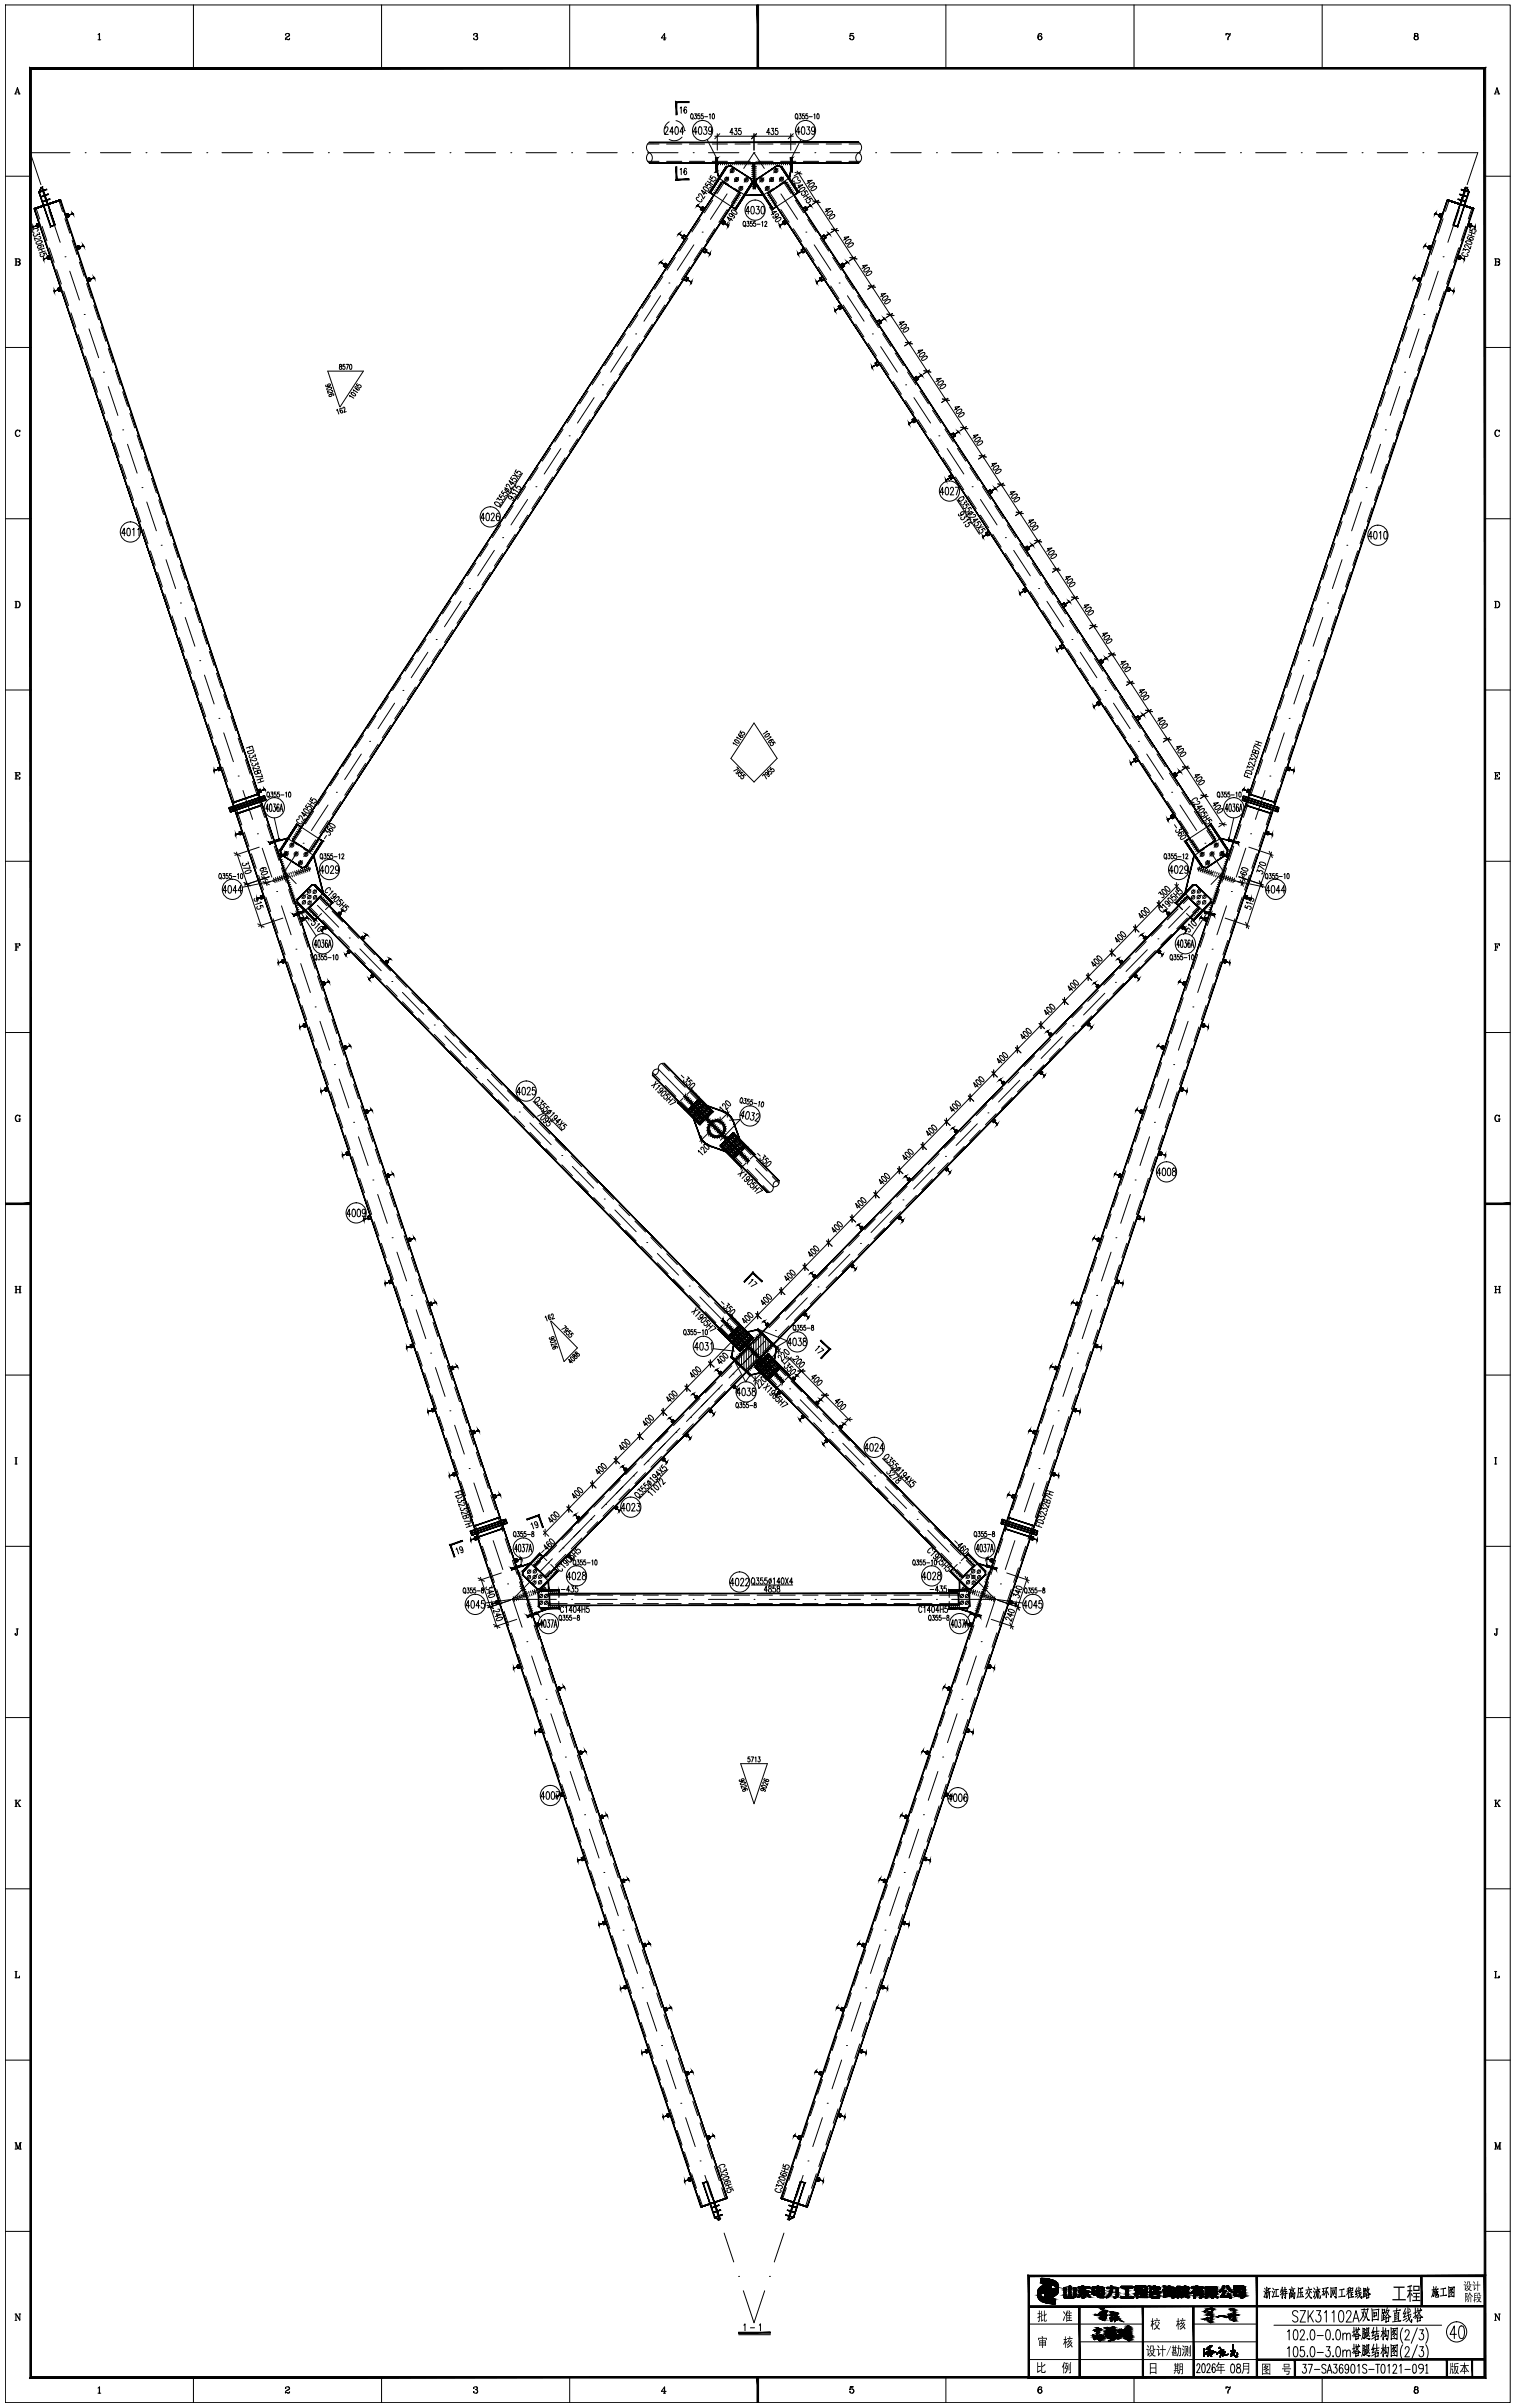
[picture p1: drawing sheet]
<svg xmlns="http://www.w3.org/2000/svg" width="598mm" height="950mm" viewBox="0 0 598 950" stroke-linecap="round" stroke-linejoin="round" font-family="sans-serif">
<!-- layer: 4 -->
<g fill="none" stroke="#000" stroke-width=".39">
<path d="M18.1 78.5h.1M27.6 60.2h-15.7l4.3 12.6M33.6 60.2h.1M39.6 60.2h12M57.6 60.2h.1M63.6 60.2h12M81.6 60.2h.1M87.6 60.2h12M105.6 60.2h.1M111.6 60.2h12M129.6 60.2h.1M135.6 60.2h12"/>
<path d="M153.6 60.2h.1M159.6 60.2h12M177.6 60.2h.1M183.6 60.2h12M201.6 60.2h.1M207.6 60.2h12M225.6 60.2h.1M231.6 60.2h12M249.6 60.2h.1M255.6 60.2h12M273.6 60.2h.1M279.6 60.2h12"/>
<path d="M287 76.5l-6.6 10M290.3 71.5h.1M297.6 60.2h.1M297.6 60.2l4.1 6.2M297.6 60.2l-4.1 6.2M303.6 60.2h12M304.9 71.5h.1M308.2 76.5l6.6 10M321.6 60.2h.1M327.6 60.2h12M345.6 60.2h.1M351.6 60.2h12"/>
<path d="M369.6 60.2h.1M375.6 60.2h12M393.6 60.2h.1M399.6 60.2h12M417.6 60.2h.1M423.6 60.2h12M441.6 60.2h.1M447.6 60.2h12M465.6 60.2h.1M471.6 60.2h12M489.6 60.2h.1M495.6 60.2h12"/>
<path d="M513.6 60.2h.1M519.6 60.2h12M537.6 60.2h.1M543.6 60.2h12M561.6 60.2h.1M567.6 60.2h15.7l-4.2 12.6M577.2 78.5h.1M19.9 84.2l3.8 11.4M273.9 96.6l-6.6 10M277.1 91.6h.1M318.1 91.6h.1M321.4 96.6l6.5 10"/>
<path d="M575.3 84.2l-3.8 11.4M25.7 101.3h.1M27.5 107l3.8 11.4M260.7 116.7l-6.5 10M264 111.7h.1M331.2 111.7h.1M334.5 116.7l6.5 10M567.7 107l-3.8 11.4M569.6 101.3h.1M33.2 124.1h.1M35.1 129.8l3.8 11.3M247.6 136.8l-6.6 10"/>
<path d="M250.9 131.7h.1M344.3 131.7h.1M347.6 136.8l6.6 10M560.1 129.8l-3.8 11.3M562 124.1h.1M40.8 146.8h.1M42.7 152.5l3.8 11.4M234.5 156.9l-6.6 10M237.8 151.8h.1M357.4 151.8h.1M360.7 156.9l6.6 10M552.5 152.5l-3.8 11.4"/>
<path d="M554.4 146.8h.1M48.4 169.6h.1M50.3 175.3l3.8 11.4M221.4 177l-6.6 10M224.6 171.9h.1M370.6 171.9h.1M373.8 177l6.6 10M544.9 175.3l-3.8 11.4M546.8 169.6h.1M56 192.4h.1M57.9 198.1l3.8 11.3M208.2 197l-6.5 10.1"/>
<path d="M211.5 192h.1M383.7 192h.1M387 197l6.5 10.1M537.3 198.1l-3.8 11.3M539.2 192.4h.1M63.6 215.1h.1M195.1 217.1l-6.5 10.1M198.4 212.1h.1M396.8 212.1h.1M400.1 217.1l6.6 10.1M531.6 215.1h.1M65.5 220.8l3.8 11.4"/>
<path d="M71.2 237.9h.1M182 237.2l-6.6 10.1M185.3 232.2h.1M409.9 232.2h.1M413.2 237.2l6.6 10.1M524 237.9h.1M529.7 220.8l-3.8 11.4M73.1 243.6l3.8 11.4M168.9 257.3l-6.6 10.1M172.1 252.3h.1M423.1 252.3h.1M426.4 257.3l6.5 10.1"/>
<path d="M522.1 243.6l-3.8 11.4M78.8 260.7h.1M80.7 266.3l3.8 11.4M155.7 277.4l-6.5 10.1M159 272.4h.1M436.2 272.4h.1M439.5 277.4l6.5 10.1M514.5 266.3l-3.8 11.4M516.4 260.7h.1M86.4 283.4h.1M88.3 289.1l3.8 11.4M142.6 297.5l-6.6 10.1"/>
<path d="M145.9 292.5h.1M449.3 292.5h.1M452.6 297.5l6.6 10.1M506.9 289.1l-3.8 11.4M508.8 283.4h.1M94 306.2h.1M95.9 311.9l3.8 11.4M129.5 317.6l-6.6 10M132.8 312.6h.1M462.4 312.6h.1M465.7 317.6l6.6 10M499.3 311.9l-3.8 11.4"/>
<path d="M501.2 306.2h.1M101.6 329h.1M103.5 334.7l3.8 11.3M116.4 337.7l-4.1 6.2 4.6 4.7M119.6 332.7h.1M475.6 332.7h.1M478.9 337.7l4 6.2-4.9 5M491.7 334.7l-3.8 11.3M493.6 329h.1M109.2 351.7h.1M111.1 357.4l3.8 11.4M121.1 352.9h.1"/>
<path d="M125.3 357.2l8.4 8.6M469.6 357.5l-8.4 8.6M473.8 353.2h.1M484.1 357.4l-3.8 11.4M486 351.7h.1M116.8 374.5h.1M137.9 370.1h.1M142 374.4l8.5 8.6M452.8 374.7l-8.4 8.6M457 370.4h.1M478.4 374.5h.1M118.7 380.2l3.8 11.4"/>
<path d="M124.4 397.3h.1M154.6 387.2h.1M158.8 391.5l8.4 8.6M436.1 391.9l-8.4 8.5M440.2 387.6h.1M470.8 397.3h.1M476.5 380.2l-3.8 11.4M126.3 402.9l3.8 11.4M171.4 404.4h.1M175.6 408.7l8.4 8.6M419.3 409l-8.4 8.6M423.5 404.7h.1"/>
<path d="M468.9 402.9l-3.8 11.4M132 420h.1M133.9 425.7l3.8 11.4M188.2 421.6h.1M192.4 425.9l8.4 8.6M205 438.7h.1M259.9 421.8l11.3 11.7M275.4 437.7h.1M389.9 439.1h.1M402.5 426.2l-8.4 8.6M406.7 421.9h.1M461.3 425.7l-3.8 11.4"/>
<path d="M463.2 420h.1M139.6 442.8h.1M141.5 448.5l3.8 11.4M209.1 443l8.4 8.6M221.7 455.9h.1M279.6 442l11.4 11.7M294 456.7h.1M373.2 456.2h.1M385.7 443.4l-8.3 8.5M453.7 448.5l-3.8 11.4M455.6 442.8h.1M147.2 465.5h.1"/>
<path d="M149.1 471.2l3.8 11.4M225.9 460.2l8.4 8.6M238.5 473.1h.1M242.7 477.4l8.4 8.5M298.2 461l6.9 7.2M352.2 477.7l-8.4 8.6M356.4 473.4h.1M369 460.5l-8.4 8.6M446.1 471.2l-3.8 11.4M448 465.5h.1M154.8 488.3h.1M156.7 494l3.8 11.4"/>
<path d="M255.3 490.2h.1M259.5 494.5l8.3 8.6M335.4 494.8l-8.4 8.6M339.6 490.6h.1M438.5 494l-3.8 11.4M440.4 488.3h.1M162.4 511.1h.1M164.3 516.8l3.8 11.4M272 507.4h.1M276.2 511.7l8.4 8.6M318.6 512l-8.3 8.6M322.9 507.7h.1"/>
<path d="M430.9 516.8l-3.8 11.4M432.8 511.1h.1M170 533.9h.1M171.9 539.5l3.8 11.4M288.8 524.6h.1M293 528.9l4.6 4.7-9.9 10.1M297.6 533.6l9.9 10.1M301.9 529.2l-8.4 8.6M306.1 524.9h.1M423.4 539.5l-3.9 11.4M425.2 533.9h.1M177.6 556.6h.1"/>
<path d="M272.5 559.2h.1M283.5 547.9h.1M285.1 546.3l-14.1 14.5M289.3 542.1h.1M311.7 547.9h.1M315.9 552.2l8.4 8.6M417.6 556.6h.1M179.5 562.3l3.8 11.4M185.2 579.4h.1M255.8 576.4h.1M266.8 565.1h.1M268.3 563.5l-14.1 14.5"/>
<path d="M328.4 565.1h.1M332.6 569.4l8.4 8.6M410.1 579.4h.1M415.8 562.3l-3.9 11.4M187 585.1l3.9 11.4M233.2 599.4h.1M234.8 597.8l-8.4 8.6M239 593.6h.1M245.8 586.6l-8.4 8.6M250 582.3h.1M251.6 580.7l-8.4 8.6M345.2 582.3h.1"/>
<path d="M349.4 586.6l8.4 8.6M362 599.4h.1M408.2 585.1l-3.9 11.4M192.8 602.1h.1M194.6 607.8l3.9 11.4M216.5 616.6h.1M218 615l-4.9 5M222.2 610.7h.1M229 603.7l-8.4 8.6M366.2 603.7l8.4 8.6M378.8 616.6h.1M400.6 607.8l-3.8 11.4"/>
<path d="M402.5 602.1h.1M200.3 624.9h.1M202.2 630.6l3.9 11.4M212.3 620.9l-9.9 10.1h17.2M225.6 631h.1M231.6 631h12M249.6 631h.1M255.6 631h12M273.6 631h.1M279.6 631h12M297.6 631h.1M303.6 631h12"/>
<path d="M321.6 631h.1M327.6 631h12M345.6 631h.1M351.6 631h12M369.6 631h.1M382.9 620.9l9.9 10.1h-17.2M393 630.6l-3.8 11.4M394.9 624.9h.1M207.9 647.7h.1M209.8 653.4l3.8 11.3M385.4 653.4l-3.8 11.3M387.3 647.7h.1"/>
<path d="M215.5 670.4h.1M217.4 676.1l3.8 11.4M377.8 676.1l-3.8 11.4M379.7 670.4h.1M223.1 693.2h.1M225 698.9l3.8 11.4M370.2 698.9l-3.8 11.4M372.1 693.2h.1M230.7 716h.1M364.5 716h.1M232.6 721.7l3.8 11.4M238.3 738.7h.1"/>
<path d="M356.9 738.7h.1M362.6 721.7l-3.8 11.4M240.2 744.4l3.8 11.4M355 744.4l-3.8 11.4M245.9 761.5h.1M247.8 767.2l3.8 11.4M347.4 767.2l-3.8 11.4M349.3 761.5h.1M253.5 784.3h.1M255.4 790l3.8 11.4M339.8 790l-3.8 11.4M341.7 784.3h.1"/>
<path d="M261.1 807h.1M263 812.7l3.8 11.4M332.2 812.7l-3.8 11.4M334.1 807h.1M268.7 829.8h.1M270.6 835.5l3.8 11.4M324.6 835.5l-3.8 11.4M326.5 829.8h.1M276.3 852.6h.1M278.2 858.3l3.8 11.3M317 858.3l-3.8 11.3M318.9 852.6h.1"/>
<path d="M283.9 875.3h.1M311.3 875.3h.1M285.8 881l3.8 11.4M291.5 898.1h.1M303.7 898.1h.1M309.4 881l-3.8 11.4M293.4 903.8l4.2 12.6 4.2-12.6"/>
</g>
<!-- layer: 0 -->
<g fill="none" stroke="#000" stroke-width=".39">
<path d="M2.1 2h594v945.9h-594zM38.7 13.7l.6-.5v2.5M38.7 15.7h1.1M39.2 13.3v2.4M76.3 2v25M112.8 13.7l-.2 .1a.84 .84 0 0 1 .9-.6 .84 .84 0 0 1 .8 .7l-1.5 1.1-.2 .7M113.7 13.2l.5 .7-1 .7M114.3 15.3l-.3 .3-1.4-.1M114.3 15.1l-.2 .6-1.1-.4M150.6 2v25M187 13.7l-.1 .1a.78 .78 0 0 1 .8-.6 .78 .78 0 0 1 .7 .7l-.8 .4M188 13.2l.3 .4-.3 .7 .6 .6a.84 .84 0 0 1-.8 .8 .84 .84 0 0 1-.9-.6l.1 .1"/>
<path d="M188.3 14.5l.1 .7-.4 .5M224.9 2v25M261.9 15.7h.8M262.2 13.4v2.3M262.9 15h-1.9l1.3-1.8v2.5M335.6 13.3l1.2-.1h-1.2l-.2 1.2a.89 .89 0 0 1 1.4-.4 .89 .89 0 0 1 0 1.4 .89 .89 0 0 1-1.4-.3l.1 .1M336.3 14l.6 .7-.1 .6-.5 .4M373.3 2v25M410.5 13.2a1.49 1.49 0 0 0-.1 2.5M410.6 14.1l.6 .8-.6 .8M411.1 13.6v.2l.1-.2-.4-.4a1.27 1.27 0 0 0-1.2 1.1 1.27 1.27 0 0 0 1 1.4 .78 .78 0 0 0 .7-.8 .78 .78 0 0 0-.8-.8 .78 .78 0 0 0-.8 .8M447.6 2v25"/>
<path d="M483.9 13.7l.3-.5 .9 .4 .4-.4-.1 .7-.6 .8-.1 1M483.9 13.2v.7M484 13.4l1.1 .2M485.4 13.9a1.78 1.78 0 0 0-.8 1.8M521.8 2v25M558.7 13.2l-.5 .4 .2 .5 .8 .2 .5-.4-.1-.6-.9-.1-.3 .4 .3 .7M559.2 13.2l.4 .4-.4 .7 .6 .4a.83 .83 0 0 1-.9 1 .83 .83 0 0 1-.7-1.2l.5-.2-.5 .4v.5l.5 .5M559.2 14.3l.5 .4-.1 .8-.4 .2M5.8 37h.7M6 37l.9-2.4 .8 2.4M6.3 36.3h1M6.9 34.9l.7 2.1"/>
<path d="M7.2 37h.7M589.8 37h.7M590 37l.8-2.4 .9 2.4M590.3 36.3h1M590.8 34.9l.8 2.1M591.2 37h.7M256.3 56.1a2.38 2.38 0 0 0 0 4.1M268.5 42.7l.4-.5v2.5M271 42.5l-.4-.3a1.58 1.58 0 0 0-.1 2.5 .74 .74 0 0 0 .5-.9 .74 .74 0 0 0-.8-.5l-.2 .5M272.8 45l.2-.1a1.07 1.07 0 0 1 .6 1 1.07 1.07 0 0 1-.6 1 1.44 1.44 0 0 1-.2-1.9zM273.2 46.5l.4 .6M274.2 44.9h.7l-.4 .8a.56 .56 0 0 1 .5 .8 .56 .56 0 0 1-1 0"/>
<path d="M275.1 52h-1.5l1-2v3M275.9 50.2l.5-.2a2.14 2.14 0 0 1 0 3l-.5-.1-.2-.4-.1-1.2zM276.2 44.9h-.7v.8a.56 .56 0 0 1 .7 .1 .56 .56 0 0 1-.1 .8 .56 .56 0 0 1-.7-.1M277.5 44.9h-.7v.8a.56 .56 0 0 1 .8 .1 .56 .56 0 0 1-.2 .8 .56 .56 0 0 1-.7-.1M277.8 50h1.1l-.6 1.2a.86 .86 0 0 1 .7 1.1 .86 .86 0 0 1-1.3 .5l-.1-.3M278.1 46h1.2M279.1 55.1l3.8 7.4M280 45.3l.3-.4v2M280.9 51l-.3 .8a.81 .81 0 0 1-1-.8 .81 .81 0 0 1 1-.8l.3 .8a1.48 1.48 0 0 1-.8 2l-.4-.4M281.3 45l.2-.1a1.19 1.19 0 0 1 0 2l-.4-.9zM282.1 53.7h31M283.1 52.8v6.4"/>
<path d="M284.1 52.8l-2 2M289.3 52.3h-1.2l.8-1.7v2.5M289.9 50.6h1l-.6 1a.69 .69 0 0 1 .7 1 .69 .69 0 0 1-1.2 0M292.4 50.6h-.8l-.1 1.1a.71 .71 0 0 1 1.1 .6 .71 .71 0 0 1-1.1 .6l-.1-.3M297.6 52.8v6.4M298.6 52.8l-2 2M303.9 52.3h-1.3l.8-1.7v2.5M304.4 50.6h1l-.5 1a.69 .69 0 0 1 .6 1 .69 .69 0 0 1-1.2 0M306.9 50.6h-.8l-.1 1.1a.71 .71 0 0 1 1.1 .6 .71 .71 0 0 1-1.1 .6l-.1-.3M312.1 52.8v6.4M313.1 52.8l-2 2M314.1 45l.2-.1a1.07 1.07 0 0 1 .6 1 1.07 1.07 0 0 1-.6 1 1.44 1.44 0 0 1-.2-1.9z"/>
<path d="M314.5 46.5l.4 .6M315.4 44.9h.8l-.4 .8a.56 .56 0 0 1 .5 .8 .56 .56 0 0 1-1 0M315.8 52h-1.5l1-2v3M316.1 55.1l-3.8 7.4M316.6 50.2l.5-.2a2.14 2.14 0 0 1 0 3l-.5-.1-.2-.4-.1-1.2zM317.5 44.9h-.7v.8a.56 .56 0 0 1 .7 .1 .56 .56 0 0 1-.1 .8 .56 .56 0 0 1-.7-.1M318.5 50h1.1l-.6 1.2a.86 .86 0 0 1 .6 1.1 .86 .86 0 0 1-1.2 .5l-.1-.3M318.8 44.9h-.7v.8a.56 .56 0 0 1 .8 .1 .56 .56 0 0 1-.2 .8 .56 .56 0 0 1-.7-.1M319.4 46h1.2M321.2 45.3l.4-.4v2M321.6 51l-.3 .8a.81 .81 0 0 1-1-.8 .81 .81 0 0 1 1-.8l.3 .8a1.48 1.48 0 0 1-.8 2l-.4-.4M322.6 45l.2-.1a1.19 1.19 0 0 1 0 2l-.4-.9z"/>
<path d="M338.9 56.1a2.38 2.38 0 0 1 0 4.1M2.1 69.5h10M255.9 60.5l.4-.3a2.38 2.38 0 0 1 0 4.1 2.38 2.38 0 0 1-.4-3.8zM268.5 66.9l.4-.5v2.5M271 66.8l-.4-.4a1.56 1.56 0 0 0-.1 2.5 .74 .74 0 0 0 .5-.8 .74 .74 0 0 0-.8-.6l-.2 .6M275.7 77.9a.66 .66 0 0 0-.9 .4 .66 .66 0 0 0 .5 .8l.9 .5h.7l.2-.3-.3-.7M276 77.4l-.2-.3a.55 .55 0 0 1 .4-.7 .55 .55 0 0 1 .6 .4l.8 1.7 .6-1M277.7 73.8a1.6 1.6 0 0 1 2 1.5 1.6 1.6 0 0 1-2-1.5zM278.5 75.6l-.7 1.1-.9-1.6 2.1 1.3M278.8 72.1l-.5 .7 .9 .7a.71 .71 0 0 1 1.1-.6 .71 .71 0 0 1-.1 1.2h-.3M279.2 71.5l2.1 1.4M279.8 70.5l2.1 1.4"/>
<path d="M280.7 69.2l-.5 .7 .9 .7a.7 .7 0 0 1 1.1-.6 .7 .7 0 0 1-.1 1.2l-.3-.1M280.8 71.2l-.6 .9M281.6 75.9l.6 .4M282.1 75.3l.6 .3M282.5 74.6l.6 .4M283 73.9l.5 .4M283.4 73.2l.6 .4M283.6 64.3v.7M283.8 72.6l.6 .4M284.3 71.9l.6 .4M284.4 64.3v.7M285.2 64.3v.7"/>
<path d="M286 64.3v.7M286.8 64.3v.7M287.6 64.3v.7M288.4 64.3v.7M289.2 64.3v.7M289.9 79.4l.6 .4M290 64.3v.7M290.4 78.8l.6 .3M290.8 64.3v.7M290.8 78.1l.6 .4M291.3 77.4l.5 .4M291.6 64.3v.7"/>
<path d="M291.7 76.8l.6 .3M292.4 64.3v.7M293.2 64.3v.7M294 64.3v.7M294.8 64.3v.7M295.6 64.3v.7M296.4 64.3v.7M296.7 65.6h.7M296.7 66.4h.7M296.7 67.2h.7M296.7 68h.7M296.7 68.8h.7"/>
<path d="M296.7 69.6h.7M296.7 70.4h.7M296.7 71.2h.7M296.7 72h.7M296.7 72.8h.7M296.7 73.6h.7M297.2 64.3v.7M297.8 73.8h.7M297.8 73h.7M297.8 72.2h.7M297.8 71.4h.7M297.8 70.6h.7"/>
<path d="M297.8 69.8h.7M297.8 69h.7M297.8 68.2h.7M297.8 67.4h.7M297.8 66.6h.7M297.8 65.8h.7M298 64.3v.7M298.8 64.3v.7M299.6 64.3v.7M300.4 64.3v.7M301.2 64.3v.7M302 64.3v.7"/>
<path d="M302.8 64.3v.7M303.5 76.8l-.6 .3M303.6 64.3v.7M304 77.4l-.6 .4M304.4 78.1l-.6 .4M304.4 64.3v.7M304.8 78.8l-.6 .3M305.2 64.3v.7M305.3 79.4l-.6 .4M306 64.3v.7M306.8 64.3v.7M307.6 64.3v.7"/>
<path d="M308.4 64.3v.7M309.2 64.3v.7M310 64.3v.7M310.8 64.3v.7M310.9 71.9l-.5 .4M311.4 72.6l-.6 .4M311.6 64.3v.7M311.8 73.2l-.6 .4M312.3 73.9l-.6 .4M312.7 74.6l-.6 .4M313.1 75.3l-.6 .3M313.6 75.9l-.6 .4"/>
<path d="M313.8 68l2.7 .7M314.6 67.5l8.2 12.9M314.7 70.7l.3-.6a1.34 1.34 0 0 0-1.5-.1 1.34 1.34 0 0 0-.6 1.4l.7 .1M315 71.2l.4-.1a.55 .55 0 0 1 .5 .6 .55 .55 0 0 1-.7 .5h-1.8l.6 1M315.7 74.8l1.3-.8h.6a1.48 1.48 0 0 1-2.1 1.4zM315.7 74.2l-.7-1.1 1.9-.2-2.1 1.4M316 67.8l-2.5 1.6M318.2 77.1l.6 1M318.8 75.9l-.5-.7-.9 .5a.71 .71 0 0 1 .1 1.2 .71 .71 0 0 1-1.1-.6l.1-.2M319.2 76.5l-2.1 1.4M319.4 72.9l1.3-.8 .6 .1a1.51 1.51 0 0 1-2.1 1.4zM319.4 72.3l-.7-1 1.9-.2-2.1 1.3"/>
<path d="M319.8 77.5l-2.1 1.3M320.3 74.4l1.3-.9 .6 .1a1.5 1.5 0 0 1-2.1 1.4zM320.7 78.8l-.5-.7-.9 .5a.71 .71 0 0 1 .1 1.2 .71 .71 0 0 1-1.1-.5l.2-.2M320.9 79.3l2.8 .5M320.9 79.3l2.8 .6M321.7 78.7l154.2 236.1M338.5 60.5l.4-.3a2.38 2.38 0 0 1 0 4.1 2.38 2.38 0 0 1-.4-3.8zM586.1 69.5h10M14.2 95.7l1.2-.7 1.2 .2a1.5 1.5 0 0 1-2.4 .8zM14.6 91.2l.5-.6a1.33 1.33 0 0 0-1.5-.4 1.33 1.33 0 0 0-.9 1.2l.7 .2M15.4 93.4l.3-.1a.55 .55 0 0 1 .4 .8 .55 .55 0 0 1-.8 .2l-1.8-.4 .4 1.1M15.4 96.9h.6a.68 .68 0 0 1-.3 1 .68 .68 0 0 1-.9-.6l.6-.4a1.22 1.22 0 0 1 1.8 .1l-.2 .4"/>
<path d="M15.4 91.7l.3 .8-1.1-.1a.69 .69 0 0 1-.7 .9 .69 .69 0 0 1-.4-1.1M15.5 88.1l.4 1.1M16.4 98.3l.3 1.1M17.5 97.9l-2.4 .8M17.9 99l-2.4 .8M18.9 80.6l-.3 .1M25.8 84.7l.4 1.1M30 97.3l.4 1.2M271 93.5l-.7 1.1M277.9 97.9l-.7 1.1M278.3 82.3l-.7 1.1M285.2 86.7l-.8 1.2"/>
<path d="M287.5 87.6l-.9 1.2M288.7 86.2l-.7 1-1-1.6 2.1 1.4M288.8 82.9h.6l.8 .4 .7 1a1.51 1.51 0 0 1-2.1-1.4zM288.8 84.4l.4 .6a.68 .68 0 0 1-1.1 .3 .68 .68 0 0 1 0-1l1.6 .9 .2 .6-.6 .2M289.1 80.8l.5 .4M289.5 80.1l.6 .4M293.5 87.4l.2-.1a1.08 1.08 0 0 1 .7 1 1.08 1.08 0 0 1-.7 1 1.48 1.48 0 0 1-.2-1.9zM293.9 88.9l.4 .6M294.9 87.3h.7l-.4 .8a.56 .56 0 0 1 .5 .8 .56 .56 0 0 1-1 0M295.8 83.4h-1.5l1-2v3M296.6 81.6h.8l.2 .4v1.8l-.5 .6-.5-.1-.2-.5-.1-1.1zM296.9 87.3h-.7v.8a.59 .59 0 0 1 .8 .6 .59 .59 0 0 1-.9 .4v-.2"/>
<path d="M298.2 87.3h-.7v.8a.59 .59 0 0 1 .8 .6 .59 .59 0 0 1-.8 .4l-.1-.2M298.5 81.4h1.1l-.6 1.2a.84 .84 0 0 1 .8 1.2 .84 .84 0 0 1-1.5 0M298.8 88.5h1.2M300.6 81.6h.8l.2 .4v1.8l-.5 .6-.5-.1-.2-.5-.1-1.1zM300.7 87.7l.3-.4v2M301.9 87.8v-.3a.44 .44 0 0 1 .6 0 .44 .44 0 0 1 .1 .6l-.8 1.2h.9M303.7 81.7l.8 1.3M305.2 85.3l-.1 .5a1.53 1.53 0 0 0 2.1-1.3 .74 .74 0 0 0-1 .1 .74 .74 0 0 0 0 1l.7-.2M305.4 84.7l-.7-1.1 1.8-.2-2.1 1.4M305.7 80.1l-.6 .4M306.2 80.8l-.6 .4M306.2 86.7l1.3-.9 .6 .1a1.48 1.48 0 0 1-2.1 1.4z"/>
<path d="M310 86.7l.8 1.2M316.9 82.3l.7 1.1M317.3 97.9l.8 1.1M320.6 80.7l2.5-1.6-2.5 1.6M324.2 93.5l.7 1.1M326.6 84.1l1.3-.8 .6 .1a1.5 1.5 0 0 1-2.1 1.3zM326.6 83.5l-.7-1 1.9-.3-2.1 1.4M327.5 85.5l1.3-.8 .6 .1a1.5 1.5 0 0 1-2.1 1.3zM328.2 90.4l2.7 .6M330.4 90.2l-2.5 1.6M333.9 95.3l1.3-.9 .6 .1a1.5 1.5 0 0 1-2.1 1.4zM333.9 94.7l-.7-1.1 1.8-.2-2 1.4"/>
<path d="M334.8 96.7l1.3-.9 .6 .1a1.5 1.5 0 0 1-2.1 1.4zM565.2 97.3l-.4 1.2M569.4 84.7l-.4 1.1M576.3 80.6l.3 .1M577.4 98.9l.3-.9 .7 .8a.7 .7 0 0 1 1.2-.3 .7 .7 0 0 1-.4 1.2M577.7 99.7a.66 .66 0 0 0-.8 .6 .66 .66 0 0 0 .8 .7l.6 .2a.66 .66 0 0 0 1-.1 .66 .66 0 0 0-.3-1M578.6 95.2a1.61 1.61 0 0 1 2.3 1 1.61 1.61 0 0 1-2.3-1zM579.5 92.6l2.4 .8M579.6 93.4l-.4 .2a1.56 1.56 0 0 0 2.3 .9 .74 .74 0 0 0-.7-.8 .74 .74 0 0 0-.8 .6l.5 .4M579.7 88.1l-.4 1.1M579.8 91.5l2.4 .8M580.3 90l-.2 .8 1 .4a.71 .71 0 0 1 .9-.8 .71 .71 0 0 1 .2 1.2h-.3"/>
<path d="M580.6 97.1l-.4 1.1-1.1-1.4a.54 .54 0 0 0-.9-.1 .54 .54 0 0 0 .1 .8l.1 .1M581 91.9l-.4 1.1M5.9 102.1l1.9 .2v.8l-.5 .2M5.9 104.6l1.8-.1 .2-.7-.6-.5 .5 .5-.5 .8M6.3 102.1v2.5M6.4 102.1v2.5M7.3 102.1l.5 .5-.1 .5-1.3 .2M16.2 100.2l-.3 .2a.71 .71 0 0 0 1 .8 .71 .71 0 0 0 .2-1.2l1-.3 .3 .8M19.7 100.8l.4 1.1M24 113.4l.3 1.1M34.2 110l.4 1.1M263.7 104.6l-.7 1.1"/>
<path d="M270.6 109.1l-.7 1.1M324.6 109.1l.8 1.1M331.5 104.6l.7 1.1M335.5 101.6l2.7 .6M337.7 101.3l-2.5 1.7M341.1 106.5l1.3-.9 .7 .1a1.5 1.5 0 0 1-2.1 1.4zM341.2 105.8l-.7-1 1.8-.2-2 1.3M342.1 107.9l1.2-.9 .7 .1a1.48 1.48 0 0 1-2.1 1.3zM342.8 112.8l2.7 .5M345 112.5l-2.5 1.6M348.4 117.6l1.3-.8h.7a1.52 1.52 0 0 1-2.1 1.4zM348.5 117l-.7-1 1.8-.3-2.1 1.4"/>
<path d="M349.4 119l1.2-.8h.7a1.52 1.52 0 0 1-2.1 1.4zM561 110l-.4 1.1M571.2 113.4l-.3 1.1M575.5 100.8l-.4 1.1M589.9 102.1l1.8 .1 .2 .6-.6 .5M589.9 104.6l1.8-.1 .2-.7-.6-.5 .5 .5-.1 .6-.4 .2M590.3 102.1v2.5M590.4 102.1v2.5M591.3 102.1l.5 .5-.1 .5-1.3 .2M2.1 137.1h10M331.9 120.2l.8 1.2M346.1 126.9l.7 1.1"/>
<path d="M350.1 123.9l2.7 .6M352.3 123.7l-2.5 1.6M355.7 128.8l1.3-.9 .7 .1a1.48 1.48 0 0 1-2.1 1.4zM355.7 128.2l-.6-1.1 1.8-.2-2.1 1.4M356.6 130.2l1.3-.9 .7 .1a1.48 1.48 0 0 1-2.1 1.4zM357.3 135.1l2.8 .6M359.6 134.8l-2.5 1.7M363 139.9l1.3-.8 .7 .2a1.64 1.64 0 0 1-2.1 1.3zM363.1 139.3l-.7-1 1.8-.2-2.1 1.3M586.1 137.1h10M346.5 142.6l.7 1.1M360.6 149.3l.8 1.1"/>
<path d="M363.9 141.3l1.3-.8 .7 .1a1.52 1.52 0 0 1-2.1 1.4zM364.6 146.2l2.8 .6M366.9 146l-2.6 1.6M370.3 151.1l1.3-.9 .6 .1a1.5 1.5 0 0 1-2.1 1.4zM370.3 150.5l-.6-1.1 1.8-.2-2.1 1.4M371.2 152.5l1.3-.9 .6 .1a1.5 1.5 0 0 1-2 1.4zM371.9 157.4l2.8 .6M374.1 157.1l-2.5 1.7M6.9 169.7a1.43 1.43 0 0 0 0 2.5M7.7 170l.1 .4v-.7l-.1 .3-.2-.2a1.17 1.17 0 0 0-1.5 1.1 1.17 1.17 0 0 0 1.5 1.2l.3-.5M361.1 164.9l.7 1.1M375.2 171.6l.7 1.1"/>
<path d="M377.6 162.3l1.3-.9 .6 .1a1.47 1.47 0 0 1-2.1 1.4zM377.6 161.7l-.7-1.1 1.9-.2-2.1 1.4M378.5 163.7l1.3-.9 .7 .2-.1 .6-1.3 .9-.7-.1zM379.2 168.6l2.8 .5M381.4 168.3l-2.5 1.7M384.9 173.4l1.3-.8 .6 .1a1.5 1.5 0 0 1-2.1 1.3zM384.9 172.8l-.7-1 1.9-.3-2.1 1.4M385.8 174.8l1.3-.8 .6 .1a1.5 1.5 0 0 1-2.1 1.3zM386.5 179.7l2.8 .6M388.7 179.5l-2.5 1.6M590.8 169.7a1.43 1.43 0 0 0 0 2.5M591.7 170l.1 .4v-.7l-.1 .3-.3-.2a1.17 1.17 0 0 0-1.4 1.1 1.17 1.17 0 0 0 1.4 1.2l.4-.5"/>
<path d="M195.4 198.1a1.49 1.49 0 0 1 1.9 1.6 1.47 1.47 0 0 1-1.9-1.6zM196 197.1l.6-.8 .5 1a.7 .7 0 0 1 1.2 0 .7 .7 0 0 1-.6 1.1M197.4 195l-.4 .7 .8 .5a.73 .73 0 0 1 1.1-.4 .73 .73 0 0 1-.1 1.2h-.2M197.9 199.2l-.8 .1M198.3 193.6l-.4 .7 .8 .5a.73 .73 0 0 1 1.1-.4 .73 .73 0 0 1-.1 1.2h-.2M199.3 192.3l1.6 2M199.5 192.8a.82 .82 0 0 1 1 .1 .82 .82 0 0 1 0 1.1l-1.1-.6zM200.1 192l-.2-.3a.55 .55 0 0 1 .3-.7 .55 .55 0 0 1 .7 .4l.8 1.7 .6-1M201.4 194.8l.5-.8 .5 .9a.7 .7 0 0 1 1.2 .1 .7 .7 0 0 1-.6 1M201.7 195.8l.3 .6a.67 .67 0 0 1-1 .3 .67 .67 0 0 1-.1-1l1.7 .9 .2 .6-.6 .2M201.9 188.1l-.4 .7 .8 .5a.73 .73 0 0 1 1.1-.4 .73 .73 0 0 1-.1 1.2l-.2-.1M202.3 187.5l2.7 .4"/>
<path d="M202.6 190.2l-.7 1-1-1.6 2.1 1.4M202.7 193.6l-.1-.7 2.1 1.4M202.9 186.6l1.5 2.3M203.6 191.3l-.4 .7 .8 .6a.71 .71 0 0 1 1.2-.6 .71 .71 0 0 1-.2 1.3l-.2-.1M203.8 185.3l-.5 .7 .9 .7a.71 .71 0 0 1 1.1-.6 .71 .71 0 0 1-.2 1.2h-.2M206.2 186.7l-8.9 13.6M372.5 194.2h-1.5l1-2v3M373.3 192.4l.5-.2 .5 .6v1.9l-.5 .5-.5-.1-.2-.4-.1-1.2zM375.1 193l.1-.5a.66 .66 0 0 1 1-.1 .66 .66 0 0 1 0 1l-1.2 1.8h1.4M375.7 187.2l.7 1.1M377 192.2h1.4l-1 3M377.7 197.2l8.9 13.6"/>
<path d="M378.8 196.5l.5-.3a.71 .71 0 0 1 1.1 0 .71 .71 0 0 1-.4 1.1l-.9 .4a.67 .67 0 0 1-.9-.4 .67 .67 0 0 1 .6-.8zM378.8 197.4l-.4 .8M381.1 197.3l.6 .8-1.1 .1a.7 .7 0 0 1-.5 1.1 .7 .7 0 0 1-.7-1M382.5 199.4l-.4-.7-.8 .5a.73 .73 0 0 1-.1 1.3 .73 .73 0 0 1-1.1-.6l.2-.2M389.8 193.9l.7 1.1M392.2 184.6l1.3-.9 .6 .1a1.48 1.48 0 0 1-2.1 1.4zM392.2 184l-.7-1.1 1.9-.2-2.1 1.4M393.1 186l1.3-.9 .6 .1a1.49 1.49 0 0 1-2.1 1.4zM393.8 190.9l2.8 .6M396 190.6l-2.5 1.7M399.5 195.8l1.3-.9 .6 .1a1.48 1.48 0 0 1-2.1 1.3zM399.5 195.1l-.7-1 1.9-.2-2.1 1.3"/>
<path d="M400.4 197.2l1.3-.9 .6 .1a1.48 1.48 0 0 1-2.1 1.3zM2.1 204.7h10M49.6 210.4h-1.6l1.1-2v3M50.4 208.5h.8l.3 1.2-.3 1.6-.5 .1a2.48 2.48 0 0 1-.3-2.9zM52.3 209l.6-.6v3M54.4 209l.5-.6v3M191.3 204.4h-1.5l1-2v3M192.1 202.6l.5-.2a2.09 2.09 0 0 1 0 3h-.2a2.44 2.44 0 0 1-.3-2.8zM193.9 203.1l.1-.4a.66 .66 0 0 1 .9-.1 .66 .66 0 0 1 .1 1l-1.2 1.8h1.4M197.1 202.9l-.6-.5a1.89 1.89 0 0 0 .1 3 .88 .88 0 0 0 .6-1 .88 .88 0 0 0-1-.7l-.3 .7M378.4 202.8l-.1 .5a1.56 1.56 0 0 0 2.1-1.3 .74 .74 0 0 0-1 .1 .74 .74 0 0 0 0 1l.6-.1M381.2 203.1l.5 .8-1.1 .1a.7 .7 0 0 1-.5 1.1 .7 .7 0 0 1-.7-1"/>
<path d="M381.7 204.9h.7l-2.1 1.4M382.6 202.1l.8-.2a.73 .73 0 0 1-.1 1.1 .73 .73 0 0 1-1.1-.3zM383.4 206.6l-.4-.7-1 .5a.71 .71 0 0 1 .1 1.3 .71 .71 0 0 1-1.1-.6l.2-.2M383.4 200.8l-.4-.7-.8 .5a.73 .73 0 0 1-.1 1.3 .73 .73 0 0 1-1.1-.6l.2-.2M384.2 203.1l.4-.1a.55 .55 0 0 1 .5 .6 .55 .55 0 0 1-.7 .4l-1.8 .1 .6 .9M384.2 202.2l-2.4 .7M384.9 206l-.7-1 1.8-.2-2.1 1.3M387 206.3l-.4-.7-1 .5a.71 .71 0 0 1 .1 1.3 .71 .71 0 0 1-1.1-.6l.2-.2M387.4 206.9l-1.5 2.3M388 207.8l-2.7 .4M388.9 209.1l-.5-.7-.8 .5a.73 .73 0 0 1 0 1.3 .73 .73 0 0 1-1.1-.6l.1-.2M390.2 209.5l.8 1.2"/>
<path d="M401.1 202.1l2.8 .5M403.3 201.8l-2.5 1.6M404.4 216.2l.7 1.1M406.8 206.9l1.3-.8h.6a1.5 1.5 0 0 1-2.1 1.4zM406.8 206.3l-.7-1 1.9-.3-2.1 1.4M407.7 208.3l1.3-.8h.6a1.5 1.5 0 0 1-2.1 1.4zM408.4 213.2l2.7 .6M410.6 213l-2.5 1.6M414.1 218.1l1.3-.9 .6 .1a1.48 1.48 0 0 1-2.1 1.4zM414.1 217.5l-.7-1.1 1.8-.2-2 1.4M415 219.5l1.3-.9 .6 .1a1.48 1.48 0 0 1-2.1 1.4zM541.6 211.7h-1.5l1-2v3"/>
<path d="M542.4 209.8l.5-.1 .5 .6v1.8l-.5 .6-.5-.2-.2-.4-.1-1.1zM544.4 210.3l.5-.6v3M546.4 209.8l.5-.1 .5 .6v1.8l-.5 .6-.5-.2-.2-.4-.1-1.1zM586.1 204.7h10M5.9 237.3h1.2a1.34 1.34 0 0 1 .9 1.2 1.34 1.34 0 0 1-.9 1.3h-1.2M6.3 237.3v2.5M6.4 237.3v2.5M7.1 237.3a1.41 1.41 0 0 1 0 2.5M404.8 231.9l.8 1.1M415.7 224.4l2.7 .6M417.9 224.1l-2.5 1.7M419 238.6l.7 1.1"/>
<path d="M421.3 229.2l1.4-.8 .6 .1a1.5 1.5 0 0 1-2.1 1.4zM421.4 228.6l-.7-1 1.9-.2-2.1 1.3M422.3 230.6l1.3-.8 .6 .1a1.5 1.5 0 0 1-2.1 1.4zM423 235.5l2.7 .6M425.2 235.3l-2.4 1.5M428.7 239.8l-.7-1.1 1.8-.2-2.1 1.4M589.9 237.3h1.2a1.33 1.33 0 0 1 .9 1.2 1.33 1.33 0 0 1-.9 1.3h-1.2M590.3 237.3v2.5M590.4 237.3v2.5M591.1 237.3a1.41 1.41 0 0 1 0 2.5M419.4 254.2l.8 1.1M428.6 240.4l1.3-.8h.7a1.5 1.5 0 0 1-2.1 1.4z"/>
<path d="M429.6 241.8l1.2-.9 .7 .1a1.5 1.5 0 0 1-2.1 1.4zM430.3 246.7l2.7 .6M432.5 246.5l-2.5 1.6M435.9 251.6l1.3-.9 .7 .1a1.48 1.48 0 0 1-2.1 1.4zM436 251l-.7-1.1 1.8-.2-2.1 1.4M436.8 252.9l1.3-.8 .7 .1a1.48 1.48 0 0 1-2.1 1.4zM437.6 257.9l2.7 .6M439.8 257.6l-2.5 1.7M2.1 272.2h10M433.6 260.9l.7 1.1M434 276.5l.7 1.1M443.2 262.7l1.3-.8 .7 .1a1.52 1.52 0 0 1-2.1 1.3z"/>
<path d="M443.3 262.1l-.7-1 1.8-.3-2.1 1.4M444.1 264.1l1.3-.8 .7 .1a1.5 1.5 0 0 1-2.1 1.3zM444.8 269l2.8 .6M447.1 268.8l-2.5 1.6M450.5 273.9l1.3-.9 .6 .1a1.48 1.48 0 0 1-2.1 1.4zM450.6 273.3l-.7-1.1 1.8-.2-2.1 1.4M451.4 275.3l1.3-.9 .6 .1a1.5 1.5 0 0 1-2 1.4zM454.3 279.9l-3.1 2.1M586.1 272.2h10M97.2 295.1l2.4-.8 .3 1.1M97.7 296.6l2.3-.8a1.35 1.35 0 0 1-.4 1.4 1.35 1.35 0 0 1-1.6 .1zM98.4 294.7l.2 .6"/>
<path d="M100.5 299.2h.4a.55 .55 0 0 1 .3 .7 .55 .55 0 0 1-.7 .3l-1.8-.5 .4 1.1M100.6 297.5l.3 .9-1.1-.2a.7 .7 0 0 1-.7 .9 .7 .7 0 0 1-.5-1.1M448.1 283.2l.8 1.1M448.6 298.8l.7 1.2M452.1 280.2l2.8 .6M457.8 285.1l1.3-.9 .6 .1a1.5 1.5 0 0 1-2.1 1.4zM457.8 284.4l-.6-1 1.8-.2-2.1 1.4M458.7 286.5l1.3-.9 .7 .1a1.5 1.5 0 0 1-2.1 1.3zM459.4 291.4l2.8 .5M461.6 291.1l-2.5 1.6M465.1 296.2l1.3-.8 .6 .1a1.5 1.5 0 0 1-2.1 1.3zM465.1 295.6l-.7-1 1.9-.2-2.1 1.3"/>
<path d="M466 297.6l1.3-.8h.6a1.5 1.5 0 0 1-2.1 1.4zM493.2 299.8l.3-.8 .7 .7a.7 .7 0 0 1 1.2-.2 .7 .7 0 0 1-.4 1.1M494.7 295.2l.4-1.1 2.1 1.5M495.3 293.5l2.4 .8M495.6 296.4l.6-.2 .5 .2-.1 1.1-2.4-.7 .4-1 .9 .3-.2 1M495.7 292.4l2.3 .8M496.4 298.1l-.4 1.1-1.1-1.4a.54 .54 0 0 0-.9-.2 .54 .54 0 0 0 .1 .9h.1M496.8 292.8l-.4 1.1M5.9 304.8h1.9v.7l-.1-.7M5.9 307.3h1.9v-.7l-.1 .7M6.3 304.8v2.5M6.4 304.8v2.5"/>
<path d="M6.4 306h.7M7.1 305.5v1M87.1 302.6l.3 1.1M101.6 304.1l.4 .9 .9-.3-.2-1-2.4 .8 .3 .8 .9 .1 .3-.6M101.6 311.8l.3 1.1M101.6 302.4l.4-.1a.55 .55 0 0 1 .3 .7 .55 .55 0 0 1-.7 .3l-1.8-.4 .3 1.1M101.7 300.7l.3 .8-1.1-.1a.7 .7 0 0 1-.8 .9 .7 .7 0 0 1-.4-1.2M102.7 307.4l.3 1.1M103.2 305.3l.4 1.1h-2.6M103.8 307l-2.4 .8M104.1 308.1l-2.3 .8M105.6 312.6l.1-.1a1.07 1.07 0 0 1 .7 1 1.07 1.07 0 0 1-.7 1 1.44 1.44 0 0 1-.1-1.9z"/>
<path d="M105.9 314.1l.4 .6M106 319.2h-1.1l.7-2v3M106.6 317.3l.3-.1 .4 .6v1.8l-.4 .6-.5-.6zM106.9 312.5h.8l-.4 .8a.56 .56 0 0 1 .4 .8 .56 .56 0 0 1-.9 0M107.9 317.2h.8l-.4 1.1a1.05 1.05 0 0 1 .5 1 1.05 1.05 0 0 1-.7 .9l-.3-.6M108.9 312.5h-.7v.8a.57 .57 0 0 1 .9 .5 .57 .57 0 0 1-.9 .5l-.1-.2M110.1 317.6l-.4-.4a2.44 2.44 0 0 0 0 3 1.15 1.15 0 0 0 0-1.9l-.4 .9M110.3 312.5h-.7l-.1 .8a.57 .57 0 0 1 .9 .5 .57 .57 0 0 1-.9 .5v-.2M110.7 319.2h.7M110.8 313.6h1.3M112.7 312.9l.4-.4v2M114 312.6l.3-.1a1.19 1.19 0 0 1 0 2l-.4-.9z"/>
<path d="M119.9 319.2a1.6 1.6 0 0 1 2 1.5 1.6 1.6 0 0 1-2-1.5zM121 317.5l-.4 .7 .8 .7a.71 .71 0 0 1 1.1-.6 .71 .71 0 0 1-.1 1.2h-.2M121.4 316.9l2.1 1.4M122.1 315.9l2.1 1.4M122.9 314.6l-.4 .7 .8 .5a.73 .73 0 0 1 1.1-.4 .73 .73 0 0 1-.1 1.2l-.2-.1M123.1 316.6l-.7 .9M462.7 305.5l.7 1.1M466.7 302.5l2.8 .6M468.9 302.3l-2.5 1.6M472.4 315.8l.3-.6a1.32 1.32 0 0 0-1.6-.1 1.32 1.32 0 0 0-.5 1.4h.7M472.4 307.4l1.3-.9 .6 .1a1.5 1.5 0 0 1-2.1 1.4zM472.4 306.8l-.7-1.1 1.9-.2-2.1 1.4"/>
<path d="M472.7 316.3l.3-.1a.55 .55 0 0 1 .5 .6 .55 .55 0 0 1-.6 .5h-1.9l.7 1M473.3 319.9l1.3-.9 .6 .1a1.48 1.48 0 0 1-2.1 1.4zM473.3 308.8l1.3-.9 .6 .1a1.5 1.5 0 0 1-2.1 1.4zM473.4 319.3l-.7-1.1 1.8-.2-2.1 1.4M474 313.7l2.8 .6M474.8 313.1l8.4 12.9M476.2 313.4l-2.5 1.7M479.7 318.5l1.3-.8 .6 .1a1.5 1.5 0 0 1-2.1 1.4zM479.7 317.9l-.7-1 1.9-.2-2.1 1.3M480.6 319.9l1.3-.8 .6 .1a1.48 1.48 0 0 1-2.1 1.3zM480.7 312.6l.1-.1a1.07 1.07 0 0 1 .7 1 1.07 1.07 0 0 1-.7 1 1.44 1.44 0 0 1-.1-1.9zM481 314.1l.4 .6"/>
<path d="M482 312.5h.7l-.4 .8a.56 .56 0 0 1 .5 .8 .56 .56 0 0 1-.9 0M484 312.5h-.6l-.1 .8a.57 .57 0 0 1 .9 .5 .57 .57 0 0 1-.9 .5l-.1-.2M484.7 319.2h-1.1l.7-2v3M485.2 317.3l.4-.1 .3 .6v1.8l-.3 .6-.5-.6zM485.4 312.5h-.7l-.1 .8a.57 .57 0 0 1 .9 .5 .57 .57 0 0 1-.9 .5l-.1-.2M485.9 313.6h1.3M486.6 317.2h.8l-.4 1.1a1.05 1.05 0 0 1 .5 1 1.05 1.05 0 0 1-.7 .9l-.3-.6M487.8 312.9l.3-.4v2M488.8 317.6l-.4-.4a2.44 2.44 0 0 0 0 3 1.15 1.15 0 0 0 0-1.9l-.4 .9M489.2 312.6l.2-.1a1.19 1.19 0 0 1 0 2l-.5-.9zM489.4 319.2h.7M491.4 305.1l-.3 1.1 2.3 .7"/>
<path d="M491.9 304a1.73 1.73 0 0 1 2.2 1l-.2 .5-2.3-.8zM492.1 303l.3-.9 .8 .8a.7 .7 0 0 1 1.1-.3 .7 .7 0 0 1-.3 1.2M492.4 305.9l-.2 .6M493.6 311.8l-.3 1.1M495.3 301.3l-.3 1.1-1.2-1.5a.54 .54 0 0 0-.8-.1 .54 .54 0 0 0 .1 .9h.1M508.1 302.6l-.3 1.1M589.9 304.8h1.9v.7l-.1-.7M589.9 307.3h1.9v-.7l-.1 .7M590.3 304.8v2.5M590.4 306h.7M590.4 304.8v2.5M591.1 305.5v1"/>
<path d="M2.1 339.8h10M92.4 336.5l2.5 1.3M93.3 336.2l10 29.9M95.5 327.9l.4 1.1M102.3 334.2l-9.6 3.2M108.3 322.7l1.9 8.5M110 337.1l.4 1.1M110.2 335.3l-.7 .2M110.4 336l-.7 .2M110.5 320.2l.5-3 .6 3M110.7 336.8l-.7 .2M110.9 337.5l-.6 .3"/>
<path d="M111.2 338.3l-.7 .2M111.4 339.1l-.6 .2M111.7 339.8l-.7 .2M115.3 330.6l.5 .4M115.7 330l.6 .4M116.1 329.3l.6 .4M116.6 328.6l.6 .4M117 328l.6 .3M117.5 327.3l.5 .4M117.9 326.6l.6 .4M118 323.3a.67 .67 0 0 0-1 .4 .67 .67 0 0 0 .6 .8l1.4 .5 .3-.3-.2-.7M118.3 322.8l-.3-.3a.55 .55 0 0 1 .4-.7 .55 .55 0 0 1 .7 .4l.7 1.7 .7-1"/>
<path d="M120.7 321l-.7 1.1-.9-1.7 2.1 1.4M122.7 335.5l.6 .4M123.1 334.8l.6 .4M123.5 334.1l.6 .4M124 333.5l.6 .3M124.4 332.8l.6 .4M124.9 332.1l.6 .4M125.3 331.5l.6 .4M126.6 336.9h.1a1.07 1.07 0 0 1 .7 .9 1.07 1.07 0 0 1-.7 1 1.48 1.48 0 0 1-.1-1.9zM126.9 338.5l.4 .5M127.9 336.9h.8l-.5 .7a.56 .56 0 0 1 .5 .8 .56 .56 0 0 1-.9 .1M128.1 328.2l.5-.7 .5 .9a.69 .69 0 0 1 1.2 0 .69 .69 0 0 1-.6 1.1"/>
<path d="M128.9 329.6l-.9 1.3M129.8 326.3l-.5 .1a1.52 1.52 0 0 0 2.1 1.4 .73 .73 0 0 0-.5-.9 .73 .73 0 0 0-.9 .4l.3 .5M129.9 336.9h-.7v.8a.57 .57 0 0 1 .9 .5 .57 .57 0 0 1-.9 .5l-.1-.2M130.2 325l.6-.1 .8 .5 .7 1a1.51 1.51 0 0 1-2.1-1.4zM131.3 336.9h-.7l-.1 .8a.57 .57 0 0 1 .9 .5 .57 .57 0 0 1-.9 .5v-.2M131.8 338h1.3M133.7 337.2l.3-.3v1.9M134.9 337.3l.1-.3a.44 .44 0 0 1 .6 0 .44 .44 0 0 1 .1 .6l-.8 1.2h.9M459.7 336.9h.1a1.06 1.06 0 0 1 .7 .9 1.06 1.06 0 0 1-.7 1 1.44 1.44 0 0 1-.1-1.9zM460 338.5l.4 .5M461 336.9h.8l-.4 .7a.55 .55 0 0 1 .5 .8 .55 .55 0 0 1-1 .1M463 336.9h-.6l-.1 .8a.57 .57 0 0 1 .9 .5 .57 .57 0 0 1-.9 .5l-.1-.2"/>
<path d="M463.2 321.2l.7 1.1M463.6 325.4l.8 1.2M464.4 336.9h-.7l-.1 .8a.57 .57 0 0 1 .9 .5 .57 .57 0 0 1-.9 .5v-.2M465 338h1.2M465.5 328.7l.6-.1a.68 .68 0 0 1-.1 1.1 .68 .68 0 0 1-1-.4l.5-.6a1.21 1.21 0 0 1 1.7-.3l-.1 .5M466 326.5l.5 .7-1.1 .1a.7 .7 0 0 1-.5 1.1 .7 .7 0 0 1-.7-.9M466.1 330.3l1.3-.8 .6 .1a1.5 1.5 0 0 1-2.1 1.3zM466.8 337.2l.4-.3v1.9M468 337.3l.1-.3a.44 .44 0 0 1 .6 0 .44 .44 0 0 1 .1 .6l-.8 1.2h.9M469.9 331.5l-.6 .4M470.3 332.1l-.5 .4M470.8 332.8l-.6 .4"/>
<path d="M471.2 333.5l-.6 .3M471.7 334.1l-.6 .4M472.1 334.8l-.6 .4M472.5 335.5l-.6 .4M475.8 322.2l.7 1M476.4 320.9l-.4-.7-.8 .6a.73 .73 0 0 1-.1 1.2 .73 .73 0 0 1-1.1-.6l.2-.2M476.8 321.6l-2.1 1.3M477.3 326.6l-.6 .4M477.5 322.5l-2.1 1.4M477.8 327.3l-.6 .4M478.2 328l-.6 .3M478.3 323.9l-.4-.7-1 .5a.71 .71 0 0 1 .1 1.2 .71 .71 0 0 1-1-.6l.1-.2"/>
<path d="M478.6 328.6l-.6 .4M479.1 329.3l-.6 .4M479.5 330l-.6 .4M480 330.6l-.6 .4M481.3 324.9l2.8 .5M483.5 324.6l-2.5 1.6M483.5 339.8l.7 .2M483.8 339.1l.7 .2M484 338.3l.7 .2M484.3 337.5l.6 .3M484.5 336.8l.7 .2M484.8 336l.7 .2"/>
<path d="M485.1 335.3l.6 .2M485.2 337.1l-.4 1.1M487 322.7l-1.9 8.5M489.2 320.2l.5-3 .6 3M492.9 334.2l9.6 3.2M499.7 327.9l-.4 1.1M500.9 335.9l1.3 2.5M501.9 336.2l-10 29.9M586.1 339.8h10M86.6 344.8l.2-.1a1.08 1.08 0 0 1 .6 1 1.08 1.08 0 0 1-.6 1 1.48 1.48 0 0 1-.2-1.9zM87 346.3l.4 .6M87.9 344.7h.8l-.4 .7a.56 .56 0 0 1 .5 .9 .56 .56 0 0 1-1 0"/>
<path d="M89.5 351.4h-1.5l1-2v3M90 344.7h-.7v.7a.59 .59 0 0 1 .8 .6 .59 .59 0 0 1-.9 .5v-.2M90.3 349.5l.5-.1a2.12 2.12 0 0 1 0 3h-.2a2.39 2.39 0 0 1-.3-2.9zM91.3 344.7h-.7v.7a.59 .59 0 0 1 .8 .6 .59 .59 0 0 1-.8 .5l-.1-.2M91.9 345.8h1.2M93.5 351.4h-1.5l1-2v3M93.7 345l.4-.3v2M95.1 344.8l.2-.1a1.21 1.21 0 0 1 0 2l-.4-.9zM95.5 351.4h-1.5l1-2v3M96.3 348.2l2.5 1.3M96.7 344l1.2-.6 1.2 .1a1.51 1.51 0 0 1-2.4 .8zM97.9 340l.3 .9-1.1-.2a.7 .7 0 0 1-.7 .9 .7 .7 0 0 1-.5-1.1"/>
<path d="M98.4 341.4l.3 1.1h-2.6M100.6 354.5l-.2 .2a.71 .71 0 0 0 .9 .8 .71 .71 0 0 0 .2-1.2l1.1-.3 .2 .8M101.7 357.7l-.2 .1a.72 .72 0 0 0 .9 .9 .72 .72 0 0 0 .2-1.3l1-.2 .3 .8M102.7 355.8l.6 .3-2.4 .8M103.2 345.9l2.5 1.3M103.2 344.5l1.1-.6 1.2 .1a1.5 1.5 0 0 1-2.4 .8zM103.3 342.6h.6a.68 .68 0 0 1-.3 1 .68 .68 0 0 1-.9-.6l1.7-.7 .6 .2-.2 .6M103.8 347.8l2.5 1.3M103.9 353.2l.4 1.1M104.1 345.6l1.3 3.8M106.2 345.9l-9.6 3.3M106.8 347.8l-2.7 .9"/>
<path d="M107.8 347.5l-12.2 2.6M108 346.5l.2 .6M108.4 347.6l.2 .7M108.7 346.2l.2 .7M109.1 347.4l.2 .6M109.5 346l.2 .6M109.9 347.1l.2 .7M110.3 345.7l.2 .7M110.6 346.8l.3 .7M111 345.4l.2 .7M111.4 346.6l.2 .6M111.8 345.2l.2 .7"/>
<path d="M111.9 340.6l-.6 .2M112.2 346.3l.2 .7M112.2 341.3l-.7 .3M112.4 342.1l-.6 .2M112.5 344.9l.3 .7M112.7 342.8l-.7 .3M112.9 346.1l.2 .6M112.9 343.6l-.6 .2M113 346.1l.7-.2 .2 .6M113.2 344.4l-.7 .2M113.3 344.7l.2 .7M113.5 345.1l-.7 .2"/>
<path d="M114 346.7l-.7 .2M114 344.4l.3 .7M114.2 347.4l-.7 .2M114.4 345.6l.3 .6M114.5 348.2l-.7 .2M114.7 348.9l-.7 .3M114.8 344.2l.2 .7M115 349.7l-.7 .2M115.2 345.3l.2 .7M115.2 350.4l-.6 .3M115.5 351.2l-.7 .2M115.6 343.9l.2 .7"/>
<path d="M115.7 352l-.6 .2M116 345.1l.2 .6M116 352.7l-.7 .2M116.2 353.5l-.6 .2M116.3 343.7l.2 .6M116.5 354.2l-.7 .3M116.7 344.8l.2 .7M116.7 355l-.6 .2M117 355.8l-.7 .2M117.1 343.4l.2 .7M117.2 356.5l-.6 .2M117.5 344.6l.2 .6"/>
<path d="M117.5 357.3l-.7 .2M117.8 358l-.7 .3M117.8 343.2l.3 .6M118 358.8l-.7 .2M118.2 344.3l.2 .7M118.3 359.5l-.7 .3M118.6 342.9l.2 .7M118.7 357.3l1.8 2.2M119 344.1l.2 .6M119.4 342.7l.2 .6M119.8 343.8l.2 .7M120.1 342.4l.2 .7"/>
<path d="M120.4 359.3l-.8 .3M120.5 343.5l.2 .7M120.9 342.2l.2 .6M121.3 343.3l.2 .6M121.6 341.9l.3 .7M122 358.5l-.5 .5M122 343l.3 .7M122.6 359l-.5 .5M123.1 359.6l-.5 .5M127.1 353.5l-.5 .5M127.7 354l-.5 .5M127.9 343.6h-1.5l1-2v3"/>
<path d="M128.2 354.6l-.4 .5M128.7 341.7l.5-.1 .5 .5v1.9l-.5 .6-.5-.2-.2-.4-.1-1.1zM128.8 355.2l-.5 .5M129.4 355.8l-.5 .4M129.9 356.3l-.5 .5M130.3 351.2a.67 .67 0 0 0-.2-1 .67 .67 0 0 0-1 .3l-.4 .4a.66 .66 0 0 0-.4 1 .66 .66 0 0 0 1 .2M130.5 342.3l.1-.4a.65 .65 0 0 1 .9-.1 .65 .65 0 0 1 .1 .9l-1.2 1.9h1.4M130.9 351.6h.6l-1.8 1.7M132.4 353.6l-.7 .3a.68 .68 0 0 1-.1-1.1 .68 .68 0 0 1 1.1 .2l-1.3 1.4-.6 .1-.1-.6M132.6 354.2l1.1-.4a1.5 1.5 0 0 1-1.8 1.8l.1-.6zM133.7 342.6l-.3 .7a.81 .81 0 0 1-1-.8 .81 .81 0 0 1 1-.8l.3 .9a1.49 1.49 0 0 1-.8 2l-.4-.4M134.9 356.8l.8 .8"/>
<path d="M135.2 355.4l-.6-.6-.8 .7a.71 .71 0 0 1 .4 1.2 .71 .71 0 0 1-1.2-.4l.1-.2M135.7 355.9l-1.7 1.8M136.6 356.8l-1.8 1.7M137.7 357.9l-.6-.6-.9 .7a.71 .71 0 0 1 .4 1.2 .71 .71 0 0 1-1.2-.4l.1-.2M450.6 359.3a1.6 1.6 0 0 1 1.7 1.9 1.6 1.6 0 0 1-1.7-1.9zM451.8 358.1a1.6 1.6 0 0 1 1.6 1.9 1.6 1.6 0 0 1-1.6-1.9zM456.7 356.1l2.2 2.1M457.2 352.5l.7-.7 .3 1.1a.69 .69 0 0 1 1.2 .3 .69 .69 0 0 1-.8 .8M457.4 355.4l.1 2.8M458.4 358a.66 .66 0 0 0-.9 .2 .66 .66 0 0 0 .3 .9l.5 .4a.67 .67 0 0 0 .9 .4 .67 .67 0 0 0 .2-1M458.7 351a1.6 1.6 0 0 1 1.7 1.8 1.62 1.62 0 0 1-1.7-1.8zM458.9 357.3v-.6l1.7 1.8"/>
<path d="M459.8 349.9a1.49 1.49 0 0 1 1.8 1.7h-.7l-.7-.6zM460.9 355.8l.3 .6a.68 .68 0 0 1-1.1 .1 .68 .68 0 0 1 .1-1l.7 .3 .8 .9 .1 .6-.7 .1M461.1 354.4a1.5 1.5 0 0 1 1.8 1.8h-.7l-.7-.6zM462.6 352.9l-.6 .6 .7 .7a.73 .73 0 0 1 1.2-.3 .73 .73 0 0 1-.4 1.2l-.2-.1M463 343.6h-1.5l1-2v3M463.1 352.4l1.8 1.7M463.7 348.9l2.2 2.1M463.8 341.7l.5-.1a2.12 2.12 0 0 1 0 3h-.2a2.39 2.39 0 0 1-.3-2.9zM463.9 351.5l1.8 1.8M464.4 348.2v2.8M464.8 352.4l-.8 .8M465 350.4l-.6 .6 .7 .8a.72 .72 0 0 1 1.2-.4 .72 .72 0 0 1-.3 1.2l-.2-.1"/>
<path d="M465.1 348.9l-73.6 75.3M465.3 356.3l.5 .5M465.6 342.3l.1-.4a.66 .66 0 0 1 1-.1 .66 .66 0 0 1 0 .9l-1.2 1.9h1.4M465.8 355.8l.5 .4M466.4 355.2l.5 .5M467 354.6l.5 .5M467.5 354l.5 .5M468.1 353.5l.5 .5M468.8 342.6l-.3 .7a.81 .81 0 0 1-1-.8 .81 .81 0 0 1 1-.8l.3 .9a1.49 1.49 0 0 1-.8 2l-.4-.4M472.1 359.6l.5 .5M472.7 359l.4 .5M473.2 343l-.2 .7"/>
<path d="M473.2 358.5l.5 .5M473.6 341.9l-.2 .7M473.9 343.3l-.2 .6M474.3 342.2l-.2 .6M474.7 343.5l-.2 .7M474.8 359.3l.8 .3M475.1 342.4l-.2 .7M475.5 343.8l-.3 .7M475.8 342.7l-.2 .6M476.2 344.1l-.2 .6M476.5 357.3l-1.8 2.2M476.6 342.9l-.2 .7"/>
<path d="M476.9 359.5l.7 .3M477 344.3l-.2 .7M477.2 358.8l.7 .2M477.4 343.2l-.2 .6M477.5 358l.6 .3M477.7 357.3l.7 .2M477.7 344.6l-.2 .6M478 356.5l.6 .2M478.1 343.4l-.2 .7M478.2 355.8l.7 .2M478.5 355l.6 .2M478.5 344.8l-.2 .7"/>
<path d="M478.7 354.2l.7 .3M478.9 343.7l-.2 .6M479 353.5l.6 .2M479.2 352.7l.7 .2M479.3 345.1l-.3 .6M479.5 352l.6 .2M479.7 343.9l-.3 .7M479.7 351.2l.7 .2M480 350.4l.7 .3M480 345.3l-.2 .7M480.3 349.7l.6 .2M480.4 344.2l-.2 .7"/>
<path d="M480.5 348.9l.7 .3M480.8 348.2l.6 .2M480.8 345.6l-.3 .6M481 347.4l.7 .2M481.2 344.4l-.3 .7M481.3 346.7l.6 .2M481.8 345.1l.6 .2M481.9 344.7l-.2 .7M482 344.4l.7 .2M482.2 346.1l-.7-.2-.2 .6M482.3 343.6l.6 .2M482.3 346.1l-.2 .6"/>
<path d="M482.5 342.8l.7 .3M482.7 344.9l-.2 .7M482.8 342.1l.6 .2M483 341.3l.7 .3M483 346.3l-.2 .7M483.3 340.6l.7 .2M483.4 345.2l-.2 .7M483.8 346.6l-.2 .6M484.2 345.4l-.2 .7M484.6 346.8l-.3 .7M485 345.7l-.3 .7M485.3 347.1l-.2 .7"/>
<path d="M485.7 346l-.2 .6M486.1 347.4l-.2 .6M486.5 346.2l-.2 .7M486.8 347.6l-.2 .7M487.2 346.5l-.2 .6M487.4 347.5l12.2 2.6M488.4 347.8l2.7 .9M489.5 347.2l1.3 2.5M490.1 343.8l-.4 .2a1.54 1.54 0 0 0 2.3 .9 .73 .73 0 0 0-.6-.8 .73 .73 0 0 0-.8 .6l.5 .5M490.2 345.3l1.2 2.5M490.4 342.3l1.3 .2 .9 .8a1.51 1.51 0 0 1-2.4-.8zM491.1 345.6l-1.3 3.8"/>
<path d="M491.3 353.2l-.4 1.1M491.6 357.2l-.3 .8 1 .4a.7 .7 0 0 1 .9-.9 .7 .7 0 0 1 .2 1.3h-.2M491.7 346.8l-2.7-.9 9.6 3.3M492.3 356.5l-.3-.6 2.4 .8M492.6 354l-.2 .8 1 .4a.72 .72 0 0 1 .9-.8 .72 .72 0 0 1 .2 1.2h-.3M496 344l.3-.9 .7 .8a.7 .7 0 0 1 1.2-.3 .7 .7 0 0 1-.3 1.2M496.5 342.5l.3-1.1 2.1 1.6M497 347.6l1.3 2.5M497.2 340.3a1.6 1.6 0 0 1 2.3 1 1.6 1.6 0 0 1-2.3-1zM499.7 344.8l.1-.1a1.07 1.07 0 0 1 .7 1 1.07 1.07 0 0 1-.7 1 1.44 1.44 0 0 1-.1-1.9zM500 346.3l.4 .6M501 344.7h.7l-.4 .7a.56 .56 0 0 1 .5 .9 .56 .56 0 0 1-1 0"/>
<path d="M501.2 351.4h-1.5l1-2v3M502.1 349.5l.4-.1a2.12 2.12 0 0 1 0 3h-.2a2.39 2.39 0 0 1-.2-2.9zM503 344.7h-.7v.7a.59 .59 0 0 1 .8 .6 .59 .59 0 0 1-.8 .5l-.1-.2M504.3 344.7h-.6v.7a.59 .59 0 0 1 .8 .6 .59 .59 0 0 1-.9 .5l-.1-.2M504.9 345.8h1.2M505.2 351.4h-1.5l1-2v3M506.8 345l.3-.3v2M507.2 351.4h-1.5l1.1-2v3M508.1 344.8l.2-.1a1.21 1.21 0 0 1 0 2l-.4-.9zM5.9 372.4h1.9v.7l-.1-.7M5.9 374.9h.9M6.3 372.4v2.5"/>
<path d="M6.4 372.4v2.5M6.4 373.6h.7M7.1 373.1v1M101.7 364.5l2.5 1.3M111.7 362.2l-9.7 3.2M112.4 378.4l.4 1.2M118.4 362.4l.4 1.1M118.9 360.3l5.9 9M122 362.3l1.1 1.1M123.7 360.2l-.5 .5M124.2 376.8l.2-.1a1.08 1.08 0 0 1 .7 1 1.08 1.08 0 0 1-.7 1 1.48 1.48 0 0 1-.2-1.9zM124.2 360.8l-.5 .5"/>
<path d="M124.6 378.3l.4 .6M124.8 361.3l-.5 .5M125.1 372.8h-1.1l.7-2v3M125.2 363.5l-.6-.6-.8 .7a.7 .7 0 0 1 .3 1.2 .7 .7 0 0 1-1.1-.3l.1-.3M125.5 364.5h.6l-1.7 1.7M125.6 376.7h.7l-.4 .8a.56 .56 0 0 1 .5 .8 .56 .56 0 0 1-1 0M125.7 371h.5l.2 1.1v1.2l-.4 .5-.3-.1-.3-1.1zM125.8 366.2l.8-.6h.6a1.5 1.5 0 0 1-1.8 1.7zM127 370.8h.8l-.4 1.2a1.02 1.02 0 0 1 .5 1 1.02 1.02 0 0 1-.7 .8l-.3-.5M127.6 376.7h-.7v.8a.59 .59 0 0 1 .8 .5 .59 .59 0 0 1-.9 .5v-.2M128.5 365.1l.7 .8M128.9 376.7h-.7v.8a.59 .59 0 0 1 .8 .5 .59 .59 0 0 1-.8 .5l-.1-.2"/>
<path d="M129.2 371.3l-.4-.5a2.42 2.42 0 0 0 .1 3 1.12 1.12 0 0 0-.1-1.8l-.4 .8M129.5 377.8h1.2M129.6 373.8l.6-3 .5 3M129.8 372.8h.7M131.4 377.1l.3-.4v2M132.7 376.8l.2-.1a1.21 1.21 0 0 1 0 2l-.4-.9zM133.1 360.6l.8 .7M137.8 374.6l.7 .8M142.4 370.1l.8 .8M151.7 379.7l.8 .7M431.8 378.5a1.51 1.51 0 0 1 1.8 1.7l-1.1-.4-.6-.7zM433.1 377.2a1.6 1.6 0 0 1 1.7 1.8 1.6 1.6 0 0 1-1.7-1.8z"/>
<path d="M438.1 375.1l2.1 2.1M438.8 374.4v2.9M441.2 368.9a1.5 1.5 0 0 1 1.8 1.8h-.7l-.7-.6zM441.7 370.8l-.9 .9-.6-1.8 1.8 1.8M442.3 367.8a1.5 1.5 0 0 1 1.8 1.7l-1.1-.4-.6-.7zM443.5 379.7l-.8 .7M447.4 365.6l2.1 2.1M448.1 364.9v2.8M451 361.2l-.8 .9-.6-1.7 1.7 1.7M452.8 370.1l-.8 .8M457.4 374.6l-.7 .8M462 376.8l.2-.1a1.07 1.07 0 0 1 .7 1 1.07 1.07 0 0 1-.7 1 1.44 1.44 0 0 1-.2-1.9z"/>
<path d="M462.1 360.6l-.7 .7M462.4 378.3l.4 .6M463.4 376.7h.7l-.4 .8a.56 .56 0 0 1 .5 .8 .56 .56 0 0 1-1 0M465.4 376.7h-.7v.8a.59 .59 0 0 1 .8 .5 .59 .59 0 0 1-.8 .5l-.1-.2M465.6 372.8h-1.1l.7-2v3M466.1 371h.6l.1 .4v1.9l-.3 .5-.5-.5zM466.7 376.7h-.7v.8a.59 .59 0 0 1 .9 .5 .59 .59 0 0 1-.9 .5l-.1-.2M466.7 365.1l-.7 .8M467.3 377.8h1.2M467.5 370.8h.8l-.5 1.2a1.03 1.03 0 0 1 .5 1 1.03 1.03 0 0 1-.6 .8l-.4-.5M468.1 367.6l-1 1.1M468.2 365.5l-.6 .6 .7 .8a.71 .71 0 0 1 1.2-.4 .71 .71 0 0 1-.3 1.2l-.2-.1"/>
<path d="M469.2 377.1l.3-.4v2M469.2 365.2v-.7l1.7 1.8M469.7 371.3l-.4-.5a2.37 2.37 0 0 0 0 3 1.14 1.14 0 0 0 0-1.8l-.5 .8M470 373.8l.6-3 .6 3M470.3 372.8h.7M470.3 363.3a1.65 1.65 0 0 1 1.7 1.9 1.62 1.62 0 0 1-1.7-1.9zM470.4 361.3l.5 .5M470.5 376.8l.2-.1a1.21 1.21 0 0 1 0 2l-.4-.9zM471 360.8l.5 .5M471.5 360.2l.5 .5M476.3 360.3l-5.9 9M476.8 362.4l-.4 1.1"/>
<path d="M482.8 378.4l-.3 1.2M483.6 362.2l9.6 3.2M491.6 363.9l1.2 2.5M589.9 372.4h1.9v.7l-.1-.7M589.9 374.9h.8M590.3 372.4v2.5M590.4 373.6h.7M590.4 372.4v2.5M591.1 373.1v1M126.9 387.7l.4 1.1M147.1 384.2l.8 .7M413.3 397.4a1.62 1.62 0 0 1 1.7 1.9 1.62 1.62 0 0 1-1.7-1.9z"/>
<path d="M413.8 399.4l-.9 .9-.6-1.8 1.8 1.8M414.5 396.2a1.6 1.6 0 0 1 1.7 1.9 1.6 1.6 0 0 1-1.7-1.9zM419.4 394.2l2.2 2.1M420.1 393.5l.1 2.8M422.6 387.9a1.6 1.6 0 0 1 1.7 1.9 1.62 1.62 0 0 1-1.7-1.9zM423.1 389.8l-.9 .9-.6-1.7 1.8 1.7M423.8 386.7a1.62 1.62 0 0 1 1.7 1.9 1.62 1.62 0 0 1-1.7-1.9zM428.8 384.7l2.1 2.1M429.5 384v2.8M432.4 380.3l-.9 .9-.6-1.8 1.8 1.8M434.1 389.2l-.7 .7M448.1 384.2l-.7 .7"/>
<path d="M468.3 387.7l-.3 1.1M2.1 407.4h10M120.8 403.7l.4 1.2M135.3 413l.4 1.1M262.2 419.5a1.89 1.89 0 0 0-2.3 2.3M394.7 416.5a1.62 1.62 0 0 1 1.7 1.9 1.62 1.62 0 0 1-1.7-1.9zM395.1 418.5l-.8 .8-.7-1.7 1.8 1.7M395.9 415.3a1.6 1.6 0 0 1 1.6 1.9 1.6 1.6 0 0 1-1.6-1.9zM400.8 413.3l2.1 2.1M401.5 412.6l.1 2.8M404 407a1.6 1.6 0 0 1 1.7 1.8 1.6 1.6 0 0 1-1.7-1.8zM404.5 408.9l-.9 .9-.6-1.7 1.7 1.7"/>
<path d="M405.2 405.8a1.6 1.6 0 0 1 1.6 1.9l-.6-.1-.7-.6-.5-.8zM410.1 403.8l2.2 2.1M410.8 403l.1 2.9M415.5 408.3l-.7 .7M429.5 403.3l-.8 .7M459.9 413l-.4 1.1M474.4 403.7l-.4 1.2M586.1 407.4h10M6.9 440a1.41 1.41 0 0 0 0 2.5M129.3 429l.3 1.2M143.8 438.3l.3 1.1M205.5 431h-1.5l1-2v3"/>
<path d="M206.3 429.1l.5-.1 .5 .5v1.9l-.5 .6-.5-.2-.2-.4-.1-1.1zM208.1 429.7l.1-.5a.66 .66 0 0 1 .9 0 .66 .66 0 0 1 .1 .9l-1.2 1.9h1.4M210.4 434.5l11.4 11.7M211.2 429h-1v1.1a.91 .91 0 0 1 1.2 .9 .91 .91 0 0 1-1.2 .8l-.2-.4M211.4 433.6l.4-.4a.71 .71 0 0 1 1.1-.2 .71 .71 0 0 1-.2 1.2l-.4 .4a.72 .72 0 0 1-1.2 .2 .72 .72 0 0 1 .3-1.2zM211.5 434.5l-.1 .9M213.7 438.4l.8 .8-2.3 1.2M213.9 434l.6 .6-1 .4a.69 .69 0 0 1-.3 1.1 .69 .69 0 0 1-.9-.8M215.6 435.8l-.6-.6-.8 .7a.71 .71 0 0 1 .4 1.2 .71 .71 0 0 1-1.2-.4l.1-.2M216.2 438.5l.8-.4a.73 .73 0 0 1 .1 1.1 .73 .73 0 0 1-1.1-.2zM216.8 437l-.6-.6-.7 .7a.73 .73 0 0 1 .2 1.2 .73 .73 0 0 1-1.2-.4l.1-.2M217.8 438.2l-2.2 1.1"/>
<path d="M218.2 439.1h.6l-1.8 1.7M258.1 422.3l.6-.4a.71 .71 0 0 1 .9-.1 .71 .71 0 0 1 .3 .8 1.89 1.89 0 0 1-2.3 1.5l.1-1.2zM258.9 426.6l-1 2.6M259.7 427.4l-2.6 1M259.9 428.3h.6l-1.8 1.7M261.4 431.2l.7-.6 .6-.1a1.48 1.48 0 0 1-1.8 1.8zM261.4 430.3l-.6 .3a.67 .67 0 0 1-.1-1.1 .67 .67 0 0 1 1 .2l-1.2 1.4-.7 .1v-.7M263.9 433.5l.9 .8M264.2 432.1l-.5-.6-.9 .7a.71 .71 0 0 1 .4 1.2 .71 .71 0 0 1-1.2-.4l.1-.2M264.8 432.6l-1.8 1.8M265.6 433.5l-1.8 1.7M266 433.9l.8 .8-2.3 1.1"/>
<path d="M268.6 435.4l-.5 .5M268.9 424.2l1 1M269.2 436l-.6 .4M269.7 436.5l-.5 .5M270.3 437.1l-.5 .5M270.7 433.3l-.5 .5M270.8 437.7l-.5 .5M271.3 433.8l-.5 .5M271.4 432.3l-.5 .5M271.5 424.8l.6 .7-1 .3a.69 .69 0 0 1-.3 1.1 .69 .69 0 0 1-.9-.8M271.8 434.4l-.5 .5M271.9 432.8l-.5 .5"/>
<path d="M272.4 435l-.5 .5M272.5 433.4l-.5 .5M272.7 428.1l.7-.7 .8 .1a1.6 1.6 0 0 1-2 1.7zM272.9 435.6l-.4 .4M273 434l-.5 .5M273.2 426.6l-.6-.6-.8 .7a.71 .71 0 0 1 .4 1.2 .71 .71 0 0 1-1.2-.4l.1-.2M273.5 436.1l-.5 .5M273.6 434.6l-.5 .4M273.7 430.4l-.5 .5M274.1 436.7l-.5 .5M274.2 435.1l-.5 .5M274.3 431l-.5 .4"/>
<path d="M274.6 437.3l-.5 .5M274.7 435.7l-.5 .5M274.8 431.5l-.5 .5M275.2 437.8l-.5 .5M275.3 436.3l-.5 .5M275.4 432.1l-.5 .5M275.8 438.4l-.5 .5M275.8 436.8l-.5 .5M275.9 432.7l-.4 .5M276.3 439l-.5 .5M276.4 437.4l-.5 .5M276.4 438.7l12.8 13.2"/>
<path d="M276.9 439.6l-.5 .4M277 438l-.5 .5M277.5 438.6l-.5 .4M278.1 439.1l-.5 .5M278.6 439.7l-.5 .5M281.3 438.6h.1M284.2 437.3v-.6l1.7 1.8M285.3 436.4l-.1-.4a.55 .55 0 0 1 .5-.6 .55 .55 0 0 1 .6 .6l.3 1.8 .9-.8M286.4 438.6l.9 .9M286.4 434.5a1.48 1.48 0 0 1 1.8 1.8l-.7-.1-.7-.6zM287.1 437.9v2.9M287.8 438.6l-4.3 4.2"/>
<path d="M292.4 433.4l.3-.3a1.06 1.06 0 0 1 .5 1.1 1.06 1.06 0 0 1-.9 .9l-.2-.8zM292.6 434.8l.2 .6M293.9 433.4l.7 .1-.6 .7a.56 .56 0 0 1 .4 .9 .56 .56 0 0 1-1-.2M294.9 438.7l.8 .1v1.2a1.28 1.28 0 0 1-1.1 1.5 2.46 2.46 0 0 1 .3-2.8zM295.8 433.7l-.6-.1-.2 .8a.59 .59 0 0 1 .7 .7 .59 .59 0 0 1-1 .3v-.2M296.8 438.9l1.1 .2-.8 1a.86 .86 0 0 1 .4 1.3 .86 .86 0 0 1-1.3 .2l-.1-.3M297.1 434l-.6-.1-.2 .7a.59 .59 0 0 1 .7 .8 .59 .59 0 0 1-.9 .2l-.1-.2M297.5 435.2l1.2 .3M298.5 440l.2-.4a.66 .66 0 0 1 .9 .1 .66 .66 0 0 1-.1 .9l-1.5 1.6 1.4 .3M299.5 434.8l.4-.3-.4 2M300.8 434.8l.3-.1a1.2 1.2 0 0 1-.4 2l-.3-.9zM376 435.6a1.62 1.62 0 0 1 1.7 1.9 1.65 1.65 0 0 1-1.7-1.9z"/>
<path d="M376.5 437.5l-.9 .9-.6-1.7 1.8 1.7M377.2 434.4a1.6 1.6 0 0 1 1.7 1.9 1.62 1.62 0 0 1-1.7-1.9zM382.2 432.4l2.1 2.1M382.9 431.6v2.9M385.3 426.2l.1-.2a1.62 1.62 0 0 1 1.7 1.9l-1.2-.4-.6-.7zM385.8 428l-.9 .9-.6-1.8 1.8 1.8M386.4 425a1.51 1.51 0 0 1 1.8 1.7h-.6l-.8-.6zM391.5 422.8l2.1 2.1M392.2 422.1v2.8M392.9 422.8l-113.2 115.9M396.9 427.3l-.8 .8M410.8 422.3l-.7 .8"/>
<path d="M451.4 438.3l-.3 1.1M465.9 429l-.3 1.2M590.8 440a1.41 1.41 0 0 0 0 2.5M7.3 441.5h.9M7.7 440.3l.1 .4v-.7l-.1 .3-.2-.2a1.17 1.17 0 0 0-1.5 1.1 1.17 1.17 0 0 0 1.5 1.1l.2-.2M7.7 441.5v1M7.8 441.5v1M137.7 454.3l.4 1.2M213.9 440.6l.7-.6 .6-.1a1.5 1.5 0 0 1-1.8 1.8zM216.2 442.1l-.6 .3a.67 .67 0 0 1-.1-1.1 .67 .67 0 0 1 1.1 .2l-1.3 1.4h-.6l-.1-.6M217.9 442.7l-.6-.6-.8 .7a.71 .71 0 0 1 .4 1.2 .71 .71 0 0 1-1.2-.4l.1-.2M219.7 441.1l-.6 .3a.67 .67 0 0 1-.1-1.1 .67 .67 0 0 1 1 .2l-1.2 1.4h-.7l-.1-.6"/>
<path d="M220.4 443l-.9-.9 1.8-.5-1.8 1.7M221.8 442.2l-.9 2.5M222.7 443l-2.7 .9M223.7 444.1l-.6-.6-.7 .6a.73 .73 0 0 1 .2 1.3 .73 .73 0 0 1-1.2-.4l.2-.2M275.7 454.5l-.1-.6 1.8 1.7M276.1 443.7h.1M276.2 448.9l.5 .5M276.8 453.5l-.2-.3a.55 .55 0 0 1 .5-.6 .55 .55 0 0 1 .6 .5l.4 1.8 .8-.8M276.9 448.2v2.9M277.4 440.1l-.5 .5M277.9 451.6a1.52 1.52 0 0 1 1.8 1.8l-1.2-.4-.6-.7zM278 440.7l-.5 .5"/>
<path d="M278.6 441.3l-.6 .5M278.9 445h.7M279.1 446.1l.4 .5M279.1 441.8l-.5 .5M279.2 440.3l-.5 .5M279.3 443.6l.6 .3M279.6 445.8l-.7 .1M279.7 442.4l-.5 .5M279.8 440.8l-.5 .5M279.8 442.8l.5 .5M279.8 445.4v2.8M279.8 446.6l-.6 .3"/>
<path d="M280.2 443l-.5 .5M280.2 447.3l-.5 .4M280.3 441.4l-.5 .5M280.5 442.2l.4 .5M280.5 446.1l-4.3 4.2M280.8 443.6l-.5 .5M280.8 447.8l-.4 .6M280.9 442l-.5 .5M281.3 441.7l.3 .6M281.3 444.1l-.5 .5M281.4 442.6l-.5 .4M281.5 448.3l-.3 .6"/>
<path d="M281.9 444.7l-.5 .5M282 443.1l-.5 .5M282.2 448.5l-.1 .7M282.3 441.4l.1 .7M282.4 445.3l-.4 .5M282.6 443.7l-.6 .5M283 445.9l-.5 .4M283 448.5l.1 .7M283.1 444.3l-.5 .5M283.2 441.4l-.1 .7M283.5 441.4l.9 .9M283.6 446.4l-.5 .5"/>
<path d="M283.7 444.8l-.5 .5M283.8 448.4l.2 .7M284.1 447l-.5 .5M284.2 441.6l-.3 .7M284.2 445.4l-.5 .5M284.2 440.7v2.9M284.3 452h.1M284.5 448l.4 .6M284.7 447.6l-.5 .5M284.8 446l-.5 .5M285 442.1l-.4 .5M285.2 447.5l.5 .5"/>
<path d="M285.3 448.1l-.5 .5M285.3 446.6l-.5 .4M285.6 446.9l.6 .3M285.7 442.7l-.5 .5M285.8 448.7l-.5 .5M285.9 447.1l-.5 .5M285.9 446.2l.7 .1M286 445.4h.7M286.3 443.5l-.6 .3M286.4 449.3l-.5 .5M286.5 447.7l-.5 .5M286.6 444.4l-.6 .2"/>
<path d="M286.9 449.9l-.5 .4M287 448.3l-.5 .5M287.5 450.4l-.5 .5M287.6 448.8l-.5 .6M288 442l4.2-.3-7.8 8.2M288.1 451l-.6 .5M288.1 449.4l-.5 .5M288.6 451.6l-.5 .5M288.7 450l-.5 .5M289.2 452.1l-.5 .5M289.3 450.6l-.5 .5M289.5 446.9h.1"/>
<path d="M289.7 452.7l-.5 .5M289.8 451.2l-.5 .4M290.2 457.5l-.5 .4M290.3 453.3l-.5 .5M290.4 451.7l-.5 .5M290.7 458l-.5 .5M290.9 453.9l-.6 .4M290.9 452.3l-.5 .5M291.3 458.6l-.5 .5M291.4 454.4l-.5 .5M291.5 452.9l-.5 .5M291.8 459.2l-.5 .5"/>
<path d="M292 455l-.5 .5M292.1 453.4l-.6 .5M292.4 459.7l-.5 .5M292.5 455.6l-.5 .5M292.6 454l-.5 .5M293.1 456.1l-.5 .5M293.2 454.6l-.5 .5M293.6 456.7l-.5 .5M293.7 455.2l-.5 .4M293.8 440.4l-1.5-.3 1.3-1.8-.5 2.9M294.2 457.3l-.5 .5M294.3 455.7l-.5 .5"/>
<path d="M294.8 457.9l-.5 .5M294.9 456.3l-.6 .5M295.3 452.5l-.5 .5M295.4 456.9l-.5 .5M295.8 453l-.4 .5M296.4 453.6l-.5 .5M297 454.2l-.5 .5M297.5 454.8l-.5 .4M299 455l1.1 1.1M301.6 455.6l.6 .7-1 .3a.7 .7 0 0 1-.3 1.2 .7 .7 0 0 1-.9-.9M302.8 458.9l.7-.6 .7-.1a1.49 1.49 0 0 1-1.8 1.8zM303.4 457.4l-.6-.6-.7 .7a.73 .73 0 0 1 .2 1.2 .73 .73 0 0 1-1.2-.3l.1-.3"/>
<path d="M357.3 454.8a1.5 1.5 0 0 1 1.8 1.7l-1.1-.4-.6-.7zM357.9 456.6l-.9 .9-.6-1.8 1.8 1.8M358.6 453.5l1.1 .4 .6 .7 .1 .6a1.49 1.49 0 0 1-1.8-1.7zM363.5 451.4l2.2 2.1M364.2 450.7l.1 2.8M366.7 445.1a1.6 1.6 0 0 1 1.7 1.9 1.6 1.6 0 0 1-1.7-1.9zM367.2 447.1l-.9 .9-.6-1.8 1.8 1.7M367.8 444a1.49 1.49 0 0 1 1.8 1.8h-.7l-.7-.6zM372.9 441.9l2.1 2.1M373.5 441.2l.1 2.8M378.2 446.4l-.7 .8M392.2 441.4l-.8 .7"/>
<path d="M457.5 454.3l-.4 1.2M591.3 441.5h.9M591.7 440.3l.1 .4v-.7l-.1 .3-.3-.2a1.17 1.17 0 0 0-1.4 1.1 1.17 1.17 0 0 0 1.4 1.1l.3-.2M591.7 441.5v1M591.8 441.5v1M138.4 479.1h-1.5l1-2.1v3M139.2 477.2l.5-.2a2.12 2.12 0 0 1 0 3h-.2a2.48 2.48 0 0 1-.3-2.8zM141.2 477.2l.5-.2a2.17 2.17 0 0 1 0 3h-.2a2.44 2.44 0 0 1-.3-2.8zM144.2 478l-.3 .8a.81 .81 0 0 1-1-.8 .81 .81 0 0 1 1-.8l.3 .8a1.49 1.49 0 0 1-.8 2l-.4-.4M146.2 479.6l.3 1.1M152.2 463.6l.4 1.1M293.1 461.5l-1 2.6"/>
<path d="M293.9 462.4l-2.6 .9M294 463.3l.7-.1-1.8 1.8M295.5 466.1l.7-.6h.7a1.47 1.47 0 0 1-1.8 1.7zM295.5 465.3l-.6 .2a.67 .67 0 0 1-.1-1 .67 .67 0 0 1 1.1 .1l-1.3 1.5h-.6l-.1-.6M298.1 468.4l.8 .8M298.4 467l-.6-.6-.7 .7a.74 .74 0 0 1 .2 1.2 .74 .74 0 0 1-1.2-.3l.1-.3M298.9 467.6l-1.8 1.7M299.7 468.4l-1.8 1.7M300.1 468.8l.9 .9-2.4 1.1M307.5 465.9a2.12 2.12 0 0 0-2.1 .8 2.12 2.12 0 0 0-.2 2.2 1.89 1.89 0 0 1-2.3 1.5M307.5 465.9a1.89 1.89 0 0 1-2.3 2.3M336.3 479.3v2.9"/>
<path d="M338.7 473.8a1.49 1.49 0 0 1 1.7 1.8h-.6l-.7-.6zM339.2 475.7l-.9 .9-.6-1.8 1.8 1.8M339.8 472.7a1.51 1.51 0 0 1 1.8 1.7l-1.1-.4-.6-.7zM344.9 470.5l2.1 2.1M345.6 469.8v2.8M348.1 464.2a1.6 1.6 0 0 1 1.7 1.9 1.6 1.6 0 0 1-1.7-1.9zM348.5 466.1l-.8 .9-.7-1.7 1.8 1.7M349.1 463.1a1.51 1.51 0 0 1 1.8 1.8l-.6-.1-.7-.6zM354.2 461l2.2 2.1M354.9 479.5l-.7 .8M354.9 460.3v2.8M359.6 465.5l-.7 .7"/>
<path d="M373.5 460.5l-.7 .7M443 463.6l-.4 1.1M449.1 479.6l-.4 1.1M458.2 462.8h-1.5l1-2v3.1M459 461l.5-.2a2.12 2.12 0 0 1 0 3.1h-.2a2.48 2.48 0 0 1-.3-2.9zM461 461l.5-.2a2.17 2.17 0 0 1 0 3.1l-.5-.2-.2-.4-.1-1.2zM462.9 461v.8a1.11 1.11 0 0 1 1.1 .8 1.11 1.11 0 0 1-.4 1.3 1.02 1.02 0 0 1-.9-1.2 1.02 1.02 0 0 1 1.2-.9v-.8zM160.7 488.9l.3 1.1M316.9 499.1l2.2 2.1M317.6 498.4l.1 2.8M320.1 492.8a1.6 1.6 0 0 1 1.7 1.9 1.6 1.6 0 0 1-1.7-1.9zM320.6 494.7l-.9 .9-.6-1.7 1.8 1.7"/>
<path d="M321.3 491.6a1.62 1.62 0 0 1 1.7 1.9 1.62 1.62 0 0 1-1.7-1.9zM326.3 489.6l2.1 2.1M327 488.9v2.8M329.5 483.3a1.6 1.6 0 0 1 1.6 1.8 1.6 1.6 0 0 1-1.6-1.8zM329.9 485.2l-.9 .9-.6-1.8 1.8 1.8M330.6 482.1a1.6 1.6 0 0 1 1.7 1.8 1.62 1.62 0 0 1-1.7-1.8zM335.6 480l2.1 2.1M336.3 498.6l-.8 .8M341 484.6l-.8 .7M434.6 488.9l-.4 1.1M5.9 507.5h.9M5.9 510h.9"/>
<path d="M6.3 507.5v2.5M6.4 507.5v2.5M6.4 508.7h1.4M7.5 507.5h.8M7.5 510h.8M7.8 507.5v2.5M7.9 507.5v2.5M154.6 504.9l.4 1.1M169.1 514.1l.4 1.2M274.7 515.9l-.9 2.6M275.5 516.7l-2.6 1M275.7 517.6h.7l-1.8 1.7"/>
<path d="M277.2 519.7l-.6 .2a.67 .67 0 0 1-.1-1 .67 .67 0 0 1 1.1 .1l-1.3 1.4-.6 .1-.1-.6M284.7 513.5l1.1 1.1M287.3 514.1l.7 .7-1.1 .3a.7 .7 0 0 1-.3 1.1 .7 .7 0 0 1-.9-.8M288.5 517.4l.7-.6 .7-.1a1.49 1.49 0 0 1-1.8 1.8zM289.1 515.9l-.6-.6-.7 .7a.73 .73 0 0 1 .2 1.2 .73 .73 0 0 1-1.2-.4l.1-.2M289.6 519.7l-.5 .5M294 519.2a1.5 1.5 0 0 1 1.8 1.7l-1.1-.4-.6-.7zM295.3 517.9l1.1 .4 .7 .7v.6a1.49 1.49 0 0 1-1.8-1.7zM296.6 504.9l.6-.1-1.7 1.8M298 505.5l.8 .9-2.3 1.2M298.3 518.2l2.2 2.1M299 517.5v2.8"/>
<path d="M301.4 512a1.51 1.51 0 0 1 1.8 1.7h-.6l-.8-.6zM301.9 513.8l-.8 .9-.6-1.8 1.8 1.8M302.7 510.7a1.65 1.65 0 0 1 1.7 1.9 1.62 1.62 0 0 1-1.7-1.9zM307.6 508.7l2.2 2.1M308.3 507.9l.1 2.9M310.8 502.3l1.2 .4 .6 .8v.6a1.49 1.49 0 0 1-1.8-1.8zM311.3 504.3l-.9 .9-.6-1.8 1.8 1.7M312 501.1a1.6 1.6 0 0 1 1.7 1.9 1.6 1.6 0 0 1-1.7-1.9zM317.6 517.7l-.7 .7M322.3 503.6l-.7 .8M426.1 514.1l-.4 1.2M440.6 504.9l-.4 1.1"/>
<path d="M589.9 507.5h.8M589.9 510h.8M590.3 507.5v2.5M590.4 508.7h1.4M590.4 507.5v2.5M591.4 507.5h.9M591.4 510h.9M591.8 507.5v2.5M591.9 507.5v2.5M163 530.2l.4 1.1M177.5 539.4l.4 1.2M270.1 524.7l.1-.1a1.07 1.07 0 0 1 .7 1 1.07 1.07 0 0 1-.7 1 1.44 1.44 0 0 1-.1-1.9z"/>
<path d="M270.4 526.2l.4 .6M271.4 524.6h.7l-.4 .8a.56 .56 0 0 1 .5 .8 .56 .56 0 0 1-.9 0M273.4 524.6h-.7v.8a.59 .59 0 0 1 .9 .5 .59 .59 0 0 1-.9 .5l-.1-.2M274.7 524.6h-.6v.8a.58 .58 0 0 1 .8 .5 .58 .58 0 0 1-.9 .5l-.1-.2M274.7 539.3a1.6 1.6 0 0 1 1.7 1.9 1.6 1.6 0 0 1-1.7-1.9zM275.3 525.7h1.2M275.7 531.7h-1.5l1-2v3M276.5 529.8h.8l.3 1.2-.3 1.5-.5 .2a2.48 2.48 0 0 1-.3-2.9zM277.2 525l.3-.4v2M277.2 520.5l.8-.6h.6a1.47 1.47 0 0 1-1.8 1.7zM278.4 529.7h1.1l-.6 1.1a.85 .85 0 0 1 .6 1.2 .85 .85 0 0 1-1.2 .4l-.1-.3M278.5 524.7l.2-.1a1.21 1.21 0 0 1 0 2l-.4-.9z"/>
<path d="M279.7 537.3l2.1 2.1M279.8 522.8l.8 .8M280.1 521.4l-.6-.6-.7 .7a.73 .73 0 0 1 .2 1.2 .73 .73 0 0 1-1.2-.4l.2-.2M280.4 536.5v2.9M280.5 530.3l.5-.6v3M280.6 521.9l-1.8 1.8M281.1 537.2l-66.6 68.2M281.4 522.8l-1.7 1.7M281.5 532.1l8.4 1M281.8 523.2l.9 .8-2.4 1.2M284.3 535.1a1.62 1.62 0 0 1 1.7 1.9 1.6 1.6 0 0 1-1.7-1.9zM284.4 524.7l-.5 .5"/>
<path d="M284.7 537l-.8 .9-.6-1.7 1.8 1.7M285 525.3l-.5 .5M285.3 534a1.51 1.51 0 0 1 1.8 1.8l-1.1-.4-.6-.7zM285.6 525.9l-.5 .4M286.1 526.4l-.5 .5M286.6 522.6l-.5 .5M286.7 527l-.5 .5M287.1 523.2l-.5 .4M287.2 521.6l-.5 .5M287.7 523.7l-.5 .5M287.8 522.1l-.5 .5M288.2 524.3l-.5 .5"/>
<path d="M288.3 522.7l-.5 .5M288.8 524.9l-.5 .5M288.9 523.3l-.5 .5M289 527.7l2.1 2.1M289.2 535.8l5.1 9.4 1.7-2.5M289.3 525.4l-.4 .5M289.5 523.9l-.6 .5M289.7 527v2.9M289.9 526l-.5 .5M290 524.4l-.5 .5M290.1 535.7l.5 .4M290.1 520.3l-.5 .4"/>
<path d="M290.5 526.6l-.5 .5M290.6 525l-.5 .5M290.6 535.1l.5 .5M290.7 520.8l-.5 .5M290.8 535.9v1.2M291 527.2l-.5 .4M291.1 525.6l-.5 .5M291.2 534.5l.5 .5M291.2 521.4l-.5 .5M291.6 527.7l-.5 .5M291.7 526.2l-.5 .5M291.7 535v3.1"/>
<path d="M291.7 533.9l.5 .5M291.8 523l-4.7 4.5M291.8 522l-.5 .5M292 533h.1M292.1 528.3l-.4 .5M292.2 526.7l-.5 .5M292.3 533.4l.5 .5M292.7 534v5M292.7 528.9l-.5 .5M292.8 527.3l-.5 .5M292.9 532.8l.4 .5M293.2 539.5l5.6 5.5"/>
<path d="M293.3 529.4l-.5 .5M293.3 527.9l-.4 .5M293.4 532.2l.5 .5M293.6 533v6.9M293.8 530l-.5 .5M293.9 528.5l-.5 .4M294 531.7l.5 .4M294.4 530.6l-.5 .5M294.5 529l-.5 .5M294.5 531.1l.5 .5M294.6 532v8.9M294.6 521l-.9 .9-.6-1.8 1.8 1.8"/>
<path d="M294.9 531.2l-.5 .5M295 532.2l.5-.4v8.5M295 529.6l-.5 .5M295.1 530.5l.5 .5M295.5 531.1h.1M295.6 530.2l-.5 .5M295.7 529.9l.5 .5M295.8 532.1l-.4 .5M296.1 530.7l-.4 .5M296.2 529.4l.5 .5M296.3 539.6l.5 .5M296.4 532.7l-.5 .5"/>
<path d="M296.5 530.1v2M296.5 532.7v6.6M296.7 531.3l-.5 .5M296.8 528.8l.5 .5M296.8 539l.5 .5M297 533.2l-.5 .5M297.2 527.9h.1M297.3 531.9l-.5 .5M297.3 528.2l.5 .5M297.4 538.4l.5 .5M297.4 529.1v3.9M297.4 533.7v4.7"/>
<path d="M297.5 533.8l-.5 .5M297.6 532.2l-.5 .5M297.9 527.6l.5 .5v5.9M297.9 537.9l.5 .4M298 539.2h.1M298.1 534.4l-.5 .5M298.2 532.8l-.5 .5M298.4 534.7v2.7M298.4 527.1l.6 .4M298.5 537.3l.5 .5M298.6 535l-.4 .4M298.7 533.4l-.5 .5"/>
<path d="M299 535.3l-.5 .5M299 526.5l.5 .5M299 536.8l-.7 .7M299.1 536.7l.5 .5M299.2 524.4l11.4 4.6-4.4 2.6M299.3 534l-.5 .4M299.3 527.2v7.8M299.3 535.7v.7M299.6 535.9l-.5 .5M299.6 525.9l.5 .5M299.6 536.1l.5 .5M299.7 534.3l-.6 .5"/>
<path d="M300.1 536.5l-.5 .4M300.2 535.5l.5 .6M300.2 534.9l-.5 .5M300.3 526.2v9.2M300.7 537l-.5 .5M300.7 535l.5 .5M300.8 535.5l-.5 .4M301.2 526.9v7.6M301.2 537.6l-.5 .5M301.3 534.4l.5 .5M301.3 536l-.5 .5M301.8 538.2l-.5 .5"/>
<path d="M301.9 533.8l.4 .5M301.9 536.6l-.5 .5M302.2 527.8v5.7M302.2 536.6v2.9M302.3 538.7l-.4 .5M302.4 533.3l.5 .4M302.5 537.2l-.6 .5M302.9 539.3l-.5 .5M302.9 538.8l-4.6-4.5 5.6 5.4M303 532.7l.5 .5M303 537.7l-.5 .5M303.1 528.7v3.8"/>
<path d="M303.2 537.6v2.8M303.3 534.1h.1M303.4 529l4.7 4.5M303.5 539.9l-.5 .5M303.5 532.1l.5 .5M303.6 538.3l-.5 .5M303.7 522.7l-.7 .8M303.9 538.3l-6.5 6.7M304.1 529.6v1.9l.5 .5M304.1 538.9l-.5 .5M304.7 531l.4 .5M304.7 539.5l-.5 .4"/>
<path d="M307.3 535.7l-.2-.3a.55 .55 0 0 1 .5-.7 .55 .55 0 0 1 .6 .6l.4 1.8 .8-.9M307.3 531.4l.1 2.8M308 532.1l-6.5 6.7M308.5 534.5l-.2-.3a.55 .55 0 0 1 .5-.7 .55 .55 0 0 1 .6 .6l.4 1.8 .8-.9M308.7 537l1 1.1M309 539.6l-.5 .5M309.6 532.5a1.62 1.62 0 0 1 1.7 1.8 1.62 1.62 0 0 1-1.7-1.8zM310.2 536.1l2.9 .1M311 535.4l24.6 25.3M311.3 537.7l.6 .6-1 .3a.69 .69 0 0 1-.3 1.2 .69 .69 0 0 1-.9-.8M312.4 535.4l-2.9 2.8M312.4 529.9h-1.5l1-2v3"/>
<path d="M313 539.5l-.6-.6-.8 .6a.71 .71 0 0 1 .3 1.2 .71 .71 0 0 1-1.2-.3l.2-.2M313.2 528.1l.5-.2a2.17 2.17 0 0 1 0 3h-.2a2.39 2.39 0 0 1-.3-2.8zM313.3 523l.1-.1a1.06 1.06 0 0 1 .7 1 1.06 1.06 0 0 1-.7 1 1.44 1.44 0 0 1-.1-1.9zM313.6 524.5l.4 .5M314.3 535.2l.3-.2a.55 .55 0 0 1 .6 .5 .55 .55 0 0 1-.5 .6l-1.8 .4 .8 .8M314.6 522.9h.8l-.4 .7a.56 .56 0 0 1 .5 .9 .56 .56 0 0 1-1 0M314.8 536.9l.7-.6h.7a1.48 1.48 0 0 1-1.8 1.7zM315.1 527.9h1.1l-.6 1.2a.85 .85 0 0 1 .7 1.1 .85 .85 0 0 1-1.3 .4l-.1-.2M316 538.1l.7-.6h.6a1.5 1.5 0 0 1-1.8 1.7zM316.6 522.9h-.6l-.1 .8a.55 .55 0 0 1 .8 .1 .55 .55 0 0 1-.1 .8 .55 .55 0 0 1-.8-.1M317.1 528.1v.8a1.01 1.01 0 0 1 1.2 .9 1.01 1.01 0 0 1-.9 1.1 1.08 1.08 0 0 1-.4-1.2 1.08 1.08 0 0 1 1.1-.8v-.8zM318 522.9h-.7l-.1 .8a.55 .55 0 0 1 .8 .1 .55 .55 0 0 1-.1 .8 .55 .55 0 0 1-.7-.1"/>
<path d="M318.6 524h1.2M320.4 523v.5a.64 .64 0 0 1 .8 .6 .64 .64 0 0 1-.8 .7 .79 .79 0 0 1-.1-.9 .79 .79 0 0 1 .7-.4v-.5zM322.9 531.2l.7-.1-1.8 1.8M324.3 531.8l.8 .8-2.3 1.3M417.7 539.4l-.4 1.2M432.2 530.2l-.4 1.1M2.1 542.5h10M171.5 555.5l.4 1.1M254.9 559.5a1.65 1.65 0 0 1 1.7 1.9 1.62 1.62 0 0 1-1.7-1.9zM256.1 558.4a1.62 1.62 0 0 1 1.7 1.8 1.6 1.6 0 0 1-1.7-1.8zM261 556.3l2.2 2.1M261.7 555.6l.1 2.8"/>
<path d="M264.2 550a1.6 1.6 0 0 1 1.7 1.9 1.6 1.6 0 0 1-1.7-1.9zM264.7 552l-.9 .9-.6-1.8 1.8 1.7M265.3 548.9a1.5 1.5 0 0 1 1.8 1.8h-.7l-.7-.6zM270.4 546.8l2.1 2.1M271.1 546.1v2.8M273.6 540.5a1.62 1.62 0 0 1 1.6 1.9 1.62 1.62 0 0 1-1.6-1.9zM274 542.4l-.9 .9-.6-1.7 1.8 1.7M275.7 551.3l-.7 .8M280.4 555.8l-.8 .8M285.1 541.8l-.8 .7M289.7 546.3l-.8 .8M290.7 553.5l.1-.1a1.06 1.06 0 0 1 .7 1 1.06 1.06 0 0 1-.7 1 1.42 1.42 0 0 1-.1-1.9z"/>
<path d="M291 555l.4 .6M292 553.4h.8l-.4 .8a.56 .56 0 0 1 .5 .8 .56 .56 0 0 1-1 0M292.3 549.6h-1.5l1-1.9v3M293.1 547.8l.5-.1 .5 .5v1.9l-.5 .6-.5-.2-.2-.4-.1-1.2zM294 553.4h-.7v.9a.57 .57 0 0 1 .9 .4 .57 .57 0 0 1-.9 .5l-.1-.2M295 547.7h1.1l-.6 1.1a.86 .86 0 0 1 .7 1.1 .86 .86 0 0 1-1.3 .5l-.1-.3M295.1 540.7l.5 .5M295.3 553.4h-.6l-.1 .9a.57 .57 0 0 1 .9 .4 .57 .57 0 0 1-.9 .5v-.2M295.7 540.1l.5 .5M296 554.6h1.1M297 547.8v.8a1.02 1.02 0 0 1 1.2 .9 1.02 1.02 0 0 1-.9 1.2 1.1 1.1 0 0 1-.4-1.3 1.1 1.1 0 0 1 1.1-.8v-.8zM297.8 553.5l-.1 .4a1.03 1.03 0 0 1 .7 1.4 .66 .66 0 0 1-.9-.6 .66 .66 0 0 1 .9-.6v-.6z"/>
<path d="M298.1 542.9v2.8M298.2 546.4l-.2-.3a.55 .55 0 0 1 .5-.6 .55 .55 0 0 1 .6 .5l.4 1.8 .9-.8M299.4 545.3l-.2-.4a.55 .55 0 0 1 .5-.6 .55 .55 0 0 1 .6 .5l.4 1.8 .8-.8M300.4 543.4l.1-.2a1.62 1.62 0 0 1 1.7 1.9l-1.1-.4-.6-.7zM303.1 545.9l-1 2.6M303.9 546.7l-2.6 .9M303.9 544.6l-.5 .5M304 540.5l-.5 .5M304.1 547.6l.6-.1-1.8 1.8M304.5 545.2l-.5 .5M304.6 541l-.5 .5M305 545.8l-.5 .5"/>
<path d="M305.1 541.6l-.4 .5M305.2 540l-.5 .5M305.5 550.4l.8-.6h.6a1.47 1.47 0 0 1-1.8 1.7zM305.5 549.6l-.6 .3a.67 .67 0 0 1-.1-1.1 .67 .67 0 0 1 1.1 .1l-1.3 1.5h-.6l-.1-.6M305.6 546.4l-.5 .4M305.7 542.2l-.5 .5M305.8 540.6l-.5 .5M306.2 546.9l-.6 .5M306.3 542.8l-.5 .4M306.4 541.2l-.5 .5M306.8 543.3l-.5 .5M306.9 541.7l-.5 .5"/>
<path d="M307.4 543.9l-.5 .5M307.5 542.3l-.5 .5M307.7 548.6l.8 .7M308 544.5l-.6 .5M308 542.9l-.5 .5M308.1 552.7l.8 .9M308.4 551.4l-.6-.6-.7 .6a.73 .73 0 0 1 .2 1.2 .73 .73 0 0 1-1.1-.3l.1-.2M308.5 545l-.5 .5M308.6 543.5l-.5 .4M308.9 551.9l-1.8 1.7M309.2 544l-.5 .5M309.6 540.2l-.5 .5"/>
<path d="M309.8 552.7l-1.8 1.8M310.2 553.1l.8 .9-2.4 1.1M310.2 540.8l-.6 .5M310.7 541.3l-.5 .5M311.3 541.9l-.5 .5M312.4 544l.7 .8M312.5 540.9l.7-.6h.6a1.52 1.52 0 0 1-1.8 1.7zM314.7 542.5l2.3-2.3-2.8 2.8M314.9 540.9h2.8M317.1 558.1l.7 .7M321.3 543.9l-.9-.9 1.8-.5-1.8 1.7M321.7 553.6l.7 .7"/>
<path d="M321.8 544.1l.7-.6 .7-.1a1.47 1.47 0 0 1-1.8 1.8zM322.9 545.3l.8-.6 .6-.1a1.47 1.47 0 0 1-1.8 1.8zM324.2 550.4l2.8 .1M326.3 549.7l-2.3 2.3M330.6 553.5l-.8-.9 1.7-.6-1.7 1.8M331.1 553.6l.7-.6h.7a1.49 1.49 0 0 1-1.8 1.7zM332.3 554.8l.7-.6 .8 .1a1.62 1.62 0 0 1-1.9 1.6zM333.5 560h2.9M335.7 559.3l-2.3 2.2M423.7 555.5l-.3 1.1M586.1 542.5h10M5.9 575.1h.9"/>
<path d="M5.9 577.6h.9M6.3 575.1v2.5M6.4 575.1v2.5M186 564.7l.4 1.2M236.2 578.7a1.49 1.49 0 0 1 1.8 1.8l-1.2-.4-.6-.7zM237.4 577.4l1.2 .4 .6 .8v.6a1.5 1.5 0 0 1-1.8-1.8zM242.4 575.4l2.2 2.1M243.1 574.7v2.8M245.6 569.1a1.6 1.6 0 0 1 1.7 1.9 1.62 1.62 0 0 1-1.7-1.9zM246 571l-.8 .9-.6-1.7 1.7 1.7M246.8 567.9a1.6 1.6 0 0 1 1.6 1.9 1.62 1.62 0 0 1-1.6-1.9zM247.8 579.9l-.8 .8"/>
<path d="M251.7 565.9l2.2 2.1M252.4 565.2l.1 2.8M255.4 561.5l-.9 .9-.6-1.8 1.8 1.8M259.6 579.8l2.6 .9M260.4 579l1 2.6M261.5 577.9l-.6 .6 .7 .7a.74 .74 0 0 1 1.2-.2 .74 .74 0 0 1-.3 1.2l-.3-.1M261.7 574.9l-.7 .8M263.6 579.8l-11.3 11.6M266.4 560.8l-.7 .8M271 565.4l-.7 .7M326.4 567.6l.7 .8M331 563.1l.7 .8"/>
<path d="M342.8 571.5h-1.5l1-2v3M343.6 569.7l.5-.2a2.12 2.12 0 0 1 0 3h-.2a2.39 2.39 0 0 1-.3-2.8zM345.4 570.3l.1-.5a.67 .67 0 0 1 .9-.1 .67 .67 0 0 1 .1 1l-1.2 1.8h1.4M348.3 575.4l11.3 11.6M348.8 571.5h-1.5l1-2v3M349.2 574.5l.4-.4a.71 .71 0 0 1 1.2-.2 .71 .71 0 0 1-.2 1.2l-.5 .4a.71 .71 0 0 1-1.1 .2 .71 .71 0 0 1 .2-1.2zM349.4 575.4l-.2 .8M351.7 579.4l.6 .6-1 .4a.7 .7 0 0 1-.3 1.1 .7 .7 0 0 1-.9-.8M351.7 574.9l.7 .6-1.1 .3a.69 .69 0 0 1-.3 1.2 .69 .69 0 0 1-.8-.8M353.5 576.7l-.6-.6-.8 .7a.71 .71 0 0 1 .3 1.2 .71 .71 0 0 1-1.2-.4l.1-.2M354.1 579.3l.7-.4a.72 .72 0 0 1 .1 1.1 .72 .72 0 0 1-1.1-.1zM354.6 577.9l-.6-.6-.8 .6a.71 .71 0 0 1 .4 1.2 .71 .71 0 0 1-1.2-.3l.1-.2"/>
<path d="M355.6 579.1l-2.2 1.1M356 580h.7l-1.8 1.7M409.2 564.7l-.3 1.2M589.9 575.1h.8M589.9 577.6h.8M590.3 575.1v2.5M590.4 575.1v2.5M179.5 588.9l2.3-.8 .4 1M179.9 580.8l.4 1.1M179.9 590.3l2.4-.8a1.25 1.25 0 0 1-.8 1.5 1.25 1.25 0 0 1-1.6-.7zM180.7 588.5l.2 .6M182.8 592.9h.4a.55 .55 0 0 1 .3 .7 .55 .55 0 0 1-.7 .3l-1.8-.4 .4 1.1"/>
<path d="M182.9 591.2l.3 .9-1.1-.2a.7 .7 0 0 1-.8 .9 .7 .7 0 0 1-.4-1.1M183.8 597.9l.5 .9 .9-.3-.2-1-2.4 .8 .2 .7 .6 .2 .7-.6M183.9 596.1h.3a.55 .55 0 0 1 .4 .7 .55 .55 0 0 1-.8 .3l-1.7-.5 .3 1.1M183.9 594.4l.3 .9-1-.2a.7 .7 0 0 1-.8 .9 .7 .7 0 0 1-.4-1.1M185.5 599.1l.4 1.1h-2.7M194.4 590l.4 1.1M217.5 597.8a1.51 1.51 0 0 1 1.8 1.8l-.6-.1-.7-.6zM218.1 599.6l-.9 .9-.6-1.7 1.8 1.7M218.8 596.5a1.65 1.65 0 0 1 1.7 1.9 1.6 1.6 0 0 1-1.7-1.9zM223.8 594.5l2.1 2.1M224.5 593.8v2.8M227 588.2a1.6 1.6 0 0 1 1.6 1.8 1.6 1.6 0 0 1-1.6-1.8z"/>
<path d="M227.4 590.1l-.9 .9-.6-1.8 1.8 1.8M228 587.1a1.5 1.5 0 0 1 1.8 1.7h-.6l-.8-.6zM229.1 599l-.7 .7M233.1 584.9l2.1 2.1M233.8 584.2v2.9M236.7 580.6l-.9 .9-.6-1.8 1.8 1.8M243.1 594l-.7 .7M246.8 595.1h-1.5l1-2v3M247.6 593.3l.5-.2 .5 .6v1.9l-.5 .5-.5-.1-.2-.4-.1-1.2zM249.4 593.9l.1-.5a.66 .66 0 0 1 .9-.1 .66 .66 0 0 1 .1 1l-1.2 1.8h1.4M250.8 588.8a1.47 1.47 0 0 1 1.6 2 1.47 1.47 0 0 1-1.6-2zM251.5 593.1h1.1l-.6 1.2a.85 .85 0 0 1 .6 1.1 .85 .85 0 0 1-1.2 .4l-.1-.2"/>
<path d="M251.6 588l.7-.7 .3 1.1a.7 .7 0 0 1 1.2 .2 .7 .7 0 0 1-.8 .9M252.2 590.3l.9 .2M253.4 586.2l-.6 .6 .7 .7a.73 .73 0 0 1 1.2-.2 .73 .73 0 0 1-.3 1.1l-.3-.1M254.6 585l-.6 .6 .7 .7a.73 .73 0 0 1 1.2-.2 .73 .73 0 0 1-.4 1.2l-.2-.2M255.7 584l1.2 2.2M255.8 584.4a.82 .82 0 0 1 1 .4 .82 .82 0 0 1-.2 1l-.9-.7zM255.9 588.9l-.1-.7 1.8 1.8M256.6 583.6v-.7l1.8 1.8M257 587.7v-.7l1.8 1.8M258.1 585.9a1.6 1.6 0 0 1 1.7 1.8 1.6 1.6 0 0 1-1.7-1.8zM258.6 582l.3 .6a.67 .67 0 0 1-1.1 .2 .67 .67 0 0 1 .2-1.1l.6 .3a1.22 1.22 0 0 1 .8 1.7h-.5M258.8 585.1l.9-.8 1.2 2.3"/>
<path d="M260.5 584.3l-.2-.3a.55 .55 0 0 1 .5-.6 .55 .55 0 0 1 .6 .5l.4 1.8 .8-.8M260.5 581.3l-.8 .9-.7-1.8 1.8 1.8M352.4 580.9l.3-.2a.55 .55 0 0 1 .6 .5 .55 .55 0 0 1-.5 .6l-1.9 .4 .9 .8M353.6 584.2l.8-.4 .8 .3 .5-.5-.6-.6-.5 .6a.84 .84 0 0 1 .2 1.1 .84 .84 0 0 1-1.2 .2zM353.9 581.6l.8 .9-2.4 1.1M357.5 582l-.6 .3a.68 .68 0 0 1-.1-1.1 .68 .68 0 0 1 1.1 .1l-1.3 1.5h-.6l-.1-.6M358.2 583.9l-.9-.9 1.8-.5-1.8 1.7M359.7 583l-1 2.6M360.5 583.9l-2.6 .9M361.5 584.9l-.5-.5-.8 .7a.71 .71 0 0 1 .3 1.2 .71 .71 0 0 1-1.2-.4l.1-.3M400.8 590l-.4 1.1M409.4 599.8a1.35 1.35 0 0 1 1.6-.1 1.35 1.35 0 0 1 .6 1.5l-2.3-.8z"/>
<path d="M409.9 598.7l.2-.9 .8 .8a.69 .69 0 0 1 1.2-.3 .69 .69 0 0 1-.4 1.2M410.9 595.5l.3-.9 .7 .8a.7 .7 0 0 1 1.2-.2 .7 .7 0 0 1-.3 1.1M412.5 590.9l.3-1.2 2.1 1.6M413 589.2l2.4 .8M413.1 596.9l-.4 1.1-.9-1.1a.66 .66 0 0 0-.7-.6 .66 .66 0 0 0-.6 .8l.4 .3M413.3 592.1l.6-.3 .5 .3-.1 1.1-2.4-.8 .4-.9 1 .3-.3 1M413.4 588.1l2.4 .8M414.1 593.8l-.4 1.1-1.1-1.5a.56 .56 0 0 0-.9-.1 .56 .56 0 0 0 .3 .9M414.5 588.5l-.4 1.1M415.3 580.8l-.4 1.1M2.1 610.1h10M180 611.3l.2-.6 .8 2.4"/>
<path d="M182.5 610.8l-.1 .7a.68 .68 0 0 1-1-.4 .68 .68 0 0 1 .6-.9l.5 .6a1.24 1.24 0 0 1-.1 1.8l-.5-.2M184.9 601.1l.4 1.1M186.1 600.7l-2.4 .8M186.4 601.8l-2.4 .8M188.4 606.1l.3 1.1M202.9 615.3l.3 1.1M202.9 604.4l.1-.1a1.07 1.07 0 0 1 .7 1 1.07 1.07 0 0 1-.7 1 1.48 1.48 0 0 1-.1-1.9zM203.2 605.9l.4 .6M204.2 604.3h.8l-.4 .7a.56 .56 0 0 1 .5 .9 .56 .56 0 0 1-1 0M204.2 611.3h-1l.7-2v3M204.8 609.4l.3-.1 .4 .5v1.9l-.4 .6-.4-.6zM205.7 614.7v2.8"/>
<path d="M206.2 609.3h.7l-.4 1.1a1.05 1.05 0 0 1 .5 1 1.05 1.05 0 0 1-.6 .9l-.4-.6M206.2 604.3h-.7v.8a.57 .57 0 0 1 .9 .5 .57 .57 0 0 1-.9 .5l-.1-.2M207.4 609.3h1l-.7 3M207.6 604.3h-.7l-.1 .8a.57 .57 0 0 1 .9 .5 .57 .57 0 0 1-.9 .5v-.2M208.2 605.4h1.2M208.7 612.3l.6-3 .6 3M208.9 611.3h.8M209.6 601.4l.2-.6 .8 2.4M210 604.4v.5a.64 .64 0 0 1 .8 .7 .64 .64 0 0 1-.8 .6 .81 .81 0 0 1 .6-1.3v-.5zM210.4 617.1l.5 .6M211 616.6l.5 .5M211.5 616l.5 .5"/>
<path d="M212.1 600.9l-.1 .7a.68 .68 0 0 1-1-.4 .68 .68 0 0 1 .6-.9l.5 .6a1.18 1.18 0 0 1-.1 1.8l-.5-.2M212.1 615.4l.5 .5M212.7 614.9l.5 .4M213.2 614.3l.5 .5M214.5 604l2.1 2.1M214.8 611.5l-1 1.1M215.2 603.3v2.8M216.3 610.3l-.9 .9-.6-1.7 1.8 1.7M216.4 608.4h-.5a1.55 1.55 0 0 0 1.7 1.8 .73 .73 0 0 0-.3-1 .73 .73 0 0 0-.9 .2l.2 .6M217 607.2a1.62 1.62 0 0 1 1.7 1.9 1.6 1.6 0 0 1-1.7-1.9zM217.8 619.9l.5 .5M218.4 619.3l.4 .5"/>
<path d="M220.9 618l-.7-.1a1.34 1.34 0 0 0 .3 1.5 1.34 1.34 0 0 0 1.5 .2l-.1-.7M221.4 617.4l-.1-.6 1.8 1.7M223.4 615.9l.2 .5a.67 .67 0 0 1-1 .2 .67 .67 0 0 1 .1-1.1l.7 .4a1.2 1.2 0 0 1 .7 1.6h-.5M223.6 614.4l1.2 .4 .6 .7v.6a1.51 1.51 0 0 1-1.8-1.7zM224.5 613.1l-.8 .7M225 613l-.5 .5 .7 .8a.71 .71 0 0 1 1.2-.3 .71 .71 0 0 1-.4 1.2l-.2-.1M225.6 612.4l1.8 1.8M226.4 611.6l1.8 1.7M226.5 615.6l.1-.2a1.07 1.07 0 0 1 .7 1.1 1.07 1.07 0 0 1-.7 1 1.51 1.51 0 0 1-.1-1.9zM226.8 617.1l.4 .6M227.2 612.4l-.8 .8M227.5 610.4l-.6 .6 .7 .7a.73 .73 0 0 1 1.2-.2 .73 .73 0 0 1-.3 1.2l-.3-.1"/>
<path d="M227.8 615.4h.7l-.4 .8a.56 .56 0 0 1 .5 .8 .56 .56 0 0 1-.9 .1M229.8 615.4h-.7v.8a.59 .59 0 0 1 .8 .6 .59 .59 0 0 1-.8 .5l-.1-.2M231.1 615.4h-.6v.8a.59 .59 0 0 1 .8 .6 .59 .59 0 0 1-.9 .5l-.1-.2M231.7 616.6h1.2M233.6 615.8l.3-.4v2.1M234.9 615.6l.2-.2a1.21 1.21 0 0 1 0 2.1l-.4-.9zM360.5 615.6l.1-.2a1.08 1.08 0 0 1 .7 1.1 1.08 1.08 0 0 1-.7 1 1.44 1.44 0 0 1-.1-1.9zM360.8 617.1l.4 .6M361.8 615.4h.7l-.4 .8a.56 .56 0 0 1 .5 .8 .56 .56 0 0 1-.9 .1M363.8 615.4h-.6v.8a.59 .59 0 0 1 .8 .6 .59 .59 0 0 1-.9 .5l-.1-.2M365.1 615.4h-.6v.8a.59 .59 0 0 1 .8 .6 .59 .59 0 0 1-.9 .5l-.1-.2M365.7 616.6h1.2"/>
<path d="M367.6 615.8l.3-.4v2.1M368 611.6a.66 .66 0 0 0-.1-1 .66 .66 0 0 0-1 .4l-.4 .4a.66 .66 0 0 0-.4 .9 .66 .66 0 0 0 1 .2M368.7 612.1l.6-.1-1.8 1.8M369 615.6l.1-.2a1.21 1.21 0 0 1 0 2.1l-.4-.9zM370.1 615l.8-.7h.6a1.49 1.49 0 0 1-1.8 1.8zM370.1 614.1l-.6 .3a.68 .68 0 0 1-.1-1.1 .68 .68 0 0 1 1.1 .1l-.4 .7a1.22 1.22 0 0 1-1.6 .7v-.5M372.7 617.2l.8 .9M373 615.9l-.6-.6-.8 .7a.71 .71 0 0 1 .3 1.2 .71 .71 0 0 1-1.1-.4l.1-.2M373.5 616.4l-1.7 1.8M374.4 617.2l-1.8 1.8M375.5 618.4l-.6-.6-.7 .6a.73 .73 0 0 1 .2 1.3 .73 .73 0 0 1-1.2-.4l.1-.2M376.9 607.9l1 1"/>
<path d="M376.9 619.3l-.5 .5M377.4 619.9l-.5 .5M379 610.4l-.9-.9 1.8-.5-1.8 1.7M380.6 611.7l.8-.6h.6a1.49 1.49 0 0 1-1.8 1.7zM381 610.6v-.5a1.55 1.55 0 0 0-1.8 1.7 .74 .74 0 0 0 .9-.3 .74 .74 0 0 0-.1-1l-.7 .3M382 614.3l-.5 .5M382.5 614.9l-.5 .4M383.1 615.4l-.5 .5M383.7 616l-.5 .5M384.2 616.6l-.5 .5M384.7 604.4l.2-.1a1.06 1.06 0 0 1 .7 1 1.06 1.06 0 0 1-.7 1 1.44 1.44 0 0 1-.2-1.9zM384.8 617.1l-.5 .6"/>
<path d="M385.1 605.9l.4 .6M386.1 604.3h.7l-.4 .7a.56 .56 0 0 1 .5 .9 .56 .56 0 0 1-1 0M386.4 611.3h-1.1l.8-2v3M387 609.4l.3-.1 .4 .5v1.9l-.4 .6-.5-.6zM388 604.3h-.6l-.1 .8a.57 .57 0 0 1 .9 .5 .57 .57 0 0 1-.9 .5v-.2M388.3 609.3h.8l-.4 1.1a1.05 1.05 0 0 1 .5 1 1.05 1.05 0 0 1-.6 .9l-.4-.6M389.4 604.3h-.7v.8a.57 .57 0 0 1 .8 .5 .57 .57 0 0 1-.8 .5l-.1-.2M389.5 614.7v2.8M389.6 609.3h1l-.7 3M390 605.4h1.2M390.9 612.3l.6-3 .5 3M391.1 611.3h.7"/>
<path d="M391.8 604.4v.5a.64 .64 0 0 1 .8 .7 .64 .64 0 0 1-.8 .6 .81 .81 0 0 1 .7-1.3v-.5zM392.3 615.3l-.3 1.1M406.8 606.1l-.3 1.1M409.1 600.8l-.3 1 2.4 .8M410.1 601.6l-.2 .6M586.1 610.1h10M183 626.6l.2-.1a1.07 1.07 0 0 1 .7 1 1.07 1.07 0 0 1-.7 1 1.44 1.44 0 0 1-.2-1.9zM183.4 628.1l.4 .6M184.4 626.5h.7l-.4 .8a.56 .56 0 0 1 .5 .8 .56 .56 0 0 1-.9 0M185.4 633.5h-1.5l1-2v3M186.2 631.6l.5-.1a2.17 2.17 0 0 1 0 3h-.2a2.44 2.44 0 0 1-.3-2.9zM186.4 626.5h-.7v.8a.59 .59 0 0 1 .8 .5 .59 .59 0 0 1-.8 .5l-.1-.2"/>
<path d="M187.7 626.5h-.7v.8a.59 .59 0 0 1 .9 .5 .59 .59 0 0 1-.9 .5l-.1-.2M188.3 627.6h1.2M188.7 622.6l2.5 1.3M189.4 633.5h-1.5l1-2v3M189.6 622.3l6.8 20.2M190.1 626.6v.4a1.03 1.03 0 0 1 .7 1.4 .61 .61 0 0 1-.9-.5 .61 .61 0 0 1 .7-.6l.2-.7zM191.1 631.5h-1l-.1 1.3a.85 .85 0 0 1 1.3 .7 .85 .85 0 0 1-1.3 .7l-.1-.3M192.3 633.3l2.5 1.3M192.4 628.6l2.4-.7-1.9-.3 .4 1.2M192.9 629.6l1.1-.6 1.2 .1a1.48 1.48 0 0 1-2.4 .8zM194 625.6l.3 .9-1-.2a.7 .7 0 0 1-.8 1 .7 .7 0 0 1-.4-1.2M195.5 637.8l2.3-.8-1.8-.3 .4 1.2"/>
<path d="M195.9 638.8l1.2-.7 1.1 .1a1.5 1.5 0 0 1-2.3 .8zM196.5 634.9h.4a.55 .55 0 0 1 .3 .7 .55 .55 0 0 1-.8 .3l-1.7-.5 .3 1.1M196.8 631.4l.4 1.1M197.9 620.6l-8.9 3M201.4 631.3l-8.8 3M202.4 631l-10.9 1.4M202.6 629.9l.2 .7M202.9 631.1l.2 .7M203.3 629.7l.2 .7M203.6 630.9l.3 .6M204 638.9l-8.9 2.9M204.1 629.4l.2 .7"/>
<path d="M204.4 630.6l.2 .7M204.8 629.2l.3 .7M205.2 630.4l.2 .6M205.3 620.3l-.7 .2M205.5 621l-.7 .2M205.6 628.9l.2 .7M205.7 621.8l-.6 .2M205.8 625.8l-.6 .2M205.9 630.1l.2 .7M206 622.5l-.7 .3M206.1 626.5l-.7 .2M206.2 623.3l-.6 .2"/>
<path d="M206.3 627.3l-.6 .2M206.4 628.7l.2 .7M206.5 624l-.7 .3M206.7 629.8l.2 .7M207.1 628.4l.2 .7M207.5 629.6l.2 .6M207.5 627.1l-.6 .2M207.8 627.8l-.7 .3M207.9 628.2l.2 .6M208 628.6l-.6 .2M208.2 629.3l.2 .7M208.3 629.4l-.7 .2"/>
<path d="M208.5 630.1l-.6 .2M208.6 627.9l.3 .7M208.8 630.9l-.7 .2M209 629.1l.2 .6M209 631.6l-.6 .3M209.3 632.4l-.7 .2M209.4 627.7l.2 .6M209.5 633.1l-.6 .3M209.7 628.8l.3 .7M209.8 633.9l-.7 .2M210.1 634.7l-.7 .2M210.1 627.4l.3 .7"/>
<path d="M210.3 635.4l-.7 .2M210.5 628.6l.2 .6M210.9 627.2l.2 .6M211.2 628.3l.3 .7M211.7 626.9l.2 .7M212 628.1l.2 .6M212.1 636.6l1.2 1.6M212.4 626.7l.2 .6M212.8 627.8l.2 .7M213.2 626.4l.2 .7M213.5 627.6l.2 .6M213.9 626.2l.3 .6"/>
<path d="M214.3 627.3l.2 .7M214.7 625.9l.2 .7M214.7 639.2l.3-.1a2.23 2.23 0 0 1 0 3l-.5-1.3zM215 627l.3 .7M215.6 622.2l.4 .4M216.1 639.1h.8l-.4 1.1a1.04 1.04 0 0 1 .5 1 1.04 1.04 0 0 1-.7 .9l-.3-.6M216.1 621.6l.5 .5M216.7 621l.5 .5M217.2 620.4l.5 .5M217.4 628v.7M217.4 633.3v.7M217.4 639.1h1l-.7 3"/>
<path d="M218.1 628v.7M218.1 633.3v.7M218.9 628v.7M218.9 633.3v.7M219.8 628v.7M219.8 633.3v.7M220.9 637.4l.1-.1a1.07 1.07 0 0 1 .7 1 1.07 1.07 0 0 1-.7 1 1.44 1.44 0 0 1-.1-1.9zM221.2 638.9l.4 .6M221.6 627.1h1.5M222.2 637.3h.7l-.4 .7a.56 .56 0 0 1 .5 .9 .56 .56 0 0 1-.9 0M222.4 634.3a.66 .66 0 0 0-.8-.6 .66 .66 0 0 0-.4 .9v.6a.66 .66 0 0 0 .4 1 .66 .66 0 0 0 .8-.6M223.2 634.2l.4-.5v2.5"/>
<path d="M224.2 637.3h-.6v.7a.59 .59 0 0 1 .8 .6 .59 .59 0 0 1-.9 .5l-.1-.2M224.9 627.3h-1.3l.9-1.6v2.5M225.3 622.3h-1.5l1-2v3M225.5 625.7h.9l-.5 .9a.7 .7 0 0 1 .6 1.1 .7 .7 0 0 1-1.2 0M225.6 637.3h-.7v.7a.59 .59 0 0 1 .8 .6 .59 .59 0 0 1-.9 .5l-.1-.2M225.8 635.3h-1.2l.8-1.6v2.5M226.1 620.4l.5-.1a2.17 2.17 0 0 1 0 3h-.2a2.44 2.44 0 0 1-.3-2.9zM226.2 638.4h1.2M226.5 633.8l.3-.1a1.52 1.52 0 0 1 0 2.5l-.5-1.1zM227.9 621l.1-.4a.66 .66 0 0 1 1-.2 .66 .66 0 0 1 0 1l-1.2 1.9h1.4M228 625.7h-.9v.9a.73 .73 0 0 1 1.1 .7 .73 .73 0 0 1-1.1 .6l-.1-.2M228 637.4l-.1 .4a1.02 1.02 0 0 1 .7 1.4 .61 .61 0 0 1-.8-.5 .61 .61 0 0 1 .7-.7l.1-.6z"/>
<path d="M229.2 635.3h-1.3l.9-1.6v2.5M229.7 634.9h1.2M229.7 633.7v2.5M230 620.4v.8a1.02 1.02 0 0 1 1.2 .9 1.02 1.02 0 0 1-.9 1.2 1.09 1.09 0 0 1-.4-1.3 1.09 1.09 0 0 1 1.1-.8v-.8zM230.9 633.7v2.5M232.4 633.7h-.8v.9a.73 .73 0 0 1 1 .8 .73 .73 0 0 1-1.1 .5l-.1-.2M289.7 624.7h-1.5l1-2v3M290.5 622.8l.5-.1 .5 .5v1.9l-.5 .6-.5-.2-.2-.4-.1-1.1zM292.3 623.4l.1-.4a.66 .66 0 0 1 1-.2 .66 .66 0 0 1 0 1l-1.2 1.9h1.4M294.3 623.4l.1-.4a.66 .66 0 0 1 1-.2 .66 .66 0 0 1 0 1l-1.2 1.9h1.4M296.6 625.3h16.3M296.9 622.6l.2-.1a1.34 1.34 0 0 1 .8 1.3 1.34 1.34 0 0 1-.8 1.2 1.82 1.82 0 0 1-.2-2.4z"/>
<path d="M297.3 624.5l.5 .7M298.6 622.5h.9l-.5 1a.7 .7 0 0 1 .6 1 .7 .7 0 0 1-1.2 0M301.1 622.5h-.9v1a.73 .73 0 0 1 1 .7 .73 .73 0 0 1-1.1 .6v-.3M302.7 622.5h-.8l-.1 1.1a.71 .71 0 0 1 1.1 .6 .71 .71 0 0 1-1.1 .6l-.1-.3M302.9 627.3h-1.3l.9-1.6v2.5M303.5 625.8v.7a.8 .8 0 0 1 1 .8 .8 .8 0 0 1-1 .8 .99 .99 0 0 1 .8-1.6v-.7zM303.7 623.1a.72 .72 0 0 1 .8 .7 .72 .72 0 0 1-.8 .7l-.3-.6zM304.3 622.6l-.7 2.4M305.2 623l.4-.5v2.5M306 625.7h-.9v1.1a.71 .71 0 0 1 1.1 .5 .71 .71 0 0 1-1.1 .6l-.1-.2M306.8 625.8v.7a.8 .8 0 0 1 1 .8 .8 .8 0 0 1-1 .8 .99 .99 0 0 1 .8-1.6v-.7zM307.9 624.2h-1.3l.9-1.7v2.5"/>
<path d="M308.6 622.6l.2-.1a1.5 1.5 0 0 1 0 2.5l-.5-1.1zM310 622.5l1.1 2.5M311.1 622.5l-1.1 2.5M312.9 624.2h-1.3l.9-1.7v2.5M363.9 634.3a.66 .66 0 0 0-.9-.6 .66 .66 0 0 0-.4 .9v.6a.66 .66 0 0 0 .4 1 .66 .66 0 0 0 .9-.6M364.6 634.2l.4-.5v2.5M365.5 622.3h-1.5l1-2v3M366.3 620.4l.5-.1a2.17 2.17 0 0 1 0 3h-.2a2.39 2.39 0 0 1-.3-2.9zM366.7 637.4l.2-.1a1.08 1.08 0 0 1 .6 1 1.08 1.08 0 0 1-.6 1 1.48 1.48 0 0 1-.2-1.9zM367.1 638.9l.4 .6M367.1 627.1h1.5M367.3 635.3h-1.3l.9-1.6v2.5"/>
<path d="M367.9 633.8l.3-.1a1.52 1.52 0 0 1 0 2.5l-.5-1.1zM368 637.3h.8l-.4 .7a.56 .56 0 0 1 .5 .9 .56 .56 0 0 1-1 0M368.1 621l.1-.4a.66 .66 0 0 1 .9-.2 .66 .66 0 0 1 .1 1l-1.2 1.9h1.4M370.1 637.3h-.7v.7a.59 .59 0 0 1 .8 .6 .59 .59 0 0 1-.9 .5v-.2M370.2 620.4v.8a1.02 1.02 0 0 1 1.2 .9 1.02 1.02 0 0 1-.9 1.2 1.09 1.09 0 0 1-.4-1.3 1.09 1.09 0 0 1 1.1-.8v-.8zM370.4 627.3h-1.2l.8-1.6v2.5M370.6 635.3h-1.2l.8-1.6v2.5M371 625.7h.9l-.5 .9a.7 .7 0 0 1 .6 1.1 .7 .7 0 0 1-1.2 0M371.1 633.7v2.5M371.1 634.9h1.2M371.4 637.3h-.7v.7a.59 .59 0 0 1 .8 .6 .59 .59 0 0 1-.9 .5v-.2M372 638.4h1.2"/>
<path d="M372.3 633.7v2.5M373.5 625.7h-.8v.9a.73 .73 0 0 1 1 .7 .73 .73 0 0 1-1.1 .6l-.1-.2M373.8 637.4l-.1 .4a1.02 1.02 0 0 1 .8 1.4 .61 .61 0 0 1-.9-.5 .61 .61 0 0 1 .7-.7l.2-.6zM373.8 633.7h-.8v.9a.73 .73 0 0 1 1 .8 .73 .73 0 0 1-1.1 .5v-.2M375.5 628v.7M375.5 633.3v.7M376.3 628v.7M376.3 633.3v.7M377 639.2l.4-.1 .4 .5v1.9l-.4 .6-.5-.6zM377.1 628v.7M377.1 633.3v.7M377.9 628v.7"/>
<path d="M377.9 633.3v.7M378 620.4l-.5 .5M378.4 639.1h.8l-.4 1.1a1.05 1.05 0 0 1 .5 1 1.05 1.05 0 0 1-.7 .9l-.4-.6M378.5 621l-.5 .5M379.1 621.6l-.5 .5M379.7 622.2l-.5 .4M379.7 639.1h1l-.7 3M380.2 627l-.2 .7M380.5 625.9l-.2 .7M380.9 627.3l-.2 .7M381.3 626.2l-.3 .6M381.7 627.6l-.2 .6"/>
<path d="M382 626.4l-.2 .7M382.5 627.8l-.3 .7M382.8 626.7l-.2 .6M383.1 636.6l-1.1 1.6M383.2 628.1l-.2 .6M383.5 626.9l-.2 .7M384 628.3l-.2 .7M384.3 627.2l-.2 .6M384.7 628.6l-.2 .6M384.9 635.4l.7 .2M385.1 627.4l-.2 .7M385.1 634.7l.7 .2"/>
<path d="M385.4 633.9l.7 .2M385.5 628.8l-.2 .7M385.7 633.1l.6 .3M385.8 627.7l-.2 .6M385.9 632.4l.7 .2M386.2 631.6l.6 .3M386.2 629.1l-.2 .6M386.4 630.9l.7 .2M386.6 627.9l-.2 .7M386.7 630.1l.6 .2M386.9 629.4l.7 .2M387 629.3l-.2 .7"/>
<path d="M387.2 628.6l.6 .2M387.3 628.2l-.2 .6M387.4 627.8l.7 .3M387.7 627.1l.6 .2M387.8 629.6l-.3 .6M388.1 628.4l-.2 .7M388.5 629.8l-.2 .7M388.7 624l.7 .3M388.9 628.7l-.3 .7M388.9 627.3l.6 .2M389 623.3l.6 .2M389.1 626.5l.7 .2"/>
<path d="M389.2 622.5l.7 .3M389.3 630.1l-.2 .7M389.4 625.8l.6 .2M389.5 621.8l.6 .2M389.6 628.9l-.2 .7M389.7 621l.7 .2M390 620.3l.6 .2M390 630.4l-.2 .6M390.4 629.2l-.3 .7M390.8 630.6l-.2 .7M391.1 629.4l-.2 .7M391.2 638.9l8.9 2.9"/>
<path d="M391.6 630.9l-.3 .6M391.9 629.7l-.2 .7M392.3 631.1l-.2 .7M392.6 629.9l-.2 .7M392.9 631l10.8 1.4M393.8 631.3l8.8 3M397.4 620.6l8.8 3M398 635.1a1.6 1.6 0 0 1 2.3 .9 1.6 1.6 0 0 1-2.3-.9zM398.4 631.4l-.4 1.1M399.2 636.7l-.3 1.1-1.4-1.3 2.4 .8M399.5 638.6l-.4 1.1-1.1-1.5a.55 .55 0 0 0-1-.1 .55 .55 0 0 0 .3 .9M399.9 629.6l.2-.9 .8 .8a.69 .69 0 0 1 1.2-.3 .69 .69 0 0 1-.4 1.2"/>
<path d="M401 632.7l1.3 2.5M401.1 625.9a1.6 1.6 0 0 1 2.3 1 1.6 1.6 0 0 1-2.3-1zM402.3 627.5l-.4 1.2-1.3-1.3 2.4 .8M404.6 626.6l.1-.1a1.08 1.08 0 0 1 .7 1 1.08 1.08 0 0 1-.7 1 1.48 1.48 0 0 1-.1-1.9zM404.6 622l1.3 2.5M404.9 628.1l.4 .6M405.4 633.5h-1.5l1-2v3M405.6 622.3l-6.8 20.2M405.9 626.5h.7l-.4 .8a.56 .56 0 0 1 .5 .8 .56 .56 0 0 1-.9 0M406.3 631.6l.4-.1a2.17 2.17 0 0 1 0 3h-.2a2.39 2.39 0 0 1-.2-2.9zM407.9 626.5h-.7v.8a.59 .59 0 0 1 .8 .5 .59 .59 0 0 1-.8 .5l-.1-.2M409.2 626.5h-.6v.8a.59 .59 0 0 1 .8 .5 .59 .59 0 0 1-.9 .5l-.1-.2"/>
<path d="M409.4 633.5h-1.5l1-2v3M409.8 627.6h1.2M411.1 631.5h-1l-.1 1.3a.85 .85 0 0 1 1.3 .7 .85 .85 0 0 1-1.3 .7l-.1-.3M411.6 626.6v.4a1.05 1.05 0 0 1 .7 1.4 .61 .61 0 0 1-.9-.5 .61 .61 0 0 1 .8-.6l.1-.7zM6.4 642.7h.8M6.8 642.7l-.3 2.5M6.9 642.7l-.1 2.3-.5 .2-.4-.4 .1-.4v.3M194.8 640.9l2.5 1.2M205.2 656.7l.4 1.1M211.3 640.6l.4 1.1M214.2 641.1h-1.1l.7-2v3M218.7 642.1l.5-3 .6 3"/>
<path d="M218.9 641.1h.7M376.5 641.1h-1.1l.7-2v3M381 642.1l.5-3 .6 3M381.2 641.1h.7M383.9 640.6l-.4 1.1M390 656.7l-.4 1.1M398.5 640.3l1.3 2.5M590.4 642.7h.8M590.7 642.7v2l-.2 .5M590.8 642.7l-.1 2.3-.4 .2-.4-.4 .1-.4v.3M2.1 677.6h10M219.7 665.9l.4 1.1"/>
<path d="M375.5 665.9l-.4 1.1M586.1 677.6h10M213.7 682l.4 1.1M228.2 691.2l.4 1.1M367 691.2l-.3 1.1M381.5 682l-.4 1.1M5.9 710.2h.9M5.9 712.7h.9M6.3 710.2v2.5M6.4 710.2v2.5M6.9 711.3l.9 1.4M7 711.3l.9 1.4"/>
<path d="M7.5 710.2h.7M7.5 712.7h.7M7.9 710.2l-1.5 1.6M215 708.9h-1.5l1-2v3M215.8 707l.5-.1a2.12 2.12 0 0 1 0 3h-.2a2.48 2.48 0 0 1-.3-2.9zM217.8 707l.5-.1a2.17 2.17 0 0 1 0 3l-.5-.2-.2-.4-.1-1.1zM219.5 706.9h1.4l-1 3M222.1 707.3l.4 1.1M236.6 716.5l.4 1.1M358.6 716.5l-.4 1.1M373.1 707.3l-.4 1.1M375.8 709.8h-1.5l1-2v3"/>
<path d="M376.6 707.9l.5-.1 .5 .5v1.9l-.5 .6-.5-.2-.2-.4-.1-1.2zM378.6 707.9l.5-.1a2.12 2.12 0 0 1 0 3h-.2a2.39 2.39 0 0 1-.3-2.9zM381.6 708.2l-.6-.4a1.92 1.92 0 0 0 .1 3 .88 .88 0 0 0 .6-1.1 .88 .88 0 0 0-1-.7l-.3 .8M589.9 710.2h.8M589.9 712.7h.8M590.3 710.2v2.5M590.4 710.2v2.5M590.8 711.3l1 1.4M591 711.3l.9 1.4M591.4 710.2h.8M591.4 712.7h.8M591.9 710.2l-1.5 1.6"/>
<path d="M230.6 732.6l.3 1.1M364.7 732.6l-.4 1.1M2.1 745.2h10M239 757.9l.4 1.1M245.1 741.8l.3 1.1M350.2 741.8l-.4 1.1M356.2 757.9l-.4 1.1M586.1 745.2h10M5.9 777.8h.9M6.3 777.8v2.5M6.4 777.8v2.5M253.5 767.1l.4 1.1"/>
<path d="M341.7 767.1l-.4 1.1M589.9 777.8h.8M590.3 777.8v2.5M590.4 777.8v2.5M5.9 780.3h1.8v-.7l-.1 .7M247.4 783.2l.4 1.1M261.9 792.4l.4 1.1M333.3 792.4l-.4 1.1M347.8 783.2l-.4 1.1M589.9 780.3h1.8v-.7l-.1 .7M2.1 812.8h10M255.9 808.5l.4 1.1"/>
<path d="M270.4 817.7l.3 1.1M324.8 817.7l-.3 1.1M339.3 808.5l-.3 1.1M586.1 812.8h10M264.3 833.8l.4 1.1M330.9 833.8l-.4 1.1M5.9 845.4h.5l.7 2.1M5.9 847.9h.7M6.3 847.9v-2.5l.8 2.5 .8-2.5v2.5M7.6 847.9h.8M7.9 845.4h.5M8.1 845.4v2.5"/>
<path d="M272.8 859.1l.3 1.1M278.8 843l.4 1.1M285.3 859.5l1.2-.7 1.2 .1a1.5 1.5 0 0 1-2.4 .8zM285.7 855a.66 .66 0 0 0 .3-1 .66 .66 0 0 0-1-.1l-.6 .2a.67 .67 0 0 0-.7 .7 .67 .67 0 0 0 .8 .6M286.4 857.2l.4-.1a.55 .55 0 0 1 .3 .7 .55 .55 0 0 1-.7 .3l-1.8-.4 .4 1.1M286.5 855.5l.3 .8-1.1-.1a.7 .7 0 0 1-.8 .9 .7 .7 0 0 1-.4-1.2M307.5 859a1.6 1.6 0 0 1 2.3 1 1.6 1.6 0 0 1-2.3-1zM308.4 856.4l2.4 .8M308.5 857.2l-.4 .2a1.54 1.54 0 0 0 2.3 .8 .74 .74 0 0 0-.6-.7 .74 .74 0 0 0-.8 .6l.5 .4M308.8 855.3l2.3 .8M309.3 853.8l-.3 .8 1 .4a.72 .72 0 0 1 .9-.8 .72 .72 0 0 1 .2 1.2h-.2M309.9 855.7l-.4 1.1"/>
<path d="M316.4 843l-.4 1.1M322.5 859.1l-.4 1.1M589.9 845.4h.5l.7 2.1M589.9 847.9h.7M590.3 847.9v-2.5l.8 2.5 .8-2.5v2.5M591.6 847.9h.8M591.9 845.4h.5M592 845.4v2.5M281.9 868.9l-.3 .1M286.5 860.6l.6 .1a.67 .67 0 0 1-.3 1 .67 .67 0 0 1-.9-.6l.6-.5a1.24 1.24 0 0 1 1.8 .1l-.3 .5M287.2 864l-.2 .2a.7 .7 0 0 0 .9 .8 .7 .7 0 0 0 .2-1.2l1.1-.3 .3 .8M287.4 862.1l.4 1.1"/>
<path d="M288.6 861.7l-2.4 .8M288.9 862.8l-2.3 .8M306.3 862.7l.3-.9 .7 .7a.7 .7 0 0 1 1.2-.2 .7 .7 0 0 1-.3 1.2M306.7 863.5a.66 .66 0 0 0-.9 .6 .66 .66 0 0 0 .8 .7l.6 .2a.67 .67 0 0 0 1-.1 .67 .67 0 0 0-.3-1M309.5 860.9l-.3 1.1-1.2-1.4a.56 .56 0 0 0-.9-.2 .56 .56 0 0 0 .3 .9M313.3 868.9l.3 .1M2.1 880.3h10M410.8 898.9l3.8 .4a2.87 2.87 0 0 1 3 2.7l-.5 .4-2-1.1v-.8a6.3 6.3 0 0 1-3.9 .4l-.4-.5zM586.1 880.3h10M5.9 912.9h.5l1.4 2.3M5.9 915.4h.7M6.3 912.9v2.5"/>
<path d="M7.5 912.9h.7M7.8 912.9v2.5l-1.4-2.2M293.6 917.3l.4-.5v2.8M296.2 918.4h1.6M299.7 917.3l.4-.5v2.8M406.1 916.9h45M410 905.7l.3-.3 1.9 1.1 .1 .9a6.2 6.2 0 0 1 3.9-.4l.4 .4v1.5l-3.8-.3a2.83 2.83 0 0 1-2.9-2.7zM410.3 902.6l1.9-1.2 2.8-.8v2.4a1.48 1.48 0 0 1-1.7 1.6l-2.8 .5-.8 .6v-2zM412.4 904.9l1-.2a1.69 1.69 0 0 0 1.8-1.6l1.7-.4 .8-.6a3.6 3.6 0 0 1-3.1 4.6l-2.2 .5zM419.9 902.7h.8v3.4h1.2v-4.1h.8v4.1l1.1-.2 .1-3.2h.7v2.5a1.06 1.06 0 0 1-.3 1.1 1.06 1.06 0 0 1-1.1 .2h-3.3zM425.5 902.4h1.3l.2-.5h.7l-.1 .5h2.5l.2 .2v.2h-2.1a1.06 1.06 0 0 0-1.5 .9l-.2 .3h1.2v-.8h.8v.8h.8a.5 .5 0 0 1 .6 0 .5 .5 0 0 1 .2 .4l-1.6 .1v.9a.89 .89 0 0 1-.4 1 .89 .89 0 0 1-1.1-.1l.6-.3 .1-1.5-1.9-.1 .8-1.6h-.9zM426.4 904.8h.7a2.07 2.07 0 0 1-1.6 1.6z"/>
<path d="M428.7 904.8h.7l.9 1.6a2.07 2.07 0 0 1-1.6-1.6zM431.1 902.3h1.9a.53 .53 0 0 1 .5-.4 .53 .53 0 0 1 .5 .4 1.14 1.14 0 0 1 1.8 1v2.1h-2l.1 .5 1.6 .1 .3 .5h-1.4a1.3 1.3 0 0 1-1.5-1.1 1.17 1.17 0 0 1-1.8-.9zM431.9 902.8h1.1v.9h-1.1zM431.9 904.1h1.1v.8h-1.1zM431.9 919.3l2.1-.4 .6 .1-2.3 .6zM432.9 918.3l.4 .3zM432.9 919.6l.2 .4h.8l-.8 1zM433.8 902.8h1.1l.1 .9h-1.2zM433.8 904.1h1.2v.8h-1.2zM436.9 902.5h1.4v-.5h.6l.4 .5a1.4 1.4 0 0 1 2.1 .7v.8a1.84 1.84 0 0 1-1.2 2.5h-.5v-.3l.9-.5v-2.1a.43 .43 0 0 0 .1-.5 .43 .43 0 0 0-.5-.2h-1.1a3.8 3.8 0 0 1-2.4 3.7v-.4a3.8 3.8 0 0 0 1.6-3.3h-1.4zM437 918.3l.2 .9 .7-.4 .5 .1-.8 1.1h.6l-.5 .9 .5-.2 .3-1.6 .1 .9h.8l-.9 1.2 .6-.3v-.2l.2 .1 .4-2.3-.2-.3-.7 .1 .6-.3 .4 .3-.3 2.5 1.1 .1 .2 .3-.6 1.2-.9 .9a.65 .65 0 0 0-1 .3h-.6l1.1-.8v-.7l-.5 .2 .5-1.1-.9 .5-.3 .9-.2-1.2-.8 .2 .9-1 .1-.3-.4-.1 1.1-1.3-1.1 .5-.5 1.9-.3 .1zM442.2 919.3l.7-.1v.9l-.8 .4z"/>
<path d="M442.5 902.1h3.4a.9 .9 0 0 1 1.3 .2v.3h-1.9v3.5h2l.1 .5h-5l-.1-.5h2.1v-3.5h-1.8zM445.1 919.6l.4 .4zM448 902.1l1.7-.2-.1 .5h-.5v.7l.6 .2v.3h-.5l.5 1.3v.3l-.6-.6v2h-.6v-1.8l-.7 .8 .7-2h-.5l-.1-.5h.6v-.7h-.6zM449.9 904h2.9v.4h-1.1v.6l1.1 .2v.2h-1.1v.7h1.1l.2 .4-3.2-.1-.1-.3h1.3v-.7a.66 .66 0 0 1-1-.4h1v-.6a.69 .69 0 0 1-1.1-.4zM450 901.9h1.4a1.09 1.09 0 0 1 1.3 .3 1.09 1.09 0 0 1 .1 1.3h-2.7zM450.6 902.3h1.4l.1 .9-1.4-.1zM453.5 901.9h.6l.4 .9h-.6zM454 904.7h2a1.19 1.19 0 0 1 1.5 .3 1.19 1.19 0 0 1 0 1.5h-1.9a1.27 1.27 0 0 1-1.5-.2 1.27 1.27 0 0 1-.1-1.6zM454 903.1h.5l-.1 .8-.3 .6h-.7zM454.6 904.1h.2a1.22 1.22 0 0 0 1.2-1.2l.7 .1a1.34 1.34 0 0 0 1.4 1.1v.4l-1.7-.7-1.8 .7zM454.6 905.2h2.3l.1 .9h-2.2zM455.3 901.9h.7l-.1 .4h.2a1.5 1.5 0 0 1 1.9 .6v.3h-.6v-.3a1.25 1.25 0 0 0-1.6-.2l-1.2 .5z"/>
<path d="M459 903.4l1.1 .2v2l.7-.3-.1 .5-1.2 .6-.1-2.6h-.4zM459.2 901.9l.7 .1 .4 1h-.6zM460.8 903.3l1.4 .1 .5 .3v2.2h-.8a.79 .79 0 0 1-.9-.2 .79 .79 0 0 1-.2-.9zM461.2 901.9h.7l-.1 .5h.9a1.18 1.18 0 0 1 1.1 1.7v1.3a.8 .8 0 0 1-.2 1.1 .8 .8 0 0 1-1.1-.1l.7-.5v-1.8a.77 .77 0 0 0 .1-.9 .77 .77 0 0 0-.8-.4h-1l-1 .7zM464.6 902h.6a.59 .59 0 0 1 .7 0 .59 .59 0 0 1 .3 .6l-.3 1.2a1.19 1.19 0 0 1 .4 1.3 1.19 1.19 0 0 1-1.1 .8v.6h-.6zM465.2 902.5l.4 .2-.3 1.1a.85 .85 0 0 1 .5 .8 .85 .85 0 0 1-.6 .7zM466.4 902.3h1v-.4l.7 .1 .1 .3a.67 .67 0 0 1 .8 .1 .67 .67 0 0 1 .2 .7h-.5l-.1-.4h-1.6v.4h-.6zM466.4 904.3h2.9v.4h-.6v1.2l.6 .3v.3a.88 .88 0 0 1-1.1-.1 .88 .88 0 0 1-.1-1.1v-.6h-.5a1.92 1.92 0 0 1-1.4 1.9l.7-1.7zM466.6 903.4h2.3l.2 .4h-2.3zM470.2 902.4h1.6l.2-.5h.8l-.2 .5h2.4l.1 .5h-2.7l-.3 .5 2.5 .1 .1 2.4a.71 .71 0 0 1-.9 .7l-.3-.2 .5-.3v-.4h-2.2v.9h-.7v-2.2l-.9 .5v-.3l1.4-1.7h-1.1zM471.1 916.9h25M471.8 904.8h2.2v.4h-2.2z"/>
<path d="M471.8 903.8h2.2v.5h-2.2zM475.7 902.1h.7a.59 .59 0 0 1 .7-.1 .59 .59 0 0 1 .3 .6l-.3 1.3a1.16 1.16 0 0 1 .4 1.3 1.16 1.16 0 0 1-1.2 .8v.7h-.6zM476.3 902.5l.5 .3-.3 1.1a.88 .88 0 0 1 .4 .8 .88 .88 0 0 1-.6 .8zM477.7 902.1h2.1a2.15 2.15 0 0 1 .4 2.4h-.2a1.27 1.27 0 0 0-1.7 .2l.1 1.5 .5 .2a.81 .81 0 0 1-1 0 .81 .81 0 0 1-.2-1zM478.3 902.6h1.3l.1 .5h-1.4zM478.3 903.5h1.4v.5h-1.4zM478.5 904.7h.6l.4 .6a.67 .67 0 0 1 1-.5l-.8 .9 .9 .7a2.01 2.01 0 0 1-2-1.7zM482.7 901.9h.7a3.6 3.6 0 0 1-2.1 2.5zM483.2 903.7h.7a2.47 2.47 0 0 1-1.2 2.1l2.3-.1-.4-.9a.76 .76 0 0 1 1 .8l.4 1h-.7l-.2-.4-3.3 .2v-.6zM484.2 901.9h.7l1.4 2.5a3.5 3.5 0 0 1-2.1-2.5zM486.9 902h3.2a1.3 1.3 0 0 1 1.3 .5 1.3 1.3 0 0 1 0 1.4v.2a1.75 1.75 0 0 1-1.1 2.5h-.6l.5-.5a1.37 1.37 0 0 0 .5-1.9l-.1-1.8h-3.7zM486.9 903l3.4 .1v.3h-2.5a.56 .56 0 0 1-.5 .1 .56 .56 0 0 1-.4-.5z"/>
<path d="M487.1 903.9h2a1.2 1.2 0 0 1 .7 2h-1.7a1.03 1.03 0 0 1-1-1.5zM487.7 904.3h1.5v1.2l-1.4-.1zM498.9 904l.3 .3M499.1 902.8l.3 .4M499.5 904.3l-.4 2.1-.3-.3M499.9 902.3v4.3l-.3-.4 .3 .2M500.4 903.7l-.8 .1M500.4 904.4l-.9 .5M501 904.4l.1 2.4v-.5M501.2 902.8l-.6 .5-.1-.4v2.2l-.4 1.6M501.4 904.1l-.8 .2M502.1 904l.4 .6"/>
<path d="M502.3 902.8l.4 .5M502.8 917.4h66.2M503 904l-.7 2.4-.2-.4M503.7 903.4v2.6M504.1 903.3h.4l-1.4 .1M504.3 906l.4-.1-1.9 .2M505.7 903.1l-.3 1.4M506.1 902.3v4.5v-.7M506.4 904.5l-1.1 .9M506.5 903.7l-.9 .2M506.7 905.2l.1 .6M507.1 902.4l.1 1.7"/>
<path d="M507.4 904.4v2.3l-.4-.4 .4 .3M507.5 903.4l.2-.1-1.1 .1M507.7 904.1h.2l-1.4 .1M507.7 904.9l.4-.1-1.8 .2M508.1 919.9l.7-.7v4M508.8 904.6l.2 2.3v-.3M508.9 905l2.3-.4-.4 2.3-.3-.5M509.3 903.5l.1 1.1 1.2-.4-.1-.8-1.1 .3M509.5 905.3v1.1v-.2l.9-.2v-.8l-.9 .3M509.8 902.2l.2 .6M510.8 919.4l.7-.2a2.85 2.85 0 0 1 0 4h-.3a2.53 2.53 0 0 1-.6-3.3zM511.1 903l-2.3 .3"/>
<path d="M512.3 912.3a1.07 1.07 0 0 0-1.8-.5 1.07 1.07 0 0 0 .3 1.7l.9 .5a1.14 1.14 0 0 1 .3 1.8 1.14 1.14 0 0 1-1.8-.3M512.4 902.5l-.1 3-.4 1.1M513.1 911.6h2.2l-2.2 4.5h2.2M513.3 903.2l.1 3M513.8 905l.3 .6M513.9 904.4h.3l-1.5 .2M513.9 902.8l.4-.1-1.8 .3M514.3 906.1h.3l-2.2 .2M516 904.6l1.3 2 .5 .1-.7-.4M516.2 903.8l-.8 1.3M516.3 911.6v4.5M516.4 902.3l.3 .8"/>
<path d="M516.9 903.8l.7 .8M516.9 904.2l-.4 1.3-1.3 1.4M517.1 913.5l1.3 2.6M517.2 903.3l.5-.1-2.3 .3M517.5 919.4l.7-.2a2.85 2.85 0 0 1 0 4h-.3a3.3 3.3 0 0 1-.4-3.8zM518.4 903.9l.3 .6M518.4 911.6l-2.1 3M518.5 902.7l.4 .6M519.2 904l-.6 2.4-.2-.4M519.6 911.6h1.7l-.9 1.7a1.42 1.42 0 0 1 1 1.6 1.42 1.42 0 0 1-1.4 1.2l-.4-.2-.3-.6M519.7 904.8l-.3 1.4-.6 .7M519.8 902.2l.3 .8"/>
<path d="M520 904.6v2.1v-.5M520.1 903.4l-.7 1.1 1.3-.4-.3-.4 .5 .8M520.5 904.6l.1 2.1 .6-.1v-.9M521 903.1l-1.7 .4M522.4 903l-.1 2.1M522.7 904.9l-.9 .6M522.7 904l-.8 .1M522.8 912.5l.7-.9v4.5M522.8 902.8l-.9 .2M523.5 903.7v2.9v-.8M523.6 902.8l-1.1 2.8M523.6 919.4l.7-.2a2.91 2.91 0 0 1 0 4h-.3a3.3 3.3 0 0 1-.4-3.8z"/>
<path d="M523.8 904l.6 1.4M523.9 902.7l.4-.1-1.3 .2M525.3 902.5v3.9v-.5M525.3 902.8l2.2-.2-.2 4.1-.5-.7 .5 .6M525.7 903.6l.5 1.3M525.8 912.5l.7-.9v4.5M526.1 903.2l-.6 2.3M526.4 903.6l.6 1.6M526.9 903.1l-.8 2.5M527.6 919.4l.7-.2a2.91 2.91 0 0 1 0 4h-.3a3.3 3.3 0 0 1-.4-3.8zM528.7 911.8l.8-.2a2.86 2.86 0 0 1 .7 3.7l-.3 .6-.7 .2a2.82 2.82 0 0 1-.8-3.6zM529.6 903.4v2.6"/>
<path d="M530.3 903.2l.3-.1-2 .4M530.6 905.9h.3l-2.6 .3M531.5 912.7l.1-.7a.99 .99 0 0 1 1.4-.1 .99 .99 0 0 1 .1 1.4l-1.8 2.8h2.1M532.3 903.9l-.8 1.5M532.3 902.8v3.9v-.7M532.4 904.1l.3 .4M532.7 902.4l-1 .7M532.8 903.6l-1.2 .4M533 902.5l.1 1.6M533.1 902.9l.9-.3-.1 1.1-.8 .2M533.4 904.6v1.7M533.9 906.2h.4l-1.7 .2"/>
<path d="M533.9 905.2l-.9 .3M534 916.1l1.2-4.5 1.2 4.5M534 904.4l-1.1 .2M534.4 918.2v2.9M534.5 914.6h1.5M534.8 919.8l-1 .3M535.3 918.3v1.5M535.6 902.6l-.7 1.7 .7-.2M535.6 919.9l1 1.6h.4l-.6-.3M535.7 919.6l-1.4 2.4M535.7 903.6l-.7 1.7 .8-.3M536 905.6l-1.1 .7"/>
<path d="M536.2 918.3l-.3 1.6M536.3 902.3l.3 3.2 .9 1.4v-.9l-.1 .8M536.4 919h.3l-1.8 .3M536.7 902.7l.4 .5M537.1 903.5l-1.1 .6M537.2 904.8l-1.5 1.9M537.3 911.3l1.2-.4-.2 1.2a6 6 0 0 1-1.6 3.5M537.3 904.4l-1.3 .5M537.5 912.1l.9 2.2M537.9 918.5v2.9l-.5 1.6M538 918.8l.6-.1-.2 4-.3-.4 .3 .4M538.1 904.5l.1 1.7"/>
<path d="M538.2 902.7l.1 1.4v-.2l.7-.1v-1l-.7 .3M538.3 919.8l-.3 .1M538.6 912l1.3 3.3 .6 .1-.8-.5M538.7 903.8l-.1 2.2M538.8 919l.3 .4M538.8 911.3l1.2-.3-1 3.1-1 1.7M539.1 904.7l-.4 .1M539.1 905.8l-1.1 .6M539.4 905.3v1.6v-.3l.9-.1v-1.1l-.8 .1M539.4 918.4v3.5l.5-.5M539.5 918.7l.9-.2-.2 1.5-.7 .2M539.5 903.6l.9 1.5h.5l-.6-.3"/>
<path d="M539.6 903.2l.8-.1-1.4 2.3M539.8 902.3l-.7 2M539.9 919.2l-.4 .1M541.4 910.8l.3 5-.1-.6 2.2-.1h-.5M541.5 911.4l2.8-.3-.4 4.3-.2-.3M542.2 918.2l-.8 2.2 .8-.2 .1-.3v-.2l-.8 2 1-.4M542.2 912.1l.2 2.1v-.4l.9-.2v-1.4l-1 .4M543.3 918.1l.1 2.7M544.3 919.7l-1.7 .2M545.4 913.2l.1 2.2M545.5 911l.1 1.8v-.4l.9-.1v-1.3l-.9 .4M545.9 918.2v5v-1"/>
<path d="M545.9 920l-.9 2M546.1 912.4l-.1 2.8M546.5 919.6l-1.3 .2M546.6 913.5l-.5 .1M546.7 914.9l-1.5 .7M546.8 919.7l1.3-.2-.5 3.7-.5-.7 .5 .6 .1-.2M546.9 918.5l-.5 2.4M547 914.2l.1 2.1v-.4l1.1-.1v-1.4l-1.1 .1M547.2 912.1l1.1 1.8 .7 .1-.9-.4M547.3 911.6l1-.1-1.8 2.9M547.6 910.4l-1 2.5M549 918.3l.1 4.8v-.4h2.1h-.4"/>
<path d="M549.1 918.8l2.5-.2-.2 4.4-.2-.3M549.9 919.9l1 1.1h.3l-.5-.1M549.9 919.5l1-.1-1.6 1.9M550.1 918.8l-.8 1.6M550.4 912.5l.1 3.4M550.5 912.7l1.6-.3-.2 3.4M551.2 910.6l-.1 2M551.6 914.8l-1 .2M551.6 914l-1 .3M551.6 913.3l-1.1 .2M552.4 911.4h.4l-2.9 .4M552.4 915.7l.5-.1-3.3 .5"/>
<path d="M553.7 918.4a5.4 5.4 0 0 0 0 6.1M554.7 910.8l-.9 2.1 .9-.1M554.9 912l-.9 2.3 1-.4M555.2 914.6l-1.4 1M555.7 910.4l.1 2.1a4.3 4.3 0 0 0 1.3 3.8l.1-1.2-.1 1.1M556.2 910.9l.5 .6M556.7 912l-1.4 .7M556.8 913.6l-.9 1.5-1 .9M556.9 913l-1.7 .7M558.6 910.5v3.3M559.1 912.3l-1.2 .4M559.1 913.4l-1.3 1"/>
<path d="M559.4 914.2v1.9v-.3l1.2-.2v-1.3l-1.2 .3M559.4 918.4l-2.4 6.1M559.6 910.6l.1 1.7M560 912.5l1.1 1.7h.5l-.7-.3M560.1 912.1l-1.6 2.6M560.3 913.6l-.7 .2M560.3 919.2h1.5l-.8 1.5a1.19 1.19 0 0 1 .9 1.5 1.19 1.19 0 0 1-1.6 .8l-.2-.6M560.6 910.6l-.2 1.8M560.9 911.5l.3-.1-2 .4M562.7 918.4a5.4 5.4 0 0 1 0 6.1M565.7 904.1h.5l-.4 1.9-.2-.4 .2 .3M565.7 903.4l-.2 1.8-.5 1"/>
<path d="M565.8 902.2l.1 .8M566.1 904.7l1.4-.7-.3 1.4-.1-.2M566.3 903.2l-1.1 .3M566.5 903.9v2.3h1.2v-.9v.9M566.8 902.1l-.5 1.7M566.9 903.4v2.2v-.4M567.5 903.1h.2l-1.1 .2M569.6 903.1l.1 2.6M570.3 902.8h.3l-2 .3M570.6 905.6l.3-.1-2.5 .3M571.8 902.1l.1 4.2v-.4h1.8h-.4M571.9 902.6l2.1-.3-.2 3.9-.1-.3"/>
<path d="M572.5 903.5l1.2 1-.4-.1M572.6 905.1l.4 .4M572.6 903.1h.8l-1.4 1.7M572.7 904.5l.4 .4M572.7 902.6l-.6 1.4M576.2 917.9l.8-.3a2.58 2.58 0 0 1 1 2.9l-.5 1.9-.8 .2a2.58 2.58 0 0 1-1-2.8zM589.9 912.9h.5l1.4 2.3M589.9 915.4h.7M590.3 912.9v2.5M591.4 912.9h.8M591.8 912.9v2.5l-1.4-2.2M76.3 937.9v10"/>
<path d="M150.6 937.9v10M224.9 937.9v10M291.6 921.1h12.5M373.3 937.9v10M406.1 930.9h90M426.1 923.9h70M431.4 921.2l.7 1.8-.7-1.7M431.7 921.2h.1M431.7 921.2v.1M433.1 921.9l.9-.1 .2 .2-.2 .4-.6 .3-.4-.2zM433.1 920.2l.5-.1-.5 .3zM433.3 922h.7l-.7 .5z"/>
<path d="M435.2 921.6l.1 .1M435.3 922.1l-.1 .2M435.3 921.6l-.9-.3-2.2 .5 2.9-.1v.5l-.8 1.1-.6-.6 .4 .9 1.2-1.2M437 921.3h.1M437.3 921.1l.2-.2-.5 .5zM437.6 921.2l.5-.3-.6 1.3zM437.7 920.2l.3-.1zM438.6 920.2l.6-.1-1 .9zM438.8 922l1.1-.7-.9 1.4zM439 921.1l1-.1a.6 .6 0 0 1 .6 .5 .6 .6 0 0 1-.4 .6l-1 1 .8-1.8-.3-.2-.9 .7zM441.4 922.4l-.3 .1 .3 .2M441.9 920.6l.1-1.2-.4 .5 .4-.9 1.1 .1-.1 1.1 .3-.4 .1 .3 .4-.2 .2 .2 .2-1-.5 .2 .5-.4 .2 .6 1-1.8 .6 .7-.3 2.3"/>
<path d="M442.1 920.5h.1M442.7 920.6l-.1-.3-.4 .4M443.2 920.6v-.3l-.2 .4M443.4 920.6l.3-.5v.5M443.9 920.6l.3-.5v.6M444.6 920.7v-.4l.1 .4M445.4 920.7l-.2-.2 .1 .2M445.6 920.6l.2-2.3-.4-.5-1 1.9v1M445.9 922.7h.2l-.5 .6-.4-.3 .3 .5 .3-.1 .5-.7M447.6 937.9v10M472.4 933.4l.1-.5a.71 .71 0 0 1 1 0 .71 .71 0 0 1 0 1l-1.2 2.2h1.4M474.6 932.7l.5-.1 .5 .6v2.2l-.5 .7-.5-.2-.2-.5-.1-1.3z"/>
<path d="M475 928.5v.1M475.1 929.5l.2-.2-.2 .3M475.1 926.6h.1M475.2 926.7h.1M475.1 926.7h.1M475.2 926.9h.1M475.2 928.4l.2-.1-.4 .3M475.2 926.8h.1M475.2 927h.1M475.2 927.1h.1M475.3 927.2h.1M475.3 927.3h.1"/>
<path d="M475.3 927.4h.1M475.3 927.7l.1-.2-.1 .4M475.3 926.7l-.1 .1M475.3 929.6h-.2M475.3 929.4l-.2 .2M475.3 926.9l.1 .1M475.3 928.9l-.1 .3M475.3 929.1l-.2 .5M475.4 927l-.2 .1M475.4 927.2h.1M475.4 927.2l-.1 .1M475.4 927.3l-.1 .1"/>
<path d="M475.4 927.4l-.1 .1M475.4 927.4h.1M475.4 927.4l-.1 .2M475.4 927.8l-.2 .2 .2-.2M475.4 927.9l-.2 .2M475.4 928.1l-.2 .1M475.5 928.9l.6-.5-.5 .5M475.6 928.3l-.6 .3M475.6 928.3l-.4 .3M475.6 928.6l-.4 .4 .3-.3M475.6 928.3l-.4 .4M475.6 928.4l.4-.3-.5 .4"/>
<path d="M475.7 928.6l-.5 .5M475.7 928.2l-.2 .3M475.7 928.4h.1M475.8 928.5l-.4 .4M475.8 928.2l-.6 .7 .2-.2M475.9 928.5l-.4 .4M476 928.4l-.9 .9M476 928.3l.3-.3-.5 .4M476.1 926.9h.1M476.1 928.5l.3-.3-.7 .6M476.1 928l-.2 .3M476.2 928.5l-.3 .3"/>
<path d="M476.2 928.3l-.6 .6M476.2 926.6v.1M476.2 928l-.2 .3M476.4 926.6h.1M476.4 933.4l.1-.5a.71 .71 0 0 1 1 0 .71 .71 0 0 1 0 1l-1.2 2.2h1.4M476.4 926.5l-.3 .4M476.4 926.4h.1M476.4 927.9l-.3 .3M476.5 928.2l-.2 .2M476.5 928.4l-.3 .2M476.5 926.5h.1M476.5 926.3h.1"/>
<path d="M476.5 927.8l-.5 .4M476.6 926.4h.1M476.6 929.2h.1M476.6 927.8l-.5 .4M476.6 927.8l-.2 .3M476.7 926.2h.1M476.7 929.2l-.1 .2M476.7 928.3l.2-.2-.9 .6 .7-.6-.3 .3M476.7 929.2l-.1 .3M476.7 929.4l-.1 .1M476.8 926.1h-.1M476.8 929.4l-.2 .1"/>
<path d="M476.8 929.5l-.1 .1M476.8 927.8l-.1 .2M476.8 926.7l-.2 .2M476.8 927.9l-.1 .1M476.8 927.6l-.4 .5M476.8 929.5l-.1 .2M476.9 926.9h.1M476.9 926.8l-.2 .2M476.9 926.9l-.1 .1M476.9 925.9l-.8 1M476.9 926.9l-.2 .1M477 926.9l-.2 .1"/>
<path d="M477 927h-.1M477 927.6l-.6 .5M477 926l.3-.3-1.2 1.2M477 928.1l-.2 .2M477 929.6l-.2 .1M477 926h.1M477 927.8l-.3 .2M477 929.3v.1M477 925.9l-.9 .9M477 928.1l-.3 .4M477 926.9l-.1 .1M477 927.9h.1"/>
<path d="M477 928.1l-.6 .5 .3-.2M477 929.3l-.2 .4M477.1 926.7l.4-.4-.6 .5M477.2 928l-.7 .5 .2-.2M477.2 926.6l1.1-1.2-1.3 1.3M477.2 926.2v.1M477.2 927.5l.5-.5-.6 .6M477.2 925.8l-.9 .8M477.2 926.9h.1M477.2 928.1l-.3 .3 .5-.5-.3 .4M477.3 927.3l.1-.1-.7 .8M477.3 927.8l.1-.3-.3 .3"/>
<path d="M477.3 927.5l.2-.2-.5 .5M477.3 927.5l.2-.1-.2 .2M477.3 929.1l-.1 .3M477.3 929.2l-.1 .2M477.4 925.8l.2-.3-.5 .4M477.4 926.2l-.2 .1M477.4 926.5l-.2 .1M477.4 926.6l-.2 .1M477.4 926.5v.1M477.4 926.6l-.4 .4M477.4 926.2l-.8 .8 .4-.4M477.4 928.8l-.2 .2"/>
<path d="M477.4 928.9l-.2 .2M477.4 926.8l-.2 .1M477.4 927v.1M477.4 929.1l-.2 .3M477.4 925.6l-.3 .3M477.4 926.3l-.7 .7M477.4 928.6h.1M477.4 929.3h.1M477.4 926.4h.1M477.4 926.9l-.1 .1M477.4 928.3l.2-.3-.4 .3M477.4 928.4l-.2 .2"/>
<path d="M477.4 928.4l-.2 .3 .2-.2M477.4 928.6l-.2 .2M477.4 929.1h.1M477.4 928.9h.1M477.4 925.6l-.2 .3M477.5 926.4l.8-.9-.9 .9M477.5 928.8h.1M477.5 926.9l-.2 .2M477.5 927.2h.1M477.6 928.8l-.4 .4M477.6 925.6l.1-.1-.2 .2M477.6 927.2l-.3 .3"/>
<path d="M477.6 928.5l-.5 .4M477.6 927.6l-.7 .8 .3-.3M477.6 926.9l-1.1 1.1 .6-.5M477.6 926.9v.1M477.6 928.7l-.5 .5M477.7 926.9l-.1 .1M477.7 927l-.6 .6M477.7 928.4l-.5 .6M477.7 928l-.2 .2M477.7 929.3h.1M477.8 929.3l-.1 .1M477.8 927.6l-1 .8 .4-.3"/>
<path d="M477.8 928.4l-.6 .6M477.8 928.8h-.2M477.8 928l-.6 .5M477.8 928.5l.3-.1-.2 .1M477.8 929.5l.2-.1-.2 .2M477.8 929.6l.1 .1M477.8 925.4l-.4 .4M477.8 926h.1M477.8 927.6l-.2 .1M477.8 929.4l.5-.5-.5 .6M477.9 925.4l-.5 .3M477.9 928.8l-1.1 .9"/>
<path d="M477.9 925.9l-.7 .7M477.9 925.4l-.2 .2M477.9 927.9l-.4 .3 .2-.2M477.9 928.4l-.2 .2M477.9 925.5l-.1 .1M477.9 926h.1M477.9 927.9l-.2 .2M477.9 929.6v.1M478 925.4l-.2 .1M478 927.5l-.4 .2M478 928.4l-.9 .8M478 929.3l-.2 .2"/>
<path d="M478 928.7l-.1 .1M478 925.5l.2-.1-.3 .1M478 927.9l-.1 .1M478 929.6l-.1 .2M478 925.7h.1M478 928l.2-.1-.3 .2M478 928.7l-.1 .3zM478.1 929.7h.1M478.1 925.6v.1M478.1 928l.3-.2zM478.1 929.6l-.2 .1M478.1 929.6l-.1 .2"/>
<path d="M478.1 925.8h-.1M478.1 927.5l-.2 .2M478.1 927.9l-.1 .1M478.2 928.4h.1M478.2 927.5l-.2 .1 .2-.1M478.2 925.6l-.6 .7M478.2 925.6h.1M478.2 928l.3-.2zM478.3 925.4l-.1 .1M478.3 925.4l-.2 .1M478.3 925.4h.1M478.3 928.4l-.1 .1"/>
<path d="M478.3 928.8l-.5 .5M478.3 928.5h-.3M478.3 928.5l-.6 .9M478.4 928.7l-.6 .6M478.4 928.6l-.1 .1M478.4 928.6l-.2 .2M478.4 928.7l-.7 .7M478.4 927.8h.1M478.5 927.9h.1M478.5 927.4l-.5 .3M478.7 927.9l.1-.1-.2 .1M478.7 927.4l-.3 .2"/>
<path d="M478.8 927.4l-.2 .1M478.8 927.8l-.3 .1M478.8 927.4l-.6 .2M478.9 927.4h.1M478.9 927.4l-.2 .1M478.9 927.9l.2-.1-.1 .1M478.9 927.8v.1M479 927.8l-.1 .1M479.3 927.8l-.3 .1M479.3 928.1l-.3 .2M479.3 927.8l-.2 .1M479.3 927.8v.1"/>
<path d="M479.5 927.8l-.1 .1M479.6 927.8l-.3 .1M479.6 928h.1M479.6 933.1l-.1-.4-.5-.1a2.48 2.48 0 0 0 .1 3.5 1.24 1.24 0 0 0-.1-2.2l-.6 1M479.6 927.8l-.5 .5M479.6 927.8l-.5 .5 .5-.5M479.6 927.9h.1M479.6 927.8l-.6 .5 .2-.2M479.6 927.8l-.4 .4M479.6 927.8l-.3 .4M479.6 927.8l-.1 .2M479.7 927.8l-.3 .3"/>
<path d="M480.4 928.8l.1-.2-.1 .3M480.4 928.9l.2-.2-.2 .2M480.5 928.1l-.1 .1M480.5 928.5l-.1 .3M480.5 928.4l-.1 .2M480.6 928.1l-.2 .2 .2-.2M480.6 928.8l-.2 .1M480.6 928.6l-.2 .3M480.6 928.1l-.2 .4zM481.2 926.5h.1M481.2 926.4l-.1 .1M481.2 927.6v.1"/>
<path d="M481.2 927.7l.1 .2M481.2 927.8l.1 .2 .1-.2M481.3 926.2h.1M481.3 926.2l-.2 .2M481.4 928.3l-.2 .1M481.4 928.1l-.2 .2 .2-.2M481.4 928.1l-.2 .1M481.4 926.2l-.3 .3M481.4 927.9l-.2 .3 .2-.2M481.5 926.1l-.4 .4 .3-.4M481.5 928.2l-.3 .2M481.5 928.3l-.1 .1"/>
<path d="M481.6 926.1l-.1 .1M481.6 926.3h.1M481.6 926.1l-.3 .2M481.6 926.2h-.1M481.6 926.4h.1M481.6 926.5h.1M481.6 926.2v.1M481.6 930.1h.1M481.7 926.2h.1M481.7 926.6h.1M481.7 926.7h.1M481.7 926.8h.1"/>
<path d="M481.7 926.9h.1M481.7 928.1h.1M481.7 926.3l-.1 .1M481.7 926.9v.4M481.7 928.1l.2-.2-.6 .6M481.7 928.1l-.3 .3M481.7 926.3l-.1 .2M481.7 927.4v.1M481.7 927.6l.2-.2-.2 .3M481.7 928.1v.1M481.7 928.3l.1-.2-.1 .4M481.8 926.5h-.2"/>
<path d="M481.8 926.5l-.1 .1M481.8 929.6v.1M481.8 929.6l-.2 .4M481.8 929.9l-.1 .2M481.8 930l-.1 .1M481.8 929.3h-.1M481.8 929.3l-.2 .4 .2-.1M481.8 929.4l-.2 .1M481.8 929.9l-.2 .1M481.8 926.7h-.1M481.8 926.7h.1M481.8 928.9l-.1 .2"/>
<path d="M481.8 929l-.1 .3M481.8 929.1l-.1 .2M481.8 928.6l-.1 .3M481.8 928.9l-.1 .1M481.8 927.3l-.1 .1M481.8 928.4l-.1 .3zM481.9 927.1l-.2 .3M481.9 927.6l-.2 .2 .2-.2M481.9 927.7l-.7 .8zM482.1 928.6l.2-.2-.1 .2M482.2 927.8l.3-.2-.3 .2M482.3 927.4h.1"/>
<path d="M482.3 928.6l.3-.2-.4 .2M482.4 928.4l-.2 .2M482.4 927.5l-.2 .2M482.4 929.5l.2-.2-.1 .2M482.4 928l.5-.5-.8 1M482.4 928.2l-.3 .3M482.5 927.4l-.3 .3M482.5 927.6l-.2 .2M482.5 927.4l-.3 .4M482.5 929.5l.3-.2-.3 .2M482.5 927.3v.1M482.5 928.9l.2-.3-.3 .7"/>
<path d="M482.6 929.3l-.2 .2M482.6 928.5l.2-.3-.3 .3M482.6 929.1l-.2 .3 .2-.2M482.6 927.6l-.3 .2M482.6 928h-.1M482.6 928.5l.3-.2-.3 .3M482.7 927h.1M482.7 928.9l-.2 .2M482.7 928.3l.2-.3-.5 .6 .2-.3M482.7 929.4l.3-.2-.4 .3M482.7 927.9l.2-.2-.2 .2M482.7 929.3l-.2 .2"/>
<path d="M482.7 926.9l-.3 .4M482.8 928.5l-.2 .3M482.8 926.9l-.6 .8M482.8 928.5l-.2 .2M482.8 927v.1M482.8 928.4l.2-.1-.4 .3M482.8 928.3l-.2 .2M482.9 927.9l-.2 .2M482.9 927.1h.1M482.9 929.4l.3-.2-.4 .2M482.9 927.6l-.8 .9M482.9 927.3l-.6 .5"/>
<path d="M482.9 927.3l-.1 .2M482.9 927.4l-.1 .1M482.9 927.4l-.3 .3 .2-.2M482.9 927.4l-.2 .3M482.9 927.5l-.8 1M483 927.1l-.2 .2M483 927.1l-.2 .3M483.2 929.3l.2-.2-.4 .2M483.2 929.1l-.3 .3M483.3 928.1l-.2 .3M483.4 927.9h.1M483.4 927.8h.1"/>
<path d="M483.5 927.9l-.6 .5M483.5 928.1l-.2 .2 .3-.3v.2M483.5 929.1l-.2 .2M483.7 929l-.2 .2 .3-.2M483.7 929l-.5 .3M483.7 929v.2M484.1 928.9l-.3 .2 .5-.2-.2 .2M484.2 929.1l.2-.2-.3 .2M484.7 928.8l-.1 .2M484.8 928.8l-.5 .2M484.9 928.8l-.1 .1M484.9 928.8l-.2 .1"/>
<path d="M484.9 928.9h.1M485.9 929.7l1.2-1.2-1.2 1.2M485.9 927.5l-.1 .1M486 927.5l-.2 .1 .5-.2-.3 .2M486.1 932.9l.5-.2a2.53 2.53 0 0 1 0 3.5h-.2a2.91 2.91 0 0 1-.3-3.3zM486.1 929.4l-.3 .2M486.1 928.5h.1M486.1 928.7l-.2 .2M486.1 929.3l-.3 .3M486.1 929.5l1-1-1 1M486.2 928.6l-.1 .1M486.2 928.6l-.3 .3"/>
<path d="M486.2 929.4h.1M486.3 928.7l-.2 .2M486.3 928.7l-.3 .2 .1-.1M486.3 927.5l.3-.2-.4 .3M486.3 928.4v.1M486.4 927.5l.4-.4-.3 .4M486.4 928.4h-.1M486.4 929.1l-.6 .5M486.4 927.4l-.2 .2M486.5 928.1l-.2 .2M486.5 927.5l.4-.4-.4 .4M486.5 928.6l-.3 .3 .3-.3"/>
<path d="M486.5 927.3l-.2 .2M486.5 928.2v.1M486.6 927.4l.3-.3-.3 .3M486.6 928.5l-.5 .4 .3-.3M486.6 929.1l-.1 .1M486.6 925.4v.2M486.6 929.1l.3-.3-.3 .3M486.6 928.5l-.3 .3 .5-.4-.3 .3M486.7 928.8l-.3 .3M486.7 925.1h-.1M486.7 926.5v.1M486.7 927.4l.3-.3-.4 .3"/>
<path d="M486.7 925.1l-.1 .2zM486.7 926.8v.2M486.7 927.5h.1M486.7 927.7h.1M486.7 929l.2-.2-.2 .2M486.7 928.5l-.3 .3M486.7 925.5l-.1 .1M486.7 925.5l-.1 .2M486.7 925.6l-.1 .2M486.8 925.7l-.2 .1M486.8 925.7v.1M486.8 925.9v.1"/>
<path d="M486.8 925.9l-.1 .2M486.8 926l-.1 .4M486.8 926.3v.1M486.8 926.3l-.1 .1M486.8 926.5l-.1 .3M486.8 926.7l-.1 .1M486.8 926.9l-.4 .6M486.9 927.5l-.2 .1M486.9 927.6l-.2 .1M486.9 927.6v.1M486.9 927.1l-.4 .4M486.9 927.3l-.2 .2"/>
<path d="M486.9 928.8l-.4 .4M486.9 927.5l-.2 .2zM486.9 927.7h.1M486.9 927.7l-.9 1M486.9 927.7l-.2 .2M486.9 928l-.2 .1M486.9 928l-.1 .2M486.9 928l-.1 .1M486.9 928l-.1 .3M486.9 929h.1M486.9 927.9l-.2 .2M486.9 928.8l-.6 .5"/>
<path d="M487 928.8v.1M487 928.4l-.4 .3M487 928.7l-.8 .8M487 928.7h-.1M487 927.8h.1M487 927.1l-.1 .2M487 928.4l-.2 .2M487 927.1l-.3 .3M487 928.9l-.2 .1M487 929.1h.1M487 927.1l-.4 .3M487 928.6h.1"/>
<path d="M487 928.6l-.9 .9M487 928.9l-.1 .1M487.1 929.1v.1M487.1 928.1l-.2 .2M487.1 928.4l-1.3 1.2M487.1 928.4l-.3 .3M487.1 928.4l-1.3 1.3M487.1 928.9l-.1 .1M487.1 929.2l.1 .1M487.1 929l-.1 .1M487.1 927.7v.1M487.1 929h.1"/>
<path d="M487.2 929.3h.1M487.2 927.5l-.2 .1M487.2 928h-.1M487.2 929l-.1 .2M487.2 928.1h.1M487.3 928.1l-.3 .2M487.3 928l-.3 .3M487.3 928l-.7 .7M487.3 927.8h.1M487.3 929.3l-.1 .1M487.3 927.9l-.4 .4M487.3 927.8l-.1 .1"/>
<path d="M487.3 927.8l-.4 .5M487.3 929.4v.1M487.3 929.6l.1 .1M487.4 927.3l-1.5 1.5M487.4 929.7v.1M487.5 927.3l-1.6 1.5M487.5 927.3l-1.6 1.6M487.5 929.8h.1M487.5 927.3l-1.4 1.2M487.5 927.3l-.8 .8M487.5 927.3l-.3 .3M487.6 927.3l-.4 .3"/>
<path d="M487.6 927.3l-.2 .2M487.6 929.6l-.1 .2M487.7 929.8l.2 .1M488.1 929.9h.1M488.3 932.9v1a1.3 1.3 0 0 1 1.3 .8 1.3 1.3 0 0 1-.5 1.5 1.1 1.1 0 0 1-1.1-1.1 1.1 1.1 0 0 1 1.2-1.1l.2-.1a.75 .75 0 0 0-.3-1.2zM488.3 929.7h.1M488.3 928.2h.1M488.4 929.6l-.4 .3 .3-.3M488.4 928.2l-.1 .1M488.4 929.6l-.4 .3 .3-.2M488.4 929.5l-.5 .4zM488.4 929.5l-.5 .4 .5-.5-.3 .3"/>
<path d="M488.4 929.5l-.4 .4 .4-.4M488.4 928.3v.1M488.4 929.2l-.2 .4M488.4 929.3l-.2 .2M488.5 928.4v.2M488.5 929.1l-.2 .2M488.5 928.7h.1M488.5 928.6v.1M488.5 928.8l-.2 .2M488.5 929l-.2 .4M488.5 928.9l-.2 .1M488.5 928.9l-.2 .3"/>
<path d="M488.5 928.9l-.2 .2M508.1 926.6l.7-.8v4M510.8 926l.7-.2a2.85 2.85 0 0 1 0 4h-.3a2.53 2.53 0 0 1-.6-3.2zM513.2 920.1l.2-.5a.88 .88 0 0 1 1.2-.2 .88 .88 0 0 1 .1 1.3l-1.6 2.5h1.9M514.2 932.8h1.3l-.7 1.3a1.05 1.05 0 0 1 .8 1.4 1.05 1.05 0 0 1-1.4 .6l-.2-.5M514.7 925.8h-1.3l-.2 1.8a.89 .89 0 0 1 .9-.5 .89 .89 0 0 1 .7 .6l.2 .6a1.09 1.09 0 0 1-.3 1.3 1.09 1.09 0 0 1-1.3 0l-.3-.5M516 922.8v.4zM516 929.5v.3zM516.3 932.8h1.7l-1.2 3.5M517.5 926l.7-.2a2.85 2.85 0 0 1 0 4h-.3a3.3 3.3 0 0 1-.4-3.8zM518.8 934.8h2.1M519.9 921.5h2.4"/>
<path d="M519.9 928.1h2.4M521.8 937.9v10M523.3 933.3a.84 .84 0 0 0-1.1-.5 .84 .84 0 0 0-.4 1.2l1.1 .6a.89 .89 0 0 1 .3 1.5 .89 .89 0 0 1-1.5-.3M523.5 925.8h1.5l-.8 1.6a1.19 1.19 0 0 1 .8 1.5 1.19 1.19 0 0 1-1.5 .7l-.3-.5M523.8 936.3l.9-3.5 1 3.5M524.2 935.2h1.1M526.2 922.8v.4zM526.2 929.5v.3zM526.4 932.8h1.3l-.7 1.3a1.05 1.05 0 0 1 .7 1.4 1.05 1.05 0 0 1-1.3 .6l-.3-.5M527.6 926l.7-.2a2.91 2.91 0 0 1 0 4h-.3a3.3 3.3 0 0 1-.4-3.8zM530 933.3l-.1-.3-.6-.2a2.23 2.23 0 0 0 .1 3.5 1.16 1.16 0 0 0 .7-1.1 1.16 1.16 0 0 0-.8-1.1l-.7 1.1M530 921.3l.7-.8 .6 .2 .2 2.5"/>
<path d="M530 927.9l.7-.7 .6 .2 .2 2.4M530 920.5v2.7M530 927.2v2.6M531.5 921.3l.7-.8 .6 .2 .2 2.5M531.5 927.9l.7-.7 .6 .2 .2 2.4M532.3 934l-.3 .8a.95 .95 0 0 1-1.2-.9 .95 .95 0 0 1 1.2-.9l.3 1a1.72 1.72 0 0 1-.9 2.3l-.5-.5M533.5 933l.6-.2a2.53 2.53 0 0 1 0 3.5h-.3a2.91 2.91 0 0 1-.3-3.3zM534.4 924.8v3M534.8 926.5l-1 .2M534.8 920.8l-1.1 .8M534.8 927.4l-1.1 .9M535.1 921.5v1.7v-.3l1.1-.2v-1.2l-1.1 .3"/>
<path d="M535.1 928.1v1.7v-.3l1.1-.1v-1.2l-1.1 .3M535.3 924.9v1.5M535.6 926.6l1 1.5h.4l-.6-.3M535.7 926.2l-1.4 2.4M535.8 933.5l.6-.7v3.5M535.9 921l-.6 .1M535.9 927.6l-.6 .2M536.2 924.9l-.3 1.6M536.4 925.7l.3-.1-1.8 .4M537.9 925.1v2.9l-.5 1.6M538 925.5l.6-.1-.2 4-.3-.4 .3 .3M538.3 920.7l-.4 .1"/>
<path d="M538.3 927.3l-.4 .2M538.3 926.5h-.3M538.7 920.4l.5-.2-.3 2.1M538.7 922.3l1.5 .6 .5-.2-.6 .1M538.7 927l.5-.2-.3 2.1M538.7 928.9l1.5 .7 .5-.2-.6 .1M538.8 925.6l.3 .5M539.4 925v3.6l.5-.6M539.5 933.3a.84 .84 0 0 0-1.2-.5 .84 .84 0 0 0-.4 1.2l1.1 .6a.89 .89 0 0 1 .3 1.5 .89 .89 0 0 1-1.5-.3M539.5 925.3l.9-.2-.2 1.6-.7 .2M539.7 920.7l.8 1.2M539.7 927.3l.8 1.3"/>
<path d="M539.9 925.9l-.4 .1M540.3 934.8h2.1M540.4 920.4l-.4 .7M540.4 927l-.4 .7M542.2 924.9l-.8 2.1 .8-.1 .1-.4v-.2l-.8 2 1-.4M542.6 922.2l-1.2 .7M542.6 928.8l-1.2 .7M542.8 921.5v1.8v-.3l1.2-.1v-1.4l-1.2 .3M542.8 928.1v1.9v-.3l1.2-.2v-1.4l-1.2 .3M542.9 932.8h1.7M543.3 924.7l.1 2.8M543.8 932.8v3.5"/>
<path d="M544.1 920.7l-1.4 .2M544.1 927.4l-1.4 .2M544.3 926.3l-1.7 .3M545.4 933l.6-.2a2.53 2.53 0 0 1 0 3.5h-.3a2.86 2.86 0 0 1-.3-3.3zM545.9 924.8v5.1v-1M545.9 926.6l-.9 2M546 920.3l.3 .4M546 926.9l.3 .4M546.5 926.3l-1.3 .2M546.8 926.3l1.3-.2-.5 3.8-.5-.7 .5 .6 .1-.3M546.9 925.2l-.5 2.4M547.1 920.3l-.6 1.5 .9-.3"/>
<path d="M547.1 926.9l-.6 1.6 .9-.4M547.2 921.1l.3 .8M547.2 927.8l.3 .7M547.7 933.5l.6-.7v3.5M549 924.9l.1 4.9v-.5h2.1h-.4M549.1 925.5l2.5-.3-.2 4.5-.2-.4M549.8 933.6l.2-.5a.77 .77 0 0 1 1.1-.1 .77 .77 0 0 1 0 1.1l-1.4 2.2h1.6M549.9 926.6l1 1.1h.3l-.5-.2M549.9 921.7l.6 .5M549.9 928.4l.6 .5M549.9 926.1l1-.1-1.6 2M550 921l.5 .5"/>
<path d="M550 927.6l.5 .5M550.1 925.5l-.8 1.5M552.4 933.5l.6-.7v3.5M553.7 925.1a5.4 5.4 0 0 0 0 6.1M554.5 934.8h2.1M554.6 920.1l.1-.5a.88 .88 0 0 1 1.3-.2 .88 .88 0 0 1 .1 1.3l-1.6 2.5h1.8M554.6 926.8l.1-.6a.88 .88 0 0 1 1.3-.1 .88 .88 0 0 1 .1 1.3l-1.6 2.4h1.8M559.4 925.1l-2.4 6.1M560.3 925.8h1.5l-.8 1.6a1.19 1.19 0 0 1 .9 1.5 1.19 1.19 0 0 1-1.6 .7l-.2-.5M562.7 925.1a5.4 5.4 0 0 1 0 6.1M574.9 921h-2.6l1.7-3.4v5M38.7 942.2l.6-.5v2.5"/>
<path d="M38.7 944.2h1.1M39.2 941.8v2.4M112.8 942.2l-.2 .1a.84 .84 0 0 1 .9-.7 .84 .84 0 0 1 .8 .8l-1.5 1.1-.2 .7M113.7 941.7l.5 .7-1 .7M114.3 943.8l-.3 .3-1.4-.2M114.3 943.6l-.2 .6-1.1-.4M187 942.2l-.1 .1a.78 .78 0 0 1 .8-.6 .78 .78 0 0 1 .7 .7l-.8 .3M188 941.7l.3 .3-.3 .7 .6 .6a.84 .84 0 0 1-.8 .9 .84 .84 0 0 1-.9-.6l.1 .1M188.3 943l.1 .7-.4 .5M261.9 944.2h.8M262.2 941.9v2.3M262.9 943.5h-1.9l1.3-1.8v2.5"/>
<path d="M335.6 941.8l1.2-.1h-1.2l-.2 1.2a.89 .89 0 0 1 1.3-.4 .89 .89 0 0 1 0 1.4 .89 .89 0 0 1-1.3-.3l.1 .1M336.3 942.5l.6 .7-.1 .6-.5 .4M410.5 941.7a1.51 1.51 0 0 0-.1 2.5M410.6 942.6l.6 .7-.6 .9M411.1 942v.3l.1-.3-.4-.3a1.28 1.28 0 0 0-1.2 1.1 1.28 1.28 0 0 0 1 1.4 .78 .78 0 0 0 .7-.8 .78 .78 0 0 0-.8-.8 .78 .78 0 0 0-.8 .7M483.9 942.2l.3-.5 .9 .3 .4-.3-.8 2.5M483.9 941.7v.7M484 941.9l1.1 .1M485.4 942.4l-.6 .6-.2 1.2M558.7 941.7l-.5 .3 .2 .6 .8 .1 .5-.3-.1-.6-.9-.1-.3 .3 .3 .7M559.2 941.7l.4 .3-.4 .7 .6 .5a.83 .83 0 0 1-1 1 .83 .83 0 0 1-.6-1.2l.5-.3-.5 .5v.5l.5 .5M559.2 942.7l.5 .5-.1 .7-.4 .3"/>
<circle cx="277.3" cy="51.5" r="4"/>
<circle cx="317.9" cy="51.5" r="4"/>
<circle cx="298" cy="82.9" r="4"/>
<circle cx="374.7" cy="193.7" r="4"/>
<circle cx="51.5" cy="209.9" r="4"/>
<circle cx="193.5" cy="203.9" r="4"/>
<circle cx="543.8" cy="211.2" r="4"/>
<circle cx="108.3" cy="318.7" r="4"/>
<circle cx="487" cy="318.7" r="4"/>
<circle cx="91.7" cy="350.9" r="4"/>
<circle cx="130" cy="343.1" r="4"/>
<circle cx="465.2" cy="343.1" r="4"/>
<circle cx="503.5" cy="350.9" r="4"/>
<circle cx="127.4" cy="372.3" r="4"/>
<circle cx="467.9" cy="372.3" r="4"/>
<circle cx="207.7" cy="430.5" r="4"/>
<circle cx="282.8" cy="445.3" r="2.74"/>
<circle cx="296" cy="440.3" r="4"/>
<circle cx="140.6" cy="478.5" r="4"/>
<circle cx="460.4" cy="462.3" r="4"/>
<circle cx="277.6" cy="531.2" r="4"/>
<circle cx="314.6" cy="529.4" r="4"/>
<circle cx="294.5" cy="549.1" r="4"/>
<circle cx="345" cy="571" r="4"/>
<circle cx="249" cy="594.6" r="4"/>
<circle cx="206.5" cy="610.8" r="4"/>
<circle cx="388.7" cy="610.8" r="4"/>
<circle cx="187.6" cy="633" r="4"/>
<circle cx="227.5" cy="621.7" r="4"/>
<circle cx="291.9" cy="624.2" r="4"/>
<circle cx="367.7" cy="621.7" r="4"/>
<circle cx="407.7" cy="633" r="4"/>
<circle cx="216.5" cy="640.6" r="4"/>
<circle cx="378.8" cy="640.6" r="4"/>
<circle cx="217.2" cy="708.4" r="4"/>
<circle cx="378" cy="709.2" r="4"/>
<circle cx="461.8" cy="904.1" r=".48"/>
<circle cx="461.8" cy="905.2" r=".45"/>
<circle cx="574.9" cy="920" r="4"/>
</g>
<g fill="#000" stroke="#000" stroke-width=".39">
<path d="M411 898.9h.5zM409.7 905.4h.3zM412.4 907.1h.4zM412 901h.5zM412.7 907.3h3.8zM413.3 901h1.7zM414.7 906.8h.9zM414.9 904h2.8zM414.6 900.7h.4zM414.9 906.8h.5zM415.9 908.9h.2zM416.5 902h1.1l-.3 .3z"/>
<path d="M423.5 906.1h1.1zM425.5 906.2h.4zM425.7 902.8h4.6zM426.9 902.2h.8zM427.7 904h.8zM430 906.2l.3 .1zM431.5 905.3h4.3zM432.3 919.3h.9zM432.1 919.6h.2zM432.9 918.3h.2zM433 918.6h.3zM433 902.3h.8z"/>
<path d="M433.1 919.1h.8zM432.9 919.9h.2zM433.4 919h1.2zM433.6 906.4h2.2zM433.4 919.9h.2zM433.7 918.9h.8zM434 918.9h.3zM434.1 906.5h1.7zM434.4 919.1h.2zM434.8 902.8h.9zM435 903.7h.8zM436.9 902.9h4.4z"/>
<path d="M436.7 906.4h.3zM436.9 919.4h.3zM437.9 920h.3zM437.9 919.6h.2zM437.9 919.5h.2zM437.9 919.9h.2zM438 919.4h.2zM438 919.5h.2zM438.1 919.3h.2zM438.2 919.2h.2zM438.4 919.9h.2zM438.8 918.4h.2z"/>
<path d="M439 918.2h.7zM438.9 919.9h.3zM439.3 918.1h.3zM439.6 918.7h.2zM442.4 906.6h5zM442.5 902.1h4.5zM442.7 902.6h4.5zM448.1 902h.5zM448.5 906.6h.6zM448.9 902h.8zM449.2 902h.5zM450.6 903.6h2.2z"/>
<path d="M450.6 903.6h2.1zM454.6 904.5h.3zM454.6 903.1h.4zM457.4 903.2h.6zM459 903.8h1.1zM459.3 903.8h.8zM459.4 906.4h.2zM459.4 906.4h.3zM459.7 903h.6zM460.1 905.6h.7zM460.2 905.6h.6zM460.5 903.3h.3z"/>
<path d="M461.2 905.9h1.5zM462.2 904.4h.5zM466.4 902.3h2.5zM468.1 906.3h1.3zM468.6 906.5h.2zM473.7 906.2h1zM473.9 906.2h.8zM475.8 911.6h.2zM476.6 914.5h.5zM476.5 913.5h.2zM476.7 914.6l.3 .1zM476.6 913.3h.3z"/>
<path d="M476.9 904.9h.6zM477 912.5h.4zM476.8 914.4h.2zM476.8 912.8h.3zM476.9 912.7h.3zM477.7 916.3h.2zM477.7 912.8h.2zM477.9 906.4h1zM477.8 912.5h.2zM477.8 912.4h.2zM478.2 912l-.2 .2zM479.5 902.6h.8z"/>
<path d="M480.2 906.5h.4zM480.5 914.1h.3zM481.3 904.2h.4zM481.9 906.4h.6zM482.2 913.6h1zM482.8 905.9h2.9zM482.8 913.6h.3zM483.8 914.3h.3zM483.9 914.2h.7zM484.6 914h.2zM484.7 914h.2zM485.9 904.2h.4z"/>
<path d="M485.9 904.2l.4 .1zM486.6 913.4h1.2zM487 915.7h.2zM487.1 915.4h.2zM487.6 913.2h1.2zM487.7 913.2h1.1zM487.8 905.9h2.1zM490.2 906.1h1.1zM490.5 906h.9zM431.4 921.3h.3zM431.4 921.3h.2zM431.5 921.7h.3z"/>
<path d="M432.6 921.6h1zM433 921.5h2.3zM433 922.3h.3zM433.3 921.5h1.9zM433.3 922.4h.7zM433.5 921.4h1.6zM433.5 920.2h.3zM433.3 922.6h.2zM433.6 920.2h.2zM433.8 923.2h.2zM433.9 922h.3zM434 923.5h.4z"/>
<path d="M434.4 923.1h.4zM436.4 921.4h.2zM436.5 921.3h.2zM436.5 921.2h.2zM436.5 921.1h.2zM436.5 921.1h.3zM436.6 921h.2zM436.6 921.7h.3zM437.2 920.9h.2zM437.3 921.8h.3zM437.4 921.4h.2zM437.7 920h.5z"/>
<path d="M437.8 923.6h.5zM437.9 920.2h.2zM437.9 920.2h.3zM438 921.7h.2zM438 921h.3zM438.1 920.9h.2zM438.4 920.3h.2zM438.4 920.2h.2zM438.7 923h.5zM438.9 921h.6zM438.8 920.6h.2zM438.8 920.7h.2z"/>
<path d="M438.9 920.6h.2zM438.9 920.5h.2zM439.2 921.1h.2zM439.5 922.1h.2zM439.9 921h.8zM439.7 921.7h.2zM439.8 921.6h.2zM440.2 922.1h.2zM440 922.4h.2zM440 922.3h.3zM440.3 921.9h.2zM440.1 922.2h.3z"/>
<path d="M440.3 922h.2zM440.4 921.8h.2z"/>
<path d="M298.8 2l.6 25v-25zM298.8 2l.6 25h-.6z"/>
<path d="M11.8 26.6l.6 911v-910.4zM11.8 26.6l.6 911-.6 .6zM12.4 937.6l-.6 .6 574-.6zM11.8 938.2l574-.6 .6 .6zM585.8 27.2v910.4l.6 .6zM586.4 26.6v911.6l-.6-911zM12.4 27.2h573.4l.6-.6zM11.8 26.6h574.6l-574 .6z"/>
<path d="M267.1 40.5h4.9v-.4zM266.8 40.1h5.2l-4.9 .4zM266.8 40.1l.3 5.2v-4.8zM266.8 40.1l.3 5.2h-.3z"/>
<path d="M256.3 56.3h82.6v-.3zM256.3 56h82.6l-82.6 .3z"/>
<path d="M16.7 73.8l-.3 .4 .3-.1zM16.2 74l.5-.2-.3 .4zM16.2 74l-.6 1.8 .8-1.6zM16.2 74l-.6 1.8h-.3zM15.3 75.8l4.7 13.4-4.4-13.4zM15.3 75.8l4.7 13.4-.1 .3zM20 89.2l-.1 .3 1.7-.8zM19.9 89.5l1.7-.8 .1 .2z"/>
<path d="M13.7 82.5l10.2-3.5v-.2zM13.6 82.2l10.3-3.4-10.2 3.7z"/>
<path d="M13.7 82.5l10.2-3.5v-.2zM13.6 82.2l10.3-3.4-10.2 3.7z"/>
<path d="M13.7 82.5l10.2-3.5v-.2zM13.6 82.2l10.3-3.4-10.2 3.7z"/>
<path d="M13.7 82.5l10.2-3.5v-.2zM13.6 82.2l10.3-3.4-10.2 3.7z"/>
<path d="M13.7 82.5l10.2-3.5v-.2zM13.6 82.2l10.3-3.4-10.2 3.7z"/>
<path d="M13.7 82.5l10.2-3.5v-.2zM13.6 82.2l10.3-3.4-10.2 3.7z"/>
<path d="M13.7 82.5l10.2-3.5v-.2zM13.6 82.2l10.3-3.4-10.2 3.7z"/>
<path d="M23.8 79l263.2 788.2-263-788.3zM23.8 79l263.2 788.2-.2 .1z"/>
<path d="M256.3 64.2v.2l82.6-.2zM256.3 64.4l82.6-.2v.2z"/>
<path d="M266.8 71h5.2v-.4zM267.1 70.6h4.9l-5.2 .4zM266.8 65.8v5.2l.3-.4zM266.8 65.8h.3v4.8z"/>
<path d="M287 65.6l-6.8 10.4 .2 .1zM287 65.6l.2 .2-6.8 10.3z"/>
<path d="M279.9 75.9l1.8 1.2 .2-.2zM279.9 75.9l.3-.1 1.7 1.1zM286.5 65.7l-6.6 10.2 .3-.1zM286.5 65.7l.2 .2-6.5 9.9zM286.5 65.7l.2 .2 1.8-.6zM286.7 65.9l1.8-.6-.1 .2zM288.5 65.3l-.1 .2 8.3 5.1zM288.4 65.5l8.3 5.1-.3 .2zM296.4 70.8l.7 1.8-.4-2zM296.4 70.8l.7 1.8-.3-.1zM296.8 72.5l-6.4 10.3 6.7-10.2zM296.8 72.5l-6.4 10.3-.1-.4zM288.6 81.6l1.8 1.2-.1-.4zM288.7 81.4l1.6 1-1.7-.8z"/>
<path d="M282.5 67.8h.6v-.3zM282.8 67.5h.3l-.6 .3zM282.5 62.4v5.4l.3-.3zM282.5 62.4l.3 .2v4.9zM282.5 62.4l.3 .2 .4-.2zM282.8 62.6l.4-.2zM283.2 62.4l-.2 .2 .2 5.1zM283 62.6l.2 5.1h-.2z"/>
<path d="M283 67.7l.6 2.6 .2-.1zM283 67.7l.2-.1 .6 2.6z"/>
<path d="M285.2 71.6l-169.7 260.1 169.9-260zM285.2 71.6l-169.7 260.1-.2-.1z"/>
<path d="M285.2 71.8l6.8 4.4 .2-.2zM285.3 71.6l6.9 4.4-7-4.2z"/>
<path d="M294 76.9v.2l7.2-.2zM294 77.1l7.2-.2v.2z"/>
<path d="M297.4 74.2v.2l.3-.2zM297.4 74.4l.3-.2 .2 .2zM297.7 64.4v9.8l.2 .2zM297.7 64.4l.2-.2v10.2zM297.5 64.4l.4-.2zM297.3 64.2h.6l-.4 .2zM297.3 64.2l.2 10.1v-9.9zM297.3 64.2l.2 10.1h-.2z"/>
<path d="M303 76l.2 .2 6.7-4.6zM303.2 76.2l6.7-4.6 .1 .2z"/>
<path d="M286.2 64.4h22.8v-.2zM286.2 64.2h22.8l-22.8 .2z"/>
<path d="M286 64.4h23.2v-.2zM286 64.2h23.2l-23.2 .2z"/>
<path d="M309.9 71.7l170 259.9-169.8-260zM309.9 71.7l170 259.9-.2 .1z"/>
<path d="M312 67.6l-.6 2.6 .2 .1zM312 67.6l.2 .1-.6 2.6z"/>
<path d="M312.1 67.5v.3l.3-.3zM312.1 67.8l.3-.3 .3 .3zM312.4 62.6v4.9l.3 .3zM312.7 62.4v5.4l-.3-5.2zM312.2 62.6l.5-.2zM312 62.4h.7l-.5 .2zM312 62.4l.2 5.3v-5.1zM312 62.4l.2 5.3h-.2z"/>
<path d="M313.4 76.9l.1 .2 1.5-1.3zM313.5 77.1l1.5-1.3 .3 .1zM308.5 65.9l6.5 9.9 .3 .1zM308.7 65.7l6.6 10.2-6.8-10zM306.8 65.5l1.7 .4 .2-.2zM306.7 65.3l2 .4-1.9-.2zM298.8 70.8l8-5.3-.1-.2zM298.6 70.6l8.1-5.3-7.9 5.5zM298.6 70.6l-.2 1.9 .4-1.7zM298.6 70.6l-.2 1.9-.3 .1zM298.1 72.6l6.8 9.8-6.5-9.9zM298.1 72.6l6.8 9.8-.1 .4zM304.9 82.4l-.1 .4 1.7-1.4zM304.8 82.8l1.7-1.4 .1 .2z"/>
<path d="M308 65.8l6.8 10.3 .2-.1zM308 65.8l.3-.2 6.7 10.4z"/>
<path d="M571.4 78.8l-.1 .2 10.3 3.2zM571.3 79l10.3 3.2v.3z"/>
<path d="M571.4 78.8l-.1 .2 10.3 3.2zM571.3 79l10.3 3.2v.3z"/>
<path d="M571.4 78.8l-.1 .2 10.3 3.2zM571.3 79l10.3 3.2v.3z"/>
<path d="M571.4 78.8l-.1 .2 10.3 3.2zM571.3 79l10.3 3.2v.3z"/>
<path d="M571.4 78.8l-.1 .2 10.3 3.2zM571.3 79l10.3 3.2v.3z"/>
<path d="M571.4 78.8l-.1 .2 10.3 3.2zM571.3 79l10.3 3.2v.3z"/>
<path d="M571.4 78.8l-.1 .2 10.3 3.2zM571.3 79l10.3 3.2v.3z"/>
<path d="M571.2 78.9l-262.8 788.4 263-788.3zM571.2 78.9l-262.8 788.4-.2-.1z"/>
<path d="M578.5 73.8v.3l.5-.1zM578.5 74.1l.5-.1zM579 74l-.2 .2 1.1 1.6zM578.8 74.2l1.1 1.6h-.3zM579.6 75.8l-4.3 13.7 4.6-13.7zM579.6 75.8l-4.3 13.7-.1-.3zM573.5 88.9l1.8 .6-.1-.3zM573.6 88.7l1.6 .5-1.7-.3z"/>
<path d="M12.9 89.4l.1 .4zM13 89.3v.5z"/>
<path d="M13.6 82.2l.1 .3 10.2-3.7zM13.7 82.5l10.2-3.7v.2z"/>
<path d="M13.6 82.2l.1 .3 10.2-3.7zM13.7 82.5l10.2-3.7v.2z"/>
<path d="M13.6 82.2l.1 .3 10.2-3.7zM13.7 82.5l10.2-3.7v.2z"/>
<path d="M13.1 89.5l1.5-.4zM13.1 89.5l1.5-.4zM13 89.3v.3zM12.9 89.4l.1 .2z"/>
<path d="M14.5 88.5l.2 1.1zM14.4 88.5l.3 1.1z"/>
<path d="M14.8 88.6l.1 .7zM14.6 88.7l.3 .6z"/>
<path d="M14.4 88.4l1.2-.2zM14.4 88.4l1.2-.2z"/>
<path d="M14.7 88.6l.9-.3zM14.7 88.6l.9-.2z"/>
<path d="M14.9 89.2l1-.1zM14.9 89.2l1-.1z"/>
<path d="M14.8 89.5l1.1-.3zM14.8 89.5l1.1-.2z"/>
<path d="M16.6 74l4.9 14.8h.3zM16.6 74l.2-.1 5 14.9z"/>
<path d="M25.8 84.6l1.1-.3zM25.8 84.7l1.1-.3z"/>
<path d="M25.9 84.8l.9-.3zM25.9 85l.9-.5z"/>
<path d="M26.1 85.5l.9-.3zM26.1 85.6l.9-.4z"/>
<path d="M26.2 85.8l1.1-.4zM26.2 85.9l1.1-.4z"/>
<path d="M26.7 84.6l.4 .7zM26.7 84.6l.4 .7z"/>
<path d="M27.1 84.8l1.5-.5zM27.1 84.9l1.7-.5zM28.6 84.1l.2 .3zM28.6 84.1l.2 .3z"/>
<path d="M26.9 84.3l.5 1.1zM26.9 84.3l.5 1.1z"/>
<path d="M28.6 84.1l.2 .4zM28.6 84.1l.2 .4z"/>
<path d="M30 97.3l1.1-.4zM30.1 97.4l1.1-.4z"/>
<path d="M30.1 97.5l.9-.3zM30.1 97.6l.9-.3z"/>
<path d="M30.3 98.2l.9-.3zM30.4 98.3l.8-.4z"/>
<path d="M30.4 98.4l1.1-.4zM30.4 98.5l1.1-.4z"/>
<path d="M30.9 97.3l.4 .6zM30.9 97.3l.4 .6z"/>
<path d="M31.3 97.5l1.5-.5zM31.3 97.6l1.7-.6zM32.8 96.8l.2 .2zM32.8 96.8l.2 .2z"/>
<path d="M31.1 97l.4 1.1zM31.1 97l.5 1.1z"/>
<path d="M32.8 96.8l.2 .4zM32.8 96.8l.2 .4z"/>
<path d="M268.1 92l-.3 .5zM267.8 92.5l.4-.4z"/>
<path d="M270 92.8l-.7 1.1zM269.9 92.7l-.7 1.1z"/>
<path d="M268.1 92.3l1.4 1zM267.9 92.3l1.6 1zM267.9 92.3l.3-.2zM268.1 92l-.2 .3z"/>
<path d="M270.1 93.1l-.6 .6zM269.9 93.1l-.4 .6z"/>
<path d="M269.2 93.8l1.1 .8zM269.2 93.8l1.1 .8z"/>
<path d="M269.6 93.7l.8 .7zM269.6 93.7l.8 .7z"/>
<path d="M270 93l.9 .6zM270 93l.8 .7z"/>
<path d="M270 92.7l1 .8zM270 92.7l1 .8z"/>
<path d="M275.4 80.8l-.3 .5zM275.1 81.3l.4-.4z"/>
<path d="M277.3 81.6l-.9 1zM277.2 81.5l-.8 1.1z"/>
<path d="M275.4 81.1l1.4 1.1zM275.2 81.1l1.6 1.1zM275.2 81.1l.3-.2zM275.4 80.8l-.2 .3z"/>
<path d="M277.3 82l-.5 .6zM277.2 81.9l-.4 .7z"/>
<path d="M277.2 99l1.1 .7zM277.1 99.1l1.2 .6z"/>
<path d="M277.3 98.7l.9 .6zM277.3 98.9l.9 .5z"/>
<path d="M276.5 82.6l1.1 .7zM276.5 82.6l1.1 .8z"/>
<path d="M277.8 98.1l.8 .6zM277.7 98.2l.9 .5z"/>
<path d="M276.9 82.5l.9 .6zM276.9 82.5l.8 .7z"/>
<path d="M277.9 97.9l1.1 .7zM277.8 98l1.2 .6z"/>
<path d="M278.6 98.7l-.4 .7zM278.6 98.7l-.4 .7z"/>
<path d="M278.9 98.6l-.6 1.2zM278.9 98.6l-.6 1.2z"/>
<path d="M277.3 81.9l.9 .7zM277.3 81.9l.9 .7z"/>
<path d="M277.3 81.5l1.1 .7zM277.3 81.5l1 .8z"/>
<path d="M278.7 99.1l1.4 1zM278.6 99.3l1.6 1zM280.2 100v.3zM280.2 100v.3z"/>
<path d="M284.5 87.8l1.1 .7zM284.4 87.9l1.1 .8z"/>
<path d="M284.6 87.6l.9 .6zM284.5 87.7l1 .5z"/>
<path d="M285.1 86.9l.8 .6zM285 87l.9 .5z"/>
<path d="M285.2 86.7l1.1 .7zM285.1 86.8l1.2 .6z"/>
<path d="M285.9 87.5l-.4 .8zM285.9 87.5l-.4 .8z"/>
<path d="M286.2 87.4l-.6 1.2zM286.2 87.4l-.6 1.2z"/>
<path d="M285.9 88l1.5 .9zM285.9 88.1l1.6 1zM287.5 88.8v.3zM287.5 88.8v.3z"/>
<path d="M287.5 88.8l-.1 .5zM287.5 88.8l-.1 .5z"/>
<path d="M296.7 72l-6.7 10.3 .2 .2zM296.7 72l.2 .1-6.7 10.4z"/>
<path d="M298.3 72.1l6.7 10.4 .2-.2zM298.3 72.1l.2-.1 6.7 10.3z"/>
<path d="M307.6 88.9l.2 .4zM307.7 88.8l.1 .5z"/>
<path d="M307.8 88.9l1.5-.8zM307.8 88.9l1.5-.8zM307.7 88.8v.3zM307.6 88.9l.1 .2z"/>
<path d="M309 87.4l.6 1.2zM308.9 87.5l.7 1.1z"/>
<path d="M309.4 87.5l.3 .8zM309.2 87.6l.5 .7z"/>
<path d="M308.9 87.4l1.2-.6zM308.9 87.4l1.2-.6z"/>
<path d="M309.3 87.5l.9-.5zM309.3 87.5l.9-.5z"/>
<path d="M309.7 88.2l1-.5zM309.7 88.2l1-.5z"/>
<path d="M309.6 88.5l1.2-.6zM309.6 88.5l1.2-.6z"/>
<path d="M315.1 100.1l1.5-1zM315.1 100.1l1.5-.8zM315 100v.3zM314.9 100l.1 .3z"/>
<path d="M316.8 82.2l1.2-.7zM316.9 82.3l1.1-.8z"/>
<path d="M317 82.5l.9-.6zM317.1 82.6l.8-.7z"/>
<path d="M316.3 98.6l.6 1.2zM316.2 98.7l.7 1.1z"/>
<path d="M316.7 98.7l.3 .7zM316.5 98.7l.5 .7z"/>
<path d="M316.2 98.6l1.2-.6zM316.2 98.6l1.2-.6z"/>
<path d="M317.4 83.1l.9-.6zM317.5 83.2l.8-.7z"/>
<path d="M316.6 98.7l.9-.5zM316.6 98.7l.9-.5z"/>
<path d="M317.6 83.3l1.1-.7zM317.6 83.4l1.1-.8z"/>
<path d="M317 99.3l1-.4zM317 99.3l1-.4z"/>
<path d="M316.9 99.7l1.1-.7zM316.9 99.7l1.2-.6z"/>
<path d="M317.9 82l.4 .6zM317.9 82l.5 .6z"/>
<path d="M318.3 82.1l1.5-1zM318.4 82.2l1.6-1.1zM319.7 80.9l.3 .2zM319.7 80.9l.3 .2z"/>
<path d="M317.9 81.6l.9 1zM317.9 81.6l.9 1z"/>
<path d="M319.7 80.9l.4 .4zM319.7 80.9l.4 .4z"/>
<path d="M324.1 93.4l1.1-.7zM324.2 93.5l1.1-.7z"/>
<path d="M324.3 93.6l.9-.6zM324.4 93.7l.8-.7z"/>
<path d="M324.7 94.3l.9-.6zM324.8 94.4l.8-.7z"/>
<path d="M324.9 94.5l1.1-.7zM324.9 94.6l1.1-.8z"/>
<path d="M325.2 93.1l.5 .6zM325.2 93.1l.5 .6z"/>
<path d="M325.6 93.2l1.5-.9zM325.7 93.3l1.6-1zM327 92.1l.3 .2zM327 92.1l.3 .2z"/>
<path d="M325.2 92.8l.9 1zM325.2 92.8l.9 1z"/>
<path d="M327 92.1l.4 .4zM327 92.1l.4 .4z"/>
<path d="M562.3 96.8l-.1 .4zM562.4 96.8l-.2 .4z"/>
<path d="M564.1 97l-.4 1.1zM564 96.9l-.4 1.2z"/>
<path d="M562.4 97l1.5 .5zM562.2 97l1.7 .6zM562.4 96.8l-.2 .2zM562.3 96.8l-.1 .2z"/>
<path d="M564.3 97.3l-.4 .6zM564.2 97.2l-.3 .7z"/>
<path d="M563.7 98l1.1 .5zM563.7 98l1.1 .5z"/>
<path d="M564 97.9l.9 .4zM564 97.9l.9 .4z"/>
<path d="M564.2 97.2l.9 .3zM564.2 97.2l.9 .4z"/>
<path d="M564.1 96.9l1.1 .5zM564.1 96.9l1.1 .5z"/>
<path d="M566.5 84.1l-.1 .4zM566.7 84.1l-.3 .4z"/>
<path d="M568.3 84.3l-.3 1.2zM568.2 84.3l-.3 1.1z"/>
<path d="M566.6 84.3l1.5 .5zM566.4 84.4l1.7 .5zM566.7 84.1l-.3 .3zM566.5 84.1l-.1 .3z"/>
<path d="M568.5 84.6l-.3 .7zM568.4 84.6l-.2 .7z"/>
<path d="M567.9 85.4l1.1 .4zM567.9 85.4l1.1 .5z"/>
<path d="M568.2 85.2l.9 .4zM568.2 85.2l.9 .4z"/>
<path d="M568.5 84.5l.8 .5zM568.5 84.5l.8 .5z"/>
<path d="M568.3 84.3l1.1 .3zM568.3 84.3l1.1 .4z"/>
<path d="M578.4 73.9l-5 14.9h.3zM578.4 73.9l.2 .1-4.9 14.8z"/>
<path d="M579.3 89.2l1.1 .3zM579.3 89.3l1.1 .4z"/>
<path d="M579.4 88.9l.9 .3zM579.4 89.1l.9 .3z"/>
<path d="M579.6 88.3l.9 .3zM579.6 88.4l.9 .2z"/>
<path d="M579.7 88.1l1.1 .3zM579.6 88.2l1.2 .2z"/>
<path d="M580.5 88.6l-.2 .7zM580.5 88.6l-.2 .7z"/>
<path d="M580.7 88.5l-.2 1.1zM580.7 88.5l-.2 1.1z"/>
<path d="M580.6 89l1.5 .5zM580.6 89.1l1.6 .5zM582.2 89.3v.3zM582.2 89.3v.3z"/>
<path d="M571.3 79l10.3 3.5v-.3zM571.4 78.8l10.2 3.4-10.3-3.2z"/>
<path d="M571.3 79l10.3 3.5v-.3zM571.4 78.8l10.2 3.4-10.3-3.2z"/>
<path d="M571.3 79l10.3 3.5v-.3zM571.4 78.8l10.2 3.4-10.3-3.2z"/>
<path d="M582.2 89.3v.5zM582.2 89.3v.5z"/>
<path d="M17.1 102l.2 .5zM17.2 102l.2 .4z"/>
<path d="M17.3 102.1l1.5-.3zM17.3 102.1l1.5-.3zM17.2 102v.3zM17.1 102l.1 .3z"/>
<path d="M18.7 101.1l.2 1.2zM18.6 101.2l.3 1.1z"/>
<path d="M19 101.3l.2 .6zM18.9 101.3l.2 .7z"/>
<path d="M18.6 101.1l1.2-.3zM18.6 101.1l1.2-.3z"/>
<path d="M18.9 101.2l1-.2zM18.9 101.2l1-.2z"/>
<path d="M19.1 101.9l1-.2zM19.1 101.9l1-.2z"/>
<path d="M19 102.2l1.2-.3zM19 102.2l1.2-.3z"/>
<path d="M21.3 114.7l.2 .4zM21.4 114.6l.1 .5z"/>
<path d="M21.5 114.8l1.5-.5zM21.5 114.8l1.6-.4zM21.4 114.6v.3zM21.3 114.7l.1 .2z"/>
<path d="M22.9 113.8l.3 1.1zM22.8 113.8l.4 1.1z"/>
<path d="M23.2 113.9l.1 .7zM23.1 113.9l.2 .7z"/>
<path d="M22.8 113.7l1.2-.2zM22.8 113.7l1.2-.2z"/>
<path d="M23.1 113.9l1-.2zM23.1 113.9l1-.2z"/>
<path d="M23.3 114.5l1-.1zM23.3 114.5l1-.1z"/>
<path d="M23.2 114.9l1.2-.3zM23.2 114.9l1.2-.3z"/>
<path d="M34.2 109.9l1.1-.4zM34.3 110l1-.5z"/>
<path d="M34.3 110.1l.9-.3zM34.3 110.3l.9-.5z"/>
<path d="M34.5 110.8l.9-.3zM34.6 110.9l.8-.4z"/>
<path d="M34.6 111l1.1-.3zM34.6 111.2l1.1-.5z"/>
<path d="M35.2 109.9l.3 .7zM35.2 109.9l.3 .7z"/>
<path d="M35.5 110.1l1.5-.5zM35.6 110.2l1.6-.5zM37 109.4l.2 .3zM37 109.4l.2 .3z"/>
<path d="M35.3 109.6l.4 1.2zM35.3 109.6l.5 1.1z"/>
<path d="M37 109.4l.3 .4zM37 109.4l.3 .4z"/>
<path d="M260.8 103.2l-.3 .4zM260.5 103.6l.4-.3z"/>
<path d="M262.7 103.9l-.8 1.1zM262.6 103.9l-.7 1.1z"/>
<path d="M260.8 103.4l1.4 1.1zM260.6 103.4l1.6 1.1zM260.6 103.4l.3-.1zM260.8 103.2l-.2 .2z"/>
<path d="M262.8 104.3l-.6 .6zM262.7 104.2l-.5 .7z"/>
<path d="M261.9 105l1.2 .7zM261.9 105l1.1 .8z"/>
<path d="M262.3 104.9l.8 .7zM262.3 104.9l.8 .7z"/>
<path d="M262.7 104.2l.9 .7zM262.7 104.2l.9 .7z"/>
<path d="M262.7 103.8l1.1 .8zM262.7 103.8l1 .9z"/>
<path d="M269.9 110.1l1.1 .8zM269.8 110.2l1.2 .7z"/>
<path d="M270 109.9l.9 .6zM270 110l.9 .5z"/>
<path d="M270.5 109.2l.9 .6zM270.4 109.4l.9 .5z"/>
<path d="M270.6 109l1.1 .8zM270.6 109.1l1.1 .7z"/>
<path d="M271.3 109.8l-.4 .8zM271.3 109.8l-.4 .8z"/>
<path d="M271.6 109.8l-.6 1.1zM271.6 109.8l-.6 1.1z"/>
<path d="M271.4 110.3l1.5 1zM271.3 110.4l1.6 1.1zM273 111.1l-.1 .4zM273 111.1l-.1 .4z"/>
<path d="M273 111.1l-.2 .5zM273 111.1l-.2 .5z"/>
<path d="M280.2 100l-.1 .5zM280.2 100l-.1 .5z"/>
<path d="M314.9 100l.2 .5zM315 100l.1 .5z"/>
<path d="M322.1 111.2l.3 .4zM322.2 111.1l.2 .5z"/>
<path d="M322.3 111.3l1.5-1zM322.3 111.3l1.6-.9zM322.2 111.1l.1 .4zM322.1 111.2l.2 .3z"/>
<path d="M323.6 109.8l.6 1.1zM323.5 109.8l.7 1.1z"/>
<path d="M324 109.8l.3 .8zM323.8 109.9l.5 .7z"/>
<path d="M323.5 109.8l1.2-.7zM323.5 109.8l1.2-.7z"/>
<path d="M323.8 109.8l1-.4zM323.8 109.8l1-.4z"/>
<path d="M324.3 110.5l.9-.6zM324.3 110.5l.9-.5z"/>
<path d="M324.2 110.9l1.2-.7zM324.2 110.9l1.2-.7z"/>
<path d="M331.4 104.6l1.1-.8zM331.5 104.7l1-.9z"/>
<path d="M331.6 104.8l.9-.6zM331.7 104.9l.8-.7z"/>
<path d="M332 105.4l.9-.5zM332.1 105.6l.9-.6z"/>
<path d="M332.1 105.7l1.2-.7zM332.2 105.8l1.1-.8z"/>
<path d="M332.4 104.3l.6 .6zM332.4 104.3l.6 .6z"/>
<path d="M332.9 104.4l1.5-1zM333 104.5l1.6-1.1zM334.3 103.3l.3 .1zM334.3 103.3l.3 .1z"/>
<path d="M332.5 103.9l.9 1.1zM332.5 103.9l.9 1.1z"/>
<path d="M334.3 103.3l.4 .3zM334.3 103.3l.4 .3z"/>
<path d="M558.1 109.4l-.1 .4zM558.2 109.4l-.2 .4z"/>
<path d="M559.9 109.6l-.4 1.2zM559.8 109.6l-.4 1.1z"/>
<path d="M558.2 109.6l1.5 .5zM558 109.7l1.6 .5zM558.2 109.4l-.2 .3zM558.1 109.4l-.1 .3z"/>
<path d="M560 109.9l-.3 .7zM559.9 109.9l-.2 .7z"/>
<path d="M559.5 110.7l1.1 .5zM559.5 110.7l1.1 .5z"/>
<path d="M559.8 110.5l.8 .4zM559.8 110.5l.8 .4z"/>
<path d="M560 109.8l.9 .5zM560 109.8l.9 .5z"/>
<path d="M559.9 109.5l1.1 .4zM559.9 109.5l1 .5z"/>
<path d="M570.9 114.5l1.1 .4zM570.8 114.6l1.2 .3z"/>
<path d="M570.9 114.2l1 .3zM570.9 114.4l1 .1z"/>
<path d="M571.2 113.6l.9 .3zM571.1 113.7l1 .3z"/>
<path d="M571.2 113.4l1.2 .3zM571.2 113.5l1.1 .3z"/>
<path d="M572 113.9l-.1 .7zM572 113.9l-.1 .7z"/>
<path d="M572.3 113.8l-.2 1.1zM572.3 113.8l-.2 1.1z"/>
<path d="M572.2 114.3l1.5 .5zM572.2 114.4l1.6 .5zM573.8 114.6v.3zM573.8 114.6v.3z"/>
<path d="M573.8 114.6l-.1 .5zM573.8 114.6l-.1 .5z"/>
<path d="M575.1 101.8l1.1 .4zM575.1 101.9l1.1 .3z"/>
<path d="M575.2 101.6l.9 .3zM575.1 101.7l1 .2z"/>
<path d="M575.4 100.9l.9 .3zM575.4 101l.9 .2z"/>
<path d="M575.5 100.7l1.1 .4zM575.4 100.8l1.2 .3z"/>
<path d="M576.2 101.3l-.2 .6zM576.2 101.3l-.1 .7z"/>
<path d="M576.5 101.1l-.2 1.2zM576.5 101.1l-.2 1.2z"/>
<path d="M576.4 101.6l1.5 .5zM576.4 101.8l1.6 .5zM578 102v.3zM578 102v.3z"/>
<path d="M578 102l-.1 .5zM578 102l-.2 .4z"/>
<path d="M329.4 122.4l.3 .4zM329.5 122.3l.2 .5z"/>
<path d="M329.6 122.4l1.6-.9zM329.6 122.4l1.6-.8zM329.5 122.3l.1 .3zM329.4 122.4l.2 .2z"/>
<path d="M330.9 120.9l.6 1.2zM330.8 121l.7 1.1z"/>
<path d="M331.2 121l.5 .7zM331.1 121.1l.5 .6z"/>
<path d="M330.8 120.9l1.2-.6zM330.8 120.9l1.2-.6z"/>
<path d="M331.2 121l.8-.6zM331.2 121l.9-.5z"/>
<path d="M331.6 121.7l.9-.5zM331.6 121.7l.9-.5z"/>
<path d="M331.5 122l1.2-.6zM331.5 122l1.2-.6z"/>
<path d="M346 126.9l1.1-.7zM346.1 127l1-.8z"/>
<path d="M346.2 127.1l.8-.6zM346.2 127.2l.8-.7z"/>
<path d="M346.6 127.8l.9-.6zM346.7 127.9l.9-.6z"/>
<path d="M346.7 128l1.2-.7zM346.8 128.1l1.1-.8z"/>
<path d="M347 126.6l.6 .6zM347 126.6l.6 .6z"/>
<path d="M347.5 126.7l1.5-1zM347.6 126.8l1.6-1zM348.9 125.6l.3 .2zM348.9 125.6l.3 .2z"/>
<path d="M347.1 126.2l.7 1.2zM347.1 126.2l.8 1.1z"/>
<path d="M348.9 125.6l.4 .3zM348.9 125.6l.4 .3z"/>
<path d="M344 144.7l.3 .4zM344.1 144.6l.2 .5z"/>
<path d="M344.2 144.8l1.5-1zM344.2 144.8l1.6-.9zM344.1 144.6l.1 .4zM344 144.7l.2 .3z"/>
<path d="M345.5 143.3l.6 1.1zM345.4 143.3l.7 1.1z"/>
<path d="M345.8 143.3l.5 .7zM345.7 143.4l.4 .7z"/>
<path d="M345.4 143.2l1.1-.6zM345.4 143.2l1.1-.6z"/>
<path d="M345.7 143.3l1-.5zM345.7 143.3l1-.5z"/>
<path d="M346.2 144l.8-.6zM346.2 144l.9-.5z"/>
<path d="M346.1 144.3l1.2-.6zM346.1 144.3l1.2-.6z"/>
<path d="M360.6 149.2l1.1-.7zM360.7 149.3l1-.8z"/>
<path d="M360.7 149.4l.9-.5zM360.8 149.5l.8-.6z"/>
<path d="M361.2 150.1l.9-.6zM361.3 150.2l.8-.7z"/>
<path d="M361.3 150.3l1.1-.7zM361.4 150.4l1-.8z"/>
<path d="M361.6 148.9l.5 .7zM361.6 148.9l.6 .6z"/>
<path d="M362.1 149l1.5-.9zM362.1 149.1l1.6-1zM363.5 147.9l.2 .2zM363.5 147.9l.2 .2z"/>
<path d="M361.7 148.6l.8 1zM361.7 148.6l.8 1z"/>
<path d="M363.5 147.9l.4 .4zM363.5 147.9l.4 .4z"/>
<path d="M358.6 167l.3 .4zM358.7 166.9l.2 .5z"/>
<path d="M358.8 167.1l1.6-.9zM358.8 167.1l1.6-.9zM358.7 166.9l.1 .4zM358.6 167l.2 .3z"/>
<path d="M360 165.6l.7 1.2zM359.9 165.7l.8 1.1z"/>
<path d="M360.4 165.7l.3 .7zM360.3 165.7l.4 .7z"/>
<path d="M359.9 165.6l1.2-.8zM359.9 165.6l1.2-.6z"/>
<path d="M360.3 165.6l1-.4zM360.3 165.6l1-.4z"/>
<path d="M360.7 166.3l1-.5zM360.7 166.3l1-.5z"/>
<path d="M360.7 166.7l1.1-.6zM360.7 166.7l1.1-.6z"/>
<path d="M375.2 171.5l1.1-.7zM375.3 171.6l1-.8z"/>
<path d="M375.3 171.8l.9-.6zM375.4 171.9l.8-.7z"/>
<path d="M375.8 172.4l.8-.6zM375.8 172.5l.9-.6z"/>
<path d="M375.9 172.6l1.1-.7zM376 172.7l1-.8z"/>
<path d="M376.2 171.3l.5 .6zM376.2 171.3l.5 .6z"/>
<path d="M376.7 171.4l1.4-1zM376.7 171.5l1.6-1.1zM378 170.2l.3 .2zM378 170.2l.3 .2z"/>
<path d="M376.3 170.9l.8 1zM376.3 170.9l.8 1z"/>
<path d="M378 170.2l.4 .4zM378 170.2l.4 .4z"/>
<path d="M373.2 189.3l.3 .5zM373.3 189.3l.2 .5z"/>
<path d="M373.4 189.4l1.6-.8zM373.4 189.4l1.6-.8zM373.3 189.3l.1 .3zM373.2 189.3l.2 .3z"/>
<path d="M374.6 187.9l.6 1.2zM374.5 188l.7 1.1z"/>
<path d="M375 188l.3 .7zM374.9 188.1l.4 .6z"/>
<path d="M374.5 187.9l1.2-.6zM374.5 187.9l1.2-.6z"/>
<path d="M374.9 188l.9-.6zM374.9 188l1-.5z"/>
<path d="M375.3 188.6l1-.4zM375.3 188.6l1-.4z"/>
<path d="M375.3 189l1.1-.7zM375.3 189l1.1-.6z"/>
<path d="M389.8 193.9l1.1-.8zM389.8 194l1.1-.8z"/>
<path d="M389.9 194.1l.9-.6zM390 194.2l.8-.7z"/>
<path d="M390.4 194.7l.8-.5zM390.4 194.8l.9-.5z"/>
<path d="M390.5 195l1.1-.7zM390.6 195.1l1-.8z"/>
<path d="M390.8 193.6l.5 .6zM390.8 193.6l.5 .6z"/>
<path d="M391.2 193.7l1.5-1zM391.3 193.8l1.6-1zM392.6 192.5l.3 .3zM392.6 192.5l.3 .3z"/>
<path d="M390.9 193.2l.7 1.1zM390.9 193.2l.8 1.1z"/>
<path d="M392.6 192.5l.4 .4zM392.6 192.5l.4 .4z"/>
<path d="M387.8 211.7l.2 .4zM387.9 211.6l.1 .5z"/>
<path d="M388 211.7l1.6-.8zM388 211.7l1.6-.8zM387.9 211.6v.3zM387.8 211.7l.1 .2z"/>
<path d="M389.2 210.2l.6 1.2zM389.1 210.3l.7 1.1z"/>
<path d="M389.6 210.3l.3 .7zM389.5 210.4l.4 .6z"/>
<path d="M389.1 210.2l1.2-.6zM389.1 210.2l1.2-.6z"/>
<path d="M389.5 210.3l.9-.5zM389.5 210.3l.9-.5z"/>
<path d="M389.9 211l1-.5zM389.9 211l1-.5z"/>
<path d="M389.8 211.3l1.2-.6zM389.8 211.3l1.2-.6z"/>
<path d="M404.3 216.2l1.1-.7zM404.4 216.3l1.1-.7z"/>
<path d="M404.5 216.4l.9-.6zM404.6 216.5l.8-.7z"/>
<path d="M404.9 217.1l.9-.6zM405 217.2l.9-.6z"/>
<path d="M405.1 217.3l1.1-.7zM405.2 217.4l1-.8z"/>
<path d="M405.4 215.9l.5 .6zM405.4 215.9l.5 .6z"/>
<path d="M405.8 216l1.5-1zM405.9 216.1l1.6-1zM407.2 214.9l.3 .2zM407.2 214.9l.3 .2z"/>
<path d="M405.4 215.5l.8 1.2zM405.4 215.5l.9 1.1z"/>
<path d="M407.2 214.9l.4 .4zM407.2 214.9l.4 .4z"/>
<path d="M402.3 234l.3 .4zM402.5 233.9l.1 .5z"/>
<path d="M402.6 234.1l1.5-.9zM402.6 234.1l1.5-.9zM402.5 233.9v.4zM402.3 234l.2 .3z"/>
<path d="M403.8 232.6l.6 1.1zM403.7 232.6l.7 1.1z"/>
<path d="M404.2 232.6l.3 .8zM404.1 232.7l.4 .7z"/>
<path d="M403.7 232.5l1.1-.7zM403.7 232.5l1.2-.6z"/>
<path d="M404.1 232.6l.9-.5zM404.1 232.6l.9-.5z"/>
<path d="M404.5 233.3l.9-.6zM404.5 233.3l.9-.5z"/>
<path d="M404.4 233.6l1.2-.6zM404.4 233.6l1.2-.6z"/>
<path d="M418.9 238.5l1.1-.7zM419 238.6l1.1-.7z"/>
<path d="M419.1 238.7l.9-.5zM419.1 238.9l.9-.7z"/>
<path d="M419.5 239.4l.9-.6zM419.6 239.5l.8-.7z"/>
<path d="M419.7 239.6l1.1-.7zM419.7 239.7l1.1-.8z"/>
<path d="M419.9 238.2l.6 .6zM419.9 238.2l.6 .6z"/>
<path d="M420.4 238.3l1.5-.9zM420.5 238.4l1.6-1zM421.8 237.2l.3 .2zM421.8 237.2l.3 .2z"/>
<path d="M420 237.9l.9 1zM420 237.9l.9 1z"/>
<path d="M421.8 237.2l.4 .4zM421.8 237.2l.4 .4z"/>
<path d="M416.9 256.3l.3 .4zM417 256.2l.2 .5z"/>
<path d="M417.2 256.4l1.5-.9zM417.2 256.4l1.5-.9zM417 256.2l.1 .4zM416.9 256.3l.2 .3z"/>
<path d="M418.4 254.9l.6 1.2zM418.3 255l.7 1.1z"/>
<path d="M418.7 255l.4 .7zM418.6 255l.5 .7z"/>
<path d="M418.3 254.9l1.2-.7zM418.3 254.9l1.2-.7z"/>
<path d="M418.7 254.9l.9-.4zM418.7 254.9l.9-.4z"/>
<path d="M419.1 255.6l.9-.5zM419.1 255.6l.9-.5z"/>
<path d="M419 256l1.2-.6zM419 256l1.2-.6z"/>
<path d="M436.4 259.5l.4 .4zM436.4 259.5l.4 .4z"/>
<path d="M431.5 278.6l.3 .5zM431.6 278.6l.2 .5z"/>
<path d="M431.7 278.7l1.6-.9zM431.7 278.7l1.6-.9zM431.6 278.6l.1 .3zM431.5 278.6l.2 .3z"/>
<path d="M433.5 260.8l1.1-.7zM433.6 260.9l1-.8z"/>
<path d="M433.7 261.1l.9-.6zM433.7 261.2l.9-.7z"/>
<path d="M433 277.2l.6 1.2zM432.8 277.3l.8 1.1z"/>
<path d="M433.3 277.3l.3 .7zM433.2 277.4l.4 .6z"/>
<path d="M432.9 277.2l1.1-.6zM432.9 277.2l1.1-.6z"/>
<path d="M434.1 261.7l.9-.6zM434.2 261.8l.9-.6z"/>
<path d="M433.2 277.3l1-.5zM433.2 277.3l1-.5z"/>
<path d="M434.2 261.9l1.2-.7zM434.3 262.1l1.1-.9z"/>
<path d="M433.7 277.9l.9-.4zM433.7 277.9l.9-.4z"/>
<path d="M433.6 278.3l1.2-.6zM433.6 278.3l1.2-.6z"/>
<path d="M434.5 260.6l.6 .6zM434.5 260.6l.6 .6z"/>
<path d="M435 260.7l1.5-1zM435.1 260.8l1.6-1.1zM436.4 259.5l.3 .2zM436.4 259.5l.3 .2z"/>
<path d="M434.6 260.2l.8 1zM434.6 260.2l.8 1z"/>
<path d="M448.1 283.2l1.1-.8zM448.2 283.3l1.1-.8z"/>
<path d="M448.2 283.4l.9-.6zM448.3 283.5l.8-.7z"/>
<path d="M447.4 299.5l1.2-.6zM447.4 299.5l1.2-.6z"/>
<path d="M448.7 284l.9-.5zM448.8 284.1l.8-.5z"/>
<path d="M447.8 299.6l1-.5zM447.8 299.6l1-.5z"/>
<path d="M448.8 284.3l1.1-.8zM448.9 284.4l1-.9z"/>
<path d="M448.2 300.3l.9-.6zM448.2 300.3l1-.5z"/>
<path d="M448.2 300.6l1.1-.6zM448.2 300.6l1.1-.6z"/>
<path d="M449.1 282.9l.6 .6zM449.1 282.9l.6 .6z"/>
<path d="M449.6 283l1.5-1zM449.6 283.1l1.7-1zM451 281.8l.3 .3zM451 281.8l.3 .3z"/>
<path d="M449.2 282.5l.7 1.1zM449.2 282.5l.8 1.1z"/>
<path d="M451 281.8l.4 .4zM451 281.8l.4 .4z"/>
<path d="M84.4 303.8l.2 .5zM84.6 303.8l.1 .4z"/>
<path d="M84.6 303.9l1.5-.5zM84.6 303.9l1.5-.3zM84.6 303.8l-.1 .3zM84.4 303.8l.1 .3z"/>
<path d="M86 302.9l.4 1.1zM85.9 302.9l.4 1.2z"/>
<path d="M86.3 303.1l.2 .6zM86.2 303.1l.2 .7z"/>
<path d="M85.9 302.9l1.2-.3zM85.9 302.9l1.2-.3z"/>
<path d="M86.2 303l1-.2zM86.2 303l1-.2z"/>
<path d="M86.5 303.7l.9-.2zM86.5 303.7l.9-.2z"/>
<path d="M86.3 304l1.1-.4zM86.3 304l1.2-.3z"/>
<path d="M90.3 318.8l.8 1.4-.5-1.5zM90.3 318.8l.8 1.4-.3 .1z"/>
<path d="M90.3 318.8l.8 1.4-.5-1.5zM90.3 318.8l.8 1.4-.3 .1z"/>
<path d="M101.6 311.7l1.1-.4zM101.6 311.8l1.1-.5z"/>
<path d="M101.6 311.9l.9-.3zM101.7 312.1l.8-.5z"/>
<path d="M101.9 312.6l.8-.3zM101.9 312.7l.8-.4z"/>
<path d="M101.9 312.9l1.1-.4zM102 313l1.1-.4z"/>
<path d="M91.8 316.8l10.3-3.4-.1-.3zM91.8 316.6l10.2-3.5-10.2 3.7z"/>
<path d="M91.8 316.8l10.3-3.4-.1-.3zM91.8 316.6l10.2-3.5-10.2 3.7z"/>
<path d="M102.5 311.7l.3 .7zM102.5 311.7l.3 .7z"/>
<path d="M102.9 311.9l1.5-.5zM102.9 312l1.6-.5zM104.3 311.2l.2 .3zM104.3 311.2l.2 .3z"/>
<path d="M102.6 311.4l.4 1.2zM102.6 311.4l.5 1.1z"/>
<path d="M93.3 321.2l10.3-3.4-.1-.3zM93.2 320.9l10.3-3.4-10.2 3.7z"/>
<path d="M93.3 321.2l10.3-3.4-.1-.3zM93.2 320.9l10.3-3.4-10.2 3.7z"/>
<path d="M90.5 318.8l13.9-4.6-.1-.2zM90.4 318.6l13.9-4.6-13.8 4.8z"/>
<path d="M90.5 318.8l13.9-4.6-.1-.2zM90.4 318.6l13.9-4.6-13.8 4.8z"/>
<path d="M104.3 311.2l.3 .4zM104.3 311.2l.3 .4z"/>
<path d="M104.2 314.1l.8 1.5-.5-1.5zM104.2 314.1l.8 1.5h-.2z"/>
<path d="M104.2 314.1l.8 1.5-.5-1.5zM104.2 314.1l.8 1.5h-.2z"/>
<path d="M90.8 319.6l13.9-4.6-.1-.3zM90.7 319.4l13.9-4.7-13.8 4.9z"/>
<path d="M90.8 319.6l13.9-4.6-.1-.3zM90.7 319.4l13.9-4.7-13.8 4.9z"/>
<path d="M91 320.4l13.9-4.7-.1-.2zM90.9 320.1l13.9-4.6-13.8 4.9z"/>
<path d="M91 320.4l13.9-4.7-.1-.2zM90.9 320.1l13.9-4.6-13.8 4.9z"/>
<path d="M446.1 301l.3 .4zM446.2 300.9l.2 .5z"/>
<path d="M446.3 301l1.6-.8zM446.3 301l1.6-.8zM446.2 300.9l.1 .3zM446.1 301l.2 .2z"/>
<path d="M447.5 299.5l.7 1.2zM447.4 299.6l.8 1.1z"/>
<path d="M447.9 299.6l.3 .7zM447.8 299.7l.4 .6z"/>
<path d="M462.7 305.5l1.1-.7zM462.7 305.6l1.2-.7z"/>
<path d="M462.8 305.7l.9-.6zM462.9 305.8l.8-.7z"/>
<path d="M463.3 306.4l.8-.6zM463.3 306.5l.8-.7z"/>
<path d="M463.4 306.6l1.1-.7zM463.5 306.7l1-.8z"/>
<path d="M463.7 305.2l.5 .6zM463.7 305.2l.5 .6z"/>
<path d="M464.1 305.3l1.5-1zM464.2 305.4l1.6-1zM465.5 304.2l.3 .2zM465.5 304.2l.3 .2z"/>
<path d="M463.8 304.8l.8 1.1zM463.8 304.8l.8 1.1z"/>
<path d="M465.5 304.2l.4 .4zM465.5 304.2l.4 .4z"/>
<path d="M490.4 315.5l-.1 .2 14 4.4zM490.3 315.7l14 4.4-.1 .3z"/>
<path d="M490.6 314.7l-.1 .3 14 4.4zM490.5 315l14 4.4v.2z"/>
<path d="M490.8 311.2l-.2 .4zM490.9 311.2l-.3 .4z"/>
<path d="M490.9 314l-.1 .2 14 4.4zM490.8 314.2l14 4.4-.1 .2z"/>
<path d="M490.7 314.1l-.2 1.5 .5-1.5zM490.7 314.1l-.2 1.5h-.3z"/>
<path d="M491.7 317.5l-.1 .3 10.4 3.1zM491.6 317.8l10.4 3.1-.1 .3z"/>
<path d="M492.6 311.4l-.5 1.1zM492.5 311.4l-.4 1.1z"/>
<path d="M490.8 311.4l1.6 .5zM490.7 311.5l1.6 .5zM490.9 311.2l-.2 .3zM490.8 311.2l-.1 .3z"/>
<path d="M492.7 311.7l-.3 .7zM492.6 311.7l-.2 .7z"/>
<path d="M493.2 313.1l-.1 .3 10.3 3.2zM493.1 313.4l10.3 3.2v.2z"/>
<path d="M492.2 312.5l1.1 .4zM492.2 312.5l1 .5z"/>
<path d="M492.5 312.3l.8 .4zM492.5 312.3l.8 .4z"/>
<path d="M492.7 311.6l.8 .5zM492.7 311.6l.8 .5z"/>
<path d="M492.5 311.3l1.1 .5zM492.5 311.3l1.1 .5z"/>
<path d="M504.6 318.7l-.2 1.6 .5-1.5zM504.6 318.7l-.2 1.6-.3-.1z"/>
<path d="M507.8 303.6l1.1 .4zM507.7 303.7l1.2 .3z"/>
<path d="M507.9 303.4l.9 .3zM507.8 303.5l1 .2z"/>
<path d="M508.1 302.7l.9 .3zM508 302.8l1 .2z"/>
<path d="M508.1 302.5l1.2 .4zM508.1 302.6l1.1 .4z"/>
<path d="M508.9 303.1l-.2 .6zM508.9 303.1l-.1 .7z"/>
<path d="M509.2 302.9l-.4 1.1zM509.2 302.9l-.3 1.2z"/>
<path d="M509.1 303.4l1.5 .5zM509.1 303.6l1.6 .5zM510.7 303.8v.3zM510.7 303.8v.3z"/>
<path d="M510.7 303.8l-.1 .5zM510.7 303.8l-.2 .4z"/>
<path d="M92.9 329.1l.1 .5zM93 329.1l.1 .4z"/>
<path d="M93 329.2l1.6-.3zM93 329.2l1.6-.3zM93 329.1v.3zM92.9 329.1l.1 .3z"/>
<path d="M94.4 328.2l.4 1.1zM94.3 328.3l.4 1.1z"/>
<path d="M94.7 328.4l.3 .6zM94.6 328.4l.3 .7z"/>
<path d="M94.4 328.2l1.1-.4zM94.4 328.2l1.1-.3z"/>
<path d="M94.7 328.3l.9-.2zM94.7 328.3l.9-.2z"/>
<path d="M94.9 329l.9-.3zM94.9 329l.9-.2z"/>
<path d="M94.7 329.3l1.2-.3zM94.7 329.3l1.2-.3z"/>
<path d="M109.3 335.3l7.1 20.6-6.9-20.7zM109.3 335.3l7.1 20.6-.2 .1z"/>
<path d="M110 337l1.1-.4zM110 337.1l1.1-.4z"/>
<path d="M110.1 337.2l.9-.3zM110.1 337.4l.9-.5z"/>
<path d="M110.1 331.3l.3 .2zM110.2 331l.2 .5-.3-.2zM106.5 332.5l3.6-1.2 .1-.3zM106.2 332.3l4-1.3-3.7 1.5zM106.2 332.3l.4 .4zM106.2 332.3l.4 .4-.2 .3zM106.6 332.7l-.2 .3 3.9-1.5zM106.4 333l3.9-1.5v.2z"/>
<path d="M110.3 337.9l.9-.3zM110.3 338l.9-.4z"/>
<path d="M110.4 338.1l1.1-.3zM110.4 338.3l1.1-.4z"/>
<path d="M110.9 337l.4 .7zM110.9 337l.4 .7z"/>
<path d="M111.3 337.2l1.5-.5zM111.3 337.3l1.7-.5zM112.8 336.5l.2 .3zM112.8 336.5l.2 .3z"/>
<path d="M111.1 336.7l.5 1.1zM111.1 336.7l.5 1.1z"/>
<path d="M112.8 336.5l.2 .4zM112.8 336.5l.2 .4z"/>
<path d="M110.3 331.7l3.3-.8-.1-.2zM110.3 331.5l3.2-.8-3.2 1z"/>
<path d="M115.5 331.5l-.1 .2 6.9 4.3zM115.4 331.7l6.9 4.3-.1 .2z"/>
<path d="M117.3 325.3l-6.5 10.5 6.8-10.4zM117.3 325.3l-6.5 10.5-.2-.2z"/>
<path d="M117.2 325.4l1.7 1 .1-.2zM117.1 325l1.9 1.2-1.8-.8zM117.1 325l-6.4 10.3 6.5-9.9zM117.1 325l-6.4 10.3-.2-.1zM110.5 335.2l.6 1.8-.4-1.7zM110.5 335.2l.6 1.8-.2 .1zM110.9 337.1l8.2 5.1-8-5.2zM110.9 337.1l8.2 5.1v.3zM119.1 342.2v.3l1.8-.6zM119.1 342.5l1.8-.6 .1 .2zM127.3 332l-6.4 9.9 .1 .2zM127.3 332l.4-.1-6.7 10.2zM125.7 330.9l1.6 1.1 .4-.1zM125.8 330.7l1.9 1.2-2-1z"/>
<path d="M292 76.1l-169.8 259.9 .2 .2zM292 76.1l.2 .1-169.8 260z"/>
<path d="M127.1 331.7l-6.5 10.4 6.7-10.3zM127.1 331.7l-6.5 10.4-.2-.1z"/>
<path d="M460.7 323.3l.3 .4zM460.8 323.2l.2 .5z"/>
<path d="M460.9 323.4l1.6-.9zM460.9 323.4l1.6-.9zM460.8 323.2l.1 .3zM460.7 323.3l.2 .2z"/>
<path d="M462.1 321.8l.6 1.2zM462 321.9l.7 1.1z"/>
<path d="M462.5 321.9l.3 .8zM462.4 322l.4 .7z"/>
<path d="M462 321.8l1.1-.7zM462 321.8l1.2-.6z"/>
<path d="M462.4 321.9l1-.5zM462.4 321.9l1-.5z"/>
<path d="M462.8 322.6l1-.5zM462.8 322.6l1-.5z"/>
<path d="M462.7 322.9l1.2-.6zM462.7 322.9l1.2-.6z"/>
<path d="M467.9 331.8l7 10.2-6.8-10.3zM467.9 331.8l7 10.2-.3 .1z"/>
<path d="M303 76.2l169.8 260 .2-.2zM303 76.2l.2-.1 169.8 259.9z"/>
<path d="M476.2 326.2l.2 .2 1.7-1.4zM476.4 326.4l1.7-1.4-.1 .4zM478.1 325l-.1 .4 6.7 9.8zM478 325.4l6.7 9.8-.2 .1zM484.5 335.3l-.2 1.8 .4-1.9zM484.5 335.3l-.2 1.8-.2-.1zM476.1 342.5l8.2-5.4-.2-.1zM476.1 342.2l8-5.2-8 5.5zM474.2 342.1l1.9 .4v-.3zM474.4 341.9l1.7 .3-1.9-.1zM467.6 331.9l6.6 10.2 .2-.2zM467.6 331.9l.3 .1 6.5 9.9zM467.6 331.9l.3 .1 1.5-1.3zM467.9 332l1.5-1.3 .1 .2z"/>
<path d="M477.7 325.4l6.9 10.2-6.7-10.3zM477.7 325.4l6.9 10.2-.2 .2z"/>
<path d="M473 336.2l6.8-4.5-.1-.2zM472.9 336l6.8-4.5-6.7 4.7z"/>
<path d="M481.7 330.7v.2l3.2 .6zM481.7 330.9l3.2 .6v.2z"/>
<path d="M482.3 336.5l-.1 .4zM482.5 336.5l-.3 .4z"/>
<path d="M484.1 336.7l-.3 1.1zM484 336.7l-.3 1.1z"/>
<path d="M482.4 336.7l1.5 .5zM482.2 336.8l1.7 .5zM482.5 336.5l-.3 .3zM482.3 336.5l-.1 .3z"/>
<path d="M484.3 337l-.3 .7zM484.2 337l-.2 .7z"/>
<path d="M485 331l-.2 .5 .2 .1zM485 331v.6zM485 331l.1 .3 3.9 1zM485.1 331.3l3.9 1-.3 .2zM488.7 332.5l.1 .5 .2-.7zM488.7 332.5l.1 .5zM484.9 331.7l3.9 1.3-.2-.3zM484.9 331.5l3.7 1.2-3.7-1z"/>
<path d="M483.7 337.8l1.1 .3zM483.7 337.8l1.1 .5z"/>
<path d="M484 337.6l.9 .4zM484 337.6l.9 .4z"/>
<path d="M484.3 336.9l.8 .5zM484.3 336.9l.8 .5z"/>
<path d="M484.1 336.6l1.1 .4zM484.1 336.6l1.1 .5z"/>
<path d="M485.7 335.2l-6.7 20.8 6.9-20.7zM485.7 335.2l-6.7 20.8-.2-.1z"/>
<path d="M499.3 328.9l1.2 .4zM499.3 329l1.2 .3z"/>
<path d="M499.4 328.7l.9 .3zM499.4 328.8l.9 .2z"/>
<path d="M499.6 328l.9 .3zM499.6 328.1l.9 .3z"/>
<path d="M499.7 327.8l1.1 .4zM499.7 327.9l1.1 .3z"/>
<path d="M500.5 328.4l-.3 .6zM500.5 328.4l-.1 .7z"/>
<path d="M500.8 328.2l-.4 1.1zM500.8 328.2l-.3 1.2z"/>
<path d="M500.7 328.7l1.5 .5zM500.6 328.9l1.6 .5zM502.2 329.1v.3zM502.2 329.1v.3z"/>
<path d="M502.2 329.1v.5zM502.2 329.1l-.1 .4z"/>
<path d="M101.3 354.4l.2 .4zM101.4 354.4l.1 .4z"/>
<path d="M101.5 354.5l1.5-.4zM101.5 354.5l1.5-.4zM101.4 354.4v.3zM101.3 354.4l.1 .3z"/>
<path d="M102.9 353.5l.2 1.2zM102.8 353.6l.3 1.1z"/>
<path d="M103.2 353.7l.2 .6zM103.1 353.7l.2 .7z"/>
<path d="M102.8 353.5l1.2-.3zM102.8 353.5l1.2-.3z"/>
<path d="M103.1 353.6l1-.2zM103.1 353.6l1-.2z"/>
<path d="M103.3 354.3l1-.2zM103.3 354.3l1-.2z"/>
<path d="M103.2 354.6l1.2-.3zM103.2 354.6l1.2-.3z"/>
<path d="M122 358.2l-.2 .2 165.4 169zM121.8 358.4l165.4 169-.2 .2z"/>
<path d="M126.4 353.7l-4.4 4.7 4.6-4.5zM121.8 358.2l4.6-4.5-4.4 4.7z"/>
<path d="M123.7 337.6l3.7 14.8 .3-.1zM123.7 337.6l.3-.1 3.7 14.8z"/>
<path d="M129.9 357.3l.2 .2 1-1.3zM131.1 356.2h.3l-1.3 1.3zM124.4 349.4l6.7 6.8h.3zM124.5 349.1l6.9 7.1-7-6.8zM123.1 349.3l1.3 .1 .1-.3zM123 349.1h1.5l-1.4 .2zM123 349.1l-5.5 5.8 5.6-5.6zM117.2 354.8l5.8-5.7-5.5 5.8zM117.2 354.8l.3 1.4v-1.3zM117.2 354.8l.3 1.4-.3 .1zM117.2 356.3l6.9 6.7-6.6-6.8zM117.2 356.3l6.9 6.7v.3zM124.1 363v.3l1.2-1.5zM125.3 361.8l.2 .2-1.4 1.3z"/>
<path d="M124 349.3l7 7.1 .1-.2zM124.2 349.2l6.9 7-7.1-6.9z"/>
<path d="M135.2 359l.3 .3zM135.1 359.1l.4 .2z"/>
<path d="M459.7 359.3l.4-.2zM459.7 359.3l.4-.2z"/>
<path d="M471 349.2l-6.9 7 .1 .2zM471 349.2l.2 .1-7 7.1z"/>
<path d="M463.8 356.2l1.3 1.3 .2-.2zM463.8 356.2h.3l1.2 1.1zM470.7 349.1l-6.9 7.1h.3zM470.7 349.1l.1 .3-6.7 6.8zM470.7 349.1l.1 .3 1.4-.3zM470.8 349.4l1.4-.3-.1 .2zM472.2 349.1l-.1 .2 5.9 5.5zM472.1 349.3l5.9 5.5-.3 .1zM477.7 354.9l.3 1.4v-1.5zM477.7 354.9l.3 1.4-.3-.1zM477.7 356.2l-6.6 7.1 6.9-7zM477.7 356.2l-6.6 7.1v-.3zM469.8 362l1.3 1.3v-.3zM469.9 361.8l1.2 1.2-1.3-1z"/>
<path d="M471.2 337.5l-3.6 14.8 .2 .1zM471.2 337.5l.3 .1-3.7 14.8z"/>
<path d="M468.8 353.7l-.2 .2 4.8 4.3zM468.6 353.9l4.8 4.3-.2 .2z"/>
<path d="M473.2 358.2l-257.7 264.2 257.9-264zM473.2 358.2l-257.7 264.2-.2-.2z"/>
<path d="M475.5 359.4l-.2 .5 .3 .1zM475.5 359.4l.1 .6zM475.5 359.4l.2 .3 3.8 1.1zM475.7 359.7l3.8 1.1-.3 .1zM479.2 360.9l.1 .5 .2-.6zM479.2 360.9l.1 .5zM475.4 360.1l3.9 1.3-.2-.3zM475.5 359.9l3.6 1.2-3.7-1z"/>
<path d="M490.9 354.2l1.1 .4zM490.9 354.3l1.1 .3z"/>
<path d="M491 354l.9 .3zM490.9 354.1l1 .2z"/>
<path d="M491.2 353.3l.9 .3zM491.2 353.4l.9 .2z"/>
<path d="M491.3 353.1l1.1 .4zM491.2 353.2l1.2 .3z"/>
<path d="M492 353.7l-.2 .6zM492 353.7l-.1 .7z"/>
<path d="M492.3 353.5l-.2 1.2zM492.3 353.5l-.2 1.2z"/>
<path d="M492.2 354l1.5 .5zM492.2 354.1l1.6 .6zM493.8 354.4v.3zM493.8 354.4v.3z"/>
<path d="M493.8 354.4l-.1 .4zM493.8 354.4l-.1 .4z"/>
<path d="M109.7 379.7l.2 .4zM109.9 379.7l.1 .4z"/>
<path d="M109.9 379.8l1.6-.4zM109.9 379.8l1.6-.4zM109.9 379.7v.3zM109.7 379.7l.2 .3z"/>
<path d="M111.3 378.8l.3 1.2zM111.2 378.8l.4 1.2z"/>
<path d="M111.6 379l.2 .6zM111.5 379l.2 .7z"/>
<path d="M111.3 378.8l1.1-.3zM111.3 378.8l1.1-.3z"/>
<path d="M111.5 378.9l1-.3zM111.5 378.9l1-.2z"/>
<path d="M111.8 379.6l.9-.2zM111.8 379.6l.9-.2z"/>
<path d="M111.6 379.9l1.2-.3zM111.6 379.9l1.2-.3z"/>
<path d="M118.4 362.3l1.1-.4zM118.5 362.4l1.1-.4z"/>
<path d="M118.5 362.5l.9-.3zM118.6 362.7l.8-.5z"/>
<path d="M118.7 363.2l.9-.3zM118.8 363.3l.8-.4z"/>
<path d="M118.8 363.4l1.1-.3zM118.9 363.5l1.1-.3z"/>
<path d="M119.4 362.3l.3 .7zM119.4 362.3l.3 .7z"/>
<path d="M119.5 359.7l.4 .2zM119.7 359.4l.2 .5-.4-.2zM116 360.9l3.5-1.2 .2-.3zM115.7 360.8l4-1.4-3.7 1.5zM115.7 360.8l.4 .3zM115.7 360.8l.4 .3-.2 .3zM116.1 361.1l-.2 .3 3.8-1.5zM115.9 361.4l3.8-1.5 .1 .2z"/>
<path d="M119.7 362.5l1.6-.5zM119.8 362.6l1.6-.5zM121.2 361.8l.2 .3zM121.2 361.8l.2 .3z"/>
<path d="M119.5 362l.4 1.1zM119.5 362l.5 1.1z"/>
<path d="M121.2 361.8l.3 .4zM121.2 361.8l.3 .4z"/>
<path d="M117.3 355.9l6.9 7.1 .2-.1zM117.4 355.8l7 7.1-7.1-7z"/>
<path d="M126.9 367.1l.3 .3zM127 367.1l.3 .3z"/>
<path d="M127.1 367.2l1-1zM127.1 367.2l1-.9zM127 367.1l.1 .2zM126.9 367.1l.2 .2z"/>
<path d="M127.7 365.8l.8-.7zM127.7 365.8l.8-.6z"/>
<path d="M128.1 365.8l.3 .5zM128 365.9l.4 .4z"/>
<path d="M127.8 365.8l.6 .8zM127.7 365.9l.7 .7z"/>
<path d="M128 365.8l.6-.6zM128 365.8l.7-.5z"/>
<path d="M129 365.7l-.6 .6zM128.4 366.3l.7-.6z"/>
<path d="M129.2 365.8l-.8 .8zM128.4 366.6l.9-.7z"/>
<path d="M133.1 360.6l.7-.8zM133.8 359.8l-.6 .8z"/>
<path d="M133.2 360.7l.6-.6zM133.8 360.1l-.5 .7z"/>
<path d="M133.7 361.2l.6-.6zM134.3 360.6l-.6 .6z"/>
<path d="M133.8 361.3l.8-.7zM134.6 360.6l-.7 .8z"/>
<path d="M134.2 360.2l1-1zM135.2 359.2l-.9 1.1zM135.1 359.1l.3 .1zM135.2 359l.2 .2z"/>
<path d="M133.8 360.2l.5 .4zM133.8 360.2l.5 .4z"/>
<path d="M133.8 359.9l.8 .7zM133.9 359.8l.7 .8z"/>
<path d="M136.3 376.6l.2 .4zM136.3 376.6l.2 .4z"/>
<path d="M136.4 376.7l1.1-.9zM136.4 376.7l1.1-.9zM136.3 376.6l.1 .2zM136.3 376.6l.1 .2z"/>
<path d="M137 375.3l.8-.6zM137 375.3l.8-.6z"/>
<path d="M137.4 375.3l.4 .5zM137.4 375.3l.4 .6z"/>
<path d="M137.1 375.3l.7 .8zM137.1 375.3l.7 .9z"/>
<path d="M137.3 375.3l.7-.5zM137.3 375.3l.7-.5z"/>
<path d="M137.8 375.8l.6-.5zM137.8 375.8l.6-.5z"/>
<path d="M137.8 376.1l.8-.7zM137.8 376.1l.8-.7z"/>
<path d="M142.4 370.1l.8-.8zM143.2 369.3l-.7 .9z"/>
<path d="M142.5 370.2l.7-.6zM143.2 369.6l-.6 .7z"/>
<path d="M143 370.7l.6-.6zM143.6 370.1l-.5 .7z"/>
<path d="M143.1 370.8l.8-.7zM143.9 370.1l-.7 .8z"/>
<path d="M143.5 369.7l1-1zM144.5 368.7l-.9 1.1zM144.4 368.6l.3 .2zM144.4 368.6l.3 .2z"/>
<path d="M143.2 369.7l.5 .4zM143.2 369.6l.5 .5z"/>
<path d="M143.2 369.4l.8 .7zM143.2 369.3l.8 .8z"/>
<path d="M144.5 368.6l.3 .3zM144.4 368.6l.4 .3z"/>
<path d="M151.7 379.6l.8-.7zM152.5 378.9l-.7 .8z"/>
<path d="M151.9 379.8l.6-.6zM152.5 379.2l-.6 .6z"/>
<path d="M152.8 379.3l1-1zM153.8 378.3l-.9 1zM153.7 378.2l.3 .1zM153.7 378.2l.3 .1z"/>
<path d="M152.5 379.3l.4 .4zM152.5 379.3l.5 .3z"/>
<path d="M152.5 379l.7 .7zM152.5 379l.8 .6z"/>
<path d="M153.8 378.1l.3 .3zM153.7 378.2l.3 .3z"/>
<path d="M441.4 378.1l-.3 .3zM441.1 378.4l.4-.2z"/>
<path d="M441.9 379.6l.8-.6zM441.9 379.6l.8-.6z"/>
<path d="M442.2 379.6l.5-.3zM442.2 379.6l.5-.3z"/>
<path d="M441.4 378.3l1 1zM441.2 378.3l1.1 1zM441.2 378.3l.3-.1zM441.2 378.3l.3-.1z"/>
<path d="M442.7 379.2l.7 .6zM442.7 379.2l.6 .6z"/>
<path d="M442.7 378.9l.7 .8zM442.7 378.9l.7 .8z"/>
<path d="M450.7 368.6l-.3 .3zM450.4 368.9l.4-.3z"/>
<path d="M451.3 370.1l.8-.7zM452 369.3l-.7 .8z"/>
<path d="M451.5 370.1l.6-.4zM452 369.6l-.5 .5z"/>
<path d="M450.7 368.7l.9 1.1zM450.5 368.8l1.1 1zM450.5 368.8l.3-.2zM450.5 368.8l.3-.2z"/>
<path d="M451.3 370.1l.7 .8zM451.3 370.2l.7 .7z"/>
<path d="M451.6 370.1l.6 .7zM451.5 370.2l.7 .6z"/>
<path d="M452.1 369.6l.5 .7zM452.1 369.6l.5 .7z"/>
<path d="M452.1 369.3l.6 .9zM452.1 369.3l.6 .9z"/>
<path d="M456.6 375.4l.9 .7zM456.6 375.4l.9 .7z"/>
<path d="M456.8 375.3l.7 .5zM456.8 375.3l.7 .5z"/>
<path d="M457.3 374.8l.6 .5zM457.2 374.8l.7 .5z"/>
<path d="M457.8 375.3l-.4 .5zM457.8 375.3l-.3 .6z"/>
<path d="M458.1 375.3l-.6 .9zM458.1 375.3l-.6 .9z"/>
<path d="M457.4 374.6l.8 .7zM457.4 374.7l.8 .6z"/>
<path d="M457.8 375.7l1 1zM457.8 375.8l1 1zM458.9 376.6l-.1 .2zM458.9 376.6l-.1 .2z"/>
<path d="M458.9 376.6l-.2 .4zM458.9 376.6l-.2 .4z"/>
<path d="M460.6 360.6l.8-.7zM461.3 359.8l-.7 .8z"/>
<path d="M460.9 360.6l.5-.4zM460.9 360.6l.5-.4z"/>
<path d="M460 359.2l.9 1.1zM459.8 359.2l1.1 1.1zM459.8 359.2l.3-.1zM459.8 359.2l.3-.1z"/>
<path d="M460.7 360.6l.6 .8zM460.7 360.6l.6 .8z"/>
<path d="M460.9 360.6l.6 .6zM460.9 360.6l.6 .6z"/>
<path d="M461.4 360.1l.6 .6zM461.3 360.2l.6 .6z"/>
<path d="M461.4 359.8l.7 .8zM461.4 359.8l.6 .8z"/>
<path d="M466 365.8l.8 .8zM465.9 365.9l.8 .7z"/>
<path d="M466.2 365.7l.6 .6zM466.1 365.7l.6 .6z"/>
<path d="M466.6 365.2l.6 .6zM466.5 365.3l.7 .5z"/>
<path d="M467.1 365.8l-.3 .5zM467.1 365.8l-.3 .5z"/>
<path d="M467.4 365.8l-.6 .8zM467.4 365.8l-.6 .8z"/>
<path d="M466.7 365.1l.8 .7zM466.7 365.2l.8 .6z"/>
<path d="M467.1 366.2l1 1zM467.1 366.3l1 1zM468.2 367.1l-.1 .2z"/>
<path d="M468.2 367.1l-.2 .3zM468.2 367.1l-.2 .3z"/>
<path d="M477.8 355.8l-7 7.1 .2 .1zM477.8 355.8l.1 .1-6.9 7.1z"/>
<path d="M473.9 361.8l-.1 .4zM474 361.8l-.2 .4z"/>
<path d="M475.7 362l-.4 1.1zM475.6 362l-.4 1.1z"/>
<path d="M474 362l1.5 .5zM473.8 362.1l1.6 .5zM474 361.8l-.2 .3zM473.9 361.8l-.1 .3z"/>
<path d="M475.8 362.3l-.3 .7zM475.7 362.3l-.2 .7z"/>
<path d="M475.3 363.1l1.1 .4zM475.3 363.1l1.1 .4z"/>
<path d="M475.6 362.9l.8 .4zM475.6 362.9l.8 .4z"/>
<path d="M475.8 362.2l.9 .5zM475.8 362.2l.9 .5z"/>
<path d="M475.7 361.9l1.1 .4zM475.7 361.9l1 .5z"/>
<path d="M482.5 379.5l1.1 .4zM482.4 379.6l1.2 .4z"/>
<path d="M482.5 379.3l.9 .3zM482.5 379.4l.9 .3z"/>
<path d="M482.8 378.6l.9 .3zM482.7 378.7l1 .2z"/>
<path d="M482.8 378.4l1.2 .4zM482.8 378.5l1.2 .3z"/>
<path d="M483.6 379l-.2 .6zM483.6 379l-.1 .7z"/>
<path d="M483.9 378.8l-.3 1.2zM483.9 378.8l-.3 1.2z"/>
<path d="M483.8 379.3l1.5 .5zM483.7 379.4l1.7 .6zM485.3 379.7l.1 .3zM485.3 379.7l.1 .3z"/>
<path d="M485.3 379.7v.4zM485.3 379.7l-.1 .4z"/>
<path d="M126.9 387.6l1.1-.4zM126.9 387.7l1.1-.5z"/>
<path d="M127 387.8l.8-.3zM127 387.9l.8-.4z"/>
<path d="M127.2 388.5l.9-.3zM127.2 388.6l.9-.4z"/>
<path d="M127.3 388.7l1.1-.3zM127.3 388.8l1.1-.4z"/>
<path d="M127.8 387.6l.3 .6zM127.8 387.6l.3 .6z"/>
<path d="M128.2 387.8l1.5-.5zM128.2 387.9l1.6-.5zM129.6 387.1l.2 .3zM129.6 387.1l.2 .3z"/>
<path d="M128 387.3l.3 1.1zM128 387.3l.4 1.1z"/>
<path d="M129.6 387.1l.3 .4zM129.6 387.1l.3 .4z"/>
<path d="M145.5 386.2l.3 .3zM145.6 386.1l.3 .3z"/>
<path d="M145.7 386.2l1.1-.9zM145.7 386.2l1.1-.9zM145.6 386.1l.1 .3zM145.6 386.1l.1 .3z"/>
<path d="M147.1 384.1l-.8 .8zM146.3 384.9l.9-.7z"/>
<path d="M146.7 384.9l.4 .5zM146.7 384.9l.4 .5z"/>
<path d="M146.4 384.9l.7 .8zM146.3 384.9l.8 .8z"/>
<path d="M147.2 384.3l-.6 .6zM146.6 384.9l.7-.5z"/>
<path d="M147.7 384.7l-.6 .6zM147.1 385.3l.6-.5z"/>
<path d="M147.1 385.6l.7-.7zM147.1 385.6l.8-.6z"/>
<path d="M152.3 380.2l.6-.6zM152.9 379.6l-.5 .7z"/>
<path d="M152.4 380.4l.8-.8zM153.2 379.6l-.7 .8z"/>
<path d="M432.1 387.6l-.3 .3zM431.8 387.9l.4-.2z"/>
<path d="M432.6 389.2l.8-.7zM433.3 388.4l-.7 .8z"/>
<path d="M432.9 389.2l.5-.4zM432.9 389.2l.5-.4z"/>
<path d="M432.1 387.8l.9 1.1zM431.9 387.8l1.1 1.1zM431.9 387.8l.3-.1zM432.1 387.6l-.2 .2z"/>
<path d="M432.7 389.2l.7 .8zM432.7 389.2l.7 .8z"/>
<path d="M433 389.2l.5 .6zM432.9 389.2l.6 .6z"/>
<path d="M433.4 388.7l.6 .7zM433.4 388.7l.6 .7z"/>
<path d="M433.4 388.4l.7 .8zM433.4 388.4l.7 .8z"/>
<path d="M442 379.6l.8 .8zM442 379.6l.7 .8z"/>
<path d="M442.3 379.6l.6 .6zM442.3 379.6l.5 .7z"/>
<path d="M447.4 384.9l.7 .7zM447.3 385l.8 .6z"/>
<path d="M447.5 384.7l.6 .6zM447.5 384.8l.6 .5z"/>
<path d="M448 384.3l.6 .6zM447.9 384.4l.7 .5z"/>
<path d="M448.1 385.3l.4-.4zM448.5 384.9l-.4 .5z"/>
<path d="M448.1 385.6l.7-.7zM448.8 384.9l-.7 .8z"/>
<path d="M448.1 384.1l.8 .8zM448.1 384.2l.8 .7z"/>
<path d="M448.5 385.2l1 1zM448.4 385.3l1.1 1.1zM449.6 386.1l-.1 .3z"/>
<path d="M449.6 386.1l-.2 .4zM449.3 386.4l.3-.3z"/>
<path d="M465.5 387.1l-.2 .4zM465.6 387.1l-.3 .4z"/>
<path d="M467.3 387.3l-.4 1.1zM467.1 387.3l-.3 1.1z"/>
<path d="M465.5 387.3l1.5 .6zM465.4 387.4l1.6 .5zM465.6 387.1l-.2 .3zM465.5 387.1l-.1 .3z"/>
<path d="M467.4 387.6l-.3 .6zM467.3 387.6l-.2 .6z"/>
<path d="M466.9 388.4l1.1 .3zM466.9 388.4l1 .4z"/>
<path d="M467.1 388.2l.9 .4zM467.1 388.2l.9 .4z"/>
<path d="M467.4 387.5l.8 .4zM467.4 387.5l.8 .4z"/>
<path d="M467.2 387.2l1.1 .4zM467.2 387.2l1.1 .5z"/>
<path d="M118.2 405l.1 .4zM118.3 405l.2 .4z"/>
<path d="M118.4 405.1l1.5-.5zM118.4 405.1l1.5-.4zM118.3 405v.3zM118.2 405l.1 .3z"/>
<path d="M119.8 404.1l.2 1.2zM119.7 404.1l.3 1.2z"/>
<path d="M120.1 404.2l.2 .7zM120 404.3l.2 .6z"/>
<path d="M119.7 404.1l1.2-.3zM119.7 404.1l1.2-.3z"/>
<path d="M120 404.2l.9-.2zM120 404.2l.9-.2z"/>
<path d="M120.2 404.9l1-.2zM120.2 404.9l1-.2z"/>
<path d="M120.1 405.2l1.1-.4zM120.1 405.2l1.1-.3z"/>
<path d="M135.3 412.9l1.1-.4zM135.4 413l1-.5z"/>
<path d="M135.4 413.1l.9-.3zM135.4 413.2l.9-.4z"/>
<path d="M135.6 413.8l.9-.3zM135.7 413.9l.8-.4z"/>
<path d="M135.7 414l1.1-.4zM135.7 414.1l1.1-.5z"/>
<path d="M136.2 412.9l.4 .6zM136.2 412.9l.4 .6z"/>
<path d="M136.6 413.1l1.5-.5zM136.7 413.2l1.6-.5zM138.1 412.4l.2 .3zM138.1 412.4l.2 .3z"/>
<path d="M136.4 412.6l.4 1.1zM136.4 412.6l.5 1.1z"/>
<path d="M138.1 412.4l.2 .4zM138.1 412.4l.2 .4z"/>
<path d="M413.4 406.7l-.2 .3zM413.2 407l.3-.2z"/>
<path d="M414 408.2l.8-.6zM414 408.2l.8-.6z"/>
<path d="M414.3 408.2l.5-.3zM414.3 408.2l.5-.3z"/>
<path d="M413.4 406.9l1 1.1zM413.3 406.9l1.1 1.1zM413.3 406.9l.2-.1zM413.3 406.9l.2-.1z"/>
<path d="M414.1 408.2l.6 .9zM414 408.3l.7 .8z"/>
<path d="M414.4 408.2l.5 .7zM414.3 408.3l.6 .6z"/>
<path d="M414.8 407.8l.5 .7zM414.7 407.9l.6 .6z"/>
<path d="M414.8 407.5l.7 .8zM414.8 407.5l.7 .8z"/>
<path d="M428.7 404l.8 .7zM428.7 404l.7 .8z"/>
<path d="M428.9 403.8l.6 .6zM428.8 403.9l.6 .6z"/>
<path d="M429.3 403.4l.6 .6zM429.3 403.4l.6 .6z"/>
<path d="M429.9 404l-.4 .5zM429.9 404l-.4 .5z"/>
<path d="M430.1 404l-.6 .8zM430.1 404l-.6 .8z"/>
<path d="M429.5 403.2l.7 .8zM429.4 403.3l.8 .7z"/>
<path d="M429.9 404.3l1 1zM429.8 404.4l1.1 1.1zM431 405.2l-.1 .3z"/>
<path d="M431 405.2l-.2 .4zM431 405.2l-.2 .4z"/>
<path d="M457 412.4l-.1 .4zM457.1 412.4l-.2 .4z"/>
<path d="M458.8 412.6l-.5 1.1zM458.7 412.6l-.4 1.1z"/>
<path d="M457.1 412.6l1.5 .5zM456.9 412.7l1.7 .5zM457.1 412.4l-.2 .3zM457 412.4l-.1 .3z"/>
<path d="M459 412.9l-.4 .6zM458.9 412.9l-.3 .6z"/>
<path d="M458.4 413.6l1.1 .4zM458.4 413.6l1.1 .5z"/>
<path d="M458.7 413.5l.9 .4zM458.7 413.5l.9 .4z"/>
<path d="M458.9 412.8l.9 .4zM458.9 412.8l.9 .4z"/>
<path d="M458.8 412.5l1.1 .5zM458.8 412.5l1.1 .5z"/>
<path d="M474 404.8l1.1 .4zM474 404.9l1.1 .3z"/>
<path d="M474.1 404.6l.9 .3zM474 404.7l1 .2z"/>
<path d="M474.3 403.9l.9 .3zM474.3 404l.9 .2z"/>
<path d="M474.4 403.7l1.1 .4zM474.4 403.8l1.1 .4z"/>
<path d="M475.1 404.2l-.2 .7zM475.1 404.2l-.1 .7z"/>
<path d="M475.4 404.1l-.2 1.2zM475.4 404.1l-.2 1.2z"/>
<path d="M475.3 404.6l1.5 .5zM475.3 404.7l1.6 .6zM476.9 405v.3zM476.9 405v.3z"/>
<path d="M476.9 405v.4zM476.9 405l-.1 .4z"/>
<path d="M126.6 430.3l.2 .4zM126.7 430.3l.1 .4z"/>
<path d="M126.8 430.4l1.6-.4zM126.8 430.4l1.6-.4zM126.7 430.3v.3zM126.6 430.3l.1 .3z"/>
<path d="M128.2 429.4l.3 1.2zM128.1 429.4l.4 1.2z"/>
<path d="M128.5 429.5l.1 .8zM128.4 429.6l.2 .7z"/>
<path d="M128.1 429.4l1.2-.4zM128.1 429.4l1.2-.3z"/>
<path d="M128.4 429.5l1-.2zM128.4 429.5l1-.2z"/>
<path d="M128.7 430.2l.9-.2zM128.7 430.2l.9-.2z"/>
<path d="M128.5 430.5l1.2-.3zM128.5 430.5l1.2-.3z"/>
<path d="M143.7 438.2l1.2-.4zM143.8 438.3l1.1-.5z"/>
<path d="M143.8 438.4l.9-.3zM143.9 438.5l.8-.4z"/>
<path d="M144.1 439.1l.8-.3zM144.1 439.2l.8-.4z"/>
<path d="M144.1 439.3l1.1-.4zM144.2 439.4l1-.5z"/>
<path d="M144.7 438.2l.3 .6zM144.7 438.2l.3 .6z"/>
<path d="M145.1 438.4l1.5-.5zM145.1 438.5l1.6-.6zM146.5 437.7l.2 .2zM146.5 437.7l.2 .2z"/>
<path d="M144.8 437.9l.5 1.1zM144.8 437.9l.5 1.1z"/>
<path d="M146.5 437.7l.3 .4zM146.5 437.7l.3 .4z"/>
<path d="M257.6 424l-.1 .2 13.9 13.9zM257.5 424.2l13.9 13.9-.2 .1z"/>
<path d="M270.5 432.2v.4l25.1 25.3zM270.5 432.6l25.1 25.3h-.3zM295.3 457.9l-.2 .5 .5-.5zM295.1 458.1l.2-.2-.2 .5zM270 432.7l25.1 25.7v-.3zM270 432.7h.4l24.7 25.4zM270 432.7h.4l.1-.5zM270.5 432.2l-.1 .5z"/>
<path d="M271.2 438.1l.2 .1 4.4-4.7zM275.8 433.5l.2 .2-4.6 4.5z"/>
<path d="M272.6 430.2l.2 .2 .2-.6zM273 429.8l-.2 .6zM273 429.8v.4l8.5 8.3zM273 430.2l8.5 8.3-.2 .2z"/>
<path d="M273 436.8v.3l5.1 4.9zM273 437.1l5.1 4.9-.4-.1zM277.7 441.9l-1.2 1.6 1.6-1.5zM276.5 443.2l1.2-1.3-1.2 1.6zM271.4 438.3l5.1 5.2v-.3zM271.4 438.3h.4l4.7 4.9zM271.4 438.3h.4l1.2-1.5zM273 436.8v.3l-1.2 1.2z"/>
<path d="M275.2 435.9l-1.5 1.7zM273.6 437.4l1.6-1.5z"/>
<path d="M262.1 419.7l13.7 14 .2-.2zM262.1 419.7l.2-.2 13.7 14z"/>
<path d="M276.1 433.7v.4l5.1 4.8zM276.1 434.1l5.1 4.8h-.4zM280.8 438.9l-1.2 1.6 1.6-1.6zM279.6 440.1l1.2-1.2-1.2 1.6zM274.5 435.3l5.1 5.2v-.4zM274.5 435.3h.3l4.8 4.8zM274.5 435.3h.3l1.3-1.6zM276.1 433.7v.4l-1.3 1.2z"/>
<path d="M276.3 437.1l-1.5 1.7zM274.7 438.6l1.6-1.5z"/>
<path d="M277.7 438.5l-1.5 1.7zM276.1 440.1l1.6-1.6z"/>
<path d="M278.9 439.7l-1.5 1.7 1.6-1.6zM277.3 441.3l1.6-1.6z"/>
<path d="M279.1 436.1l-.1 .2 6.4 2.1zM279 436.3l6.4 2.1-.1 .2z"/>
<path d="M281.3 438.5l-5.1 5.3 5.3-5.1zM276 443.6l5.3-5.1-5.1 5.3z"/>
<path d="M394.8 425.8l-.3 .3zM394.5 426.1l.4-.3z"/>
<path d="M395.4 427.3l.8-.7zM396.1 426.6l-.7 .7z"/>
<path d="M395.6 427.3l.6-.4zM395.6 427.3l.6-.4z"/>
<path d="M394.8 426l.9 1zM394.6 426l1.1 1zM394.6 426l.3-.2zM394.6 426l.3-.2z"/>
<path d="M395.4 427.3l.8 .8zM395.4 427.3l.7 .8z"/>
<path d="M395.7 427.3l.6 .6zM395.6 427.4l.6 .6z"/>
<path d="M396.2 426.9l.5 .6zM396.1 426.9l.6 .6z"/>
<path d="M396.2 426.6l.6 .8zM396.1 426.6l.7 .8z"/>
<path d="M410.1 423l.8 .8zM410 423.1l.9 .7z"/>
<path d="M410.3 422.9l.6 .6zM410.2 423l.7 .5z"/>
<path d="M410.7 422.4l.6 .6zM410.6 422.5l.7 .5z"/>
<path d="M410.8 423.5l.4-.5zM411.2 423l-.3 .6z"/>
<path d="M410.8 423.8l.7-.8zM411.5 423l-.6 .8z"/>
<path d="M410.8 422.3l.8 .7zM410.8 422.4l.8 .6z"/>
<path d="M411.2 423.4l1 1zM411.2 423.5l1 1zM412.3 424.3l-.1 .2z"/>
<path d="M412.3 424.3l-.2 .3zM412.3 424.3l-.2 .3z"/>
<path d="M448.6 437.7l-.2 .4zM448.7 437.7l-.3 .4z"/>
<path d="M450.4 437.9l-.5 1.1zM450.3 437.9l-.4 1.1z"/>
<path d="M448.6 437.9l1.6 .5zM448.5 437.9l1.6 .6zM448.7 437.7l-.2 .2zM448.6 437.7l-.1 .2z"/>
<path d="M450.5 438.2l-.3 .6zM450.4 438.2l-.2 .6z"/>
<path d="M450 438.9l1.1 .4zM450 438.9l1 .5z"/>
<path d="M450.3 438.8l.8 .4zM450.3 438.8l.8 .4z"/>
<path d="M450.5 438.1l.8 .4zM450.5 438.1l.8 .4z"/>
<path d="M450.3 437.8l1.2 .4zM450.3 437.8l1.1 .5z"/>
<path d="M465.6 430.1l1.1 .4zM465.5 430.2l1.2 .3z"/>
<path d="M465.6 429.9l1 .3zM465.6 430l1 .2z"/>
<path d="M465.9 429.2l.9 .3zM465.8 429.3l.9 .3z"/>
<path d="M466 429l1.1 .4zM465.9 429.1l1.2 .3z"/>
<path d="M466.7 429.5l-.1 .8zM466.7 429.5l-.1 .8z"/>
<path d="M467 429.4l-.3 1.2zM467 429.4l-.3 1.2z"/>
<path d="M466.9 429.9l1.5 .5zM466.9 430l1.6 .6zM468.5 430.3v.3zM468.5 430.3v.3z"/>
<path d="M468.5 430.3l-.1 .4zM468.5 430.3l-.1 .4z"/>
<path d="M135.1 455.6l.1 .4zM135.2 455.6v.4z"/>
<path d="M135.3 455.7l1.5-.4zM135.3 455.7l1.5-.4zM135.2 455.6v.3zM135.1 455.6l.1 .3z"/>
<path d="M136.7 454.7l.2 1.2zM136.5 454.7l.4 1.2z"/>
<path d="M136.9 454.8l.2 .8zM136.8 454.9l.3 .7z"/>
<path d="M136.6 454.6l1.1-.2zM136.6 454.6l1.1-.2z"/>
<path d="M136.9 454.8l.9-.2zM136.9 454.8l.9-.2z"/>
<path d="M137.1 455.5l.9-.3zM137.1 455.5l.9-.2z"/>
<path d="M136.9 455.8l1.2-.3zM136.9 455.8l1.2-.3z"/>
<path d="M273.7 441.4l2.4 6.2-2.2-6.3zM273.7 441.4l2.4 6.2-.2 .1z"/>
<path d="M275.9 447.7l.2-.1 .1 .9zM276.1 447.6l.1 .9 .2-.1zM276.2 448.5l.2-.1 .1 .8zM276.4 448.4l.1 .8 .3-.2zM276.5 449.2l.3-.2 .2 .8zM276.8 449l.2 .8 .2-.1zM277 449.8l.2-.1 .4 .8zM277.2 449.7l.4 .8 .1-.2zM277.6 450.5l.1-.2 .5 .7zM277.7 450.3l.5 .7 .1-.2zM278.3 450.8l.5 .7-.6-.5zM278.3 450.8l.5 .7 .1-.2zM278.9 451.3l.6 .6-.7-.4zM278.9 451.3l.6 .6 .1-.2zM279.6 451.7l.6 .5-.7-.3zM279.6 451.7l.6 .5 .1-.2z"/>
<path d="M267.5 435.1l8.5 8.7 .2-.2zM267.5 435.1h.4l8.3 8.5zM267.5 435.1h.4v-.4zM267.9 434.7v.4z"/>
<path d="M284.4 452l-.2 .1 8.5 8.3zM284.2 452.1l8.5 8.3v.4zM292.7 460.4v.4l.2-.6zM292.9 460.2l.2 .2-.4 .4z"/>
<path d="M286.1 445.9l-.1 .6-.3-.1zM285.9 445.9l-.2 .5 .4-.5zM286.2 445.4l-.1 .5h-.2zM285.9 445.4v.5l.3-.5zM286.2 444.9v.5h-.3zM285.9 444.9v.5l.3-.5zM286 444.4l.2 .5h-.3zM285.8 444.4l.1 .5 .1-.5zM285.9 443.9l.1 .5h-.2zM285.6 444l.2 .4 .1-.5zM285.6 443.4l.3 .5-.3 .1zM285.4 443.6l.2 .4v-.6zM285.3 443l.3 .4-.2 .2zM285.3 443l-.2 .2 .3 .4zM284.9 442.7l.4 .3-.2 .2zM284.9 442.7l-.2 .2 .4 .3zM284.4 442.4l.5 .3-.2 .2zM284.4 442.4l-.1 .2 .4 .3zM284 442.2l.4 .2-.1 .2zM284 442.2l-.1 .2 .4 .2zM283.4 442l.6 .2-.1 .2zM283.4 442v.3l.5 .1zM282.9 441.9l.5 .1v.3zM282.9 441.9v.3l.5 .1zM282.4 442l.5-.1v.3zM282.4 442v.2h.5zM281.9 442.1l.5-.1v.2zM281.9 442.1l.1 .2 .4-.1zM281.4 442.3l.5-.2 .1 .2zM281.4 442.3l.1 .2 .5-.2zM280.9 442.5l.5-.2 .1 .2zM280.9 442.5l.2 .2 .4-.2zM280.5 442.9l.4-.4 .2 .2zM280.5 442.9l.2 .1 .4-.3zM280.5 442.9l.2 .1-.5 .2zM280.2 443.2l.2 .2 .3-.4zM280.2 443.2l.2 .2-.5 .3zM279.9 443.7l.2 .1 .3-.4zM279.9 443.7l.2 .1-.4 .4zM279.7 444.2l.2 .1 .2-.5zM279.7 444.2l.2 .1-.4 .4zM279.9 444.3l-.4 .4h.3zM279.5 444.7h.3l-.3 .5zM279.8 444.7l-.3 .5h.2zM279.5 445.2h.2l-.2 .5zM279.7 445.2l-.2 .5h.2zM279.5 445.7h.2l-.1 .5zM279.7 445.7l-.1 .5h.2zM279.6 446.2h.2v.5zM279.8 446.2v.5l.2-.1zM279.8 446.7l.2-.1v.6zM280 446.6v.6l.2-.2zM280 447.2l.2-.2 .2 .6zM280.2 447l.2 .6 .1-.2zM280.4 447.6l.1-.2 .3 .6zM280.5 447.4l.3 .6 .1-.2zM280.9 447.8l.3 .5-.4-.3zM280.9 447.8l.3 .5 .1-.3zM281.3 448l.4 .5-.5-.2zM281.3 448l.4 .5v-.3zM281.7 448.2l.5 .4-.5-.1zM281.7 448.2l.5 .4v-.2zM282.2 448.4l.5 .3-.5-.1zM282.2 448.4l.5 .3v-.3zM282.7 448.4l.5 .2-.5 .1zM282.7 448.4l.5 .2v-.2zM283.2 448.4l.5 .1-.5 .1zM283.2 448.4l.5 .1v-.2zM283.7 448.3l.5 .1-.5 .1zM283.7 448.3l.5 .1-.1-.3zM284.1 448.1h.6l-.5 .3zM284.1 448.1h.6l-.2-.2zM284.5 447.9l.6-.1-.4 .3zM284.5 447.9l.6-.1-.2-.2zM284.9 447.6l.6-.2-.4 .4zM285.3 447.2l-.4 .4 .6-.2zM285.3 447.2l.4-.3-.2 .5zM285.5 446.8l-.2 .4 .4-.3zM285.5 446.8l.5-.3-.3 .4zM285.7 446.4l-.2 .4 .5-.3z"/>
<path d="M280.2 452.2l6.4 2.3v-.2zM280.3 452l6.3 2.3-6.4-2.1z"/>
<path d="M288.2 449.2l-1.5 1.7zM286.6 450.8l1.6-1.6z"/>
<path d="M289.4 450.4l-1.5 1.7 1.6-1.5zM287.8 452l1.6-1.6z"/>
<path d="M289.4 446.8l-5 5.3 5.2-5.1zM284.2 452l5.2-5.2-5 5.3z"/>
<path d="M289.6 456.9l.2 .2 4.4-4.7zM294.2 452.4l.2 .2-4.6 4.5z"/>
<path d="M289.5 442.2l.3 .7-.3 .1zM289.2 442.3l.3 .7v-.8zM289.1 441.4l.4 .8-.3 .1zM288.9 441.6l.3 .7-.1-.9zM288.6 440.8l.5 .6-.2 .2zM288.4 440.9l.5 .7-.3-.8zM288.1 440.2l.5 .6-.2 .1zM287.9 440.3l.5 .6-.3-.7zM287.5 439.6l.6 .6-.2 .1zM287.5 439.6l-.2 .2 .6 .5zM286.8 439.1l.7 .5-.2 .2zM286.8 439.1l-.1 .2 .6 .5zM286.1 438.7l.7 .4-.1 .2zM286.1 438.7l-.1 .3 .7 .3zM285.4 438.4l.7 .3-.1 .3zM285.4 438.4l-.1 .2 .7 .4z"/>
<path d="M289.6 457.1l13.3 13.3-13.1-13.5zM289.6 457.1l13.3 13.3-.2 .1z"/>
<path d="M286 450.5l4.8 4.8h.3zM286 450.1l5.1 5.2-5.1-4.8zM286 450.1l-1.2 1.6 1.2-1.2zM284.4 451.7l1.6-1.6-1.2 1.6zM284.4 451.7l5.1 4.8-4.7-4.8zM284.4 451.7l5.1 4.8v.4zM289.5 456.5v.4l1.3-1.6zM290.8 455.3h.3l-1.6 1.6z"/>
<path d="M290.8 451.9l-1.5 1.7zM289.2 453.4l1.6-1.5-1.5 1.7z"/>
<path d="M289.5 443l2.2 6.4 .3-.1zM289.5 443l.3-.1 2.2 6.4z"/>
<path d="M291.9 453l-1.4 1.8 1.6-1.6zM290.3 454.6l1.6-1.6-1.4 1.8z"/>
<path d="M289.2 447.4l4.7 4.9h.3zM289.2 447.1l5 5.2-5-4.9zM289.2 447.1l-1.3 1.6 1.3-1.3zM287.5 448.7l1.7-1.6-1.3 1.6zM287.5 448.7l5.1 4.8-4.7-4.8zM287.5 448.7l5.1 4.8v.3zM292.6 453.5v.3l1.3-1.5zM293.9 452.3h.3l-1.6 1.5z"/>
<path d="M287.1 449.5l8.2 8.4h.3zM287.1 449.1l8.5 8.8-8.5-8.4zM287.1 449.1l-.2 .6zM287.1 449.1l-.2 .6h-.3zM286.6 449.7l8.5 8.4-8.2-8.4zM286.6 449.7l8.5 8.4v.3zM295.3 457.9l-.2 .5zM295.3 457.9h.3l-.5 .5z"/>
<path d="M297.5 455.7l.2 .2v-.4zM297.7 455.5h.4l-.4 .4zM289.4 447l8.3 8.5h.4zM289.4 447l.2-.2 8.5 8.7z"/>
<path d="M376.2 444.8l-.3 .3zM375.9 445.1l.4-.2z"/>
<path d="M376.7 446.4l.8-.7zM377.4 445.7l-.7 .7z"/>
<path d="M377 446.4l.5-.4zM377 446.4l.5-.4z"/>
<path d="M376.1 445l1 1.1zM376 445l1.1 1.1zM376 445l.3-.1zM376 445l.3-.1z"/>
<path d="M376.8 446.4l.7 .8zM376.8 446.4l.7 .8z"/>
<path d="M377.1 446.4l.5 .6zM377 446.5l.6 .5z"/>
<path d="M377.5 445.9l.5 .7zM377.4 446l.6 .6z"/>
<path d="M377.5 445.7l.7 .8zM377.5 445.7l.7 .8z"/>
<path d="M391.5 442.1l.7 .7zM391.4 442.2l.8 .7z"/>
<path d="M391.5 442l.7 .5zM391.5 442l.7 .6z"/>
<path d="M392.1 441.5l.6 .6zM392 441.6l.6 .6z"/>
<path d="M392.2 442.5l.4-.4zM392.6 442.1l-.4 .5z"/>
<path d="M392.9 442.1l-.7 .8zM392.9 442.1l-.7 .8z"/>
<path d="M392.2 441.4l.8 .7zM392.1 441.4l.9 .7z"/>
<path d="M392.5 442.5l1.1 .9zM392.5 442.5l1.1 1.1zM393.7 443.3l-.1 .3z"/>
<path d="M393.7 443.3l-.2 .4zM393.7 443.3l-.2 .4z"/>
<path d="M457.1 455.4l1.2 .4zM457.1 455.5l1.2 .3z"/>
<path d="M457.2 455.2l.9 .3zM457.2 455.3l.9 .2z"/>
<path d="M457.4 454.5l.9 .3zM457.4 454.6l.9 .2z"/>
<path d="M457.5 454.3l1.1 .3zM457.5 454.4l1.1 .2z"/>
<path d="M458.3 454.8l-.1 .8zM458.3 454.8l-.1 .8z"/>
<path d="M458.6 454.7l-.3 1.2zM458.6 454.7l-.3 1.2z"/>
<path d="M458.4 455.2l1.6 .5zM458.4 455.3l1.6 .6zM460 455.6v.3zM460 455.6v.3z"/>
<path d="M460 455.6v.4zM460 455.6v.4z"/>
<path d="M2.1 474.6v.6l10-.6zM2.1 475.2l10-.6v.6z"/>
<path d="M145 479.9l1.2-.2zM145 479.9l1.2-.2z"/>
<path d="M145.3 480.1l.9-.3zM145.3 480.1l.9-.2z"/>
<path d="M152.2 463.5l1.1-.4zM152.2 463.6l1.1-.5z"/>
<path d="M152.3 463.7l.9-.3zM152.3 463.8l.9-.4z"/>
<path d="M152.5 464.4l.9-.3zM152.5 464.5l.9-.4z"/>
<path d="M152.6 464.6l1.1-.4zM152.6 464.7l1.1-.5z"/>
<path d="M153.1 463.5l.4 .6zM153.1 463.5l.4 .6z"/>
<path d="M153.5 463.7l1.5-.5zM153.5 463.8l1.7-.6zM155 463l.2 .2zM155 463l.2 .2z"/>
<path d="M153.3 463.2l.3 1.1zM153.3 463.2l.5 1.1z"/>
<path d="M155 463l.2 .4zM155 463l.2 .4z"/>
<path d="M294.2 452.6l13.2 13.4 .2-.2zM294.2 452.6l.2-.2 13.2 13.4z"/>
<path d="M354.8 479.6l.6 .6zM354.7 479.7l.6 .6z"/>
<path d="M354.9 479.5l.8 .7zM354.9 479.6l.8 .6z"/>
<path d="M357.5 463.9l-.2 .3zM357.3 464.2l.3-.2z"/>
<path d="M358.1 465.5l.8-.7zM358.1 465.5l.8-.7z"/>
<path d="M358.4 465.5l.5-.4zM358.8 465l-.4 .5z"/>
<path d="M357.5 464.1l.9 1.1zM357.4 464.1l1 1.1zM357.4 464.1l.2-.1zM357.4 464.1l.2-.1z"/>
<path d="M358.1 465.5l.8 .7zM358.1 465.5l.7 .8z"/>
<path d="M358.4 465.5l.7 .6zM358.4 465.5l.6 .6z"/>
<path d="M358.9 465l.5 .7zM358.9 465l.5 .7z"/>
<path d="M358.9 464.7l.7 .8zM358.9 464.7l.7 .8z"/>
<path d="M372.8 461.2l.8 .7zM372.8 461.2l.8 .7z"/>
<path d="M373 461l.6 .6zM372.9 461.1l.7 .5z"/>
<path d="M373.4 460.6l.6 .6zM373.4 460.7l.6 .5z"/>
<path d="M373.5 461.6l.5-.4zM374 461.2l-.4 .5z"/>
<path d="M373.5 461.9l.7-.7zM374.2 461.2l-.6 .8z"/>
<path d="M373.6 460.4l.7 .8zM373.5 460.5l.8 .7z"/>
<path d="M374 461.5l1 1zM373.9 461.6l1.1 1.1zM375.1 462.4l-.1 .3zM375.1 462.4l-.1 .3z"/>
<path d="M375.1 462.4l-.2 .4zM375.1 462.4l-.2 .4z"/>
<path d="M440.1 463l-.1 .4zM440.2 463l-.2 .4z"/>
<path d="M441.9 463.2l-.3 1.1zM441.8 463.2l-.3 1.1z"/>
<path d="M440.2 463.2l1.5 .5zM440.1 463.2l1.6 .6zM440.2 463l-.1 .2zM440.1 463v.2z"/>
<path d="M442.1 463.5l-.4 .6zM442 463.5l-.3 .6z"/>
<path d="M441.5 464.2l1.1 .4zM441.5 464.2l1.1 .5z"/>
<path d="M441.8 464.1l.9 .4zM441.8 464.1l.9 .4z"/>
<path d="M442 463.4l.9 .4zM442 463.4l.9 .4z"/>
<path d="M441.9 463.1l1.1 .4zM441.9 463.1l1.1 .5z"/>
<path d="M449 479.8l.9 .3zM449 479.9l.9 .2z"/>
<path d="M449.1 479.6l1.1 .3zM449 479.7l1.2 .2z"/>
<path d="M586.1 474.6v.6l10-.6zM586.1 475.2l10-.6v.6z"/>
<path d="M143.5 480.9l.2 .4zM143.6 480.9l.1 .4z"/>
<path d="M143.7 481l1.5-.4zM143.7 481l1.5-.4zM143.6 480.9v.3zM143.5 480.9l.1 .3z"/>
<path d="M145.1 480l.3 1.1zM145 480l.4 1.1z"/>
<path d="M145.4 480.1l.1 .8zM145.3 480.2l.2 .7z"/>
<path d="M145.5 480.8l1-.2zM145.5 480.8l1-.2z"/>
<path d="M145.4 481.1l1.2-.3zM145.4 481.1l1.2-.3z"/>
<path d="M160.6 488.8l1.2-.4zM160.7 488.9l1.1-.5z"/>
<path d="M160.7 489l.9-.3zM160.7 489.1l.9-.3z"/>
<path d="M160.9 489.7l.9-.3zM161 489.8l.8-.4z"/>
<path d="M161 489.9l1.1-.4zM161 490l1.1-.5z"/>
<path d="M161.6 488.8l.3 .6zM161.6 488.8l.3 .6z"/>
<path d="M161.9 489l1.5-.5zM162 489.1l1.6-.5zM163.4 488.3l.2 .3zM163.4 488.3l.2 .3z"/>
<path d="M161.7 488.5l.4 1.1zM161.7 488.5l.5 1.1z"/>
<path d="M163.4 488.3l.3 .4zM163.4 488.3l.3 .4z"/>
<path d="M335.5 499.4l.8 .6zM335.5 499.4l.8 .7z"/>
<path d="M335.6 499.2l.7 .6zM335.6 499.2l.7 .6z"/>
<path d="M336.1 498.7l.7 .6zM336.1 498.8l.7 .5z"/>
<path d="M336.7 499.3l-.4 .5zM336.7 499.3l-.4 .5z"/>
<path d="M336.3 498.6l.8 .7zM336.2 498.7l.9 .6z"/>
<path d="M336.7 499.7l1 1zM336.6 499.8l1.1 1zM337.8 500.6l-.1 .2zM337.8 500.6l-.1 .2z"/>
<path d="M338.9 483l-.3 .3zM338.6 483.3l.4-.2z"/>
<path d="M339.4 484.5l.9-.6zM339.4 484.5l.9-.6z"/>
<path d="M339.7 484.5l.6-.3zM339.7 484.5l.6-.3z"/>
<path d="M338.9 483.2l.9 1zM338.7 483.2l1.1 1zM338.7 483.2l.3-.1zM338.7 483.2l.3-.1z"/>
<path d="M339.5 484.5l.7 .8zM339.5 484.5l.7 .8z"/>
<path d="M339.8 484.5l.5 .7zM339.8 484.5l.5 .7z"/>
<path d="M340.3 484.1l.5 .6zM340.2 484.2l.6 .5z"/>
<path d="M340.3 483.8l.6 .8zM340.2 483.9l.7 .7z"/>
<path d="M354.2 480.3l.7 .7zM354.1 480.3l.8 .8z"/>
<path d="M354.4 480.1l.5 .6zM354.3 480.2l.6 .6z"/>
<path d="M355.3 480.2l-.4 .6zM355.3 480.2l-.4 .6z"/>
<path d="M354.9 481l.7-.8zM355.6 480.2l-.6 .9z"/>
<path d="M355.2 480.7l1.1 .9zM355.2 480.7l1.1 1zM356.4 481.5l-.1 .2z"/>
<path d="M356.4 481.5l-.2 .4zM356.4 481.5l-.2 .4z"/>
<path d="M431.7 488.3l-.2 .4zM431.8 488.3l-.3 .4z"/>
<path d="M433.5 488.5l-.4 1.1zM433.4 488.4l-.4 1.2z"/>
<path d="M431.8 488.5l1.4 .6zM431.6 488.6l1.6 .5zM431.8 488.3l-.2 .3zM431.7 488.3l-.1 .3z"/>
<path d="M433.6 488.8l-.3 .6zM433.5 488.7l-.2 .7z"/>
<path d="M433.1 489.5l1.1 .5zM433.1 489.5l1.1 .5z"/>
<path d="M433.4 489.4l.8 .4zM433.4 489.4l.8 .4z"/>
<path d="M433.6 488.7l.9 .3zM433.6 488.7l.9 .4z"/>
<path d="M433.5 488.4l1.1 .4zM433.5 488.4l1 .5z"/>
<path d="M448.7 480.7l1.1 .4zM448.7 480.8l1.1 .4z"/>
<path d="M448.8 480.5l.9 .3zM448.7 480.6l1 .2z"/>
<path d="M449.8 480.1l-.1 .8zM449.8 480.1l-.1 .8z"/>
<path d="M450.1 480l-.2 1.1zM450.1 480l-.2 1.1z"/>
<path d="M450 480.5l1.5 .5zM450 480.6l1.6 .6zM451.6 480.9v.3zM451.6 480.9v.3z"/>
<path d="M451.6 480.9l-.1 .4zM451.6 480.9l-.1 .4z"/>
<path d="M152 506.2l.1 .4zM152.1 506.1v.5z"/>
<path d="M152.1 506.3l1.6-.4zM152.1 506.3l1.6-.4zM152.1 506.1v.4zM152 506.2l.1 .3z"/>
<path d="M153.5 505.3l.3 1.1zM153.4 505.3l.4 1.1z"/>
<path d="M153.8 505.4l.1 .7zM153.7 505.5l.2 .6z"/>
<path d="M153.5 505.2l1.1-.2zM153.5 505.2l1.1-.2z"/>
<path d="M153.8 505.4l.9-.2zM153.8 505.4l.9-.2z"/>
<path d="M154 506.1l.9-.2zM154 506.1l.9-.2z"/>
<path d="M153.8 506.4l1.2-.4zM153.8 506.4l1.2-.3z"/>
<path d="M169.1 514.1l1.1-.4zM169.1 514.2l1.1-.5z"/>
<path d="M169.1 514.3l1-.3zM169.2 514.4l.9-.4z"/>
<path d="M169.4 515l.9-.3zM169.4 515.1l.9-.4z"/>
<path d="M169.4 515.2l1.2-.4zM169.5 515.3l1.1-.5z"/>
<path d="M170 514.1l.3 .6zM170 514.1l.3 .6z"/>
<path d="M170.4 514.3l1.5-.5zM170.4 514.4l1.6-.6zM171.8 513.6l.2 .2zM171.8 513.6l.2 .2z"/>
<path d="M170.2 513.8l.3 1.1zM170.2 513.8l.4 1.1z"/>
<path d="M171.8 513.6l.3 .4zM171.8 513.6l.3 .4z"/>
<path d="M288.4 519.5l.2 .2 .2-.6zM288.8 519.1l-.2 .6zM288.8 519.1v.4l8.5 8.3zM288.8 519.5l8.5 8.3-.2 .2z"/>
<path d="M297.2 502.4l3.5 3.4 .2-.3zM297.2 501.9l3.7 3.6-3.7-3.1zM297.2 501.9l-3.4 4 3.4-3.5zM297.2 501.9l-3.4 4-.2-.3z"/>
<path d="M316.9 518.4l.8 .7zM316.9 518.5l.8 .6z"/>
<path d="M317.1 518.3l.6 .5zM317 518.3l.6 .6z"/>
<path d="M317.4 517.9l.7 .5zM317.4 517.9l.7 .6z"/>
<path d="M317.6 518.8l.5-.4zM318.1 518.4l-.4 .5z"/>
<path d="M317.6 519.1l.7-.7zM318.3 518.4l-.6 .8z"/>
<path d="M317.7 517.6l.7 .8zM317.6 517.7l.7 .8z"/>
<path d="M318 518.8l1.1 .9zM318 518.8l1.1 1.1zM319.2 519.6l-.1 .3zM319.2 519.6l-.1 .3z"/>
<path d="M319.2 519.6l-.2 .4zM319.2 519.6l-.2 .4z"/>
<path d="M320.3 502.1l-.3 .3zM320 502.4l.3-.3z"/>
<path d="M320.8 503.6l.8-.7zM320.8 503.6l.8-.7z"/>
<path d="M321.1 503.6l.5-.4zM321.1 503.6l.5-.4z"/>
<path d="M320.2 502.2l1 1zM320.1 502.2l1.1 1.1zM320.1 502.2l.2-.1zM320.1 502.2l.2-.1z"/>
<path d="M320.9 503.6l.7 .7zM320.9 503.6l.6 .8z"/>
<path d="M321.2 503.6l.6 .6zM321.1 503.7l.6 .6z"/>
<path d="M321.6 503.2l.5 .6zM321.6 503.2l.5 .6z"/>
<path d="M321.6 502.9l.7 .8zM321.6 502.9l.7 .8z"/>
<path d="M337 499.3l-.7 .8zM337 499.3l-.7 .8z"/>
<path d="M337.8 500.6l-.2 .3zM337.8 500.6l-.2 .3z"/>
<path d="M423.2 513.6l-.1 .4zM423.4 513.6l-.3 .4z"/>
<path d="M425 513.8l-.3 1.1zM424.9 513.7l-.3 1.2z"/>
<path d="M423.3 513.8l1.5 .5zM423.2 513.8l1.6 .6zM423.4 513.6l-.2 .2zM423.2 513.6v.2z"/>
<path d="M425.2 514.1l-.3 .6zM425.1 514l-.2 .7z"/>
<path d="M424.6 514.8l1.2 .4zM424.6 514.8l1.1 .5z"/>
<path d="M424.9 514.7l.9 .4zM424.9 514.7l.9 .4z"/>
<path d="M425.2 514l.9 .3zM425.2 514l.8 .4z"/>
<path d="M425 513.7l1.1 .5zM425 513.7l1.1 .5z"/>
<path d="M440.3 506l1.1 .4zM440.2 506.1l1.2 .3z"/>
<path d="M440.3 505.8l.9 .3zM440.3 505.9l.9 .2z"/>
<path d="M440.6 505.1l.9 .3zM440.5 505.2l1 .2z"/>
<path d="M440.6 504.9l1.1 .3zM440.6 505l1.1 .2z"/>
<path d="M441.4 505.4l-.1 .7zM441.4 505.4l-.1 .7z"/>
<path d="M441.7 505.3l-.3 1.1zM441.7 505.3l-.3 1.1z"/>
<path d="M441.6 505.8l1.5 .5zM441.5 505.9l1.6 .6zM443.1 506.1v.4zM443.1 506.1v.4z"/>
<path d="M443.1 506.1v.5zM443.1 506.1v.5z"/>
<path d="M160.4 531.5l.1 .4zM160.5 531.4v.5z"/>
<path d="M160.6 531.6l1.5-.5zM160.6 531.6l1.5-.4zM160.5 531.4v.4zM160.4 531.5l.1 .3z"/>
<path d="M162 530.6l.2 1.1zM161.9 530.6l.3 1.1z"/>
<path d="M162.3 530.7l.1 .7zM162.2 530.8l.2 .6z"/>
<path d="M161.9 530.5l1.1-.3zM161.9 530.5l1.1-.2z"/>
<path d="M162.2 530.7l.9-.2zM162.2 530.7l.9-.2z"/>
<path d="M162.4 531.4l1-.2zM162.4 531.4l1-.2z"/>
<path d="M162.3 531.7l1.1-.3zM162.3 531.7l1.1-.3z"/>
<path d="M177.5 539.4l1.1-.4zM177.5 539.5l1.1-.5z"/>
<path d="M177.6 539.6l.9-.3zM177.6 539.7l.9-.4z"/>
<path d="M178.8 539.6l1.5-.5zM178.9 539.7l1.6-.6zM180.3 538.9l.2 .2zM180.3 538.9l.2 .2z"/>
<path d="M180.3 538.9l.3 .4zM180.3 538.9l.3 .4z"/>
<path d="M285.3 520.5v.3l24.1 24.3zM285.3 520.8l24.1 24.3h-.4zM309 545.1l-.2 .5 .6-.5zM309 545.1l-.2 .5zM284.8 521l24 24.6 .1-.4zM284.8 521h.4l23.7 24.2zM284.8 521h.4l.1-.5zM285.3 520.5l-.1 .5z"/>
<path d="M287.1 527.4l.1 .2 4.5-4.7zM291.7 522.9l.1 .1-4.6 4.6z"/>
<path d="M288.6 535.1v.4zM288.6 535.1v.4z"/>
<path d="M288.6 535.3l-.2 .2 7.7 7.1zM288.4 535.5l7.7 7.1-.2 .2z"/>
<path d="M288.6 535.2l7.7 7.2-7.5-7.3zM288.6 535.2l7.7 7.2-.2 .2z"/>
<path d="M288.9 526.1l-.1 .3 5.1 4.9zM288.8 526.4l5.1 4.9h-.3zM293.6 531.3l-1.3 1.6 1.6-1.6zM292.3 532.5l1.3-1.2-1.3 1.6zM287.3 527.7l5 5.2v-.4zM287.3 527.7h.3l4.7 4.8zM287.3 527.7h.3l1.3-1.6zM288.9 526.1l-.1 .3-1.2 1.3z"/>
<path d="M289.5 530.6l-.6 4.6 .9-4.5zM289.5 530.6l-.6 4.6-.3-.1z"/>
<path d="M291 525.2l-1.5 1.7zM289.4 526.8l1.6-1.6-1.5 1.7z"/>
<path d="M126.4 353.9l165.3 169.1 .1-.1zM126.6 353.7l165.2 169.2-165.4-169z"/>
<path d="M283.4 524.4l8.5 8.7 .1-.2zM283.4 524.4h.3l8.3 8.5zM283.4 524.4h.3l.1-.3zM283.8 524.1l.2 .1-.3 .2z"/>
<path d="M292 523.1v.3l5 4.8zM292 523.4l5 4.8h-.3zM296.7 528.2l-1.3 1.6 1.6-1.6zM295.4 529.5l1.3-1.3-1.3 1.6zM290.3 524.6l5.1 5.2v-.3zM290.3 524.6h.4l4.7 4.9zM290.3 524.6h.4l1.3-1.5zM292 523.1v.3l-1.3 1.2z"/>
<path d="M292.2 526.4l-1.5 1.7 1.6-1.6zM290.6 527.9l1.6-1.5-1.5 1.7z"/>
<path d="M293.6 527.8l-1.5 1.7zM292 529.4l1.6-1.6-1.5 1.7z"/>
<path d="M294.9 525.4v.2l4.1-1.1zM294.9 525.6l4.1-1.1v.3z"/>
<path d="M294.7 529l-1.4 1.7 1.6-1.5zM293.1 530.6l1.6-1.6-1.4 1.7z"/>
<path d="M297.1 527.8l-5.1 5.3 5.3-5.1zM291.9 532.9l5.2-5.1-5.1 5.3z"/>
<path d="M298.1 539.1l-.2 .2 8.5 8.3zM297.9 539.3l8.5 8.3v.4zM306.4 547.6v.4l.2-.6zM306.6 547.4l.2 .2-.4 .4z"/>
<path d="M298.2 537.5l.8 .7zM298.2 537.5l.8 .7z"/>
<path d="M298.4 537.4l.6 .5zM298.4 537.4l.6 .5z"/>
<path d="M298.9 536.9l.6 .5zM298.8 536.9l.7 .5z"/>
<path d="M299.4 537.4l-.4 .5zM299.4 537.4l-.4 .6z"/>
<path d="M299.7 537.4l-.7 .9zM299.7 537.4l-.7 .9z"/>
<path d="M299 536.7l.8 .7zM299 536.8l.8 .6z"/>
<path d="M299.1 524.6l-.2 .1 7.7 7.2zM298.9 524.7l7.7 7.2-.2 .2z"/>
<path d="M299.1 524.5l7.7 7.2-7.5-7.4zM299.1 524.5l7.7 7.2-.2 .1z"/>
<path d="M299.1 524.3v.4l.2-.2zM299.1 524.3v.4l-.2-.1z"/>
<path d="M299.3 537.9l1.1 .9zM299.3 537.9l1.1 1.1zM300.5 538.7l-.1 .3z"/>
<path d="M300.5 538.7l-.2 .4zM300.5 538.7l-.2 .4z"/>
<path d="M301.6 521.1l-.3 .3zM301.3 521.4l.4-.2z"/>
<path d="M302 536.4l-1.5 1.7zM300.3 538l1.7-1.6z"/>
<path d="M302.2 522.7l.8-.7zM302.9 521.9l-.7 .8z"/>
<path d="M302.5 522.7l.5-.4zM302.9 522.2l-.4 .5z"/>
<path d="M301.6 521.3l.9 1.1zM301.5 521.3l1 1.1zM301.5 521.3l.2-.1zM301.6 521.1l-.1 .2z"/>
<path d="M302.2 522.7l.7 .8zM302.2 522.7l.7 .8z"/>
<path d="M302.5 522.7l.6 .6zM302.5 522.7l.6 .6z"/>
<path d="M303.1 537.6l-1.5 1.7zM301.5 539.2l1.6-1.6-1.5 1.7z"/>
<path d="M303.2 534l-5.1 5.3 5.2-5.1zM297.9 539.1l5.3-5.1-5.1 5.3z"/>
<path d="M303 522.2l.5 .7zM302.9 522.3l.6 .6z"/>
<path d="M303 521.9l.7 .8zM302.9 522l.8 .7z"/>
<path d="M304.5 539l-1.5 1.7zM302.9 540.6l1.6-1.6-1.5 1.7z"/>
<path d="M306.3 531.9l-.6 4.6 .9-4.5zM306.3 531.9l-.6 4.6h-.2z"/>
<path d="M306.6 531.7v.4zM306.6 531.7v.4z"/>
<path d="M302.9 534.6l4.7 4.8 .4 .1zM302.9 534.3l5.1 5.2-5.1-4.9zM302.9 534.3l-1.3 1.5 1.3-1.2zM301.3 535.8l1.6-1.5-1.3 1.5zM301.3 535.8l5.1 4.9-4.8-4.9zM301.3 535.8l5.1 4.9v.3zM306.4 540.7v.3l1.2-1.6zM307.6 539.4l.4 .1-1.6 1.5z"/>
<path d="M323.8 529l4 3.3-3.7-3.6zM323.8 529l4 3.3h-.6zM327.2 532.3l-3.1 3.7 3.7-3.7zM327.2 532.3l-3.1 3.7-.2-.2z"/>
<path d="M414.8 538.8l-.1 .5zM414.9 538.9l-.2 .4z"/>
<path d="M414.9 539.1l1.5 .5zM414.7 539.1l1.6 .6zM414.9 538.9l-.2 .2zM414.8 538.8l-.1 .3z"/>
<path d="M416.7 539.3l.9 .4zM416.7 539.3l.9 .4z"/>
<path d="M416.6 539l1.1 .4zM416.6 539l1.1 .5z"/>
<path d="M431.8 531.3l1.1 .4zM431.8 531.4l1.1 .3z"/>
<path d="M431.9 531.1l.9 .3zM431.9 531.2l.9 .2z"/>
<path d="M432.1 530.4l.9 .3zM432.1 530.5l.9 .3z"/>
<path d="M432.2 530.2l1.1 .3zM432.2 530.3l1.1 .4z"/>
<path d="M432.9 530.7l-.1 .7zM432.9 530.7l-.1 .7z"/>
<path d="M433.2 530.6l-.2 1.1zM433.2 530.6l-.2 1.1z"/>
<path d="M433.1 531.1l1.5 .5zM433.1 531.2l1.6 .6zM434.7 531.4v.4zM434.7 531.4v.4z"/>
<path d="M434.7 531.4v.5zM434.7 531.4v.5z"/>
<path d="M168.8 556.8l.2 .4zM169 556.7v.5z"/>
<path d="M169 556.9l1.6-.4zM169 556.9l1.6-.4zM169 556.7l-.1 .4zM168.8 556.8l.1 .3z"/>
<path d="M170.4 555.9l.3 1.1zM170.3 555.9l.4 1.1z"/>
<path d="M170.7 556l.1 .7zM170.6 556.1l.2 .6z"/>
<path d="M170.3 555.8l1.2-.2zM170.3 555.8l1.2-.2z"/>
<path d="M170.6 556l1-.2zM170.6 556l1-.2z"/>
<path d="M170.9 556.6l.9-.2zM170.9 556.6l.9-.1z"/>
<path d="M170.7 556.9l1.2-.2zM170.7 556.9l1.2-.2z"/>
<path d="M177.8 540.3l.9-.3zM177.8 540.4l.9-.4z"/>
<path d="M177.9 540.5l1.1-.4zM177.9 540.6l1.1-.5z"/>
<path d="M178.5 539.4l.3 .6zM178.5 539.4l.3 .6z"/>
<path d="M178.6 539.1l.5 1.1zM178.6 539.1l.5 1.1z"/>
<path d="M264.4 559.3l-.3 .3zM264.1 559.6l.3-.2z"/>
<path d="M273.4 550l.3-.3zM273.4 550l.3-.2z"/>
<path d="M274.2 551.3l.8-.7zM274.2 551.3l.8-.7z"/>
<path d="M274.5 551.3l.5-.4zM274.5 551.3l.5-.4z"/>
<path d="M273.6 549.9l1 1.1zM273.5 549.9l1.1 1.1zM273.5 549.9l.2-.1zM273.5 549.9l.2-.1z"/>
<path d="M274.3 551.3l.7 .8zM274.3 551.3l.7 .8z"/>
<path d="M274.6 551.3l.5 .6zM274.6 551.3l.5 .6z"/>
<path d="M275 550.8l.6 .6zM275 550.9l.5 .6z"/>
<path d="M275 550.6l.7 .8zM275 550.6l.7 .8z"/>
<path d="M279.7 556.5l.7 .8zM279.6 556.6l.8 .7z"/>
<path d="M279.8 556.4l.6 .6zM279.7 556.5l.7 .5z"/>
<path d="M280.2 556l.6 .5zM280.2 556l.6 .6z"/>
<path d="M280.8 556.5l-.5 .5zM280.8 556.5l-.4 .6z"/>
<path d="M281.1 556.5l-.8 .8zM281.1 556.5l-.7 .8z"/>
<path d="M280.3 555.9l.8 .6zM280.3 555.9l.8 .7z"/>
<path d="M280.7 557l1.1 .9zM280.7 557l1.1 1zM281.9 557.8l-.1 .2zM281.9 557.8l-.1 .2z"/>
<path d="M281.9 557.8l-.2 .4zM281.9 557.8l-.2 .4z"/>
<path d="M283 540.2l-.3 .3zM282.7 540.5l.4-.2z"/>
<path d="M283.5 541.7l.8-.6zM283.5 541.7l.8-.6z"/>
<path d="M283.8 541.7l.5-.3zM283.8 541.7l.5-.3z"/>
<path d="M283 540.4l1 1zM282.8 540.4l1.1 1.1zM282.8 540.4l.3-.1zM283 540.2l-.2 .2z"/>
<path d="M283.6 541.7l.7 .9zM283.6 541.7l.7 .9z"/>
<path d="M283.9 541.7l.6 .6zM283.9 541.7l.5 .7z"/>
<path d="M284.3 541.3l.6 .6zM284.3 541.4l.6 .6z"/>
<path d="M284.3 541l.8 .7zM284.3 541l.7 .8z"/>
<path d="M288.9 547.1l.8 .6zM288.9 547.1l.8 .7z"/>
<path d="M289.1 546.9l.6 .5zM289.1 546.9l.6 .6z"/>
<path d="M289.6 546.4l.6 .6zM289.5 546.5l.7 .5z"/>
<path d="M290.1 547l-.4 .5zM290.1 547l-.4 .5z"/>
<path d="M290.4 547l-.7 .8zM290.4 547l-.7 .8z"/>
<path d="M289.7 546.3l.8 .7zM289.6 546.3l.9 .7z"/>
<path d="M290 547.4l1.1 1zM290 547.4l1.1 1.1zM291.2 548.2l-.1 .3z"/>
<path d="M291.2 548.2l-.2 .4zM291.2 548.2l-.2 .4z"/>
<path d="M295.9 542.6l.2 .2v-.4zM296.1 542.4v.4z"/>
<path d="M296.2 542.3v.3l4.1-1.1zM296.2 542.6l4.1-1.1 .1 .2z"/>
<path d="M303.4 544.1l.1 .1 4.5-4.7zM308 539.5l.2 .2-4.7 4.5z"/>
<path d="M303.5 544.1l-.1 .1 76.5 78zM303.4 544.2l76.5 78-.2 .2z"/>
<path d="M299.8 537.6l4.7 4.9h.4zM299.8 537.3l5.1 5.2-5.1-4.9zM299.8 537.3l-1.2 1.6 1.2-1.3zM298.2 538.9l1.6-1.6-1.2 1.6zM298.2 538.9l5.1 4.8-4.7-4.8zM298.2 538.9l5.1 4.8v.4zM303.3 543.7v.4l1.2-1.6zM304.5 542.5h.4l-1.6 1.6z"/>
<path d="M305.7 540.2l-1.5 1.7zM304.1 541.8l1.6-1.6-1.5 1.7z"/>
<path d="M306.1 550.6l.3 .3zM306.2 550.5l.2 .4z"/>
<path d="M306.3 550.6l1.1-.9zM306.3 550.6l1.1-.9zM306.2 550.5l.1 .3zM306.1 550.6l.2 .2z"/>
<path d="M306.9 549.3l.8-.8zM306.9 549.3l.9-.7z"/>
<path d="M307 549.3l.7 .8zM306.9 549.3l.8 .8z"/>
<path d="M307.3 549.3l.4 .5zM307.2 549.3l.5 .5z"/>
<path d="M307.2 549.3l.6-.6zM307.2 549.3l.7-.5z"/>
<path d="M307.7 549.7l.7-.5zM307.7 549.7l.7-.5z"/>
<path d="M307.7 550l.8-.7zM307.7 550l.8-.7z"/>
<path d="M300.8 536.7l8.2 8.4h.4zM300.8 536.3l8.6 8.8-8.6-8.4zM300.8 536.3l-.1 .5zM300.8 536.3l-.1 .5h-.4zM300.3 536.8l8.6 8.4-8.2-8.4zM300.3 536.8l8.6 8.4-.1 .4zM308.9 545.2l-.1 .4 .2-.5zM309 545.1h.4l-.6 .5z"/>
<path d="M311.2 542.9l.2 .2 .1-.4zM311.5 542.7h.3l-.4 .4zM303.2 534.2l8.3 8.5h.3zM303.3 534l8.5 8.7-8.6-8.5z"/>
<path d="M312.3 544l.8-.7zM313.1 543.3l-.7 .8z"/>
<path d="M312.5 544.1l.6-.5zM313.1 543.6l-.6 .6z"/>
<path d="M312.9 544.6l.6-.6zM313.5 544l-.5 .7z"/>
<path d="M313.1 544.8l.7-.8zM313.8 544l-.7 .8z"/>
<path d="M313.4 543.6l1.1-.9zM314.5 542.7l-1 1zM314.3 542.6l.3 .1zM314.4 542.5l.2 .2z"/>
<path d="M313.1 543.6l.4 .5zM313.1 543.6l.5 .4z"/>
<path d="M313.1 543.3l.7 .8zM313.1 543.3l.8 .7z"/>
<path d="M314.4 542.5l.3 .3zM314.3 542.6l.3 .2z"/>
<path d="M315.6 560.1l1.1-.9zM315.6 560.1l1.1-.9zM315.5 560l.1 .3zM315.5 560l.1 .3z"/>
<path d="M317 558l-.7 .8zM316.3 558.8l.8-.7z"/>
<path d="M316.6 558.8l.4 .5zM316.6 558.8l.4 .5z"/>
<path d="M316.3 558.8l.7 .8zM316.3 558.8l.7 .8z"/>
<path d="M316.6 558.8l.6-.5zM316.6 558.8l.6-.5z"/>
<path d="M317 559.2l.7-.5zM317 559.2l.7-.5z"/>
<path d="M317 559.5l.8-.6zM317 559.5l.8-.6z"/>
<path d="M321.6 553.5l.8-.7zM322.4 552.8l-.7 .8z"/>
<path d="M321.8 553.7l.6-.6zM322.4 553.1l-.5 .7z"/>
<path d="M322.2 554.2l.6-.6zM322.8 553.6l-.5 .6z"/>
<path d="M322.4 554.3l.7-.7zM323.1 553.6l-.6 .8z"/>
<path d="M322.7 553.2l1.1-1zM323.8 552.2l-1 1.1zM323.7 552.1l.2 .1zM323.7 552.1l.2 .1z"/>
<path d="M322.4 553.2l.5 .4zM322.4 553.2l.5 .4z"/>
<path d="M322.4 552.9l.8 .7zM322.4 552.9l.8 .7z"/>
<path d="M323.7 552l.3 .3zM323.7 552.1l.3 .3z"/>
<path d="M416.6 539.1l-.5 1.1zM416.5 539l-.4 1.2z"/>
<path d="M416.8 539.4l-.4 .6zM416.6 539.3l-.2 .7z"/>
<path d="M416.2 540.1l1.1 .4zM416.2 540.1l1.1 .5z"/>
<path d="M416.5 540l.9 .4zM416.5 540l.9 .4z"/>
<path d="M423.4 556.6l1.1 .3zM423.3 556.7l1.2 .2z"/>
<path d="M423.5 556.4l.8 .2zM423.4 556.5l.9 .1z"/>
<path d="M423.7 555.7l.9 .3zM423.6 555.8l1 .2z"/>
<path d="M423.8 555.5l1.1 .3zM423.7 555.6l1.2 .2z"/>
<path d="M424.5 556l-.1 .7zM424.5 556l-.1 .7z"/>
<path d="M424.8 555.9l-.3 1.1zM424.8 555.9l-.3 1.1z"/>
<path d="M424.7 556.4l1.5 .5zM424.6 556.5l1.7 .6zM426.3 556.7v.4zM426.3 556.7v.4z"/>
<path d="M426.3 556.7l-.1 .5zM426.3 556.7l-.1 .5z"/>
<path d="M185.9 564.7l1.2-.4zM186 564.8l1.1-.4z"/>
<path d="M186 564.9l.9-.3zM186.1 565l.8-.4z"/>
<path d="M186.2 565.6l1-.3zM186.3 565.7l.9-.4z"/>
<path d="M186.3 565.8l1.2-.4zM186.4 565.9l1.1-.5z"/>
<path d="M186.9 564.7l.3 .6zM186.9 564.7l.3 .6z"/>
<path d="M187.3 564.9l1.5-.5zM187.3 565l1.6-.6zM188.7 564.2l.2 .2zM188.7 564.2l.2 .2z"/>
<path d="M187 564.4l.5 1.1zM187 564.4l.5 1.1z"/>
<path d="M188.7 564.2l.3 .4zM188.7 564.2l.3 .4z"/>
<path d="M245.7 578.3l-.3 .3zM245.4 578.6l.4-.2z"/>
<path d="M246.3 579.9l.8-.7zM247 579.1l-.7 .8z"/>
<path d="M246.5 579.9l.6-.4zM246.5 579.9l.5-.5z"/>
<path d="M245.7 578.5l.9 1.1zM245.5 578.5l1.1 1.1zM245.5 578.5l.3-.1zM245.5 578.5l.3-.1z"/>
<path d="M247.1 579.1l.7 .8zM247.1 579.1l.6 .9z"/>
<path d="M261 575.6l.8 .8zM260.9 575.7l.9 .7z"/>
<path d="M261.2 575.5l.6 .6zM261.1 575.5l.7 .6z"/>
<path d="M261.6 575l.6 .6zM261.5 575.1l.7 .5z"/>
<path d="M262.1 575.6l-.3 .5zM262.1 575.6l-.3 .5z"/>
<path d="M262.4 575.6l-.6 .8zM262.4 575.6l-.6 .8z"/>
<path d="M261.7 574.9l.8 .7zM261.7 574.9l.8 .7z"/>
<path d="M262.1 576l1 1zM262.1 576l1 1.1zM263.2 576.8l-.1 .3zM263.2 576.8l-.1 .3z"/>
<path d="M263.2 576.8l-.2 .4zM263.2 576.8l-.2 .4z"/>
<path d="M264.9 560.8l.8-.6zM265.6 560.1l-.7 .7z"/>
<path d="M265.2 560.8l.5-.3zM265.6 560.4l-.4 .4z"/>
<path d="M264.3 559.5l1 1zM264.2 559.5l1.1 1zM264.2 559.5l.2-.1zM264.4 559.3l-.2 .2z"/>
<path d="M265 560.8l.6 .8zM265 560.8l.6 .8z"/>
<path d="M265.3 560.8l.5 .7zM265.3 560.8l.5 .7z"/>
<path d="M265.7 560.4l.5 .6zM265.7 560.4l.5 .6z"/>
<path d="M265.7 560.1l.7 .8zM265.7 560.1l.7 .8z"/>
<path d="M270.3 566.2l.8 .6zM270.3 566.2l.8 .6z"/>
<path d="M270.4 566l.7 .5zM270.4 566l.7 .5z"/>
<path d="M270.9 565.5l.6 .6zM270.9 565.6l.6 .6z"/>
<path d="M271.5 566.1l-.5 .4zM271.5 566.1l-.4 .5z"/>
<path d="M271.8 566.1l-.8 .7zM271.8 566.1l-.7 .8z"/>
<path d="M271.1 565.3l.7 .8zM271 565.4l.8 .8z"/>
<path d="M271.5 566.4l1 1zM271.4 566.5l1.1 1.1zM272.6 567.3l-.1 .3z"/>
<path d="M272.6 567.3l-.2 .4zM272.6 567.3l-.2 .4z"/>
<path d="M315.5 560l.2 .4zM315.5 560l.2 .4z"/>
<path d="M324.8 569.6l.2 .4zM324.8 569.6l.2 .4z"/>
<path d="M324.9 569.7l1.1-.9zM324.9 569.7l1.1-.9zM324.8 569.6l.1 .2zM324.8 569.6l.1 .2z"/>
<path d="M326.3 567.6l-.7 .7zM325.6 568.3l.8-.6z"/>
<path d="M325.9 568.3l.4 .6zM325.9 568.3l.4 .6z"/>
<path d="M325.6 568.3l.7 .9zM325.6 568.3l.7 .9z"/>
<path d="M326.5 567.7l-.6 .6zM325.9 568.3l.7-.5z"/>
<path d="M326.3 568.8l.7-.5zM326.3 568.8l.7-.5z"/>
<path d="M326.3 569.1l.8-.7zM326.3 569.1l.8-.7z"/>
<path d="M331 563.1l.7-.8zM331.7 562.3l-.7 .8z"/>
<path d="M331.1 563.2l.6-.6zM331.7 562.6l-.5 .7z"/>
<path d="M331.6 563.7l.5-.6zM332.1 563.1l-.5 .6z"/>
<path d="M331.7 563.8l.7-.7zM332.4 563.1l-.6 .8z"/>
<path d="M332.1 562.7l1-1zM333.1 561.7l-1 1.1zM333 561.6l.2 .1zM333 561.6l.2 .1z"/>
<path d="M331.7 562.7l.5 .4zM331.7 562.7l.5 .4z"/>
<path d="M331.7 562.4l.8 .7zM331.7 562.4l.8 .7z"/>
<path d="M333.1 561.5l.3 .3zM333 561.6l.4 .2z"/>
<path d="M406.4 564.1l-.2 .5zM406.5 564.2l-.3 .4z"/>
<path d="M408.2 564.4l-.4 1.1zM408.1 564.3l-.4 1.2z"/>
<path d="M406.4 564.4l1.5 .5zM406.3 564.4l1.6 .6zM406.5 564.2l-.2 .2zM406.4 564.1l-.1 .3z"/>
<path d="M408.3 564.7l-.3 .6zM408.2 564.6l-.2 .7z"/>
<path d="M407.8 565.4l1.1 .4zM407.8 565.4l1 .5z"/>
<path d="M408.1 565.3l.8 .4zM408.1 565.3l.8 .4z"/>
<path d="M408.3 564.6l.9 .4zM408.3 564.6l.9 .4z"/>
<path d="M408.1 564.3l1.2 .4zM408.1 564.3l1.1 .5z"/>
<path d="M177.3 582.1l.1 .4zM177.4 582v.5z"/>
<path d="M177.5 582.2l1.5-.4zM177.5 582.2l1.5-.4zM177.4 582v.3zM177.3 582.1l.1 .2z"/>
<path d="M178.9 581.2l.2 1.1zM178.7 581.2l.4 1.1z"/>
<path d="M179.2 581.3l.1 .7zM179 581.3l.3 .7z"/>
<path d="M178.8 581.1l1.1-.2zM178.8 581.1l1.1-.2z"/>
<path d="M179.1 581.3l.9-.2zM179.1 581.3l.9-.2z"/>
<path d="M179.3 581.9l.9-.1zM179.3 581.9l.9-.1z"/>
<path d="M179.2 582.2l1.1-.2zM179.2 582.2l1.1-.2z"/>
<path d="M194.4 590l1.1-.4zM194.4 590.1l1.2-.4z"/>
<path d="M194.5 590.2l.9-.3zM194.5 590.3l.9-.3z"/>
<path d="M194.7 590.9l.9-.3zM194.7 591l.9-.4z"/>
<path d="M194.8 591.1l1.1-.4zM194.8 591.2l1.1-.4z"/>
<path d="M195.3 590l.4 .6zM195.3 590l.4 .6z"/>
<path d="M195.7 590.2l1.5-.6zM195.7 590.3l1.7-.6zM197.2 589.5l.2 .2zM197.2 589.5l.2 .2z"/>
<path d="M195.5 589.7l.4 1.1zM195.5 589.7l.5 1z"/>
<path d="M197.2 589.5l.2 .4zM197.2 589.5l.2 .4z"/>
<path d="M187.1 602.2l10.2-3.4v-.3zM187 602l10.3-3.5-10.2 3.7z"/>
<path d="M185.7 604.2l13.9-4.6v-.2zM185.6 604l14-4.6-13.9 4.8z"/>
<path d="M199.5 599.5l.7 1.4-.5-1.5zM199.5 599.5l.7 1.4-.2 .1z"/>
<path d="M207.9 599.3l.1 .3 4.8-2zM208 599.6l4.8-2-.2 .5zM212.8 597.6l-.2 .5 1.8 4.5zM212.6 598.1l1.8 4.5-.3 .1z"/>
<path d="M227.1 597.4l-.3 .3zM226.8 597.7l.4-.2z"/>
<path d="M227.6 599l.8-.7zM228.3 598.2l-.7 .8z"/>
<path d="M227.9 599l.5-.4zM228.3 598.5l-.4 .5z"/>
<path d="M227.1 597.6l1 1zM226.9 597.6l1.1 1.1zM226.9 597.6l.3-.1zM227.1 597.4l-.2 .2z"/>
<path d="M227.7 599l.7 .8zM227.7 599l.7 .8z"/>
<path d="M228 599l.5 .6zM228 599l.5 .6z"/>
<path d="M228.4 598.5l.6 .7zM228.4 598.5l.6 .7z"/>
<path d="M228.4 598.2l.7 .8zM228.4 598.2l.7 .8z"/>
<path d="M242.4 594.7l.7 .7zM242.3 594.8l.8 .6z"/>
<path d="M242.5 594.5l.6 .6zM242.5 594.6l.6 .5z"/>
<path d="M242.9 594.2l.7 .5zM242.9 594.2l.6 .5z"/>
<path d="M243.5 594.7l-.4 .4zM243.5 594.7l-.4 .5z"/>
<path d="M243.8 594.7l-.7 .7zM243.8 594.7l-.7 .8z"/>
<path d="M243 594l.9 .7zM243 594l.8 .7z"/>
<path d="M243.5 595l1 1zM243.4 595.1l1.1 1.1zM244.6 595.9l-.1 .3zM244.6 595.9l-.1 .3z"/>
<path d="M244.6 595.9l-.2 .4zM244.6 595.9l-.2 .4z"/>
<path d="M246.3 579.9l.7 .8zM246.3 580l.7 .7z"/>
<path d="M246.6 579.9l.6 .7zM246.6 579.9l.6 .7z"/>
<path d="M247.1 579.4l.6 .6zM247.1 579.4l.5 .7z"/>
<path d="M395.6 599.4v.2l14 4.4zM395.6 599.6l14 4.4-.1 .2z"/>
<path d="M395.5 599.4l-.3 1.6 .5-1.5zM395.5 599.4l-.3 1.6-.2-.1z"/>
<path d="M397.9 589.4l-.1 .5zM398 589.5l-.2 .4z"/>
<path d="M398 598.5l-.1 .3 10.3 3.2zM397.9 598.8l10.3 3.2v.2z"/>
<path d="M399.7 589.7l-.3 1.1zM399.6 589.6l-.4 1.1z"/>
<path d="M398 589.6l1.5 .7zM397.8 589.7l1.7 .6zM398 589.5l-.2 .2zM397.9 589.4l-.1 .3z"/>
<path d="M399.9 590l-.4 .6zM399.8 589.9l-.3 .7z"/>
<path d="M399.3 590.7l1.1 .5zM399.3 590.7l1.1 .5z"/>
<path d="M399.6 590.6l.9 .4zM399.6 590.6l.9 .4z"/>
<path d="M399.8 589.9l.9 .3zM399.8 589.9l.9 .4z"/>
<path d="M399.7 589.6l1.1 .5zM399.7 589.6l1.1 .5z"/>
<path d="M414.9 581.9l1.2 .3zM414.9 582l1.1 .4z"/>
<path d="M415 581.6l.9 .3zM415 581.8l.9 .1z"/>
<path d="M415.2 581l.9 .3zM415.2 581.1l.9 .2z"/>
<path d="M415.3 580.8l1.1 .3zM415.3 580.9l1.1 .2z"/>
<path d="M416.1 581.3l-.2 .7zM416.1 581.3l-.2 .7z"/>
<path d="M416.3 581.2l-.2 1.1zM416.3 581.2l-.2 1.1z"/>
<path d="M416.2 581.7l1.6 .5zM416.2 581.8l1.6 .5zM417.8 582v.3zM417.8 582v.3z"/>
<path d="M417.8 582v.5zM417.8 582v.5z"/>
<path d="M178 609.6l4.6-1.5-.1-.4zM177.5 609.4l5-1.7-4.5 1.9zM177.5 609.4l2 4.8-1.5-4.6zM177.5 609.4l2 4.8-.3 .1z"/>
<path d="M185.7 607.4l.2 .4zM185.8 607.3l.1 .5z"/>
<path d="M185.6 604.1l.7 1.5-.5-1.5zM185.6 604.1l.7 1.5-.2 .1z"/>
<path d="M185.9 607.5l1.6-.4zM185.9 607.5l1.6-.4zM185.8 607.3v.3zM185.7 607.4l.1 .2z"/>
<path d="M187.3 606.5l.3 1.1zM187.2 606.5l.4 1.1z"/>
<path d="M187.6 606.6l.1 .7zM187.5 606.6l.2 .7z"/>
<path d="M187.2 606.4l1.2-.2zM187.2 606.4l1.2-.2z"/>
<path d="M187.5 606.6l.9-.3zM187.5 606.6l.9-.2z"/>
<path d="M187.7 607.2l1-.2zM187.7 607.2l1-.2z"/>
<path d="M187.6 607.5l1.1-.3zM187.6 607.5l1.1-.2z"/>
<path d="M188.5 606.6l10.3-3.5-.1-.2zM188.4 606.3l10.3-3.4-10.2 3.7z"/>
<path d="M186 605l13.9-4.6-.1-.3zM185.9 604.8l13.9-4.7-13.8 4.9z"/>
<path d="M186.2 605.8l13.9-4.7v-.2zM186.1 605.5l14-4.6-13.9 4.9z"/>
<path d="M202.8 615.3l1.2-.4zM202.9 615.4l1.1-.4z"/>
<path d="M202.9 615.5l.9-.3zM202.9 615.6l1-.3z"/>
<path d="M203.1 616.2l.9-.3zM203.2 616.3l.8-.4z"/>
<path d="M203.2 616.4l1.1-.4zM203.2 616.5l1.1-.5z"/>
<path d="M203.8 615.3l.3 .6zM203.8 615.3l.3 .6z"/>
<path d="M204.2 615.4l1.5-.5zM204.2 615.6l1.6-.6zM205.6 614.8l.2 .2zM205.6 614.8l.2 .2z"/>
<path d="M203.9 615l.4 1.1zM203.9 615l.5 1z"/>
<path d="M205.6 617.7l.4 .2zM205.8 617.4l.2 .5-.4-.2zM202.1 618.9l3.5-1.2 .2-.3zM201.8 618.7l4-1.3-3.7 1.5zM201.8 618.7l.3 .3zM201.8 618.7l.3 .3-.1 .4zM202.1 619l-.1 .4 3.8-1.6zM202 619.4l3.8-1.6 .1 .3z"/>
<path d="M205.6 614.8l.3 .4zM205.6 614.8l.3 .4z"/>
<path d="M205.9 618.1l3.4-1.2v-.2zM205.8 617.8l3.5-1.1-3.4 1.4z"/>
<path d="M468.6 353.7l-257.9 264 .2 .2zM468.6 353.7l.2 .2-257.9 264z"/>
<path d="M213.1 613.1l-6.7 7.3 6.9-7.2zM213.1 613.1l-6.7 7.3-.2-.2z"/>
<path d="M213 613.1l1.2 1.2 .2-.2zM213 612.8l1.4 1.3-1.4-1zM213 612.8l-6.6 7.1 6.6-6.8zM213 612.8l-6.6 7.1-.3-.1zM206.1 619.8l.3 1.4v-1.3zM206.1 619.8l.3 1.4-.2 .2zM206.2 621.4l5.8 5.4-5.6-5.6zM206.2 621.4l5.8 5.4-.1 .2zM212 626.8l-.1 .2 1.5-.2zM211.9 627l1.5-.2 .1 .2zM220 620l-6.6 6.8 .1 .2zM220 620h.3l-6.8 7zM218.8 618.8l1.2 1.2h.3zM218.8 618.8l.2-.2 1.3 1.4z"/>
<path d="M219.9 619.7l-6.8 7.3 7-7.1zM219.9 619.7l-6.8 7.3-.1-.2z"/>
<path d="M223.7 613.8l.8 .7zM223.7 613.8l.8 .7z"/>
<path d="M223.9 613.6l.6 .6zM223.8 613.7l.7 .5z"/>
<path d="M224.3 613.2l.6 .6zM224.3 613.2l.6 .6z"/>
<path d="M224.9 613.8l-.4 .5zM224.9 613.8l-.4 .5z"/>
<path d="M225.1 613.7l-.6 .9zM225.1 613.7l-.6 .9z"/>
<path d="M224.5 613l.7 .7zM224.4 613.1l.8 .6z"/>
<path d="M224.9 614.1l1 1zM224.8 614.2l1.1 1.1zM226 615l-.1 .3z"/>
<path d="M226 615l-.2 .4zM226 615l-.2 .4z"/>
<path d="M375.1 619.9l7.2 6.9-7-7.1zM375.1 619.9l7.2 6.9-.2 .2z"/>
<path d="M380.8 614.1l.2 .2 1.2-1.5zM382.2 612.8v.3l-1.2 1.2zM382.2 612.8v.3l6.9 6.7zM382.2 613.1l6.9 6.7-.3 .1zM388.8 619.9l.3 1.5v-1.6zM388.8 619.9l.3 1.5-.3-.2zM388.8 621.2l-5.5 5.8 5.8-5.6zM383.2 626.8l5.6-5.6-5.5 5.8zM381.7 627h1.6l-.1-.2zM381.8 626.8h1.4l-1.5 .2zM374.9 620l6.8 7 .1-.2zM374.9 620h.3l6.6 6.8zM374.9 620h.3l1-1.4zM376.2 618.6l.2 .2-1.2 1.2z"/>
<path d="M381.9 613.2l7.1 7-6.9-7.1zM381.9 613.2l7.1 7-.1 .2z"/>
<path d="M308 539.7l76.3 78.2 .2-.2zM308.2 539.5l76.3 78.2-76.5-78z"/>
<path d="M386 616.7l-.1 .2 3.5 .9zM385.9 616.9l3.5 .9-.1 .3z"/>
<path d="M389.4 617.4l-.1 .5 .2 .1zM389.4 617.4l.1 .6zM389.4 617.4l.2 .3 3.9 1zM389.6 617.7l3.9 1-.4 .2zM393.1 618.9l.1 .5 .3-.7zM393.1 618.9l.1 .5zM389.3 618.1l3.9 1.3-.1-.4zM389.4 617.8l3.7 1.2-3.8-.9z"/>
<path d="M389.5 614.7l-.2 .5zM389.6 614.8l-.3 .4z"/>
<path d="M391.3 615l-.4 1.1zM391.2 614.9l-.4 1.1z"/>
<path d="M389.6 614.9l1.5 .5zM389.4 615l1.6 .6zM389.6 614.8l-.2 .2zM389.5 614.7l-.1 .3z"/>
<path d="M391.4 615.3l-.3 .6zM391.3 615.2l-.2 .7z"/>
<path d="M390.9 616l1.1 .5zM390.9 616l1.1 .5z"/>
<path d="M391.2 615.9l.8 .4zM391.2 615.9l.8 .4z"/>
<path d="M391.4 615.2l.9 .3zM391.4 615.2l.9 .4z"/>
<path d="M391.2 614.9l1.1 .5zM391.2 614.9l1.1 .5z"/>
<path d="M395.2 600.9l-.1 .2 14 4.4zM395.1 601.1l14 4.4-.1 .3z"/>
<path d="M395.4 600.1l-.1 .3 14 4.4zM395.3 600.4l14 4.4-.1 .2z"/>
<path d="M396.5 602.9l-.1 .2 10.4 3.2zM396.4 603.1l10.4 3.2-.1 .3z"/>
<path d="M406.5 607.2l1.1 .3zM406.5 607.3l1.1 .2z"/>
<path d="M406.6 606.9l.9 .3zM406.5 607l.9 .4z"/>
<path d="M406.8 606.3l.9 .3zM406.8 606.4l.9 .2z"/>
<path d="M406.9 606.1l1.1 .3zM406.8 606.2l1.2 .2z"/>
<path d="M407.6 606.6l-.1 .7zM407.6 606.6l-.1 .7z"/>
<path d="M407.9 606.5l-.3 1.1zM407.9 606.5l-.3 1.1z"/>
<path d="M407.8 607l1.5 .5zM407.8 607.1l1.6 .5zM409.4 607.3v.3zM409.4 607.3v.3z"/>
<path d="M409.4 607.3l-.1 .5zM409.4 607.3l-.1 .5z"/>
<path d="M409.4 604.1l-.2 1.6 .4-1.6zM409.4 604.1l-.2 1.6-.3-.1z"/>
<path d="M194.2 632.7l.1 .4zM194.3 632.6v.5z"/>
<path d="M194.3 632.8l1.6-.5zM194.3 632.8l1.6-.4zM194.3 632.6v.3zM194.2 632.7l.1 .2z"/>
<path d="M195.7 631.7l.3 1.2zM195.6 631.8l.4 1.1z"/>
<path d="M196 631.9l.2 .7zM195.9 631.9l.3 .7z"/>
<path d="M195.7 631.7l1.1-.2zM195.7 631.7l1.1-.2z"/>
<path d="M196 631.9l.9-.2zM196 631.9l.9-.2z"/>
<path d="M196.2 632.5l.9-.2zM196.2 632.5l.9-.2z"/>
<path d="M196 632.8l1.2-.2zM196 632.8l1.2-.2z"/>
<path d="M204.3 620.1l5.7 16.3-5.4-16.4zM204.3 620.1l5.7 16.3h-.2z"/>
<path d="M211.9 636.1l.1 .2 4.5-1.7zM212 636.3l4.5-1.7 .1 .2z"/>
<path d="M211.8 636.3l.4 .4-.1-.5zM211.8 636.3l.4 .4zM208.2 638.1l4-1.4-.3-.1zM208.4 637.7l3.5-1.1-3.7 1.5zM208 637.4l.2 .7 .2-.4zM208 637.4l.4 .3zM208 637.4l.3 .2 3.6-1.5zM208.3 637.6l3.6-1.5 .1 .2z"/>
<path d="M210.7 617.9l4.6 4.5 .2-.2zM210.7 617.9l.2-.2 4.6 4.5z"/>
<path d="M216.4 633.2v.3l161.9-.3zM216.4 633.5l161.9-.3v.3z"/>
<path d="M216.3 623.8l.1 3.5h.3zM216.3 623.8h.3l.1 3.5z"/>
<path d="M216.8 628.7v4.6h.2zM216.8 628.7h.2v4.6z"/>
<path d="M220.4 627.5v1.2h.3zM220.4 627.5l.3-.3v1.5zM213.6 627.5h6.8l.3-.3zM213.5 627.2h7.2l-7.1 .3zM213.5 627.2l-.8 1.2 .9-.9zM213.5 627.2l-.8 1.2-.3-.1zM212.4 628.3l.3 5.3v-5.2zM212.4 628.3l.3 5.3-.3 .1zM212.4 633.7l1.2 .8-.9-.9zM212.4 633.7l1.2 .8-.1 .3zM213.6 634.5l-.1 .3 6.9-.3zM213.5 634.8l6.9-.3 .3 .3zM220.4 633.3v1.2l.3 .3zM220.4 633.3h.3v1.5z"/>
<path d="M213.3 627.7h7.3v-.2zM213.3 627.5h7.3l-7.3 .2z"/>
<path d="M213.3 634.5h7.3v-.2zM213.3 634.3h7.3l-7.3 .2z"/>
<path d="M374.5 627.2v1.5h.3zM374.5 627.2l.3 1.5zM374.5 627.2l.3 .3 6.9-.3zM374.8 627.5l6.9-.3-.1 .3zM381.7 627.2l-.1 .3 1.2 .8zM381.6 627.5l1.2 .8-.3 .1zM382.5 628.4l.3 5.3v-5.4zM382.5 628.4l.3 5.3-.3-.1zM382.5 633.6l-.8 1.2 1.1-1.1zM382.5 633.6l-.8 1.2-.1-.3zM374.5 634.8h7.2l-.1-.3zM374.8 634.5h6.8l-7.1 .3zM374.5 633.3v1.5l.3-.3zM374.5 633.3h.3v1.2z"/>
<path d="M374.6 627.5v.2l7.3-.2zM374.6 627.7l7.3-.2v.2z"/>
<path d="M374.6 634.3v.2l7.3-.2zM374.6 634.5l7.3-.2v.2z"/>
<path d="M378.2 628.7v4.6h.3zM378.2 628.7h.3v4.6z"/>
<path d="M216.4 628.8h161.9v-.2zM216.4 628.6h161.9l-161.9 .2z"/>
<path d="M378.7 623.8l-.2 3.5h.3zM378.7 623.8h.2l-.1 3.5z"/>
<path d="M379.7 622.2l.2 .2 4.4-4.7zM384.3 617.7l.2 .2-4.6 4.5z"/>
<path d="M378.6 634.8l4.6 1.5 .1-.2zM378.7 634.6l4.6 1.5-4.7-1.3z"/>
<path d="M383.2 636.2l.1 .4zM383.2 636.2l.1 .4-.3 .1zM383 636.7l3.8 1-3.5-1.1zM383 636.7l3.8 1 .2 .4zM386.9 637.6l.1 .5zM386.9 637.6l.3-.2-.2 .7zM383.2 636.3l3.7 1.3 .3-.2zM383.3 636.1l3.9 1.3-4-1.1z"/>
<path d="M390.7 620l-5.3 16.4 5.5-16.3zM390.7 620l-5.3 16.4h-.2z"/>
<path d="M398.1 632.5l1.1 .3zM398 632.6l1.2 .2z"/>
<path d="M398.1 632.2l.9 .3zM398.1 632.3l.9 .2z"/>
<path d="M398.4 631.6l.8 .3zM398.3 631.7l.9 .3z"/>
<path d="M398.4 631.3l1.1 .4zM398.4 631.5l1.1 .3z"/>
<path d="M399.2 631.9l-.1 .7zM399.2 631.9l-.1 .7z"/>
<path d="M399.5 631.7l-.3 1.2zM399.5 631.7l-.3 1.2z"/>
<path d="M399.4 632.3l1.5 .5zM399.3 632.4l1.7 .5zM400.9 632.6l.1 .3zM400.9 632.6l.1 .3z"/>
<path d="M400.9 632.6v.5zM400.9 632.6v.5z"/>
<path d="M202.6 658l.2 .4zM202.7 657.9l.1 .5z"/>
<path d="M202.8 658.1l1.5-.4zM202.8 658.1l1.5-.4zM202.7 657.9v.3zM202.6 658l.1 .2z"/>
<path d="M204.2 657l.2 1.2zM204.1 657.1l.3 1.1z"/>
<path d="M204.5 657.2l.1 .7zM204.4 657.2l.2 .7z"/>
<path d="M204.1 657l1.2-.3zM204.1 657l1.2-.3z"/>
<path d="M204.4 657.2l.9-.2zM204.4 657.2l.9-.2z"/>
<path d="M204.6 657.8l.9-.3zM204.6 657.8l.9-.1z"/>
<path d="M204.5 658.1l1.1-.2zM204.5 658.1l1.1-.2z"/>
<path d="M211.3 640.6l1.1-.4zM211.3 640.7l1.1-.5z"/>
<path d="M211.3 640.8l1-.3zM211.4 640.9l.9-.4z"/>
<path d="M211.6 641.5l.9-.3zM211.6 641.6l.9-.4z"/>
<path d="M211.6 641.7l1.2-.4zM211.7 641.8l1.1-.4z"/>
<path d="M212.2 640.6l.4 .6zM212.2 640.6l.4 .6z"/>
<path d="M212.6 640.7l1.5-.5zM212.6 640.8l1.6-.5zM214 640.1l.2 .2zM214 640.1l.2 .2z"/>
<path d="M212.4 640.3l.5 1zM212.4 640.3l.5 1z"/>
<path d="M214 640.1l.3 .4zM214 640.1l.3 .4z"/>
<path d="M381.1 640l-.2 .5zM381.2 640.1l-.3 .4z"/>
<path d="M382.8 640.3l-.4 1zM382.7 640.2l-.3 1.1z"/>
<path d="M381.1 640.2l1.5 .5zM381 640.3l1.6 .5zM381.2 640.1l-.2 .2zM381.1 640l-.1 .3z"/>
<path d="M383 640.6l-.3 .6zM382.9 640.5l-.2 .7z"/>
<path d="M382.4 641.3l1.1 .5zM382.4 641.3l1.1 .5z"/>
<path d="M382.7 641.2l.9 .4zM382.7 641.2l.9 .4z"/>
<path d="M383 640.5l.8 .4zM383 640.5l.8 .4z"/>
<path d="M382.8 640.2l1.1 .5zM382.8 640.2l1.1 .5z"/>
<path d="M389.6 657.8l1.1 .3zM389.6 657.9l1.1 .2z"/>
<path d="M389.7 657.5l.9 .3zM389.7 657.7l.9 .1z"/>
<path d="M389.9 656.9l.9 .3zM389.9 657l.9 .2z"/>
<path d="M390 656.6l1.1 .4zM390 656.7l1.1 .3z"/>
<path d="M390.7 657.2l-.1 .7zM390.7 657.2l-.1 .7z"/>
<path d="M391 657l-.2 1.2zM391 657l-.2 1.2z"/>
<path d="M390.9 657.6l1.5 .5zM390.9 657.7l1.6 .5zM392.5 657.9v.3zM392.5 657.9v.3z"/>
<path d="M392.5 657.9v.5zM392.5 657.9v.5z"/>
<path d="M219.7 665.8l1.1-.3zM219.8 666l1.1-.4z"/>
<path d="M219.8 666.1l.9-.3zM219.8 666.2l.9-.4z"/>
<path d="M220 666.8l.9-.3zM220 666.9l1-.3z"/>
<path d="M220.1 667l1.1-.4zM220.1 667.1l1.2-.4z"/>
<path d="M220.7 665.8l.3 .7zM220.7 665.8l.3 .7z"/>
<path d="M221 666l1.5-.5zM221.1 666.1l1.6-.5zM222.5 665.4l.2 .2zM222.5 665.4l.2 .2z"/>
<path d="M220.8 665.6l.5 1zM220.8 665.6l.5 1z"/>
<path d="M222.5 665.4l.2 .4zM222.5 665.4l.2 .4z"/>
<path d="M372.6 665.3l-.1 .5zM372.7 665.4l-.2 .4z"/>
<path d="M374.4 665.6l-.4 1.1zM374.3 665.5l-.4 1.1z"/>
<path d="M372.7 665.5l1.5 .5zM372.5 665.6l1.6 .5zM372.7 665.4l-.2 .2zM372.6 665.3l-.1 .3z"/>
<path d="M374.6 665.8l-.4 .7zM374.4 665.8l-.2 .7z"/>
<path d="M374 666.6l1.1 .5zM374 666.6l1.1 .5z"/>
<path d="M374.3 666.5l.9 .3zM374.3 666.5l.9 .4z"/>
<path d="M374.5 665.8l.9 .4zM374.5 665.8l.9 .4z"/>
<path d="M374.4 665.5l1.1 .5zM374.4 665.5l1.1 .5z"/>
<path d="M211.1 683.2l.1 .5zM211.2 683.2v.5z"/>
<path d="M211.2 683.4l1.6-.4zM211.2 683.4l1.6-.4zM211.2 683.2l-.1 .3zM211.1 683.2v.3z"/>
<path d="M212.6 682.3l.3 1.2zM212.5 682.4l.4 1.1z"/>
<path d="M212.9 682.5l.1 .7zM212.8 682.5l.2 .7z"/>
<path d="M212.5 682.3l1.2-.3zM212.5 682.3l1.2-.3z"/>
<path d="M212.8 682.5l1-.2zM212.8 682.5l1-.2z"/>
<path d="M213.1 683.1l.9-.2zM213.1 683.1l.9-.2z"/>
<path d="M212.9 683.4l1.2-.2zM212.9 683.4l1.2-.2z"/>
<path d="M228.2 691.1l1.1-.3zM228.2 691.3l1.1-.4z"/>
<path d="M228.2 691.4l.9-.3zM228.3 691.5l.9-.3z"/>
<path d="M228.5 692.1l.9-.3zM228.5 692.2l.9-.4z"/>
<path d="M228.5 692.3l1.2-.4zM228.6 692.4l1.1-.4z"/>
<path d="M229.1 691.1l.3 .7zM229.1 691.1l.3 .7z"/>
<path d="M229.5 691.3l1.5-.5zM229.5 691.5l1.6-.6zM230.9 690.7l.2 .2zM230.9 690.7l.2 .2z"/>
<path d="M229.2 690.8l.4 1.2zM229.2 690.8l.5 1.1z"/>
<path d="M230.9 690.7l.3 .4zM230.9 690.7l.3 .4z"/>
<path d="M364.2 690.6l-.2 .5zM364.3 690.7l-.3 .4z"/>
<path d="M366 690.8l-.4 1.2zM365.9 690.8l-.4 1.1z"/>
<path d="M364.2 690.8l1.5 .7zM364.1 690.9l1.6 .6zM364.3 690.7l-.2 .2zM364.2 690.6l-.1 .3z"/>
<path d="M366.1 691.1l-.3 .7zM366 691.1l-.2 .7z"/>
<path d="M365.5 691.9l1.1 .5zM365.5 691.9l1.1 .5z"/>
<path d="M365.9 691.8l.8 .4zM365.9 691.8l.8 .4z"/>
<path d="M366.1 691.1l.9 .3zM366.1 691.1l.8 .4z"/>
<path d="M365.9 690.8l1.1 .5zM365.9 690.8l1.1 .5z"/>
<path d="M381.2 683.1l1.1 .3zM381.1 683.2l1.2 .2z"/>
<path d="M381.3 682.8l.8 .3zM381.2 682.9l.9 .2z"/>
<path d="M381.5 682.1l.9 .4zM381.4 682.3l1 .2z"/>
<path d="M381.6 681.9l1.1 .4zM381.5 682l1.2 .3z"/>
<path d="M382.3 682.5l-.1 .7zM382.3 682.5l-.1 .7z"/>
<path d="M382.6 682.3l-.3 1.2zM382.6 682.3l-.3 1.2z"/>
<path d="M382.5 682.9l1.5 .5zM382.4 683l1.7 .5zM384 683.2l.1 .3zM384 683.2l.1 .3z"/>
<path d="M384 683.2v.5zM384 683.2v.5z"/>
<path d="M219.5 708.5l.1 .5zM219.6 708.5v.5z"/>
<path d="M219.6 708.7l1.6-.4zM219.6 708.7l1.6-.4zM219.6 708.5v.3zM219.5 708.5l.1 .3z"/>
<path d="M221.1 707.6l.2 1.2zM220.9 707.7l.4 1.1z"/>
<path d="M221.4 707.8l.1 .7zM221.2 707.8l.3 .7z"/>
<path d="M221 707.6l1.1-.3zM221 707.6l1.1-.3z"/>
<path d="M221.3 707.8l.9-.3zM221.3 707.8l.9-.2z"/>
<path d="M221.5 708.4l.9-.2zM221.5 708.4l.9-.2z"/>
<path d="M221.4 708.7l1.1-.4zM221.4 708.7l1.1-.2z"/>
<path d="M236.6 716.4l1.1-.3zM236.6 716.6l1.2-.4z"/>
<path d="M236.7 716.7l.9-.3zM236.7 716.8l.9-.3z"/>
<path d="M236.9 717.3l.9-.3zM236.9 717.5l.9-.5z"/>
<path d="M237 717.6l1.1-.4zM237 717.7l1.1-.5z"/>
<path d="M237.5 716.4l.4 .7zM237.5 716.4l.4 .7z"/>
<path d="M237.9 716.6l1.5-.5zM237.9 716.8l1.7-.6zM239.4 715.9l.2 .3zM239.4 715.9l.2 .3z"/>
<path d="M237.7 716.1l.5 1.1zM237.7 716.1l.5 1.1z"/>
<path d="M239.4 715.9l.2 .5zM239.4 715.9l.2 .5z"/>
<path d="M355.7 715.9l-.1 .5zM355.9 715.9l-.3 .5z"/>
<path d="M357.5 716.1l-.5 1.1zM357.4 716.1l-.4 1.1z"/>
<path d="M355.8 716.1l1.5 .7zM355.6 716.2l1.7 .6zM355.9 715.9l-.3 .3zM355.7 715.9l-.1 .3z"/>
<path d="M357.7 716.4l-.4 .7zM357.6 716.4l-.3 .7z"/>
<path d="M357.1 717.2l1.1 .5zM357.1 717.2l1.1 .5z"/>
<path d="M357.4 717l.9 .5zM357.4 717l.9 .5z"/>
<path d="M357.6 716.4l.9 .3zM357.6 716.4l.9 .4z"/>
<path d="M357.5 716.1l1.1 .5zM357.5 716.1l1.1 .5z"/>
<path d="M372.7 708.3l1.1 .4zM372.7 708.5l1.1 .3z"/>
<path d="M372.8 708.1l.9 .3zM372.8 708.2l.9 .3z"/>
<path d="M373 707.5l.9 .3zM373 707.6l.9 .2z"/>
<path d="M373.1 707.2l1.1 .4zM373.1 707.3l1.1 .3z"/>
<path d="M373.9 707.8l-.2 .7zM373.9 707.8l-.2 .7z"/>
<path d="M374.2 707.6l-.3 1.2zM374.2 707.6l-.3 1.2z"/>
<path d="M374 708.2l1.6 .5zM374 708.3l1.6 .5zM375.6 708.5v.3zM375.6 708.5v.3z"/>
<path d="M375.6 708.5v.5zM375.6 708.5v.5z"/>
<path d="M227.9 733.8l.2 .5zM228 733.8l.1 .5z"/>
<path d="M228.1 734l1.5-.5zM228.1 734l1.5-.4zM228 733.8v.3zM227.9 733.8l.1 .3z"/>
<path d="M229.5 732.9l.3 1.2zM229.4 733l.4 1.1z"/>
<path d="M229.8 733.1l.1 .7zM229.7 733.1l.2 .7z"/>
<path d="M229.4 732.9l1.2-.3zM229.4 732.9l1.2-.3z"/>
<path d="M229.7 733.1l1-.2zM229.7 733.1l1-.2z"/>
<path d="M230 733.7l.9-.2zM230 733.7l.9-.2z"/>
<path d="M229.8 734l1.1-.3zM229.8 734l1.1-.3z"/>
<path d="M364.3 733.6l1.1 .4zM364.3 733.7l1.1 .3z"/>
<path d="M364.4 733.4l.9 .3zM364.3 733.5l1 .2z"/>
<path d="M364.6 732.8l.9 .3zM364.6 732.9l.9 .3z"/>
<path d="M364.7 732.5l1.1 .4zM364.6 732.6l1.2 .4z"/>
<path d="M365.4 733.1l-.1 .7zM365.4 733.1l-.1 .7z"/>
<path d="M365.7 732.9l-.3 1.2zM365.7 732.9l-.3 1.2z"/>
<path d="M365.6 733.5l1.5 .5zM365.6 733.6l1.6 .5zM367.2 733.8v.3zM367.2 733.8v.3z"/>
<path d="M367.2 733.8l-.1 .5zM367.2 733.8l-.1 .5z"/>
<path d="M236.4 759.1l.1 .5zM236.5 759.1v.5z"/>
<path d="M236.5 759.3l1.6-.4zM236.5 759.3l1.6-.4zM236.5 759.1v.3zM236.4 759.1l.1 .3z"/>
<path d="M237.9 758.2l.3 1.2zM237.8 758.3l.4 1.1z"/>
<path d="M238.2 758.4l.2 .7zM238.1 758.4l.3 .7z"/>
<path d="M237.9 758.2l1.1-.4zM237.9 758.2l1.1-.3z"/>
<path d="M238.2 758.3l.9-.1zM238.2 758.3l.9-.1z"/>
<path d="M238.4 759l.9-.3zM238.4 759l.9-.2z"/>
<path d="M238.2 759.3l1.2-.3zM238.2 759.3l1.2-.3z"/>
<path d="M245 741.7l1.2-.3zM245.1 741.9l1.1-.5z"/>
<path d="M245.1 742l.9-.3zM245.2 742.1l.8-.4z"/>
<path d="M245.3 742.6l.9-.3zM245.4 742.7l.8-.4z"/>
<path d="M245.4 742.9l1.1-.4zM245.4 743l1.2-.4z"/>
<path d="M246 741.7l.3 .7zM246 741.7l.3 .7z"/>
<path d="M246.3 741.9l1.6-.5zM246.4 742l1.6-.5zM247.8 741.2l.2 .3zM247.8 741.2l.2 .3z"/>
<path d="M246.1 741.4l.5 1.1zM246.1 741.4l.5 1.1z"/>
<path d="M247.8 741.2l.3 .5zM247.8 741.2l.3 .5z"/>
<path d="M347.3 741.2l-.1 .5zM347.4 741.2l-.2 .5z"/>
<path d="M349.1 741.4l-.5 1.1zM349 741.4l-.4 1.1z"/>
<path d="M347.3 741.4l1.5 .6zM347.2 741.5l1.6 .5zM347.4 741.2l-.2 .3zM347.3 741.2l-.1 .3z"/>
<path d="M349.2 741.7l-.3 .7zM349.1 741.7l-.2 .7z"/>
<path d="M348.7 742.5l1.1 .5zM348.7 742.5l1.1 .5z"/>
<path d="M349 742.3l.8 .4zM349 742.3l.8 .4z"/>
<path d="M349.2 741.7l.9 .4zM349.2 741.7l.9 .4z"/>
<path d="M349.1 741.4l1 .5zM349.1 741.4l1 .5z"/>
<path d="M355.9 758.9l1.1 .4zM355.8 759l1.2 .3z"/>
<path d="M355.9 758.7l.9 .3zM355.9 758.8l.9 .2z"/>
<path d="M356.2 758l.9 .3zM356.1 758.2l1 .1z"/>
<path d="M356.2 757.8l1.2 .4zM356.2 757.9l1.2 .3z"/>
<path d="M357 758.4l-.1 .7zM357 758.4l-.1 .7z"/>
<path d="M357.3 758.2l-.3 1.2zM357.3 758.2l-.3 1.2z"/>
<path d="M357.2 758.7l1.5 .6zM357.1 758.9l1.7 .5zM358.7 759.1l.1 .3zM358.7 759.1l.1 .3z"/>
<path d="M358.7 759.1v.5zM358.7 759.1v.5z"/>
<path d="M253.5 767l1.1-.3zM253.5 767.2l1.1-.4z"/>
<path d="M253.6 767.3l.8-.3zM253.6 767.4l.8-.4z"/>
<path d="M253.8 767.9l.9-.3zM253.8 768l.9-.3z"/>
<path d="M253.9 768.2l1.1-.4zM253.9 768.3l1.1-.4z"/>
<path d="M254.4 767l.3 .7zM254.4 767l.3 .7z"/>
<path d="M254.8 767.2l1.5-.5zM254.8 767.3l1.7-.5zM256.2 766.6l.3 .2zM256.2 766.6l.3 .2z"/>
<path d="M254.6 766.7l.5 1.1zM254.6 766.7l.5 1.1z"/>
<path d="M256.2 766.6l.3 .4zM256.2 766.6l.3 .4z"/>
<path d="M338.9 766.5l-.2 .5zM339 766.6l-.3 .4z"/>
<path d="M340.7 766.7l-.5 1.1zM340.5 766.7l-.3 1.1z"/>
<path d="M338.9 766.7l1.5 .6zM338.8 766.8l1.6 .5zM339 766.6l-.2 .2zM338.9 766.5l-.1 .3z"/>
<path d="M340.8 767l-.3 .7zM340.7 767l-.2 .7z"/>
<path d="M340.2 767.8l1.2 .4zM340.2 767.8l1.1 .5z"/>
<path d="M340.5 767.6l.9 .3zM340.5 767.6l.9 .4z"/>
<path d="M340.8 767l.8 .4zM340.8 767l.8 .4z"/>
<path d="M340.6 766.7l1.1 .3zM340.6 766.7l1.1 .5z"/>
<path d="M244.8 784.4l.2 .5zM244.9 784.4l.1 .5z"/>
<path d="M245 784.5l1.5-.3zM245 784.5l1.5-.3zM244.9 784.4v.3zM244.8 784.4l.1 .3z"/>
<path d="M246.4 783.5l.2 1.2zM246.3 783.6l.3 1.1z"/>
<path d="M246.7 783.7l.1 .7zM246.6 783.7l.2 .7z"/>
<path d="M246.3 783.5l1.2-.3zM246.3 783.5l1.2-.3z"/>
<path d="M246.6 783.6l.9-.2zM246.6 783.6l.9-.2z"/>
<path d="M246.8 784.3l1-.2zM246.8 784.3l1-.2z"/>
<path d="M246.7 784.6l1.1-.3zM246.7 784.6l1.1-.3z"/>
<path d="M261.9 792.3l1.1-.3zM262 792.4l1.1-.3z"/>
<path d="M262 792.6l.9-.3zM262 792.7l.9-.3z"/>
<path d="M262.2 793.2l.9-.3zM262.3 793.3l.8-.4z"/>
<path d="M262.3 793.5l1.1-.4zM262.3 793.6l1.2-.4z"/>
<path d="M262.8 792.3l.4 .7zM262.8 792.3l.4 .7z"/>
<path d="M263.2 792.5l1.5-.5zM263.3 792.6l1.6-.5zM264.7 791.9l.2 .2zM264.7 791.9l.2 .2z"/>
<path d="M263 792l.5 1.1zM263 792l.5 1.1z"/>
<path d="M264.7 791.9l.2 .4zM264.7 791.9l.2 .4z"/>
<path d="M330.4 791.8l-.1 .5zM330.5 791.9l-.2 .4z"/>
<path d="M332.2 792l-.5 1.1zM332.1 792l-.4 1.1z"/>
<path d="M330.5 792l1.4 .6zM330.3 792.1l1.6 .5zM330.5 791.9l-.2 .2zM330.4 791.8l-.1 .3z"/>
<path d="M332.4 792.3l-.4 .7zM332.3 792.3l-.3 .7z"/>
<path d="M331.8 793.1l1.1 .5zM331.8 793.1l1.1 .5z"/>
<path d="M332.1 792.9l.9 .4zM332.1 792.9l.9 .4z"/>
<path d="M332.3 792.3l.9 .3zM332.3 792.3l.9 .4z"/>
<path d="M332.2 792l1.1 .3zM332.2 792l1 .4z"/>
<path d="M347.4 784.2l1.1 .4zM347.4 784.3l1.1 .3z"/>
<path d="M347.5 784l.9 .3zM347.5 784.1l.9 .2z"/>
<path d="M347.7 783.3l.9 .3zM347.7 783.4l.9 .2z"/>
<path d="M347.8 783.1l1.1 .4zM347.7 783.2l1.2 .3z"/>
<path d="M348.5 783.7l-.1 .7zM348.5 783.7l-.1 .7z"/>
<path d="M348.8 783.5l-.2 1.2zM348.8 783.5l-.2 1.2z"/>
<path d="M348.7 784l1.5 .5zM348.7 784.2l1.6 .5zM350.3 784.4v.3zM350.3 784.4v.3z"/>
<path d="M350.3 784.4l-.1 .5zM350.3 784.4l-.1 .5z"/>
<path d="M253.2 809.7l.2 .5zM253.4 809.7v.5z"/>
<path d="M253.4 809.8l1.6-.3zM253.4 809.8l1.6-.3zM253.4 809.7l-.1 .3zM253.2 809.7l.1 .3z"/>
<path d="M254.8 808.8l.4 1.1zM254.7 808.8l.4 1.2z"/>
<path d="M255.1 809l.1 .7zM255 809l.2 .7z"/>
<path d="M254.7 808.8l1.2-.3zM254.7 808.8l1.2-.3z"/>
<path d="M255 808.9l.9-.3zM255 808.9l1-.2z"/>
<path d="M255.3 809.6l.9-.2zM255.3 809.6l.9-.2z"/>
<path d="M255.1 809.9l1.1-.4zM255.1 809.9l1.2-.3z"/>
<path d="M270.4 817.6l1.1-.3zM270.4 817.7l1.1-.3z"/>
<path d="M270.4 817.8l.9-.3zM270.5 818l.8-.5z"/>
<path d="M270.7 818.5l.8-.3zM270.7 818.6l.8-.4z"/>
<path d="M270.7 818.8l1.2-.4zM270.8 818.9l1.1-.5z"/>
<path d="M271.3 817.6l.3 .7zM271.3 817.6l.3 .7z"/>
<path d="M271.7 817.8l1.5-.5zM271.7 817.9l1.6-.5zM273.1 817.1l.2 .3zM273.1 817.1l.2 .3z"/>
<path d="M271.4 817.3l.5 1.1zM271.4 817.3l.5 1.1z"/>
<path d="M273.1 817.1l.3 .4zM273.1 817.1l.3 .4z"/>
<path d="M322 817.1l-.2 .4zM322.1 817.1l-.3 .4z"/>
<path d="M323.8 817.3l-.5 1.1zM323.7 817.3l-.4 1.1z"/>
<path d="M322 817.3l1.5 .6zM321.9 817.4l1.6 .5zM322.1 817.1l-.2 .3zM322 817.1l-.1 .3z"/>
<path d="M323.9 817.6l-.3 .7zM323.8 817.6l-.2 .7z"/>
<path d="M323.4 818.4l1.1 .4zM323.4 818.4l1 .5z"/>
<path d="M323.7 818.2l.8 .4zM323.7 818.2l.8 .4z"/>
<path d="M323.9 817.5l.8 .5zM323.9 817.5l.8 .5z"/>
<path d="M323.7 817.3l1.1 .4zM323.7 817.3l1.1 .4z"/>
<path d="M339 809.5l1.1 .4zM338.9 809.6l1.2 .4z"/>
<path d="M339 809.3l.9 .3zM339 809.4l.9 .3z"/>
<path d="M339.3 808.6l.9 .3zM339.2 808.7l1 .2z"/>
<path d="M339.3 808.4l1.2 .4zM339.3 808.5l1.2 .3z"/>
<path d="M340.1 809l-.1 .7zM340.1 809l-.1 .7z"/>
<path d="M340.4 808.8l-.4 1.1zM340.4 808.8l-.3 1.2z"/>
<path d="M340.3 809.3l1.5 .5zM340.3 809.5l1.6 .5zM341.8 809.7l.1 .3zM341.8 809.7l.1 .3z"/>
<path d="M341.8 809.7v.5zM341.8 809.7v.5z"/>
<path d="M261.7 835l.1 .5zM261.8 835v.5z"/>
<path d="M261.9 835.1l1.5-.5zM261.9 835.1l1.5-.3zM261.8 835v.3zM261.7 835l.1 .3z"/>
<path d="M263.2 834.1l.4 1.1zM263.1 834.1l.4 1.2z"/>
<path d="M263.5 834.3l.2 .7zM263.4 834.3l.3 .7z"/>
<path d="M263.2 834.1l1.2-.3zM263.2 834.1l1.2-.3z"/>
<path d="M263.5 834.2l.9-.2zM263.5 834.2l.9-.2z"/>
<path d="M263.7 834.9l.9-.2zM263.7 834.9l.9-.2z"/>
<path d="M263.5 835.2l1.2-.3zM263.5 835.2l1.2-.3z"/>
<path d="M330.5 834.8l1.2 .4zM330.5 834.9l1.2 .3z"/>
<path d="M330.6 834.6l.9 .3zM330.6 834.7l.9 .2z"/>
<path d="M330.8 833.9l.9 .3zM330.8 834l.9 .2z"/>
<path d="M330.9 833.7l1.1 .4zM330.9 833.8l1.1 .4z"/>
<path d="M331.7 834.3l-.2 .7zM331.7 834.3l-.2 .7z"/>
<path d="M332 834.1l-.4 1.1zM332 834.1l-.3 1.2z"/>
<path d="M331.9 834.6l1.5 .5zM331.8 834.8l1.6 .5zM333.4 835v.3zM333.4 835v.3z"/>
<path d="M333.4 835v.5zM333.4 835v.5z"/>
<path d="M270.3 860.4l1.5-.3zM270.3 860.4l1.5-.3zM270.2 860.3v.3zM270.1 860.3l.1 .3z"/>
<path d="M271.6 859.4l1.2-.4zM271.6 859.4l1.2-.3z"/>
<path d="M271.9 859.5l1-.2zM271.9 859.5l1-.2z"/>
<path d="M272.1 860.2l.9-.3zM272.1 860.2l1-.2z"/>
<path d="M278.8 842.9l1.1-.4zM278.8 843l1.1-.5z"/>
<path d="M278.9 843.1l.9-.3zM278.9 843.3l.9-.5z"/>
<path d="M279.1 843.8l.9-.3zM279.1 843.9l.9-.4z"/>
<path d="M279.2 844l1.1-.3zM279.2 844.2l1.1-.4z"/>
<path d="M279.7 842.9l.4 .7zM279.7 842.9l.4 .7z"/>
<path d="M280.1 843.1l1.5-.5zM280.1 843.2l1.7-.5zM281.6 842.4l.2 .3zM281.6 842.4l.2 .3z"/>
<path d="M279.9 842.6l.5 1.1zM279.9 842.6l.5 1.1z"/>
<path d="M281.6 842.4l.2 .4zM281.6 842.4l.2 .4z"/>
<path d="M313.5 842.4l-.1 .4zM313.6 842.4l-.2 .4z"/>
<path d="M315.3 842.6l-.5 1.1zM315.2 842.6l-.4 1.1z"/>
<path d="M313.6 842.6l1.5 .6zM313.4 842.7l1.7 .5zM313.6 842.4l-.2 .3zM313.5 842.4l-.1 .3z"/>
<path d="M315.5 842.9l-.4 .7zM315.4 842.9l-.3 .7z"/>
<path d="M314.9 843.7l1.1 .3zM314.9 843.7l1.1 .5z"/>
<path d="M315.2 843.5l.9 .4zM315.2 843.5l.9 .4z"/>
<path d="M315.4 842.8l.9 .5zM315.4 842.8l.9 .5z"/>
<path d="M315.3 842.5l1.1 .4zM315.3 842.5l1.1 .5z"/>
<path d="M322.2 859.9l.9 .3zM322.1 860l1 .2z"/>
<path d="M322.4 859.2l.9 .3zM322.3 859.3l1 .2z"/>
<path d="M322.5 859l1.1 .4zM322.4 859.1l1.2 .3z"/>
<path d="M323.4 859.9l1.5 .5zM323.4 860.1l1.6 .5zM325 860.3v.3zM325 860.3v.3z"/>
<path d="M270.1 860.3l.2 .4zM270.2 860.3l.1 .4z"/>
<path d="M271.7 859.4l.4 1.1zM271.6 859.4l.3 1.2z"/>
<path d="M272 859.6l.1 .7zM271.9 859.6l.2 .7z"/>
<path d="M272 860.5l1.2-.3zM272 860.5l1.2-.3z"/>
<path d="M13.5 82.4l263 788.3 .3-.1zM13.5 82.4l.2-.1 263.1 788.3z"/>
<path d="M279.1 860.7l5.2 14.8-5-14.9zM279.1 860.7l5.2 14.8-.3 .1z"/>
<path d="M284.1 875.4l-.4 .4 .5-.1zM283.8 875.5l.3-.1-.4 .4zM282 874.9l1.7 .9 .1-.3zM282 874.9l.2-.1 1.6 .7zM277.4 861.2l4.6 13.7 .2-.1zM277.4 861.2l.3 .1 4.5 13.5zM277.4 861.2l.3 .1 1.4-.7zM277.7 861.3l1.4-.7 .1 .2z"/>
<path d="M276.7 870.8l10.3-3.4-.1-.3zM276.6 870.6l10.3-3.5-10.2 3.7z"/>
<path d="M276.7 870.8l10.3-3.4-.1-.3zM276.6 870.6l10.3-3.5-10.2 3.7z"/>
<path d="M276.7 870.8l10.3-3.4-.1-.3zM276.6 870.6l10.3-3.5-10.2 3.7z"/>
<path d="M308.3 867.1v.3l10.3 3.2zM308.3 867.4l10.3 3.2-.1 .2z"/>
<path d="M308.3 867.1v.3l10.3 3.2zM308.3 867.4l10.3 3.2-.1 .2z"/>
<path d="M308.3 867.1v.3l10.3 3.2zM308.3 867.4l10.3 3.2-.1 .2z"/>
<path d="M308.3 867.1v.3l10.3 3.2zM308.3 867.4l10.3 3.2-.1 .2z"/>
<path d="M311.1 875.4l-.1 .3 .5-.2zM311 875.7l.5-.2v.3zM311.5 875.5v.3l1.6-1zM311.5 875.8l1.6-1 .2 .1zM317.5 861.3l-4.4 13.5 .2 .1zM317.5 861.3l.3-.1-4.5 13.7zM316 860.8l1.5 .5 .3-.1zM316.1 860.6l1.7 .6-1.8-.4z"/>
<path d="M315.9 860.6l-4.7 15 4.9-14.9zM315.9 860.6l-4.7 15-.3-.1z"/>
<path d="M581.5 82.3l-263 788.3 .2 .1zM581.5 82.3l.2 .1-263 788.3z"/>
<path d="M322.1 860.1l1.1 .4zM322.1 860.2l1.1 .3z"/>
<path d="M323.2 859.6l-.1 .7zM323.2 859.6l-.1 .7z"/>
<path d="M323.5 859.4l-.4 1.1zM323.5 859.4l-.2 1.2z"/>
<path d="M325 860.3l-.1 .4zM325 860.3l-.1 .4z"/>
<path d="M411 898.9h.6zM410.8 898.9h.8z"/>
<path d="M410.8 898.9h1.5zM410.8 898.9h1.5z"/>
<path d="M410.8 898.9h1.6zM410.8 898.9h1.6z"/>
<path d="M410.8 898.9l2.4 .1zM410.8 898.9l2.4 .1z"/>
<path d="M410.8 899h2.6zM410.8 899h2.6z"/>
<path d="M410.8 899l3.5 .2zM410.8 899l3.5 .2z"/>
<path d="M410.8 899.2h3.6zM410.8 899.2h3.6z"/>
<path d="M410.8 899.2l4.3 .2zM410.8 899.2l4.3 .2z"/>
<path d="M410.8 899.4l4.5 .1zM410.8 899.4l4.5 .1z"/>
<path d="M410.8 899.5l5 .2zM410.8 899.5l5 .2z"/>
<path d="M410.8 899.7l5.6 .3-.6-.3zM410.8 899.7l5.6 .3h-5.6z"/>
<path d="M410.8 900h5.7zM410.8 900h5.7z"/>
<path d="M495.8 897.9l.5 40v-40zM495.8 897.9l.5 40h-.5z"/>
<path d="M560.8 897.9l.5 12v-12zM560.8 897.9l.5 12h-.5z"/>
<path d="M406.1 909.7v.5l180-.5zM406.1 910.2l180-.5v.5z"/>
<path d="M409.7 905.3h.5zM409.7 905.3l.3 .1z"/>
<path d="M409.7 905.2h.6zM409.7 905.2l.5 .1z"/>
<path d="M409.7 905.2h.6zM409.7 905.2h.6z"/>
<path d="M410.2 905.4l.3 .2zM410.2 905.4l.3 .2z"/>
<path d="M409.7 905.2h.7zM409.7 905.2h.6z"/>
<path d="M409.7 905.1h.8zM409.7 905.1l.7 .1z"/>
<path d="M410.1 905.6l.5 .1zM410 905.7h.6z"/>
<path d="M409.7 905.1h.8zM409.7 905.1h.8z"/>
<path d="M409.7 905.1h.9zM409.7 905.1h.8zM409.7 905.1h.8zM409.7 905.1h.8z"/>
<path d="M410 905.7l.8 .2zM410 905.7l.8 .2h-.9z"/>
<path d="M409.7 905h1.1zM409.7 905l.9 .1z"/>
<path d="M409.9 905.9l1.3 .1zM409.9 905.9l1.3 .1h-1.4z"/>
<path d="M410.9 900.5h4.2zM410.9 900.5h4.2z"/>
<path d="M409.7 905h1.2zM409.7 905h1.1z"/>
<path d="M409.7 904.9h1.4zM409.7 904.9l1.2 .1z"/>
<path d="M409.8 906l1.5 .1zM409.8 906l1.5 .1zM409.7 906.1h1.6zM409.7 906.1h1.6z"/>
<path d="M409.7 906.1h1.7zM409.7 906.1h1.7z"/>
<path d="M409.7 906.1l1.7 .1zM409.7 906.1l1.7 .1zM409.7 906.2h1.7zM409.7 906.2h1.7zM409.7 906.2h1.7zM409.7 906.2h1.7zM409.7 906.2h1.7zM409.7 906.2h1.7z"/>
<path d="M409.7 906.2l1.9 .1zM409.7 906.2l1.9 .1z"/>
<path d="M409.7 906.3h1.9zM409.7 906.3h1.9z"/>
<path d="M409.7 906.3l2.4 .2zM409.7 906.3l2.4 .2z"/>
<path d="M409.7 904.8h2.2zM409.7 904.8l1.4 .1z"/>
<path d="M409.8 906.5h2.4zM409.8 906.5h2.4z"/>
<path d="M409.8 906.5h2.4zM409.8 906.5h2.4zM409.8 906.5h2.4zM409.8 906.5h2.4z"/>
<path d="M409.7 904.8h2.5zM409.7 904.8h2.2z"/>
<path d="M409.8 906.5l2.4 .1zM409.8 906.5l2.4 .1z"/>
<path d="M409.8 906.6l2.4 .1zM409.8 906.6l2.4 .1z"/>
<path d="M409.9 906.7h2.3zM409.9 906.7h2.3z"/>
<path d="M409.9 906.7l2.3 .3v-.3zM409.9 906.7l2.3 .3h-2.2z"/>
<path d="M410 907l2.2 .1zM410 907l2.2 .1z"/>
<path d="M410.1 907.1l2.1 .1zM410.1 907.1l2.1 .1z"/>
<path d="M410.2 907.2l2 .2zM410.2 907.2l2 .2z"/>
<path d="M409.7 904.7h2.5zM409.7 904.7h2.6z"/>
<path d="M409.7 904.7h2.5zM409.7 904.7l2.5 .1zM409.7 904.8h2.5zM409.7 904.8h2.5z"/>
<path d="M409.7 904.7h2.6zM409.7 904.7h2.6z"/>
<path d="M410.4 907.4h1.9zM410.4 907.4h1.9z"/>
<path d="M409.7 904.7h2.6zM409.7 904.7h2.7z"/>
<path d="M412.3 907.4h4.2zM412.3 907.4h4.2zM412.3 907.4h4.2z"/>
<path d="M409.7 904.7h2.7zM409.7 904.7h2.7z"/>
<path d="M409.7 904.7h2.7zM409.7 904.7h2.7z"/>
<path d="M412.4 907.1h.3zM412.4 907.1h.3z"/>
<path d="M409.7 904.7h2.7zM409.7 904.7h2.7zM409.7 904.7h2.7zM409.7 904.7h2.8z"/>
<path d="M409.7 904.7h2.7zM409.7 904.7h2.7z"/>
<path d="M412.5 904.9h4.8zM412.4 904.9h4.9zM412.4 904.9h4.9z"/>
<path d="M411.9 901h.7zM411.9 901h.6z"/>
<path d="M411.9 901h.7zM411.9 901h.7z"/>
<path d="M411.8 901h.9zM411.8 901h.8z"/>
<path d="M411.8 901h.9zM411.8 901h.9z"/>
<path d="M411.8 901h.9zM411.8 901h.9z"/>
<path d="M411.7 901h1.1zM411.7 901h1zM411.8 901h.9zM411.8 901h.9z"/>
<path d="M411.6 901h1.2zM411.6 901h1.2z"/>
<path d="M411.4 901h1.5zM411.4 901h1.4z"/>
<path d="M411.4 900.9h1.5zM411.4 900.9l1.5 .1z"/>
<path d="M412.4 907.1h.9zM412.4 907.1h.4z"/>
<path d="M409.7 904.6h3.6zM409.7 904.6l2.8 .1z"/>
<path d="M411.1 900.8h2.2zM411.1 900.8h2.2z"/>
<path d="M411.1 900.8h2.2zM411.1 900.8l1.8 .1z"/>
<path d="M412.4 906.9h1.5zM412.4 906.9l.9 .2z"/>
<path d="M412.4 906.9h1.6zM412.4 906.9h1.5z"/>
<path d="M409.7 904.4h4.3zM409.7 904.4l3.6 .2z"/>
<path d="M409.7 904.4h4.4zM409.7 904.4h4.3z"/>
<path d="M412.4 906.8h1.7zM412.4 906.8l1.6 .1z"/>
<path d="M410.9 900.6h3.2zM410.9 900.6h3.3z"/>
<path d="M410.9 900.6l2.4 .2 .8-.2zM410.9 900.6l2.4 .2z"/>
<path d="M412.4 906.8h1.8zM412.4 906.8h1.7z"/>
<path d="M409.7 904.3h4.6zM409.7 904.3h4.6z"/>
<path d="M409.7 904.3h4.6zM409.7 904.3l4.4 .1z"/>
<path d="M412.4 906.7h1.9zM412.4 906.7l1.8 .1z"/>
<path d="M409.7 904.2h4.7zM409.7 904.2l4.6 .1z"/>
<path d="M412.4 906.7h2zM412.4 906.7h2.1z"/>
<path d="M412.4 906.7h2zM412.4 906.7h1.9z"/>
<path d="M409.7 904.1h4.8zM409.7 904.1h4.9z"/>
<path d="M409.7 904.1h4.8zM409.7 904.1l4.7 .1z"/>
<path d="M412.4 906.7h2.2zM412.4 906.7h2.2z"/>
<path d="M412.4 906.7h2.2zM412.4 906.7h2.1z"/>
<path d="M412.4 906.6h2.3zM412.4 906.6l2.2 .1z"/>
<path d="M412.4 906.6h2.3zM412.4 906.6h2.3z"/>
<path d="M409.7 903.9h5zM409.7 903.9l4.9 .2z"/>
<path d="M412.4 906.6h2.4zM412.4 906.6h2.3z"/>
<path d="M409.7 903.9h5.1zM409.7 903.9h5.1z"/>
<path d="M409.7 903.9h5.1zM409.7 903.9h5.1z"/>
<path d="M409.7 903.9h5.1zM409.7 903.9h5z"/>
<path d="M409.7 903.8l5.1 .1zM409.7 903.8l5.1 .1z"/>
<path d="M409.7 903.7h5.1zM409.7 903.7l5.1 .1z"/>
<path d="M409.7 903.7h5.2zM409.7 903.7h5.1z"/>
<path d="M409.7 903.7h5.2zM409.7 903.7h5.2zM409.7 903.7h5.2zM409.7 903.7h5.2z"/>
<path d="M409.7 903.6h5.2zM409.7 903.6l5.2 .1z"/>
<path d="M409.8 903.5h5.1zM409.8 903.5l5.1 .1z"/>
<path d="M412.4 906.5h2.6zM412.4 906.5l2.4 .1z"/>
<path d="M409.9 903.2l5.1 .1zM409.9 903.2l5.1 .1z"/>
<path d="M409.9 903.3l5 .2 .1-.2zM409.9 903.3l5 .2h-5.1z"/>
<path d="M414.6 900.7l.4 .1zM414.2 900.8h.8z"/>
<path d="M414.2 900.8l.8 .1zM413.9 900.9h1.1z"/>
<path d="M413.9 900.9h1.1zM413.5 900.9h1.5z"/>
<path d="M413.5 900.9l1.5 .1zM413.3 901h1.7zM413.3 901h1.7z"/>
<path d="M413.3 901h1.7zM413.2 901h1.8z"/>
<path d="M413.2 901l1.8 .1zM413.1 901.1h1.9z"/>
<path d="M413.1 901.1h1.9zM412.9 901.1h2.1z"/>
<path d="M412.9 901.1l2.1 .1zM412.8 901.2h2.2zM412.8 901.2h2.2zM412.8 901.2h2.2z"/>
<path d="M412.8 901.2h2.2zM412.7 901.2h2.3zM412.7 901.2h2.3zM412.7 901.2h2.3z"/>
<path d="M412.7 901.2h2.3zM412.6 901.2h2.4z"/>
<path d="M412.6 901.2l2.4 .1zM412.5 901.3h2.5z"/>
<path d="M412.5 901.3h2.5zM412.4 901.3h2.6z"/>
<path d="M412.4 901.3l2.6 .1zM412.3 901.4h2.7z"/>
<path d="M412.3 901.4h2.7zM412.2 901.4h2.8z"/>
<path d="M412.2 901.4h2.8zM412.2 901.4h2.8z"/>
<path d="M412.2 901.4l2.8 .1zM412.1 901.5h2.9z"/>
<path d="M412.1 901.5l2.9 .1zM411.9 901.6h3.1z"/>
<path d="M411.9 901.6h3.1zM411.8 901.6h3.2z"/>
<path d="M411.8 901.6l3.2 .2zM411.4 901.8h3.6z"/>
<path d="M411.4 901.8l3.6 .3v-.3zM411 902.1l.4-.3 3.6 .3z"/>
<path d="M411 902.1l4 .2v-.2zM410.7 902.3l.3-.2 4 .2z"/>
<path d="M410.7 902.3h4.3zM410.7 902.3h4.3z"/>
<path d="M410.7 902.3l4.3 .3v-.3zM410.3 902.6l.4-.3 4.3 .3z"/>
<path d="M410.3 902.6l4.7 .1zM410.3 902.6l4.7 .1z"/>
<path d="M410.2 902.7l4.8 .2zM410.2 902.7l4.8 .2z"/>
<path d="M410.1 902.9h4.9zM410.1 902.9h4.9z"/>
<path d="M410.1 902.9h4.9zM410.1 902.9h4.9z"/>
<path d="M410 902.9l5 .1zM410 902.9l5 .1z"/>
<path d="M410 903l5 .1zM410 903l5 .1z"/>
<path d="M409.9 903.1h5.1zM409.9 903.1h5.1zM409.9 903.1h5.1zM409.9 903.1h5.1zM409.9 903.1h5.1zM409.9 903.1h5.1z"/>
<path d="M409.9 903.1l5.1 .1zM409.9 903.1l5.1 .1z"/>
<path d="M409.9 903.2h5.1zM409.9 903.2h5.1z"/>
<path d="M412.4 906.5h2.6zM412.4 906.5h2.6z"/>
<path d="M410.9 900.5h4.2zM410.9 900.5h4.2z"/>
<path d="M410.9 900.5h4.2zM410.9 900.5l3.3 .1z"/>
<path d="M415.1 900.5h1.9zM415.1 900.5h1.9z"/>
<path d="M412.4 906.4h2.8zM412.4 906.4h2.8z"/>
<path d="M412.4 906.4h2.8zM412.4 906.4l2.6 .1z"/>
<path d="M415.2 903.1h2.5zM415.2 903.1h2.5zM415.2 903.1h2.5z"/>
<path d="M415.2 903.1h2.5zM415.2 903.1h2.5zM415.2 903.1h2.5zM415.2 903.1h2.5z"/>
<path d="M412.4 906.4h2.9zM412.4 906.4h2.8z"/>
<path d="M414.9 906.8h.6zM414.8 906.8h.7z"/>
<path d="M414.8 906.8h.7zM414.8 906.8h.7z"/>
<path d="M414.8 906.8h.7zM414.7 906.8h.8z"/>
<path d="M414.7 906.8h.9zM414.7 906.8h.9z"/>
<path d="M414.7 906.8h.9zM414.7 906.8h.9zM414.6 906.8h1z"/>
<path d="M414.6 906.8h1.1zM414.6 906.8h1.1z"/>
<path d="M414.6 906.8h1.1zM414.6 906.8h1.1z"/>
<path d="M414.6 906.8l1.2 .1zM414.6 906.9h1.2z"/>
<path d="M412.4 906.2l2.9 .2 .4-.2zM412.4 906.2l2.9 .2h-2.9z"/>
<path d="M412.4 906.1h3.4zM412.4 906.1l3.3 .1z"/>
<path d="M414.6 906.9h1.5zM414.4 906.9h1.7z"/>
<path d="M414.4 906.9l1.9 .2zM413.9 907.1h2.4z"/>
<path d="M415.8 908.9h.5zM415.8 908.9h.3z"/>
<path d="M413.9 907.1h2.5zM413.6 907.1h2.8z"/>
<path d="M413.6 907.1l2.9 .2zM412.7 907.3h3.8zM412.7 907.3h3.8z"/>
<path d="M412.4 905.7l3.4 .4 .6-.4zM412.4 905.7l3.4 .4h-3.4z"/>
<path d="M410.8 900l5.8 .2zM410.8 900l5.8 .2z"/>
<path d="M416.5 902l.8 .3zM416.9 902.3h.4z"/>
<path d="M412.7 907.3h3.8zM412.5 907.3h4z"/>
<path d="M412.5 907.3l4 .1zM412.3 907.4h4.2zM412.3 907.4h4.2z"/>
<path d="M410.4 907.4l6.1 .1zM410.4 907.4l6.1 .1z"/>
<path d="M410.5 907.5l6.1 .2zM410.5 907.5l6.1 .2z"/>
<path d="M415.3 908.9h1.3zM415.3 908.9h1.3z"/>
<path d="M415.6 908.9h1zM415.6 908.9h.7z"/>
<path d="M410.7 907.7l5.9 .1zM410.7 907.7l5.9 .1z"/>
<path d="M411 907.8l5.6 .1zM411 907.8l5.6 .1z"/>
<path d="M411.2 907.9l5.4 .3v-.3zM411.2 907.9l5.4 .3h-5z"/>
<path d="M411.6 908.2l5 .2v-.2zM411.6 908.2l5 .2h-4.2z"/>
<path d="M412.4 908.4l4.2 .1zM412.4 908.4l4.2 .1z"/>
<path d="M412.7 908.5l3.9 .1zM412.7 908.5l3.9 .1z"/>
<path d="M413.2 908.6l3.4 .2zM413.2 908.6l3.4 .2z"/>
<path d="M413.9 908.8h2.7zM413.9 908.8h2.7z"/>
<path d="M414.2 908.8l2.4 .1zM414.2 908.8l2.4 .1z"/>
<path d="M414.7 908.9h1.9zM414.7 908.9h1.9z"/>
<path d="M410.8 900.2l6.1 .1zM410.8 900.2l6.1 .1zM410.8 900.3h6.1zM410.8 900.3h6.1z"/>
<path d="M410.8 900.3l6.2 .2zM410.8 900.3l6.2 .2z"/>
<path d="M412.4 905.4l4 .3 .5-.3zM412.4 905.4l4 .3h-4z"/>
<path d="M412.4 905.3h4.6zM412.4 905.3l4.5 .1z"/>
<path d="M415.1 900.5h2zM415.1 900.5h2z"/>
<path d="M415.1 900.5l2.1 .1zM415.1 900.5l2.1 .1z"/>
<path d="M415.1 900.6l2.1 .1zM415.1 900.6l2.1 .1z"/>
<path d="M412.4 905.1l4.6 .2 .2-.2zM412.4 905.1l4.6 .2h-4.6z"/>
<path d="M415.1 900.7l2.3 .2zM415.1 900.7l2.3 .2h-2.3z"/>
<path d="M412.4 905h4.8zM412.4 905l4.8 .1z"/>
<path d="M412.4 904.9h4.9zM412.4 904.9l4.8 .1z"/>
<path d="M412.4 904.9h4.9zM412.4 904.9h4.9z"/>
<path d="M412.6 904.9h4.8zM412.5 904.9h4.8zM412.4 904.9h4.9z"/>
<path d="M415.1 900.9l2.4 .1zM415.1 900.9l2.4 .1z"/>
<path d="M413 904.8h4.4zM413 904.8h4.4z"/>
<path d="M413 904.8h4.4zM412.6 904.9h4.8z"/>
<path d="M413.6 904.7h3.9zM413 904.8h4.4z"/>
<path d="M415.1 901l2.4 .1zM415.1 901l2.4 .1z"/>
<path d="M415.1 901.1l2.5 .2zM415.1 901.1l2.5 .2z"/>
<path d="M414 904.5h3.6zM413.6 904.7h3.9z"/>
<path d="M415.1 901.3h2.5zM415.1 901.3h2.5zM415.1 901.3h2.5zM415.1 901.3h2.5z"/>
<path d="M415.1 901.3h2.5zM415.1 901.3h2.5z"/>
<path d="M416.4 901.9h1.2zM416.4 901.9l1.2 .1z"/>
<path d="M414.2 904.5h3.4zM414 904.5h3.6z"/>
<path d="M415.2 901.3h2.4zM415.2 901.3h2.4z"/>
<path d="M415.3 901.3l2.3 .1zM415.3 901.3l2.3 .1z"/>
<path d="M415.4 901.4l2.2 .1zM415.4 901.4l2.2 .1z"/>
<path d="M414.5 904.4h3.1zM414.2 904.5h3.4z"/>
<path d="M415.7 901.5l2 .1zM415.7 901.5l2 .1z"/>
<path d="M416.1 901.7l1.5 .1zM416.1 901.7l1.5 .1z"/>
<path d="M416.2 901.8h1.4zM416.2 901.8l1.4 .1z"/>
<path d="M414.5 904.3h3.1zM414.5 904.3l3.1 .1z"/>
<path d="M415.8 901.6l1.9 .1zM415.8 901.6l1.9 .1zM416 901.7h1.7zM416 901.7h1.7zM416 901.7h1.7zM416 901.7h1.7z"/>
<path d="M416 901.7h1.7zM416 901.7h1.7z"/>
<path d="M416 901.7h1.7zM416 901.7h1.7zM416.1 901.7h1.6zM416.1 901.7h1.6z"/>
<path d="M416.1 901.7h1.6zM416.1 901.7h1.5z"/>
<path d="M417.6 902.2l.1 .2zM417.6 902.2l.1 .2h-.3z"/>
<path d="M417.4 902.4l.3 .1zM417.4 902.4l.3 .1z"/>
<path d="M417.3 902.5l.4 .1zM417.2 902.6h.5z"/>
<path d="M417.2 902.6h.5zM417.2 902.6h.5z"/>
<path d="M417.2 902.6h.5zM417.2 902.6h.5z"/>
<path d="M417.2 902.6l.5 .1zM417.1 902.7h.6z"/>
<path d="M417.1 902.7h.6zM416.9 902.7h.8z"/>
<path d="M416.9 902.7h.8zM416.9 902.7h.8zM416.9 902.7h.8zM416.9 902.7h.8z"/>
<path d="M416.9 902.7l.8 .1zM416.8 902.8h.9z"/>
<path d="M416.8 902.8l.9 .1zM416.5 902.9h1.2z"/>
<path d="M416.5 902.9l1.2 .2zM415.3 903.1h2.4z"/>
<path d="M415.3 903.1h2.4zM415.2 903.1h2.5zM415.2 903.1h2.5z"/>
<path d="M415.2 903.1h2.5zM415.2 903.1h2.5z"/>
<path d="M415.1 903.1l2.6 .4v-.4zM415.1 903.1l2.6 .4h-2.6z"/>
<path d="M415.1 903.5h2.6zM415.1 903.5h2.6z"/>
<path d="M415.1 903.5h2.6zM415.1 903.5h2.6z"/>
<path d="M415.1 903.5l2.6 .1zM415.1 903.5l2.6 .1z"/>
<path d="M415.1 903.6l2.6 .1zM415.1 903.6l2.6 .1z"/>
<path d="M415.1 903.7l2.6 .1zM415.1 903.7l2.6 .1z"/>
<path d="M415 903.8h2.7zM415 903.8h2.7z"/>
<path d="M415 903.8l2.7 .2zM415 903.8l2.7 .2z"/>
<path d="M414.9 904h2.8zM414.9 904h2.8z"/>
<path d="M414.9 904h2.8zM414.9 904h2.8zM414.9 904h2.8z"/>
<path d="M414.9 904l2.8 .1zM414.9 904l2.8 .1z"/>
<path d="M414.8 904.1h2.9zM414.8 904.1h2.9z"/>
<path d="M414.8 904.1h2.9zM414.8 904.1h2.9zM414.8 904.1h2.9zM414.8 904.1h2.9zM414.8 904.1h2.9zM414.8 904.1h2.9z"/>
<path d="M414.8 904.1l2.9 .1zM414.8 904.1l2.9 .1zM414.7 904.2h3zM414.7 904.2h3z"/>
<path d="M414.7 904.2h3zM414.5 904.3h3.1z"/>
<path d="M419.9 902.7h.8zM419.9 902.7h.8z"/>
<path d="M419.9 902.7h.8zM419.9 902.7h.8z"/>
<path d="M420 902.7h.7zM419.9 902.7h.8z"/>
<path d="M419.9 902.7h.8zM419.9 902.7h.8zM419.9 902.7h.8zM419.9 902.7h.8z"/>
<path d="M419.9 902.7l.8 .1zM419.9 902.7l.8 .1z"/>
<path d="M419.9 902.8h.8zM419.9 902.8h.8z"/>
<path d="M419.9 902.8l.8 .1zM419.9 902.8l.8 .1z"/>
<path d="M419.9 902.9l.8 .1zM419.9 902.9l.8 .1z"/>
<path d="M419.9 903l.8 .2zM419.9 903l.8 .2z"/>
<path d="M419.9 903.2l.8 .1zM419.9 903.2l.8 .1z"/>
<path d="M419.9 903.3l.8 .3v-.3zM419.9 903.3l.8 .3h-.8z"/>
<path d="M419.9 903.6l.8 .2v-.2zM419.9 903.6l.8 .2h-.8z"/>
<path d="M419.9 903.8l.8 .6v-.6zM419.9 903.8l.8 .6h-.8z"/>
<path d="M419.9 904.4l.8 .2zM419.9 904.4l.8 .2z"/>
<path d="M419.9 904.6l.8 .7v-.7zM419.9 904.6l.8 .7h-.8z"/>
<path d="M419.9 905.3h.8zM419.9 905.3h.8z"/>
<path d="M419.9 905.3l.8 .3v-.3zM419.9 905.3l.8 .3h-.8z"/>
<path d="M419.9 905.6l.8 .1zM419.9 905.6l.8 .1z"/>
<path d="M419.9 905.7l.8 .1zM419.9 905.7l.8 .1z"/>
<path d="M419.9 905.8l.8 .2zM419.9 905.8l.8 .2z"/>
<path d="M419.9 906h.8zM419.9 906h.8z"/>
<path d="M419.9 906l.8 .1zM419.9 906l.8 .1z"/>
<path d="M419.9 906.1h.9zM419.9 906.1h.9z"/>
<path d="M421.9 902h.8zM421.9 902h.8z"/>
<path d="M421.9 902h.8zM421.9 902h.8z"/>
<path d="M421.9 902l.8 .1zM421.9 902l.8 .1z"/>
<path d="M421.9 902.1h.8zM421.9 902.1h.8z"/>
<path d="M421.9 902.1l.8 .2zM421.9 902.1l.8 .2z"/>
<path d="M421.9 902.3h.8zM421.9 902.3h.8z"/>
<path d="M421.9 902.3l.8 .3v-.3zM421.9 902.3l.8 .3h-.8z"/>
<path d="M421.9 902.6h.8zM421.9 902.6h.8z"/>
<path d="M421.9 902.6l.8 .3v-.3zM421.9 902.6l.8 .3h-.8z"/>
<path d="M421.9 902.9l.8 .1zM421.9 902.9l.8 .1z"/>
<path d="M421.9 903l.8 .3v-.3zM421.9 903l.8 .3h-.8z"/>
<path d="M421.9 903.3l.8 .1zM421.9 903.3l.8 .1z"/>
<path d="M421.9 903.4l.8 .8v-.8zM421.9 903.4l.8 .8h-.8z"/>
<path d="M421.9 904.2l.8 .1zM421.9 904.2l.8 .1z"/>
<path d="M421.9 904.3l.8 .8v-.8zM421.9 904.3l.8 .8h-.8z"/>
<path d="M421.9 905.1l.8 .1zM421.9 905.1l.8 .1z"/>
<path d="M421.9 905.2l.8 .3v-.3zM421.9 905.2l.8 .3h-.8z"/>
<path d="M421.9 905.5h.8zM421.9 905.5h.8z"/>
<path d="M421.9 905.5l.8 .2v-.2zM421.9 905.5l.8 .2h-.8z"/>
<path d="M421.9 905.7l.8 .1zM421.9 905.7l.8 .1z"/>
<path d="M421.9 905.8l.8 .2zM421.9 905.8l.8 .2z"/>
<path d="M421.9 906h.8zM421.9 906h.8z"/>
<path d="M421.9 906l.8 .1zM421.9 906l.8 .1z"/>
<path d="M421.9 906.1h.8zM421.9 906.1h.8z"/>
<path d="M421.9 906.1h.8zM421.9 906.1h.8z"/>
<path d="M419.9 906.5h3.9zM419.9 906.5h3.9z"/>
<path d="M423.9 902.7h.7zM423.9 902.7h.7zM423.9 902.7h.7zM423.9 902.7h.7z"/>
<path d="M423.9 902.7h.7zM423.9 902.7h.7z"/>
<path d="M419.9 906.5h4.1zM419.9 906.5h3.9z"/>
<path d="M419.9 906.4h4.3zM419.9 906.4l4.1 .1z"/>
<path d="M419.9 906.4h4.4zM419.9 906.4h4.3zM419.9 906.4h4.3zM419.9 906.4h4.3z"/>
<path d="M419.9 906.3h4.5zM419.9 906.3l4.4 .1z"/>
<path d="M419.9 906.2h4.6zM419.9 906.2l4.5 .1z"/>
<path d="M419.9 906.1h4.7zM419.9 906.1l4.6 .1z"/>
<path d="M423.7 906l.9 .1zM423.6 906.1h1z"/>
<path d="M423.6 906.1h1zM423.5 906.1h1.1zM423.5 906.1h1.1z"/>
<path d="M423.8 905.9h.8zM423.7 906h.9z"/>
<path d="M423.9 905.8h.7zM423.9 905.8l.7 .1z"/>
<path d="M423.9 902.7h.7zM423.9 902.7h.7z"/>
<path d="M423.9 902.7h.7zM423.9 902.7h.7zM423.9 902.7h.7zM423.9 902.7h.7z"/>
<path d="M423.9 902.7l.7 .2zM423.9 902.7l.7 .2zM423.9 902.9h.7zM423.9 902.9h.7z"/>
<path d="M423.9 902.9l.7 .2v-.2zM423.9 902.9l.7 .2h-.7zM423.9 903.1h.7zM423.9 903.1h.7z"/>
<path d="M423.9 903.1l.7 .2v-.2zM423.9 903.1l.7 .2h-.7z"/>
<path d="M423.9 903.3l.7 .4v-.4zM423.9 903.3l.7 .4h-.7z"/>
<path d="M423.9 903.7l.7 .3v-.3zM423.9 903.7l.7 .3h-.7z"/>
<path d="M423.9 904l.7 .6v-.6zM423.9 904l.7 .6h-.7z"/>
<path d="M423.9 904.6l.7 .3v-.3zM423.9 904.6l.7 .3h-.7z"/>
<path d="M423.9 904.9l.7 .3v-.3zM423.9 904.9l.7 .3h-.7z"/>
<path d="M423.9 905.2h.7zM423.9 905.2h.7z"/>
<path d="M423.9 905.2l.7 .3v-.3zM423.9 905.2l.7 .3h-.7z"/>
<path d="M423.9 905.5h.7zM423.9 905.5h.7z"/>
<path d="M423.9 905.5l.7 .1zM423.9 905.5l.7 .1z"/>
<path d="M423.9 905.6h.7zM423.9 905.6h.7z"/>
<path d="M423.9 905.6l.7 .1zM423.9 905.6l.7 .1z"/>
<path d="M423.9 905.7h.7zM423.9 905.7h.7z"/>
<path d="M423.9 905.7h.7zM423.9 905.7h.7z"/>
<path d="M423.9 905.7h.7zM423.9 905.7l.7 .1z"/>
<path d="M425.8 904h.7zM425.8 904h.7z"/>
<path d="M425.8 904h4.1zM425.8 904h4.1z"/>
<path d="M425.5 906.2h.5zM425.5 906.2h.4zM425.5 906.2h.4zM425.5 906.2h.4z"/>
<path d="M425.5 906.1h.5zM425.5 906.1l.5 .1z"/>
<path d="M425.5 906h.7zM425.5 906l.5 .1z"/>
<path d="M425.5 906h.7zM425.5 906h.7z"/>
<path d="M425.5 906h.8zM425.5 906h.7z"/>
<path d="M425.8 909.9l.5 28v-28zM425.8 909.9l.5 28h-.5z"/>
<path d="M425.6 905.9h.8zM425.6 905.9l.7 .1z"/>
<path d="M425.6 905.9h.8zM425.6 905.9h.8z"/>
<path d="M425.8 904h.7zM425.8 904h.7z"/>
<path d="M425.7 905.8h.8zM425.7 905.8l.7 .1z"/>
<path d="M425.9 903.9h.7zM425.9 903.9l.6 .1z"/>
<path d="M425.8 905.7h.8zM425.8 905.7l.7 .1z"/>
<path d="M426 903.7h.7zM426 903.7l.6 .2h-.7z"/>
<path d="M426 905.6h.7zM426 905.6l.6 .1h-.8z"/>
<path d="M426.1 903.6h.7zM426.1 903.6l.6 .1z"/>
<path d="M426.1 905.4h.7zM426.1 905.4l.6 .2h-.7z"/>
<path d="M426.2 905.2h.7zM426.2 905.2l.6 .2z"/>
<path d="M426.3 903.4l.5 .2 .2-.2zM426.3 903.4l.5 .2h-.7z"/>
<path d="M426.3 905l.6 .2 .1-.2zM426.3 905l.6 .2h-.7z"/>
<path d="M426.3 904.9h.8zM426.3 904.9l.7 .1z"/>
<path d="M426.4 904.8h.7zM426.4 904.8h.7z"/>
<path d="M426.4 904.8h.7zM426.4 904.8l.7 .1z"/>
<path d="M426.4 904.8h.7zM426.4 904.8h.7z"/>
<path d="M426.5 903.1l.5 .3 .2-.3zM426.5 903.1l.5 .3h-.7z"/>
<path d="M426.5 903h.8zM426.5 903l.7 .1z"/>
<path d="M426.6 902.9h.7zM426.6 902.9l.7 .1z"/>
<path d="M426.6 902.8h.8zM426.6 902.8l.7 .1z"/>
<path d="M426.6 902.8h.8zM426.6 902.8h.8z"/>
<path d="M426.8 902.3h.8zM426.8 902.3l.8 .1z"/>
<path d="M426.9 902.2h.8zM426.9 902.2l.7 .1z"/>
<path d="M426.9 902h.8zM426.9 902l.8 .2zM426.9 902.2h.8z"/>
<path d="M427 901.9l.7 .1zM427 901.9l.7 .1z"/>
<path d="M427 902h.7zM427 902h.7z"/>
<path d="M427 906.5h.9zM427 906.5l.8 .1z"/>
<path d="M427 906.5h.9zM427 906.5h.9z"/>
<path d="M427 906.5h1.1zM427 906.5h.9z"/>
<path d="M427 906.4h1.1zM427 906.4l1.1 .1z"/>
<path d="M427 906.4h1.3zM427 906.4h1.3z"/>
<path d="M427 906.4h1.3zM427 906.4h1.1z"/>
<path d="M427 906.3h1.3zM427 906.3l1.3 .1z"/>
<path d="M427.1 906.2h1.3zM427.1 906.2l1.2 .1z"/>
<path d="M427.2 906.1h1.2zM427.1 906.2h1.3z"/>
<path d="M427.6 906l.8 .1zM427.6 906.1h.8z"/>
<path d="M427.6 906.1h.8zM427.6 906.1h.8z"/>
<path d="M427.5 906.1h.9zM427.4 906.1h1z"/>
<path d="M427.7 903.2h.8zM427.7 903.2h.8z"/>
<path d="M427.7 903.2h.8zM427.7 903.2h.8z"/>
<path d="M427.7 903.2h.8zM427.7 903.2h.8z"/>
<path d="M427.7 903.2l.8 .1zM427.7 903.2l.8 .1z"/>
<path d="M427.7 903.3l.8 .2v-.2zM427.7 903.3l.8 .2h-.8z"/>
<path d="M427.7 903.5l.8 .1zM427.7 903.5l.8 .1z"/>
<path d="M427.7 903.6l.8 .2v-.2zM427.7 903.6l.8 .2h-.8z"/>
<path d="M427.7 903.8l.8 .1zM427.7 903.8l.8 .1z"/>
<path d="M427.7 903.9l.8 .1zM427.7 903.9l.8 .1z"/>
<path d="M427.7 904h.8zM427.7 904h.8zM427.6 904h.9z"/>
<path d="M427.6 904.5h.9zM427.6 904.5h.9z"/>
<path d="M427.6 904.5h.9zM427.6 904.5h.9z"/>
<path d="M427.7 904.5l.8 .1zM427.7 904.5l.8 .1z"/>
<path d="M427.7 904.6h.8zM427.7 904.6h.8z"/>
<path d="M427.7 904.6l.8 .2v-.2zM427.7 904.6l.8 .2h-.8z"/>
<path d="M427.7 904.8l.8 .1zM427.7 904.8l.8 .1z"/>
<path d="M427.7 904.9l.8 .3v-.3zM427.7 904.9l.8 .3h-.8z"/>
<path d="M427.7 905.2l.8 .2v-.2zM427.7 905.2l.8 .2h-.8z"/>
<path d="M427.7 905.4l.8 .1zM427.7 905.4l.8 .1z"/>
<path d="M427.7 905.5l.8 .2zM427.7 905.5l.8 .2z"/>
<path d="M427.7 905.7h.8zM427.7 905.7h.8z"/>
<path d="M427.7 905.7l.8 .1zM427.7 905.7l.8 .1z"/>
<path d="M427.7 905.8l.8 .1zM427.7 905.8l.8 .1z"/>
<path d="M427.7 905.9h.8zM427.7 905.9h.8z"/>
<path d="M427.7 905.9h.8zM427.7 905.9h.8z"/>
<path d="M427.7 905.9h.8zM427.7 905.9h.8z"/>
<path d="M427.7 905.9h.8zM427.7 905.9l.7 .1z"/>
<path d="M428.7 904.8h.7zM428.7 904.8h.7z"/>
<path d="M428.7 904.8h.7zM428.7 904.8h.7z"/>
<path d="M428.7 904.8l.8 .1zM428.7 904.8l.8 .1z"/>
<path d="M428.8 904.9l.7 .1zM428.8 904.9l.7 .1z"/>
<path d="M428.8 905l.8 .3-.1-.3zM428.8 905l.8 .3h-.7z"/>
<path d="M428.9 905.3l.8 .1zM428.9 905.3l.8 .1z"/>
<path d="M429 905.4l.9 .2zM429 905.4l.9 .2z"/>
<path d="M429.1 905.6l.9 .1zM429.1 905.6l.9 .1z"/>
<path d="M425.8 904h4.2zM425.8 904h4.2z"/>
<path d="M425.8 904h4.2zM425.8 904h4.2z"/>
<path d="M425.8 904h4.2zM425.8 904h4.2z"/>
<path d="M425.8 904l4.3 .1zM425.8 904l4.3 .1z"/>
<path d="M429.2 905.7l.9 .1zM429.2 905.7l.9 .1z"/>
<path d="M425.8 904.1h4.3zM425.8 904.1h4.3z"/>
<path d="M429.3 905.8l.9 .1zM429.3 905.8l.9 .1z"/>
<path d="M425.8 904.1l4.3 .1zM425.8 904.1l4.3 .1z"/>
<path d="M425.6 902.4h4.5zM425.5 902.4h4.6z"/>
<path d="M425.5 902.4h4.7zM425.5 902.4h4.7z"/>
<path d="M425.8 904.2l4.3 .1zM425.8 904.2l4.3 .1z"/>
<path d="M425.8 904.3l4.3 .1zM425.8 904.3l4.3 .1z"/>
<path d="M425.8 904.4h4.3zM425.8 904.4h4.3zM425.8 904.4h4.3zM425.8 904.4h4.3z"/>
<path d="M425.8 904.4h4.3zM425.8 904.4l4.3 .1z"/>
<path d="M429.4 905.9h.9zM429.4 905.9h.9z"/>
<path d="M425.5 902.4h4.8zM425.5 902.4h4.8z"/>
<path d="M429.5 905.9l.8 .1zM429.5 905.9l.8 .1z"/>
<path d="M429.5 906h.8zM429.5 906h.8z"/>
<path d="M425.5 902.4l4.8 .2zM425.5 902.4l4.8 .2z"/>
<path d="M429.6 906l.7 .1zM429.6 906l.7 .1z"/>
<path d="M429.6 906.1l.7 .1zM429.6 906.1l.7 .1z"/>
<path d="M429.8 906.2h.5zM429.8 906.2h.5z"/>
<path d="M429.9 906.2h.4zM429.9 906.2h.4z"/>
<path d="M425.5 902.6h4.8zM425.5 902.6h4.8z"/>
<path d="M425.5 902.6l4.8 .1zM425.5 902.6l4.8 .1z"/>
<path d="M425.6 902.7l4.7 .1zM425.6 902.7l4.7 .1z"/>
<path d="M425.7 902.8h4.6zM425.7 902.8h4.6zM425.7 902.8h4.6z"/>
<path d="M431.1 904.2h.8zM431.1 904.2h.8z"/>
<path d="M431.1 904.8h.8zM431.1 904.8h.8z"/>
<path d="M431.1 902.8h.8zM431.1 902.8h.8z"/>
<path d="M431.1 902.8l.8 .1zM431.1 902.8l.8 .1z"/>
<path d="M431.1 902.9h.8zM431.1 902.9h.8z"/>
<path d="M431.1 902.9l.8 .2zM431.1 902.9l.8 .2z"/>
<path d="M431.1 903.1h.8zM431.1 903.1h.8zM431.1 903.1h.8zM431.1 903.1h.8z"/>
<path d="M431.1 903.1l.8 .1zM431.1 903.1l.8 .1z"/>
<path d="M431.1 903.2h.8zM431.1 903.2h.8z"/>
<path d="M431.1 903.2l.8 .3v-.3zM431.1 903.2l.8 .3h-.8z"/>
<path d="M431.1 903.5h.8zM431.1 903.5h.8z"/>
<path d="M431.1 903.5l.8 .1zM431.1 903.5l.8 .1z"/>
<path d="M431.1 903.6l.8 .1zM431.1 903.6l.8 .1z"/>
<path d="M431.1 904.1l.8 .1zM431.1 904.1l.8 .1z"/>
<path d="M431.1 904.2h.8zM431.1 904.2h.8z"/>
<path d="M431.1 904.2l.8 .2zM431.1 904.2l.8 .2zM431.1 904.4h.8zM431.1 904.4h.8z"/>
<path d="M431.1 904.4l.8 .1zM431.1 904.4l.8 .1z"/>
<path d="M431.1 904.5h.8zM431.1 904.5h.8zM431.1 904.5h.8zM431.1 904.5h.8z"/>
<path d="M431.1 904.5l.8 .1zM431.1 904.5l.8 .1z"/>
<path d="M431.1 904.6h.8zM431.1 904.6h.8z"/>
<path d="M431.1 904.6l.8 .1zM431.1 904.6l.8 .1z"/>
<path d="M431.1 904.7l.8 .1zM431.1 904.7l.8 .1z"/>
<path d="M431.1 904.8h.8zM431.1 904.8h.8zM431.1 904.8h.8zM431.1 904.8h.8z"/>
<path d="M431.1 904.8h.8zM431.1 904.8h.8z"/>
<path d="M431.1 904.8l.8 .1zM431.1 904.8l.8 .1z"/>
<path d="M431.1 904.9h.9zM431.1 904.9h.9z"/>
<path d="M431.1 904.9h1zM431.1 904.9h1z"/>
<path d="M431.9 919.3h.2zM431.9 919.3h.2z"/>
<path d="M431.9 919.3h.2zM431.9 919.3h.2z"/>
<path d="M431.9 919.3l.2 .1zM431.9 919.3l.2 .1z"/>
<path d="M431.9 919.3l.2 .1zM431.9 919.3l.2 .1z"/>
<path d="M431.9 919.4h.3zM431.9 919.4h.3z"/>
<path d="M431.9 919.4h.3zM431.9 919.4h.3z"/>
<path d="M432.1 919.6h.2zM432.1 919.6h.3z"/>
<path d="M432.1 919.6h.2zM432.1 919.6h.3z"/>
<path d="M432 919.6h.5zM432 919.6h.4zM432.1 919.6h.3zM432.1 919.6h.3z"/>
<path d="M432 919.6h.5zM432 919.6h.4zM432.1 919.6h.3zM432.1 919.6h.3z"/>
<path d="M432 919.6h.5zM432 919.6h.5z"/>
<path d="M432 919.6h.5zM432 919.6h.5z"/>
<path d="M432 919.5h.6zM432 919.5h.6z"/>
<path d="M432 919.5h.6zM432 919.5l.5 .1z"/>
<path d="M432 919.5h.6zM432 919.5h.6z"/>
<path d="M432 919.5h.6zM432 919.5l.5 .1z"/>
<path d="M431.9 919.5h.7zM431.9 919.5h.7z"/>
<path d="M431.9 919.5h.7zM431.9 919.5h.7z"/>
<path d="M432.1 913.1l.8 .1zM432.1 913.1l.8 .1z"/>
<path d="M431.9 919.5h.9zM431.9 919.5h.7z"/>
<path d="M431.9 919.5h.9zM431.9 919.5h.7z"/>
<path d="M431.9 919.4h.9zM431.9 919.4h.9z"/>
<path d="M431.9 919.4l.9 .1zM431.9 919.4l.9 .1z"/>
<path d="M431.9 919.5h.9zM431.9 919.5h.9z"/>
<path d="M431.9 919.4h.9zM431.9 919.4h.9z"/>
<path d="M431.9 919.4l.9 .1zM431.9 919.4l.9 .1z"/>
<path d="M431.9 919.5h.9zM431.9 919.5h.9z"/>
<path d="M431.9 919.4h1zM431.9 919.4h1z"/>
<path d="M431.9 919.4h1zM431.9 919.4h1zM431.9 919.4h1zM431.9 919.4h1z"/>
<path d="M432.9 918.4h.4zM432.9 918.4h.4zM432.9 918.4h.4zM432.9 918.4h.4z"/>
<path d="M431.9 919.4h1zM431.9 919.4h1z"/>
<path d="M431.9 919.4h1zM431.9 919.4h1zM431.9 919.4h1zM431.9 919.4h1z"/>
<path d="M432.9 920h.2zM432.9 920h.2z"/>
<path d="M432.9 918.5h.4zM432.9 918.5h.4zM432.9 918.5h.4z"/>
<path d="M432.9 918.5h.4zM432.9 918.5h.4zM432.9 918.5h.4z"/>
<path d="M432.9 919.2h.8zM432.9 919.2h.8z"/>
<path d="M432.9 919.2h.7zM432.9 919.2h.7z"/>
<path d="M432.9 919.2h.8zM432.9 919.2h.8z"/>
<path d="M432.9 919.2h.7zM432.9 919.2h.7z"/>
<path d="M431.9 919.4h1.1zM431.9 919.4h1z"/>
<path d="M431.9 919.4h1.1zM431.9 919.4h1z"/>
<path d="M433 919.1h.8zM433 919.1h.8z"/>
<path d="M431.9 919.4h1.1zM431.9 919.4h1.1z"/>
<path d="M432.9 918.3h.2zM432.9 918.3h.2zM432.9 918.3h.2z"/>
<path d="M433 919.1h.8zM433 919.1h.8z"/>
<path d="M431.9 919.4h1.1zM431.9 919.4h1.1z"/>
<path d="M431.9 919.4h1.2zM431.9 919.4h1.2z"/>
<path d="M431.9 919.4h1.2zM431.9 919.4h1.1z"/>
<path d="M432.9 918.3l.2 .1zM432.9 918.3l.2 .1z"/>
<path d="M431.9 919.4h1.2zM431.9 919.4h1.2z"/>
<path d="M431.9 919.4h1.2zM431.9 919.4h1.1z"/>
<path d="M432.9 919.7l.2 .1zM432.9 919.7l.2 .1zM432.9 919.8h.2zM432.9 919.8h.2z"/>
<path d="M432.9 919.8h.2zM432.9 919.8h.2z"/>
<path d="M432.9 919.8h.2zM432.9 919.8h.2z"/>
<path d="M432.9 919.9h.2zM432.9 919.9h.2z"/>
<path d="M432.9 919.9l.2 .1zM432.9 919.9l.2 .1z"/>
<path d="M431.9 919.4h1.2zM431.9 919.4h1.2zM431.9 919.4h1.2zM431.9 919.4h1.2z"/>
<path d="M431.9 919.4h1.2zM431.9 919.4h1.2zM431.9 919.4h1.2zM431.9 919.4h1.2z"/>
<path d="M432.9 918.4h.2zM432.9 918.4h.2zM432.9 918.4h.2zM432.9 918.4h.2z"/>
<path d="M432.9 918.4h.3zM432.9 918.4h.3z"/>
<path d="M432.2 919.4h.9zM432.2 919.4h.9z"/>
<path d="M432.2 919.4h.9zM432.2 919.4h.9z"/>
<path d="M432.9 920h.2zM432.9 920h.2z"/>
<path d="M432.3 919.3h.9zM432.2 919.4h.9z"/>
<path d="M432.3 919.3h.9zM432.2 919.4h.9zM432.2 919.4h.9zM432.2 919.4h.9z"/>
<path d="M432.3 919.3h.9zM432.3 919.3h.9zM432.3 919.3h.9z"/>
<path d="M432.9 918.4h.3zM432.9 918.4h.3z"/>
<path d="M432.3 919.3h.9zM432.3 919.3h.9zM432.3 919.3h.9z"/>
<path d="M432.4 919.3h.8zM432.3 919.3h.9z"/>
<path d="M432.4 919.3h.8zM432.3 919.3h.9z"/>
<path d="M432.4 919.3h.8zM432.4 919.3h.8z"/>
<path d="M432.9 918.4h.3zM432.9 918.4h.3z"/>
<path d="M432.4 919.3h.8zM432.4 919.3h.8z"/>
<path d="M432.5 919.3h.7zM432.5 919.3h.7zM432.5 919.3h.7zM432.5 919.3h.7z"/>
<path d="M432.5 919.3h.7zM432.5 919.3h.7z"/>
<path d="M432.5 919.3h.7zM432.4 919.3h.8z"/>
<path d="M432.5 919.3h.7zM432.5 919.3h.7zM432.5 919.3h.7zM432.5 919.3h.7z"/>
<path d="M432.5 919.3h.7zM432.5 919.3h.7z"/>
<path d="M432.5 919.3h.7zM432.4 919.3h.8z"/>
<path d="M432.7 913.5h.6zM432.7 913.5l.5 .1z"/>
<path d="M433.3 919.1h1.3zM433.3 919.1h1.3zM433.3 919.1h1.3zM433.3 919.1h1.3z"/>
<path d="M432.9 918.4h.4zM432.9 918.4h.4z"/>
<path d="M432.9 918.4h.4zM432.9 918.4h.4zM432.9 918.4h.4zM432.9 918.4h.4z"/>
<path d="M433.3 919.1h1.3zM433.3 919.1h1.3zM433.3 919.1h1.3zM433.3 919.1h1.3z"/>
<path d="M433.3 919.9h.4zM433.3 919.9h.4z"/>
<path d="M432.9 918.4h.4zM432.9 918.4h.4z"/>
<path d="M432.5 913.4l.8 .1zM432.5 913.4l.8 .1z"/>
<path d="M432.9 918.4l.4 .1zM432.9 918.4l.4 .1zM432.9 918.5h.4zM432.9 918.5h.4zM432.9 918.5h.4zM432.9 918.5h.4zM432.9 918.5h.4z"/>
<path d="M432.9 918.5h.4zM432.9 918.5h.4z"/>
<path d="M433.1 918.6h.2zM433.1 918.6h.2z"/>
<path d="M433.1 918.6h.2zM433.1 918.6h.2z"/>
<path d="M433.1 918.6h.2zM433.1 918.6h.2z"/>
<path d="M432.6 919.3h.7zM432.6 919.3h.8z"/>
<path d="M432.6 919.3h.7zM432.5 919.3h.7z"/>
<path d="M432.9 918.5h.4zM432.9 918.5h.4zM432.9 918.5h.4z"/>
<path d="M432.9 918.5h.4zM432.9 918.5h.4z"/>
<path d="M433 918.5l.3 .1zM433 918.5l.3 .1zM433 918.6h.3z"/>
<path d="M433 918.6h.3zM433 918.6h.3z"/>
<path d="M433 918.6h.3zM433 918.6h.3z"/>
<path d="M433.3 919h1.3zM433.3 919h1.3z"/>
<path d="M432.6 919.3h.7zM432.6 919.3h.8z"/>
<path d="M432.6 919.3h.7zM432.5 919.3h.7z"/>
<path d="M432.7 919.3h.7zM432.6 919.3h.8z"/>
<path d="M432.7 919.3h.7zM432.6 919.3h.8z"/>
<path d="M432.7 919.2h.8zM432.7 919.3h.7z"/>
<path d="M432.7 919.2h.8zM432.7 919.3h.7z"/>
<path d="M433 901.9h.5zM433 901.9h.5z"/>
<path d="M433 901.9l.7 .1zM433 901.9l.7 .1z"/>
<path d="M432.8 919.2h.7zM432.8 919.2h.7zM432.8 919.2h.7zM432.8 919.2h.7z"/>
<path d="M432.8 919.2h.7zM432.7 919.2h.8z"/>
<path d="M432.8 919.2h.7zM432.8 919.2h.7zM432.8 919.2h.7zM432.8 919.2h.7z"/>
<path d="M432.8 919.2h.7zM432.7 919.2h.8z"/>
<path d="M432 913.2h1.6l-.2 .2zM432 913.2l1.4 .2z"/>
<path d="M432.9 919.2h.7zM432.9 919.2h.8z"/>
<path d="M432.9 919.2h.7zM432.8 919.2h.7zM432.8 919.2h.7zM432.8 919.2h.7z"/>
<path d="M432.9 919.2h.7zM432.9 919.2h.8z"/>
<path d="M432.9 919.2h.7zM432.8 919.2h.7zM432.8 919.2h.7zM432.8 919.2h.7z"/>
<path d="M433.4 919.9h.3zM433.4 919.9h.3z"/>
<path d="M432.9 919.2h.8zM432.9 919.2h.8z"/>
<path d="M432.9 919.2h.8zM432.9 919.2h.8z"/>
<path d="M433.4 919.9h.3zM433.3 919.9h.4z"/>
<path d="M433 902l.8 .1zM433 902l.8 .1z"/>
<path d="M433.3 919.9h.4zM433.2 919.9h.5z"/>
<path d="M433.2 919.9h.5zM433.2 919.9h.5z"/>
<path d="M433.2 919.9h.5zM433.2 919.9h.5zM433.2 919.9h.5zM433.2 919.9h.5z"/>
<path d="M433.2 919.9h.6zM433.2 919.9h.6z"/>
<path d="M433 919.1h.8zM432.9 919.2h.8zM432.9 919.2h.8zM432.9 919.2h.8z"/>
<path d="M433 919.1h.8zM432.9 919.2h.8zM432.9 919.2h.8zM432.9 919.2h.8z"/>
<path d="M433.2 919.9l.6 .1zM433.2 919.9l.6 .1zM433.2 920h.6zM433.2 920h.6z"/>
<path d="M433 902.1h.8zM433 902.1h.8z"/>
<path d="M433 902.1l.8 .1zM433 902.1l.8 .1z"/>
<path d="M433.2 920h.6zM433.1 920h.7z"/>
<path d="M432.9 920h.9zM432.9 920h.9z"/>
<path d="M433 902.2l.8 .1zM433 902.2l.8 .1zM433 902.3h.8zM433 902.3h.8z"/>
<path d="M433 902.3h.8zM433 902.3h.8z"/>
<path d="M433 902.3h.8zM433 902.3h.8zM433 902.3h.8z"/>
<path d="M433 902.8h.8zM433 902.8h.8z"/>
<path d="M433 902.8l.8 .1zM433 902.8l.8 .1z"/>
<path d="M433 902.9l.8 .2zM433 902.9l.8 .2z"/>
<path d="M433 903.1l.8 .1zM433 903.1l.8 .1z"/>
<path d="M433 903.2l.8 .2zM433 903.2l.8 .2z"/>
<path d="M433 903.4l.8 .1zM433 903.4l.8 .1z"/>
<path d="M433 903.5l.8 .1zM433 903.5l.8 .1z"/>
<path d="M433 903.6h.8zM433 903.6h.8z"/>
<path d="M433 903.6l.8 .1zM433 903.6l.8 .1z"/>
<path d="M433 904.1l.8 .1zM433 904.1l.8 .1z"/>
<path d="M433 904.2l.8 .1zM433 904.2l.8 .1z"/>
<path d="M433 904.3l.8 .2v-.2zM433 904.3l.8 .2h-.8z"/>
<path d="M433 904.5l.8 .1zM433 904.5l.8 .1z"/>
<path d="M433 904.6l.8 .2zM433 904.6l.8 .2z"/>
<path d="M433 904.8l.8 .1zM433 904.8l.8 .1z"/>
<path d="M433 904.9h.8zM433 904.9h.8z"/>
<path d="M433 904.9h.8zM433 904.9h.8z"/>
<path d="M433 905.4h.8zM433 905.4h.9z"/>
<path d="M433 905.4h.8zM433 905.4h.8z"/>
<path d="M433 905.4l.8 .1zM433 905.4l.8 .1z"/>
<path d="M433 905.5h.8zM433 905.5h.8z"/>
<path d="M433 905.5l.8 .1zM433 905.5l.8 .1z"/>
<path d="M433 905.6l.9 .2-.1-.2zM433 905.6l.9 .2h-.8z"/>
<path d="M432.9 920h.9zM432.9 920h.9z"/>
<path d="M433.1 905.8h.8zM433.1 905.8h.8z"/>
<path d="M433.9 918.9h.5zM433.9 918.9h.5z"/>
<path d="M433.1 919.1h.8zM433 919.1h.8z"/>
<path d="M433.9 918.9h.5zM433.9 918.9h.5z"/>
<path d="M433.1 919.1h.8zM433 919.1h.8z"/>
<path d="M433.1 905.8l.8 .1zM433.1 905.8l.8 .1z"/>
<path d="M433.1 919.1h.8zM433.1 919.1h.8zM433.1 919.1h.8z"/>
<path d="M433.1 919.1h.8zM433.1 919.1h.8zM433.1 919.1h.8z"/>
<path d="M433.2 919.1h.7zM433.1 919.1h.8z"/>
<path d="M433.2 919.1h.7zM433.1 919.1h.8z"/>
<path d="M433.1 905.9l1 .1zM433.1 905.9l1 .1z"/>
<path d="M434 918.9h.3zM433.9 918.9h.4zM433.9 918.9h.4z"/>
<path d="M433.2 919.1h.8zM433.2 919.1h.7z"/>
<path d="M434 918.9h.3zM433.9 918.9h.4zM433.9 918.9h.4z"/>
<path d="M433.2 919.1h.8zM433.2 919.1h.7z"/>
<path d="M433.2 919.1h.9zM433.2 919.1h.9z"/>
<path d="M433.2 919.1h.9zM433.2 919.1h.8z"/>
<path d="M433.2 919.1h.9zM433.2 919.1h.9z"/>
<path d="M433.2 919.1h.9zM433.2 919.1h.8z"/>
<path d="M433.2 906h1.1zM433.2 906h1.1z"/>
<path d="M434 914.4l.8 .4zM434 914.4l-.1 .4h.9z"/>
<path d="M434 918.9h.3zM434 918.9h.3z"/>
<path d="M434 918.9h.3zM434 918.9h.3z"/>
<path d="M434 918.9h.3zM434 918.9h.3zM433.9 918.9h.4z"/>
<path d="M434 918.9h.3zM434 918.9h.3zM433.9 918.9h.4z"/>
<path d="M433.2 906h1.4zM433.2 906h1.4z"/>
<path d="M433.9 918.9h.4zM433.9 918.9h.4z"/>
<path d="M433.9 918.9h.4zM433.9 918.9h.4z"/>
<path d="M433.9 918.9h.4zM433.9 918.9h.4z"/>
<path d="M433.9 918.9h.4zM433.9 918.9h.4z"/>
<path d="M433.9 918.9h.5zM433.9 918.9h.5z"/>
<path d="M433.9 918.9h.5zM433.9 918.9h.5z"/>
<path d="M433.9 918.9h.5zM433.9 918.9h.5z"/>
<path d="M433.9 918.9h.5zM433.9 918.9h.5z"/>
<path d="M433.9 918.9h.5zM433.8 918.9h.6z"/>
<path d="M433.9 918.9h.5zM433.8 918.9h.6z"/>
<path d="M433.8 918.9h.6zM433.8 918.9h.6z"/>
<path d="M433.8 918.9h.7zM433.7 918.9h.8z"/>
<path d="M433.8 918.9h.7zM433.7 918.9h.8z"/>
<path d="M433.7 918.9h.8zM433.7 918.9h.8z"/>
<path d="M433.7 918.9h.8zM433.7 918.9h.8z"/>
<path d="M433.7 918.9h.8zM433.7 918.9h.8zM433.6 918.9h.9z"/>
<path d="M433.7 918.9h.8zM433.7 918.9h.8zM433.6 918.9h.9z"/>
<path d="M433.6 918.9l.9 .1zM433.6 919h.9z"/>
<path d="M433.6 918.9l.9 .1zM433.6 919h.9z"/>
<path d="M433.6 919h.9zM433.5 919h1z"/>
<path d="M433.5 919h1.1zM433.5 919h1.1z"/>
<path d="M433.6 919h.9zM433.5 919h1z"/>
<path d="M433.5 919h1.1zM433.5 919h1.1z"/>
<path d="M433.5 919h1.1zM433.4 919h1.2zM433.3 919h1.3z"/>
<path d="M433.5 919h1.1zM433.4 919h1.2zM433.3 919h1.3z"/>
<path d="M433.3 919h1.3zM433.3 919h1.3z"/>
<path d="M433.3 919l1.3 .1zM433.3 919.1h1.3z"/>
<path d="M433.3 919.1h1.3zM433.2 919.1h1.4z"/>
<path d="M434.1 919.1h.5zM434.1 919.1h.5z"/>
<path d="M434.3 919.1h.3zM434.3 919.1h.3z"/>
<path d="M434.3 919.1h.3zM434.3 919.1h.3z"/>
<path d="M434.3 919.1h.3zM434.3 919.1h.3zM434.3 919.1h.3zM434.3 919.1h.3z"/>
<path d="M434.3 919.1h.3zM434.3 919.1h.3z"/>
<path d="M434.3 919.1h.3zM434.3 919.1h.3zM434.3 919.1h.3zM434.3 919.1h.3z"/>
<path d="M434.3 919.1h.3zM434.3 919.1h.3z"/>
<path d="M433.3 919h1.3zM433.3 919h1.3z"/>
<path d="M433.3 919l1.3 .1zM433.3 919.1h1.3z"/>
<path d="M433.3 919.1h1.3zM433.2 919.1h1.4z"/>
<path d="M434.1 919.1h.5zM434.1 919.1h.5z"/>
<path d="M434.2 919.1h.4zM434.2 919.1h.4z"/>
<path d="M434.3 919.1h.3zM434.3 919.1h.3z"/>
<path d="M434.3 919.1h.3zM434.3 919.1h.3z"/>
<path d="M434.3 919.1h.3zM434.3 919.1h.3zM434.3 919.1h.3zM434.3 919.1h.3z"/>
<path d="M434.3 919.1h.3zM434.3 919.1h.3z"/>
<path d="M434.3 919.1h.3zM434.3 919.1h.3zM434.3 919.1h.3zM434.3 919.1h.3z"/>
<path d="M434.3 919.1h.3zM434.3 919.1h.3z"/>
<path d="M434.5 915h.3zM434.5 915l.2 .1z"/>
<path d="M434.2 913h.7l-.5 .4zM434.2 913l.2 .4z"/>
<path d="M434.5 911h.4zM434.5 911l.2 .1z"/>
<path d="M434.2 912.3h.7l-1.3 .9zM433.1 913.2h.5l.6-.9z"/>
<path d="M434.5 914.2h.4zM434.5 914.2l.2 .2z"/>
<path d="M431.1 902.3h3.9zM431.1 902.3h3.9z"/>
<path d="M431.1 902.3h4zM431.1 902.3h4z"/>
<path d="M431.1 902.3h4zM431.1 902.3h4z"/>
<path d="M431.1 902.3l4.2 .1zM431.1 902.3l4.2 .1z"/>
<path d="M431.1 902.4l4.4 .1zM431.1 902.4l4.4 .1z"/>
<path d="M435.1 911h.4v.8zM435.1 911v.8h.4z"/>
<path d="M434.6 910.8h.9v.2zM434.6 910.8l-.1 .2h1z"/>
<path d="M431.1 902.5h4.4zM431.1 902.5h4.4z"/>
<path d="M431.1 902.5l4.6 .1zM431.1 902.5l4.6 .1z"/>
<path d="M435 912.3l.5 .1zM435 912.3l.5 .1z"/>
<path d="M433.2 906h2.4zM433.2 906h2.4z"/>
<path d="M435 915.3h.6l-.3 .2zM435 915.3l.3 .2z"/>
<path d="M433.2 906h2.4zM433.2 906h2.4z"/>
<path d="M433.2 906l2.4 .1zM433.2 906l2.4 .1z"/>
<path d="M433.2 906.1l2.5 .1zM433.2 906.1l2.5 .1z"/>
<path d="M431.1 902.6l4.6 .1zM431.1 902.6l4.6 .1z"/>
<path d="M434.7 913.9h1zM434.7 913.9h.9z"/>
<path d="M434.9 914.3h.8l-.2 .4zM434.9 914.3v.4h.6z"/>
<path d="M435 912.4l.9 .1zM435 912.4l.9 .1z"/>
<path d="M431.1 902.7l4.6 .1zM431.1 902.7l4.6 .1z"/>
<path d="M434.7 902.8h1zM434.7 902.8h1zM434.8 902.8h.9z"/>
<path d="M434.8 902.8h.9zM434.8 902.8h.9z"/>
<path d="M434.9 902.8h.9zM434.9 902.8h.9z"/>
<path d="M433.3 906.2l2.5 .1zM433.3 906.2l2.5 .1z"/>
<path d="M435 902.8l.8 .1zM435 902.8l.8 .1z"/>
<path d="M435 902.9l.8 .1zM435 902.9l.8 .1z"/>
<path d="M435 903h.8zM435 903h.8z"/>
<path d="M435 903l.8 .1zM435 903l.8 .1z"/>
<path d="M435 903.1l.8 .1zM435 903.1l.8 .1z"/>
<path d="M435 903.2l.8 .1zM435 903.2l.8 .1z"/>
<path d="M435 903.3l.8 .1zM435 903.3l.8 .1z"/>
<path d="M435 903.4l.8 .2zM435 903.4l.8 .2z"/>
<path d="M435 903.6l.8 .1zM435 903.6l.8 .1zM435 903.7h.8z"/>
<path d="M431.1 903.7h4.7zM431.1 903.7h4.7z"/>
<path d="M431.1 903.7l4.7 .4v-.4zM431.1 903.7l4.7 .4h-4.7z"/>
<path d="M435 904.1l.8 .1zM435 904.1l.8 .1z"/>
<path d="M435 904.2h.8zM435 904.2h.8z"/>
<path d="M435 904.2l.8 .2zM435 904.2l.8 .2z"/>
<path d="M435 904.4l.8 .1zM435 904.4l.8 .1z"/>
<path d="M435 904.5l.8 .3v-.3zM435 904.5l.8 .3h-.8z"/>
<path d="M435 904.8l.8 .1zM435 904.8l.8 .1z"/>
<path d="M435 904.9h.8zM435 904.9h.8z"/>
<path d="M431.1 904.9l4.7 .1zM431.1 904.9l4.7 .1zM431.1 905h4.7zM431.1 905h4.7z"/>
<path d="M431.1 905l4.7 .1zM431.1 905l4.7 .1z"/>
<path d="M431.2 905.1l4.6 .1zM431.2 905.1l4.6 .1z"/>
<path d="M431.3 905.2l4.5 .1zM431.3 905.2l4.5 .1z"/>
<path d="M431.3 905.3h4.5zM431.3 905.3h4.5zM431.5 905.3h4.3z"/>
<path d="M431.5 905.3l4.3 .1zM431.5 905.3l4.3 .1z"/>
<path d="M431.7 905.4h4.1zM431.7 905.4h4.1z"/>
<path d="M433.4 906.3l2.4 .1zM433.4 906.3l2.4 .1zM433.6 906.4h2.2z"/>
<path d="M433.6 906.4h2.2zM433.6 906.4h2.2z"/>
<path d="M433.8 906.4l2 .1zM433.8 906.4l2 .1zM433.9 906.5h1.9zM433.9 906.5h1.9z"/>
<path d="M433.9 906.5h1.9zM433.9 906.5h1.9zM434.1 906.5h1.7z"/>
<path d="M435.4 910.4h.4l-.1 .4zM434.6 910.8h1.1l-.3-.4z"/>
<path d="M434.6 913.9h1.2l.4 .3zM434.6 913.9l-.1 .3h1.7z"/>
<path d="M435 913h.9v.3zM435 913l-.2 .3h1.1z"/>
<path d="M435 912h1l-.5 .3zM434.3 912.3h1.2l-.5-.3z"/>
<path d="M435.7 915.3h.5l-.2 .3zM435.7 915.3l.3 .3z"/>
<path d="M435.1 911.9l1.2 .1zM435.1 911.9l1.2 .1z"/>
<path d="M435 915h1.3l-.1 .3zM435 915v.3h1.2z"/>
<path d="M434.1 914.8h2.3zM434.1 914.8l2.2 .2z"/>
<path d="M434.4 913.5h2l-.7 .4zM434.4 913.5v.4h1.3z"/>
<path d="M434 914.8h2.4zM434 914.8h2.4z"/>
<path d="M434.9 914.7h1.5zM434.9 914.7l1.5 .1z"/>
<path d="M435.8 914.3h.7l-.1 .4zM435.8 914.3l-.1 .4h.7z"/>
<path d="M435.1 911.9h1.5zM435.1 911.9h1.5z"/>
<path d="M435 914.2h1.6zM435 914.2l1.6 .1z"/>
<path d="M435 912.5h1.6l-.7 .5zM434.3 913h1.6l-.9-.5z"/>
<path d="M436.5 913.2h.3zM436.5 913.2h.3z"/>
<path d="M436.2 913.2l.7 .1zM435.9 913.3h1z"/>
<path d="M434.7 913.3l2.2 .2zM434.4 913.5h2.5z"/>
<path d="M436.5 913.5h.4l-.3 .7zM436.5 913.5l-.3 .7h.4z"/>
<path d="M436.6 911.5l.4 .1zM436.6 911.5l.4 .1z"/>
<path d="M436.7 906.4h.4zM436.7 906.4h.3z"/>
<path d="M436.9 919.7l.2 .1zM436.9 919.7l.2 .1z"/>
<path d="M436.2 911.6l.9 .1zM436.2 911.7h.9z"/>
<path d="M436.9 919.4h.3zM436.9 919.4h.3z"/>
<path d="M437.2 919.2h.3zM437.2 919.2h.3z"/>
<path d="M436.9 919.4h.3zM436.9 919.4h.3z"/>
<path d="M437 918.9h.2zM437 918.9h.2z"/>
<path d="M435.9 911.7l1.3 .1zM435.5 911.8h1.7z"/>
<path d="M436.9 911.9h.3l-.5 .6zM436.1 912.5h.6l.2-.6z"/>
<path d="M436.9 919.4h.3zM436.9 919.4h.3z"/>
<path d="M435.1 911.8l2.1 .1zM435.1 911.8l2.1 .1z"/>
<path d="M436.7 906.3h.5zM436.7 906.3l.4 .1z"/>
<path d="M437 919.4h.2zM436.9 919.4h.3z"/>
<path d="M437.3 919.1h.3zM437.3 919.1h.3z"/>
<path d="M437 919.4h.3zM437 919.4h.2z"/>
<path d="M437 919.4h.3zM437 919.4h.3z"/>
<path d="M437 919.3h.3zM437 919.3l.3 .1zM437 919.4h.3zM437 919.4h.3z"/>
<path d="M436.7 906.3h.6zM436.7 906.3h.5z"/>
<path d="M437 919.3h.3zM437 919.3h.3z"/>
<path d="M437 919.3h.4zM437 919.3h.3z"/>
<path d="M436.7 906.2h.7zM436.7 906.2l.6 .1z"/>
<path d="M437 919.2h.4zM437 919.2l.4 .1z"/>
<path d="M437 919.2h.4zM437 919.2h.4zM437 919.2h.4zM437 919.2h.4z"/>
<path d="M437 919.2h.5zM437 919.2h.4z"/>
<path d="M437.5 920h.2zM437.5 920h.2z"/>
<path d="M437 919.2h.5zM437 919.2h.5z"/>
<path d="M436.8 906.1h.7zM436.7 906.1h.8z"/>
<path d="M436.7 906.1h.8zM436.7 906.1l.7 .1z"/>
<path d="M437.2 919.1h.3zM437.2 919.2h.3z"/>
<path d="M437.3 919.1h.3zM437.3 919.1h.2z"/>
<path d="M436.8 906.1h.8zM436.8 906.1h.7z"/>
<path d="M436.8 906.1h.8zM436.8 906.1h.8z"/>
<path d="M437.3 919.1h.3zM437.3 919.1h.3z"/>
<path d="M437.3 919.1h.3zM437.3 919.1h.3z"/>
<path d="M437.4 920h.2zM437.4 920h.2z"/>
<path d="M437.4 920h.2zM437.4 920h.2z"/>
<path d="M437.5 920h.2zM437.5 920h.2z"/>
<path d="M437.5 920h.2zM437.4 920h.2z"/>
<path d="M437.7 918.8h.7zM437.7 918.8h.7z"/>
<path d="M437.3 919h.4zM437.3 919l.3 .1zM437.3 919.1h.3zM437.3 919.1h.3z"/>
<path d="M437.5 919.9h.2zM437.5 919.9h.2z"/>
<path d="M437.5 919.9h.2zM437.5 919.9h.2z"/>
<path d="M437.5 919.9l.2 .1zM437.5 919.9l.2 .1z"/>
<path d="M437.5 919.9h.2zM437.5 919.9h.2z"/>
<path d="M437.5 919.9h.2zM437.5 919.9h.2z"/>
<path d="M437 906h.7zM436.8 906.1h.8z"/>
<path d="M437.3 919h.4zM437.3 919h.4z"/>
<path d="M437.4 919h.3zM437.3 919h.4z"/>
<path d="M437.7 920h.5zM437.7 920h.5z"/>
<path d="M437.4 919h.4zM437.4 919h.4z"/>
<path d="M437.4 919h.4zM437.4 919h.3z"/>
<path d="M437.4 919h.4zM437.4 919h.4z"/>
<path d="M437.4 919h.4zM437.4 919h.4z"/>
<path d="M437.5 919h.4zM437.5 919h.4z"/>
<path d="M437.5 919h.4zM437.4 919h.4z"/>
<path d="M437.9 919.5h.2zM437.9 919.5h.2z"/>
<path d="M437.9 920h.3zM437.9 920h.3z"/>
<path d="M437.5 918.9h.4zM437.5 918.9l.4 .1z"/>
<path d="M437.2 905.8h.7zM437 906h.7z"/>
<path d="M437.5 918.9h.4zM437.5 918.9h.4z"/>
<path d="M437.9 919.5h.2zM437.9 919.5h.2z"/>
<path d="M437.8 919.6h.2zM437.8 919.6h.2zM437.8 919.6h.2z"/>
<path d="M437.5 918.9h.5zM437.5 918.9h.4z"/>
<path d="M437.8 919.6h.2zM437.8 919.6h.2zM437.8 919.6h.2zM437.8 919.6h.2z"/>
<path d="M437.3 905.7h.7zM437.3 905.7l.6 .1z"/>
<path d="M437.8 919.6h.2zM437.8 919.6h.2z"/>
<path d="M437.5 918.9h.6zM437.5 918.9h.5z"/>
<path d="M437.9 919.6h.2zM437.9 919.6h.2z"/>
<path d="M437.9 919.6h.2zM437.9 919.6h.2z"/>
<path d="M437.9 919.6h.2zM437.8 919.6h.2zM437.8 919.6h.2zM437.8 919.6h.2z"/>
<path d="M437.9 919.5h.2zM437.9 919.5h.2z"/>
<path d="M437.9 919.5h.2zM437.9 919.5h.2z"/>
<path d="M437.9 918.7h.3zM437.9 918.7h.3z"/>
<path d="M437.9 919.9l.3 .1zM437.9 920h.3z"/>
<path d="M437.4 905.5h.8zM437.4 905.5l.6 .2h-.7z"/>
<path d="M437.9 920h.3zM437.9 920h.3zM437.8 920h.4z"/>
<path d="M437.9 918.7l.3 .1zM437.9 918.8h.3zM437.9 918.8h.3zM437.9 918.8h.3z"/>
<path d="M438 919.4h.2zM438 919.4h.2z"/>
<path d="M437.8 920h.4zM437.8 920h.4z"/>
<path d="M437.8 920h.4zM437.8 920h.4z"/>
<path d="M437.8 920h.4zM437.7 920h.5z"/>
<path d="M437.7 920h.5zM437.7 920h.5z"/>
<path d="M437.9 918.8h.4zM437.8 918.8h.5z"/>
<path d="M438 919.4h.2zM438 919.4h.2zM438 919.4h.2z"/>
<path d="M437.8 918.8h.5zM437.7 918.8h.6z"/>
<path d="M437.7 918.8h.6zM437.7 918.8h.6zM437.7 918.8h.6zM437.7 918.8h.6z"/>
<path d="M437.7 918.8h.6zM437.7 918.8h.6z"/>
<path d="M437.7 918.8h.6zM437.7 918.8h.6z"/>
<path d="M438.3 902.9h.8zM438.3 902.9h.8z"/>
<path d="M437.7 918.8h.7zM437.7 918.8h.7z"/>
<path d="M437.7 918.8l.7 .1zM437.7 918.8l.7 .1z"/>
<path d="M437.7 918.9h.7zM437.6 918.9h.8z"/>
<path d="M437.6 905.3l.6 .2 .2-.2zM437.6 905.3l.6 .2h-.8z"/>
<path d="M437.6 918.9h.8zM437.6 918.9h.8z"/>
<path d="M438.2 919.2h.2zM438.2 919.2h.2z"/>
<path d="M437.6 918.9h.8zM437.6 918.9h.8z"/>
<path d="M437.6 918.9h.8zM437.6 918.9h.8z"/>
<path d="M437.6 918.9h.8zM437.6 918.9h.8zM437.5 918.9h.9zM437.5 918.9h.9z"/>
<path d="M438.1 918.9h.3zM438.1 918.9h.3z"/>
<path d="M438.1 918.9h.3zM438.1 918.9h.3z"/>
<path d="M438.2 918.9h.2zM438.2 918.9h.2z"/>
<path d="M437.7 905.2h.7zM437.7 905.2l.7 .1z"/>
<path d="M438.4 920h.2zM438.4 920h.2z"/>
<path d="M438.4 919.6h.3zM438.4 919.6h.3z"/>
<path d="M438.4 915.3l.2 .2zM438.4 915.3l.2 .2z"/>
<path d="M437.9 904.8l.5 .4 .2-.4zM437.9 904.8l.5 .4h-.7z"/>
<path d="M438.4 919.8h.2zM438.4 919.8h.2z"/>
<path d="M438.4 919.8l.2 .1zM438.4 919.8l.2 .1z"/>
<path d="M438.4 920h.2zM438.4 920h.2z"/>
<path d="M437.9 904.8h.8zM437.9 904.8h.7z"/>
<path d="M438.5 919.2l.2 .1zM438.5 919.2l.2 .1z"/>
<path d="M438.5 919.4l.2 .1zM438.5 919.4l.2 .1z"/>
<path d="M438.5 919.5h.2zM438.5 919.5h.2z"/>
<path d="M438.4 919.5l.3 .1zM438.4 919.5l.3 .1z"/>
<path d="M438.4 919.6h.3zM438.4 919.6h.3z"/>
<path d="M438.4 919.6h.3zM438.4 919.6l.2 .1z"/>
<path d="M438.1 914.7h.6zM438.1 914.7l.4 .1z"/>
<path d="M438.5 919.3h.2zM438.5 919.3h.2z"/>
<path d="M438.5 919.3h.2zM438.5 919.3l.2 .1z"/>
<path d="M438.4 902h.4zM438.3 902h.5z"/>
<path d="M438.8 918.4h.2zM438.8 918.4h.2z"/>
<path d="M438.3 902h.5zM438.3 902h.5zM438.3 902h.5zM438.3 902h.5z"/>
<path d="M438.8 918.3h.2zM438.8 918.3h.2z"/>
<path d="M438.3 902h.5zM438.3 902h.5z"/>
<path d="M438 904.4l.7 .4 .1-.4zM438 904.4l.7 .4h-.8z"/>
<path d="M438.1 913.5h.7zM438.1 913.5l.3 .1z"/>
<path d="M438.1 904.3h.7zM438.1 904.3l.7 .1z"/>
<path d="M438.3 902h.6zM438.3 902h.6z"/>
<path d="M438.3 902h.6zM438.3 902h.6z"/>
<path d="M438.3 912.4h.6zM438.3 912.4l.3 .1z"/>
<path d="M438.3 902h.7zM438.3 902h.7z"/>
<path d="M438.1 904.1h.8zM438.1 904.1l.7 .2z"/>
<path d="M438.3 902l.8 .1zM438.3 902l.8 .1z"/>
<path d="M438.2 903.8l.7 .3 .1-.3zM438.2 903.8l.7 .3h-.8z"/>
<path d="M438.2 903.7h.8zM438.2 903.7l.8 .1z"/>
<path d="M438.3 903.5l.7 .1zM438.3 903.5l.7 .1z"/>
<path d="M438.2 903.6h.8zM438.2 903.6l.8 .1z"/>
<path d="M438.8 914.4h.2zM438.8 914.4h.2z"/>
<path d="M438.3 903.4h.7zM438.3 903.4l.7 .1z"/>
<path d="M438.8 918.3h.2zM438.8 918.3h.3z"/>
<path d="M438.8 918.3h.2zM438.8 918.3h.2z"/>
<path d="M438.8 918.3h.2zM438.8 918.3l.2 .1z"/>
<path d="M438.3 902.1h.8zM438.3 902.1h.8z"/>
<path d="M438.3 903l.8 .1zM438.3 903l.8 .1z"/>
<path d="M438.3 903.1l.7 .3 .1-.3zM438.3 903.1l.7 .3h-.7z"/>
<path d="M438.3 902.1l.8 .1zM438.3 902.1l.8 .1z"/>
<path d="M438.3 902.2h.8zM438.3 902.2h.8z"/>
<path d="M438.3 902.2l.8 .1zM438.3 902.2l.8 .1z"/>
<path d="M438.3 902.3l.8 .1zM438.3 902.3l.8 .1z"/>
<path d="M438.3 902.4h.8zM438.3 902.4h.8z"/>
<path d="M438.3 902.4l.8 .1zM438.3 902.4l.8 .1z"/>
<path d="M438.3 902.9h.8zM438.3 902.9l.8 .1zM438.3 903h.8zM438.3 903h.8z"/>
<path d="M438.3 915.5h.8l-.4 .4zM438.3 915.5l.4 .4z"/>
<path d="M438.9 919.9h.3zM438.9 919.9h.3z"/>
<path d="M438.9 919.9h.3zM438.8 919.9h.4z"/>
<path d="M438.8 919.9h.4zM438.8 919.9h.4z"/>
<path d="M438.8 918.3h.4zM438.8 918.3h.3z"/>
<path d="M438.8 919.9h.4zM438.8 919.9h.4z"/>
<path d="M438.2 914.4h1zM438.2 914.4h1z"/>
<path d="M438.8 919.9h.4zM438.8 919.9h.4z"/>
<path d="M438.8 919.9h.4zM438.8 919.9h.4z"/>
<path d="M438.8 919.9h.5zM438.7 919.9h.6z"/>
<path d="M438.7 919.9h.6zM438.7 919.9h.6z"/>
<path d="M438.7 919.9h.6zM438.7 919.9h.6z"/>
<path d="M438.8 912h.5zM438.8 912h.5z"/>
<path d="M438.4 913.1h.9l.2 .4zM438.4 913.1l-.3 .4h1.4z"/>
<path d="M438.8 918.3h.5zM438.8 918.3h.4zM438.8 918.3h.4zM438.8 918.3h.4z"/>
<path d="M438.7 919.9h.6zM438.7 919.9h.6z"/>
<path d="M438.7 919.9l.6 .1zM438.7 919.9l.6 .1z"/>
<path d="M438.7 920h.6zM438.6 920h.7z"/>
<path d="M438.4 920h.9zM438.4 920h.9z"/>
<path d="M438.4 920h.9zM438.4 920h.9z"/>
<path d="M438.4 920h1zM438.4 920h1z"/>
<path d="M438.4 920h1zM438.4 920h1z"/>
<path d="M438.7 912.8h.7l-.3 .3zM438.4 913.1h.7l-.4-.3z"/>
<path d="M438.1 914.4l1.3 .1zM438.1 914.4l1.3 .1z"/>
<path d="M439 915.1h.4l-.3 .4zM439 915.1l-.3 .4h.4z"/>
<path d="M438.9 918.2h.5zM438.9 918.2l.4 .1z"/>
<path d="M438.9 918.2h.5zM438.9 918.2h.6z"/>
<path d="M438.9 918.2h.5zM438.9 918.2h.5z"/>
<path d="M438.6 912h.9l.2 .4zM438.6 912l-.3 .4h1.4z"/>
<path d="M439.1 913.5h.4l-.8 .9zM439.1 913.5l-.9 .9h.5z"/>
<path d="M439.3 918.1h.3zM439.3 918.1h.3z"/>
<path d="M439.3 918.1h.3zM439.2 918.1h.4z"/>
<path d="M439.2 918.1h.4zM439.2 918.1h.4z"/>
<path d="M439.2 918.1h.4zM439.1 918.1h.5z"/>
<path d="M439.6 918.5h.2zM439.6 918.5h.2z"/>
<path d="M439.1 918.1h.6zM439.1 918.1h.6z"/>
<path d="M439.1 918.1h.6zM439 918.1h.7z"/>
<path d="M439 918.1l.7 .1zM439 918.2h.7zM439 918.2h.7z"/>
<path d="M439 918.2h.7zM438.9 918.2h.8z"/>
<path d="M439.3 912.4h.4l.2 .4zM439.3 912.4l-.4 .4h1z"/>
<path d="M438.9 918.2h.8zM438.9 918.2h.8z"/>
<path d="M438.9 918.2h.8zM438.9 918.2h.8zM438.9 918.2h.8zM438.9 918.2h.8z"/>
<path d="M439.5 918.2h.2zM439.5 918.2h.2z"/>
<path d="M439.5 918.2h.2zM439.5 918.2h.2z"/>
<path d="M438.1 914.5h1.6zM438.1 914.5h1.6z"/>
<path d="M438.1 914.6l1.8 .1zM438.1 914.6l1.8 .1z"/>
<path d="M439.6 918.7h.2zM439.6 918.7h.2zM439.6 918.7h.2zM439.6 918.7h.2z"/>
<path d="M439.5 915.1h.3zM439.5 915.1l.3 .1z"/>
<path d="M439.6 918.5h.2zM439.6 918.5h.2z"/>
<path d="M439.6 918.5h.2zM439.6 918.5h.2z"/>
<path d="M439.6 918.5l.3 .1zM439.6 918.5l.3 .1zM439.6 918.6h.3zM439.6 918.6h.3z"/>
<path d="M439.6 918.6h.2zM439.6 918.6h.2zM439.6 918.6h.2zM439.6 918.6h.3z"/>
<path d="M439.6 918.6h.2zM439.6 918.6h.2z"/>
<path d="M439.6 918.6l.2 .1zM439.6 918.6l.2 .1z"/>
<path d="M439.6 918.6h.3zM439.6 918.6h.3z"/>
<path d="M440 906.1h1.2zM439.9 906.1h1.3zM439.9 906.1h1.3z"/>
<path d="M438.1 914.5l1.9 .1zM438.1 914.5l1.9 .1z"/>
<path d="M439.1 915h.9zM439.1 915l.8 .1z"/>
<path d="M439.6 912.9h.5l.3 .4zM439.6 912.9l.3 .4h.5z"/>
<path d="M439.8 914.5h.4zM439.8 914.5h.4z"/>
<path d="M439.7 906.5h.6zM439.7 906.5h.7z"/>
<path d="M440.1 913.9l.5 .1zM440.1 913.9l.5 .1z"/>
<path d="M439.7 906.5h.9zM439.7 906.5h.7z"/>
<path d="M439.6 912.9h1zM439.6 912.9h1z"/>
<path d="M436.9 902.5h3.7zM436.9 902.5h3.7z"/>
<path d="M436.9 902.5h3.7zM436.9 902.5h3.7z"/>
<path d="M439.7 906.5h.9zM439.7 906.5h.9z"/>
<path d="M439.9 915.3h.7l-.6 .7zM439.9 915.3l.1 .7z"/>
<path d="M436.9 902.5h3.8zM436.9 902.5h3.8z"/>
<path d="M436.9 902.5h3.9zM436.9 902.5h3.9z"/>
<path d="M439.6 912.8l1.2 .1zM439.6 912.8l1.2 .1z"/>
<path d="M436.9 902.5l4.1 .1zM436.9 902.5l4.1 .1z"/>
<path d="M439.2 914.7h1.7l-.3 .3zM439.2 914.7l-.1 .3h1.5z"/>
<path d="M440 915.3h.9zM439.9 915.3h.9z"/>
<path d="M439.7 906.4h1.2zM439.7 906.4l.9 .1z"/>
<path d="M439.7 906.4h1.3zM439.7 906.4h1.2z"/>
<path d="M436.9 902.6h4.2zM436.9 902.6h4.2z"/>
<path d="M439.9 913.3h1.1l-.5 .6zM439.9 913.3v.6h.6z"/>
<path d="M436.9 902.6l4.4 .1zM436.9 902.6l4.4 .1z"/>
<path d="M440.8 912.5h.3zM440.8 912.5h.3z"/>
<path d="M438.1 914.7h3zM438.1 914.7h2.9z"/>
<path d="M439.7 906.2h1.4zM439.7 906.2l1.3 .2z"/>
<path d="M439.7 906.2h1.5zM439.7 906.2h1.4z"/>
<path d="M439.8 906.1h1.4zM439.8 906.1l1.4 .1z"/>
<path d="M440.1 915.2h1.1zM440.1 915.2l1.1 .1z"/>
<path d="M440.1 906.1h1.1zM440 906.1h1.2zM439.9 906.1h1.3z"/>
<path d="M439.9 906.1h1.3zM439.8 906.1h1.4z"/>
<path d="M436.9 902.7l4.4 .1zM436.9 902.7l4.4 .1z"/>
<path d="M440.4 906h.9zM440.1 906.1h1.1z"/>
<path d="M440.6 912.5h.7zM440.6 912.5h.7z"/>
<path d="M440.3 914.5h1zM440.3 914.5l-.2 .2h1.1z"/>
<path d="M440.2 912.5l1.3 .3zM440 912.8h1.5l-1.3-.3z"/>
<path d="M439.5 914.4l1.8 .1zM439.5 914.4l1.8 .1z"/>
<path d="M436.9 902.8l4.4 .1zM436.9 902.8l4.4 .1zM436.9 902.9h4.4z"/>
<path d="M440.5 905.9h.8zM440.4 906h.9z"/>
<path d="M440.4 902.9h1zM440.4 902.9h1z"/>
<path d="M440.5 905.9h.8zM440.5 905.9h.8z"/>
<path d="M440.5 902.9l.9 .1zM440.5 902.9l.9 .1z"/>
<path d="M440.5 903h.9zM440.5 903h.9z"/>
<path d="M440.6 903l.8 .1zM440.6 903l.8 .1z"/>
<path d="M440.6 905.8h.8zM440.6 905.8l.7 .1z"/>
<path d="M440.6 903.1h.8zM440.6 903.1h.8z"/>
<path d="M440.6 903.1h.8zM440.6 903.1h.8z"/>
<path d="M440.6 903.1l.8 .1zM440.6 903.1l.8 .1z"/>
<path d="M440.6 903.2l.8 .1zM440.6 903.2l.8 .1z"/>
<path d="M440.6 903.3h.8zM440.6 903.3h.8z"/>
<path d="M440.6 903.3l.8 .2zM440.6 903.3l.8 .2z"/>
<path d="M440.6 903.5h.8zM440.6 903.5h.8z"/>
<path d="M440.6 903.5l.8 .2zM440.6 903.5l.8 .2z"/>
<path d="M440.6 903.7h.8zM440.6 903.7h.8z"/>
<path d="M440.6 903.7h.8zM440.6 903.7h.8zM440.6 903.7h.8zM440.6 903.7h.8zM440.6 903.7h.8zM440.6 903.7h.8z"/>
<path d="M440.6 903.7h.8zM440.6 903.7h.8z"/>
<path d="M440.6 903.7l.8 .1zM440.6 903.7l.8 .1z"/>
<path d="M440.6 903.8l.8 .1zM440.6 903.8l.8 .1z"/>
<path d="M440.6 903.9l.8 .1zM440.6 903.9l.8 .1z"/>
<path d="M440.6 904h.8zM440.6 904h.8z"/>
<path d="M440.6 904l.8 .1zM440.6 904l.8 .1z"/>
<path d="M440.6 904.1l.8 .1zM440.6 904.1l.8 .1z"/>
<path d="M440.6 904.2l.8 .3v-.3zM440.6 904.2l.8 .3h-.8z"/>
<path d="M440.6 904.5l.8 .1zM440.6 904.5l.8 .1z"/>
<path d="M440.6 904.6l.8 .2zM440.6 904.6l.8 .2z"/>
<path d="M440.6 904.8l.8 .3v-.3zM440.6 904.8l.8 .3h-.8z"/>
<path d="M440.6 905.1l.8 .1zM440.6 905.1l.8 .1z"/>
<path d="M440.6 905.2l.8 .2v-.2zM440.6 905.2l.8 .2h-.8z"/>
<path d="M440.6 905.4l.8 .1zM440.6 905.4l.8 .1z"/>
<path d="M440.6 905.5l.8 .1zM440.6 905.5l.8 .1z"/>
<path d="M440.6 905.6h.8zM440.6 905.6h.8z"/>
<path d="M440.6 905.6h.8zM440.6 905.6h.8z"/>
<path d="M440.6 905.6h.8zM440.6 905.6h.8z"/>
<path d="M440.6 905.6l.8 .1zM440.6 905.6l.8 .1zM440.6 905.7h.8zM440.6 905.7h.8z"/>
<path d="M440.6 905.7h.8zM440.6 905.7l.8 .1z"/>
<path d="M438.8 912.8h2.7zM438.8 912.8h2.7z"/>
<path d="M440.9 912.8h.6l-.5 .5zM440.4 913.3h.6l-.1-.5z"/>
<path d="M440.2 915.1h1.3zM440.2 915.1l1.2 .1z"/>
<path d="M441.1 913.9l.5 .1zM441 914h.6z"/>
<path d="M440.8 914h.8zM440.8 914h.8z"/>
<path d="M440.2 914h1.4l-.2 .4zM440.2 914l-.4 .4h1.6z"/>
<path d="M441.7 914.8h.2zM441.7 914.8h.2z"/>
<path d="M441.5 914.8l.5 .1zM441.4 914.9h.6z"/>
<path d="M441.1 914.9h.9zM441.1 914.9h.9z"/>
<path d="M440.9 914.9l1.1 .1zM440.9 914.9l1.1 .1z"/>
<path d="M439.1 915h3zM439.1 915h3z"/>
<path d="M440.2 915l1.9 .1zM440.2 915l1.9 .1z"/>
<path d="M441.6 915.1h.6l.7 .7zM441.6 915.1l1.3 .7z"/>
<path d="M444.4 902.6h.9zM444.4 902.6h.9z"/>
<path d="M444.4 902.6h.9zM444.4 902.6h.9z"/>
<path d="M444.4 902.6l.9 .1zM444.4 902.6l.9 .1z"/>
<path d="M444.4 902.7h.9zM444.4 902.7h.9z"/>
<path d="M444.4 902.7l.9 .2zM444.4 902.7l.9 .2z"/>
<path d="M444.4 902.9l.9 .1zM444.4 902.9l.9 .1z"/>
<path d="M444.4 903l.9 .1zM444.4 903l.9 .1z"/>
<path d="M444.4 903.1l.9 .2zM444.4 903.1l.9 .2z"/>
<path d="M444.4 903.3l.9 .2v-.2zM444.4 903.3l.9 .2h-.9z"/>
<path d="M444.4 903.5l.9 .3v-.3zM444.4 903.5l.9 .3h-.9z"/>
<path d="M444.4 903.8l.9 .2zM444.4 903.8l.9 .2z"/>
<path d="M444.4 904l.9 .6v-.6zM444.4 904l.9 .6h-.9z"/>
<path d="M444.4 904.6l.9 .2zM444.4 904.6l.9 .2z"/>
<path d="M444.4 904.8l.9 .4v-.4zM444.4 904.8l.9 .4h-.9z"/>
<path d="M444.4 905.2l.9 .2v-.2zM444.4 905.2l.9 .2h-.9z"/>
<path d="M444.4 905.4l.9 .1zM444.4 905.4l.9 .1z"/>
<path d="M444.4 905.5l.9 .2zM444.4 905.5l.9 .2z"/>
<path d="M444.4 905.7l.9 .1zM444.4 905.7l.9 .1z"/>
<path d="M444.4 905.8l.9 .1zM444.4 905.8l.9 .1z"/>
<path d="M444.4 905.9l.9 .1zM444.4 905.9l.9 .1z"/>
<path d="M444.4 906h.9zM444.4 906h.9z"/>
<path d="M444.4 906l.9 .1zM444.4 906l.9 .1z"/>
<path d="M444.4 906.1h.9zM444.4 906.1h.9z"/>
<path d="M442.5 902.1h4.5zM442.5 902.1h4.5zM442.5 902.1h4.5z"/>
<path d="M442.5 902.1h4.6zM442.5 902.1h4.6z"/>
<path d="M442.5 902.1h4.6zM442.5 902.1h4.6z"/>
<path d="M442.5 902.1h4.7zM442.5 902.1h4.7z"/>
<path d="M442.5 902.1l4.7 .1zM442.5 902.1l4.7 .1z"/>
<path d="M442.5 902.2h4.7zM442.5 902.2h4.7z"/>
<path d="M442.3 906.1h5zM442.3 906.1h5z"/>
<path d="M442.5 902.2l4.7 .1zM442.5 902.2l4.7 .1z"/>
<path d="M442.5 902.3h4.7zM442.5 902.3h4.7z"/>
<path d="M442.5 902.3h4.7zM442.5 902.3h4.7z"/>
<path d="M442.5 902.3l4.7 .2zM442.5 902.3l4.7 .2z"/>
<path d="M442.5 902.5l4.7 .1zM442.5 902.5l4.7 .1z"/>
<path d="M442.6 902.6h4.6zM442.6 902.6h4.6zM442.7 902.6h4.5z"/>
<path d="M442.3 906.1h5zM442.3 906.1h5z"/>
<path d="M442.3 906.1l5.1 .1zM442.3 906.1l5.1 .1z"/>
<path d="M442.3 906.2l5.1 .1zM442.3 906.2l5.1 .1z"/>
<path d="M442.5 906.6h4.9zM442.5 906.6h4.9z"/>
<path d="M442.5 906.6h4.9zM442.5 906.6h4.9z"/>
<path d="M442.3 906.3h5.1zM442.3 906.3h5.1z"/>
<path d="M442.3 906.3h5.1zM442.3 906.3h5.1z"/>
<path d="M442.3 906.3l5.1 .1zM442.3 906.3l5.1 .1z"/>
<path d="M442.3 906.4h5.1zM442.3 906.4h5.1z"/>
<path d="M442.3 906.4l5.1 .1zM442.3 906.4l5.1 .1z"/>
<path d="M442.3 906.5h5.1zM442.3 906.5h5.1z"/>
<path d="M442.4 906.5l5 .1zM442.4 906.5l5 .1zM442.4 906.6h5z"/>
<path d="M447.8 905.3h.4zM447.8 905.3l.2 .1z"/>
<path d="M447.8 905.2h.4zM447.8 905.2l.4 .1z"/>
<path d="M447.9 905h.5zM447.9 905l.3 .2z"/>
<path d="M447.9 905h.5zM447.9 905h.5z"/>
<path d="M448 904.9h.4zM448 904.9l.4 .1z"/>
<path d="M448.5 903.6h.7zM448.5 903.6h.7z"/>
<path d="M448 904.8h.5zM448 904.8h.5z"/>
<path d="M448 904.8h.5zM448 904.8l.4 .1z"/>
<path d="M448.1 904.8h.4zM448.1 904.8h.4z"/>
<path d="M448.1 902h.5zM448.1 902h.5z"/>
<path d="M448.1 902h.6zM448.1 902h.6z"/>
<path d="M448.1 902h.6zM448.1 902h.6z"/>
<path d="M448.5 902.4h.6zM448.5 902.4h.7z"/>
<path d="M448.5 902.4l.6 .1zM448.5 902.4l.6 .1z"/>
<path d="M448.5 902.5h.6zM448.5 902.5h.6z"/>
<path d="M448.5 902.5h.6zM448.5 902.5h.6z"/>
<path d="M448.5 902.5l.6 .1zM448.5 902.5l.6 .1z"/>
<path d="M448.5 902.6l.6 .1zM448.5 902.6l.6 .1z"/>
<path d="M448.5 902.7l.6 .3v-.3zM448.5 902.7l.6 .3h-.6z"/>
<path d="M448.5 903h.6zM448.5 903h.6z"/>
<path d="M448.5 903l.6 .1zM448.5 903l.6 .1z"/>
<path d="M448.5 903.1h.6zM448.5 903.1h.6zM448.5 903.1h.6zM448.5 903.1h.6z"/>
<path d="M448.2 904.6h.9zM448.2 904.6h.9z"/>
<path d="M448.1 904.6l1 .1zM448.1 904.6l1 .1z"/>
<path d="M448.1 904.7l1 .1zM448.1 904.7l1 .1z"/>
<path d="M448.5 904.8h.6zM448.5 904.8h.6z"/>
<path d="M448.5 904.8l.6 .1zM448.5 904.8l.6 .1z"/>
<path d="M448.5 904.9l.6 .2zM448.5 904.9l.6 .2z"/>
<path d="M448.5 905.1h.6zM448.5 905.1h.6z"/>
<path d="M448.5 905.1l.6 .2v-.2zM448.5 905.1l.6 .2h-.6z"/>
<path d="M448.5 905.3l.6 .1zM448.5 905.3l.6 .1z"/>
<path d="M448.5 905.4l.6 .6v-.6zM448.5 905.4l.6 .6h-.6z"/>
<path d="M448.5 906l.6 .1zM448.5 906l.6 .1z"/>
<path d="M448.5 906.1l.6 .2zM448.5 906.1l.6 .2z"/>
<path d="M448.5 906.3l.6 .1zM448.5 906.3l.6 .1z"/>
<path d="M448.5 906.4l.6 .1zM448.5 906.4l.6 .1z"/>
<path d="M448.5 906.5l.6 .1zM448.5 906.5l.6 .1z"/>
<path d="M448.5 906.6h.6zM448.5 906.6h.6zM448.5 906.6h.6z"/>
<path d="M448.5 903.6h.7zM448.5 903.6h.7z"/>
<path d="M448.5 903.6l.7 .1zM448.5 903.6l.7 .1z"/>
<path d="M448.5 903.7l.8 .2-.1-.2zM448.5 903.7l.8 .2h-.9z"/>
<path d="M448.5 903.1h.7zM448.5 903.1h.7z"/>
<path d="M447.9 902.4h1.3zM447.9 902.4h1.3z"/>
<path d="M448.4 903.9l.9 .2v-.2zM448.4 903.9l.9 .2h-.9z"/>
<path d="M448.4 904.1l1 .1zM448.4 904.1l1 .1z"/>
<path d="M448.4 904.2l1.1 .2zM448.4 904.2l1.1 .2h-1.2z"/>
<path d="M447.9 902.4h1.5zM447.9 902.4h1.3z"/>
<path d="M448.3 904.4l1.3 .1zM448.3 904.4l1.3 .1z"/>
<path d="M447.9 903.1h1.7zM447.9 903.1h1.7z"/>
<path d="M447.9 903.1h1.7zM447.9 903.1h1.7z"/>
<path d="M448.2 904.5l1.4 .1zM448.2 904.5l1.4 .1z"/>
<path d="M447.9 903.1h1.7zM447.9 903.1h1.7z"/>
<path d="M447.9 903.1l1.7 .1zM447.9 903.1l1.7 .1z"/>
<path d="M448.2 904.6h1.4zM448.2 904.6h1.4z"/>
<path d="M449.1 904.6h.5zM449.1 904.6h.5z"/>
<path d="M449.2 904.6h.4zM449.2 904.6h.4z"/>
<path d="M449.2 904.6l.5 .2zM449.2 904.6l.5 .2z"/>
<path d="M447.9 902.4h1.7zM447.9 902.4h1.5z"/>
<path d="M447.9 903.2l1.8 .1zM447.9 903.2l1.8 .1z"/>
<path d="M447.9 902.3h1.8zM447.9 902.3l1.7 .1z"/>
<path d="M447.9 903.3h1.8zM447.9 903.3h1.8z"/>
<path d="M448 903.6h1.7zM448 903.6h1.7z"/>
<path d="M447.9 903.3l1.8 .1zM447.9 903.3l1.8 .1z"/>
<path d="M447.9 903.4l1.8 .1zM447.9 903.4l1.8 .1zM447.9 903.5h1.8zM447.9 903.5h1.8z"/>
<path d="M447.9 903.5l1.8 .1zM447.9 903.5l1.8 .1z"/>
<path d="M448 903.6h1.7zM448 903.6h1.7z"/>
<path d="M449.3 904.8l.4 .1zM449.3 904.8l.4 .1z"/>
<path d="M449.3 904.9h.4zM449.3 904.9h.4z"/>
<path d="M449.4 904.9h.3zM449.4 904.9h.3z"/>
<path d="M449.4 904.9l.3 .1zM449.4 904.9l.3 .1z"/>
<path d="M449.5 905l.2 .1zM449.5 905l.2 .1z"/>
<path d="M449.5 905.1h.2zM449.5 905.1h.2z"/>
<path d="M449.2 902h.5zM448.9 902h.8zM448.9 902h.8z"/>
<path d="M448.9 902h.8zM448.8 902h.9z"/>
<path d="M448.8 902h.9zM448.7 902h1z"/>
<path d="M448.1 902h1.6zM448 902h1.7z"/>
<path d="M448 902l1.7 .1zM448 902l1.7 .1z"/>
<path d="M448 902.1l1.7 .1zM448 902.1l1.7 .1z"/>
<path d="M447.9 902.2h1.8zM447.9 902.2h1.8z"/>
<path d="M447.9 902.2h1.8zM447.9 902.2h1.8z"/>
<path d="M447.9 902.2h1.8zM447.9 902.2h1.8z"/>
<path d="M447.9 902.2h1.8zM447.9 902.2l1.8 .1z"/>
<path d="M450 902.3h.6zM450 902.3h.7z"/>
<path d="M450 902.3l.6 .1zM450 902.3l.6 .1z"/>
<path d="M450 902.4l.6 .1zM450 902.4l.6 .1z"/>
<path d="M450 902.5l.6 .1zM450 902.5l.6 .1z"/>
<path d="M450 902.6l.6 .1zM450 902.6l.6 .1z"/>
<path d="M450 902.7h.6zM450 902.7h.6z"/>
<path d="M450 902.7h.6zM450 902.7h.6z"/>
<path d="M450 902.7l.6 .1zM450 902.7l.6 .1zM450 902.8h.6zM450 902.8h.6z"/>
<path d="M450 902.8l.6 .1zM450 902.8l.6 .1z"/>
<path d="M450 902.9h.6zM450 902.9h.6z"/>
<path d="M450 902.9l.6 .1zM450 902.9l.6 .1z"/>
<path d="M450 903h.6zM450 903h.6z"/>
<path d="M450 903h.6zM450 903h.6z"/>
<path d="M450 903l.7 .1zM450 903l.7 .1z"/>
<path d="M450 903.1h.7zM450 903.1h.7z"/>
<path d="M450 903.1h.7zM450 903.1h.7z"/>
<path d="M450 903.1h.7zM450 903.1h.7z"/>
<path d="M450 903.1l.8 .1zM450 903.1l.8 .1zM450 903.2h.8zM450 903.2h.8z"/>
<path d="M450 903.2h.8zM450 903.2h.8z"/>
<path d="M450.8 909.9l.5 28v-28zM450.8 909.9l.5 28h-.5z"/>
<path d="M451 904.4l.7 .1zM451 904.4l.7 .1z"/>
<path d="M451 904.5l.7 .2v-.2zM451 904.5l.7 .2h-.7z"/>
<path d="M451 904.7l.7 .2zM451 904.7l.7 .2z"/>
<path d="M451 904.9l.7 .1zM451 904.9l.7 .1z"/>
<path d="M451 905.4l.7 .1zM451 905.4l.7 .1z"/>
<path d="M451 905.5h.7zM451 905.5h.7z"/>
<path d="M451 905.5l.7 .2v-.2zM451 905.5l.7 .2h-.7z"/>
<path d="M451 905.7l.7 .3v-.3zM451 905.7l.7 .3h-.7z"/>
<path d="M451 906h.7zM451 906h.7z"/>
<path d="M451 906l.7 .1zM451 906l.7 .1z"/>
<path d="M450 901.9h2zM450 901.9h2z"/>
<path d="M450 901.9h2.1zM450 901.9h2.1z"/>
<path d="M450 901.9l2.3 .1zM450 901.9l2.3 .1z"/>
<path d="M450 902h2.4zM450 902h2.4z"/>
<path d="M450 902l2.6 .1zM450 902l2.6 .1zM450 902.1h2.6zM450 902.1h2.6z"/>
<path d="M450 902.1l2.7 .1zM450 902.1l2.7 .1z"/>
<path d="M449.9 904h2.9zM449.9 904h2.9z"/>
<path d="M450 905h2.7zM450 905h2.7z"/>
<path d="M450 902.2l2.7 .1zM450 902.2l2.7 .1z"/>
<path d="M450 905l2.8 .2zM450 905l2.8 .2z"/>
<path d="M451.8 902.3h.9zM451.8 902.3h.9zM452 902.3h.7zM452 902.3h.7z"/>
<path d="M452 902.3l.7 .1zM452 902.3l.7 .1z"/>
<path d="M452 902.4h.8zM452 902.4h.8z"/>
<path d="M452 902.4l.8 .1zM452 902.4l.8 .1zM452.1 902.5h.7zM452.1 902.5h.7z"/>
<path d="M452.1 902.5l.7 .1zM452.1 902.5l.7 .1zM452.1 902.6h.7zM452.1 902.6h.7z"/>
<path d="M452.1 902.6l.7 .2v-.2zM452.1 902.6l.7 .2h-.7zM452.1 902.8h.7zM452.1 902.8h.7z"/>
<path d="M452.1 902.8l.7 .3v-.3zM452.1 902.8l.7 .3h-.7z"/>
<path d="M452.1 903.1h.7zM452.1 903.1h.7z"/>
<path d="M452.1 903.1l.7 .1zM452.1 903.1l.7 .1z"/>
<path d="M452.1 903.2h.7zM452.1 903.2h.7z"/>
<path d="M450 903.2l2.8 .1zM450 903.2l2.8 .1z"/>
<path d="M450 903.3l2.8 .1zM450 903.3l2.8 .1z"/>
<path d="M450 903.4l2.8 .1zM450 903.4l2.8 .1z"/>
<path d="M450.1 903.5h2.7zM450.1 903.5h2.7z"/>
<path d="M450.2 903.5l2.6 .1zM450.2 903.5l2.6 .1z"/>
<path d="M450.4 903.6h2.4zM450.4 903.6h2.4zM450.6 903.6h2.2z"/>
<path d="M450.6 903.6h2.2zM450.6 903.6h2.1zM450.6 903.6h2.1z"/>
<path d="M449.9 904l2.9 .2zM449.9 904l2.9 .2zM449.9 904.2h2.9zM449.9 904.2h2.9z"/>
<path d="M450 905.2h2.8zM450 905.2h2.8zM450 905.2h2.8zM450 905.2h2.8z"/>
<path d="M450 905.2l2.8 .1zM450 905.2l2.8 .1z"/>
<path d="M450 905.3h2.8zM450 905.3h2.8z"/>
<path d="M450 905.3l2.8 .1zM450 905.3l2.8 .1z"/>
<path d="M450.1 905.4h2.7zM450.1 905.4h2.7z"/>
<path d="M449.9 904.2l2.9 .1zM449.9 904.2l2.9 .1z"/>
<path d="M450 904.3l2.8 .1zM450 904.3l2.8 .1z"/>
<path d="M449.7 906.1h3.2zM449.7 906.1h3.2z"/>
<path d="M449.7 906.1l3.3 .1zM449.7 906.1l3.3 .1z"/>
<path d="M449.7 906.2l3.3 .1zM449.7 906.2l3.3 .1z"/>
<path d="M449.7 906.3l3.3 .1zM449.7 906.3l3.3 .1z"/>
<path d="M449.8 906.4l3.2 .1zM449.8 906.4l3.2 .1z"/>
<path d="M454 905.3h.6zM454 905.3h.6z"/>
<path d="M453.5 901.9l.8 .4-.2-.4zM453.5 901.9l.8 .4h-.6z"/>
<path d="M453.7 902.3l.6 .1zM453.7 902.3l.6 .1z"/>
<path d="M453.7 902.4l.8 .4-.2-.4zM453.7 902.4l.8 .4h-.6z"/>
<path d="M453.7 903.9l.4 .6 .3-.6zM453.7 903.9l.4 .6h-.7z"/>
<path d="M454 903.1l.4 .8 .1-.8zM454 903.1l.4 .8h-.7z"/>
<path d="M454.6 904.1h1.3zM454.6 904.1h1.3z"/>
<path d="M454 905.2h.6zM454 905.2h.6z"/>
<path d="M454 905.2l.6 .1zM454 905.2l.6 .1z"/>
<path d="M454 905.3l.6 .2v-.2zM454 905.3l.6 .2h-.6z"/>
<path d="M454 905.5l.6 .1zM454 905.5l.6 .1z"/>
<path d="M454 905.6l.6 .1zM454 905.6l.6 .1z"/>
<path d="M454 905.7l.6 .1zM454 905.7l.6 .1z"/>
<path d="M454 905.8h.6zM454 905.8h.6z"/>
<path d="M454 905.8h.6zM454 905.8h.6zM454 905.8h.6zM454 905.8h.6z"/>
<path d="M454 905.8l.6 .1zM454 905.8l.6 .1z"/>
<path d="M454 905.9h.6zM454 905.9h.6z"/>
<path d="M454 905.9l.6 .1zM454 905.9l.6 .1z"/>
<path d="M454 906h.7zM454 906h.7z"/>
<path d="M454 906l.8 .1zM454 906l.8 .1z"/>
<path d="M454 906.1h.9zM454 906.1h.9z"/>
<path d="M454.6 904.5h.4zM454.6 904.5h.3z"/>
<path d="M454.6 903h.6zM454.6 903l.4 .1z"/>
<path d="M454.6 904.4h.6zM454.6 904.4l.4 .1z"/>
<path d="M454.6 902.9h.8zM454.6 902.9l.6 .1z"/>
<path d="M454.6 902.9h.8zM454.6 902.9h.8z"/>
<path d="M454.7 902.8h.8zM454.6 902.9h.8z"/>
<path d="M454.8 902.8h.7zM454.7 902.8h.8z"/>
<path d="M454.6 904.3h1zM454.6 904.3l.6 .1z"/>
<path d="M454.9 902.7h.7zM454.8 902.8h.7z"/>
<path d="M454.9 902.7h.8zM454.9 902.7h.7z"/>
<path d="M454.6 904.2h1.2zM454.6 904.2l1 .1z"/>
<path d="M454.6 904.2h1.3zM454.6 904.2h1.2z"/>
<path d="M455.2 902.2l.7 .1zM455.2 902.2l.7 .1z"/>
<path d="M454.6 904.1h1.3zM454.6 904.1l1.3 .1z"/>
<path d="M454.7 904.1h1.2zM454.6 904.1h1.3z"/>
<path d="M455.3 902.1h.6zM455.3 902.1l.6 .1zM455.2 902.2h.7zM455.2 902.2h.7z"/>
<path d="M454.8 904.1h1.2zM454.7 904.1h1.2z"/>
<path d="M455.3 901.9l.7 .1zM455.3 901.9l.7 .1zM455.3 902h.7zM455.3 902h.7z"/>
<path d="M455.3 902h.7zM455.3 902l.6 .1z"/>
<path d="M455 904.1h1.1zM454.8 904.1h1.2z"/>
<path d="M455.2 904h1zM455 904.1h1.1z"/>
<path d="M455.3 904h.9zM455.2 904h1z"/>
<path d="M455.5 903.8h.8zM455.3 904h.9z"/>
<path d="M455.5 903.8h.9zM455.5 903.8h.8z"/>
<path d="M456.4 905.2h1.2zM456.4 905.2h1.2z"/>
<path d="M456 902.9h.7zM456 902.9h.7zM456 902.9h.7zM456 902.9h.7z"/>
<path d="M456 902.9l.7 .1zM456 902.9l.7 .1z"/>
<path d="M456 903h.7zM456 903h.7z"/>
<path d="M456 903h.7zM456 903h.7zM456 903h.7zM456 903h.7zM456 903h.7zM456 903h.7zM456 903h.7zM456 903h.7z"/>
<path d="M456 903l.7 .1zM456 903l.7 .1zM456 903.1h.7zM456 903.1h.7z"/>
<path d="M456 903.1h.7zM456 903.1h.7z"/>
<path d="M456 903.1l.7 .1zM456 903.1l.7 .1z"/>
<path d="M456 903.2l.7 .1zM456 903.2l.7 .1z"/>
<path d="M456 903.3l.7 .1zM456 903.3l.7 .1z"/>
<path d="M456 903.4l.8 .1zM456 903.4l.8 .1z"/>
<path d="M455.9 903.5l.9 .1zM455.9 903.5l.9 .1z"/>
<path d="M455.8 903.6l1.1 .1zM455.7 903.7h1.2z"/>
<path d="M454 904.7h2.9zM454 904.7h2.9z"/>
<path d="M454 904.7h3.1zM454 904.7h3.1z"/>
<path d="M455.7 903.7h1.3zM455.7 903.7h1.3z"/>
<path d="M455.7 903.7l1.5 .1zM455.7 903.7l1.5 .1z"/>
<path d="M454 904.7l3.2 .1zM454 904.7l3.2 .1z"/>
<path d="M455.5 903.8h1.7zM455.5 903.8h1.7z"/>
<path d="M454 904.8h3.3zM454 904.8h3.3z"/>
<path d="M456.4 903.8h.8zM456.4 903.8h.8z"/>
<path d="M456.4 903.8l.8 .1zM456.4 903.8l.8 .1z"/>
<path d="M456.4 903.9h.9zM456.4 903.9h.9z"/>
<path d="M456.4 903.9l1 .1zM456.4 903.9l1 .1z"/>
<path d="M455.2 902.3h2.1zM455.2 902.3h2.1z"/>
<path d="M455.2 902.3h2.3zM455.2 902.3h2.3z"/>
<path d="M454 904.8l3.5 .1zM454 904.8l3.5 .1z"/>
<path d="M456.5 904h1zM456.5 904h1z"/>
<path d="M454 904.9l3.5 .1zM454 904.9l3.5 .1z"/>
<path d="M456.6 904l1.3 .1zM456.6 904l1.3 .1z"/>
<path d="M454 905l3.6 .1zM454 905l3.6 .1z"/>
<path d="M455.2 902.3l2.6 .1zM455.2 902.3l2.6 .1z"/>
<path d="M454 905.1l3.6 .1zM454 905.1l3.6 .1z"/>
<path d="M456.8 905.2h.8zM456.8 905.2h.8z"/>
<path d="M456.9 905.2h.7zM456.9 905.2h.7z"/>
<path d="M457 905.2l.6 .1zM457 905.2l.6 .1z"/>
<path d="M457 905.3h.7zM457 905.3h.7z"/>
<path d="M457 905.3h.7zM457 905.3h.7zM457 905.3h.7zM457 905.3h.7z"/>
<path d="M457 905.3l.7 .1zM457 905.3l.7 .1z"/>
<path d="M457 905.4h.7zM457 905.4h.7z"/>
<path d="M457 905.4l.7 .1zM457 905.4l.7 .1z"/>
<path d="M457 905.5l.7 .1zM457 905.5l.7 .1z"/>
<path d="M457 905.6l.7 .1zM457 905.6l.7 .1z"/>
<path d="M457 905.7l.7 .2v-.2zM457 905.7l.7 .2h-.7z"/>
<path d="M457 905.9l.7 .1zM457 905.9l.7 .1z"/>
<path d="M457 906l.7 .1zM457 906l.7 .1z"/>
<path d="M457 906.1h.7zM457 906.1h.7z"/>
<path d="M454 906.1l3.7 .1zM454 906.1l3.7 .1z"/>
<path d="M454 906.2l3.7 .1zM454 906.2l3.7 .1z"/>
<path d="M454.1 906.3h3.6zM454.1 906.3h3.6z"/>
<path d="M454.1 906.3l3.6 .1zM454.1 906.3l3.6 .1z"/>
<path d="M454.2 906.4l3.5 .1zM454.2 906.4l3.5 .1z"/>
<path d="M454.3 906.5h3.4zM454.3 906.5h3.4z"/>
<path d="M454.4 906.5h3.3zM454.4 906.5h3.3z"/>
<path d="M454.6 906.5h3.1zM454.6 906.5h3z"/>
<path d="M455.1 902.4l2.7 .1zM455.1 902.4l2.7 .1z"/>
<path d="M455.1 902.5l2.8 .1zM455.1 902.5l2.8 .1z"/>
<path d="M456.7 904.1h1.3zM456.7 904.1h1.3z"/>
<path d="M455 902.6l2.9 .1zM455 902.6l2.9 .1zM454.9 902.7h3zM454.9 902.7h3z"/>
<path d="M457.2 902.7h.8zM457.2 902.7h.8z"/>
<path d="M457.3 902.7h.7zM457.3 902.7h.7z"/>
<path d="M457.5 903.2h.5zM457.5 903.2h.5z"/>
<path d="M457.4 902.7l.6 .1zM457.4 902.7l.6 .1z"/>
<path d="M457.4 902.8l.6 .1zM457.4 902.8l.6 .1z"/>
<path d="M457.4 902.9h.6zM457.4 902.9h.6zM457.4 902.9h.6zM457.4 902.9h.6z"/>
<path d="M457.4 902.9l.6 .1zM457.4 902.9l.6 .1z"/>
<path d="M457.4 903l.6 .1zM457.4 903l.6 .1z"/>
<path d="M457.4 903.1h.6zM457.4 903.1h.6z"/>
<path d="M457.4 903.1l.6 .1zM457.4 903.1l.6 .1z"/>
<path d="M457.4 903.2h.6zM457.4 903.2h.6zM457.4 903.2h.6z"/>
<path d="M456.8 904.1h1.3zM456.8 904.1h1.3z"/>
<path d="M456.8 904.1l1.3 .1zM456.8 904.1l1.3 .1z"/>
<path d="M456.8 904.2h1.3zM456.8 904.2h1.3z"/>
<path d="M456.9 904.2h1.2zM456.9 904.2h1.2z"/>
<path d="M456.9 904.2l1.2 .2zM456.9 904.2l1.2 .2z"/>
<path d="M457.4 904.4l.7 .1zM457.4 904.4l.7 .1z"/>
<path d="M457.8 904.5h.3zM457.8 904.5h.3z"/>
<path d="M459.2 901.9h.6zM459.2 901.9h.6z"/>
<path d="M459.2 901.9l.7 .1zM459.2 901.9l.7 .1z"/>
<path d="M459 903.3h.8zM459 903.3h.8z"/>
<path d="M459 903.3l.9 .1zM459 903.3l.9 .1z"/>
<path d="M459.4 906.3h.5zM459.4 906.3h.5z"/>
<path d="M459.4 906.3h.5zM459.4 906.3l.3 .1z"/>
<path d="M459.2 902h.7zM459.2 902h.7z"/>
<path d="M459.2 902l.8 .1zM459.2 902l.8 .1z"/>
<path d="M459 903.4h.9zM459 903.4h.9z"/>
<path d="M459 903.4l1.1 .1zM459 903.4l1.1 .1z"/>
<path d="M459.3 902.1l.8 .3-.1-.3zM459.3 902.1l.8 .3h-.7z"/>
<path d="M459.4 906.2h.6zM459.4 906.2l.5 .1z"/>
<path d="M459 903.5l1.1 .1zM459 903.5l1.1 .1z"/>
<path d="M459 903.6h1.1zM459 903.6h1.1z"/>
<path d="M459 903.6h1.1zM459 903.6h1.1z"/>
<path d="M459 903.6h1.1zM459 903.6h1.1z"/>
<path d="M459 903.6l1.1 .1zM459 903.6l1.1 .1z"/>
<path d="M459 903.7h1.1zM459 903.7h1.1z"/>
<path d="M459 903.7l1.1 .1zM459 903.7l1.1 .1zM459 903.8h1.1z"/>
<path d="M459.3 903.8h.8zM459.3 903.8h.8zM459.3 903.8h.8z"/>
<path d="M459.4 903.8h.7zM459.4 903.8h.7z"/>
<path d="M459.4 903.8l.7 .1zM459.4 903.8l.7 .1zM459.4 903.9h.7zM459.4 903.9h.7z"/>
<path d="M459.4 903.9h.7zM459.4 903.9h.7z"/>
<path d="M459.4 903.9h.7zM459.4 903.9h.7z"/>
<path d="M459.4 903.9l.7 .2zM459.4 903.9l.7 .2z"/>
<path d="M459.4 904.1h.7zM459.4 904.1h.7z"/>
<path d="M459.4 904.1l.7 .3v-.3zM459.4 904.1l.7 .3h-.7z"/>
<path d="M459.4 904.4l.7 .3v-.3zM459.4 904.4l.7 .3h-.7z"/>
<path d="M459.4 904.7h.7zM459.4 904.7h.7z"/>
<path d="M459.4 904.7l.7 .6v-.6zM459.4 904.7l.7 .6h-.7z"/>
<path d="M459.4 905.3l.7 .1zM459.4 905.3l.7 .1z"/>
<path d="M459.4 905.4l.7 .1zM459.4 905.4l.7 .1z"/>
<path d="M459.4 905.5l.7 .1zM459.4 905.5l.7 .1z"/>
<path d="M459.4 905.6h.7zM459.4 905.6h.7z"/>
<path d="M459.4 902.4l.8 .3-.1-.3zM459.4 902.4l.8 .3h-.7z"/>
<path d="M459.5 902.7l.7 .1zM459.5 902.7l.7 .1z"/>
<path d="M459.6 902.8l.7 .1zM459.6 902.8l.7 .1z"/>
<path d="M459.6 902.9l.7 .1zM459.6 902.9l.7 .1zM459.7 903h.6z"/>
<path d="M459.7 903h.6zM459.7 903h.6z"/>
<path d="M459.4 906h1zM459.4 906l.6 .2z"/>
<path d="M459.4 906h1zM459.4 906h1z"/>
<path d="M460.5 903.3h.3zM460.5 903.3h.3z"/>
<path d="M459.4 905.9h1.2zM459.4 905.9l1 .1z"/>
<path d="M459.4 905.8h1.3zM459.4 905.8l1.2 .1z"/>
<path d="M460.6 905.4l.2 .1zM460.3 905.5h.5z"/>
<path d="M460.3 905.5l.5 .1zM460.2 905.6h.6zM460.2 905.6h.6z"/>
<path d="M460.2 905.6h.6zM460.2 905.6h.6zM460.1 905.6h.7z"/>
<path d="M459.4 905.6l1.4 .1zM459.4 905.6l1.4 .1z"/>
<path d="M459.4 905.7h1.4zM459.4 905.7h1.4z"/>
<path d="M459.4 905.7l1.4 .1zM459.4 905.7l1.4 .1z"/>
<path d="M459.4 905.8h1.4zM459.4 905.8h1.3z"/>
<path d="M460.8 903.7h.6zM460.8 903.7h.6z"/>
<path d="M460.5 903.3h.4zM460.5 903.3h.4z"/>
<path d="M460.5 903.2h.6zM460.5 903.2l.4 .1z"/>
<path d="M460.5 903.1h.7zM460.5 903.1l.6 .1z"/>
<path d="M460.5 903.1h.7zM460.5 903.1h.7z"/>
<path d="M460.5 903.1h.7zM460.5 903.1h.7z"/>
<path d="M460.6 903.1h.7zM460.6 903.1h.6z"/>
<path d="M460.6 903h.7zM460.6 903l.7 .1z"/>
<path d="M460.8 903.7l.6 .1zM460.8 903.7l.6 .1z"/>
<path d="M460.8 903.8h.6zM460.8 903.8h.6z"/>
<path d="M460.8 903.8l.6 .1zM460.8 903.8l.6 .1z"/>
<path d="M460.8 903.9l.6 .3v-.3zM460.8 903.9l.6 .3h-.6z"/>
<path d="M460.8 904.2l.6 .1zM460.8 904.2l.6 .1z"/>
<path d="M460.8 904.3h.6zM460.8 904.3h.6z"/>
<path d="M460.8 904.3l.6 .1zM460.8 904.3l.6 .1z"/>
<path d="M460.8 904.8h.6zM460.8 904.8h.6z"/>
<path d="M460.8 904.8h.6zM460.8 904.8h.6z"/>
<path d="M460.8 904.8h.6zM460.8 904.8h.6z"/>
<path d="M460.8 904.8l.6 .2zM460.8 904.8l.6 .2z"/>
<path d="M460.8 905h.6zM460.8 905h.6z"/>
<path d="M460.8 905l.6 .2zM460.8 905l.6 .2z"/>
<path d="M460.8 905.2h.6zM460.8 905.2h.6z"/>
<path d="M460.8 905.2h.6zM460.8 905.2h.6z"/>
<path d="M460.8 905.2l.6 .1zM460.8 905.2l.6 .1z"/>
<path d="M460.8 905.3h.6zM460.8 905.3h.6z"/>
<path d="M460.8 905.3h.6zM460.8 905.3h.6z"/>
<path d="M460.8 905.3l.6 .1zM460.8 905.3l.6 .1z"/>
<path d="M460.9 905.4l.6 .1zM460.9 905.4l.6 .1z"/>
<path d="M460.8 902.9h.6zM460.6 903h.7z"/>
<path d="M460.8 902.9h.7zM460.8 902.9h.6z"/>
<path d="M460.9 905.5h.7zM460.9 905.5h.7z"/>
<path d="M460.8 902.8h.7zM460.8 902.8l.7 .1z"/>
<path d="M461.1 902.4h.7zM461.1 902.4h.7z"/>
<path d="M461.1 902.2h.7zM461.1 902.2l.6 .2z"/>
<path d="M461.2 902.1h.6zM461.2 902.1l.6 .1z"/>
<path d="M461.2 902h.6zM461.2 902l.6 .1z"/>
<path d="M461.2 901.9h.7zM461.2 901.9l.6 .1z"/>
<path d="M460.9 903.3h1.1zM460.8 903.3h1.2z"/>
<path d="M460.8 903.3l1.4 .1zM460.8 903.3l1.4 .1z"/>
<path d="M460.8 903.4h1.5zM460.8 903.4h1.5z"/>
<path d="M460.8 903.4h1.6zM460.8 903.4h1.6z"/>
<path d="M460.8 903.4l1.8 .1zM460.8 903.4l1.8 .1z"/>
<path d="M460.8 903.5l1.8 .1zM460.8 903.5l1.8 .1z"/>
<path d="M460.8 903.6l1.9 .1zM460.8 903.6l1.9 .1z"/>
<path d="M460.8 903.7h1.9zM460.8 903.7h1.9z"/>
<path d="M462 903.7l.7 .1zM462 903.7l.7 .1z"/>
<path d="M462.1 903.8l.6 .1zM462.1 903.8l.6 .1z"/>
<path d="M462.2 903.9h.5zM462.2 903.9h.5z"/>
<path d="M462.2 903.9l.5 .1zM462.2 903.9l.5 .1zM462.2 904h.5zM462.2 904h.5z"/>
<path d="M462.2 904h.5zM462.2 904h.5z"/>
<path d="M462.2 904h.5zM462.2 904h.5z"/>
<path d="M462.2 904l.5 .1zM462.2 904l.5 .1z"/>
<path d="M462.2 904.1l.5 .1zM462.2 904.1l.5 .1z"/>
<path d="M462.2 904.2l.5 .1zM462.2 904.2l.5 .1z"/>
<path d="M462.2 904.3l.5 .1zM462.2 904.3l.5 .1zM462.2 904.4h.5z"/>
<path d="M460.8 904.4h1.9zM460.8 904.4h1.9z"/>
<path d="M460.8 904.4l1.9 .4v-.4zM460.8 904.4l1.9 .4h-1.9z"/>
<path d="M462.2 904.8h.5zM462.2 904.8h.5z"/>
<path d="M462.2 904.8l.5 .1zM462.2 904.8l.5 .1z"/>
<path d="M462.2 904.9h.5zM462.2 904.9h.5z"/>
<path d="M462.2 904.9l.5 .1zM462.2 904.9l.5 .1z"/>
<path d="M462.2 905l.5 .3v-.3zM462.2 905l.5 .3h-.5z"/>
<path d="M462.2 905.3l.5 .1zM462.2 905.3l.5 .1z"/>
<path d="M462.2 905.4h.5zM462.2 905.4h.5z"/>
<path d="M462.2 905.4l.5 .1zM462.2 905.4l.5 .1z"/>
<path d="M460.9 905.5h1.8zM460.9 905.5h1.8z"/>
<path d="M460.9 905.5l1.8 .1zM460.9 905.5l1.8 .1z"/>
<path d="M460.9 905.6l1.8 .1zM460.9 905.6l1.8 .1z"/>
<path d="M460.9 905.7l1.8 .1zM460.9 905.7l1.8 .1z"/>
<path d="M461.1 905.8h1.6zM461.1 905.8h1.6z"/>
<path d="M461.1 905.8l1.6 .1zM461.1 905.8l1.6 .1zM461.2 905.9h1.5z"/>
<path d="M461.3 905.9h1.4zM461.3 905.9h1.4z"/>
<path d="M462.5 906.2h.4zM462.5 906.2h.4z"/>
<path d="M461.1 902.4l2.3 .1zM461.1 902.4l2.3 .1z"/>
<path d="M462.5 906.6h.9zM462.5 906.6h.7z"/>
<path d="M461.1 902.5h2.5zM461.1 902.5h2.5z"/>
<path d="M461 902.5l2.6 .1zM461 902.6h2.6z"/>
<path d="M462.5 906.5h1.1zM462.5 906.5l.9 .1zM462.5 906.6h.9zM462.5 906.6h.9z"/>
<path d="M461 902.6l2.7 .1zM461 902.6l2.7 .1z"/>
<path d="M462.5 906.4h1.2zM462.5 906.4l1.1 .1z"/>
<path d="M460.9 902.7l2.9 .1zM460.9 902.7l2.9 .1z"/>
<path d="M462.6 902.8h1.2zM462.6 902.8h1.2zM462.6 902.8h1.2zM462.6 902.8h1.2z"/>
<path d="M462.6 902.8h1.2zM462.6 902.8h1.2z"/>
<path d="M463.1 902.8l.7 .1zM463.1 902.8l.7 .1z"/>
<path d="M462.5 906.2h1.3zM462.5 906.2h1.3z"/>
<path d="M462.5 906.2h1.3zM462.5 906.2l1.2 .2zM462.5 906.4h1.2zM462.5 906.4h1.2z"/>
<path d="M463.1 902.9h.7zM463.1 902.9h.7z"/>
<path d="M463.2 902.9l.6 .1zM463.2 902.9l.6 .1z"/>
<path d="M463.1 906.1h.7zM463 906.1h.8z"/>
<path d="M463 906.1l.8 .1zM462.9 906.2h.9z"/>
<path d="M462.5 906.2h1.3zM462.5 906.2h1.3z"/>
<path d="M463.2 903h.6zM463.2 903h.6z"/>
<path d="M463.2 903l.6 .1zM463.2 903l.6 .1z"/>
<path d="M463.2 903.1h.6zM463.2 903.1h.6zM463.2 903.1h.6zM463.2 903.1h.6z"/>
<path d="M463.2 903.1l.6 .1zM463.2 903.1l.6 .1zM463.2 903.2h.6zM463.2 903.2h.6z"/>
<path d="M463.2 903.2l.6 .1zM463.2 903.2l.6 .1z"/>
<path d="M463.2 903.3l.6 .1zM463.2 903.3l.6 .1z"/>
<path d="M463.2 903.4l.6 .1zM463.2 903.4l.6 .1z"/>
<path d="M463.2 903.5l.6 .2zM463.2 903.5l.6 .2z"/>
<path d="M463.2 903.7l.6 .1zM463.2 903.7l.6 .1z"/>
<path d="M463.2 903.8l.6 .3v-.3zM463.2 903.8l.6 .3h-.6z"/>
<path d="M463.2 904.1h.6zM463.2 904.1h.6z"/>
<path d="M463.2 904.1l.6 .7v-.7zM463.2 904.1l.6 .7h-.6z"/>
<path d="M463.2 904.8h.6zM463.2 904.8h.6z"/>
<path d="M463.2 904.8l.6 .6v-.6zM463.2 904.8l.6 .6h-.6zM463.2 905.4h.6zM463.2 905.4h.6z"/>
<path d="M463.2 905.4l.6 .3v-.3zM463.2 905.4l.6 .3h-.6zM463.2 905.7h.6zM463.2 905.7h.6z"/>
<path d="M463.2 905.7l.6 .1zM463.2 905.7l.6 .1z"/>
<path d="M463.2 905.8h.6zM463.2 905.8h.6z"/>
<path d="M463.2 905.8l.6 .1zM463.2 905.8l.6 .1z"/>
<path d="M463.2 905.9h.6zM463.2 905.9h.6z"/>
<path d="M463.2 905.9l.6 .1zM463.2 905.9l.6 .1z"/>
<path d="M463.2 906h.6zM463.2 906l.6 .1z"/>
<path d="M464.6 902.5h.6zM464.6 902.5h.6z"/>
<path d="M464.6 902.5h.6zM464.6 902.5h.6z"/>
<path d="M464.6 902.5l.6 .1zM464.6 902.5l.6 .1z"/>
<path d="M464.6 902.6l.6 .3v-.3zM464.6 902.6l.6 .3h-.6zM464.6 902.9h.6zM464.6 902.9h.6z"/>
<path d="M464.6 902.9l.6 .5v-.5zM464.6 902.9l.6 .5h-.6zM464.6 903.4h.6zM464.6 903.4h.6z"/>
<path d="M464.6 903.4l.6 .5v-.5zM464.6 903.4l.6 .5h-.6z"/>
<path d="M464.6 903.9h.6zM464.6 903.9h.6z"/>
<path d="M464.6 903.9l.6 .5v-.5zM464.6 903.9l.6 .5h-.6z"/>
<path d="M464.6 904.4l.6 .5v-.5zM464.6 904.4l.6 .5h-.6z"/>
<path d="M464.6 904.9h.6zM464.6 904.9h.6z"/>
<path d="M464.6 904.9l.6 .3v-.3zM464.6 904.9l.6 .3h-.6z"/>
<path d="M464.6 905.2l.6 .1zM464.6 905.2l.6 .1z"/>
<path d="M464.6 905.3h.6zM464.6 905.3h.6z"/>
<path d="M464.6 905.8h.6zM464.6 905.8h.6zM464.6 905.8h.6zM464.6 905.8h.6z"/>
<path d="M464.6 905.8l.6 .1zM464.6 905.8l.6 .1z"/>
<path d="M464.6 905.9l.6 .1zM464.6 905.9l.6 .1z"/>
<path d="M464.6 906l.6 .2zM464.6 906l.6 .2z"/>
<path d="M464.6 906.2l.6 .2zM464.6 906.2l.6 .2z"/>
<path d="M464.6 906.4h.6zM464.6 906.4h.6z"/>
<path d="M464.6 906.4l.6 .1zM464.6 906.4l.6 .1z"/>
<path d="M464.6 906.5h.6zM464.6 906.5h.6zM464.6 906.5h.6zM464.6 906.5h.6z"/>
<path d="M464.6 902.5h.8zM464.6 902.5h.8z"/>
<path d="M465.4 902.5h.8zM465.4 902.5h.8z"/>
<path d="M464.6 905.8h.9zM464.6 905.8h.8z"/>
<path d="M464.6 905.7h1.1zM464.6 905.7l.9 .1z"/>
<path d="M464.6 902l1.4 .1zM464.6 902l1.4 .1z"/>
<path d="M465.4 903.8h.5zM465.4 903.8h.5z"/>
<path d="M465.3 903.8l.7 .2zM465.3 903.8l.7 .2z"/>
<path d="M464.6 905.6h1.3zM464.6 905.6l1.1 .1z"/>
<path d="M464.6 902.1h1.4zM464.6 902.1h1.4z"/>
<path d="M464.6 902.1h1.5zM464.6 902.1h1.5z"/>
<path d="M465.5 903.5l.4 .3 .1-.3zM465.5 903.5l.4 .3h-.5z"/>
<path d="M465.5 904l.6 .1zM465.5 904l.6 .1z"/>
<path d="M465.6 903.3h.5zM465.6 903.3l.4 .2h-.5z"/>
<path d="M465.5 904.1l.6 .1zM465.5 904.1l.6 .1z"/>
<path d="M464.6 905.5h1.5zM464.6 905.5l1.3 .1z"/>
<path d="M464.6 902.1l1.6 .1zM464.6 902.1l1.6 .1z"/>
<path d="M464.6 905.4h1.5zM464.6 905.4l1.5 .1z"/>
<path d="M465.6 903l.5 .1zM465.6 903l.5 .1z"/>
<path d="M465.6 903.1l.5 .2v-.2zM465.6 903.1l.5 .2h-.5z"/>
<path d="M465.6 904.2l.6 .2zM465.6 904.2l.6 .2z"/>
<path d="M464.6 905.3h1.5zM464.6 905.3l1.5 .1z"/>
<path d="M464.6 902.2l1.6 .1zM464.6 902.2l1.6 .1z"/>
<path d="M464.6 902.3l1.6 .1zM464.6 902.3l1.6 .1z"/>
<path d="M465.5 905.3h.7zM465.3 905.3h.8zM465.3 905.3h.8zM465.3 905.3h.8z"/>
<path d="M465.6 902.7l.5 .3 .1-.3zM465.6 902.7l.5 .3h-.5z"/>
<path d="M465.6 905.3h.6zM465.5 905.3h.7z"/>
<path d="M464.6 902.4h1.6zM464.6 902.4h1.6z"/>
<path d="M464.6 902.4l1.6 .1zM464.6 902.4l1.6 .1z"/>
<path d="M465.4 902.5h.8zM465.4 902.5h.8z"/>
<path d="M465.5 902.5l.7 .1zM465.5 902.5l.7 .1z"/>
<path d="M465.6 902.6h.6zM465.6 902.6h.6z"/>
<path d="M465.6 902.6h.6zM465.6 902.6l.6 .1z"/>
<path d="M465.7 904.4l.5 .1zM465.7 904.4l.5 .1z"/>
<path d="M465.7 904.5l.5 .2zM465.7 904.5l.5 .2h-.5z"/>
<path d="M465.6 905.2h.6zM465.6 905.3h.6z"/>
<path d="M465.7 905l.5 .2zM465.7 905l.5 .2h-.6z"/>
<path d="M465.7 904.7l.5 .1zM465.7 904.7l.5 .1z"/>
<path d="M465.7 904.8h.5zM465.7 904.8h.5z"/>
<path d="M465.7 904.8l.5 .2zM465.7 904.8l.5 .2z"/>
<path d="M465.7 905h.5zM465.7 905h.5z"/>
<path d="M466.2 906.3h.4zM466.2 906.3h.5z"/>
<path d="M466.2 906.3h.4zM466.2 906.3l.2 .1z"/>
<path d="M466.2 906.3h.5zM466.2 906.3h.5z"/>
<path d="M466.2 906.2h.6zM466.2 906.2l.5 .1z"/>
<path d="M466.3 906.1h.6zM466.3 906.1l.5 .1z"/>
<path d="M466.4 902.7l.6 .1zM466.4 902.7l.6 .1z"/>
<path d="M466.4 902.8l.6 .2zM466.4 902.8l.6 .2z"/>
<path d="M466.4 903h.6zM466.4 903h.6z"/>
<path d="M466.4 903l.6 .1zM466.4 903l.6 .1zM466.4 903.1h.6zM466.4 903.1h.6z"/>
<path d="M466.4 903.1h.6zM466.4 903.1h.6z"/>
<path d="M466.3 906l.7 .1zM466.3 906l.7 .1z"/>
<path d="M466.3 906.1h.7zM466.3 906.1h.6z"/>
<path d="M466.6 905.9h.6zM466.3 906h.7z"/>
<path d="M466.7 905.7h.6zM466.7 905.7l.5 .2z"/>
<path d="M466.7 905.7h.6zM466.7 905.7h.6z"/>
<path d="M466.8 905.4l.5 .3 .1-.3zM466.8 905.4l.5 .3h-.6z"/>
<path d="M466.9 905.4h.6zM466.9 905.4h.5z"/>
<path d="M466.9 905.2l.6 .2v-.2zM466.9 905.2l.6 .2h-.6z"/>
<path d="M466.9 904.9l.7 .1zM466.9 904.9l.7 .1z"/>
<path d="M466.9 905h.7zM466.9 905l.6 .2z"/>
<path d="M466.9 904.7h.7zM466.9 904.7h.7z"/>
<path d="M466.9 904.7h.7zM466.9 904.7h.7z"/>
<path d="M466.9 904.7l.7 .1zM466.9 904.7l.7 .1z"/>
<path d="M466.9 904.8h.7zM466.9 904.8l.7 .1z"/>
<path d="M467.4 901.9h.6zM467.4 901.9h.6z"/>
<path d="M467.4 901.9l.7 .1zM467.4 901.9l.7 .1z"/>
<path d="M467.4 902h.7zM467.4 902h.7z"/>
<path d="M467.4 902l.8 .1zM467.4 902l.8 .1z"/>
<path d="M467.4 902.1h.8zM467.4 902.1h.8z"/>
<path d="M467.4 902.1l.8 .2zM467.4 902.1l.8 .2z"/>
<path d="M467.4 902.3h.8zM467.4 902.3h.8z"/>
<path d="M468.1 904.7h.6zM468.1 904.7h.6z"/>
<path d="M468.1 904.7l.6 .1zM468.1 904.7l.6 .1z"/>
<path d="M468.1 904.8l.6 .1zM468.1 904.8l.6 .1z"/>
<path d="M468.1 904.9l.6 .1zM468.1 904.9l.6 .1z"/>
<path d="M468.1 905l.6 .2zM468.1 905l.6 .2z"/>
<path d="M468.1 905.2l.6 .1zM468.1 905.2l.6 .1z"/>
<path d="M468.1 905.3l.6 .2zM468.1 905.3l.6 .2z"/>
<path d="M468.1 905.5l.6 .1zM468.1 905.5l.6 .1z"/>
<path d="M468.1 905.6l.6 .2zM468.1 905.6l.6 .2z"/>
<path d="M468.1 905.8l.6 .1zM468.1 905.8l.6 .1zM468.1 905.9h.6zM468.1 905.9h.6z"/>
<path d="M468.1 905.9h.6zM468.1 905.9h.6z"/>
<path d="M468.1 905.9l.6 .1zM468.1 905.9l.6 .1z"/>
<path d="M468.1 906h.6zM468.1 906h.6z"/>
<path d="M468.1 906l.6 .1zM468.1 906l.6 .1z"/>
<path d="M468.1 904.7h.6zM468.1 904.7h.6z"/>
<path d="M468.1 906.1h.7zM468.1 906.1h.7z"/>
<path d="M466.4 902.3h2.5zM466.4 902.3h2.5zM466.4 902.3h2.5z"/>
<path d="M466.4 902.3l2.7 .1zM466.4 902.3l2.7 .1zM466.4 902.4h2.7zM466.4 902.4h2.7z"/>
<path d="M466.6 903.4h2.4zM466.6 903.4h2.4z"/>
<path d="M466.6 903.4l2.5 .1zM466.6 903.4l2.5 .1z"/>
<path d="M466.6 903.5l2.5 .1zM466.6 903.5l2.5 .1z"/>
<path d="M466.6 903.6l2.5 .1zM466.6 903.6l2.5 .1z"/>
<path d="M466.7 903.7l2.4 .1zM466.7 903.7l2.4 .1z"/>
<path d="M466.4 902.4l2.8 .1zM466.4 902.4l2.8 .1z"/>
<path d="M468.1 906.1h1.1zM468.1 906.1h1.1z"/>
<path d="M466.4 904.3h2.8zM466.4 904.3h2.8zM466.4 904.3h2.8zM466.4 904.3h2.8z"/>
<path d="M466.4 902.5l2.9 .2zM466.4 902.5l2.9 .2z"/>
<path d="M466.4 904.3h2.8zM466.4 904.3h2.8z"/>
<path d="M466.4 904.3h2.8zM466.4 904.3h2.8z"/>
<path d="M466.4 904.3h2.9zM466.4 904.3h2.9z"/>
<path d="M468.1 906.1l1.2 .1zM468.1 906.1l1.2 .1z"/>
<path d="M466.4 902.7h2.9zM466.4 902.7h2.9zM466.4 902.7h2.9zM466.4 902.7h2.9zM468.6 902.7h.7zM468.6 902.7h.7z"/>
<path d="M468.6 902.7l.7 .1zM468.6 902.7l.7 .1z"/>
<path d="M468.7 902.8h.6zM468.7 902.8h.6z"/>
<path d="M468.7 902.8h.6zM468.7 902.8h.6z"/>
<path d="M468.7 902.8l.6 .1zM468.7 902.8l.6 .1z"/>
<path d="M468.7 902.9h.6zM468.7 902.9h.6z"/>
<path d="M468.7 902.9l.6 .1zM468.7 902.9l.6 .1z"/>
<path d="M468.7 903l.6 .1zM468.7 903l.6 .1z"/>
<path d="M468.7 903.1h.6zM468.7 903.1h.6zM468.7 903.1h.6zM468.7 903.1h.6z"/>
<path d="M468.7 903.1h.6zM468.7 903.1h.6z"/>
<path d="M466.4 904.3l2.9 .1zM466.4 904.3l2.9 .1z"/>
<path d="M466.5 904.7h2.8zM466.5 904.7h2.8z"/>
<path d="M468.1 906.2h1.2zM468.1 906.2h1.2z"/>
<path d="M466.4 904.4l2.9 .1zM466.4 904.4l2.9 .1z"/>
<path d="M466.4 904.5h2.9zM466.4 904.5h2.9z"/>
<path d="M466.4 904.5h2.9zM466.4 904.5h2.9z"/>
<path d="M466.4 904.5l2.9 .1zM466.4 904.5l2.9 .1z"/>
<path d="M466.4 904.6l2.9 .1zM466.4 904.6l2.9 .1zM466.4 904.7h2.9zM466.4 904.7h2.9z"/>
<path d="M466.4 904.7h2.9zM466.4 904.7h2.9z"/>
<path d="M468.1 906.2l1.3 .1zM468.1 906.2l1.3 .1zM468.1 906.3h1.3z"/>
<path d="M468.6 906.5h.7zM468.6 906.5h.8z"/>
<path d="M468.2 906.3h1.2zM468.2 906.3h1.2z"/>
<path d="M468.2 906.3l1.2 .1zM468.2 906.3l1.2 .1z"/>
<path d="M468.2 906.4h1.2zM468.2 906.4h1.2z"/>
<path d="M468.3 906.4l1.1 .1zM468.3 906.4l1.1 .1z"/>
<path d="M468.4 906.5h1zM468.4 906.5h1z"/>
<path d="M470.2 904.7h.3zM470.2 904.7l.2 .1z"/>
<path d="M470.2 904.7h.4zM470.2 904.7h.3z"/>
<path d="M470.2 904.6h.5zM470.2 904.6l.4 .1z"/>
<path d="M470.2 904.4h.8zM470.2 904.4l.5 .2z"/>
<path d="M470.3 904.4h.7zM470.3 904.4h.7z"/>
<path d="M470.3 904.4h.8zM470.3 904.4h.7z"/>
<path d="M470.8 909.9l.5 28v-28zM470.8 909.9l.5 28h-.5z"/>
<path d="M471.1 906.6h.6zM471.1 906.6h.7z"/>
<path d="M470.9 903.8h.9zM470.9 903.8h.9z"/>
<path d="M470.9 903.8l.9 .1zM470.8 903.9h1z"/>
<path d="M470.8 903.9l1 .2zM470.6 904.1h1.2z"/>
<path d="M470.6 904.1l1.2 .1zM470.5 904.2h1.3z"/>
<path d="M470.5 904.2h1.3zM470.4 904.2h1.4z"/>
<path d="M470.4 904.2l1.4 .1zM470.4 904.2l1.4 .1z"/>
<path d="M470.4 904.3h1.4zM470.3 904.3h1.5z"/>
<path d="M471.1 904.8h.7zM471.1 904.8h.7z"/>
<path d="M471.1 904.8l.7 .2zM471.1 904.8l.7 .2z"/>
<path d="M471.1 905h.7zM471.1 905h.7z"/>
<path d="M471.1 905l.7 .2zM471.1 905l.7 .2z"/>
<path d="M471.1 905.2h.7zM471.1 905.2h.7z"/>
<path d="M471.1 905.7h.7zM471.1 905.7h.7z"/>
<path d="M471.1 905.7h.7zM471.1 905.7h.7z"/>
<path d="M471.1 905.7l.7 .2zM471.1 905.7l.7 .2z"/>
<path d="M471.1 905.9h.7zM471.1 905.9h.7z"/>
<path d="M471.1 905.9l.7 .3v-.3zM471.1 905.9l.7 .3h-.7z"/>
<path d="M471.1 906.2l.7 .1zM471.1 906.2l.7 .1z"/>
<path d="M471.1 906.3l.7 .1zM471.1 906.3l.7 .1z"/>
<path d="M471.1 906.4l.7 .1zM471.1 906.4l.7 .1zM471.1 906.5h.7zM471.1 906.5h.7z"/>
<path d="M471.1 906.5l.7 .1zM471.1 906.5l.7 .1zM471.1 906.6h.7zM471.1 906.6h.7z"/>
<path d="M471.3 903.3h.8zM471.3 903.3l.8 .1z"/>
<path d="M471.3 903.4h.8zM471.3 903.4h.8z"/>
<path d="M471.4 903.2h.8zM471.4 903.2l.7 .1z"/>
<path d="M471.5 903h.8zM471.5 903l.7 .2z"/>
<path d="M471.6 902.9h.7zM471.6 902.9l.7 .1z"/>
<path d="M471.6 902.9h.8zM471.6 902.9h.7z"/>
<path d="M471.8 902.3h.8zM471.8 902.3h.8z"/>
<path d="M471.8 902.3l.8 .1zM471.8 902.3l.8 .1z"/>
<path d="M471.8 902.4h.8zM471.8 902.4h.8z"/>
<path d="M471.9 902.2h.8zM471.9 902.2l.7 .1z"/>
<path d="M472 902l.7 .2v-.2zM472 902l.7 .2h-.8z"/>
<path d="M472 901.9h.8zM472 901.9h.8z"/>
<path d="M472 901.9h.8zM472 901.9h.8z"/>
<path d="M472 901.9h.8zM472 901.9l.7 .1z"/>
<path d="M474 903.8h.7zM474 903.8h.7z"/>
<path d="M473.4 906.6h.8zM473.4 906.6h.4z"/>
<path d="M473.4 906.6h.9zM473.4 906.6h.8z"/>
<path d="M471.3 903.4h3zM471.3 903.4h3z"/>
<path d="M471.3 903.4h3.1zM471.3 903.4h3.1z"/>
<path d="M471.3 903.4h3.2zM471.3 903.4h3.2z"/>
<path d="M471.2 903.4l3.4 .1zM471.2 903.5h3.4z"/>
<path d="M473.5 906.4h1zM473.5 906.4l.8 .2z"/>
<path d="M473.5 906.4h1.1zM473.5 906.4h1z"/>
<path d="M471.2 903.5l3.5 .1zM471.2 903.5l3.5 .1z"/>
<path d="M473.5 906.3h1.1zM473.5 906.3l1.1 .1z"/>
<path d="M473.5 906.3h1.2zM473.5 906.3h1.1z"/>
<path d="M473.6 906.2h1.1zM473.5 906.3h1.2z"/>
<path d="M471.1 903.6l3.6 .2zM471.1 903.6l3.6 .2h-3.8z"/>
<path d="M473.9 906.2h.8zM473.9 906.2h.8zM473.8 906.2h.9z"/>
<path d="M473.8 906.2h.9zM473.7 906.2h1zM473.6 906.2h1.1z"/>
<path d="M474 906.1h.7zM474 906.1l.7 .1z"/>
<path d="M470.9 903.8h3.8zM470.9 903.8h3.8z"/>
<path d="M474 903.8l.7 .2zM474 903.8l.7 .2z"/>
<path d="M474 904l.7 .2v-.2zM474 904l.7 .2h-.7z"/>
<path d="M474 904.2l.7 .1zM474 904.2l.7 .1z"/>
<path d="M470.3 904.3h4.4zM470.3 904.3h4.4z"/>
<path d="M470.3 904.3l4.4 .1zM470.3 904.3l4.4 .1z"/>
<path d="M471.1 904.4h3.6zM471.1 904.4h3.6z"/>
<path d="M471.1 904.4h3.6zM471.1 904.4h3.6z"/>
<path d="M471.1 904.4l3.6 .3v-.3zM471.1 904.4l3.6 .3h-3.6z"/>
<path d="M471.1 904.7l3.6 .1zM471.1 904.7l3.6 .1z"/>
<path d="M474 904.8l.7 .2v-.2zM474 904.8l.7 .2h-.7z"/>
<path d="M474 905l.7 .1zM474 905l.7 .1z"/>
<path d="M474 905.1l.7 .1zM474 905.1l.7 .1zM474 905.2h.7zM474 905.2h.7z"/>
<path d="M474 905.2h.7zM474 905.2h.7z"/>
<path d="M474 905.2h.7zM474 905.2h.7z"/>
<path d="M471.1 905.2l3.6 .1zM471.1 905.2l3.6 .1z"/>
<path d="M471.1 905.3l3.6 .1zM471.1 905.3l3.6 .1z"/>
<path d="M471.1 905.4l3.6 .1zM471.1 905.4l3.6 .1z"/>
<path d="M471.1 905.5l3.6 .2zM471.1 905.5l3.6 .2z"/>
<path d="M474 905.7h.7zM474 905.7h.7z"/>
<path d="M474 905.7h.7zM474 905.7h.7z"/>
<path d="M474 905.7h.7zM474 905.7h.7z"/>
<path d="M474 905.7l.7 .1zM474 905.7l.7 .1z"/>
<path d="M474 905.8h.7zM474 905.8h.7z"/>
<path d="M474 905.8l.7 .1zM474 905.8l.7 .1z"/>
<path d="M474 905.9h.7zM474 905.9h.7z"/>
<path d="M474 905.9h.7zM474 905.9h.7z"/>
<path d="M474 905.9l.7 .1zM474 905.9l.7 .1z"/>
<path d="M474 906h.7zM474 906h.7z"/>
<path d="M474 906h.7zM474 906l.7 .1z"/>
<path d="M470.3 902.4h4.6zM470.2 902.4h4.7z"/>
<path d="M470.2 902.4h4.7zM470.2 902.4h4.7z"/>
<path d="M470.2 902.4h4.8zM470.2 902.4h4.8z"/>
<path d="M470.2 902.4h4.8zM470.2 902.4h4.8z"/>
<path d="M470.2 902.4l4.9 .2zM470.2 902.4l4.9 .2z"/>
<path d="M470.2 902.6h4.9zM470.2 902.6h4.9z"/>
<path d="M470.2 902.6h4.9zM470.2 902.6h4.9z"/>
<path d="M470.2 902.6l4.9 .1zM470.2 902.6l4.9 .1z"/>
<path d="M470.3 902.7l4.8 .1zM470.3 902.7l4.8 .1z"/>
<path d="M470.3 902.8h4.8zM470.3 902.8h4.8z"/>
<path d="M470.3 902.8l4.8 .1zM470.3 902.8l4.8 .1z"/>
<path d="M475.2 915.1h.4zM475.2 915.1h.3z"/>
<path d="M475.2 915.1h.4zM475.2 915.1h.4z"/>
<path d="M475.2 915h.4zM475.2 915l.4 .1z"/>
<path d="M475.2 915h.5zM475.2 915h.4z"/>
<path d="M475.3 915h.4zM475.3 915h.4z"/>
<path d="M475.3 915h.4zM475.3 915h.4z"/>
<path d="M475.4 915h.4zM475.3 915h.4z"/>
<path d="M475.5 914.9h.3zM475.5 914.9l.3 .1zM475.5 915h.3zM475.5 915h.3z"/>
<path d="M475.5 914.9h.4zM475.5 914.9h.3z"/>
<path d="M475.6 914.9h.4zM475.5 914.9h.4z"/>
<path d="M475.8 911.6h.2zM475.8 911.6h.3z"/>
<path d="M475.6 914.9h.4zM475.6 914.9h.4z"/>
<path d="M475.7 914.8h.4zM475.6 914.9h.4z"/>
<path d="M475.9 911.5h.3zM475.8 911.6h.3z"/>
<path d="M475.9 911.5h.3zM475.9 911.5h.3z"/>
<path d="M475.7 914.8h.5zM475.7 914.8h.4z"/>
<path d="M475.8 914.8h.5zM475.7 914.8h.5z"/>
<path d="M475.7 902.5l.6 .1zM475.7 902.5l.6 .1z"/>
<path d="M475.7 902.6h.6zM475.7 902.6h.6z"/>
<path d="M475.7 902.6l.6 .1zM475.7 902.6l.6 .1z"/>
<path d="M475.7 902.7l.6 .1zM475.7 902.7l.6 .1z"/>
<path d="M475.7 902.8l.6 .2zM475.7 902.8l.6 .2zM475.7 903h.6zM475.7 903h.6z"/>
<path d="M475.7 903l.6 .5v-.5zM475.7 903l.6 .5h-.6zM475.7 903.5h.6zM475.7 903.5h.6z"/>
<path d="M475.7 903.5l.6 .5v-.5zM475.7 903.5l.6 .5h-.6z"/>
<path d="M475.7 904h.6zM475.7 904h.6z"/>
<path d="M475.7 904l.6 .5v-.5zM475.7 904l.6 .5h-.6z"/>
<path d="M475.7 904.5l.6 .5v-.5zM475.7 904.5l.6 .5h-.6z"/>
<path d="M475.7 905h.6zM475.7 905h.6z"/>
<path d="M475.7 905l.6 .2zM475.7 905l.6 .2z"/>
<path d="M475.7 905.2l.6 .1zM475.7 905.2l.6 .1z"/>
<path d="M475.7 905.3l.6 .1zM475.7 905.3l.6 .1z"/>
<path d="M475.7 905.4l.6 .1zM475.7 905.4l.6 .1z"/>
<path d="M475.7 906h.6zM475.7 906h.6z"/>
<path d="M475.7 906l.6 .2zM475.7 906l.6 .2z"/>
<path d="M475.7 906.2l.6 .1zM475.7 906.2l.6 .1z"/>
<path d="M475.7 906.3l.6 .2zM475.7 906.3l.6 .2z"/>
<path d="M475.7 906.5l.6 .1zM475.7 906.5l.6 .1z"/>
<path d="M475.7 906.6h.6zM475.7 906.6h.6z"/>
<path d="M475.7 906.6l.6 .1zM475.7 906.6l.6 .1z"/>
<path d="M475.7 906.7h.6zM475.7 906.7h.6z"/>
<path d="M475.7 906h.7zM475.7 906h.6zM475.7 906h.6zM475.7 906h.6z"/>
<path d="M476.1 911.4h.3zM475.9 911.5h.3z"/>
<path d="M475.9 914.7h.5zM475.8 914.8h.5z"/>
<path d="M476.1 911.3h.3zM476.1 911.3h.4z"/>
<path d="M476.1 911.3h.3zM476.1 911.3l.3 .1z"/>
<path d="M475.9 914.7h.5zM475.9 914.7h.5z"/>
<path d="M476.2 911.3h.3zM476.1 911.3h.4z"/>
<path d="M476.5 913.5h.3zM476.5 913.5h.3z"/>
<path d="M475.7 902.5h.8zM475.7 902.5h.9z"/>
<path d="M475.7 906h.8zM475.7 906h1z"/>
<path d="M476.2 911.3h.3zM476.2 911.3h.3z"/>
<path d="M476.6 902.5h.8zM476.6 902.5h.8z"/>
<path d="M476 914.7h.6zM475.9 914.7h.5z"/>
<path d="M476.3 911.2h.3zM476.2 911.3h.3z"/>
<path d="M476.3 911.2h.3zM476.3 911.2h.3z"/>
<path d="M476 914.7h.7zM476 914.7h.6z"/>
<path d="M476.5 913.5h.2zM476.5 913.5h.2z"/>
<path d="M476.4 911.2h.3zM476.3 911.2h.3z"/>
<path d="M476.5 913.5h.2zM476.5 913.5h.2z"/>
<path d="M476 914.6h.7zM476 914.6l.7 .1z"/>
<path d="M476.5 915.2h.3zM476.5 915.2h.3z"/>
<path d="M476.8 913.1h.6zM476.8 913.1h.6z"/>
<path d="M476.5 915.2l.3 .1zM476.5 915.2l.3 .1z"/>
<path d="M476.6 913.4l.2 .1zM476.6 913.4l.2 .1z"/>
<path d="M476.5 913.5h.3zM476.5 913.5h.3z"/>
<path d="M476.5 913.5h.3zM476.5 913.5h.2z"/>
<path d="M476.6 915.3l.3 .1zM476.6 915.3l.3 .1z"/>
<path d="M476.5 911.1h.4zM476.4 911.2h.3z"/>
<path d="M476.6 911.1h.3zM476.5 911.1h.4z"/>
<path d="M476.7 915.4l.5 .2zM476.7 915.4l.5 .2z"/>
<path d="M475.7 905.9h1.2zM475.7 905.9l1 .1z"/>
<path d="M476.9 912.7h.3zM476.9 912.7h.3z"/>
<path d="M476.6 913.3h.3zM476.6 913.3h.3z"/>
<path d="M476.8 913.1h.2zM476.8 913.1h.2z"/>
<path d="M476.7 911h.3zM476.6 911.1h.3z"/>
<path d="M476.8 914.4l.3 .1zM476.6 914.5h.5zM476.6 914.5h.5z"/>
<path d="M476.1 914.6h.9zM476 914.6h1z"/>
<path d="M475.7 902.1h1.5zM475.7 902.1h1.5z"/>
<path d="M476.1 914.6h1zM476.1 914.6h.9z"/>
<path d="M476.5 903.9h.6zM476.5 903.9h.6z"/>
<path d="M476.7 913.2h.4zM476.7 913.2l.2 .1z"/>
<path d="M476.6 914.5h.5zM476.5 914.5h.6z"/>
<path d="M476.5 914.5l.6 .1zM476.4 914.6h.7z"/>
<path d="M476.4 914.6h.7zM476.3 914.6h.8z"/>
<path d="M476.3 914.6h.8zM476.1 914.6h1z"/>
<path d="M476.5 903.9l.7 .2zM476.5 903.9l.7 .2z"/>
<path d="M476.7 913.2h.4zM476.7 913.2h.4z"/>
<path d="M475.7 905.8h1.4zM475.7 905.8l1.2 .1z"/>
<path d="M476.7 913.2h.4zM476.7 913.2h.4z"/>
<path d="M476.8 911h.4zM476.7 911h.3z"/>
<path d="M475.7 902.1l1.5 .1zM475.7 902.1l1.5 .1z"/>
<path d="M476.9 912.7h.3zM476.9 912.7h.3z"/>
<path d="M476.9 915.6l.4 .1zM476.9 915.6l.4 .1z"/>
<path d="M475.7 902.2h1.6zM475.7 902.2h1.6z"/>
<path d="M477.2 912.7h.6zM477.2 912.7h.6z"/>
<path d="M476.7 903.5l.4 .4 .1-.4zM476.7 903.5l.4 .4h-.6z"/>
<path d="M477 912h.2zM477 912h.2z"/>
<path d="M477 912.4l.3 .1zM477 912.4l.3 .1z"/>
<path d="M476.8 913.1h.4zM476.8 913.1l.3 .1z"/>
<path d="M476.7 904.1l.6 .1zM476.7 904.1l.6 .1z"/>
<path d="M477.1 912h.2zM477.1 912h.2z"/>
<path d="M476.7 904.2l.7 .2zM476.7 904.2l.7 .2z"/>
<path d="M477 912h.3zM477 912h.3z"/>
<path d="M477 912l.3 .2zM477 912l.3 .2z"/>
<path d="M477 912.2h.3zM477 912.2h.3z"/>
<path d="M477 912.2h.3zM477 912.2h.3z"/>
<path d="M477 912.2l.3 .1zM477 912.2l.3 .1z"/>
<path d="M477 912.3h.3zM477 912.3l.2 .1z"/>
<path d="M476.8 903.4h.5zM476.8 903.4l.4 .1h-.5z"/>
<path d="M475.7 905.6h1.6zM475.7 905.6l1.4 .2z"/>
<path d="M477 912.5h.3zM477 912.5h.3z"/>
<path d="M477 915.7h.3zM477 915.7h.3z"/>
<path d="M475.7 902.2l1.7 .1zM475.7 902.2l1.7 .1z"/>
<path d="M475.7 905.5h1.6zM475.7 905.5l1.6 .1z"/>
<path d="M476.8 910.9h.5zM476.8 910.9h.5z"/>
<path d="M476.8 910.9h.5zM476.8 911h.4z"/>
<path d="M477 912.5h.3zM477 912.5h.3z"/>
<path d="M477 912.5h.4zM477 912.5h.4zM476.9 912.5h.5z"/>
<path d="M476.8 903.1l.5 .3v-.3zM476.8 903.1l.5 .3h-.5z"/>
<path d="M477 915.7l.6 .2zM477 915.7l.6 .2z"/>
<path d="M476.8 903.1h.6zM476.8 903.1h.5z"/>
<path d="M476.8 904.4l.6 .1zM476.8 904.4l.6 .1z"/>
<path d="M476.7 905.5h.7zM476.5 905.5h.9zM476.5 905.5h.9zM476.5 905.5h.9z"/>
<path d="M475.7 905.5h1.7zM475.7 905.5h1.6z"/>
<path d="M476.9 912.5h.5zM476.9 912.5h.5z"/>
<path d="M476.8 913.1h.6zM476.8 913.1h.6z"/>
<path d="M475.7 902.3h1.7zM475.7 902.3h1.7z"/>
<path d="M475.7 902.3l1.7 .2zM475.7 902.3l1.7 .2z"/>
<path d="M476.9 912.5l.6 .1zM476.9 912.5l.6 .1z"/>
<path d="M476.8 913.1h.6zM476.8 913.1h.6z"/>
<path d="M476.8 902.6h.6zM476.8 902.6h.6z"/>
<path d="M476.8 902.6l.6 .2zM476.8 902.6l.6 .2z"/>
<path d="M476.8 902.8l.6 .3v-.3zM476.8 902.8l.6 .3h-.6z"/>
<path d="M476.9 904.5l.5 .1zM476.9 904.5l.5 .1z"/>
<path d="M476.8 905.3l.6 .1zM476.8 905.4h.6z"/>
<path d="M476.8 905.4h.6zM476.7 905.5h.7z"/>
<path d="M477 913.1h.4zM477 913.1h.4z"/>
<path d="M475.7 902.5h1.7zM475.7 902.5h1.7z"/>
<path d="M475.7 902.5h1.7zM475.7 902.5h1.7z"/>
<path d="M476.6 902.5l.8 .1zM476.6 902.5l.8 .1z"/>
<path d="M476.7 902.6h.7zM476.7 902.6h.7z"/>
<path d="M476.9 904.6l.6 .3-.1-.3zM476.9 904.6l.6 .3h-.6zM476.9 904.9h.6z"/>
<path d="M476.9 905.1l.5 .1zM476.9 905.1l.5 .1z"/>
<path d="M476.9 905.2h.5zM476.9 905.2l.5 .1h-.6z"/>
<path d="M477.1 913.1h.3zM477 913.1h.4z"/>
<path d="M476.9 904.9l.6 .1zM476.9 904.9l.6 .1z"/>
<path d="M476.9 905h.6zM476.9 905l.5 .1z"/>
<path d="M476.9 912.6h.6zM476.9 912.6h.6z"/>
<path d="M476.9 912.6h.6zM476.9 912.6h.6z"/>
<path d="M477.1 913h.4zM477.1 913l.3 .1z"/>
<path d="M477.1 913h.5zM477.1 913h.4z"/>
<path d="M477 910.9h.6zM476.8 910.9h.5z"/>
<path d="M477 910.9h.6zM477 910.9h.6z"/>
<path d="M477.2 912.9l.4 .1zM477.2 912.9l.4 .1z"/>
<path d="M477.2 913h.4zM477.1 913h.5z"/>
<path d="M477.2 915.9h.4zM477.2 915.9h.4z"/>
<path d="M477.2 915.9l.5 .1zM477.2 915.9l.5 .1z"/>
<path d="M477.1 910.9h.6zM477.1 910.9h.5z"/>
<path d="M477.7 903.1h.6zM477.7 903.1h.6z"/>
<path d="M477.3 916h.5zM477.3 916h.5z"/>
<path d="M477.1 910.8h.6zM477.1 910.9h.6z"/>
<path d="M477.3 912.7h.4zM477.3 912.7h.4z"/>
<path d="M477.3 916h.6zM477.3 916h.6z"/>
<path d="M477.3 912.7h.5zM477.3 912.7h.4z"/>
<path d="M477.2 912.9h.6zM477.2 912.9h.4z"/>
<path d="M477.2 910.8h.6zM477.1 910.8h.6zM477.1 910.8h.6zM477.1 910.8h.6z"/>
<path d="M477.3 912.7h.5zM477.3 912.7h.5z"/>
<path d="M477.2 912.7h.6zM477.2 912.7h.6z"/>
<path d="M477.7 912.8h.2zM477.6 912.8h.3zM477.6 912.8h.3zM477.6 912.8h.3z"/>
<path d="M476.9 912.6h1zM476.9 912.6l.9 .1z"/>
<path d="M477.7 912.6h.2zM477.7 912.6h.2z"/>
<path d="M477.7 912.6h.2zM477.5 912.6h.4z"/>
<path d="M477.6 912.8h.4zM477.6 912.8h.4z"/>
<path d="M477.7 916.3h.3zM477.7 916.3h.2zM477.7 916.3h.2z"/>
<path d="M477.6 912.8l.4 .1zM477.5 912.9h.5z"/>
<path d="M477.6 916.2h.4zM477.6 916.2l.4 .1z"/>
<path d="M477.5 912.9h.5zM477.5 912.9h.5z"/>
<path d="M477.5 916.1h.5zM477.5 916.1l.5 .1z"/>
<path d="M477.8 912.4l.2 .1zM477.8 912.4l.2 .1z"/>
<path d="M477.8 912.5h.2zM477.8 912.5h.2z"/>
<path d="M477.5 912.9h.6zM477.4 912.9h.7z"/>
<path d="M477.4 916h.6zM477.4 916l.6 .1z"/>
<path d="M477.4 912.9h.7zM477.3 912.9h.8zM477.3 912.9h.8zM477.3 912.9h.8z"/>
<path d="M477.3 912.9h.8zM477.2 912.9h.9z"/>
<path d="M477.9 915.8l.1 .2zM477.9 915.8l.1 .2z"/>
<path d="M477.8 912.9h.3zM477.8 912.9h.3z"/>
<path d="M477.9 912.9l.3 .1zM477.9 912.9l.3 .1z"/>
<path d="M478 915.3l.1 .2zM478 915.3l.1 .2z"/>
<path d="M478 913l.2 .1zM478 913l.2 .1z"/>
<path d="M478 913.1h.2zM478 913.1h.2z"/>
<path d="M478 913.1l.3 .1zM478 913.1l.3 .1z"/>
<path d="M478.1 914.6l.2 .1zM478.1 914.6l.2 .1z"/>
<path d="M478.1 913.2l.2 .1zM478.1 913.2l.2 .1z"/>
<path d="M478.1 913.4l.2 .1zM478.1 913.4l.2 .1z"/>
<path d="M478.2 913.6l.1 .2zM478.2 913.6l.1 .2z"/>
<path d="M478.1 914.3l.2 .1zM478.1 914.3l.2 .1z"/>
<path d="M477.7 902.6h.6zM477.7 902.6h.6z"/>
<path d="M477.7 902.6l.6 .1zM477.7 902.6l.6 .1zM477.7 902.7h.6zM477.7 902.7h.6z"/>
<path d="M477.7 902.7l.6 .3v-.3zM477.7 902.7l.6 .3h-.6z"/>
<path d="M477.7 903l.6 .1zM477.7 903l.6 .1z"/>
<path d="M477.7 903.5l.6 .5v-.5zM477.7 903.5l.6 .5h-.6z"/>
<path d="M477.7 904.5h.6zM477.7 904.5h.6z"/>
<path d="M477.7 904.5l.6 .2zM477.7 904.5l.6 .2z"/>
<path d="M477.7 904.7l.6 .1zM477.7 904.7l.6 .1z"/>
<path d="M477.7 904.8l.6 .5v-.5zM477.7 904.8l.6 .5h-.6z"/>
<path d="M477.7 905.3l.6 .1zM477.7 905.3l.6 .1z"/>
<path d="M477.7 905.4l.6 .2v-.2zM477.7 905.4l.6 .2h-.6z"/>
<path d="M477.7 905.6l.6 .2zM477.7 905.6l.6 .2z"/>
<path d="M477.7 905.8l.6 .1zM477.7 905.8l.6 .1z"/>
<path d="M477.7 905.9l.6 .1zM477.7 905.9l.6 .1z"/>
<path d="M477.7 906h.6zM477.7 906h.6z"/>
<path d="M477.7 906h.6zM477.7 906h.6z"/>
<path d="M477.7 906l.6 .1zM477.7 906l.6 .1z"/>
<path d="M477.7 906.1l.7 .1zM477.7 906.1l.7 .1z"/>
<path d="M477.8 906.2h.7zM477.8 906.2h.7z"/>
<path d="M477.8 910.6l.6 .1zM477.6 910.7h.8z"/>
<path d="M477.6 910.7h.9zM477.6 910.7h.9z"/>
<path d="M477.8 906.2l.7 .1zM477.8 906.2l.7 .1z"/>
<path d="M477.6 910.7h.9zM477.6 910.7h.9z"/>
<path d="M477.6 910.7h1zM477.6 910.7h1z"/>
<path d="M477.6 910.7h1zM477.5 910.7h1.1zM477.5 910.7h1.1zM477.5 910.7h1.1z"/>
<path d="M477.5 910.7l1.1 .1zM477.3 910.8h1.3z"/>
<path d="M478.4 911.5l.1 .2zM478.4 911.5l-.1 .2z"/>
<path d="M477.3 910.8h1.3zM477.2 910.8h1.4z"/>
<path d="M478.4 910.8l.3 .1zM478.4 910.8l.3 .1z"/>
<path d="M477.8 906.3h1zM477.8 906.3h1z"/>
<path d="M478.5 910.9h.2zM478.5 910.9h.2z"/>
<path d="M478.5 910.9h.2zM478.5 910.9h.2z"/>
<path d="M478.5 910.9h.2zM478.5 910.9h.2z"/>
<path d="M478.6 910.9l.1 .1zM478.6 910.9l.1 .1z"/>
<path d="M477.8 906.3h1.1zM477.8 906.3h1.1z"/>
<path d="M477.8 906.3l1.1 .1zM477.8 906.3l1.1 .1zM477.9 906.4h1z"/>
<path d="M477.9 906.4l1.1 .1zM477.9 906.4l1.1 .1z"/>
<path d="M478 906.5l1 .1zM478 906.5l1 .1z"/>
<path d="M478.1 906.6h.9zM478.1 906.6h.9z"/>
<path d="M478.5 904.7h.7zM478.5 904.7h.7z"/>
<path d="M478.6 904.7l.6 .2zM478.6 904.7l.6 .2z"/>
<path d="M478.6 904.9l.7 .2-.1-.2zM478.6 904.9l.7 .2h-.6z"/>
<path d="M478.7 905.1l.7 .1zM478.7 905.1l.7 .1z"/>
<path d="M478.8 905.2l.6 .1zM478.8 905.2l.6 .1z"/>
<path d="M478.8 905.3h.7zM478.8 905.3h.7z"/>
<path d="M479.7 903.5h.6zM479.7 903.5h.6z"/>
<path d="M479 905.7h.7zM479 905.7h.7z"/>
<path d="M479 905.6h.7zM479 905.6l.7 .1z"/>
<path d="M479 905.7l.8 .1zM479 905.7l.8 .1z"/>
<path d="M479 905.6h.8zM479 905.6h.7z"/>
<path d="M479.1 905.8h.7zM479.1 905.8h.7z"/>
<path d="M477.7 902.1l2.3 .1zM477.7 902.1l2.3 .1z"/>
<path d="M479.1 905.8l1.1 .2zM479.1 905.8l1.1 .2z"/>
<path d="M478.9 905.5h1.1zM478.9 905.5l.9 .1z"/>
<path d="M477.7 902.2h2.3zM477.7 902.2h2.3z"/>
<path d="M477.7 902.2h2.4zM477.7 902.2h2.4z"/>
<path d="M478.9 905.4h1.2zM478.9 905.4l1.1 .1z"/>
<path d="M477.7 902.2l2.5 .1zM477.7 902.2l2.5 .1z"/>
<path d="M477.7 902.3l2.5 .1zM477.7 902.3l2.5 .1z"/>
<path d="M478.8 905.3h1.4zM478.8 905.3l1.3 .1z"/>
<path d="M480.2 906.5h.4zM480.3 906.5l.3 .1z"/>
<path d="M479.5 905.3h.7zM479.5 905.3h.7z"/>
<path d="M479.4 906l.8 .1zM479.4 906l.8 .1z"/>
<path d="M479.4 906.1l1.1 .1zM479.4 906.1l1.1 .1z"/>
<path d="M477.7 902.4l2.6 .1zM477.7 902.4l2.6 .1z"/>
<path d="M477.7 902.5l2.6 .1zM477.7 902.5l2.6 .1zM477.7 902.6h2.6zM477.7 902.6h2.6z"/>
<path d="M479.5 902.6h.8zM479.5 902.6h.8zM479.5 902.6h.8z"/>
<path d="M479.6 902.6h.7zM479.6 902.6h.7z"/>
<path d="M479.6 902.6h.7zM479.6 902.6h.7z"/>
<path d="M479.6 902.6l.7 .1zM479.6 902.6l.7 .1z"/>
<path d="M479.7 902.7h.6zM479.7 902.7h.6z"/>
<path d="M479.7 902.7l.6 .1zM479.7 902.7l.6 .1z"/>
<path d="M479.7 902.8l.6 .1zM479.7 902.8l.6 .1z"/>
<path d="M479.7 902.9l.6 .1zM479.7 902.9l.6 .1z"/>
<path d="M479.7 903l.6 .1zM479.7 903l.6 .1zM479.7 903.1h.6zM479.7 903.1h.6z"/>
<path d="M477.7 903.1l2.6 .1zM477.7 903.1l2.6 .1z"/>
<path d="M477.7 903.2l2.6 .2zM477.7 903.2l2.6 .2z"/>
<path d="M477.7 903.4l2.6 .1zM477.7 903.4l2.6 .1z"/>
<path d="M479.7 903.5l.6 .4v-.4zM479.7 903.5l.6 .4h-.6z"/>
<path d="M479.7 903.9l.6 .1zM479.7 903.9l.6 .1z"/>
<path d="M477.7 904l2.6 .1zM477.7 904l2.6 .1z"/>
<path d="M477.7 904.1l2.6 .1zM477.7 904.1l2.6 .1z"/>
<path d="M477.7 904.2l2.6 .2v-.2zM477.7 904.2l2.6 .2h-2.6z"/>
<path d="M477.7 904.4l2.6 .1zM477.7 904.4l2.6 .1z"/>
<path d="M479.7 905.1h.6zM479.7 905.1l.5 .2h-.7z"/>
<path d="M479.7 905.1h.7zM479.7 905.1h.6z"/>
<path d="M479.8 904.9h.6zM479.8 904.9l.6 .2h-.7z"/>
<path d="M479.6 906.2l1 .1zM479.6 906.2l1 .1z"/>
<path d="M479.9 904.8h.6zM479.9 904.8l.5 .1z"/>
<path d="M480 904.7h.6zM480 904.7h.6z"/>
<path d="M480 904.7h.6zM480 904.7l.5 .1z"/>
<path d="M479.7 906.3h.9zM479.7 906.3h.9z"/>
<path d="M479.8 906.3l.8 .1zM479.8 906.3l.8 .1z"/>
<path d="M480 906.4h.6zM480 906.4h.6z"/>
<path d="M480.1 906.4l.5 .1zM480.1 906.4l.5 .1z"/>
<path d="M480.5 914.1h.3zM480.5 914.1h.3z"/>
<path d="M480.5 914.1h.3zM480.5 914.1h.3z"/>
<path d="M480.4 914h.5zM480.4 914l.4 .1z"/>
<path d="M480.5 914h.5zM480.5 914h.4z"/>
<path d="M480.5 914h.6zM480.5 914h.5z"/>
<path d="M480.5 914h.6zM480.5 914h.6z"/>
<path d="M480.6 914h.5zM480.5 914h.6z"/>
<path d="M480.6 914h.6zM480.6 914h.5z"/>
<path d="M480.7 913.9h.7zM480.7 913.9h.7z"/>
<path d="M480.7 913.9h.7zM480.6 914h.6z"/>
<path d="M480.7 913.9h.7zM480.7 913.9h.7z"/>
<path d="M480.8 913.9h.8zM480.7 913.9h.7z"/>
<path d="M481.3 904.2h.4zM481.3 904.2h.4z"/>
<path d="M481.8 905.8h.9zM481.8 905.8h.9z"/>
<path d="M481.8 905.9h.8zM481.8 905.9h.8z"/>
<path d="M481.3 904.1h.6zM481.3 904.1l.4 .1z"/>
<path d="M481.3 904.1h.6zM481.3 904.1h.6z"/>
<path d="M481.9 906.4h.5zM482.1 906.4h.3z"/>
<path d="M481.4 904h.7zM481.4 904h.7z"/>
<path d="M481.4 904h.7zM481.4 904l.5 .1z"/>
<path d="M481 913.8h1.1zM480.8 913.9h.8z"/>
<path d="M481.4 903.9h.7zM481.4 904h.7z"/>
<path d="M481 913.8h1.2zM481 913.8h1.1z"/>
<path d="M481.6 903.8h.7zM481.4 903.9h.7z"/>
<path d="M481.1 913.8h1.2zM481 913.8h1.2z"/>
<path d="M481.6 903.7h.8zM481.6 903.7l.7 .1z"/>
<path d="M481.8 903.5h.8zM481.6 903.7h.8z"/>
<path d="M481.8 903.5h.8zM481.8 903.5h.8z"/>
<path d="M481.8 906.4h.8zM481.8 906.4h.9z"/>
<path d="M481.8 906.4h.8zM481.8 906.4h.7z"/>
<path d="M481.2 913.8h1.4zM481.1 913.8h1.2z"/>
<path d="M481.8 905.8h.9zM481.8 905.8l.8 .1z"/>
<path d="M481.9 905.8h.8zM481.9 905.8h.8z"/>
<path d="M481.9 905.8h.8zM481.9 905.8h.8z"/>
<path d="M481.9 905.7h.9zM481.9 905.7l.8 .1z"/>
<path d="M482 903.3l.6 .2 .2-.2zM482 903.3l.6 .2h-.8z"/>
<path d="M481.3 913.8h1.5zM481.2 913.8h1.4z"/>
<path d="M482 905.6h.9zM482 905.6l.8 .1z"/>
<path d="M481.4 913.8h1.5zM481.3 913.8h1.5z"/>
<path d="M482.1 905.5h.8zM482.1 905.5l.8 .1z"/>
<path d="M482.9 913.8h.3zM482.9 913.8h.3z"/>
<path d="M482.2 905.4h.8zM482.2 905.4l.7 .1z"/>
<path d="M482.2 903l.6 .3 .2-.3zM482.2 903l.6 .3h-.8z"/>
<path d="M482.3 902.9h.7zM482.3 902.9l.7 .1z"/>
<path d="M482.8 913.6h.4zM482.7 913.6h.5z"/>
<path d="M482.7 913.6h.5zM482.7 913.6h.5z"/>
<path d="M482.7 913.6h.5zM482.6 913.6h.6z"/>
<path d="M482.3 913.6h.9zM482.2 913.6h1zM482.2 913.6h1z"/>
<path d="M482.2 913.6h1zM482.2 913.6h1z"/>
<path d="M482.2 913.6l1 .1zM482.1 913.7h1.1z"/>
<path d="M482.1 913.7h1.1zM481.9 913.7h1.3z"/>
<path d="M481.9 913.7h1.3zM481.9 913.7h1.3z"/>
<path d="M481.9 913.7h1.3zM481.8 913.7h1.4z"/>
<path d="M481.8 913.7h1.4zM481.5 913.7h1.7z"/>
<path d="M481.5 913.7l1.7 .1zM481.4 913.8h1.8z"/>
<path d="M482.9 913.8h.3zM482.9 913.8h.2z"/>
<path d="M483.2 903.7h.8zM483.2 903.7h.8z"/>
<path d="M481.8 906.4h1.4zM481.8 906.4h1.7z"/>
<path d="M481.8 906.4h1.4zM481.8 906.4h.9z"/>
<path d="M482.5 902.5h.8zM482.5 902.5h.8z"/>
<path d="M482.5 902.5l.5 .4 .3-.4zM482.5 902.5l.5 .4h-.7z"/>
<path d="M482.5 905l.5 .4 .3-.4zM482.5 905l.5 .4h-.8z"/>
<path d="M482.6 902.1l.7 .4 .1-.4zM482.6 902.1l.7 .4h-.8z"/>
<path d="M482.6 902h.8zM482.6 902l.8 .1z"/>
<path d="M482.7 901.9h.7zM482.7 901.9h.7z"/>
<path d="M482.6 901.9h.8zM482.6 901.9l.8 .1zM482.6 902h.8zM482.6 902h.8z"/>
<path d="M482.8 904.5l.5 .5 .3-.5zM482.8 904.5l.5 .5h-.8zM482.5 905h.8zM482.5 905h.8z"/>
<path d="M482.8 904.4h.8zM482.8 904.4l.8 .1z"/>
<path d="M483 904l.6 .4 .2-.4zM483 904l.6 .4h-.8z"/>
<path d="M483.1 903.9h.8zM483.1 903.9l.7 .1z"/>
<path d="M483.2 903.8h.8zM483.2 903.8l.7 .1z"/>
<path d="M483.2 903.7h.8zM483.2 903.7l.8 .1z"/>
<path d="M483.8 914.3h.3zM483.8 914.3h.3z"/>
<path d="M483.8 914.3h.4zM483.8 914.3h.3z"/>
<path d="M483.8 914.3h.4zM483.8 914.3h.4z"/>
<path d="M484.2 914.1h.6zM484.2 914.1h.6z"/>
<path d="M483.8 914.3h.5zM483.8 914.3h.5z"/>
<path d="M483.8 914.3h.5zM483.8 914.3h.4z"/>
<path d="M481.8 906.3h2.5zM481.8 906.3l1.7 .1z"/>
<path d="M483.8 914.2h.5zM483.8 914.2l.5 .1z"/>
<path d="M481.8 906.3h2.6zM481.8 906.3h2.5z"/>
<path d="M483.8 914.2h.7zM483.8 914.2h.7z"/>
<path d="M483.8 914.2h.7zM483.8 914.2h.5z"/>
<path d="M484.5 914h.4zM484.5 914h.4z"/>
<path d="M484.5 914h.4zM484.5 914h.4z"/>
<path d="M481.8 906.3h2.7zM481.8 906.3h2.6z"/>
<path d="M484.5 914h.3zM484.5 914h.3z"/>
<path d="M484.5 914h.4zM484.5 914h.4z"/>
<path d="M484.1 914.2h.5zM484.1 914.2h.5z"/>
<path d="M483.9 914.2h.7zM483.9 914.2h.7zM483.9 914.2h.7z"/>
<path d="M483.9 914.2h.7zM483.8 914.2h.7z"/>
<path d="M484.6 914h.2zM484.6 914h.2z"/>
<path d="M484.1 914.1h.7zM484.1 914.1l.5 .1z"/>
<path d="M484.2 914.1h.6zM484.1 914.1h.7z"/>
<path d="M484.2 914.1h.6zM484.2 914.1h.6z"/>
<path d="M484.8 914h.5zM484.8 914h.5z"/>
<path d="M484.8 914h.5zM484.8 914h.5z"/>
<path d="M484.6 914h.2zM484.5 914h.3z"/>
<path d="M484.8 914h.5zM484.8 914h.5z"/>
<path d="M484.5 914h.3zM484.5 914h.3z"/>
<path d="M484.8 914h.5zM484.8 914h.5z"/>
<path d="M484.5 914h.3zM484.5 914h.3z"/>
<path d="M484.2 914.1h.6zM484.2 914.1h.6z"/>
<path d="M484.5 914h.4zM484.5 914h.4z"/>
<path d="M484.5 914h.4zM484.5 914h.4z"/>
<path d="M484.5 914h.4zM484.5 914h.4z"/>
<path d="M484.9 913.9h.5zM484.9 913.9h.5z"/>
<path d="M484.9 913.9h.5zM484.9 913.9h.5z"/>
<path d="M484.5 914h.4zM484.5 914h.4z"/>
<path d="M484.5 914h.4zM484.4 914h.5z"/>
<path d="M484.4 914h.5zM484.4 914h.5z"/>
<path d="M484.4 914l.5 .1zM484.2 914.1h.7zM484.2 914.1h.7zM484.2 914.1h.7z"/>
<path d="M484.2 901.9h.8zM484.2 901.9h.8z"/>
<path d="M484.2 901.9l.8 .1zM484.2 901.9l.8 .1zM484.2 902h.8zM484.2 902h.8z"/>
<path d="M484.2 902l.8 .1zM484.2 902l.8 .1z"/>
<path d="M484.2 902.1l.9 .4-.1-.4zM484.2 902.1l.9 .4h-.7z"/>
<path d="M484.6 904.8h.4zM484.6 904.8h.4z"/>
<path d="M484.6 904.8h.5zM484.6 904.8h.5z"/>
<path d="M484.6 904.8h.5zM484.6 904.8h.5z"/>
<path d="M484.4 902.5h.7zM484.4 902.5h.7z"/>
<path d="M484.4 902.5l1 .4-.3-.4zM484.4 902.5l1 .4h-.8z"/>
<path d="M484.6 904.8l.6 .1zM484.6 904.8l.6 .1z"/>
<path d="M481.8 906.2h3.3zM481.8 906.2l2.7 .1z"/>
<path d="M484.6 904.9l.7 .1zM484.6 904.9l.7 .1z"/>
<path d="M485.2 914.3h.2zM485.2 914.3h.2z"/>
<path d="M485 913.2h.2zM485 913.2h.2z"/>
<path d="M485.1 913.2l.1 .2zM485.1 913.2l.1 .2z"/>
<path d="M484.7 905l.6 .1zM484.7 905l.6 .1z"/>
<path d="M485.1 913.5l.3 .2zM485.1 913.5l.3 .2z"/>
<path d="M484.7 905.1l.7 .1zM484.7 905.1l.7 .1z"/>
<path d="M485 914h.3zM485 914h.3z"/>
<path d="M485.1 914h.2zM485.1 914h.2z"/>
<path d="M485.1 914h.2zM485.1 914h.2z"/>
<path d="M484.8 914h.5zM484.8 914h.5z"/>
<path d="M484.6 902.9l.8 .1zM484.6 902.9l.8 .1z"/>
<path d="M484.9 913.9h.5zM484.9 913.9h.5z"/>
<path d="M484.9 913.9h.5zM484.9 913.9l.4 .1z"/>
<path d="M484.6 903l1 .3-.2-.3zM484.6 903l1 .3h-.8z"/>
<path d="M484.9 913.9h.5zM484.9 913.9h.5z"/>
<path d="M484.9 913.9h.5zM484.9 913.9h.5z"/>
<path d="M485.2 914.2h.2zM485.2 914.2h.2zM485.2 914.2h.2zM485.2 914.2h.2z"/>
<path d="M485.2 914.2l.2 .1zM485.2 914.2l.2 .1z"/>
<path d="M485.2 914.6l.2 .3zM485.2 914.6l.2 .3z"/>
<path d="M484.8 905.2l.8 .4-.2-.4zM484.8 905.2l.8 .4h-.7z"/>
<path d="M484.9 913.9h.5zM484.9 913.9h.5z"/>
<path d="M485.2 914.5h.2zM485.2 914.5h.2z"/>
<path d="M485.2 914.5l.2 .1zM485.2 914.5l.2 .1z"/>
<path d="M485 913.9h.4zM484.9 913.9h.5z"/>
<path d="M485.2 914.3h.2zM485.2 914.3h.2z"/>
<path d="M485.2 914.3l.2 .2zM485.2 914.3l.2 .2z"/>
<path d="M485 913.9h.5zM485 913.9h.4z"/>
<path d="M484.9 905.6l.7 .1zM484.9 905.6l.7 .1z"/>
<path d="M484.8 903.3l1 .2zM484.8 903.3l1 .2z"/>
<path d="M485 905.7l.6 .1zM484.7 905.8h.9z"/>
<path d="M484.7 905.8h1zM484.3 905.8h1.4z"/>
<path d="M485 913.8h.6zM485 913.8l.5 .1z"/>
<path d="M484.3 905.8h1.4zM483.3 905.8h2.4z"/>
<path d="M483.3 905.8l2.4 .1zM482.8 905.9h2.9zM482.7 905.9h3z"/>
<path d="M482.7 905.9h3zM482.6 905.9h3.1z"/>
<path d="M481.8 905.9h3.9zM481.8 905.9h3.9z"/>
<path d="M481.8 905.9l4 .1zM481.8 905.9l4 .1z"/>
<path d="M485 903.5h.8zM485 903.5h.8z"/>
<path d="M481.8 906l4 .1zM481.8 906l4 .1z"/>
<path d="M485.1 913.8h.7zM485 913.8h.6z"/>
<path d="M485.1 903.5l.9 .2zM485.1 903.5l.9 .2z"/>
<path d="M481.8 906.1l4 .1zM481.8 906.1l4 .1z"/>
<path d="M485.1 906.2l.8 .1zM485.1 906.2l.8 .1z"/>
<path d="M485.1 913.8h.7zM485.1 913.8h.7z"/>
<path d="M485.2 906.3l.7 .1zM485.2 906.3l.7 .1z"/>
<path d="M485.6 911.3h.3zM485.6 911.3h.3z"/>
<path d="M485.6 911.3h.3zM485.6 911.3l.2 .1z"/>
<path d="M485.6 911.2h.3zM485.6 911.2h.3z"/>
<path d="M485.6 911.2l.3 .1zM485.6 911.2l.3 .1z"/>
<path d="M485.6 911.3h.3zM485.6 911.3h.3z"/>
<path d="M485.2 906.4l.7 .2zM485.2 906.4l.7 .2z"/>
<path d="M485.6 911.2h.3zM485.6 911.2h.3z"/>
<path d="M485.3 906.6h.7zM485.3 906.6h.7z"/>
<path d="M485.3 906.6h.7zM485.3 906.6h.7z"/>
<path d="M485.3 906.6h.7zM485.3 906.6h.7z"/>
<path d="M486 913h.2zM486 913h.2z"/>
<path d="M485.2 913.7h.8zM485.1 913.8h.7z"/>
<path d="M485.2 903.7l.8 .1zM485.2 903.7l.8 .1z"/>
<path d="M485.7 911.1h.3zM485.7 911.1l.2 .1z"/>
<path d="M485.3 903.8l.9 .1zM485.3 903.8l.9 .1z"/>
<path d="M485.7 911.1h.3zM485.7 911.1h.3z"/>
<path d="M485.7 911.1h.4zM485.7 911.1h.3z"/>
<path d="M485.7 911.1h.4zM485.7 911.1h.4z"/>
<path d="M485.8 911l.3 .1zM485.8 911l.3 .1z"/>
<path d="M485.8 911.1h.3zM485.8 911.1h.3z"/>
<path d="M485.2 913.7h1zM485.2 913.7h.8z"/>
<path d="M486 913h.2zM486 913h.2z"/>
<path d="M486 913h.2zM486 913h.2z"/>
<path d="M485.4 913.7h.8zM485.4 913.7h.8z"/>
<path d="M485.5 903.9l.7 .1zM485.5 903.9l.7 .1z"/>
<path d="M486 913l.2 .1zM486 913l.2 .1z"/>
<path d="M485.5 904h.8zM485.5 904h.8z"/>
<path d="M486 913.1l.2 .1zM486 913.1l.2 .1z"/>
<path d="M485.5 904l.8 .1zM485.5 904l.8 .1z"/>
<path d="M485.7 904.1h.6zM485.7 904.1h.6z"/>
<path d="M485.8 904.1l.5 .1zM485.8 904.1l.5 .1zM485.9 904.2h.4z"/>
<path d="M485.9 911h.4zM485.8 911h.3z"/>
<path d="M485.9 911h.4zM485.9 911h.4z"/>
<path d="M485.6 913.6h.7zM485.4 913.7h.8z"/>
<path d="M485.6 913.6h.8zM485.6 913.6h.7z"/>
<path d="M486 910.9h.4zM485.9 911h.4z"/>
<path d="M485.6 913.6h.8zM485.6 913.6h.8z"/>
<path d="M485.8 913.6h.7zM485.6 913.6h.8z"/>
<path d="M486.4 910.8h.2zM486.4 910.8h.2z"/>
<path d="M486.4 910.8h.3zM486.3 910.8h.4z"/>
<path d="M486 913.6h.7zM485.8 913.6h.7z"/>
<path d="M486.3 910.8h.5zM486.2 910.8h.6zM486.2 910.8h.6zM486.2 910.8h.6z"/>
<path d="M486.1 913.6h.6zM486 913.6h.7z"/>
<path d="M486.6 915.1l.2 .1zM486.6 915.1l.2 .1z"/>
<path d="M486.2 910.8l.7 .1zM486.1 910.9h.8z"/>
<path d="M486.2 913.5h.6zM486.1 913.6h.6z"/>
<path d="M486.6 915.2l.3 .1zM486.6 915.2l.3 .1z"/>
<path d="M486.1 910.9h.8zM486.1 910.9h.8z"/>
<path d="M486.1 910.9h.8zM486 910.9h.9z"/>
<path d="M486.4 910.9h.5zM486.4 910.9h.5z"/>
<path d="M486.7 915.3h.2zM486.7 915.3h.2z"/>
<path d="M486.7 915.3l.3 .1zM486.7 915.3l.3 .1z"/>
<path d="M486.5 910.9l.5 .1zM486.5 910.9l.5 .1zM486.7 911h.3zM486.7 911h.3z"/>
<path d="M486.7 911l.3 .1zM486.7 911l.3 .1zM486.8 911.1h.2zM486.8 911.1h.2z"/>
<path d="M486.8 911.1h.2zM486.8 911.1h.2z"/>
<path d="M486.7 915.4h.3zM486.7 915.4h.3z"/>
<path d="M486.3 913.5h.7zM486.2 913.5h.6z"/>
<path d="M486.8 911.1l.3 .1zM486.8 911.1l.3 .1z"/>
<path d="M487 913.3h1.8zM487 913.3h1.8z"/>
<path d="M486.7 915.4l.4 .1zM486.7 915.4l.4 .1z"/>
<path d="M486.9 911.2h.2zM486.9 911.2h.2z"/>
<path d="M486.9 911.2l.2 .2zM486.9 911.2l.2 .2z"/>
<path d="M487 911.4l.2 .1zM487 911.4l.2 .1z"/>
<path d="M487 911.5l.2 .2zM487 911.5l.2 .2z"/>
<path d="M487.2 914.9h.2zM487.2 914.9h.2z"/>
<path d="M487 911.9l.2 .1zM487 911.9l.2 .1z"/>
<path d="M487 912.1l.2 .1zM487 912.1l.2 .1z"/>
<path d="M487 912.2l.2 .2zM487 912.2l.2 .2z"/>
<path d="M487 912.4l.2 .1zM487 912.4l.2 .1z"/>
<path d="M486.9 915.7h.4zM486.9 915.7h.3z"/>
<path d="M487.1 912.6l.2 .1zM487.1 912.6l.2 .1z"/>
<path d="M487.1 912.7l.2 .1zM487.1 912.7l.2 .1z"/>
<path d="M487.1 912.8h.2zM487.1 912.8h.2z"/>
<path d="M487.1 912.8l.2 .2zM487.1 912.8l.2 .2z"/>
<path d="M487.1 913h.2zM487.1 913h.2z"/>
<path d="M487.1 913l.2 .1zM487.1 913l.2 .1z"/>
<path d="M487.1 913.2l.2 .1zM487.1 913.2l.2 .1z"/>
<path d="M486.9 915.6h.4zM486.9 915.6h.4z"/>
<path d="M486.9 915.6l.4 .1zM486.9 915.6l.4 .1z"/>
<path d="M486.9 915.7h.4zM486.9 915.7h.4z"/>
<path d="M486.8 915.6h.5zM486.8 915.6h.5z"/>
<path d="M486.8 915.6h.5zM486.8 915.6h.5z"/>
<path d="M487 913.5l.3 .1zM487 913.5l.3 .1z"/>
<path d="M487 913.6h.3zM487 913.6h.3z"/>
<path d="M487.1 913.6h.2zM487.1 913.6h.2z"/>
<path d="M487.1 913.6l.2 .2zM487.1 913.6l.2 .2z"/>
<path d="M487.1 913.8h.2zM487.1 913.8h.2z"/>
<path d="M487.1 913.8l.2 .1zM487.1 913.8l.2 .1z"/>
<path d="M487.1 913.9h.2zM487.1 913.9h.2z"/>
<path d="M487.1 913.9l.2 .2zM487.1 913.9l.2 .2z"/>
<path d="M487 913.5h.3zM487 913.5h.3z"/>
<path d="M487.1 915.4l.3 .1zM487.1 915.4l.3 .1z"/>
<path d="M486.4 913.5h1zM486.3 913.5h1.1z"/>
<path d="M486.3 913.5h1.1zM486.3 913.5h1z"/>
<path d="M487.2 914.2l.2 .2zM487.2 914.2l.2 .2z"/>
<path d="M487.2 914.4h.2zM487.2 914.4h.2z"/>
<path d="M487.2 914.4l.2 .1zM487.2 914.4l.2 .1z"/>
<path d="M487.2 914.5l.2 .1zM487.2 914.5l.2 .1z"/>
<path d="M487.2 914.6l.2 .1zM487.2 914.6l.2 .1z"/>
<path d="M487.2 914.7l.2 .2zM487.2 914.7l.2 .2z"/>
<path d="M486.7 915.5h.7zM486.7 915.5l.6 .1z"/>
<path d="M487 913.3h.4zM487 913.3h.4z"/>
<path d="M486.4 913.5h1zM486.4 913.5h1z"/>
<path d="M487.2 915.1l.2 .1zM487.2 915.1l.2 .1z"/>
<path d="M486.6 913.4h.8zM486.4 913.5h1z"/>
<path d="M487.2 914.9l.2 .1zM487.2 914.9l.2 .1z"/>
<path d="M487.2 915h.2zM487.2 915l.2 .1z"/>
<path d="M487.1 904.3l.6 .1zM487.1 904.3l.6 .1zM487.1 904.4h.6zM487.1 904.4h.6z"/>
<path d="M487.1 904.4l.6 .1zM487.1 904.4l.6 .1z"/>
<path d="M487.1 904.5h.6zM487.1 904.5h.6z"/>
<path d="M487.1 904.5l.6 .1zM487.1 904.5l.6 .1z"/>
<path d="M487.1 904.6h.6zM487.1 904.6h.6z"/>
<path d="M487.1 904.6l.6 .1zM487.1 904.6l.6 .1z"/>
<path d="M487.1 904.7l.6 .2zM487.1 904.7l.6 .2z"/>
<path d="M487.1 904.9h.6zM487.1 904.9h.6z"/>
<path d="M487.1 904.9l.6 .1zM487.1 904.9l.6 .1z"/>
<path d="M487.1 905l.6 .1zM487.1 905l.6 .1zM487.1 905.1h.6zM487.1 905.1h.6z"/>
<path d="M487.1 905.1l.6 .1zM487.1 905.1l.6 .1zM487.1 905.2h.6zM487.1 905.2h.6z"/>
<path d="M487.1 905.2h.6zM487.1 905.2h.6z"/>
<path d="M487.1 905.2l.6 .1zM487.1 905.2l.6 .1z"/>
<path d="M487.1 905.3h.6zM487.1 905.3h.6z"/>
<path d="M487.1 905.3h.7zM487.1 905.3h.7z"/>
<path d="M487.1 904.3h.7zM487.1 904.3h.6z"/>
<path d="M487.1 905.3l.7 .1zM487.1 905.3l.7 .1z"/>
<path d="M487.1 905.4h.7zM487.1 905.4h.7z"/>
<path d="M487.1 905.4h.7zM487.1 905.4h.7z"/>
<path d="M487.1 905.4l.8 .1zM487.1 905.4l.8 .1zM487.1 905.5h.8zM487.1 905.5h.8z"/>
<path d="M486.7 913.4h1.1zM486.6 913.4h1.2zM486.6 913.4h1.2z"/>
<path d="M486.6 913.4h1.2zM486.6 913.4h1.2z"/>
<path d="M487.1 905.5h.8zM487.1 905.5h.8z"/>
<path d="M488.5 913.4h.2zM488.5 913.4h.2z"/>
<path d="M488.5 913.4h.3zM488.5 913.4h.3z"/>
<path d="M487.8 913.2h1zM487.7 913.2h1.1zM487.7 913.2h1.1z"/>
<path d="M486.7 913.4h2.1zM486.7 913.4h2z"/>
<path d="M486.8 913.3h2zM486.7 913.4h2.1z"/>
<path d="M487.7 913.2h1.1zM487.6 913.2h1.2zM487.4 913.2h1.4z"/>
<path d="M487.4 913.2l1.4 .1zM487.4 913.2l1.4 .1z"/>
<path d="M487 913.3h1.8zM487 913.3h1.8z"/>
<path d="M487 913.3h1.8zM486.8 913.3h2z"/>
<path d="M489.1 904.3h.8zM489.1 904.3h.8z"/>
<path d="M487.1 903.9h2.1zM487.1 903.9h2.1z"/>
<path d="M489.2 905.5h.7zM489.2 905.5h.7z"/>
<path d="M487.1 903.9h2.2zM487.1 903.9h2.2z"/>
<path d="M487.1 903.9h2.4zM487.1 903.9h2.4z"/>
<path d="M487.1 903.9h2.4zM487.1 903.9h2.4z"/>
<path d="M487.1 903.9l2.6 .1zM487.1 903.9l2.6 .1z"/>
<path d="M487.1 904l2.7 .1zM487.1 904l2.7 .1z"/>
<path d="M487.1 904.1h2.7zM487.1 904.1h2.7z"/>
<path d="M487.1 904.1l2.8 .2zM487.1 904.1l2.8 .2z"/>
<path d="M489 904.3h.9zM489 904.3h.9z"/>
<path d="M489.1 904.3h.8zM489.1 904.3h.8z"/>
<path d="M489.2 904.3l.7 .1zM489.2 904.3l.7 .1z"/>
<path d="M489.2 904.4h.7zM489.2 904.4h.7z"/>
<path d="M489.2 904.4l.7 .1zM489.2 904.4l.7 .1z"/>
<path d="M489.2 904.5l.7 .1zM489.2 904.5l.7 .1z"/>
<path d="M489.2 904.6l.7 .1zM489.2 904.6l.7 .1z"/>
<path d="M489.2 904.7l.7 .1zM489.2 904.7l.7 .1z"/>
<path d="M489.2 904.8l.7 .1zM489.2 904.8l.7 .1z"/>
<path d="M489.2 904.9l.7 .3v-.3zM489.2 904.9l.7 .3h-.7z"/>
<path d="M489.2 905.2l.7 .1zM489.2 905.2l.7 .1z"/>
<path d="M489.2 905.3l.7 .2zM489.2 905.3l.7 .2z"/>
<path d="M489.2 905.5h.7zM489.2 905.5h.7z"/>
<path d="M487.1 905.5l2.8 .1zM487.1 905.5l2.8 .1z"/>
<path d="M487.1 905.6l2.8 .1zM487.1 905.6l2.8 .1z"/>
<path d="M487.2 905.7l2.7 .1zM487.2 905.7l2.7 .1z"/>
<path d="M487.3 905.8l2.6 .1zM487.3 905.8l2.6 .1z"/>
<path d="M487.5 905.9h2.4zM487.5 905.9h2.4zM487.7 905.9h2.2zM487.7 905.9h2.2z"/>
<path d="M487.7 905.9h2.2zM487.7 905.9h2.2zM487.8 905.9h2.1z"/>
<path d="M486.9 903h3.4zM486.9 903h3.4z"/>
<path d="M486.9 903h3.4zM486.9 903h3.4z"/>
<path d="M486.9 903l3.4 .1zM486.9 903l3.4 .1z"/>
<path d="M486.9 903.1h3.4zM486.9 903.1h3.4z"/>
<path d="M486.9 903.1l3.4 .1zM486.9 903.1l3.4 .1z"/>
<path d="M486.9 903.2l3.4 .1zM486.9 903.2l3.4 .1z"/>
<path d="M487 903.3l3.3 .1zM487 903.3l3.3 .1z"/>
<path d="M486.9 902h4zM486.9 902h4z"/>
<path d="M489.7 906.6h.9zM489.7 906.6h.7z"/>
<path d="M489.7 906.5h1.1zM489.7 906.5l.9 .1z"/>
<path d="M486.9 902h4.1zM486.9 902h4.1z"/>
<path d="M486.9 902l4.3 .1zM486.9 902l4.3 .1z"/>
<path d="M489.8 906.3l1 .2 .4-.2zM489.8 906.3l1 .2h-1.1z"/>
<path d="M486.9 902.1l4.4 .1zM486.9 902.1l4.4 .1z"/>
<path d="M489.8 906.3h1.4zM489.8 906.3h1.4z"/>
<path d="M489.8 906.2h1.5zM489.8 906.2l1.4 .1z"/>
<path d="M486.9 902.2l4.5 .1zM486.9 902.2l4.5 .1z"/>
<path d="M490 906.1h1.3zM489.8 906.2h1.5z"/>
<path d="M490.3 906.1h1zM490.2 906.1h1.1zM490 906.1h1.3z"/>
<path d="M490.5 906h.9zM490.3 906.1h1z"/>
<path d="M486.9 902.3h4.5zM486.9 902.3h4.5z"/>
<path d="M486.9 902.3l4.5 .1zM486.9 902.3l4.5 .1z"/>
<path d="M490.5 902.4h.9zM490.5 902.4h.9z"/>
<path d="M490.6 902.4l.8 .1zM490.6 902.4l.8 .1z"/>
<path d="M490.6 905.8h.8zM490.6 905.8l.8 .2h-.9zM490.5 906h.9z"/>
<path d="M490.6 902.5l.8 .1zM490.6 902.5l.8 .1z"/>
<path d="M490.7 905.6l.7 .2zM490.7 905.6l.7 .2z"/>
<path d="M490.7 902.6h.7zM490.7 902.6h.7zM490.7 902.6h.7zM490.7 902.6h.7z"/>
<path d="M490.7 902.6l.7 .1zM490.7 902.6l.7 .1z"/>
<path d="M490.7 902.7l.7 .1zM490.7 902.7l.7 .1z"/>
<path d="M490.7 902.8h.7zM490.7 902.8h.7z"/>
<path d="M490.7 902.8l.7 .3v-.3zM490.7 902.8l.7 .3h-.7z"/>
<path d="M490.7 903.1l.7 .1zM490.7 903.1l.7 .1z"/>
<path d="M490.7 903.2l.7 .3v-.3zM490.7 903.2l.7 .3h-.7zM490.7 903.5h.7zM490.7 903.5h.7z"/>
<path d="M490.7 903.5l.7 .2zM490.7 903.5l.7 .2zM490.7 903.7h.7zM490.7 903.7h.7z"/>
<path d="M490.7 903.7h.7zM490.7 903.7h.7z"/>
<path d="M490.7 903.7l.7 .1zM490.7 903.7l.7 .1z"/>
<path d="M490.7 903.8h.7zM490.7 903.8h.7z"/>
<path d="M490.7 903.8h.7zM490.7 903.8h.7z"/>
<path d="M490.7 903.8l.7 .1zM490.7 903.8l.7 .1z"/>
<path d="M490.7 903.9l.7 .1zM490.7 903.9l.7 .1zM490.7 904h.7zM490.7 904h.7z"/>
<path d="M490.7 904l.7 .1zM490.7 904l.7 .1z"/>
<path d="M490.7 904.1h.7zM490.7 904.1h.7z"/>
<path d="M490.7 904.1l.7 .1zM490.7 904.1l.7 .1z"/>
<path d="M490.7 904.2l.7 .1zM490.7 904.2l.7 .1z"/>
<path d="M490.7 904.3l.7 .2zM490.7 904.3l.7 .2z"/>
<path d="M490.7 904.5l.7 .3v-.3zM490.7 904.5l.7 .3h-.7zM490.7 904.8h.7zM490.7 904.8h.7z"/>
<path d="M490.7 904.8l.7 .4v-.4zM490.7 904.8l.7 .4h-.7z"/>
<path d="M490.7 905.2l.7 .2zM490.7 905.2l.7 .2z"/>
<path d="M490.7 905.4l.7 .2zM490.7 905.4l.7 .2z"/>
<path d="M490.7 905.6h.7zM490.7 905.6h.7z"/>
<path d="M490.7 905.6h.7zM490.7 905.6h.7z"/>
<path d="M291.6 920.1v.4l12.5-.4zM291.6 920.5l12.5-.4v.4z"/>
<path d="M298.8 937.9l.6 10v-10zM298.8 937.9l.6 10h-.6z"/>
<path d="M431.4 921.4h.3zM431.4 921.4h.3z"/>
<path d="M431.4 921.2h.2zM431.4 921.2h.2zM431.4 921.2h.2z"/>
<path d="M431.4 921.2h.2zM431.4 921.2h.2z"/>
<path d="M431.4 921.2l.2 .1zM431.4 921.2l.2 .1zM431.4 921.3h.2z"/>
<path d="M431.4 921.3h.2zM431.4 921.3h.2z"/>
<path d="M431.4 921.3h.2zM431.4 921.3h.2z"/>
<path d="M431.4 921.3h.3zM431.4 921.3h.3zM431.4 921.3h.3z"/>
<path d="M431.4 921.3h.3zM431.4 921.3h.3z"/>
<path d="M431.4 921.3l.3 .1zM431.4 921.3l.3 .1z"/>
<path d="M431.4 921.4h.3zM431.4 921.4h.3z"/>
<path d="M431.7 922.1h.2zM431.7 922.1h.2z"/>
<path d="M431.5 921.4l.2 .1zM431.5 921.4l.2 .1z"/>
<path d="M431.5 921.5h.2zM431.5 921.5h.2z"/>
<path d="M431.5 921.5h.2zM431.5 921.5h.2z"/>
<path d="M431.5 921.5h.2zM431.5 921.5h.2z"/>
<path d="M431.5 921.5l.3 .1zM431.5 921.5l.3 .1z"/>
<path d="M431.7 922.3h.2zM431.7 922.3h.2zM431.7 922.3h.2z"/>
<path d="M431.5 921.6h.3zM431.5 921.6h.3z"/>
<path d="M431.5 921.6h.3zM431.5 921.6h.3z"/>
<path d="M431.5 921.6l.3 .1zM431.5 921.6l.3 .1z"/>
<path d="M431.5 921.7h.3zM431.5 921.7h.3z"/>
<path d="M431.5 921.7h.3zM431.5 921.7h.3zM431.5 921.7h.3z"/>
<path d="M431.6 921.7l.2 .1zM431.6 921.7l.2 .1z"/>
<path d="M431.6 921.8h.2zM431.6 921.8h.2z"/>
<path d="M431.6 921.8h.2zM431.6 921.8h.2z"/>
<path d="M431.6 921.8l.2 .1zM431.6 921.8l.2 .1z"/>
<path d="M431.6 921.9h.2zM431.6 921.9h.2zM431.6 921.9h.2zM431.6 921.9h.2z"/>
<path d="M431.6 921.9h.2zM431.6 921.9h.2zM431.6 921.9h.2zM431.6 921.9h.2z"/>
<path d="M431.6 921.9l.3 .2zM431.6 921.9l.3 .2z"/>
<path d="M431.8 922.7h.3zM431.8 922.7h.3z"/>
<path d="M431.7 922.1h.2zM431.7 922.1h.2z"/>
<path d="M431.7 922.1h.2zM431.7 922.1h.2z"/>
<path d="M431.7 922.1l.2 .1zM431.7 922.1l.2 .1z"/>
<path d="M431.7 922.1h.2zM431.7 922.1h.2z"/>
<path d="M431.7 922.2l.2 .1zM431.7 922.2l.2 .1zM431.7 922.3h.2z"/>
<path d="M431.9 922.8h.2zM431.9 922.8h.2z"/>
<path d="M431.7 922.3h.2zM431.7 922.3h.2z"/>
<path d="M431.7 922.3h.3zM431.7 922.3h.3z"/>
<path d="M431.7 922.3l.3 .1zM431.7 922.3l.3 .1z"/>
<path d="M431.7 922.4h.3zM431.7 922.4h.3z"/>
<path d="M431.8 922.4l.2 .1zM431.8 922.4l.2 .1z"/>
<path d="M431.8 922.5h.2zM431.8 922.5h.2z"/>
<path d="M431.8 922.5l.3 .1zM431.8 922.5l.3 .1z"/>
<path d="M431.8 922.6l.3 .1zM431.8 922.6l.3 .1z"/>
<path d="M431.8 922.7h.3zM431.8 922.7h.3z"/>
<path d="M431.8 922.7h.3zM431.8 922.7h.3z"/>
<path d="M431.9 922.7l.2 .1zM431.9 922.7l.2 .1z"/>
<path d="M431.9 922.8h.2zM431.9 922.8h.2z"/>
<path d="M431.9 922.8h.2zM431.9 922.8h.2z"/>
<path d="M431.9 922.8h.2zM431.9 922.8h.2z"/>
<path d="M431.9 922.8h.2zM431.9 922.8h.2z"/>
<path d="M431.9 922.8l.2 .1zM431.9 922.8l.2 .1z"/>
<path d="M431.9 922.9h.2zM431.9 922.9h.2z"/>
<path d="M432.2 921.8h.6zM432.2 921.8h.6z"/>
<path d="M432.2 921.8h.5zM432.2 921.8h.5zM432.2 921.8h.5zM432.2 921.8h.5zM432.2 921.8h.5zM432.2 921.8h.6z"/>
<path d="M432.2 921.8h.4zM432.2 921.8h.4z"/>
<path d="M431.9 922.9h.3zM431.9 922.9h.3z"/>
<path d="M431.9 922.9h.3zM431.9 922.9h.3zM431.9 922.9h.3zM431.9 922.9h.3z"/>
<path d="M431.9 922.9h.3zM431.9 922.9h.3z"/>
<path d="M431.9 923h.3zM431.9 923h.3z"/>
<path d="M431.9 922.9l.3 .1zM431.9 922.9l.3 .1z"/>
<path d="M431.9 923h.3zM431.9 923h.3z"/>
<path d="M431.9 923h.3zM431.9 923h.3z"/>
<path d="M432.2 921.9h.2zM432.2 921.9h.2z"/>
<path d="M432.2 921.9h.2zM432.2 921.9h.2z"/>
<path d="M432.2 921.9h.3zM432.2 921.9h.2z"/>
<path d="M432.2 921.9h.3zM432.2 921.9h.2z"/>
<path d="M432.5 921.6h1.1zM432.5 921.6h1.1z"/>
<path d="M432.2 921.9h.3zM432.2 921.9h.3zM432.2 921.9h.3zM432.2 921.9h.3z"/>
<path d="M432.2 921.9h.3zM432.2 921.9h.3z"/>
<path d="M432.5 921.6h1.1zM432.5 921.6h1.1z"/>
<path d="M432.2 921.9h.3zM432.2 921.9h.3zM432.2 921.9h.3zM432.2 921.9h.3z"/>
<path d="M432.2 921.9h.3zM432.2 921.9h.3z"/>
<path d="M432.2 921.9h.3zM432.2 921.9h.4z"/>
<path d="M432.2 921.9h.3zM432.2 921.9h.4z"/>
<path d="M432.2 921.8h.4zM432.2 921.8h.4zM432.2 921.8h.4zM432.2 921.8h.4z"/>
<path d="M432.2 921.8h.4zM432.2 921.8l.4 .1z"/>
<path d="M432.2 921.8h.4zM432.2 921.8h.4z"/>
<path d="M432.2 921.8h.4zM432.2 921.8l.4 .1z"/>
<path d="M432.2 921.8h.4zM432.2 921.8h.5z"/>
<path d="M432.2 921.8h.4zM432.2 921.8h.4z"/>
<path d="M432.2 921.8h.5zM432.2 921.8h.5z"/>
<path d="M432.2 921.8h.5zM432.2 921.8h.4z"/>
<path d="M432.2 921.8h.5zM432.2 921.8h.5zM432.2 921.8h.5zM432.2 921.8h.6z"/>
<path d="M432.2 921.8h.6zM432.2 921.8h.6zM432.2 921.8h.6zM432.2 921.8h.6z"/>
<path d="M432.2 921.8h.6zM432.2 921.8h.6z"/>
<path d="M432.2 921.8h.6zM432.2 921.8h.6z"/>
<path d="M432.2 921.8h.6zM432.2 921.8h.6z"/>
<path d="M432.2 921.8h.6zM432.2 921.8h.6z"/>
<path d="M432.2 921.8h.6zM432.2 921.8h.6z"/>
<path d="M432.2 921.8h.6zM432.2 921.8h.6z"/>
<path d="M432.2 921.8h.6zM432.2 921.8h.6z"/>
<path d="M432.9 921.6h1.3zM432.9 921.6h1.3z"/>
<path d="M432.2 921.8h.7zM432.2 921.8h.7z"/>
<path d="M432.2 921.8h.7zM432.2 921.8h.7z"/>
<path d="M432.9 920.1h.5zM432.9 920.1h.5z"/>
<path d="M432.9 920.3h.2zM432.9 920.3h.2z"/>
<path d="M432.9 920.4h.2zM432.9 920.4h.2z"/>
<path d="M432.2 921.8h.7zM432.2 921.8h.7z"/>
<path d="M432.2 921.8h.7zM432.2 921.8h.7z"/>
<path d="M432.2 921.8h.8zM432.2 921.8h.7z"/>
<path d="M432.2 921.8h.8zM432.2 921.8h.7z"/>
<path d="M432.2 921.8h.8zM432.2 921.8h.8z"/>
<path d="M432.2 921.8h.8zM432.2 921.8h.8z"/>
<path d="M433 922.3h.3zM433 922.3h.3z"/>
<path d="M433 922.4h.3zM433 922.4h.3z"/>
<path d="M433 922.5h.3zM433 922.5h.3z"/>
<path d="M433 922.5h.3zM433 922.5h.3z"/>
<path d="M433 922.5h1zM433 922.5h1z"/>
<path d="M433 922.5h1zM433 922.5h1zM433 922.5h1zM433 922.5h1z"/>
<path d="M432.2 921.7h.8zM432.2 921.7h.9z"/>
<path d="M432.2 921.7h.8zM432.2 921.7l.8 .1z"/>
<path d="M432.2 921.7h.8zM432.2 921.7h.9z"/>
<path d="M432.2 921.7h.8zM432.2 921.7l.8 .1z"/>
<path d="M433 921.9h1.2zM433 921.9h1.2zM433 921.9h1.2zM433 921.9h1.2zM433 921.9h1.2zM433 921.9h1.2z"/>
<path d="M433 922h.3zM433 922h.3z"/>
<path d="M433 922.2h.3zM433 922.2h.3z"/>
<path d="M432.2 921.7h.9zM432.2 921.7h.9z"/>
<path d="M432.2 921.7h.9zM432.2 921.7h.9z"/>
<path d="M432.2 921.7h.9zM432.2 921.7h.9zM432.2 921.7h.9zM432.2 921.7h.9z"/>
<path d="M432.9 920.2h.2zM432.9 920.2h.2zM432.9 920.2h.2zM432.9 920.2h.2z"/>
<path d="M432.9 920.2h.2zM432.9 920.2h.2z"/>
<path d="M432.9 920.2l.2 .1zM432.9 920.2l.2 .1zM432.9 920.3h.2zM432.9 920.3h.2z"/>
<path d="M432.9 920.3h.2zM432.9 920.3h.2z"/>
<path d="M432.9 920.3l.2 .1zM432.9 920.3l.2 .1z"/>
<path d="M432.9 920.4h.2zM432.9 920.4h.2z"/>
<path d="M432.2 921.7h.9zM432.2 921.7h.9zM432.2 921.7h.9zM432.2 921.7h.9z"/>
<path d="M432.9 920.2h.2zM432.9 920.2h.2zM432.9 920.2h.2zM432.9 920.2h.2z"/>
<path d="M432.9 920.4h.2zM432.9 920.4h.2zM432.9 920.4h.2zM432.9 920.4h.2z"/>
<path d="M432.2 921.7h1zM432.2 921.7h1z"/>
<path d="M432.2 921.7h1zM432.2 921.7h.9z"/>
<path d="M432.9 920.7h.3zM432.9 920.7h.3zM432.9 920.7h.3zM432.9 920.7h.3zM432.9 920.7h.3zM432.9 920.7h.3z"/>
<path d="M432.9 920.7l.3 .1zM432.9 920.7l.3 .1z"/>
<path d="M432.9 920.8h.3zM432.9 920.8h.3z"/>
<path d="M432.9 920.8h.3zM432.9 920.8h.3zM432.9 920.8h.3zM432.9 920.8h.3z"/>
<path d="M432.9 920.8l.3 .1zM432.9 920.8l.3 .1z"/>
<path d="M432.9 920.9h.3zM432.9 920.9h.3zM432.9 920.9h.3zM432.9 920.9h.3z"/>
<path d="M432.9 920.9h.3zM432.9 920.9h.3z"/>
<path d="M432.2 921.7h1zM432.2 921.7h1z"/>
<path d="M432.2 921.7h1zM432.2 921.7h.9z"/>
<path d="M432.9 920.7h.3zM432.9 920.7h.3z"/>
<path d="M432.9 920.1h.3zM432.9 920.1l.2 .1z"/>
<path d="M432.9 920.7h.3zM432.9 920.7h.3z"/>
<path d="M432.9 920.7h.3zM432.9 920.7h.3z"/>
<path d="M432.2 921.7h1zM432.2 921.7h1z"/>
<path d="M432.9 920.1h.3zM432.9 920.1h.3z"/>
<path d="M432.9 920.7h.3zM432.9 920.7h.4z"/>
<path d="M432.9 920.7h.3zM432.9 920.7h.3z"/>
<path d="M432.2 921.7h1zM432.2 921.7h1z"/>
<path d="M433 921.9h.3zM433 921.9h.3z"/>
<path d="M433 922.3h.3zM433 922.3h.3zM433 922.3h.3zM433 922.3h.3z"/>
<path d="M433 922.3l.3 .1zM433 922.3l.3 .1z"/>
<path d="M433 922.4h.3zM433 922.4h.3z"/>
<path d="M433 922.4l.3 .1zM433 922.4l.3 .1z"/>
<path d="M433 922.5h.3zM433 922.5h.3z"/>
<path d="M433 922.6h.3zM433 922.6h.3zM433 922.6h.3zM433 922.6h.3z"/>
<path d="M433 922.6h.3zM433 922.6h.3z"/>
<path d="M432.9 920.7h.4zM432.9 920.7h.4z"/>
<path d="M433.3 921.9h.9zM433.3 921.9h.9z"/>
<path d="M433 921.9h.3zM433 921.9h.3z"/>
<path d="M433.1 922l.2 .1zM433.1 922l.2 .1z"/>
<path d="M433 922.1h.3zM433 922.1h.3z"/>
<path d="M433 922.1h.3zM433 922.1h.3z"/>
<path d="M433 922.1l.3 .1zM433 922.1l.3 .1z"/>
<path d="M433 922.2h.3zM433 922.2h.3z"/>
<path d="M433 922.2h.3zM433 922.2h.3zM433 922.2h.3zM433 922.2h.3z"/>
<path d="M433 922.2h.3zM433 922.2h.3z"/>
<path d="M433 922.2l.3 .1zM433 922.2l.3 .1zM433 922.3h.3z"/>
<path d="M433 922.3h.3zM433 922.3h.3z"/>
<path d="M432.3 921.7h1zM432.3 921.7h.9z"/>
<path d="M432.9 920.6h.4zM432.9 920.6h.4z"/>
<path d="M432.9 920.6h.4zM432.9 920.6l.4 .1z"/>
<path d="M432.3 921.7h1zM432.3 921.7h.9z"/>
<path d="M433 922h.3zM433 922h.3z"/>
<path d="M433.3 922.4h.7zM433.3 922.4h.7z"/>
<path d="M433.3 922.5h.7zM433.3 922.5h.7z"/>
<path d="M432.9 920.1h.4zM432.9 920.1h.4z"/>
<path d="M432.9 920.1h.4zM432.9 920.1h.3z"/>
<path d="M433 922h.3zM433 922h.3zM433 922h.3zM433 922h.3z"/>
<path d="M433 922h.3zM433 922h.3z"/>
<path d="M432.3 921.7h1zM432.3 921.7h1.1z"/>
<path d="M432.3 921.7h1zM432.3 921.7h1z"/>
<path d="M432.9 920.1h.4zM432.9 920.1h.4zM432.9 920.1h.4zM432.9 920.1h.5z"/>
<path d="M432.3 921.7h1zM432.3 921.7h1.1z"/>
<path d="M432.3 921.7h1zM432.3 921.7h1z"/>
<path d="M432.9 920.1h.5zM432.9 920.1h.5z"/>
<path d="M432.9 920.6h.5zM432.9 920.6h.4z"/>
<path d="M433 922h.4zM433 922h.4z"/>
<path d="M433 922h.4zM433 922h.3z"/>
<path d="M432.9 920.6h.5zM432.9 920.6h.5z"/>
<path d="M432.4 921.7h1zM432.3 921.7h1.1z"/>
<path d="M432.9 920.6h.5zM432.9 920.6h.6z"/>
<path d="M432.9 920.6h.5zM432.9 920.6h.5z"/>
<path d="M432.4 921.7h1zM432.3 921.7h1.1z"/>
<path d="M433 922h.4zM433 922h.5z"/>
<path d="M433.4 922.4h.7zM433.5 922.4h.6zM433.5 922.4h.6zM433.5 922.4h.6zM433.5 922.4h.6zM433.5 922.4h.6z"/>
<path d="M432.4 921.7h1.1zM432.4 921.7h1z"/>
<path d="M432.9 920.1h.6zM432.9 920.1h.5z"/>
<path d="M432.4 921.7h1.1zM432.4 921.7h1z"/>
<path d="M433 922h.5zM433 922h.5z"/>
<path d="M432.9 920.5l.6 .1zM432.9 920.5l.6 .1z"/>
<path d="M432.4 921.6h1.1zM432.4 921.6l1.1 .1z"/>
<path d="M432.4 921.6h1.1zM432.4 921.6h1.1z"/>
<path d="M432.4 921.6h1.1zM432.4 921.6l1.1 .1z"/>
<path d="M432.9 920.1h.6zM432.9 920.1h.6zM432.9 920.1h.6zM432.9 920.1h.6z"/>
<path d="M432.9 920.1h.6zM432.9 920.1h.6z"/>
<path d="M432.5 921.6h1zM432.4 921.6h1.1z"/>
<path d="M432.9 920.5h.6zM432.9 920.5h.6z"/>
<path d="M432.9 920.5h.6zM432.9 920.5h.6z"/>
<path d="M432.5 921.6h1zM432.4 921.6h1.1z"/>
<path d="M433.6 921.8h.4zM433.6 921.8h.4zM433.6 921.8h.4zM433.6 921.8h.4zM433.6 921.8h.4z"/>
<path d="M432.5 921.6h1.1zM432.5 921.6h1z"/>
<path d="M432.9 920.5h.7zM432.9 920.5h.6z"/>
<path d="M432.5 921.6h1.1zM432.5 921.6h1z"/>
<path d="M433.6 921.8h.4zM433.6 921.8h.4zM433.6 921.8h.4z"/>
<path d="M433 922h.6zM433 922h.6z"/>
<path d="M433 922h.6zM433 922h.5zM433 922h.5zM433 922h.5z"/>
<path d="M433.6 920.1h.2zM433.6 920.1h.2zM433.6 920.1h.2zM433.6 920.1h.2z"/>
<path d="M433 922h.6zM433 922h.6z"/>
<path d="M433.3 922.6h.3zM433.3 922.6h.2z"/>
<path d="M432.5 921.6h1.1zM432.5 921.6h1.1zM432.5 921.6h1.1zM432.5 921.6h1.1z"/>
<path d="M433.6 920.1h.3zM433.6 920.1h.3z"/>
<path d="M433.6 920.1h.3zM433.6 920.1h.3z"/>
<path d="M433.6 920.1h.3zM433.6 920.1h.3z"/>
<path d="M432.9 920.4h.7zM432.9 920.4l.7 .1z"/>
<path d="M432.5 921.6h1.1zM432.5 921.6h1.1z"/>
<path d="M432.5 921.6h1.1zM432.5 921.6h1.1zM432.5 921.6h1.1zM432.5 921.6h1.1z"/>
<path d="M432.6 921.6h1zM432.5 921.6h1.1z"/>
<path d="M433.2 920.4h.4zM433.1 920.4h.5z"/>
<path d="M433 922h.6zM433 922h.7z"/>
<path d="M433.3 922.6h.3zM433.3 922.6h.3z"/>
<path d="M433.2 920.4h.5zM433.2 920.4h.4z"/>
<path d="M433.3 920.4h.4zM433.2 920.4h.5z"/>
<path d="M433 922h.7zM433 922h.8z"/>
<path d="M433.7 923h.2zM433.7 923h.2z"/>
<path d="M433.4 920.3h.3zM433.3 920.4h.4zM433.3 920.4h.4zM433.3 920.4h.4z"/>
<path d="M433 922.6h.7zM433 922.6h.7z"/>
<path d="M433.3 922.6h.4zM433.3 922.6h.3z"/>
<path d="M433.7 923h.2zM433.7 923h.2z"/>
<path d="M432.6 921.6h1.1zM432.6 921.6h1.2z"/>
<path d="M432.6 921.6h1.1zM432.6 921.6h1z"/>
<path d="M433.7 923.1h.3zM433.7 923.1h.3z"/>
<path d="M433.4 920.3h.3zM433.4 920.3h.3z"/>
<path d="M432.6 921.6h1.1zM432.6 921.6h1.2z"/>
<path d="M432.6 921.6h1.1zM432.6 921.6h1zM432.5 921.6h1.1z"/>
<path d="M433.7 923.1h.3zM433.7 923.1h.3z"/>
<path d="M433.5 920.3h.3zM433.5 920.3h.3z"/>
<path d="M433.5 920.3h.3zM433.4 920.3h.3z"/>
<path d="M433 922.5h.8zM433 922.5l.7 .1z"/>
<path d="M433.5 920.3h.3zM433.5 920.3h.3z"/>
<path d="M433 921.9h.8zM433 921.9l.8 .1z"/>
<path d="M432.6 921.6h1.2zM432.6 921.6h1.2z"/>
<path d="M432.6 921.6h1.2zM432.6 921.6h1.2z"/>
<path d="M433.5 920.2h.3zM433.5 920.2l.3 .1z"/>
<path d="M432.6 921.6h1.2zM432.6 921.6h1.2z"/>
<path d="M432.6 921.6h1.2zM432.6 921.6h1.2z"/>
<path d="M433.8 923.3h.3zM433.8 923.3h.3z"/>
<path d="M432.9 920h.9zM432.9 920h.9z"/>
<path d="M433.6 920.1h.2zM433.6 920.1h.3z"/>
<path d="M433.6 920.1l.3 .1zM433.6 920.1l.3 .1z"/>
<path d="M433.6 920.2h.2zM433.6 920.2h.3z"/>
<path d="M433.6 920.2h.2zM433.6 920.2h.2zM433.5 920.2h.3z"/>
<path d="M433.5 920.2h.3zM433.5 920.2h.3zM433.5 920.2h.3z"/>
<path d="M433.8 923.3h.3zM433.8 923.3h.3z"/>
<path d="M433.9 923.3h.7zM433.9 923.3h.7z"/>
<path d="M432.9 920h1zM432.9 920h1z"/>
<path d="M432.9 920l1 .1zM432.9 920l1 .1z"/>
<path d="M433.5 920.1h.4zM433.5 920.1h.4z"/>
<path d="M433.6 920.1h.3zM433.6 920.1h.3z"/>
<path d="M433.6 920.1h.3zM433.6 920.1h.3zM433.6 920.1h.3zM433.6 920.1h.3z"/>
<path d="M433.6 920.1h.3zM433.6 920.1h.3zM433.6 920.1h.3zM433.6 920.1h.3z"/>
<path d="M433.6 920.1h.3zM433.6 920.1h.3z"/>
<path d="M433.9 923.3h.7zM433.9 923.3h.7z"/>
<path d="M433.7 921.8h.2zM433.7 921.8h.2z"/>
<path d="M432.7 921.6h1.2zM432.6 921.6h1.2z"/>
<path d="M433.7 923h.2zM433.7 923h.2z"/>
<path d="M432.7 921.6h1.2zM432.6 921.6h1.2z"/>
<path d="M433 922.5h.9zM433 922.5h.8z"/>
<path d="M433.7 923h.2zM433.7 923h.2z"/>
<path d="M432.7 921.6h1.2zM432.7 921.6h1.2z"/>
<path d="M433.7 923h.2zM433.7 923h.2z"/>
<path d="M433.7 923l.2 .1zM433.7 923l.2 .1z"/>
<path d="M433.7 923.1h.3zM433.7 923.1h.3z"/>
<path d="M432.7 921.6h1.2zM432.7 921.6h1.2z"/>
<path d="M433.7 921.8h.3zM433.7 921.8h.3z"/>
<path d="M433 922.5h.9zM433 922.5h1z"/>
<path d="M433 922.5h.9zM433 922.5h.9z"/>
<path d="M433.7 923h.2zM433.7 923h.2z"/>
<path d="M433.7 923l.2 .1zM433.7 923l.2 .1z"/>
<path d="M433.7 923.1h.3zM433.7 923.1h.3z"/>
<path d="M433.7 923.1h.3zM433.7 923.1h.3z"/>
<path d="M433.7 923.1h.3zM433.7 923.1h.3z"/>
<path d="M433.7 923.1h.3zM433.7 923.1h.3z"/>
<path d="M433.7 923.1l.3 .1zM433.7 923.1l.3 .1z"/>
<path d="M433.7 921.8h.3zM433.7 921.8h.3z"/>
<path d="M433.7 921.8h.3zM433.6 921.8h.4z"/>
<path d="M433 922.5h1zM433 922.5h1z"/>
<path d="M433.7 923.1h.3zM433.7 923.1h.3z"/>
<path d="M433.7 923.1l.3 .1zM433.7 923.1l.3 .1z"/>
<path d="M432.8 921.6h1.2zM432.7 921.6h1.2z"/>
<path d="M433.8 923.2h.2zM433.8 923.2h.2zM433.8 923.2h.2zM433.8 923.2h.2z"/>
<path d="M432.8 921.6h1.2zM432.7 921.6h1.2z"/>
<path d="M433.6 921.8h.4zM433.6 921.8h.4z"/>
<path d="M433.3 922.5h.7zM433.3 922.5h.7z"/>
<path d="M433.3 922.5h.7zM433.3 922.5h.7z"/>
<path d="M433.8 923.2h.2zM433.8 923.2h.2zM433.8 923.2h.2zM433.8 923.2h.2z"/>
<path d="M433.8 923.2h.2zM433.8 923.2h.2zM433.8 923.2h.2z"/>
<path d="M433.8 923.2l.2 .1zM433.8 923.2l.2 .1z"/>
<path d="M433.6 921.8h.4zM433.5 921.8h.5z"/>
<path d="M433.3 922.4h.7zM433.3 922.4h.7z"/>
<path d="M433.3 922.4l.7 .1zM433.3 922.4l.7 .1z"/>
<path d="M433.8 923.2h.2zM433.8 923.2h.2zM433.8 923.2h.2z"/>
<path d="M433.8 923.2l.2 .1zM433.8 923.2l.2 .1z"/>
<path d="M432.8 921.6h1.2zM432.8 921.6h1.3z"/>
<path d="M432.8 921.6h1.2zM432.8 921.6h1.2z"/>
<path d="M433.8 923.3h.3zM433.8 923.3h.3z"/>
<path d="M432.8 921.6h1.2zM432.8 921.6h1.3z"/>
<path d="M432.8 921.6h1.2zM432.8 921.6h1.2z"/>
<path d="M433.5 921.8h.6zM433.5 921.8h.6z"/>
<path d="M433.7 922.2h.3zM433.7 922.2h.3z"/>
<path d="M433.7 922.2l.3 .1zM433.7 922.2l.3 .1z"/>
<path d="M433.7 922.3h.3zM433.6 922.3h.4z"/>
<path d="M433.6 922.3h.5zM433.6 922.3h.5zM433.6 922.3h.5zM433.6 922.3h.5z"/>
<path d="M433.4 922.4h.6zM433.3 922.4h.7z"/>
<path d="M433.3 922.4h.7zM433.3 922.4h.7zM433.3 922.4h.7z"/>
<path d="M433.8 923.3h.3zM433.8 923.3h.3z"/>
<path d="M433.8 923.3h.3zM433.8 923.3h.3z"/>
<path d="M433.5 921.8h.6zM433.5 921.8h.6z"/>
<path d="M433.7 922.2h.4zM433.7 922.2h.3z"/>
<path d="M433.6 922.3h.5zM433.5 922.3h.6zM433.5 922.3h.6zM433.5 922.3h.6z"/>
<path d="M433.5 922.3h.6zM433.5 922.3h.6z"/>
<path d="M433.5 922.3l.6 .1zM433.5 922.3l.6 .1z"/>
<path d="M433.5 922.4h.6zM433.5 922.4h.6z"/>
<path d="M433.5 922.4h.6zM433.5 922.4h.6z"/>
<path d="M433.4 922.4h.7zM433.4 922.4h.7z"/>
<path d="M433.4 922.4h.7zM433.4 922.4h.6zM433.4 922.4h.6zM433.4 922.4h.6z"/>
<path d="M433.8 923.3h.3zM433.8 923.3h.3z"/>
<path d="M433.8 923.3h.3zM433.8 923.3h.3z"/>
<path d="M433.5 921.8h.6zM433.4 921.8h.7z"/>
<path d="M433.4 921.8h.7zM433.4 921.8h.7z"/>
<path d="M433.8 923.3h.3zM433.8 923.3h.3z"/>
<path d="M433.8 922.2h.3zM433.8 922.2h.3z"/>
<path d="M432.8 921.6h1.3zM432.8 921.6h1.3z"/>
<path d="M432.8 921.6h1.3zM432.8 921.6h1.3z"/>
<path d="M432.8 921.6h1.3zM432.8 921.6h1.3z"/>
<path d="M432.8 921.6h1.3zM432.8 921.6h1.3z"/>
<path d="M433.4 921.8h.7zM433.4 921.8h.7z"/>
<path d="M433.9 923.3h.2zM433.9 923.3h.2z"/>
<path d="M433.4 921.8h.7zM433.3 921.8h.8z"/>
<path d="M433.3 921.8l.9 .1zM433.3 921.8l.9 .1z"/>
<path d="M433.9 922.1h.2zM433.9 922.1h.2z"/>
<path d="M433.9 922.1h.2zM433.8 922.2h.3z"/>
<path d="M433.9 923.3h.2zM433.9 923.3h.2z"/>
<path d="M432.9 921.6h1.3zM432.9 921.6h1.3z"/>
<path d="M432.8 921.6h1.4zM432.8 921.6h1.4zM432.8 921.6h1.4zM432.8 921.6h1.4z"/>
<path d="M432.8 921.6h1.4zM432.8 921.6h1.3z"/>
<path d="M432.9 921.6h1.3zM432.9 921.6h1.3z"/>
<path d="M432.8 921.6h1.4zM432.8 921.6h1.4zM432.8 921.6h1.4zM432.8 921.6h1.4z"/>
<path d="M432.8 921.6h1.4zM432.8 921.6h1.3z"/>
<path d="M433.3 921.9h.9zM433.3 921.9h.9z"/>
<path d="M433.9 922.1h.3zM433.9 922.1h.2z"/>
<path d="M432.9 921.6h1.3zM432.9 921.6h1.4z"/>
<path d="M432.9 921.6h1.3zM432.9 921.6h1.4z"/>
<path d="M433.9 922h.3zM433.9 922h.3z"/>
<path d="M434 922h.2zM434 922h.2z"/>
<path d="M434 922h.2zM433.9 922h.3z"/>
<path d="M433.9 922h.3zM433.9 922h.3zM433.9 922h.3z"/>
<path d="M433.9 922h.3zM433.9 922l.3 .1z"/>
<path d="M433.3 921.9h.9zM433.3 921.9h.9z"/>
<path d="M433.3 921.9h.9zM433.3 921.9h.9zM433.3 921.9h.9zM433.3 921.9h.9z"/>
<path d="M433.3 921.9h.9zM433.3 921.9h.9z"/>
<path d="M433.8 921.9l.4 .1zM433.8 921.9l.4 .1z"/>
<path d="M433.9 922h.3zM433.9 922h.3z"/>
<path d="M434 922h.2zM434 922h.2z"/>
<path d="M434 922h.2zM434 922h.2z"/>
<path d="M434 922h.2zM434 922h.2zM434 922h.2zM434 922h.2z"/>
<path d="M434 922h.2zM434 922h.2z"/>
<path d="M432.9 921.6h1.4zM432.9 921.6h1.4z"/>
<path d="M432.9 921.6h1.4zM432.9 921.6h1.4z"/>
<path d="M434 923.6h.3zM434 923.6h.3z"/>
<path d="M432.9 921.6h1.4zM432.9 921.6h1.4z"/>
<path d="M432.9 921.6h1.4zM432.9 921.6h1.4z"/>
<path d="M434 923.6h.3zM434 923.6h.3z"/>
<path d="M434 923.6h.3zM434 923.6h.3z"/>
<path d="M434 923.6h.3zM434 923.6h.3z"/>
<path d="M434 923.5h.3zM434 923.5l.3 .1zM434 923.6h.3zM434 923.6h.3z"/>
<path d="M434 923.5h.3zM434 923.5l.3 .1zM434 923.6h.3zM434 923.6h.3z"/>
<path d="M434 923.5h.3zM434 923.5h.4z"/>
<path d="M434 923.5h.3zM434 923.5h.3zM434 923.5h.3zM434 923.5h.3z"/>
<path d="M434 923.5h.3zM434 923.5h.3z"/>
<path d="M434 923.5h.3zM434 923.5h.4z"/>
<path d="M434 923.5h.3zM434 923.5h.3zM434 923.5h.3zM434 923.5h.3z"/>
<path d="M434 923.5h.3zM434 923.5h.3z"/>
<path d="M434 923.5h.4zM434 923.5h.4z"/>
<path d="M434 923.5h.4zM434 923.5h.4z"/>
<path d="M434 923.5h.4zM434 923.5h.4zM434 923.5h.4z"/>
<path d="M434 923.5h.4zM434 923.5h.4zM434 923.5h.4z"/>
<path d="M432.9 921.6h1.5zM432.9 921.6h1.4zM432.9 921.6h1.4zM432.9 921.6h1.4z"/>
<path d="M433.9 923.5h.5zM433.9 923.5h.5zM434 923.5h.4zM434 923.5h.4z"/>
<path d="M432.9 921.6h1.5zM432.9 921.6h1.4zM432.9 921.6h1.4zM432.9 921.6h1.4z"/>
<path d="M433.9 923.5h.5zM433.9 923.5h.5zM434 923.5h.4zM434 923.5h.4z"/>
<path d="M433.9 923.5h.5zM433.9 923.5h.5z"/>
<path d="M433.9 923.5h.5zM433.9 923.5h.5z"/>
<path d="M434.4 921.3h.3zM434.2 921.3h.5z"/>
<path d="M433.9 923.4h.6zM433.9 923.4h.6z"/>
<path d="M433.9 923.4h.6zM433.9 923.4l.5 .1z"/>
<path d="M434.4 921.3h.3zM434.2 921.3h.5z"/>
<path d="M433.9 923.4h.6zM433.9 923.4h.6z"/>
<path d="M433.9 923.4h.6zM433.9 923.4l.5 .1z"/>
<path d="M433.9 923.4h.6zM433.9 923.4h.6z"/>
<path d="M433.9 923.4h.6zM433.9 923.4h.6z"/>
<path d="M433.9 923.4h.6zM433.9 923.4h.6z"/>
<path d="M433.9 923.4h.6zM433.9 923.4h.6z"/>
<path d="M433.9 923.4h.7zM433.9 923.4h.6z"/>
<path d="M433.9 923.4h.7zM433.9 923.4h.6z"/>
<path d="M433.9 923.3h.7zM433.9 923.3l.7 .1z"/>
<path d="M433.9 923.3h.7zM433.9 923.3l.7 .1z"/>
<path d="M434.2 923.3h.4zM434.2 923.3h.4z"/>
<path d="M434.2 923.3h.4zM434.2 923.3h.4z"/>
<path d="M434.2 923.3h.4zM434.1 923.3h.5z"/>
<path d="M434.2 923.3h.4zM434.2 923.3h.4z"/>
<path d="M434.2 923.3h.4zM434.2 923.3h.4z"/>
<path d="M434.2 923.3h.4zM434.1 923.3h.5z"/>
<path d="M434.3 923.3h.3zM434.3 923.3h.3z"/>
<path d="M434.3 923.3h.3zM434.2 923.3h.4z"/>
<path d="M434.3 923.3h.3zM434.3 923.3h.3z"/>
<path d="M434.3 923.3h.3zM434.2 923.3h.4z"/>
<path d="M434.3 923.3h.3zM434.3 923.3h.3z"/>
<path d="M434.3 923.3h.3zM434.3 923.3h.3z"/>
<path d="M434.2 921.3h.5zM434.2 921.3h.5z"/>
<path d="M434.3 923.3h.4zM434.3 923.3h.4zM434.3 923.3h.4zM434.3 923.3h.4z"/>
<path d="M434.3 923.3h.4zM434.3 923.3h.3z"/>
<path d="M434.2 921.3h.5zM434.2 921.3h.5z"/>
<path d="M434.3 923.3h.4zM434.3 923.3h.4zM434.3 923.3h.4zM434.3 923.3h.4z"/>
<path d="M434.3 923.3h.4zM434.3 923.3h.3z"/>
<path d="M434.2 921.3h.5zM434.1 921.3h.6z"/>
<path d="M434.7 921.6h.6zM434.7 921.6h.6z"/>
<path d="M434.4 923.2h.3zM434.4 923.2l.3 .1z"/>
<path d="M434.2 921.3h.5zM434.1 921.3h.6z"/>
<path d="M434.7 921.6h.6zM434.7 921.6h.6z"/>
<path d="M434.4 923.2h.3zM434.4 923.2l.3 .1z"/>
<path d="M434.1 921.3h.7zM434.1 921.3h.7z"/>
<path d="M434.1 921.3h.7zM434.1 921.3h.7z"/>
<path d="M434.1 921.3h.7zM434.1 921.3h.7z"/>
<path d="M434.4 923.1h.4zM434.4 923.1l.3 .1z"/>
<path d="M434.1 921.3h.7zM434.1 921.3h.7z"/>
<path d="M434.4 923.1h.4zM434.4 923.1l.3 .1z"/>
<path d="M434.1 921.3l.7 .1zM434 921.4h.8z"/>
<path d="M434.5 923.1h.3zM434.5 923.1h.3zM434.4 923.1h.4z"/>
<path d="M434.1 921.3l.7 .1zM434 921.4h.8z"/>
<path d="M434.5 923.1h.3zM434.5 923.1h.3zM434.4 923.1h.4z"/>
<path d="M434 921.4h.9zM434 921.4h.9z"/>
<path d="M434.5 923.1h.3zM434.5 923.1h.3z"/>
<path d="M434 921.4h.9zM434 921.4h.9z"/>
<path d="M434.5 923.1h.3zM434.5 923.1h.3z"/>
<path d="M434.5 923h.3zM434.5 923l.3 .1z"/>
<path d="M434.5 923h.3zM434.5 923l.3 .1z"/>
<path d="M434.6 923h.2zM434.6 923h.2z"/>
<path d="M434.6 923h.2zM434.6 923h.2z"/>
<path d="M434 921.4h.9zM433.9 921.4h1z"/>
<path d="M434.6 923h.3zM434.6 923h.2z"/>
<path d="M434 921.4h.9zM433.9 921.4h1z"/>
<path d="M434.6 923h.3zM434.6 923h.2z"/>
<path d="M434.6 923h.3zM434.6 923h.3z"/>
<path d="M434.6 923h.3zM434.6 923h.3z"/>
<path d="M433.9 921.4h1zM433.9 921.4h1z"/>
<path d="M434.6 922.9h.3zM434.6 922.9h.3z"/>
<path d="M434.6 922.9l.3 .1zM434.6 922.9l.3 .1z"/>
<path d="M434.6 923h.3zM434.6 923h.3z"/>
<path d="M433.9 921.4h1zM433.9 921.4h1z"/>
<path d="M434.6 922.9h.3zM434.6 922.9h.3z"/>
<path d="M434.6 922.9l.3 .1zM434.6 922.9l.3 .1z"/>
<path d="M434.6 923h.3zM434.6 923h.3z"/>
<path d="M433.9 921.4h1.1zM433.7 921.4h1.3z"/>
<path d="M434.6 922.9h.3zM434.6 922.9h.3z"/>
<path d="M433.9 921.4h1.1zM433.7 921.4h1.3z"/>
<path d="M434.6 922.9h.3zM434.6 922.9h.3z"/>
<path d="M433.7 921.4h1.3zM433.7 921.4h1.3z"/>
<path d="M433.7 921.4h1.3zM433.7 921.4h1.3z"/>
<path d="M434.7 922.9h.3zM434.7 922.9h.2z"/>
<path d="M434.7 922.9h.3zM434.7 922.9h.2z"/>
<path d="M433.7 921.4h1.3zM433.6 921.4h1.4z"/>
<path d="M434.7 922.9h.3zM434.7 922.9h.3z"/>
<path d="M433.7 921.4h1.3zM433.6 921.4h1.4z"/>
<path d="M434.7 922.9h.3zM434.7 922.9h.3z"/>
<path d="M433.6 921.4h1.4zM433.6 921.4h1.4z"/>
<path d="M434.7 922.8h.3zM434.7 922.8l.3 .1z"/>
<path d="M433.6 921.4h1.4zM433.6 921.4h1.4z"/>
<path d="M434.7 922.8h.3zM434.7 922.8l.3 .1z"/>
<path d="M433.6 921.4h1.4zM433.5 921.4h1.5zM433.5 921.4h1.5zM433.5 921.4h1.5z"/>
<path d="M433.5 921.4h1.6zM433.5 921.4h1.6zM433.5 921.4h1.6z"/>
<path d="M434.7 922.8h.3zM434.7 922.8h.3z"/>
<path d="M433.6 921.4h1.4zM433.5 921.4h1.5zM433.5 921.4h1.5zM433.5 921.4h1.5z"/>
<path d="M433.5 921.4h1.6zM433.5 921.4h1.6z"/>
<path d="M434.7 922.8h.3zM434.7 922.8h.3z"/>
<path d="M433.5 921.4h1.6zM433.4 921.4h1.7z"/>
<path d="M433.5 921.4h1.6zM433.5 921.4h1.6z"/>
<path d="M433.5 921.4h1.6zM433.4 921.4h1.7z"/>
<path d="M433.4 921.4l1.7 .1zM433.4 921.4l1.7 .1z"/>
<path d="M434.8 922.7h.3zM434.8 922.7l.2 .1z"/>
<path d="M433.4 921.4l1.7 .1zM433.4 921.4l1.7 .1z"/>
<path d="M434.8 922.7h.3zM434.8 922.7l.2 .1z"/>
<path d="M433.4 921.5h1.7zM433.4 921.5h1.7z"/>
<path d="M433.4 921.5h1.7zM433.4 921.5h1.7z"/>
<path d="M433.4 921.5h1.7zM433.3 921.5h1.8z"/>
<path d="M433.4 921.5h1.7zM433.4 921.5h1.7z"/>
<path d="M433.4 921.5h1.7zM433.4 921.5h1.7z"/>
<path d="M433.4 921.5h1.7zM433.4 921.5h1.7z"/>
<path d="M433.3 921.5h1.9zM433.3 921.5h1.9zM433.2 921.5h2z"/>
<path d="M434.9 922.6h.2zM434.9 922.6l.2 .1z"/>
<path d="M433.4 921.5h1.7zM433.4 921.5h1.7z"/>
<path d="M433.3 921.5h1.9zM433.3 921.5h1.9zM433.2 921.5h2z"/>
<path d="M434.9 922.6h.2zM434.9 922.6l.2 .1z"/>
<path d="M433.2 921.5h2zM433.2 921.5h2zM433.2 921.5h2zM433.2 921.5h2z"/>
<path d="M433.2 921.5h2zM433.2 921.5h2zM433.2 921.5h2zM433.2 921.5h2z"/>
<path d="M434.9 922.6h.3zM434.9 922.6h.2z"/>
<path d="M434.9 922.6h.3zM434.9 922.6h.2z"/>
<path d="M433.2 921.5h2zM433.1 921.5h2.1z"/>
<path d="M433.1 921.5h2.1zM433 921.5h2.2z"/>
<path d="M435.2 921.9h.2zM435.2 921.9h.2z"/>
<path d="M434.9 922.5h.3zM434.9 922.6h.3z"/>
<path d="M433.2 921.5h2zM433.1 921.5h2.1z"/>
<path d="M433.1 921.5h2.1zM433 921.5h2.2z"/>
<path d="M435.2 921.9h.2zM435.2 921.9h.2z"/>
<path d="M435.2 922h.2zM435.2 922h.2z"/>
<path d="M435.2 922h.2zM435.2 922h.2z"/>
<path d="M434.9 922.5h.3zM434.9 922.6h.3z"/>
<path d="M433 921.5h2.3zM433 921.5h2.3zM433 921.5h2.3zM433 921.5h2.3zM433 921.5h2.3zM433 921.5h2.3zM432.9 921.5h2.4z"/>
<path d="M435 922.5h.2zM435 922.5h.2z"/>
<path d="M434.9 922.5h.3zM434.9 922.5h.3z"/>
<path d="M433 921.5h2.3zM433 921.5h2.3zM433 921.5h2.3zM433 921.5h2.3zM433 921.5h2.3zM433 921.5h2.3zM432.9 921.5h2.4z"/>
<path d="M435 922.5h.2zM435 922.5h.2z"/>
<path d="M434.9 922.5h.3zM434.9 922.5h.3z"/>
<path d="M432.9 921.5l2.4 .1zM432.9 921.6h2.4zM432.9 921.6h2.4zM432.9 921.6h2.4z"/>
<path d="M432.9 921.5l2.4 .1zM432.9 921.6h2.4zM432.9 921.6h2.4zM432.9 921.6h2.4z"/>
<path d="M434.4 921.6h.9zM434.4 921.6h.9z"/>
<path d="M434.5 921.6h.8zM434.5 921.6h.8z"/>
<path d="M434.6 921.6h.7zM434.6 921.6h.7z"/>
<path d="M434.6 921.6h.7zM434.6 921.6h.7z"/>
<path d="M434.6 921.6h.7zM434.6 921.6h.7z"/>
<path d="M435 922.5h.3zM435 922.5h.2z"/>
<path d="M434.4 921.6h.9zM434.4 921.6h.9z"/>
<path d="M434.5 921.6h.8zM434.5 921.6h.8z"/>
<path d="M434.6 921.6h.7zM434.6 921.6h.7z"/>
<path d="M434.6 921.6h.7zM434.6 921.6h.7z"/>
<path d="M434.6 921.6h.7zM434.6 921.6h.7z"/>
<path d="M435 922.5h.3zM435 922.5h.2z"/>
<path d="M434.7 921.6h.6zM434.7 921.6h.6z"/>
<path d="M435 922.4h.3zM435 922.4l.3 .1z"/>
<path d="M434.7 921.6h.6zM434.7 921.6h.6z"/>
<path d="M435 922.4h.3zM435 922.4l.3 .1z"/>
<path d="M434.8 921.6h.5zM434.8 921.6h.5z"/>
<path d="M434.8 921.6h.5zM434.8 921.6h.5z"/>
<path d="M434.8 921.6h.5zM434.8 921.6h.5z"/>
<path d="M434.9 921.6h.4zM434.9 921.6h.4z"/>
<path d="M435 922.4h.3zM435 922.4h.3z"/>
<path d="M434.8 921.6h.5zM434.8 921.6h.5z"/>
<path d="M434.8 921.6h.5zM434.8 921.6h.5z"/>
<path d="M434.8 921.6h.5zM434.8 921.6h.5z"/>
<path d="M434.9 921.6h.4zM434.9 921.6h.4z"/>
<path d="M435 922.4h.3zM435 922.4h.3z"/>
<path d="M434.9 921.6h.4zM434.9 921.6h.4z"/>
<path d="M435 921.6h.4zM435 921.6h.4z"/>
<path d="M435.1 922.3h.2zM435.1 922.3l.2 .1zM435 922.4h.3zM435 922.4h.3z"/>
<path d="M434.9 921.6h.4zM434.9 921.6h.4z"/>
<path d="M435 921.6h.4zM435 921.6h.4z"/>
<path d="M435.1 922.3h.2zM435.1 922.3l.2 .1zM435 922.4h.3zM435 922.4h.3z"/>
<path d="M435 921.6l.4 .1zM435 921.6l.4 .1z"/>
<path d="M435.1 922.2l.3 .1zM435.1 922.2l.3 .1z"/>
<path d="M435.1 922.3h.3zM435.1 922.3h.2z"/>
<path d="M435 921.6l.4 .1zM435 921.6l.4 .1z"/>
<path d="M435.1 922.2l.3 .1zM435.1 922.2l.3 .1z"/>
<path d="M435.1 922.3h.3zM435.1 922.3h.2z"/>
<path d="M435.1 921.7h.3zM435.1 921.7h.3z"/>
<path d="M435.1 921.7h.3zM435.1 921.7h.3z"/>
<path d="M435.1 921.7l.3 .1zM435.1 921.7l.3 .1z"/>
<path d="M435.1 922.2h.3zM435.1 922.2h.3z"/>
<path d="M435.1 921.7h.3zM435.1 921.7h.3z"/>
<path d="M435.1 921.7h.3zM435.1 921.7h.3z"/>
<path d="M435.1 921.7l.3 .1zM435.1 921.7l.3 .1z"/>
<path d="M435.1 922.2h.3zM435.1 922.2h.3z"/>
<path d="M435.1 921.8h.3zM435.1 921.8h.3z"/>
<path d="M435.2 921.8h.2zM435.2 921.8h.2z"/>
<path d="M435.2 921.8h.2zM435.2 921.8h.2z"/>
<path d="M435.2 921.8h.2zM435.2 921.8h.2z"/>
<path d="M435.2 922.1h.2zM435.2 922.1h.2zM435.2 922.1h.2zM435.2 922.1h.2z"/>
<path d="M435.2 922.1l.2 .1zM435.2 922.1l.2 .1z"/>
<path d="M435.1 922.2h.3zM435.1 922.2h.3z"/>
<path d="M435.1 921.8h.3zM435.1 921.8h.3z"/>
<path d="M435.2 921.8h.2zM435.2 921.8h.2z"/>
<path d="M435.2 921.8h.2zM435.2 921.8h.2z"/>
<path d="M435.2 921.8h.2zM435.2 921.8h.2z"/>
<path d="M435.2 922.1h.2zM435.2 922.1h.2zM435.2 922.1h.2zM435.2 922.1h.2z"/>
<path d="M435.2 922.1l.2 .1zM435.2 922.1l.2 .1z"/>
<path d="M435.1 922.2h.3zM435.1 922.2h.3z"/>
<path d="M435.2 921.8l.2 .1zM435.2 921.8l.2 .1z"/>
<path d="M435.2 921.9h.2zM435.2 921.9h.2z"/>
<path d="M435.2 921.9h.2zM435.2 921.9h.2z"/>
<path d="M435.2 921.9h.2zM435.2 921.9h.2z"/>
<path d="M435.2 922h.2zM435.2 922h.2zM435.2 922h.2zM435.2 922h.2z"/>
<path d="M435.2 922h.2zM435.2 922h.2zM435.2 922h.2zM435.2 922h.2z"/>
<path d="M435.2 922l.2 .1zM435.2 922l.2 .1z"/>
<path d="M435.2 922.1h.2zM435.2 922.1h.2z"/>
<path d="M435.2 921.8l.2 .1zM435.2 921.8l.2 .1z"/>
<path d="M435.2 921.9h.2zM435.2 921.9h.2z"/>
<path d="M435.2 921.9h.2zM435.2 921.9h.2z"/>
<path d="M435.2 921.9h.2zM435.2 921.9h.2z"/>
<path d="M435.2 922h.2zM435.2 922h.2z"/>
<path d="M435.2 922h.2zM435.2 922h.2z"/>
<path d="M435.2 922l.2 .1zM435.2 922l.2 .1z"/>
<path d="M435.2 922.1h.2zM435.2 922.1h.2z"/>
<path d="M435.2 921.9h.2zM435.2 921.9h.2z"/>
<path d="M435.2 921.9h.2zM435.2 921.9l.2 .1z"/>
<path d="M435.2 921.9h.2zM435.2 921.9h.2z"/>
<path d="M435.2 921.9h.2zM435.2 921.9l.2 .1z"/>
<path d="M436.5 921.3h.2zM436.5 921.3h.2z"/>
<path d="M436.5 921.3h.2zM436.5 921.3h.2z"/>
<path d="M436.5 921.3h.2zM436.5 921.3h.2z"/>
<path d="M436.6 921.7h.3zM436.6 921.7h.3zM436.6 921.7h.3z"/>
<path d="M436.6 921.7h.3zM436.6 921.7h.3z"/>
<path d="M436.4 921.4h.2zM436.4 921.4h.2z"/>
<path d="M436.5 921.3h.2zM436.5 921.3h.2z"/>
<path d="M436.5 921.2l.2 .1zM436.5 921.2l.2 .1z"/>
<path d="M436.5 921.1h.2zM436.5 921.1h.2z"/>
<path d="M436.7 921.3h.3zM436.7 921.3h.3z"/>
<path d="M436.7 921.4h.3zM436.7 921.4h.3z"/>
<path d="M436.5 921.1h.3zM436.5 921.1h.3z"/>
<path d="M436.6 921.7h.3zM436.6 921.7h.3z"/>
<path d="M436.6 921.7h.3zM436.6 921.7h.3z"/>
<path d="M436.6 921.7h.3zM436.6 921.7h.3zM436.6 921.7h.3z"/>
<path d="M436.6 921.6h.3zM436.6 921.6l.3 .1z"/>
<path d="M436.8 921.3h.2zM436.7 921.3h.3z"/>
<path d="M436.7 921.3l.3 .1zM436.7 921.3l.3 .1z"/>
<path d="M436.6 921.6h.4zM436.6 921.6h.3zM436.6 921.6h.3zM436.6 921.6h.3z"/>
<path d="M437 921.1h.3zM437 921.1h.3z"/>
<path d="M437 921.1h.3zM437 921.1h.3z"/>
<path d="M437 921.1h.3zM437 921.1h.3z"/>
<path d="M436.8 921.3h.2zM436.8 921.3h.2z"/>
<path d="M437 921.4h.6zM437 921.4h.6z"/>
<path d="M436.6 921.6h.4zM436.6 921.6h.4zM436.6 921.6h.4zM436.6 921.6h.4z"/>
<path d="M436.8 921.3h.3zM436.8 921.3h.3z"/>
<path d="M436.8 921.3h.3zM436.8 921.3h.3z"/>
<path d="M436.8 921.3h.3zM436.8 921.3h.2z"/>
<path d="M436.6 921.6h.5zM436.6 921.6h.4z"/>
<path d="M436.9 921.2h.2zM436.9 921.2h.2z"/>
<path d="M436.8 921.2h.3zM436.8 921.2l.3 .1z"/>
<path d="M436.9 921.2h.3zM436.9 921.2h.2zM436.9 921.2h.2zM436.9 921.2h.2z"/>
<path d="M436.6 921.5h.6zM436.6 921.5l.5 .1z"/>
<path d="M436.9 921.2h.3zM436.9 921.2h.3zM436.9 921.2h.3zM436.9 921.2h.3z"/>
<path d="M436.9 921.1l.3 .1zM436.9 921.1l.3 .1z"/>
<path d="M436.9 921.2h.3zM436.9 921.2h.3z"/>
<path d="M436.9 921.2h.3zM436.9 921.2h.3z"/>
<path d="M436.6 921.5h.6zM436.6 921.5h.6z"/>
<path d="M437.2 920.9h.3zM437.2 920.9h.3z"/>
<path d="M437 921.1h.2zM436.9 921.1h.3z"/>
<path d="M437.2 921.2h.4zM437.2 921.2h.4z"/>
<path d="M436.6 921.5h.6zM436.6 921.5h.6z"/>
<path d="M437.2 920.3h.5zM437.2 920.3h.5z"/>
<path d="M437.2 920.9h.3zM437.2 920.9h.3z"/>
<path d="M437 921.1h.2zM437 921.1h.3z"/>
<path d="M437 921.1h.2zM437 921.1h.2zM437 921.1h.2zM437 921.1h.2z"/>
<path d="M437 921.1h.2zM437 921.1h.2z"/>
<path d="M436.6 921.5h.6zM436.6 921.5h.6z"/>
<path d="M437.3 920.1h.6zM437.3 920.1h.6zM437.3 920.1h.6zM437.3 920.1h.6z"/>
<path d="M437 921.1h.3zM437 921.1h.3z"/>
<path d="M437.1 921h.2zM437 921.1h.3z"/>
<path d="M437.1 921h.2zM437.1 921h.2z"/>
<path d="M437.3 920.1h.3zM437.3 920.1h.3z"/>
<path d="M437.3 920.1h.3zM437.3 920.1h.3z"/>
<path d="M437.1 921h.2zM437.1 921h.2z"/>
<path d="M436.7 921.4h.6zM436.7 921.4l.5 .1z"/>
<path d="M437.3 922.2h.3zM437.3 922.2h.3z"/>
<path d="M437.3 922.3h.4zM437.3 922.3h.4z"/>
<path d="M437.4 920h.2zM437.4 920h.2zM437.4 920h.2zM437.4 920h.2z"/>
<path d="M437.4 920.7h.3zM437.4 920.7h.3z"/>
<path d="M436.7 921.4h.7zM436.7 921.4h.6z"/>
<path d="M437.4 921.5h.2zM437.4 921.5h.2z"/>
<path d="M437.4 921.6h.2zM437.4 921.6h.2z"/>
<path d="M437.2 920.9h.2zM437.2 920.9h.2z"/>
<path d="M437.4 921.4h.2zM437.4 921.4h.2z"/>
<path d="M437.4 922.5h.2zM437.4 922.5h.2z"/>
<path d="M437.2 920.9h.2zM437.2 920.9h.2z"/>
<path d="M437.4 921.1h.5zM437.4 921.1h.5z"/>
<path d="M437.2 920.9h.3zM437.2 920.9h.3z"/>
<path d="M437.2 920.9h.3zM437.2 920.9h.3z"/>
<path d="M437.2 920.9h.3zM437.2 920.9h.2z"/>
<path d="M437.5 921h.4zM437.5 921h.4z"/>
<path d="M437.5 920.9h.2zM437.5 920.9h.2z"/>
<path d="M437.5 920.9h.2zM437.5 920.9h.2z"/>
<path d="M437.5 920.9h.2zM437.5 920.9h.2z"/>
<path d="M437.5 921h.5zM437.5 921h.5z"/>
<path d="M437.3 920.3h.2zM437.3 920.3l.2 .1z"/>
<path d="M437.2 920.3h.3zM437.2 920.3h.3z"/>
<path d="M437.3 921.9l.2 .1zM437.3 921.9l.2 .1z"/>
<path d="M437.2 920.3h.4zM437.2 920.3h.3z"/>
<path d="M437.6 920.4h.2zM437.6 920.4h.2z"/>
<path d="M437.3 921.7h.3zM437.3 921.7h.3z"/>
<path d="M437.3 921.7l.3 .1zM437.3 921.7l.3 .1z"/>
<path d="M437.3 921.8h.3zM437.3 921.8h.3z"/>
<path d="M437.3 921.8h.3zM437.3 921.8h.3z"/>
<path d="M437.3 921.8h.3zM437.3 921.8h.3z"/>
<path d="M437.3 921.8h.3zM437.3 921.8h.3z"/>
<path d="M437.3 922.2h.3zM437.3 922.2h.3z"/>
<path d="M437.6 922.2h.2zM437.6 922.2h.2z"/>
<path d="M437.3 920h.3zM437.3 920h.3z"/>
<path d="M437.3 920l.3 .1zM437.3 920.1h.3z"/>
<path d="M437.4 921.5h.2zM437.4 921.5h.2z"/>
<path d="M437.4 921.5h.2zM437.4 921.5h.2z"/>
<path d="M437.4 921.5l.2 .1zM437.4 921.5l.2 .1z"/>
<path d="M437.4 921.6h.2zM437.4 921.6h.2z"/>
<path d="M437.4 920h.2zM437.4 920h.2z"/>
<path d="M437.6 920.1h.6zM437.6 920.1h.6z"/>
<path d="M437.1 921.3h.5zM437.1 921.3h.5z"/>
<path d="M437.1 921.3l.5 .1zM437.1 921.3l.5 .1z"/>
<path d="M436.7 921.4h.9zM436.7 921.4h.9z"/>
<path d="M437.4 921.4h.2zM437.4 921.4h.2z"/>
<path d="M437.4 921.4h.2zM437.4 921.4h.2zM437.4 921.4h.2zM437.4 921.4h.2z"/>
<path d="M437.2 921.2h.4zM437.2 921.2h.4z"/>
<path d="M437.2 921.2h.4zM437.2 921.2h.4z"/>
<path d="M437.2 921.2l.4 .1zM437.2 921.2l.4 .1z"/>
<path d="M437.2 921.3h.4zM437.1 921.3h.5z"/>
<path d="M437.4 922.5h.2zM437.4 922.5h.2z"/>
<path d="M437.4 922.5h.3zM437.4 922.5h.3z"/>
<path d="M437.4 922.5h.3zM437.4 922.5h.2z"/>
<path d="M437.3 920.8l.4 .1zM437.3 920.8l.4 .1z"/>
<path d="M437.5 920.9h.2zM437.5 920.9h.2z"/>
<path d="M437.5 920.9h.2zM437.5 920.9h.2z"/>
<path d="M437.5 920.9h.2zM437.5 920.9h.2zM437.5 920.9h.2zM437.5 920.9h.2z"/>
<path d="M437.5 920.9h.2zM437.5 920.9h.2z"/>
<path d="M437.3 921.2h.4zM437.2 921.2h.4z"/>
<path d="M437.4 922.4h.3zM437.4 922.4l.3 .1z"/>
<path d="M437.2 920.2h.5zM437.2 920.2h.5z"/>
<path d="M437.2 920.2l.5 .1zM437.2 920.2l.5 .1z"/>
<path d="M437.4 920.7h.3zM437.4 920.7h.3z"/>
<path d="M437.4 920.7l.3 .1zM437.4 920.7l.3 .1z"/>
<path d="M437.3 920.8h.4zM437.3 920.8h.4z"/>
<path d="M437.5 920.9h.2zM437.5 920.9h.2z"/>
<path d="M437.3 921.2h.4zM437.3 921.2h.4z"/>
<path d="M437.4 922.4h.3zM437.4 922.4h.3z"/>
<path d="M437.4 922.4h.3zM437.4 922.4h.3z"/>
<path d="M437.2 920.2h.5zM437.2 920.2h.5z"/>
<path d="M437.2 920.2h.5zM437.2 920.2h.5zM437.2 920.2h.5zM437.2 920.2h.5zM437.2 920.2h.5zM437.2 920.2h.5z"/>
<path d="M437.2 920.3h.5zM437.2 920.3h.5zM437.2 920.3h.5zM437.2 920.3h.5z"/>
<path d="M437.2 920.3h.5zM437.2 920.3h.5z"/>
<path d="M437.5 920.6l.2 .1zM437.5 920.7h.2z"/>
<path d="M437.5 920.7h.2zM437.5 920.7h.2z"/>
<path d="M437.5 920.7h.2zM437.4 920.7h.3z"/>
<path d="M437.4 920.7h.3zM437.4 920.7h.3z"/>
<path d="M437.4 920.7h.3zM437.4 920.7h.3z"/>
<path d="M437.7 920.9h.6zM437.7 920.9h.6z"/>
<path d="M437.4 921.1h.3zM437.4 921.1l.3 .1z"/>
<path d="M437.3 922.3h.4zM437.3 922.3h.4z"/>
<path d="M437.3 922.3h.4zM437.3 922.3h.4z"/>
<path d="M437.4 922.3h.3zM437.4 922.3l.3 .1z"/>
<path d="M437.6 920.3l.2 .1zM437.6 920.3l.2 .1z"/>
<path d="M437.5 920.6h.2zM437.5 920.6h.2z"/>
<path d="M437.5 920.6h.2zM437.5 920.6h.2z"/>
<path d="M437.5 920.6h.2zM437.5 920.6h.2z"/>
<path d="M437.7 920.9h.6zM437.7 920.9h.6z"/>
<path d="M437.7 920.9h.6zM437.7 920.9h.6z"/>
<path d="M437.4 921.1h.3zM437.4 921.1h.3z"/>
<path d="M437.3 922.2l.4 .1zM437.3 922.2l.4 .1z"/>
<path d="M437.3 922.3h.4zM437.3 922.3h.4z"/>
<path d="M437.2 920.2h.6zM437.2 920.2h.6z"/>
<path d="M437.2 920.2h.6zM437.2 920.2h.5z"/>
<path d="M437.5 920.6h.3zM437.5 920.6h.2z"/>
<path d="M437.3 922.2h.5zM437.3 922.2h.4z"/>
<path d="M437.8 920.3h.2zM437.8 920.3h.2z"/>
<path d="M437.8 920.3h.2zM437.8 920.3h.2z"/>
<path d="M437.4 921.1h.4zM437.4 921.1h.3z"/>
<path d="M437.8 921.6h.4zM437.8 921.6h.4z"/>
<path d="M437.8 923.6h.3zM437.8 923.6h.3z"/>
<path d="M437.2 920.2h.6zM437.2 920.2h.6z"/>
<path d="M437.2 920.2h.6zM437.2 920.2h.6z"/>
<path d="M437.5 920.5h.3zM437.5 920.5l.3 .1z"/>
<path d="M437.4 921.1h.4zM437.4 921.1h.4z"/>
<path d="M437.2 920.2h.6zM437.2 920.2h.7z"/>
<path d="M437.5 920.5h.3zM437.5 920.5h.3z"/>
<path d="M437.6 920.5h.3zM437.5 920.5h.3z"/>
<path d="M437.4 921.1h.5zM437.4 921.1h.4z"/>
<path d="M437.3 920.2h.6zM437.3 920.2h.6z"/>
<path d="M437.6 920.5h.3zM437.6 920.5h.3z"/>
<path d="M437.4 921.1h.5zM437.4 921.1h.5z"/>
<path d="M437.6 920.4h.3zM437.6 920.4l.3 .1z"/>
<path d="M437.9 921.3h.7zM437.9 921.3h.7z"/>
<path d="M437.3 920.1h.6zM437.3 920.1h.6z"/>
<path d="M437.3 920.1h.6zM437.3 920.1l.6 .1z"/>
<path d="M437.6 920.4h.3zM437.6 920.4h.3z"/>
<path d="M437.5 921h.4zM437.4 921.1h.5z"/>
<path d="M437.3 920.1h.6zM437.3 920.1h.6z"/>
<path d="M437.6 920.4h.3zM437.6 920.4h.3z"/>
<path d="M437.6 920.4h.4zM437.6 920.4h.4z"/>
<path d="M437.6 920.4h.4zM437.6 920.4h.4z"/>
<path d="M437.6 920.4h.4zM437.6 920.4h.3z"/>
<path d="M437.5 921h.5zM437.5 921h.4z"/>
<path d="M438 921.7h.2zM438 921.7h.2z"/>
<path d="M437.8 920.4h.2zM437.8 920.4h.2z"/>
<path d="M438 920.8h.2zM438 920.8h.2zM438 920.8h.2zM438 920.8h.2z"/>
<path d="M438 920.8h.2zM438 920.8h.2z"/>
<path d="M438 920.8h.4zM438 920.8h.4z"/>
<path d="M438 921.2h.5zM438 921.2h.5z"/>
<path d="M438 921.2h1zM438 921.2h1z"/>
<path d="M437.8 920.3h.2zM437.8 920.3h.2z"/>
<path d="M437.8 920.3h.2zM437.8 920.3h.2z"/>
<path d="M437.8 920.3l.2 .1zM437.8 920.3l.2 .1z"/>
<path d="M437.5 921h.5zM437.5 921h.5z"/>
<path d="M438 921.1h.5zM438 921.1h.5z"/>
<path d="M438 921.1h.5zM438 921.1h.5z"/>
<path d="M438 921.1h.5zM438 921.1h.5z"/>
<path d="M438 921.1h.5zM438 921.1h.5z"/>
<path d="M437.8 920.3h.2zM437.8 920.3h.2z"/>
<path d="M437.5 920.9h.5zM437.5 920.9h.5z"/>
<path d="M437.5 920.9h.5zM437.5 920.9l.5 .1z"/>
<path d="M437.8 920.3h.2zM437.8 920.3h.2z"/>
<path d="M438 921h.6zM438 921h.6z"/>
<path d="M437.9 920.2l.2 .1zM437.9 920.2l.2 .1z"/>
<path d="M437.9 920.3h.2zM437.8 920.3h.2z"/>
<path d="M437.7 920.9h.4zM437.7 920.9h.4z"/>
<path d="M437.5 920.9h.6zM437.5 920.9h.6z"/>
<path d="M437.5 920.9h.6zM437.5 920.9h.5z"/>
<path d="M437.8 923.7h.3zM437.8 923.7h.2zM437.8 923.7h.2zM437.8 923.7h.2zM437.8 923.7h.2zM437.8 923.7h.2z"/>
<path d="M437.9 920.2h.2zM437.9 920.2h.2z"/>
<path d="M437.9 920.2h.2zM437.9 920.2h.2z"/>
<path d="M437.8 923.6h.3zM437.8 923.6l.3 .1z"/>
<path d="M437.7 920.9h.4zM437.7 920.9h.4z"/>
<path d="M437.8 923.6h.3zM437.8 923.6h.3z"/>
<path d="M437.8 923.6h.3zM437.8 923.6h.3zM437.8 923.6h.3zM437.8 923.6h.3z"/>
<path d="M438 920.1h.2zM438 920.1h.2z"/>
<path d="M438 920.1l.2 .1zM438 920.1l.2 .1z"/>
<path d="M438 920.2h.2zM437.9 920.2h.3z"/>
<path d="M438 921.6l.2 .1zM438 921.6l.2 .1z"/>
<path d="M437.8 923.6h.4zM437.8 923.6h.4z"/>
<path d="M437.8 923.6h.4zM437.8 923.6h.3z"/>
<path d="M437.9 920.1h.3zM437.9 920.1h.3z"/>
<path d="M437.8 921.6h.4zM437.8 921.6h.4z"/>
<path d="M437.8 921.6h.4zM437.8 921.6h.4z"/>
<path d="M437.8 921.6h.4zM437.8 921.6h.4z"/>
<path d="M437.7 920h.5zM437.7 920h.5zM437.6 920h.6z"/>
<path d="M437.6 920l.6 .1zM437.6 920l.6 .1z"/>
<path d="M437.6 920.1h.6zM437.6 920.1h.6z"/>
<path d="M437.6 920.1h.6zM437.6 920.1h.6z"/>
<path d="M437.3 920.1h.9zM437.3 920.1h.9z"/>
<path d="M437.3 920.1h.9zM437.3 920.1h.9z"/>
<path d="M437.7 923.6h.5zM437.7 923.6h.5zM437.7 923.6h.5zM437.7 923.6h.5z"/>
<path d="M437.7 923.6h.5zM437.7 923.6h.5z"/>
<path d="M437.8 921.5l.4 .1zM437.8 921.5l.4 .1z"/>
<path d="M437.8 921.6h.4zM437.8 921.6h.4z"/>
<path d="M437.7 923.6h.5zM437.7 923.6h.6z"/>
<path d="M437.7 923.6h.5zM437.7 923.6h.5z"/>
<path d="M437.8 921.5h.5zM437.8 921.5h.4z"/>
<path d="M438.3 920.6h.2zM438.3 920.6h.2z"/>
<path d="M438.3 922.3h.2zM438.3 922.3h.2z"/>
<path d="M438.3 922.3h.2zM438.3 922.3h.2z"/>
<path d="M437.7 923.6h.6zM437.7 923.6h.6zM437.7 923.6h.6zM437.7 923.6h.6z"/>
<path d="M437.8 921.5h.5zM437.8 921.5h.5z"/>
<path d="M437.7 923.6h.6zM437.7 923.6h.6zM437.7 923.6h.6zM437.7 923.6h.6z"/>
<path d="M437.7 923.6h.6zM437.7 923.6h.6z"/>
<path d="M437.8 920.9h.5zM437.8 920.9h.5z"/>
<path d="M437.8 920.9h.5zM437.7 920.9h.6z"/>
<path d="M437.7 920.9h.6zM437.7 920.9h.6z"/>
<path d="M437.8 921.5h.5zM437.8 921.5h.5z"/>
<path d="M437.8 921.5h.5zM437.8 921.5h.5z"/>
<path d="M437.8 923.5h.5zM437.8 923.5h.5z"/>
<path d="M437.8 923.5h.5zM437.8 923.5l.5 .1zM437.7 923.6h.6z"/>
<path d="M437.9 920.8h.4zM437.9 920.8h.4z"/>
<path d="M437.9 920.8h.5zM437.8 920.8h.6z"/>
<path d="M437.8 920.9h.5zM437.8 920.9h.6z"/>
<path d="M437.8 920.9h.5zM437.8 920.9h.5z"/>
<path d="M437.8 920.9h.5zM437.8 920.9h.5z"/>
<path d="M438.3 922.2h.3zM438.3 922.2h.3z"/>
<path d="M437.9 923.5h.4zM437.8 923.5h.5z"/>
<path d="M437.9 920.8h.5zM437.9 920.8h.5z"/>
<path d="M437.9 920.8h.5zM437.9 920.8h.5z"/>
<path d="M437.9 920.8h.5zM437.9 920.8h.4z"/>
<path d="M437.8 920.8l.6 .1zM437.8 920.8l.6 .1z"/>
<path d="M437.8 921.5h.6zM437.8 921.5h.5z"/>
<path d="M438.4 922.2h.2zM438.4 922.2h.2z"/>
<path d="M437.9 923.5h.5zM437.9 923.5h.4z"/>
<path d="M438 920.8h.4zM437.9 920.8h.5z"/>
<path d="M438.4 922.2h.3zM438.4 922.2h.3z"/>
<path d="M438 923.5h.4zM437.9 923.5h.5z"/>
<path d="M438.4 920.1h.5zM438.4 920.1h.5z"/>
<path d="M438.4 920.1h.4zM438.4 920.1h.4zM438.4 920.1h.4zM438.4 920.1h.4zM438.4 920.1h.4zM438.4 920.1h.4z"/>
<path d="M438 920.8h.4zM438 920.8h.4z"/>
<path d="M437.9 921.4h.5zM437.9 921.4l.5 .1z"/>
<path d="M438.4 922.1h.3zM438.4 922.1h.3z"/>
<path d="M438 923.5h.4zM438 923.5h.4z"/>
<path d="M438.2 920.8h.2zM438.2 920.8h.3z"/>
<path d="M438 920.8h.4zM438 920.8h.4zM438 920.8h.4zM438 920.8h.4z"/>
<path d="M438.4 922.1h.3zM438.4 922.1h.3z"/>
<path d="M437.9 921.4h.5zM437.9 921.4h.6z"/>
<path d="M437.9 921.4h.5zM437.9 921.4h.5z"/>
<path d="M438 923.4l.4 .1zM438 923.4l.4 .1z"/>
<path d="M438 923.5h.4zM438 923.5h.4z"/>
<path d="M438.2 920.7h.3zM438.2 920.7h.3zM438.2 920.7h.3zM438.2 920.7h.3z"/>
<path d="M438.2 920.7h.3zM438.2 920.7h.3z"/>
<path d="M438.2 920.7l.3 .1zM438.2 920.7l.3 .1z"/>
<path d="M438.2 920.7h.3zM438.2 920.7h.3z"/>
<path d="M438.2 920.7h.3zM438.2 920.7h.3z"/>
<path d="M438.1 923.4h.4zM438 923.4h.4z"/>
<path d="M438.3 920.7h.2zM438.3 920.7h.2z"/>
<path d="M438.2 920.7h.3zM438.2 920.7h.3z"/>
<path d="M438.2 920.7h.3zM438.2 920.7h.3z"/>
<path d="M438 921.1h.5zM438 921.1h.5z"/>
<path d="M438 921.1l.5 .1zM438 921.1l.5 .1z"/>
<path d="M437.9 921.3h.6zM437.9 921.3h.7z"/>
<path d="M437.9 921.3h.6zM437.9 921.3l.6 .1z"/>
<path d="M438.3 922.3h.2zM438.3 922.3l.2 .1z"/>
<path d="M438.3 920.6h.2zM438.3 920.6h.2z"/>
<path d="M438.3 920.6h.2zM438.3 920.6h.2z"/>
<path d="M438.3 920.6h.2zM438.3 920.6h.2z"/>
<path d="M438.3 920.6h.2zM438.3 920.6l.2 .1z"/>
<path d="M438 921.1h.5zM438 921.1h.5z"/>
<path d="M438.5 921.2h.5zM438.5 921.2h.5z"/>
<path d="M438.5 921.2h.5zM438.5 921.2h.5z"/>
<path d="M438.3 922.3h.2zM438.3 922.3h.2z"/>
<path d="M438.3 922.3h.2zM438.3 922.3h.2z"/>
<path d="M438.1 923.4h.4zM438.1 923.4h.4z"/>
<path d="M438.3 920.5h.3zM438.3 920.5h.3zM438.3 920.5h.3zM438.3 920.5h.3z"/>
<path d="M438.3 920.5h.3zM438.3 920.5l.2 .1z"/>
<path d="M438 921.1h.6zM438 921.1h.6z"/>
<path d="M438 921.1h.6zM438 921.1h.5z"/>
<path d="M438.6 921.1h.4zM438.6 921.1h.4z"/>
<path d="M437.9 921.3h.7zM437.9 921.3h.7z"/>
<path d="M438.2 923.4h.4zM438.2 923.4h.3z"/>
<path d="M438.4 920.3l.2 .1zM438.4 920.3l.2 .1zM438.4 920.4h.2zM438.4 920.4h.2z"/>
<path d="M438.4 920.4h.2zM438.4 920.4l.2 .1z"/>
<path d="M437.9 921.3h.7zM437.9 921.3h.7z"/>
<path d="M437.9 921.3h.7zM437.9 921.3h.7z"/>
<path d="M438.6 921.9h.4zM438.6 921.9h.4z"/>
<path d="M438.3 922.3h.3zM438.3 922.3h.2z"/>
<path d="M438.2 923.4h.4zM438.2 923.4h.4z"/>
<path d="M438.4 920.2l.2 .1zM438.4 920.2l.2 .1z"/>
<path d="M438.3 921h.3zM438.3 921h.3z"/>
<path d="M438 921h.6zM438 921l.6 .1zM438 921.1h.6zM438 921.1h.6z"/>
<path d="M437.9 921.3h.7zM437.9 921.3h.7z"/>
<path d="M437.9 921.3h.7zM437.9 921.3h.7z"/>
<path d="M438.3 922.3h.3zM438.3 922.3h.3z"/>
<path d="M438.2 923.4h.4zM438.2 923.4h.4z"/>
<path d="M437.9 921.3h.7zM437.9 921.3h.7z"/>
<path d="M437.9 921.3h.7zM437.9 921.3h.7z"/>
<path d="M438.6 921.8h.5zM438.6 921.8h.5zM438.6 921.8h.5zM438.6 921.8h.5z"/>
<path d="M438.4 922.2h.2zM438.4 922.2h.2z"/>
<path d="M438.3 922.2h.3zM438.3 922.2h.3z"/>
<path d="M438.3 922.2h.3zM438.3 922.2l.3 .1zM438.3 922.3h.3zM438.3 922.3h.3z"/>
<path d="M438.3 921h.3zM438.3 921h.3z"/>
<path d="M438.4 922.2h.2zM438.4 922.2h.2zM438.4 922.2h.2zM438.4 922.2h.2z"/>
<path d="M438.3 923.3h.3zM438.3 923.3h.3z"/>
<path d="M438.3 923.3h.3zM438.2 923.4h.4z"/>
<path d="M438.4 920.1h.3zM438.4 920.1l.2 .1z"/>
<path d="M438.3 921h.4zM438.3 921h.4z"/>
<path d="M438.3 921h.4zM438.3 921h.3z"/>
<path d="M438.7 921.1h.8zM438.7 921.1h.8z"/>
<path d="M438.4 922.2h.3zM438.4 922.2h.3z"/>
<path d="M438.4 922.2h.3zM438.4 922.2h.2z"/>
<path d="M438.3 923.3h.4zM438.3 923.3h.3z"/>
<path d="M438.4 920.1h.3zM438.4 920.1h.3zM438.4 920.1h.3zM438.4 920.1h.3z"/>
<path d="M438.4 920.1h.3zM438.4 920.1h.3z"/>
<path d="M438.3 923.3h.4zM438.3 923.3h.4z"/>
<path d="M438.3 923.3h.4zM438.3 923.3h.4z"/>
<path d="M438.4 920.9h.3zM438.4 920.9l.3 .1z"/>
<path d="M437.9 921.2h.8zM437.9 921.2l.7 .1zM437.9 921.3h.7zM437.9 921.3h.7z"/>
<path d="M438.4 922.1h.3zM438.4 922.1l.3 .1z"/>
<path d="M438.4 923.3h.3zM438.4 923.3h.3z"/>
<path d="M438.4 922.1h.3zM438.4 922.1h.3z"/>
<path d="M438.4 920.1h.3zM438.4 920.1h.4z"/>
<path d="M438.4 920.1h.3zM438.4 920.1h.3z"/>
<path d="M438.4 920.9h.3zM438.4 920.9h.3zM438.4 920.9h.3zM438.4 920.9h.3z"/>
<path d="M438 921.2h.7zM438 921.2h.7z"/>
<path d="M438.4 922.1h.3zM438.4 922.1h.3z"/>
<path d="M438.4 920.9h.4zM438.4 920.9h.3z"/>
<path d="M438.4 923.2h.4zM438.4 923.3h.3z"/>
<path d="M438.4 920.1h.4zM438.4 920.1h.4z"/>
<path d="M438.5 920.9h.3zM438.5 920.9h.3z"/>
<path d="M438.8 921.8h.3zM438.8 921.8h.3z"/>
<path d="M438.5 923.2h.3zM438.5 923.2h.3z"/>
<path d="M438.5 920.9h.3zM438.5 920.9h.3z"/>
<path d="M438.5 920.9h.3zM438.5 920.9h.3z"/>
<path d="M438 921.2h.8zM438 921.2h.8z"/>
<path d="M438 921.2h.8zM438 921.2h.7z"/>
<path d="M438.5 922h.3zM438.4 922h.4zM438.4 922h.4zM438.4 922h.4z"/>
<path d="M438.4 922h.4zM438.4 922h.4z"/>
<path d="M438.4 922l.4 .1zM438.4 922l.4 .1z"/>
<path d="M438.4 922.1h.4zM438.4 922.1h.4z"/>
<path d="M438.6 920.8h.2zM438.5 920.8h.3z"/>
<path d="M438.5 920.8h.3zM438.5 920.8l.3 .1z"/>
<path d="M438.5 922h.3zM438.5 922h.3z"/>
<path d="M438.8 922.7h.5zM438.8 922.7h.5zM438.8 922.7h.5zM438.8 922.7h.5z"/>
<path d="M438.8 922.9h.3zM438.8 922.9h.3z"/>
<path d="M438.8 922.9h.3zM438.8 922.9h.3z"/>
<path d="M438.5 923.1h.3zM438.5 923.2h.3z"/>
<path d="M438.8 921h.7zM438.8 921h.7z"/>
<path d="M438.8 921h.7zM438.8 921h.7z"/>
<path d="M438.5 922h.3zM438.5 922h.3z"/>
<path d="M438.8 922.8h.3zM438.8 922.8h.3z"/>
<path d="M438.5 923.1h.3zM438.5 923.1h.3z"/>
<path d="M438.4 920.1h.5zM438.4 920.1h.5z"/>
<path d="M438.4 920.1h.5zM438.4 920.1h.4z"/>
<path d="M438.6 920.8h.3zM438.6 920.8h.2z"/>
<path d="M438.5 922h.4zM438.5 922h.3z"/>
<path d="M438.6 923.1h.3zM438.5 923.1h.3z"/>
<path d="M438.6 920.8h.3zM438.6 920.8h.3z"/>
<path d="M438.6 920.8h.3zM438.6 920.8h.3z"/>
<path d="M438.9 921h.6zM438.9 921h.6z"/>
<path d="M438.5 921.9h.4zM438.5 921.9h.4z"/>
<path d="M438.5 921.9h.4zM438.5 921.9l.4 .1z"/>
<path d="M438.6 920.8h.3zM438.6 920.8h.3z"/>
<path d="M438.7 920.8h.2zM438.7 920.8h.2z"/>
<path d="M438.6 921.9h.3zM438.6 921.9h.3z"/>
<path d="M438.5 921.9h.4zM438.5 921.9h.4zM438.5 921.9h.4zM438.5 921.9h.4z"/>
<path d="M438.6 923.1h.3zM438.6 923.1h.3z"/>
<path d="M438.7 920.8h.3zM438.7 920.8h.2z"/>
<path d="M439 921h1.7zM439 921h1.7z"/>
<path d="M438.6 921.9h.4zM438.6 921.9h.4z"/>
<path d="M438.6 921.9h.4zM438.6 921.9h.3z"/>
<path d="M438.6 923h.4zM438.6 923l.3 .1z"/>
<path d="M438.7 920.7h.3zM438.7 920.7l.3 .1z"/>
<path d="M438.6 921.9h.4zM438.6 921.9h.4z"/>
<path d="M438.4 920h.6zM438.4 920l.6 .1z"/>
<path d="M438.8 920.7h.2zM438.7 920.7h.3z"/>
<path d="M438 921.2h1zM438 921.2h1z"/>
<path d="M439 922.7h.3zM439 922.7h.3z"/>
<path d="M438.8 920.7h.2zM438.8 920.7h.2z"/>
<path d="M439 920.9h1.7zM439 920.9h1.7z"/>
<path d="M438.6 921.1h.4zM438.5 921.1h.5z"/>
<path d="M438.5 921.1l.5 .1zM438.5 921.1l.5 .1z"/>
<path d="M438 921.2h1zM438 921.2h1z"/>
<path d="M438.6 921.8h.4zM438.6 921.8l.4 .1z"/>
<path d="M438.6 921.1h.4zM438.6 921.1h.5z"/>
<path d="M438.6 921.1h.4zM438.6 921.1h.4z"/>
<path d="M438.6 921.1h.4zM438.6 921.1h.4z"/>
<path d="M438.6 921.8h.5zM438.6 921.8h.4z"/>
<path d="M438.8 922.9h.3zM438.8 922.9h.3z"/>
<path d="M438.8 922.9h.3zM438.8 922.9h.3z"/>
<path d="M438.8 922.9h.3zM438.7 922.9h.4z"/>
<path d="M438.4 920h.7zM438.4 920h.7z"/>
<path d="M438.6 921.1h.5zM438.6 921.1h.5z"/>
<path d="M438.6 921.1h.5zM438.6 921.1h.5z"/>
<path d="M438.6 921.1h.5zM438.6 921.1h.5z"/>
<path d="M438.8 921.8h.3zM438.8 921.8h.3z"/>
<path d="M438.8 921.8h.3zM438.8 921.8h.3z"/>
<path d="M439.1 922.6h.3zM439.1 922.6h.3z"/>
<path d="M438.8 922.9h.3zM438.8 922.9h.3z"/>
<path d="M438.7 922.9l.4 .1zM438.7 922.9l.4 .1zM438.7 923h.4zM438.7 923h.4z"/>
<path d="M438.7 923h.4zM438.7 923h.4z"/>
<path d="M438.9 920.5l.2 .1zM438.9 920.5l.2 .1z"/>
<path d="M439.1 920.9h1.5zM439.1 920.9h1.5z"/>
<path d="M438.8 921.7l.3 .1zM438.8 921.7l.3 .1z"/>
<path d="M438.8 921.8h.3zM438.8 921.8h.3z"/>
<path d="M438.8 922.9h.3zM438.8 922.9h.3z"/>
<path d="M438.7 923h.4zM438.7 923h.4z"/>
<path d="M438.7 923h.4zM438.7 923h.4z"/>
<path d="M439.1 920.9h1.4zM439.1 920.9h1.4z"/>
<path d="M439.1 920.9h1.5zM439.1 920.9h1.5z"/>
<path d="M439.1 922.5h.3zM439.1 922.5h.3z"/>
<path d="M439.1 922.5h.3zM439.1 922.5h.3zM439.1 922.5h.3zM439.1 922.5h.3z"/>
<path d="M438.8 922.8h.3zM438.8 922.8l.3 .1zM438.8 922.9h.3zM438.8 922.9h.3z"/>
<path d="M438.7 923h.5zM438.7 923h.5zM438.6 923h.6z"/>
<path d="M438.9 921.7h.3zM438.9 921.7h.2z"/>
<path d="M438.8 922.8h.4zM438.8 922.8h.4z"/>
<path d="M438.8 922.8h.4zM438.8 922.8h.4z"/>
<path d="M438.8 922.8h.4zM438.8 922.8h.3z"/>
<path d="M439 923l.2 .1zM439 923l.2 .1z"/>
<path d="M438.9 921.7h.3zM438.9 921.7h.3z"/>
<path d="M439.2 922.5h.2zM439.2 922.5h.2z"/>
<path d="M438.7 921.1h.5zM438.7 921.1h.4z"/>
<path d="M439.2 922.5h.3zM439.2 922.5h.3z"/>
<path d="M439 923.1h.2zM439 923.1h.2z"/>
<path d="M439 923.1h.2zM439 923.1h.2z"/>
<path d="M438.9 921.7h.3zM438.9 921.7h.3z"/>
<path d="M439.2 922.4h.3zM439.2 922.4h.3z"/>
<path d="M439.3 920.9h1.1zM439.3 920.9h1.1z"/>
<path d="M438.9 921.6h.4zM438.9 921.6l.3 .1z"/>
<path d="M438.8 922.7h.5zM438.8 922.7h.5z"/>
<path d="M438.8 922.7h.5zM438.8 922.7l.4 .1z"/>
<path d="M439 923.1h.3zM439 923.1h.3z"/>
<path d="M439 923.1h.3zM439 923.1h.3z"/>
<path d="M438.8 922.7h.5zM438.8 922.7h.5z"/>
<path d="M439 921.6h.3zM438.9 921.6h.4z"/>
<path d="M439 922.7h.3zM439 922.7h.3z"/>
<path d="M439 921.6h.3zM439 921.6h.3z"/>
<path d="M439.1 922.6h.2zM439.1 922.6h.2z"/>
<path d="M439.1 922.6h.2zM439.1 922.6h.2zM439 922.6h.3zM439 922.6h.3z"/>
<path d="M439 922.6h.3zM439 922.6l.3 .1z"/>
<path d="M439.1 922.6h.2zM439.1 922.6h.2z"/>
<path d="M439.3 923.1h.4zM439.3 923.1h.4z"/>
<path d="M439.1 920h.3zM439.1 920h.3z"/>
<path d="M439.1 920h.3zM439.1 920h.3z"/>
<path d="M439.2 920l.2 .1zM439.2 920l.2 .1z"/>
<path d="M439.1 921.6h.3zM439.1 921.6h.2zM439 921.6h.3zM439 921.6h.3z"/>
<path d="M439.1 922.6h.3zM439.1 922.6h.2z"/>
<path d="M439.1 921.5h.3zM439.1 921.5l.3 .1z"/>
<path d="M439.1 922.6h.3zM439.1 922.6h.3z"/>
<path d="M439.1 922.6h.3zM439.1 922.6h.3z"/>
<path d="M439.1 922.5h.3zM439.1 922.5h.3z"/>
<path d="M439.1 922.5h.3zM439.1 922.5l.3 .1z"/>
<path d="M439.1 921.5h.3zM439.1 921.5h.3z"/>
<path d="M439.1 922.5h.3zM439.1 922.5h.3z"/>
<path d="M439.2 922.5h.2zM439.2 922.5h.2z"/>
<path d="M439.2 922.5h.2zM439.2 922.5h.2z"/>
<path d="M439.2 923.3h.2zM439.2 923.3h.2z"/>
<path d="M438.7 921.1h.8zM438.7 921.1h.8z"/>
<path d="M438.7 921.1h.8zM438.7 921.1h.8zM438.7 921.1h.8zM438.7 921.1h.8z"/>
<path d="M439.2 921.1h.3zM439.2 921.1h.2zM439.2 921.1h.2z"/>
<path d="M439.1 921.5h.4zM439.1 921.5h.3z"/>
<path d="M439.2 922.5h.3zM439.2 922.5h.2z"/>
<path d="M439.1 923.3h.4zM439.1 923.3h.3zM439.2 923.3h.2zM439.2 923.3h.2z"/>
<path d="M438.8 921h.7zM438.8 921h.7z"/>
<path d="M438.8 921h.7zM438.8 921h.7z"/>
<path d="M438.8 921h.7zM438.8 921h.7z"/>
<path d="M438.8 921h.7zM438.7 921.1h.8z"/>
<path d="M439.2 922.4h.3zM439.2 922.4h.3z"/>
<path d="M439.2 922.4h.3zM439.2 922.4l.3 .1z"/>
<path d="M438.8 921h.7zM438.8 921h.7z"/>
<path d="M438.8 921h.7zM438.8 921h.7z"/>
<path d="M439.2 921.5h.3zM439.2 921.5h.3zM439.1 921.5h.4zM439.1 921.5h.4z"/>
<path d="M439.3 922.4h.2zM439.3 922.4h.2z"/>
<path d="M439.3 922.4h.2zM439.3 922.4h.2z"/>
<path d="M439.3 922.4h.2zM439.2 922.4h.3z"/>
<path d="M438.9 921h.6zM438.9 921h.6zM438.8 921h.7z"/>
<path d="M439.2 921.4h.3zM439.2 921.4l.3 .1z"/>
<path d="M439.1 923.2h.4zM439.1 923.2l.4 .1z"/>
<path d="M439.5 920.8h.6zM439.5 920.8h.6z"/>
<path d="M439.1 923.2h.4zM439.1 923.2h.4z"/>
<path d="M439.2 921.4h.4zM439.2 921.4h.3z"/>
<path d="M439.6 922h.2zM439.6 922h.2z"/>
<path d="M439.3 922.3h.3zM439.3 922.3l.2 .1zM439.3 922.4h.2zM439.3 922.4h.2z"/>
<path d="M439.6 922.9h.3zM439.6 922.9h.3z"/>
<path d="M439 923.2h.6zM439 923.2h.5z"/>
<path d="M438.9 921h.7zM438.9 921h.7zM438.9 921h.7zM438.9 921h.7z"/>
<path d="M439.6 922.9h.3zM439.6 922.9h.3z"/>
<path d="M439 923.1h.6zM439 923.1l.6 .1z"/>
<path d="M439.4 922.2h.2zM439.4 922.2h.2z"/>
<path d="M439.4 922.2h.2zM439.4 922.2l.2 .1z"/>
<path d="M439.6 922.8h.3zM439.6 922.8h.3z"/>
<path d="M439 923.1h.6zM439 923.1h.6z"/>
<path d="M439.5 920.1l.2 .1zM439.5 920.1l.2 .1z"/>
<path d="M439.3 921.4h.4zM439.3 921.4h.4z"/>
<path d="M439.3 921.4h.4zM439.2 921.4h.4z"/>
<path d="M439 923.1h.7zM439 923.1h.6z"/>
<path d="M438.9 921h.8zM438.9 921h.7z"/>
<path d="M439.7 921.8h.2zM439.7 921.8h.2z"/>
<path d="M439.7 921.8h.2zM439.7 921.8h.2z"/>
<path d="M439.4 923.1h.3zM439.4 923.1h.3z"/>
<path d="M439.4 923.1h.3zM439.3 923.1h.4z"/>
<path d="M439.3 923.1h.4zM439.3 923.1h.4z"/>
<path d="M439.3 923.1h.4zM439.3 923.1h.4zM439.3 923.1h.4zM439.3 923.1h.4z"/>
<path d="M439.3 923.1h.4zM439.3 923.1h.4z"/>
<path d="M439.3 921.3h.4zM439.3 921.3l.4 .1z"/>
<path d="M439.5 922.1h.2zM439.5 922.1h.2z"/>
<path d="M439.4 921.3h.3zM439.4 921.3h.3z"/>
<path d="M439.4 921.3h.3zM439.4 921.3h.3z"/>
<path d="M439.4 923h.3zM439.4 923h.3zM439.4 923h.3zM439.4 923h.3z"/>
<path d="M439.4 923h.3zM439.4 923l.3 .1z"/>
<path d="M438.9 921h.8zM438.9 921h.9z"/>
<path d="M438.9 921h.8zM438.9 921h.8z"/>
<path d="M439.5 922h.2zM439.5 922l.2 .1z"/>
<path d="M439.4 923h.3zM439.4 923h.3zM439.4 923h.3zM439.4 923h.3z"/>
<path d="M439.4 923h.3zM439.4 923h.3z"/>
<path d="M439.4 921.3h.4zM439.4 921.3h.3z"/>
<path d="M439.5 922h.3zM439.5 922h.2z"/>
<path d="M439.5 923h.3zM439.5 923h.3zM439.5 923h.3zM439.5 923h.3z"/>
<path d="M439.5 923h.3zM439.4 923h.3z"/>
<path d="M439.5 922h.3zM439.5 922h.3z"/>
<path d="M439.5 923h.3zM439.5 923h.3zM439.5 923h.3zM439.5 923h.3zM439.5 923h.3zM439.5 923h.3z"/>
<path d="M439.4 921.3h.4zM439.4 921.3h.4z"/>
<path d="M439.4 921.3h.4zM439.4 921.3h.4z"/>
<path d="M439.6 922h.2zM439.5 922h.3z"/>
<path d="M439.5 923h.3zM439.5 923h.3z"/>
<path d="M439 921h.8zM438.9 921h.9z"/>
<path d="M439.6 921.9h.2zM439.6 921.9h.2z"/>
<path d="M439.6 921.9h.2zM439.6 921.9l.2 .1zM439.6 922h.2zM439.6 922h.2z"/>
<path d="M439.5 922.9h.3zM439.5 923h.3z"/>
<path d="M439.6 921.9h.2zM439.6 921.9h.2zM439.6 921.9h.2zM439.6 921.9h.2z"/>
<path d="M439.6 921.9h.2zM439.6 921.9h.2z"/>
<path d="M439.6 922.9h.2zM439.5 922.9h.3z"/>
<path d="M439.5 922.9h.3zM439.5 922.9h.3zM439.5 922.9h.3zM439.5 922.9h.3z"/>
<path d="M439.6 921.9h.3zM439.6 921.9h.2z"/>
<path d="M439.6 922.9h.3zM439.6 922.9h.2z"/>
<path d="M439.7 921.8h.2zM439.7 921.8h.2zM439.7 921.8h.2zM439.7 921.8h.2z"/>
<path d="M439.7 921.8h.2zM439.7 921.8h.2z"/>
<path d="M439.7 921.8h.2zM439.7 921.8l.2 .1z"/>
<path d="M439.6 922.9h.3zM439.6 922.9h.3z"/>
<path d="M439.7 921.1h.2zM439.7 921.1h.2z"/>
<path d="M439.7 921.8h.2zM439.7 921.8h.2z"/>
<path d="M439.6 922.8h.3zM439.6 922.8l.3 .1zM439.6 922.9h.3zM439.6 922.9h.3z"/>
<path d="M439.7 921.1h.2zM439.7 921.1h.2z"/>
<path d="M439.7 921.1l.2 .1zM439.7 921.1l.2 .1z"/>
<path d="M439.7 922.8h.2zM439.7 922.8h.2z"/>
<path d="M439.8 920.8h.2zM439.7 920.8h.3z"/>
<path d="M439.7 921.2h.2zM439.6 921.2h.3z"/>
<path d="M439.6 921.2h.3zM439.6 921.2h.3z"/>
<path d="M439.6 921.2h.4zM439.6 921.2h.4z"/>
<path d="M439.7 922.8h.2zM439.7 922.8h.2z"/>
<path d="M439.7 922.8h.2zM439.7 922.8h.2zM439.7 922.8h.2zM439.7 922.8h.2z"/>
<path d="M439.6 921.2h.4zM439.6 921.2h.4zM439.5 921.2h.5zM439.5 921.2h.5z"/>
<path d="M439.7 920.8h.3zM439.7 920.8h.3z"/>
<path d="M439.5 921.2h.5zM439.5 921.2h.5z"/>
<path d="M439.5 921.2h.5zM439.5 921.2h.5z"/>
<path d="M439.5 921.2l.5 .1zM439.5 921.2l.5 .1z"/>
<path d="M439.7 922.7h.3zM439.7 922.7l.2 .1zM439.7 922.8h.2zM439.7 922.8h.2z"/>
<path d="M439.7 920.8h.3zM439.7 920.8h.3z"/>
<path d="M439.5 921.3h.5zM439.4 921.3h.6z"/>
<path d="M439.8 922.7h.2zM439.8 922.7h.2z"/>
<path d="M439.8 922.7h.2zM439.8 922.7h.2z"/>
<path d="M439.7 920.8h.4zM439.6 920.8h.5z"/>
<path d="M439.8 922.6h.2zM439.8 922.6l.2 .1z"/>
<path d="M439.6 920.8h.5zM439.6 920.8h.5zM439.6 920.8h.5zM439.6 920.8h.5z"/>
<path d="M439.8 922.6h.3zM439.8 922.6h.3z"/>
<path d="M439.8 922.6h.3zM439.8 922.6h.2z"/>
<path d="M439.6 920.8h.5zM439.5 920.8h.6z"/>
<path d="M439.8 922.6h.3zM439.8 922.6h.3z"/>
<path d="M439.4 920.8h.8zM439.4 920.8h.8z"/>
<path d="M439.9 922.5h.2zM439.9 922.5l.2 .1z"/>
<path d="M439.3 920.8h.9zM439.3 920.8h.9z"/>
<path d="M440.2 922.1h.2zM440.2 922.1h.2z"/>
<path d="M440.2 922.1h.2zM440.2 922.1h.2z"/>
<path d="M440 922.4h.2zM440 922.4h.2z"/>
<path d="M439.3 920.8h.9zM439.3 920.8h.9z"/>
<path d="M439.3 920.8h1zM439.3 920.8h1z"/>
<path d="M439.3 920.8h1zM439.3 920.8h1z"/>
<path d="M439.3 920.8h1zM439.3 920.8h1z"/>
<path d="M439.3 920.8l1.1 .1zM439.3 920.8l1.1 .1z"/>
<path d="M440.3 921.9h.2zM440.3 921.9h.2z"/>
<path d="M439.3 920.9h1.1zM439.3 920.9h1.1z"/>
<path d="M439.3 920.9h1.1zM439.3 920.9h1.1z"/>
<path d="M440.1 922.2h.3zM440.1 922.2h.3z"/>
<path d="M440.2 922.1h.2zM440.2 922.1l.2 .1z"/>
<path d="M439.3 920.9h1.1zM439.3 920.9h1.1z"/>
<path d="M439.3 920.9h1.1zM439.3 920.9h1.1z"/>
<path d="M440.2 922.1h.2zM440.2 922.1h.2zM440.2 922.1h.2zM440.2 922.1h.2z"/>
<path d="M439.3 920.9h1.1zM439.3 920.9h1.1z"/>
<path d="M440.2 922l.2 .1zM440.2 922l.2 .1z"/>
<path d="M440.2 922.1h.2zM440.2 922.1h.2zM440.2 922.1h.2z"/>
<path d="M439.1 920.9h1.4zM439.1 920.9h1.4z"/>
<path d="M440.2 922h.3zM440.2 922h.2z"/>
<path d="M439.1 920.9h1.4zM439.1 920.9h1.4z"/>
<path d="M439.1 920.9h1.4zM439.1 920.9h1.4z"/>
<path d="M440.3 921.9l.2 .1zM440.3 921.9l.2 .1z"/>
<path d="M440.3 922h.2zM440.3 922h.2z"/>
<path d="M440.3 921.9h.2zM440.3 921.9h.2z"/>
<path d="M440.5 921.1h.3zM440.5 921.1h.3z"/>
<path d="M440.3 921.9h.2zM440.3 921.9h.2z"/>
<path d="M440.3 921.9h.2zM440.3 921.9h.2z"/>
<path d="M439.1 920.9h1.5zM439.1 920.9h1.5z"/>
<path d="M439.1 920.9h1.5zM439.1 920.9h1.5z"/>
<path d="M439.1 920.9h1.5zM439.1 920.9h1.5z"/>
<path d="M440.4 921.7h.2zM440.4 921.7l.2 .1z"/>
<path d="M439.1 920.9h1.5zM439.1 920.9h1.5z"/>
<path d="M439.1 920.9h1.6zM439.1 920.9h1.6z"/>
<path d="M439.1 920.9h1.6zM439 920.9h1.7z"/>
<path d="M439 920.9l1.7 .1zM439 921h1.7z"/>
<path d="M439.8 921h.9zM439.8 921h.9zM439.9 921h.8z"/>
<path d="M439.9 921h.8zM439.9 921h.8z"/>
<path d="M440 921h.7zM440 921h.7z"/>
<path d="M440 921h.7zM440 921h.7z"/>
<path d="M440.1 921h.6zM440.1 921h.6z"/>
<path d="M440.1 921h.6zM440.1 921h.6z"/>
<path d="M440.2 921h.6zM440.2 921h.6z"/>
<path d="M440.3 921l.5 .1zM440.3 921l.5 .1z"/>
<path d="M440.4 921.1h.4zM440.4 921.1h.4z"/>
<path d="M440.4 921.1h.4zM440.4 921.1h.4z"/>
<path d="M440.5 921.1h.3zM440.5 921.1h.3z"/>
<path d="M496.1 930.7v.5l90-.5zM496.1 931.2l90-.5v.5z"/>
<path d="M510.8 930.9l.5 7v-7zM510.8 930.9l.5 7h-.5z"/>
<path d="M570.8 930.9l.5 7v-7zM570.8 930.9l.5 7h-.5z"/>
<path d="M580.9 930.9l.3 7v-7zM580.9 930.9l.3 7h-.3z"/>
<path d="M405.8 938.2h180.5l-.5-.5zM406.3 937.7h179.5l-180 .5zM405.8 897.7v40.5l.5-.5zM405.8 897.7l.5 .5v39.5zM405.8 897.7l.5 .5 180-.5zM406.3 898.2l180-.5-.5 .5zM585.8 898.2l.5 40v-40.5zM585.8 898.2l.5 40-.5-.5z"/>
<path d="M405.8 938.2h180.5l-.5-.5zM406.3 937.7h179.5l-180 .5zM405.8 897.7v40.5l.5-.5zM405.8 897.7l.5 .5v39.5zM405.8 897.7l.5 .5 180-.5zM406.3 898.2l180-.5-.5 .5zM585.8 898.2l.5 40v-40.5zM585.8 898.2l.5 40-.5-.5z"/>
</g>
<!-- layer: 1 -->
<g fill="none" stroke="#000" stroke-width=".39">
<path d="M255.6 56.8h4.5M262.5 50.7l.1-.4a.66 .66 0 0 1 .9-.1 .66 .66 0 0 1 .1 1l-1.2 1.8h1.4M263.1 56.8h6M264.1 48.1a4 4 0 0 0-1.7 4.8M265.9 52h-1.5l1-2v3M266.7 50.2h.8l.2 .4v1.9l-.5 .5-.5-.1-.2-.4-.1-1.2zM266.8 47.6a4 4 0 0 1 3.3 3.9M269.2 54.1a4 4 0 0 1-5.1 .9M269.9 52h-1.5l1-2v3M270.1 51.5h.1M272.1 56.8h6M281.1 56.8h6"/>
<path d="M290.1 56.8h6M299.1 56.8h6M308.1 56.8h6M317.1 56.8h6M326.1 56.8h6M335.1 56.8h4.5M16.4 74l2 6.1M23.3 79.1l1.4 4.3M255.6 63.7h4.5M263.1 63.7h6M272.1 63.7h6M281.1 63.7h6"/>
<path d="M281.3 79l-3.3 5M281.8 77l6.8 4.5M283.7 70.3l3.9 2.5M285.8 72l-2.9 4.4M290.1 63.7h6M290.1 74.5l3.9 2.5M291.5 75.8l-2.8 4.4M299.1 63.7h6M303.7 75.8l2.9 4.4M305.1 74.5l-3.9 2.5M308.1 63.7h6M309.4 72l2.9 4.4"/>
<path d="M311.5 70.3l-3.9 2.5M313.4 77l-6.8 4.5M313.9 79l3.3 5M317.1 63.7h6M326.1 63.7h6M335.1 63.7h4.5M572 79.1l-1.5 4.3M578.8 74l-2 6.1M14.2 82.1l1.5 4.3M16.6 89.3l1.9 5.7M17.9 80.9l-.7 .2M18.9 80.6l-.7 .2"/>
<path d="M19.3 82.9l2 6M19.5 97.8l1.9 5.7M25.6 86.3l1.9 5.7M28.5 94.8l1.9 5.7M271.5 94l-3.3 5M276.4 86.5l-3.3 5M277.2 97.8l-3.3 5M282.1 90.2l-3.3 5.1M287 82.7l-3.3 5M308.2 82.7l3.3 5M313.1 90.2l3.3 5.1M318 97.8l3.3 5"/>
<path d="M318.8 86.5l3.3 5M323.7 94l3.3 5M566.7 94.8l-1.9 5.7M569.6 86.3l-1.9 5.7M575.7 97.8l-1.9 5.7M575.9 82.9l-2 6M576.3 80.6l.7 .2M577.3 80.9l.7 .2M578.6 89.3l-1.9 5.7M581 82.1l-1.5 4.3M22.3 106.4l1.9 5.6M25.2 114.9l1.9 5.7"/>
<path d="M31.3 103.4l1.9 5.6M34.2 111.9l1.9 5.7M256.7 116.6l-3.3 5.1M261.6 109.1l-3.3 5M266.5 101.6l-3.3 5M267.3 112.8l-3.2 5.1M272.2 105.3l-3.2 5M323 105.3l3.2 5M327.9 112.8l3.3 5.1M328.7 101.6l3.3 5M333.6 109.1l3.3 5M338.5 116.6l3.3 5.1"/>
<path d="M561 111.9l-1.9 5.7M563.9 103.4l-1.9 5.6M570 114.9l-1.9 5.7M572.9 106.4l-1.9 5.6M28 123.4l1.9 5.7M30.9 132l1.9 5.7M37 120.4l1.9 5.7M39.9 129l1.9 5.6M42.7 137.5l1.9 5.7M241.9 139.2l-3.3 5.1M246.8 131.7l-3.2 5M251.8 124.2l-3.3 5"/>
<path d="M252.6 135.4l-3.3 5M257.5 127.9l-3.3 5M262.4 120.4l-3.3 5M332.8 120.4l3.3 5M337.7 127.9l3.3 5M342.6 135.4l3.3 5M343.5 124.2l3.2 5M348.4 131.7l3.2 5M353.3 139.2l3.3 5.1M552.5 137.5l-1.9 5.7M555.3 129l-1.9 5.6M558.2 120.4l-1.9 5.7"/>
<path d="M564.3 132l-1.9 5.7M567.2 123.4l-1.9 5.7M33.7 140.5l1.9 5.7M36.6 149l1.9 5.7M39.4 157.6l1.9 5.7M45.6 146l1.9 5.7M48.4 154.6l1.9 5.7M232.1 154.3l-3.3 5M237 146.8l-3.3 5M237.8 158l-3.3 5.1M242.7 150.5l-3.3 5M247.6 143l-3.2 5"/>
<path d="M347.6 143l3.2 5M352.5 150.5l3.3 5M357.4 158l3.3 5.1M358.2 146.8l3.3 5M363.1 154.3l3.3 5M546.8 154.6l-1.9 5.7M549.6 146l-1.9 5.7M555.8 157.6l-1.9 5.7M558.7 149l-2 5.7M561.5 140.5l-1.9 5.7M42.3 166.1l1.9 5.7M45.1 174.7l1.9 5.6"/>
<path d="M51.3 163.1l1.9 5.7M54.1 171.6l1.9 5.7M217.3 176.9l-3.3 5M222.2 169.4l-3.3 5M227.2 161.8l-3.3 5.1M228 173.1l-3.3 5M232.9 165.6l-3.3 5M362.3 165.6l3.3 5M367.3 173.1l3.2 5M368 161.8l3.3 5.1M373 169.4l3.3 5M377.9 176.9l3.3 5"/>
<path d="M541.1 171.6l-1.9 5.7M543.9 163.1l-1.9 5.7M550.1 174.7l-1.9 5.6M552.9 166.1l-1.8 5.7M48 183.2l1.9 5.7M50.8 191.7l1.9 5.7M57 180.2l1.9 5.7M59.8 188.7l1.9 5.7M62.7 197.3l1.9 5.7M202.5 199.5l-3.2 5M207.5 192l-3.3 5M212.4 184.4l-3.3 5.1"/>
<path d="M213.2 195.7l-3.3 5M218.1 188.2l-3.3 5M223 180.6l-3.2 5.1M372.2 180.6l3.3 5.1M377.1 188.2l3.3 5M382 195.7l3.3 5M382.8 184.4l3.3 5.1M387.7 192l3.3 5M392.7 199.5l3.2 5M532.5 197.3l-1.9 5.7M535.4 188.7l-1.9 5.7M538.2 180.2l-1.9 5.7"/>
<path d="M544.4 191.7l-1.9 5.7M547.2 183.2l-1.8 5.7M53.7 200.3l1.9 5.7M56.5 208.8l1.9 5.7M59.4 217.3l1.9 5.7M65.5 205.8l1.9 5.7M68.4 214.3l1.9 5.7M192.7 214.6l-3.3 5M197.6 207l-3.2 5.1M198.4 218.3l-3.3 5M203.3 210.8l-3.2 5M208.3 203.2l-3.3 5.1"/>
<path d="M386.9 203.2l3.3 5.1M391.9 210.8l3.2 5M396.8 218.3l3.3 5M397.6 207l3.3 5.1M402.5 214.6l3.3 5M526.8 214.3l-1.8 5.7M529.7 205.8l-1.9 5.7M535.9 217.3l-1.9 5.7M538.7 208.8l-1.9 5.7M541.5 200.3l-1.9 5.7M62.2 225.9l1.9 5.7M65 234.4l2 5.7"/>
<path d="M71.2 222.9l1.9 5.7M74.1 231.4l1.9 5.7M76.9 240l1.9 5.6M177.9 237.2l-3.2 5M182.9 229.6l-3.3 5.1M187.8 222.1l-3.3 5M188.6 233.4l-3.3 5M193.5 225.9l-3.3 5M401.7 225.9l3.3 5M406.6 233.4l3.3 5M407.4 222.1l3.3 5M412.3 229.6l3.3 5.1"/>
<path d="M417.3 237.2l3.3 5M518.3 240l-1.9 5.6M521.1 231.4l-1.9 5.7M524 222.9l-1.9 5.7M530.2 234.4l-1.9 5.7M533 225.9l-1.9 5.7M67.9 243l1.9 5.7M70.7 251.5l1.9 5.7M79.8 248.5l1.9 5.7M82.6 257l1.9 5.7M163.2 259.8l-3.3 5M168.1 252.3l-3.3 5"/>
<path d="M173 244.7l-3.3 5M173.8 256l-3.3 5M178.7 248.5l-3.2 5M183.7 240.9l-3.3 5M411.5 240.9l3.3 5M416.5 248.5l3.3 5M421.4 256l3.3 5M422.2 244.7l3.3 5M427.1 252.3l3.3 5M432 259.8l3.3 5M512.6 257l-1.9 5.7M515.5 248.5l-2 5.7"/>
<path d="M524.5 251.5l-1.9 5.7M527.3 243l-1.9 5.7M73.6 260l1.9 5.7M76.5 268.6l1.8 5.7M79.3 277.1l1.9 5.7M85.4 265.6l2 5.7M88.3 274.1l1.9 5.7M153.3 274.9l-3.2 5M158.2 267.3l-3.2 5M159 278.6l-3.2 5M164 271.1l-3.3 5M168.9 263.5l-3.3 5"/>
<path d="M426.3 263.5l3.3 5M431.2 271.1l3.3 5M436.2 278.6l3.2 5M437 267.3l3.2 5M441.9 274.9l3.3 5M506.9 274.1l-1.9 5.7M509.8 265.6l-1.9 5.7M515.9 277.1l-1.9 5.7M518.8 268.6l-1.9 5.7M521.6 260l-1.9 5.7M82.1 285.7l1.9 5.6M85 294.2l1.9 5.7"/>
<path d="M91.2 282.6l1.8 5.7M94 291.2l1.9 5.7M96.9 299.7l1.8 5.7M138.6 297.5l-3.3 5M143.5 289.9l-3.3 5M148.4 282.4l-3.3 5M149.2 293.7l-3.3 5M154.1 286.1l-3.2 5.1M441.1 286.1l3.3 5.1M446 293.7l3.3 5M446.8 282.4l3.3 5M451.7 289.9l3.3 5"/>
<path d="M456.6 297.5l3.3 5M498.4 299.7l-1.9 5.7M501.2 291.2l-1.9 5.7M504.1 282.6l-1.9 5.7M510.2 294.2l-1.9 5.7M513.1 285.7l-1.9 5.6M87.8 302.7l1.9 5.7M90.7 311.2l1.9 5.7M93.5 319.8l1.9 5.7M99.7 308.2l1.9 5.7M102.6 316.8l1.9 5.7M128.7 312.5l-3.3 5"/>
<path d="M133.6 305l-3.2 5M134.5 316.3l-3.3 5M139.4 308.7l-3.3 5.1M144.3 301.2l-3.3 5M450.9 301.2l3.3 5M455.8 308.7l3.3 5.1M460.8 316.3l3.3 5M461.6 305l3.2 5M466.5 312.5l3.3 5M492.7 316.8l-1.9 5.7M495.5 308.2l-1.9 5.7M501.7 319.8l-1.9 5.7"/>
<path d="M504.5 311.3l-1.9 5.6M507.4 302.7l-1.9 5.7M96.4 328.3l1.9 5.7M99.2 336.9l1.9 5.6M105.4 325.3l1.9 5.7M108.2 333.8l2 5.7M113.5 330.8l3.9 2.5M118.9 327.6l-2.9 4.4M118.9 326.3l6.9 4.5M119.9 335l3.9 2.5M123.8 320.1l-3.3 5M124.6 331.3l-2.9 4.4"/>
<path d="M129.5 323.8l-3.3 5M465.7 323.8l3.3 5M470.6 331.3l2.9 4.4M471.4 320.1l3.3 5M475.3 335l-3.9 2.5M476.3 326.3l-6.8 4.5M476.3 327.6l2.9 4.4M481.7 330.8l-3.9 2.5M487 333.8l-1.9 5.7M489.8 325.3l-1.9 5.7M496 336.9l-1.9 5.6M498.8 328.3l-1.9 5.7"/>
<path d="M102.1 345.4l1.9 5.7M104.9 353.9l1.9 5.7M111.1 342.4l1.9 5.7M113.6 345.3l-5.9 2 .2 .5 5.9-2M113.9 350.9l1.9 5.7M116.5 344.4l5.8-2 .2 .5-5.9 2M116.8 359.5l1.9 5.7M122.3 357.9l3 3M122.9 356.9l-2.5 2.4M126 354.3l3 3M127.5 352.3l-2.5 2.5M130 357.4l-1.5 1.5"/>
<path d="M131.1 359.5l4.2 4.3M465 358.6l-4.2 4.3M465.2 357.4l1.5 1.5M467.7 352.3l2.5 2.5M469.2 354.3l-2.1 2.2M472.3 356.9l2.5 2.4M472.9 357.9l-2.2 2.1M478.4 359.5l-1.9 5.7M478.7 344.4l-5.8-2-.2 .5 5.9 2M481.3 350.9l-1.9 5.7M481.6 345.3l5.9 2-.2 .5-5.9-2M484.1 342.4l-1.9 5.7"/>
<path d="M490.3 353.9l-1.9 5.7M493.1 345.4l-1.9 5.7M107.8 362.5l1.9 5.7M110.6 371l1.9 5.7M113.5 379.5l1.9 5.7M119.6 368l1.9 5.7M122.5 376.5l1.9 5.7M126.9 360.4l-1.5 1.5M127.4 363l4.2 4.3M133.7 369.5l4.2 4.3M137.4 365.9l4.2 4.3M140 375.9l4.2 4.3"/>
<path d="M143.7 372.3l4.1 4.3M149.9 378.8l4.2 4.3M446.1 377.9l-4.2 4.3M452.4 371.5l-4.2 4.3M456.1 375.1l-4.2 4.3M458.7 365l-4.2 4.3M462.4 368.6l-4.2 4.3M468.3 360.4l1.5 1.5M468.7 362.2l-4.2 4.3M472.7 376.5l-1.9 5.7M475.6 368l-1.9 5.7M481.7 379.5l-1.9 5.7"/>
<path d="M484.6 371l-1.9 5.7M487.4 362.5l-1.9 5.7M116.3 388.1l1.9 5.7M119.2 396.6l1.9 5.7M125.3 385.1l1.9 5.7M128.2 393.6l1.9 5.7M146.3 382.4l4.2 4.2M152.6 388.8l4.2 4.3M156.2 385.2l4.2 4.3M158.9 395.2l4.1 4.3M162.5 391.6l4.2 4.3M168.8 398.1l4.2 4.3"/>
<path d="M427.2 397.2l-4.2 4.3M433.5 390.8l-4.2 4.3M437.2 394.4l-4.2 4.3M439.8 384.4l-4.2 4.2M443.5 387.9l-4.2 4.3M449.8 381.5l-4.2 4.3M467 393.6l-1.9 5.7M469.9 385.1l-1.9 5.7M476 396.6l-1.9 5.7M478.9 388.1l-1.9 5.7M122 405.2l1.9 5.7M124.9 413.7l1.9 5.7"/>
<path d="M131 402.2l1.9 5.6M133.9 410.7l1.9 5.7M136.7 419.2l1.9 5.7M165.1 401.7l4.2 4.3M171.4 408.1l4.2 4.3M175.1 404.5l4.2 4.3M177.7 414.5l4.2 4.3M181.4 411l4.2 4.3M187.7 417.4l4.2 4.3M261.2 419.6l3 2.9M408.4 416.5l-4.2 4.3M414.7 410.1l-4.2 4.3"/>
<path d="M418.3 413.7l-4.2 4.3M420.9 403.7l-4.1 4.3M424.6 407.2l-4.2 4.3M430.9 400.8l-4.2 4.3M458.5 419.2l-1.9 5.7M461.3 410.7l-1.9 5.7M464.2 402.2l-1.9 5.6M470.3 413.7l-1.9 5.7M473.2 405.2l-1.9 5.7M127.7 422.2l1.9 5.7M130.6 430.8l1.9 5.7M133.4 439.3l1.9 5.7"/>
<path d="M139.6 427.8l1.9 5.7M142.4 436.3l1.9 5.7M184 421l4.2 4.3M190.3 427.4l4.2 4.3M194 423.8l4.2 4.3M196.6 433.9l4.2 4.2M200.3 430.3l4.2 4.3M206.6 436.7l4.2 4.3M257.6 423.1l2.9 3M262.6 428.3l4.2 4.3M266.3 424.7l4.1 4.3M268.9 434.7l2.9 3"/>
<path d="M269.6 433.3l-1.6 1.5M272.5 431.1l2.9 3M272.7 430.3l-1.6 1.5M278.8 436l-5.2 5.1M279 436.2l-5.2 5.1M389.5 435.8l-4.2 4.3M393.2 439.4l-4.2 4.3M395.8 429.4l-4.2 4.3M399.5 433l-4.2 4.3M402.1 423l-4.2 4.3M405.7 426.6l-4.1 4.2M412 420.1l-4.2 4.3"/>
<path d="M452.8 436.3l-1.9 5.7M455.6 427.8l-1.9 5.7M461.8 439.3l-1.9 5.7M464.7 430.8l-2 5.7M467.5 422.2l-1.9 5.7M136.3 447.9l1.9 5.6M139.1 456.4l1.9 5.7M145.3 444.8l1.9 5.7M148.1 453.4l1.9 5.7M202.9 440.3l4.2 4.3M209.2 446.7l4.2 4.3M212.9 443.1l4.1 4.3"/>
<path d="M215.5 453.2l4.2 4.3M219.1 449.6l4.2 4.3M221.8 459.6l4.2 4.3M225.4 456l4.2 4.3M290.2 456.5l2.6 2.7M291.8 449.3l-5.2 5.1M292.1 449.5l-5.3 5.2M293.9 452.9l2.6 2.7M294.5 458.8l-1.5 1.5M297.6 455.8l-1.5 1.5M298.6 457.7l4.1 4.3M370.6 455.2l-4.2 4.3"/>
<path d="M374.3 458.7l-4.2 4.3M376.9 448.7l-4.2 4.3M380.6 452.3l-4.2 4.3M383.2 442.3l-4.2 4.3M386.9 445.9l-4.2 4.3M447.1 453.4l-1.9 5.7M449.9 444.8l-1.9 5.7M456.1 456.4l-1.9 5.7M459 447.9l-1.9 5.6M142 464.9l1.9 5.7M144.8 473.5l1.9 5.7M151 461.9l1.9 5.7"/>
<path d="M153.8 470.5l1.9 5.7M156.7 479l1.9 5.7M228 466l4.2 4.3M231.7 462.5l4.2 4.2M234.3 472.5l4.2 4.3M238 468.9l4.2 4.3M240.6 478.9l4.2 4.3M244.3 475.3l4.2 4.3M294.9 461.3l4.2 4.3M301.2 467.8l2.6 2.6M304.8 464.2l2.6 2.6M351.8 474.5l-4.2 4.3"/>
<path d="M355.4 478.1l-4.2 4.2M358.1 468l-4.2 4.3M361.7 471.6l-4.2 4.3M364.3 461.6l-4.1 4.3M368 465.2l-4.2 4.3M438.5 479l-1.9 5.7M441.4 470.5l-1.9 5.7M444.2 461.9l-1.9 5.7M450.4 473.5l-1.9 5.7M453.2 464.9l-1.8 5.7M147.7 482l1.9 5.7M150.5 490.5l1.9 5.7"/>
<path d="M153.4 499.1l1.9 5.7M159.5 487.5l1.9 5.7M162.4 496.1l1.9 5.7M246.9 485.4l4.2 4.2M250.6 481.8l4.2 4.3M253.2 491.8l4.2 4.3M256.9 488.2l4.2 4.3M259.5 498.2l4.2 4.3M263.2 494.6l4.2 4.3M332.9 493.8l-4.2 4.3M336.6 497.4l-4.2 4.3M339.2 487.3l-4.2 4.3"/>
<path d="M342.9 490.9l-4.2 4.3M345.5 480.9l-4.2 4.3M349.1 484.5l-4.1 4.3M432.8 496.1l-1.8 5.7M435.7 487.5l-1.9 5.7M441.9 499.1l-2 5.7M444.7 490.5l-1.9 5.7M447.5 482l-1.9 5.7M156.2 507.6l1.9 5.7M159 516.1l2 5.7M165.2 504.6l1.9 5.7M168.1 513.1l1.9 5.7"/>
<path d="M265.8 504.7l4.2 4.3M269.5 501.1l4.1 4.3M272.1 511.1l4.2 4.3M275.7 507.5l4.2 4.3M278.4 517.5l4.2 4.3M282 514l4.2 4.2M288.5 519.6l-1.5 1.5M307.7 519.5l-4.2 4.3M314 513.1l-4.2 4.3M317.7 516.7l-4.2 4.3M320.3 506.7l-4.2 4.2M324 510.2l-4.2 4.3"/>
<path d="M326.6 500.2l-4.2 4.3M330.3 503.8l-4.2 4.3M427.1 513.1l-1.9 5.7M430 504.6l-1.9 5.7M436.2 516.1l-1.9 5.7M439 507.6l-1.9 5.7M161.9 524.7l1.9 5.7M164.7 533.2l1.9 5.7M170.9 521.7l1.9 5.7M173.8 530.2l1.9 5.7M176.6 538.7l1.9 5.7M284.6 524l3 3"/>
<path d="M285.4 522.6l-1.5 1.5M288.3 520.4l3 3M288.9 538.8l-4.2 4.3M294.6 525.3l-5.2 5.1M294.9 525.5l-5.3 5.1M295.1 532.4l-4.1 4.3M298.8 536l-4.2 4.3M301.4 526l-4.2 4.3M305.1 529.6l-4.2 4.2M305.6 536.5l-5.3 5.1M305.8 536.7l-5.2 5.1M311.4 523.1l-4.2 4.3"/>
<path d="M418.6 538.7l-1.9 5.7M421.4 530.2l-1.9 5.7M424.3 521.7l-1.9 5.7M430.5 533.2l-1.9 5.7M433.3 524.7l-1.9 5.7M167.6 541.7l1.9 5.7M170.5 550.3l1.8 5.7M173.3 558.8l1.9 5.7M179.5 547.3l1.9 5.7M182.3 555.8l1.9 5.7M270 558.2l-4.2 4.2M276.3 551.7l-4.2 4.3"/>
<path d="M280 555.3l-4.2 4.3M282.6 545.3l-4.2 4.3M286.2 548.9l-4.2 4.3M292.5 542.4l-4.2 4.3M303.9 543.7l2.6 2.6M307.6 540.1l2.5 2.6M308.2 546l-1.5 1.5M308.5 548.4l4.2 4.3M311.3 543l-1.5 1.5M312.2 544.8l4.2 4.3M314.8 554.9l4.2 4.3M318.5 551.3l4.2 4.3"/>
<path d="M324.8 557.7l4.2 4.3M412.9 555.8l-1.9 5.7M415.8 547.3l-1.9 5.7M421.9 558.8l-1.9 5.7M424.8 550.3l-1.9 5.7M427.6 541.7l-1.9 5.7M176.1 567.4l1.9 5.7M179 575.9l1.9 5.7M185.1 564.4l1.9 5.6M188 572.9l1.9 5.7M251.1 577.5l-4.2 4.3M257.4 571l-4.2 4.3"/>
<path d="M261.1 574.6l-4.2 4.3M263.7 564.6l-4.2 4.3M267.4 568.2l-4.2 4.3M273.7 561.7l-4.2 4.3M321.1 561.3l4.2 4.3M327.4 567.7l4.2 4.3M331.1 564.2l4.2 4.3M333.7 574.2l4.2 4.3M337.4 570.6l4.2 4.3M343.7 577l4.2 4.3M407.2 572.9l-1.9 5.7M410.1 564.4l-1.9 5.6"/>
<path d="M416.2 575.9l-1.9 5.7M419.1 567.4l-1.9 5.7M181.8 584.4l1.9 5.7M184.7 593l1.9 5.7M190.9 581.4l1.8 5.7M193.7 590l1.9 5.7M196.6 598.5l1.8 5.7M232.3 596.8l-4.2 4.3M238.5 590.3l-4.1 4.3M242.2 593.9l-4.2 4.3M244.8 583.9l-4.2 4.3M248.5 587.5l-4.2 4.3"/>
<path d="M254.8 581l-4.2 4.3M340 580.6l4.2 4.3M346.3 587.1l4.2 4.2M350 583.5l4.2 4.3M352.6 593.5l4.2 4.3M356.3 589.9l4.1 4.3M358.9 599.9l4.2 4.3M362.5 596.3l4.2 4.3M398.7 598.5l-1.9 5.7M401.5 590l-1.9 5.7M404.4 581.4l-1.9 5.7M410.5 593l-1.9 5.7"/>
<path d="M413.4 584.4l-1.9 5.7M187.5 601.5l1.9 5.7M190.4 610.1l1.9 5.6M193.2 618.6l1.9 5.7M199.4 607l1.9 5.7M202.2 615.6l2 5.7M209.3 616.8l2.5 2.4M213.4 616.1l-2.1 2.1M214.3 614.2l1.5 1.5M217.1 619.7l-2.2 2.1M217.4 617.2l1.5 1.5M219.7 609.6l-4.2 4.3"/>
<path d="M223.4 613.2l-4.2 4.3M226 603.2l-4.2 4.3M229.6 606.8l-4.2 4.3M235.9 600.4l-4.2 4.3M365.2 606.4l4.2 4.3M368.8 602.8l4.2 4.3M371.5 612.8l4.1 4.3M375.1 609.2l4.2 4.3M377.7 619.2l2.6 2.6M377.8 617.2l-1.5 1.5M380.9 614.2l-1.5 1.5M381.4 615.7l2.5 2.5"/>
<path d="M385.9 616.8l-2.5 2.4M393 615.6l-1.9 5.7M395.8 607l-1.9 5.7M402 618.6l-1.9 5.7M404.8 610.1l-1.9 5.6M407.7 601.5l-1.9 5.7M196.1 627.1l1.9 5.7M198.9 635.7l1.9 5.7M205.1 624.1l1.9 5.7M207.4 629.1l-5.1 1.7 .2 .4 5.1-1.7M207.9 632.7l1.9 5.7M210.2 628.1l5.1-1.7 .2 .5-5.1 1.7"/>
<path d="M213.9 621.3l2.6 2.5M216.4 629.3h7.5M216.4 632.7h7.5M216.6 627.3v2.5M216.6 632.2v2.5M220.6 628.7v1.5M220.6 631.8v1.5M226.9 629.3h6M226.9 632.7h6M235.9 629.3h6M235.9 632.7h6M244.9 629.3h6"/>
<path d="M244.9 632.7h6M253.9 629.3h6M253.9 632.7h6M262.8 629.3h6.1M262.8 632.7h6.1M271.9 629.3h6M271.9 632.7h6M280.9 629.3h6M280.9 632.7h6M289.9 629.3h5.9M289.9 632.7h5.9M298.9 629.3h6"/>
<path d="M298.9 632.7h6M307.8 629.3h6.1M307.8 632.7h6.1M316.9 629.3h6M316.9 632.7h6M325.9 629.3h6M325.9 632.7h6M334.9 629.3h5.9M334.9 632.7h5.9M343.9 629.3h6M343.9 632.7h6M352.8 629.3h6.1"/>
<path d="M352.8 632.7h6.1M361.8 629.3h6.1M361.8 632.7h6.1M370.9 629.3h7.4M370.9 632.7h7.4M374.6 628.7v1.5M374.6 631.8v1.5M378.7 627.3v2.5M378.7 632.2v2.5M381.3 621.3l-2.5 2.5M385 628.1l-5.1-1.7-.2 .5 5.1 1.7M387.3 632.7l-1.9 5.7"/>
<path d="M387.8 629.1l5.1 1.7-.2 .4-5.1-1.7M390.1 624.1l-1.9 5.7M396.3 635.7l-1.9 5.7M399.1 627.1l-1.9 5.7M201.8 644.2l1.9 5.7M204.6 652.7l1.9 5.7M210.8 641.2l1.9 5.7M213.6 649.7l1.9 5.7M216.5 658.3l1.9 5.7M378.7 658.3l-1.9 5.7M381.6 649.7l-1.9 5.7M384.4 641.2l-1.9 5.7"/>
<path d="M390.6 652.7l-1.9 5.7M393.4 644.2l-1.9 5.7M207.5 661.3l1.9 5.7M210.3 669.8l1.9 5.7M213.2 678.4l1.9 5.7M219.3 666.8l1.9 5.7M222.2 675.4l1.9 5.6M373 675.4l-1.9 5.6M375.9 666.8l-1.9 5.7M382 678.4l-1.9 5.7M384.9 669.8l-1.9 5.7M387.7 661.3l-1.9 5.7"/>
<path d="M216 686.9l1.9 5.7M218.9 695.4l1.9 5.7M225 683.9l1.9 5.7M227.9 692.4l1.9 5.7M367.3 692.4l-1.9 5.7M370.2 683.9l-1.9 5.7M376.3 695.4l-1.9 5.7M379.2 686.9l-1.9 5.7M221.7 704l1.9 5.7M224.6 712.5l1.9 5.7M230.7 701l1.9 5.6M233.6 709.5l1.9 5.7"/>
<path d="M236.4 718l1.9 5.7M358.8 718l-1.9 5.7M361.6 709.5l-1.9 5.7M364.5 701l-1.9 5.6M370.6 712.5l-1.9 5.7M373.5 704l-1.9 5.7M227.4 721l1.9 5.7M230.3 729.6l1.9 5.7M233.1 738.1l1.9 5.7M239.3 726.6l1.9 5.6M242.1 735.1l1.9 5.7M353.1 735.1l-1.9 5.7"/>
<path d="M355.9 726.6l-1.9 5.6M362.1 738.1l-1.9 5.7M365 729.6l-1.9 5.7M367.8 721l-1.9 5.7M236 746.6l1.8 5.7M238.8 755.2l1.9 5.7M245 743.6l1.9 5.7M247.8 752.2l1.9 5.7M347.4 752.2l-1.9 5.7M350.2 743.6l-1.9 5.7M356.4 755.2l-1.9 5.7M359.2 746.6l-1.8 5.7"/>
<path d="M241.7 763.7l1.9 5.7M244.5 772.3l1.9 5.6M250.7 760.7l1.9 5.7M253.5 769.2l1.9 5.7M256.4 777.8l1.9 5.7M338.8 777.8l-1.8 5.7M341.7 769.2l-1.9 5.7M344.6 760.7l-2 5.7M350.7 772.3l-1.9 5.6M353.5 763.7l-1.8 5.7M247.4 780.8l1.9 5.7M250.2 789.3l1.9 5.7"/>
<path d="M253 797.9l2 5.7M259.2 786.3l1.9 5.7M262.1 794.9l1.9 5.7M333.1 794.9l-1.8 5.7M336 786.3l-1.9 5.7M342.2 797.9l-1.9 5.7M345 789.3l-1.9 5.7M347.9 780.8l-2 5.7M255.9 806.4l1.9 5.7M258.7 814.9l1.9 5.7M264.9 803.4l1.9 5.7M267.8 811.9l1.9 5.7"/>
<path d="M327.4 811.9l-1.9 5.7M330.3 803.4l-1.9 5.7M336.5 814.9l-1.9 5.7M339.3 806.4l-1.9 5.7M261.6 823.5l1.9 5.7M264.4 832l1.9 5.7M270.6 820.5l1.9 5.7M273.5 829l1.9 5.7M276.3 837.6l1.9 5.6M318.9 837.6l-1.9 5.6M321.8 829l-2 5.7M324.6 820.5l-1.9 5.7"/>
<path d="M330.8 832l-1.9 5.7M333.6 823.5l-1.9 5.7M267.3 840.6l1.9 5.7M270.2 849.1l1.8 5.7M273 857.6l1.9 5.7M279.1 846.1l2 5.7M282 854.6l1.9 5.7M313.2 854.6l-1.9 5.7M316.1 846.1l-1.9 5.7M322.2 857.6l-1.9 5.7M325.1 849.1l-1.9 5.7M327.9 840.6l-1.9 5.7"/>
<path d="M275.8 866.2l1.5 4.3M278.9 860.8l2 6M281 869.2l-.7 .3M281.8 869.7l2 6M281.9 868.9l-.7 .3M284.9 863.2l1.4 4.3M310.4 863.2l-1.5 4.3M313.3 868.9l.7 .3M313.4 869.7l-2 6M314.3 869.2l.6 .3M316.3 860.8l-2 6M319.4 866.2l-1.5 4.3"/>
</g>
<!-- layer: 2 -->
<g fill="none" stroke="#000" stroke-width=".39">
<path d="M287.6 69.9l-1.7 1.7M289.8 66.5l-1.7 1.7M291.5 70l-1.7 1.7M293.2 73.5l-1.7 1.7M295.4 70.2l-1.7 1.6M301.5 70.2l-1.7 1.6M303.7 73.5l-1.7 1.7M305.4 70l-1.7 1.7M307.1 66.5l-1.7 1.7M309.3 69.9l-1.7 1.7M113.8 335.9l-1.7 1.7M116 332.6l-1.7 1.7"/>
<path d="M117.7 336.1l-1.7 1.7M119.4 339.6l-1.7 1.7M121.6 336.2l-1.7 1.7M475.3 336.2l-1.7 1.7M477.5 339.6l-1.7 1.7M479.2 336.1l-1.7 1.7M480.9 332.6l-1.7 1.7M483.1 335.9l-1.7 1.7M120.6 353.1l-1.5 1.4M120.6 355.3l-1.4 1.4M122.7 351l-1.4 1.4M122.8 353.2l-1.4 1.4"/>
<path d="M122.9 355.5l-1.4 1.4M124.9 351.1l-1.4 1.4M125 353.4l-1.4 1.4M471.6 353.4l-1.4 1.4M471.7 351.1l-1.4 1.4M473.7 355.5l-1.4 1.4M473.8 353.2l-1.4 1.4M473.9 351l-1.4 1.4M476 355.3l-1.4 1.4M476.1 353.1l-1.4 1.4M272.2 437.5l1.4 1.4M273 438.1l-.2 .2"/>
<path d="M273.1 438v.4h-.4M273.2 438v.5h-.6M273.3 437.8v.8h-.8M273.3 438.7l2.8 2.9M273.3 437.8l-.9 .9M273.6 437.5l-1.4 1.4M274.2 439.3l-.2 .2M274.2 439.2v.4h-.3M274.3 439.1v.6h-.5M274.4 439v.8h-.7M274.5 439l-.9 .9M274.7 438.7l-1.4 1.4"/>
<path d="M275.3 434.5l1.4 1.4M276.1 435.1l-.2 .2M276.2 435v.4h-.4M276.3 434.9v.6h-.6M276.4 434.8v.8h-.8M276.4 434.7l-.9 1M276.4 435.7l4 4M276.7 434.5l-1.4 1.4M277.2 436.3l-.2 .2M277.3 436.2v.4h-.3M277.4 436.1v.6h-.5M277.5 436v.8h-.7"/>
<path d="M277.6 435.9l-.9 1M277.9 435.7l-1.5 1.4M278.6 437.7l-.2 .2M278.7 437.6v.4h-.3M278.8 437.6v.5h-.5M278.9 437.4v.8h-.7M279 437.4l-.9 .9M279.3 437.1l-1.5 1.4M279.8 438.9l-.2 .2M279.9 438.8v.4h-.4M280 438.7v.6h-.6M280.1 438.6v.8h-.8"/>
<path d="M280.2 438.6l-1 .9M280.4 438.3l-1.4 1.4M275.5 440.8l-.1 .2M275.6 440.7v.3h-.3M275.7 440.6v.5h-.5M275.8 440.5v.7h-.7M275.9 441.4l1.4 1.4M275.9 440.4l-.9 .9M276.1 440.2l-1.4 1.4M276.7 441.9l-.2 .2M276.8 441.9v.3h-.4M276.9 441.8v.5h-.6"/>
<path d="M277 441.7v.7h-.8M277.1 441.6l-1 .9M277.3 441.4l-1.4 1.4M285.2 450.9l4 4M286 451.5l-.2 .2M286.1 451.4v.4h-.4M286.2 451.3v.6h-.5M286.3 451.2v.8h-.8M286.4 451.1l-.9 1M286.6 450.9l-1.4 1.4M287.2 452.7l-.2 .2M287.3 452.6v.4h-.4"/>
<path d="M287.4 452.5v.5h-.6M287.5 452.4v.8h-.8M287.5 452.3l-.9 .9M287.8 452.1l-1.4 1.4M288.3 447.9l1.4 1.4M288.6 454.1l-.2 .2M288.7 454v.4h-.4M288.8 453.9v.6h-.6M288.9 453.8v.8h-.8M288.9 454.7l1.5 1.4M288.9 453.7l-.9 1M289.1 448.5l-.2 .2"/>
<path d="M289.2 453.5l-1.4 1.4M289.2 448.4v.3h-.4M289.3 448.3v.5h-.6M289.4 448.2v.7h-.8M289.5 449.1l2.8 2.8M289.7 447.9l-1.4 1.4M289.8 455.3l-.2 .2M289.8 455.2v.4h-.3M289.9 455.1v.6h-.5M290 455v.8h-.7M290.1 454.9l-.9 1M290.3 449.6l-.2 .2"/>
<path d="M290.4 454.7l-1.5 1.4M290.4 449.6v.3h-.4M290.5 449.5v.5h-.6M290.6 449.4v.7h-.8M290.7 449.3l-1 .9M290.9 449.1l-1.4 1.4M291.7 451.1l-.2 .2M291.8 451v.4h-.4M291.9 450.9v.6h-.6M292 450.8v.8h-.8M292 451.7l1.5 1.4M292.3 450.5l-1.4 1.4"/>
<path d="M292.9 452.3l-.2 .2M293 452.2v.4h-.4M293 452.1v.5h-.5M293.1 452v.8h-.7M293.2 451.9l-.9 .9M293.5 451.7l-1.5 1.4M288 526.8l4 4.1M288.8 527.5l-.2 .2M288.9 527.4v.3h-.4M289 527.3v.5h-.6M289.1 527.2v.7h-.8M289.4 526.8l-1.4 1.5"/>
<path d="M290 528.6l-.2 .2M290.1 528.6v.3h-.4M290.2 528.5v.5h-.6M290.3 528.4v.7h-.8M290.4 528.3l-1 .9M290.6 528.1l-1.4 1.4M291.1 523.8l1.4 1.4M291.4 530.1l-.2 .2M291.5 530v.4h-.4M291.6 529.9v.6h-.6M291.7 529.8v.8h-.8M291.7 530.7l1.5 1.4"/>
<path d="M291.9 524.4l-.2 .2M292 529.5l-1.4 1.4M292 524.3v.4h-.4M292.1 524.3v.5h-.5M292.2 524.1v.8h-.7M292.3 525l2.8 2.9M292.5 523.8l-1.4 1.4M292.5 531.3l-.1 .2M292.6 531.2v.4h-.3M292.7 531.1v.5h-.5M292.8 531v.7h-.7M292.9 530.9l-.9 .9"/>
<path d="M293.1 525.6l-.2 .2M293.2 530.7l-1.5 1.4M293.2 525.5v.4h-.4M293.3 525.4v.6h-.6M293.4 525.3v.8h-.8M293.5 525.3l-1 .9M293.7 525l-1.4 1.4M294.3 527.2l.4-.1-.5 .2M294.7 526.9v.5h-.6M294.8 526.8v.7h-.8M294.8 527.6l1.4 1.4M295.1 526.4l-1.4 1.5"/>
<path d="M295.7 528.2l-.2 .2M295.7 528.2v.3h-.3M295.8 528.1v.5h-.5M295.9 528v.7h-.7M296 527.9l-.9 .9M296.2 527.6l-1.4 1.4M299 538.1l3.9 4M299.8 538.7l-.2 .1M299.9 538.6v.3h-.4M299.9 538.5v.5h-.5M300 538.4v.7h-.7M300.1 538.3l-.9 .9"/>
<path d="M300.4 538.1l-1.4 1.4M300.9 539.9l-.2 .2M301 539.8v.3h-.4M301.1 539.7v.5h-.5M301.2 539.6v.7h-.8M301.5 539.2l-1.4 1.5M302 535l1.5 1.5M302.9 535.6l-.2 .2M303 535.5v.4h-.4M303.1 535.4v.6h-.6M303.2 535.3v.8h-.8M303.2 536.2l2.8 2.9"/>
<path d="M303.5 535l-1.5 1.5M304 536.8l-.2 .2M304.1 536.7v.4h-.3M304.2 536.6v.6h-.5M304.3 536.5v.8h-.7M304.4 536.5l-.9 .9M304.6 536.2l-1.4 1.4M305.4 538.3l-.2 .1M305.5 538.2v.3h-.3M305.6 538.1v.5h-.5M305.7 538v.7h-.7M305.8 538.8l1.4 1.5"/>
<path d="M306 537.7l-1.4 1.4M306.6 539.4l-.2 .2M306.7 539.3v.4h-.4M306.8 539.3v.5h-.6M306.9 539.2v.7h-.8M307 539.1l-1 .9M307.2 538.8l-1.4 1.5M302.3 541.3l-.1 .2M302.4 541.2v.4h-.3M302.5 541.1v.6h-.5M302.6 541v.8h-.7M302.7 541.9l1.4 1.4"/>
<path d="M302.7 540.9l-.9 1M302.9 540.7l-1.4 1.4M303.5 542.5l-.2 .2M303.6 542.4v.3h-.4M303.7 542.3v.5h-.6M303.8 542.2v.7h-.8M304.1 541.9l-1.4 1.4M209.6 619.4l-1.4 1.4M211.8 619.2l-1.4 1.5M384.8 619.2l-1.4 1.5M387.1 619.4l-1.5 1.4M209.5 621.6l-1.4 1.4"/>
<path d="M211.6 623.7l-1.4 1.4M211.7 621.5l-1.4 1.4M213.8 623.6l-1.4 1.4M214 621.3l-1.5 1.5M214.2 629l-1.3 1.4M214.2 631.6l-1.3 1.5M216.3 629l-1.5 1.4M216.3 631.6l-1.5 1.5M380.4 629l-1.5 1.4M380.4 631.6l-1.5 1.5M382.4 629l-1.4 1.4M382.4 631.6l-1.4 1.5"/>
<path d="M382.7 621.3l-1.4 1.5M382.8 623.6l-1.4 1.4M384.9 621.5l-1.4 1.4M385 623.7l-1.4 1.4M387.2 621.6l-1.5 1.4"/>
<circle cx="286.8" cy="70.7" r=".79"/>
<circle cx="286.8" cy="70.7" r=".39"/>
<circle cx="289" cy="67.3" r=".79"/>
<circle cx="289" cy="67.3" r=".39"/>
<circle cx="290.7" cy="70.8" r=".79"/>
<circle cx="290.7" cy="70.8" r=".39"/>
<circle cx="292.4" cy="74.3" r=".79"/>
<circle cx="292.4" cy="74.3" r=".39"/>
<circle cx="294.6" cy="71" r=".79"/>
<circle cx="294.6" cy="71" r=".39"/>
<circle cx="300.7" cy="71" r=".79"/>
<circle cx="300.7" cy="71" r=".39"/>
<circle cx="302.8" cy="74.3" r=".79"/>
<circle cx="302.8" cy="74.3" r=".39"/>
<circle cx="304.5" cy="70.8" r=".79"/>
<circle cx="304.5" cy="70.8" r=".39"/>
<circle cx="306.2" cy="67.3" r=".79"/>
<circle cx="306.2" cy="67.3" r=".39"/>
<circle cx="308.4" cy="70.7" r=".79"/>
<circle cx="308.4" cy="70.7" r=".39"/>
<circle cx="113" cy="336.8" r=".79"/>
<circle cx="113" cy="336.8" r=".39"/>
<circle cx="115.2" cy="333.4" r=".79"/>
<circle cx="115.2" cy="333.4" r=".39"/>
<circle cx="116.9" cy="336.9" r=".79"/>
<circle cx="116.9" cy="336.9" r=".39"/>
<circle cx="120.7" cy="337.1" r=".79"/>
<circle cx="120.7" cy="337.1" r=".39"/>
<circle cx="474.5" cy="337.1" r=".79"/>
<circle cx="474.5" cy="337.1" r=".39"/>
<circle cx="478.4" cy="336.9" r=".79"/>
<circle cx="478.4" cy="336.9" r=".39"/>
<circle cx="480" cy="333.4" r=".79"/>
<circle cx="480" cy="333.4" r=".39"/>
<circle cx="482.3" cy="336.8" r=".79"/>
<circle cx="482.3" cy="336.8" r=".39"/>
<circle cx="118.6" cy="340.4" r=".79"/>
<circle cx="118.6" cy="340.4" r=".39"/>
<circle cx="119.9" cy="353.8" r=".67"/>
<circle cx="120" cy="356" r=".67"/>
<circle cx="122" cy="351.7" r=".67"/>
<circle cx="122.1" cy="353.9" r=".67"/>
<circle cx="122.2" cy="356.1" r=".67"/>
<circle cx="124.2" cy="351.8" r=".67"/>
<circle cx="124.3" cy="354.1" r=".67"/>
<circle cx="470.9" cy="354.1" r=".67"/>
<circle cx="471" cy="351.8" r=".67"/>
<circle cx="473" cy="356.1" r=".67"/>
<circle cx="473.1" cy="353.9" r=".67"/>
<circle cx="473.2" cy="351.7" r=".67"/>
<circle cx="475.3" cy="356" r=".67"/>
<circle cx="475.4" cy="353.8" r=".67"/>
<circle cx="476.7" cy="340.4" r=".79"/>
<circle cx="476.7" cy="340.4" r=".39"/>
<circle cx="272.9" cy="438.2" r=".67"/>
<circle cx="274.1" cy="439.4" r=".67"/>
<circle cx="276" cy="435.2" r=".67"/>
<circle cx="277.1" cy="436.4" r=".67"/>
<circle cx="278.5" cy="437.8" r=".67"/>
<circle cx="279.7" cy="439" r=".67"/>
<circle cx="275.5" cy="440.9" r=".67"/>
<circle cx="276.6" cy="442" r=".67"/>
<circle cx="285.9" cy="451.6" r=".67"/>
<circle cx="287.1" cy="452.8" r=".67"/>
<circle cx="288.5" cy="454.2" r=".67"/>
<circle cx="289" cy="448.6" r=".67"/>
<circle cx="289.7" cy="455.4" r=".67"/>
<circle cx="290.2" cy="449.7" r=".67"/>
<circle cx="291.6" cy="451.2" r=".67"/>
<circle cx="292.8" cy="452.4" r=".67"/>
<circle cx="288.7" cy="527.6" r=".67"/>
<circle cx="289.9" cy="528.7" r=".67"/>
<circle cx="291.3" cy="530.2" r=".67"/>
<circle cx="291.8" cy="524.5" r=".67"/>
<circle cx="292.4" cy="531.4" r=".67"/>
<circle cx="293" cy="525.7" r=".67"/>
<circle cx="294.4" cy="527.2" r=".67"/>
<circle cx="295.6" cy="528.3" r=".67"/>
<circle cx="299.7" cy="538.8" r=".67"/>
<circle cx="300.8" cy="540" r=".67"/>
<circle cx="302.8" cy="535.7" r=".67"/>
<circle cx="303.9" cy="536.9" r=".67"/>
<circle cx="305.3" cy="538.3" r=".67"/>
<circle cx="306.5" cy="539.5" r=".67"/>
<circle cx="302.2" cy="541.4" r=".67"/>
<circle cx="303.4" cy="542.6" r=".67"/>
<circle cx="211.1" cy="619.9" r=".67"/>
<circle cx="384.1" cy="619.9" r=".67"/>
<circle cx="208.8" cy="622.3" r=".67"/>
<circle cx="208.9" cy="620.1" r=".67"/>
<circle cx="210.9" cy="624.4" r=".67"/>
<circle cx="211" cy="622.2" r=".67"/>
<circle cx="213.2" cy="624.3" r=".67"/>
<circle cx="213.2" cy="622" r=".67"/>
<circle cx="213.6" cy="629.7" r=".67"/>
<circle cx="213.6" cy="632.3" r=".67"/>
<circle cx="215.6" cy="632.3" r=".67"/>
<circle cx="215.6" cy="629.7" r=".67"/>
<circle cx="379.7" cy="629.7" r=".67"/>
<circle cx="379.7" cy="632.3" r=".67"/>
<circle cx="381.7" cy="632.3" r=".67"/>
<circle cx="381.7" cy="629.7" r=".67"/>
<circle cx="382" cy="622" r=".67"/>
<circle cx="382.1" cy="624.3" r=".67"/>
<circle cx="384.2" cy="622.2" r=".67"/>
<circle cx="384.3" cy="624.4" r=".67"/>
<circle cx="386.4" cy="620.1" r=".67"/>
<circle cx="386.5" cy="622.3" r=".67"/>
</g>
<!-- layer: 3 -->
<g fill="none" stroke="#000" stroke-width=".39">
<path d="M128.7 151.9l-.2 .1a.98 .98 0 0 0 1.1 .7 .98 .98 0 0 0 .9-.9 .52 .52 0 0 0-.9-.3 .52 .52 0 0 0 .1 .9l.2-.1M129 153.4l1.4-.7 .5 .3a1.2 1.2 0 0 1-1.9 .6zM129.4 146.4h14l-9.1 14-.2 .1zM130.3 155.6h.6a.5 .5 0 0 1-.4 .8 .5 .5 0 0 1-.5-.6l1.6-.4v.6M130.7 154.1l.3-.1a.45 .45 0 0 1 .3 .6 .45 .45 0 0 1-.6 .2l-1.4-.3 .2 .8M134.1 143.8v.6a.64 .64 0 0 1 .8 .6 .64 .64 0 0 1-.8 .7 .81 .81 0 0 1 .6-1.3v-.6zM136.1 143.7h-.7l-.1 .9a.57 .57 0 0 1 .9 .5 .57 .57 0 0 1-.9 .4v-.1M136.6 143.7h.9l-.6 2M138.1 156.5l-.1-.5 1.6 1.1M138.1 143.8l.2-.1a1.19 1.19 0 0 1 0 2l-.4-.8zM138.7 154.9a1.29 1.29 0 0 1 1.6 1.2 1.29 1.29 0 0 1-1.6-1.2zM139.6 154.3l-.2-.5 1.7 1.1"/>
<path d="M140.6 152.6h-.4a1.23 1.23 0 0 0 1.6 1.2 .59 .59 0 0 0-.3-.7 .59 .59 0 0 0-.8 .3l.3 .4M141 151.3l-.3 .6 .6 .5a.54 .54 0 0 1 .5-.6 .54 .54 0 0 1 .6 .5 .54 .54 0 0 1-.5 .6M132.9 162l.2-.5 .6 1.9M134.8 161.2l-.2-.1a.99 .99 0 0 0-.6 1 .99 .99 0 0 0 .9 .9 .52 .52 0 0 0 .3-.8 .52 .52 0 0 0-.9 0v.3M135.3 161.2v-.3a.44 .44 0 0 1 .6-.2 .44 .44 0 0 1 .2 .6l-.3 1.4 .9-.3M289.5 293.5l-.2-.5 1.7 1.1M290.1 291.9a1.29 1.29 0 0 1 1.6 1.2 1.29 1.29 0 0 1-1.6-1.2zM290.9 291.3l-.1-.5 1.7 1.1M292 289.6h-.4a1 1 0 0 0 .5 1.1 1 1 0 0 0 1.1-.1 .58 .58 0 0 0-.5-.6 .58 .58 0 0 0-.6 .4l.3 .4M292.4 288.3l-.4 .6 .7 .5a.54 .54 0 0 1 .5-.6 .54 .54 0 0 1 .6 .5 .54 .54 0 0 1-.5 .6M297.6 285.2l9.1 14-9.1 9.3-9.1-9.3zM302 290.1l1.1-.7 .5 .1a1.18 1.18 0 0 1-1.7 1.1z"/>
<path d="M302.4 288.4l.5 .1-1.7 1.1M303.7 292.2l.5-.1a.5 .5 0 0 1 0 .9 .5 .5 0 0 1-.8-.5l1.5-.8 .2 .6M303.9 290.7l.5 .1-1.7 1M306 293.2l-.4-.6-.6 .5a.59 .59 0 0 1-.1 1 .59 .59 0 0 1-.8-.5l.1-.2M290.9 302.6l.6 .6-1.9 1M291.9 304.6l-.5 .2a.5 .5 0 0 1 0-.8 .5 .5 0 0 1 .7 .3l-1.2 1-.3-.5M293.3 305.1l-.5-.5-.7 .5a.57 .57 0 0 1 .3 1 .57 .57 0 0 1-.9-.3v-.2M294.2 306l-.5-.5-.6 .6a.55 .55 0 0 1 .5 .6 .55 .55 0 0 1-.6 .5 .55 .55 0 0 1-.5-.6M300.9 306.1l.7-.7 .9 1.9M302.9 305l.2 .5a.54 .54 0 0 1-.8 .1 .54 .54 0 0 1 .1-.9l1.2 1v.5l-.5 .1M303.3 303.6l-.4 .5 .5 .5a.59 .59 0 0 1 1-.1 .59 .59 0 0 1-.3 .9l-.2-.1M304.3 302.7l-.5 .5 .6 .5a.59 .59 0 0 1 .9-.2 .59 .59 0 0 1-.2 1l-.2-.1"/>
<path d="M215.2 519.7l.1-.5 .7 1.9M217 519l-.1-.2a1 1 0 0 0-.6 1.1 1 1 0 0 0 .9 .8 .58 .58 0 0 0 .2-.8 .58 .58 0 0 0-.8-.2v.5M217.6 519v-.3a.43 .43 0 0 1 .5-.3 .43 .43 0 0 1 .3 .6l-.4 1.5 .9-.3M217 527.8l-.2 .3a1.25 1.25 0 0 0 1.9-.6 .6 .6 0 0 0-.8-.1 .6 .6 0 0 0-.2 .7l.5 .1M217.3 529.2l.9-.5 .9 .1a1.18 1.18 0 0 1-1.9 .6zM217.4 521.4l.2-.1 10.3 10.5-5.3 5.4zM218.6 531.4l.5 .1a.5 .5 0 0 1-.3 .8 .5 .5 0 0 1-.5-.7l1.5-.4 .1 .7M219 529.9h.3a.44 .44 0 0 1 .2 .6 .44 .44 0 0 1-.6 .2l-1.4-.4 .3 .9M222.9 522.9l.7 .7-1.9 .9M224 524.9l-.5 .2a.5 .5 0 0 1 0-.8 .5 .5 0 0 1 .7 .3l-1.2 1.1-.3-.6M225.3 535.4a1.27 1.27 0 0 1 1.4 1.5 1.33 1.33 0 0 1-1.4-1.5zM225.4 525.4l-.5-.5-.6 .5a.57 .57 0 0 1 .2 1 .57 .57 0 0 1-.9-.3l.1-.2"/>
<path d="M225.7 536.9l-.7 .7-.5-1.4 1.4 1.4M226.3 534.4l-.3 .4 .3 .3a1.05 1.05 0 0 1 1.5 .5 .6 .6 0 0 1-.9 .2 .6 .6 0 0 1 0-.9l-.2-.5zM226.3 526.3l-.5-.4-.6 .5a.57 .57 0 0 1 .2 1 .57 .57 0 0 1-.9-.3l.1-.2M227.2 533.4l-.2 .4 .2 .3a1.05 1.05 0 0 1 1.5 .5 .6 .6 0 0 1-.9 .3 .6 .6 0 0 1 0-1l-.2-.5zM292.3 695.8h10.6l-5.3 15.8zM295.9 693.2h-.6v.7a.59 .59 0 0 1 .8 .6 .59 .59 0 0 1-.9 .5l-.1-.2M296.5 693.2h.9l-.7 2M298 693.5l.3-.3v2M299.3 693.2h.7l-.4 .7a.58 .58 0 0 1 .5 .8 .58 .58 0 0 1-.9 .3l-.1-.2M292 702.2l-.2 .3a1.25 1.25 0 0 0 1.9-.5 .6 .6 0 0 0-.8-.2 .6 .6 0 0 0-.2 .8h.5M292.2 703.7l1-.6 .9 .1a1.21 1.21 0 0 1-1.9 .7zM293.6 705.9h.5a.49 .49 0 0 1-.3 .8 .49 .49 0 0 1-.6-.6l1.6-.4v.6"/>
<path d="M294 704.3h.3a.45 .45 0 0 1 .2 .6 .45 .45 0 0 1-.6 .2l-1.4-.3 .3 .8M300.7 704.5a1.27 1.27 0 0 1 1.8 .8 1.27 1.27 0 0 1-1.8-.8zM301 705.7l.4 .3a.51 .51 0 0 1-.7 .5 .51 .51 0 0 1-.1-.9l1.5 .7-.3 .5M301.9 701.7h-.2a.99 .99 0 0 0 .5 1.2 .99 .99 0 0 0 1.2-.2 .58 .58 0 0 0-.5-.7 .58 .58 0 0 0-.6 .5l.3 .3M303.1 703.5l-.3 .9-.9-1.2a.44 .44 0 0 0-.7-.1 .44 .44 0 0 0 .2 .7"/>
</g>
<!-- layer: 5 -->
<g fill="#000" stroke="#000" stroke-width=".39">
<path d="M15.6 75.8l2.9-.9-.1-.3zM15.5 75.6l2.9-1-2.8 1.2z"/>
<path d="M16.2 77.7l3-.9-.1-.3zM16.2 77.5l2.9-1-2.9 1.2z"/>
<path d="M16.9 79.6l2.9-.9-.1-.3zM16.8 79.4l2.9-1-2.8 1.2z"/>
<path d="M575.5 78.4l-.1 .3 3 .7zM575.4 78.7l3 .7-.1 .2z"/>
<path d="M576.1 76.5v.3l3 .7zM576.1 76.8l3 .7-.1 .2z"/>
<path d="M576.8 74.6l-.1 .3 3 .7zM576.7 74.9l3 .7-.1 .2z"/>
<path d="M281 871.1l2.9-1-.1-.2zM280.9 870.9l2.9-1-2.8 1.2z"/>
<path d="M281.6 873l2.9-.9-.1-.3zM281.5 872.8l2.9-1-2.8 1.2z"/>
<path d="M282.2 874.9l2.9-.9v-.3zM282.2 874.7l2.9-1-2.9 1.2z"/>
<path d="M310.2 873.7l-.1 .3 3 .7zM310.1 874l3 .7-.1 .2z"/>
<path d="M310.8 871.8l-.1 .3 3 .7zM310.7 872.1l3 .7-.1 .2z"/>
<path d="M311.4 869.9l-.1 .2 3 .8zM311.3 870.1l3 .8-.1 .2z"/>
</g>
<!-- layer: 0 -->
<g fill="#000">
<path d="M550 902.1h4.4v.6l-2-.1v4.5l2.4-.1v.6h-5.2v-.6l2.3 .1v-4.5l-1.9 .1zM462 925.6l.2 .1-1.7 3.7zM576.4 933.1h1.5l-.1-1h.4v1h1.5v.3h-1.3l.6 1.3 .8 .9-.2 .3-.9-1-.5-1.4v1.9h.7v.3h-.7v1h-.4l.1-1h-.7v-.3h.7v-1.8l-1.4 2.4-.3-.3 .8-.9 .6-1.4h-1.2z"/>
<path d="M410 911.6h.4v.5a.32 .32 0 0 0-.1 .5 .32 .32 0 0 0 .5 0v.4h-.4v.9l.3-.2v.3l-.3 .2v1.5l-.6 .4 .3-1.7-.5 .3-.2-.4 .7-.3v-1h-.6v-.4l.6 .1zM412 911.5h.3v1.9l.6-.7 .3 .3-.9 .8v1.8h.4l.1-.5 .4 .2-.4 .6-.7-.2zM411 911.7h.3v1.5h.5v.4h-.5v1.8l.4-.4 .1 .4-.7 .6z"/>
<path d="M421.1 911.5l.4 .2-.3 .7h1.8v.3h-.8v.6h.7v.4h-.7v.6h.7v.4l-.7-.1v.7h.9v.4h-1.9v.4h-.3v-2.9l-.3 .5-.3-.3zM420.1 913.8l.3 .2-.6 1.7-.3-.3zM421.2 913.7v.6h.7v-.6zM421.2 912.7v.6h.7v-.6zM421.2 914.6v.7h.7v-.7zM419.7 912l.1-.2 .6 .8-.2 .4zM421.7 911.7l.3-.2 .4 .6-.3 .2z"/>
<path d="M454.8 914.6h.3v1.1l.4-.1v.4h-.4v.7l.2-.2 .3 .7-.3 .2-.2-.6v2.3h-.3v-2.3l-.4 1.2-.3-.4 .6-1.6h-.5l.2-.4a.39 .39 0 0 0 .5-.2 .39 .39 0 0 0-.1-.4zM456 917.1l.2-.2 .4 1 .5-1.1 .3 .2-.6 1.1 1.1 .6-.3 .4-1-.7-1.1 .8-.2-.4 1.1-.7zM455.6 915.3h2.2v.3h-2.2zM456.2 915.9l.3 .2-.6 .8-.3-.2zM457.2 915.9l.6 .6-.2 .4-.7-.8zM456.4 914.7l.2-.2 .3 .6-.3 .2z"/>
<path d="M464.9 914.6h.3v1.1l.4-.1v.4h-.4v.7l.1-.2 .4 .7-.2 .2-.3-.6v2.3h-.3v-2.2l-.5 1-.2-.3 .6-1.4-.4-.2v-.4l.5 .1zM466.4 915.7l.4 .2-.6 .7 .7-.1 .3-.5 .3 .2-1.7 2-.2-.3 1.1-1-.8 .1-.1-.4zM467.5 916.8l.3 .2-.5 .9 .6 .8-.3 .3-.5-.8-1.3 .9-.2-.3 1.1-.8zM465.7 915.2h2.2v.4h-2.2zM466.5 914.7l.3-.2 .2 .6-.3 .2z"/>
<path d="M557.8 901.8h2.5v2.1h-2.5zM555.5 902l1.2-.3a.36 .36 0 0 1 .5-.1 .36 .36 0 0 1 .1 .5 .36 .36 0 0 1-.6 .1v1.3h.7v.5h-.7l.1 4.1h-.5v-2.9l-.3 .9a.36 .36 0 0 1-.3 .4 .36 .36 0 0 1-.4-.2 .36 .36 0 0 1 .3-.5l.5-1.1a.46 .46 0 0 0 .1-.7 .46 .46 0 0 0-.7 0v-.5h.8v-1.2h-.2a.38 .38 0 0 1-.5 .1 .38 .38 0 0 1-.1-.4zM557.7 904.5h2.7v.6l-1.2-.1v.9h1.1v.5h-1.1v1h1.4v.5h-3.2v-.5h1.4v-1h-1v-.5h1v-.9l-1.1 .1zM558.2 902.3v1.1h1.6v-1.1zM556.8 905a.47 .47 0 0 1 .6-.1 .47 .47 0 0 1 .2 .6v.2a.37 .37 0 0 1-.5 .2 .37 .37 0 0 1-.1-.6z"/>
<path d="M578.8 901.8h1.7l-.6 1.4 1 .3-.2 .4-1-.5-.9 .5-.3-.2 1-.5zM579.1 900.1h1.1v1.1l.6 .1v.3h-.8l-.1-1.2h-.5l-.5 1.3-.2-.2 .3-.5zM577.7 901.3h.8v1.7l.3-.4 .1 .3-.6 .8-.1-2.1h-.5zM579.3 902l.4 .9 .4-.9zM578.1 900l.6 .7-.3 .2-.4-.7z"/>
<path d="M578.3 904.7h1l-.3 1.3 .2 1.2-.4 .4-.2-.4 .4-.3-.3-.8 .3-1.1h-.5v3.3h-.2zM580.1 904.4l1.2 1.5-.2 .4-.9-1.3-.8 1.3-.3-.2zM579.7 906l.3 .1-.1 1.1-.5 1.1-.3-.2 .5-.6zM580.4 906.1h.3v2.2h-.3z"/>
<path d="M583.1 900h.3v1.4h.9v.3h-.9v2.1h-.3v-2.1h-.9v-.3h.9zM581.2 901.3h.8v1.7l.3-.5 .2 .3-.7 .9-.1-2.1h-.5zM581.6 900.1l.6 .7-.2 .2-.6-.7z"/>
<path d="M583 906.3h1.4l-.5 1.4 .8 .3-.1 .4-.9-.5-.9 .5-.1-.3 .8-.4zM581.9 904.8l.8-.3 .2 .3-.8 .2v.5h.7v.3h-.7v.5h.7v.4l-.7-.1v.7l.7-.2v.3l-.7 .2v.8h-.2v-.7h-.3v-.3l.3-.1zM583.2 904.6h1v.9l.4 .1v.3h-.6l-.1-1.1h-.4l-.4 1.3-.2-.2zM583.4 906.5l.3 .9 .4-.9z"/>
<path d="M411 931.9h.3v1.6l1.1-.8 .3 .3-1.4 .9v1.9h.8l.3-.6 .3 .2-.4 .8-1.3-.2zM409.4 932h.3v1.5l1.1-.1v.4h-1.1v1.8l1-.7 .1 .4-1.3 .9-.2-.4z"/>
<path d="M410.2 923.4h1.2v-.5h.3v.5h1.2v2.1l-1.2-.1v.9h-.3v-.9l-1.2 .2zM409.7 922.3h1.6l-.2-.5 .4-.1 .2 .6h1.5v.9h-.3v-.5h-2.8v.6h-.4zM411.7 924.5v.5h.9v-.5zM410.5 924.5v.5h.9v-.5zM411.7 923.7v.5h.9v-.5zM410.5 923.7v.5h.9v-.5z"/>
<path d="M420.3 921.8h.3v1h.5v.4h-.5v.7l.2-.2 .4 .7-.3 .2-.3-.6v2.3h-.3v-2.2l-.4 1-.2-.4 .6-1.3-.5-.2v-.4h.5zM421.9 922.8l.3 .3-.5 .7 .7-.1 .2-.5 .4 .2-1.7 2-.3-.3 1.2-1h-.9l-.1-.3zM422.9 924l.4 .2-.6 .9 .7 .8-.3 .3-.6-.8-1.2 .9-.3-.3 1.3-.9zM421.2 922.4h2.1v.4h-2.1zM422 921.9l.3-.2 .2 .5-.3 .2z"/>
<path d="M420.4 932.2h1.2v.3l-.6 .1-.1 .7h.7l-.1 .9-.3 1.1-.7 1.1-.3-.4 .8-1.1-.4-.4 .2-.3 .3 .3 .2-.9h-.4l-.5 1.1-.2-.2 .5-1.7zM419.9 931.8l.4 .2-.3 .9v3.5h-.3v-2.8l-.3 .6-.3-.3zM422.4 931.9h.4l-.1 4.1-.6 .4-.2-.5 .5-.2zM421.8 932.6h.3v2.6h-.3z"/>
<path d="M453.7 927.3h2l-.7 1.6 1.1 .5-.1 .4-1.3-.7-1.1 .7-.2-.3 1.1-.6zM454 925.4h1.4v1.2l.6 .1v.4l-.9-.1-.1-1.3h-.7l-.1 .9-.4 .6-.3-.2 .4-.5zM452.4 926.7h.9v2l.3-.4 .2 .4-.7 .9-.2-.4 .1-2.1h-.6zM454.3 927.6l.5 1 .4-1zM452.9 925.2l.6 .8-.2 .3-.6-.8z"/>
<path d="M453.8 932.4h2.6v4.2h-.3v-.5h-1.9v.6h-.4zM454.2 934.4v1.4h1.9v-1.4zM454.2 932.7v1.4h1.9v-1.4z"/>
<path d="M458.7 925.2h.4v1.6h1v.4h-1v2.5h-.4l.1-2.5h-1.1v-.4h1.1zM456.5 926.8h.9v2l.4-.6 .2 .3-.8 1-.1-2.4h-.6zM457 925.3l.7 .8-.3 .3-.6-.9z"/>
<path d="M462.9 925.3h.3v.7h.7v-.7h.3v.7l.2-.1v.4h-.2v1.6l.3-.1v.4h-1.5v.9h1.3v.3h-1.6v-1.2h-.2v-.4l.4 .1v-1.6h-.3v-.4l.3 .1zM465.1 925.2l.3 .1v1h.8l-.1 2.7-.2 .5-.5 .1-.1-.4 .5-.3 .1-2.3h-.5l-.2 1.9-.5 1.2-.4-.3 .7-1.3 .1-1.5h-.5v-.3h.5zM463.2 926.3v.3h.7v-.3zM463.2 926.9v.4h.7v-.4zM463.2 927.6v.3h.7v-.3zM463.9 928.3l.5 .5-.2 .2zM463.4 928.2l.3 .2-.4 .6-.2-.2z"/>
<path d="M465.5 932.4h1.4v3.9l-.6 .5 .2-1.8h-.7l-.5 1.6-.4-.1 .6-1.3zM463.7 932.3h.3v.6h.7v-.6h.4l-.1 .6h.3v.3h-.3v1.9l.3-.1v.4h-2v-.4l.4 .1v-1.9h-.3v-.3h.3zM465.9 932.7v.9h.6v-.9zM465.9 933.9v.8h.6v-.8zM463.8 935.5l.3 .2-.6 .9-.2-.3zM464 933.2v.4h.7v-.4zM464 934.6v.5h.7v-.5zM464 933.9v.4h.7v-.4zM464.7 935.5l.5 .6-.3 .2-.4-.6z"/>
<path d="M467.6 925.5h1.3v2.7h-.3v-2.3h-.8v2.3h-.2zM469.8 925.3h.3l-.1 4.1-.5 .3-.1-.4 .4-.1zM468.1 926.3h.3v1.6l-.7 1.8-.3-.2 .6-1.3zM469.2 925.9h.3v2.7h-.3zM467.1 927.7l.3 .3-.6 1.6-.3-.3zM468.3 928.7l.2-.3 .5 .8-.2 .4zM466.7 926.5l.6 .6-.2 .3-.5-.6zM466.8 925.3l.6 .5-.2 .3-.5-.5z"/>
<path d="M480.9 931.9l.4 .2-.3 .6h2.3v.3h-1.2v.8h1v.3h-1v.9h1.4v.3h-1.4v1.3h-.3v-1.3h-1.9v-.3h.7v-1.2h1.2v-.8h-.9l-.6 1-.4-.2zM480.9 934.1v.9h.9v-.9z"/>
<path d="M490.6 932.3h2.5l-.2 4.1-.6 .1-.2-.5h.6v-1.2h-1.8l-.4 1.5h-.5l.6-1.3zM490.9 932.6v.8h1.8v-.8zM490.9 933.7v.8h1.8v-.8z"/>
<path d="M498.1 932.6h3.3v4.3h-.3v-.2h-2.7v.3h-.3zM498.4 932.9v3.5h2.7v-3.5zM499.4 932.9l.4 .2-.2 .3h1l-.6 1 .9 .4-.2 .4-.9-.6-1 .6-.2-.4 .9-.4-.3-.4-.3 .4-.2-.2zM499.3 935.5l1 .4-.1 .3-1-.4zM499.6 934.9l.7 .3-.2 .4-.7-.4zM499.4 933.7l.4 .5 .4-.5z"/>
<path d="M506.7 932.6h2.3v1.4h-2.3zM506 934.4h3.6v.3h-2.3l-.1 .6h1.8l-.2 1.4-1 .3-.1-.5h.8l.2-.8h-1.9l.2-1h-1zM507 932.9v.8h1.6v-.8z"/>
<path d="M573.9 932.5l1.6-.3 .2 .4-1.5 .2v.7h1.4l-.5 2.3 .7 .5-.2 .4-.7-.6-.6 .6-.3-.3 .7-.7-.4-1.9-.3 2.2-.2 .4-.3-.2 .4-1.3zM572.5 932.3h.3l-.1 1.3h.5l-.1-1.4h.3v1.4h.3v.3h-1v.6h.8v2h-.3v-1.7h-.5l-.2 1.8-.3-.2zM574.6 933.8l.3 1.6 .3-1.6z"/>
</g>
<g fill="none" stroke="#000" stroke-width=".39">
<path d="M441.5 922.3l-.1 .1M441.5 922.3h.1M441.8 921l-.3 1.3M441.8 921h.1M441.9 920.6l-.1 .4M442 921l-.6 1.7M442 921h.1M442.1 920.9h.1M442.1 920.9l-.1 .1M442.2 920.7h.1M442.2 920.7l-.1 .2M442.4 921.3h.1"/>
<path d="M442.5 921.6l.1 .2M442.5 921.6h.1M442.5 921.3h.1M442.6 921.8h.1M442.7 920.6l-.3 .7M442.8 921.1v.6l-.3-.1M442.8 921.1h.1M442.8 920.8v.3M442.8 920.8h.1M442.8 920.8l-.3 .5M443 920.7v1.1h-.4M443.2 920.6l.1 .7 .1-.7"/>
<path d="M443.6 920.9l.1 .1M443.6 920.9h.1M443.7 921h.1M443.7 920.6l-.1 .3M443.8 922.5h.1M443.9 921.3v.2M443.9 921.3h.1M443.9 921.5l.3 .1M443.9 921.5h.1M443.9 921.3v.1M443.9 921.4h.1M443.9 920.6l-.2 .4"/>
<path d="M444 921.4h.1M444 921.4v.1M444 922.3l-.2 .2M444 922.3h.1M444.1 922.3l1.7-.2 .4 .3M444.2 921.6l.1 .1M444.2 921.6h.1M444.2 920.7l-.1 .7M444.2 921.4h.1M444.3 921.7h.1M444.4 920.7v.1M444.4 920.8h.1"/>
<path d="M444.4 920.8l-.2 .6M444.4 921.4h.1M444.6 920.7l-.4 .7M444.7 920.8h.1M444.7 920.8l-.3 .6M444.7 920.7v.1M444.8 921.3l-.4 .1M444.8 921.3h.1M444.8 921.3h1.9M444.8 921.5h.1M444.8 921.5l-.5 .2M445.3 920.7h.1"/>
<path d="M445.6 920.6l-.1 .3-.1-.2M445.6 921.4h.3M445.6 921.4h.1M445.6 921.4l-.8 .1M445.7 920.7l-.1 .4-.3-.4M445.9 921.4l.6 .1M445.9 921.4h.1M445.9 922.6v.1M445.9 922.6h.1M446 922.3l-.1 .3M446 922.3h.1M446 922.3l-2.2 .2"/>
<path d="M446.1 922.6v.1M446.1 922.6h.1M446.2 922.4h.1M446.3 922.2l-.1 .2M446.3 922.2h.1M446.3 922.1v.1M446.3 922.1h.1M446.5 921.5l-.2 .6M446.5 921.5h.1M446.5 922h.1M446.5 922l-.2 .7M446.7 921.3h.1"/>
<path d="M446.7 921.3v.2M446.7 921.5h.1M446.7 921.5l-.2 .5"/>
</g>
<g fill="#000" stroke="#000" stroke-width=".39">
<path d="M442.9 919.3h.2zM443.6 919.9h.2zM443.9 919h.4zM443.8 919.1h.2zM444 918.9h.2zM444.1 919.9h.3zM444.2 919.7h.2zM445.5 917.9h.2zM445.3 917.7h.2zM441.3 922.6h.2zM441.5 922.3h.2zM441.9 920.9h.2z"/>
<path d="M442.2 920.4h.2zM442.5 920.2h.3zM442.2 920.4h.3zM442.3 920.3h.2zM442.5 920.2h.2zM442.6 920.8h.2zM442.8 921.7h.2zM443.1 921h.3zM443.2 920.1h.2zM443.2 920h.2zM443.2 920.4h.2zM443.4 920.1h.2z"/>
<path d="M443.6 920.9h.2zM444 922.4h.6zM443.8 920.4h.3zM443.8 922.5h.3zM444.2 921.4h.3zM444.8 922.2h1.2zM444.8 922.1h1.2zM445.1 922.1h.8zM445.3 923.4h.6zM445.6 923.3h.3zM445.7 923.3h.3zM445.9 922.3h.3z"/>
<path d="M445.9 923.1h.2zM445.9 923h.2zM446 921.2h.3zM446.4 921.5h.3z"/>
<path d="M442 919.2h.5zM442 919.2h.5z"/>
<path d="M442 919.1h1.1zM442 919.1h1.1z"/>
<path d="M442 919.1h1.1zM442 919.1h1.1z"/>
<path d="M442 919.2h.6zM442 919.2h.6z"/>
<path d="M441.9 919.3l.3 .1zM441.9 919.3l.3 .1z"/>
<path d="M441.8 919.4h.4zM441.8 919.4h.4z"/>
<path d="M441.8 919.4h.4zM441.8 919.4h.4z"/>
<path d="M441.8 919.4h.4zM441.8 919.4h.4zM441.8 919.4h.4zM441.8 919.4h.4z"/>
<path d="M442 919.8h.2zM442 919.8h.2z"/>
<path d="M441.9 919.3h.3zM441.9 919.3h.3z"/>
<path d="M441.9 919.3h.3zM441.9 919.3h.3z"/>
<path d="M441.9 919.3h.3zM441.9 919.3h.3z"/>
<path d="M441.9 919.3h.4zM441.9 919.3h.4z"/>
<path d="M441.9 919.3h.4zM441.9 919.3h.3z"/>
<path d="M441.9 919.3h.4zM441.9 919.3h.4z"/>
<path d="M442 919.3h.4zM441.9 919.3h.4z"/>
<path d="M442 919.2h.4zM442 919.2l.4 .1z"/>
<path d="M442 919.2h.5zM442 919.2h.4zM442 919.2h.4zM442 919.2h.4z"/>
<path d="M442 919.2h.6zM442 919.2h.6z"/>
<path d="M442 919.2h.6zM442 919.2h.6z"/>
<path d="M442.6 919h.2zM442.6 919h.2z"/>
<path d="M442 919.2h.7zM442 919.2h.8z"/>
<path d="M442 919.2h.8zM442 919.2h.8z"/>
<path d="M442.6 919h.2zM442.6 919h.2z"/>
<path d="M442.8 919.2h.3zM442.8 919.2h.3z"/>
<path d="M442.6 919h.2zM442.6 919h.2zM442.6 919h.2zM442.6 919h.2z"/>
<path d="M442.5 919h.4zM442.5 919h.4z"/>
<path d="M442.5 919l.4 .1zM442.4 919.1h.5z"/>
<path d="M442.9 919.2h.2zM442.9 919.2h.2z"/>
<path d="M442.9 919.3h.2zM442.9 919.3h.2z"/>
<path d="M442.9 919.3h.2zM442.9 919.3h.2z"/>
<path d="M442.9 919.3h.2zM442.9 919.3h.2z"/>
<path d="M442.4 919.1h.6zM442.4 919.1h.6z"/>
<path d="M442.4 919.1h.6zM442.3 919.1h.7z"/>
<path d="M442.3 919.1h.7zM442.3 919.1h.7z"/>
<path d="M442.3 919.1h.7zM442.3 919.1h.7z"/>
<path d="M442.3 919.1h.8zM442.2 919.1h.9z"/>
<path d="M442.2 919.1h.9zM442.2 919.1h.9z"/>
<path d="M442 919.1h1.1zM442 919.1h1.1zM442 919.1h1.1zM442 919.1h1.1zM442 919.1h1.1zM442 919.1h1.1z"/>
<path d="M442 919.1l1.1 .1zM442 919.1l1.1 .1z"/>
<path d="M442.9 919.3h.2zM442.9 919.3h.2z"/>
<path d="M442.9 919.3h.2zM442.9 919.3h.2z"/>
<path d="M442.8 919.2h.3zM442.8 919.2h.3z"/>
<path d="M442.8 919.2h.3zM442.8 919.2h.3z"/>
<path d="M442.8 919.2h.3zM442.8 919.2h.3z"/>
<path d="M442.8 919.2h.3zM442.8 919.2h.3z"/>
<path d="M442.9 919.2l.2 .1zM442.9 919.2l.2 .1z"/>
<path d="M442.9 919.3h.2zM442.9 919.3h.2z"/>
<path d="M442.9 919.3h.2zM442.9 919.3h.2z"/>
<path d="M443.2 920h.2zM443.2 920h.2z"/>
<path d="M443.2 920h.2zM443.2 920h.2z"/>
<path d="M443.2 920h.2zM443.2 920h.2z"/>
<path d="M443.6 919.9l.3 .1zM443.6 919.9l.3 .1zM443.6 920h.3zM443.6 920h.3z"/>
<path d="M443.8 919.1h.5zM443.8 919.1h.5z"/>
<path d="M443.8 919.1h.3zM443.8 919.1h.3z"/>
<path d="M443.9 919h.4zM443.9 919h.4z"/>
<path d="M443.6 920h.3zM443.6 920h.3z"/>
<path d="M443.6 920h.3zM443.6 920h.3z"/>
<path d="M443.6 920h.3zM443.5 920h.4z"/>
<path d="M443.5 920h.4zM443.5 920h.4z"/>
<path d="M443.5 920h.4zM443.5 920h.4z"/>
<path d="M443.9 919h.4zM443.9 919h.4z"/>
<path d="M443.5 920h.4zM443.5 920h.4z"/>
<path d="M443.8 919.1h.3zM443.8 919.1h.2z"/>
<path d="M443.8 919.1h.3zM443.8 919.1h.3z"/>
<path d="M444.1 919.2h.3zM444.1 919.2h.3z"/>
<path d="M444.1 919.9h.3zM444.1 919.9h.3z"/>
<path d="M444.2 919.6h.3zM444.2 919.6h.3z"/>
<path d="M444.2 919.6h.2zM444.2 919.6h.2z"/>
<path d="M444 918.9h.2zM444 918.9h.2z"/>
<path d="M444 918.9l.2 .1zM444 918.9l.2 .1z"/>
<path d="M444 919h.3zM444 919h.3z"/>
<path d="M444 919h.3zM443.9 919h.4zM443.9 919h.4z"/>
<path d="M443.9 919h.4zM443.9 919h.4z"/>
<path d="M443.9 919h.4zM443.9 919h.4z"/>
<path d="M443.9 919h.4zM443.9 919h.4z"/>
<path d="M443.9 919l.4 .1zM443.9 919l.4 .1z"/>
<path d="M444.1 919.1h.2zM444.1 919.1h.2z"/>
<path d="M444.1 919.2h.3zM444.1 919.2h.3z"/>
<path d="M444.1 919.2h.3zM444.1 919.2h.3z"/>
<path d="M444.1 919.2l.3 .1zM444.1 919.2l.3 .1z"/>
<path d="M444.1 919.3h.3zM444.1 919.3h.3z"/>
<path d="M444.1 919.3h.3zM444.1 919.3h.3z"/>
<path d="M444.1 919.9h.3zM444.1 919.9h.3z"/>
<path d="M444.1 919.9l.3 .1zM444.1 919.9l.3 .1z"/>
<path d="M444.1 920h.3zM444.1 920h.3z"/>
<path d="M444.1 920h.3zM444.1 920h.3z"/>
<path d="M444.2 919.6l.2 .1zM444.2 919.6l.2 .1z"/>
<path d="M444.2 919.6h.2zM444.2 919.6h.3z"/>
<path d="M444.2 919.6h.2zM444.2 919.6h.2z"/>
<path d="M444.2 919.6h.2zM444.2 919.6h.2z"/>
<path d="M444.2 919.6h.3zM444.2 919.6h.3z"/>
<path d="M444.2 919.6h.3zM444.2 919.6h.3z"/>
<path d="M444.2 919.5h.3zM444.2 919.5l.3 .1z"/>
<path d="M445.1 919.6h.2zM445.1 919.6h.2z"/>
<path d="M445 919.6h.3zM445 919.6h.3z"/>
<path d="M445 919.6l.3 .1zM445 919.6l.3 .1z"/>
<path d="M445.1 919.7h.2zM445.1 919.7h.2z"/>
<path d="M445.1 919.7h.2zM445.1 919.7h.2z"/>
<path d="M445.1 919.7h.3zM445.1 919.7h.3z"/>
<path d="M445.1 919.7h.3zM445.1 919.7h.3zM445.1 919.7h.3zM445.1 919.7h.3z"/>
<path d="M445.1 919.7h.3zM445.1 919.7h.3z"/>
<path d="M445.2 919.7l.3 .1zM445.2 919.7l.3 .1z"/>
<path d="M445.2 919.8h.3zM445.2 919.8h.3z"/>
<path d="M445.2 919.8h.3zM445.2 919.8h.3z"/>
<path d="M445.3 917.7h.2zM445.3 917.7h.2z"/>
<path d="M445.3 917.7l.2 .1zM445.3 917.7l.2 .1zM445.3 917.8h.2zM445.3 917.8h.2z"/>
<path d="M445.3 917.8h.2zM445.3 917.8h.2z"/>
<path d="M445.2 917.8h.4zM445.2 917.8h.4zM445.2 917.8h.4zM445.2 917.8h.4zM445.2 917.8h.4zM445.2 917.8h.4z"/>
<path d="M445.2 917.8h.4zM445.2 917.8h.4zM445.2 917.8h.4zM445.2 917.8h.4z"/>
<path d="M445.4 917.8l.2 .1zM445.4 917.8l.2 .1z"/>
<path d="M445.4 917.9h.2zM445.4 917.9h.2z"/>
<path d="M445.5 917.9h.2zM445.5 917.9h.2zM445.5 917.9h.2z"/>
<path d="M445.5 917.9h.2zM445.5 917.9h.2z"/>
<path d="M445.5 917.9h.3zM445.5 917.9h.3zM445.5 917.9h.3zM445.5 917.9h.3z"/>
<path d="M445.5 917.9h.3zM445.5 917.9h.3z"/>
<path d="M445.5 917.9l.3 .1zM445.5 917.9l.3 .1z"/>
<path d="M445.6 918h.2zM445.6 918h.2z"/>
<path d="M445.6 918h.2zM445.6 918h.2z"/>
<path d="M441.1 922.6h.4zM441.1 922.6h.4z"/>
<path d="M441.2 922.7h.2zM441.2 922.7h.2z"/>
<path d="M441.2 922.6h.2zM441.2 922.6h.2z"/>
<path d="M441.2 922.6h.2zM441.2 922.6l.2 .1z"/>
<path d="M441.1 922.6h.4zM441.1 922.6h.3z"/>
<path d="M441.3 922.6h.2zM441.2 922.6h.3z"/>
<path d="M441.1 922.6h.4zM441.1 922.6h.4z"/>
<path d="M441.3 922.6h.2zM441.3 922.6h.2z"/>
<path d="M441.3 922.6h.2zM441.3 922.6h.2z"/>
<path d="M441.9 920.9h.2zM441.9 920.9h.2z"/>
<path d="M441.9 920.9h.2zM441.9 920.9h.2z"/>
<path d="M441.9 920.7h.3zM441.9 920.7h.3z"/>
<path d="M441.9 920.7h.3zM441.9 920.7h.3z"/>
<path d="M441.9 920.6h.4zM441.9 920.6h.4z"/>
<path d="M441.9 920.6h.4zM441.9 920.6h.4z"/>
<path d="M441.7 921.4l.2 .1zM441.7 921.4l.2 .1z"/>
<path d="M441.8 921.2l.2 .1zM441.8 921.2l.2 .1z"/>
<path d="M441.9 920.9h.2zM441.9 920.9h.2zM441.9 920.9h.2zM441.9 920.9h.2z"/>
<path d="M441.9 920.9h.2zM441.9 920.9h.2z"/>
<path d="M441.9 920.9h.2zM441.9 920.9h.2z"/>
<path d="M441.9 920.9h.2zM441.9 920.9h.2z"/>
<path d="M441.9 920.8h.2zM441.9 920.8h.2z"/>
<path d="M441.9 920.8l.2 .1zM441.9 920.8l.2 .1z"/>
<path d="M441.9 920.9h.2zM441.9 920.9h.2z"/>
<path d="M441.9 920.9h.2zM441.9 920.9h.2z"/>
<path d="M442 920l.2 .1zM442 920l.2 .1z"/>
<path d="M441.9 920.8h.3zM441.9 920.8h.3z"/>
<path d="M441.9 920.8h.3zM441.9 920.8h.2z"/>
<path d="M441.9 920.7h.3zM441.9 920.7h.3z"/>
<path d="M441.9 920.7h.3zM441.9 920.7l.3 .1z"/>
<path d="M441.9 920.6l.3 .1zM441.9 920.6l.3 .1z"/>
<path d="M441.9 920.7h.3zM441.9 920.7h.3z"/>
<path d="M441.9 920.7h.3zM441.9 920.7h.3z"/>
<path d="M441.9 920.6h.4zM441.9 920.6h.4z"/>
<path d="M441.9 920.6h.4zM441.9 920.6h.4z"/>
<path d="M441.9 920.6h.4zM441.9 920.6h.3z"/>
<path d="M442.3 920.3h.2zM442.3 920.3h.2z"/>
<path d="M442.3 920.3h.2zM442.3 920.3h.2z"/>
<path d="M441.9 920.5l.4 .1zM441.9 920.5l.4 .1z"/>
<path d="M441.9 920.6h.4zM441.9 920.6h.4z"/>
<path d="M442.3 920.3h.3zM442.3 920.3h.3z"/>
<path d="M442.4 920.3h1.1zM442.4 920.3h1.1z"/>
<path d="M442.4 920.2h.6zM442.4 920.2h.6z"/>
<path d="M442.4 920.2h.6zM442.4 920.2h.6z"/>
<path d="M442.4 920.2h1.1zM442.4 920.2h1.1z"/>
<path d="M442.4 921.2h.2zM442.4 921.2h.2z"/>
<path d="M442.4 921.2h.2zM442.4 921.2h.2z"/>
<path d="M442.4 920.2h.4zM442.4 920.2h.4z"/>
<path d="M442.5 921h.2zM442.5 921h.2z"/>
<path d="M442.3 920.3h.2zM442.3 920.3h.2z"/>
<path d="M442.3 920.3h.2zM442.3 920.3h.2z"/>
<path d="M442.3 920.3h.3zM442.3 920.3h.3z"/>
<path d="M442.3 920.3h.3zM442.3 920.3h.2z"/>
<path d="M442.3 920.3h.3zM442.3 920.3h.3z"/>
<path d="M442.4 921.2h.2zM442.4 921.2h.2z"/>
<path d="M442.6 920.3h.8zM442.6 920.3h.8z"/>
<path d="M442.3 920.3h.3zM442.3 920.3h.3z"/>
<path d="M442.6 920.8h.2zM442.6 920.8h.2z"/>
<path d="M442.4 921.2h.2zM442.4 921.2h.2z"/>
<path d="M442.4 921.2h.3zM442.4 921.2h.2z"/>
<path d="M442.4 921.1h.3zM442.4 921.1h.3z"/>
<path d="M442.4 921.1l.3 .1zM442.4 921.1l.3 .1z"/>
<path d="M442.4 921.2h.3zM442.4 921.2h.3z"/>
<path d="M442.7 920.3h.4zM442.7 920.3h.4z"/>
<path d="M442.5 920.2h.2zM442.5 920.2h.2z"/>
<path d="M442.7 920.4h.4zM442.7 920.4h.4z"/>
<path d="M442.4 921.1h.3zM442.4 921.1h.3z"/>
<path d="M442.5 920.2h.3zM442.5 920.2h.3zM442.4 920.2h.4z"/>
<path d="M442.7 920.4h.4zM442.7 920.4h.4z"/>
<path d="M442.7 920.4h.4zM442.7 920.4h.4z"/>
<path d="M442.7 920.6h.3zM442.7 920.6h.3z"/>
<path d="M442.5 921h.2zM442.5 921h.2z"/>
<path d="M442.5 921h.2zM442.5 921h.2z"/>
<path d="M442.5 921l.2 .1zM442.5 921l.2 .1z"/>
<path d="M442.5 921.1h.2zM442.5 921.1h.2z"/>
<path d="M442.4 920.2h.4zM442.4 920.2h.4z"/>
<path d="M442.8 920.5h.2zM442.8 920.5h.2z"/>
<path d="M442.5 920.9h.3zM442.5 920.9h.3z"/>
<path d="M442.5 920.9l.3 .1zM442.5 920.9l.3 .1z"/>
<path d="M442.5 921h.3zM442.5 921h.3z"/>
<path d="M442.5 921h.3zM442.5 921h.2z"/>
<path d="M442.6 921.7h.2zM442.6 921.7h.2z"/>
<path d="M442.6 920.9h.2zM442.6 920.9h.2z"/>
<path d="M442.6 920.9h.2zM442.6 920.9h.2z"/>
<path d="M442.5 920.9h.3zM442.5 920.9h.3z"/>
<path d="M442.6 921.7h.2zM442.6 921.7h.2z"/>
<path d="M442.6 920.8l.2 .1zM442.6 920.8l.2 .1zM442.6 920.9h.2zM442.6 920.9h.2z"/>
<path d="M442.6 920.9h.2zM442.6 920.9h.2z"/>
<path d="M442.4 920.2h.4zM442.4 920.2h.4z"/>
<path d="M442.4 920.2h.4zM442.4 920.2h.4z"/>
<path d="M442.4 920.2h.4zM442.4 920.2h.4z"/>
<path d="M442.7 921.8h.3zM442.7 921.8h.3z"/>
<path d="M442.7 921.8h.3zM442.7 921.8h.3zM442.7 921.8h.3zM442.7 921.8h.3z"/>
<path d="M442.7 921.8h.3zM442.7 921.8l.2 .1z"/>
<path d="M442.6 921.8h.4zM442.6 921.8h.4z"/>
<path d="M442.6 921.8h.4zM442.6 921.8h.4zM442.6 921.8h.4zM442.6 921.8h.4z"/>
<path d="M442.6 921.8h.4zM442.6 921.8h.4z"/>
<path d="M442.6 921.8h.4zM442.6 921.8h.4zM442.6 921.8h.4zM442.6 921.8h.4z"/>
<path d="M442.6 921.8h.4zM442.6 921.8h.4z"/>
<path d="M442.6 921.7l.4 .1zM442.6 921.7l.4 .1z"/>
<path d="M443 920.2h.5zM443 920.2h.5z"/>
<path d="M442.8 920.5h.2zM442.8 920.5h.2z"/>
<path d="M442.8 920.5h.2zM442.8 920.5h.2zM442.8 920.5h.2zM442.8 920.5h.2z"/>
<path d="M442.8 920.5l.2 .1zM442.8 920.5l.2 .1z"/>
<path d="M442.8 920.6h.2zM442.8 920.6h.2z"/>
<path d="M442.7 920.6h.3zM442.7 920.6h.3z"/>
<path d="M442.7 920.6l.3 .1zM442.7 920.6l.3 .1z"/>
<path d="M442.7 920.7h.3zM442.7 920.7h.3z"/>
<path d="M442.7 920.7l.3 .1zM442.7 920.7l.3 .1z"/>
<path d="M442.8 920.8l.2 .1zM442.8 920.8l.2 .1z"/>
<path d="M442.8 921.1l.2 .1zM442.8 921.1l.2 .1z"/>
<path d="M442.8 921.3l.2 .1zM442.8 921.3l.2 .1z"/>
<path d="M442.8 921.4l.2 .1zM442.8 921.4l.2 .1z"/>
<path d="M442.8 921.5l.2 .1zM442.8 921.5l.2 .1z"/>
<path d="M442.8 920.5h.2zM442.8 920.5h.3z"/>
<path d="M442.8 920.5h.2zM442.8 920.5h.2z"/>
<path d="M442.7 920.4h.4zM442.7 920.4l.4 .1z"/>
<path d="M442.7 920.4h.4zM442.7 920.4h.4z"/>
<path d="M443.1 920.1h.5zM443.1 920.1h.5z"/>
<path d="M442.7 920.3h.4zM442.7 920.3h.4z"/>
<path d="M442.7 920.3h.4zM442.7 920.3h.4z"/>
<path d="M442.7 920.3h.4zM442.7 920.3h.4z"/>
<path d="M442.7 920.3l.4 .1zM442.7 920.3l.4 .1zM442.7 920.4h.4zM442.7 920.4h.4zM442.7 920.4h.4zM442.7 920.4h.4z"/>
<path d="M442.7 920.4h.4zM442.7 920.4h.4z"/>
<path d="M443.1 920.1h.3zM443.1 920.1h.3z"/>
<path d="M443.1 920.1h.3zM443.1 920.1h.3z"/>
<path d="M443.1 920.1h.3zM443.1 920.1h.3z"/>
<path d="M442.7 920.3h.4zM442.7 920.3h.4z"/>
<path d="M443.1 921.1h.3zM443.1 921.1h.3z"/>
<path d="M442.7 920.3h.5zM442.7 920.3h.5z"/>
<path d="M442.7 920.3h.5zM442.7 920.3h.4zM442.7 920.3h.4zM442.7 920.3h.4z"/>
<path d="M443.2 920h.2zM443.2 920h.2z"/>
<path d="M443.2 920h.2zM443.2 920h.2z"/>
<path d="M443.2 920h.2zM443.2 920h.2z"/>
<path d="M443.2 920.3h.2zM443.2 920.3h.2z"/>
<path d="M443.2 920.3h.2zM443.2 920.3h.2z"/>
<path d="M443.1 921l.3 .1zM443.1 921l.3 .1z"/>
<path d="M443.1 921.1h.3zM443.1 921.1h.3z"/>
<path d="M443.1 921.1h.3zM443.1 921.1l.2 .1z"/>
<path d="M443.2 920.1h.2zM443.2 920.1h.2z"/>
<path d="M443.2 920.1h.2zM443.1 920.1h.3z"/>
<path d="M443.1 920.1h.3zM443.1 920.1h.3z"/>
<path d="M443.4 920.1h.3zM443.4 920.1h.3z"/>
<path d="M443.2 920.3l.2 .1zM443.2 920.3l.2 .1z"/>
<path d="M443.4 920.1h.5zM443.4 920.1h.5zM443.4 920.1h.5zM443.4 920.1h.5z"/>
<path d="M442.6 920.3h.8zM442.6 920.3h.8z"/>
<path d="M443.2 920.3h.2zM443.2 920.3h.2z"/>
<path d="M443.2 920.3h.2zM443.2 920.3h.2z"/>
<path d="M442.4 920.2h1.1zM442.4 920.2h1.1z"/>
<path d="M442.4 920.2l1.1 .1zM442.4 920.3h1.1z"/>
<path d="M442.4 920.3h1.1zM442.4 920.3h1.1z"/>
<path d="M442.3 920.3h1.2zM442.3 920.3h1.1z"/>
<path d="M443.5 920h.4zM443.5 920h.4z"/>
<path d="M443.5 920h.4zM443.5 920h.4z"/>
<path d="M443.1 920.2h.4zM443.1 920.2h.4z"/>
<path d="M443.1 920.2h.4zM443 920.2h.5z"/>
<path d="M443.1 920.2h.4zM443.1 920.2h.4z"/>
<path d="M443.1 920.2h.4zM443.1 920.2h.4z"/>
<path d="M443.6 920.9h.2zM443.6 920.9h.2zM443.6 920.9h.2zM443.6 920.9h.2z"/>
<path d="M443.1 920.1h.5zM443.1 920.1l.4 .1z"/>
<path d="M443.1 920.1h.5zM443.1 920.1h.5z"/>
<path d="M443.4 920.1h.2zM443.4 920.1h.3z"/>
<path d="M443.4 920.1h.3zM443.4 920.1h.3z"/>
<path d="M443.4 920.1h.3zM443.4 920.1h.3z"/>
<path d="M443.4 920.1h.3zM443.4 920.1h.3zM443.4 920.1h.3zM443.4 920.1h.3z"/>
<path d="M443.7 922.5h.6zM443.7 922.5h.6z"/>
<path d="M443.7 922.5h.6zM443.7 922.5h.6z"/>
<path d="M443.8 922.5h.4zM443.8 922.5h.4z"/>
<path d="M443.8 922.4h.8zM443.8 922.4h.8z"/>
<path d="M443.6 920.9h.2zM443.6 920.9h.2z"/>
<path d="M443.6 920.9h.2zM443.6 920.9h.2z"/>
<path d="M443.8 920.4h.3zM443.8 920.4h.3z"/>
<path d="M443.8 920.4h.3zM443.8 920.4h.3z"/>
<path d="M443.8 920.4h.3zM443.8 920.4h.3z"/>
<path d="M443.6 920.8h.2zM443.6 920.9h.2z"/>
<path d="M443.9 920.1h.3zM443.9 920.1h.3z"/>
<path d="M443.9 920.2h.3zM443.9 920.2h.3z"/>
<path d="M443.9 920.3h.2zM443.9 920.3h.2z"/>
<path d="M443.9 920.3h.2zM443.9 920.3h.2z"/>
<path d="M443.5 920h.4zM443.5 920h.4z"/>
<path d="M443.5 920h.4zM443.5 920h.4zM443.5 920h.4zM443.5 920h.4z"/>
<path d="M443.5 920h.4zM443.5 920h.4z"/>
<path d="M443.5 920h.4zM443.5 920h.4zM443.5 920h.4zM443.5 920h.4z"/>
<path d="M443.5 920l.4 .1zM443.5 920l.4 .1z"/>
<path d="M443.4 920.1h.5zM443.4 920.1h.5zM443.4 920.1h.5zM443.4 920.1h.5z"/>
<path d="M443.7 920.1h.2zM443.7 920.1h.2z"/>
<path d="M443.9 921.6h.3zM443.9 921.6h.3z"/>
<path d="M444 921.5h.7zM444 921.5h.7z"/>
<path d="M443.8 920.3h.3zM443.8 920.3h.3z"/>
<path d="M443.8 920.3l.3 .1zM443.8 920.3l.3 .1z"/>
<path d="M443.8 920.4h.3zM443.8 920.4h.3zM443.8 920.4h.3zM443.8 920.4h.3z"/>
<path d="M444.1 921.4h.3zM444.1 921.4h.3z"/>
<path d="M444.1 921.4h.3zM444.1 921.4h.3z"/>
<path d="M444.1 921.4h.3zM444.1 921.4h.3z"/>
<path d="M444.1 921.4h.3zM444.1 921.4h.3z"/>
<path d="M444.1 921.4h.3zM444.1 921.4h.3z"/>
<path d="M444.1 921.4h.3zM444.1 921.4h.3z"/>
<path d="M444.1 921.4h.3zM444.1 921.4h.3z"/>
<path d="M444.1 921.4h.7zM444.1 921.4h.7z"/>
<path d="M444.1 920.1h.3zM444.1 920.1h.3z"/>
<path d="M444.1 922.3h.6zM444.1 922.3h.6z"/>
<path d="M443.9 920.3h.2zM443.9 920.3h.2z"/>
<path d="M443.8 922.5h.3zM443.8 922.5h.3z"/>
<path d="M443.8 922.5h.3zM443.8 922.5h.3z"/>
<path d="M443.9 920.2h.2zM443.9 920.2h.2zM443.9 920.2h.2zM443.9 920.2h.2z"/>
<path d="M443.9 920.2h.2zM443.9 920.2h.2z"/>
<path d="M443.9 920.2h.2zM443.9 920.2l.2 .1z"/>
<path d="M443.9 920.2h.2zM443.9 920.2h.3z"/>
<path d="M443.9 920.2h.3zM443.9 920.2h.3z"/>
<path d="M443.8 922.5h.3zM443.8 922.5h.3z"/>
<path d="M443.9 920.1l.3 .1zM443.9 920.1l.3 .1z"/>
<path d="M443.9 920.2h.3zM443.9 920.2h.2z"/>
<path d="M443.9 921.6h.3zM443.9 921.6h.3z"/>
<path d="M443.9 921.6h.3zM443.9 921.6h.3z"/>
<path d="M443.8 922.5h.4zM443.8 922.5h.4z"/>
<path d="M443.8 922.5h.4zM443.8 922.5h.3z"/>
<path d="M443.9 921.6h.3zM443.9 921.6h.3z"/>
<path d="M443.9 921.6h.3zM443.9 921.6h.3z"/>
<path d="M443.7 922.5h.6zM443.7 922.5h.5z"/>
<path d="M444.1 920l.3 .1zM444.1 920l.3 .1z"/>
<path d="M444.1 920.1h.3zM444.1 920.1h.3z"/>
<path d="M444.1 920.1h.3zM444.1 920.1h.3z"/>
<path d="M443.7 922.4h.7zM443.7 922.4l.6 .1zM443.7 922.5h.6zM443.7 922.5h.6z"/>
<path d="M444.2 921.6h.2zM444.2 921.6h.2z"/>
<path d="M444.1 921.4h.3zM444.1 921.4h.3z"/>
<path d="M444.4 921.4h.5zM444.4 921.4h.5z"/>
<path d="M443.9 921.6h.6zM443.9 921.6h.6z"/>
<path d="M443.9 921.6h.6zM443.9 921.6h.6z"/>
<path d="M444.2 921.6h.3zM444.2 921.6h.2z"/>
<path d="M443.7 922.4h.8zM443.7 922.4h.7z"/>
<path d="M443.7 922.4h.8zM443.7 922.4h.8z"/>
<path d="M443.9 921.5h.6zM443.9 921.5h.6z"/>
<path d="M443.9 921.5l.6 .1zM443.9 921.5l.6 .1z"/>
<path d="M443.9 921.6h.6zM443.9 921.6h.6z"/>
<path d="M443.7 922.4h.8zM443.7 922.4h.8z"/>
<path d="M443.8 922.4h.8zM443.8 922.4h.7z"/>
<path d="M444.6 921.3h2.1zM444.6 921.3h2.1z"/>
<path d="M443.9 921.5h.7zM443.9 921.5h.7zM443.9 921.5h.7zM443.9 921.5h.7z"/>
<path d="M443.9 921.5h.7zM443.9 921.5h.6z"/>
<path d="M443.9 922.4h.7zM443.9 922.4h.7z"/>
<path d="M443.8 922.4h.8zM443.8 922.4h.8z"/>
<path d="M444.6 921.3h2.1zM444.6 921.3h2.1z"/>
<path d="M443.9 921.5h.7zM443.9 921.5h.7z"/>
<path d="M443.9 921.5h.7zM443.9 921.5h.7zM443.9 921.5h.7zM443.9 921.5h.7z"/>
<path d="M444 922.4h.6zM444 922.4h.6zM443.9 922.4h.7z"/>
<path d="M443.9 921.5h.7zM443.9 921.5h.7zM443.9 921.5h.7zM443.9 921.5h.8z"/>
<path d="M444 922.3h.6zM444 922.4h.6z"/>
<path d="M444.1 922.3h.6zM444.1 922.3h.5z"/>
<path d="M443.9 921.5h.8zM443.9 921.5h.8z"/>
<path d="M443.9 921.5h.8zM443.9 921.5h.8z"/>
<path d="M444.7 921.3h1.9zM444.7 921.3h1.9z"/>
<path d="M443.9 921.5h.8zM443.9 921.5h.8z"/>
<path d="M444.8 921.3h1.7zM444.8 921.3h1.7z"/>
<path d="M444.8 921.3h1.8zM444.8 921.3h1.8zM444.8 921.3h1.8zM444.8 921.3h1.8zM444.8 921.3h1.8zM444.8 921.3h1.8z"/>
<path d="M444.1 921.4h.7zM444.1 921.4l.6 .1z"/>
<path d="M444.1 922.3h.7zM444.1 922.3h.6z"/>
<path d="M444.1 921.4h.7zM444.1 921.4h.7z"/>
<path d="M444.1 922.3h.7zM444.1 922.3h.7z"/>
<path d="M444.1 921.4h.7zM444.1 921.4h.8z"/>
<path d="M444.2 922.3h.7zM444.1 922.3h.7z"/>
<path d="M444.5 921.4h.4zM444.4 921.4h.5zM444.4 921.4h.5zM444.4 921.4h.5z"/>
<path d="M444.2 922.3h.7zM444.2 922.3h.8z"/>
<path d="M444.2 922.3h.7zM444.2 922.3h.7z"/>
<path d="M444.5 921.4h.4zM444.5 921.4h.4z"/>
<path d="M444.2 922.3h.8zM444.2 922.3h.8z"/>
<path d="M444.5 921.4h.5zM444.5 921.4h.4z"/>
<path d="M444.2 922.3h.8zM444.2 922.3h.8z"/>
<path d="M444.5 921.4h.6zM444.5 921.4h.6z"/>
<path d="M444.5 921.4h.6zM444.5 921.4h.5z"/>
<path d="M445.1 921.2h1.3zM445.1 921.2h1.3z"/>
<path d="M444.3 922.3h.8zM444.3 922.3h.8z"/>
<path d="M444.3 922.3h.8zM444.2 922.3h.8z"/>
<path d="M444.3 922.3h.9zM444.3 922.3h.8z"/>
<path d="M444.5 921.4h.7zM444.5 921.4h.7z"/>
<path d="M444.5 921.4h.7zM444.5 921.4h.6z"/>
<path d="M444.5 921.4h.7zM444.5 921.4h.7z"/>
<path d="M444.5 921.4h.7zM444.5 921.4h.8z"/>
<path d="M444.3 922.3h.9zM444.3 922.3h1z"/>
<path d="M444.3 922.3h.9zM444.3 922.3h.9zM444.3 922.3h.9zM444.3 922.3h.9z"/>
<path d="M445.3 921.2h1.1zM445.3 921.2h1.1z"/>
<path d="M445.3 920.9h.4zM445.3 920.9h.4z"/>
<path d="M445.3 920.9h.4zM445.3 920.9h.4z"/>
<path d="M444.5 921.4h.9zM444.5 921.4h.9z"/>
<path d="M444.5 921.4h.9zM444.5 921.4h.8z"/>
<path d="M444.5 921.4h.9zM444.5 921.4h1z"/>
<path d="M444.4 922.3h1zM444.3 922.3h1z"/>
<path d="M444.4 922.3h1zM444.4 922.3h1z"/>
<path d="M444.4 922.2h1.1zM444.4 922.2h1.1z"/>
<path d="M444.4 922.2h1.1zM444.4 922.2l1 .1z"/>
<path d="M445.3 923.3h.2zM445.3 923.3h.2z"/>
<path d="M445.3 923.3h.2zM445.3 923.3h.2z"/>
<path d="M444.6 921.4h.9zM444.6 921.4h.9z"/>
<path d="M444.6 921.4h.9zM444.6 921.4h.9z"/>
<path d="M445.3 922.1h.3zM445.3 922.1h.3z"/>
<path d="M444.6 921.4h.9zM444.6 921.4h1z"/>
<path d="M444.4 922.2h1.1zM444.4 922.2h1.1z"/>
<path d="M445.3 923.3h.2zM445.3 923.3h.2z"/>
<path d="M445.6 922.2h.6zM445.6 922.2h.6z"/>
<path d="M445.3 923.3h.3zM445.3 923.3h.3z"/>
<path d="M444.6 921.4h1zM444.6 921.4h1zM444.6 921.4h1zM444.6 921.4h1z"/>
<path d="M445.3 922.1h.3zM445.3 922.1h.3z"/>
<path d="M445.3 922.1h.3zM445.3 922.1h.3z"/>
<path d="M445.4 921h.2zM445.4 921h.2z"/>
<path d="M445.4 921h.2zM445.4 921h.2z"/>
<path d="M445.6 922.3h.6zM445.6 922.3h.6z"/>
<path d="M445.3 920.9h.3zM445.3 920.9l.3 .1z"/>
<path d="M445.3 922.1h.4zM445.2 922.1h.5z"/>
<path d="M445.3 920.9h.4zM445.3 920.9h.3z"/>
<path d="M445.2 922.1h.5zM445.2 922.1h.5z"/>
<path d="M445.3 920.9h.4zM445.3 920.9h.4z"/>
<path d="M444.6 921.4h1.1zM444.6 921.4h1.1z"/>
<path d="M444.6 921.4h1.1zM444.6 921.4h1.1z"/>
<path d="M445.4 923.5h.3zM445.4 923.5h.3zM445.4 923.5h.3zM445.4 923.5h.3z"/>
<path d="M445.4 923.5h.3zM445.4 923.5h.3z"/>
<path d="M445.4 923.5h.3zM445.4 923.5h.2z"/>
<path d="M445.4 921.2h.3zM445.4 921.2h.3z"/>
<path d="M445.2 922.1h.5zM445.2 922.1h.5z"/>
<path d="M445.7 923.3h.3zM445.7 923.3h.3z"/>
<path d="M445.4 921.2h.4zM445.3 921.2h.5z"/>
<path d="M445.2 922.1h.6zM445.1 922.1h.7z"/>
<path d="M445.4 923.4h.3zM445.4 923.4h.4z"/>
<path d="M445.4 923.4h.3zM445.4 923.4h.3z"/>
<path d="M445.4 923.4h.3zM445.4 923.4l.3 .1zM445.4 923.5h.3zM445.4 923.5h.3z"/>
<path d="M445.8 923.2h.2zM445.8 923.2h.2z"/>
<path d="M445.3 921.2h.5zM445.3 921.2h.5z"/>
<path d="M445.4 923.4h.4zM445.4 923.4h.4z"/>
<path d="M445.4 923.4h.4zM445.4 923.4h.4z"/>
<path d="M445.1 922.1h.8zM445.1 922.1h.8zM445.1 922.1h.8z"/>
<path d="M445.4 923.4h.4zM445.4 923.4h.4z"/>
<path d="M445.4 923.4h.4zM445.4 923.4h.4z"/>
<path d="M445.1 922.1h.8zM445 922.1h.9z"/>
<path d="M445.3 923.4h.6zM445.3 923.4h.5z"/>
<path d="M444.6 921.4h1.3zM444.6 921.4h1.3z"/>
<path d="M445 922.1h.9zM445 922.1h.9z"/>
<path d="M445.9 922.6h.4zM445.9 922.6h.4zM445.9 922.6h.4zM445.9 922.6h.4z"/>
<path d="M445.9 922.6h.2zM445.9 922.6h.2z"/>
<path d="M445.9 922.6h.2zM445.9 922.6h.2z"/>
<path d="M445.3 923.3h.6zM445.3 923.3l.6 .1zM445.3 923.4h.6z"/>
<path d="M445 922.1h1zM444.9 922.1h1.1zM444.9 922.1h1.1zM444.9 922.1h1.1z"/>
<path d="M445.6 923.3h.3zM445.6 923.3h.3z"/>
<path d="M445.3 923.3h.6zM445.3 923.3h.6zM445.3 923.3h.6zM445.3 923.3h.6z"/>
<path d="M444.6 921.3h1.3zM444.6 921.4h1.3z"/>
<path d="M445.6 923.3h.3zM445.6 923.3h.3z"/>
<path d="M444.9 922.1h1.1zM444.8 922.1h1.2zM444.8 922.1h1.2z"/>
<path d="M445.7 923.3h.3zM445.7 923.3h.3z"/>
<path d="M445.7 923.3h.3zM445.7 923.3h.3zM445.7 923.3h.3z"/>
<path d="M445.7 923.3h.3zM445.7 923.3h.3z"/>
<path d="M445.7 923.3h.3zM445.7 923.3h.2zM445.6 923.3h.3z"/>
<path d="M446 922.3h.2zM446 922.3h.2z"/>
<path d="M445.7 923.2l.3 .1zM445.7 923.2l.3 .1zM445.7 923.3h.3z"/>
<path d="M444.8 922.1h1.2zM444.8 922.1h1.2z"/>
<path d="M444.8 922.1l1.2 .1zM444.8 922.1l1.2 .1zM444.8 922.2h1.2z"/>
<path d="M446 922.4h.2zM446 922.4h.2z"/>
<path d="M446 922.4h.2zM446 922.4h.2z"/>
<path d="M446 922.4h.2zM446 922.4h.2z"/>
<path d="M446 922.4h.4zM446 922.4h.4z"/>
<path d="M445.8 923.2h.2zM445.8 923.2h.2z"/>
<path d="M445.8 923.2h.2zM445.8 923.2h.2zM445.7 923.2h.3zM445.7 923.2h.3z"/>
<path d="M445.7 923.2h.3zM445.7 923.2h.3z"/>
<path d="M445.8 923.2h.2zM445.8 923.2h.2zM445.8 923.2h.2zM445.8 923.2h.2z"/>
<path d="M444.8 922.2h1.2zM444.7 922.2h1.3z"/>
<path d="M444.7 922.2h1.4zM444.7 922.2h1.4z"/>
<path d="M445.8 923.1l.2 .1zM445.8 923.1l.2 .1z"/>
<path d="M445.8 923.2h.2zM445.8 923.2h.2z"/>
<path d="M444.7 922.2h1.4zM444.6 922.2h1.5z"/>
<path d="M444.6 922.2h1.5zM444.6 922.2h1.5z"/>
<path d="M444.6 922.2h1.5zM444.5 922.2h1.6z"/>
<path d="M445.9 923.1h.2zM445.9 923.1h.2z"/>
<path d="M445.9 922.6h.2zM445.9 922.6h.2z"/>
<path d="M444.5 922.2h1.7zM444.4 922.2h1.8zM444.4 922.2h1.8zM444.4 922.2h1.8z"/>
<path d="M445.9 922.6h.2zM445.9 922.6h.3z"/>
<path d="M445.9 922.6h.2zM445.9 922.6h.2z"/>
<path d="M444.4 922.2h1.8zM444.4 922.2h1.8z"/>
<path d="M445.5 922.2h.7zM445.5 922.2h.7z"/>
<path d="M445.6 922.2l.6 .1zM445.6 922.2l.6 .1z"/>
<path d="M445.6 922.3h.6zM445.6 922.3h.6z"/>
<path d="M445.7 922.3h.5zM445.7 922.3h.5z"/>
<path d="M445.8 922.3h.4zM445.8 922.3h.4z"/>
<path d="M445.9 922.3h.3zM445.9 922.3h.3zM445.9 922.3h.3z"/>
<path d="M445.9 922.3h.3zM445.9 922.3h.3z"/>
<path d="M445.9 922.3h.3zM445.9 922.3h.3z"/>
<path d="M446 922.3h.2zM446 922.3h.2z"/>
<path d="M446 921.2h.3zM446 921.2h.3z"/>
<path d="M446 921.2h.3zM445.9 921.2h.4z"/>
<path d="M445.9 921.2h.4zM445.9 921.2h.4z"/>
<path d="M445.9 922.6h.4zM445.9 922.6h.4z"/>
<path d="M445.9 921.2h.5zM445.8 921.2h.6z"/>
<path d="M445.9 922.5h.4zM445.9 922.5h.4z"/>
<path d="M445.9 922.5h.4zM445.9 922.5l.4 .1z"/>
<path d="M445.3 921.2h1.1zM445.3 921.2h1.1z"/>
<path d="M446 922.4h.4zM446 922.4h.4zM446 922.4h.4zM446 922.4h.4z"/>
<path d="M446 922.4l.4 .1zM446 922.4l.4 .1z"/>
<path d="M446 922.5h.4zM446 922.5h.4z"/>
<path d="M446 922.5h.4zM445.9 922.5h.5z"/>
<path d="M445.9 922.5h.5zM445.9 922.5h.4z"/>
<path d="M445.3 921.2h1.1zM445.3 921.2h1.1z"/>
<path d="M445.3 921.2h1.1zM445.2 921.2h1.2z"/>
<path d="M445.1 921.2h1.3zM445.1 921.2h1.3z"/>
<path d="M446 922.4h.4zM446 922.4h.4z"/>
<path d="M446 922.4h.4zM446 922.4h.4z"/>
<path d="M445.1 921.2h1.3zM445 921.2h1.4z"/>
<path d="M446.4 921.4h.3zM446.4 921.4h.3z"/>
<path d="M445 921.2h1.4zM445 921.2h1.4z"/>
<path d="M445 921.2h1.4zM445 921.2h1.4z"/>
<path d="M445 921.2h1.4zM444.9 921.2h1.5z"/>
<path d="M444.9 921.2l1.6 .1zM444.9 921.2l1.6 .1z"/>
<path d="M444.9 921.3h1.6zM444.9 921.3h1.6z"/>
<path d="M444.8 921.3h1.7zM444.8 921.3h1.7zM444.8 921.3h1.7zM444.8 921.3h1.7z"/>
<path d="M444.8 921.3h1.7zM444.8 921.3h1.7z"/>
<path d="M446.5 921.5h.2zM446.5 921.5h.2zM446.5 921.5h.2zM446.5 921.5h.2z"/>
<path d="M446.5 921.5h.2zM446.5 921.5h.2z"/>
<path d="M444.8 921.3h1.7zM444.8 921.3h1.7zM444.8 921.3h1.7zM444.8 921.3h1.7z"/>
<path d="M444.8 921.3h1.8zM444.7 921.3h1.9z"/>
<path d="M446.4 921.8l.1 .1zM446.4 921.8l.1 .1z"/>
<path d="M444.7 921.3h1.9zM444.7 921.3h1.9zM444.7 921.3h1.9zM444.7 921.3h1.9z"/>
<path d="M444.7 921.3h1.9zM444.7 921.3h1.9z"/>
<path d="M444.7 921.3h2zM444.6 921.3h2.1z"/>
<path d="M444.6 921.3h2.1zM444.6 921.3h2.1z"/>
<path d="M445.9 921.3h.8zM445.9 921.3h.8z"/>
<path d="M446.1 921.3h.6zM446.1 921.3h.6z"/>
<path d="M446.1 921.3l.6 .1zM446.1 921.3l.6 .1z"/>
<path d="M446.2 921.4h.5zM446.2 921.4h.5z"/>
<path d="M446.4 921.5h.3zM446.4 921.5h.3z"/>
<path d="M446.3 921.4h.4zM446.3 921.4h.4z"/>
<path d="M446.3 921.4h.4zM446.3 921.4h.4z"/>
<path d="M446.4 921.4h.3zM446.4 921.4h.3z"/>
<path d="M446.4 921.4h.3zM446.4 921.4h.3z"/>
<path d="M446.4 921.4l.3 .1zM446.4 921.4l.3 .1z"/>
<path d="M446.5 921.5h.2zM446.5 921.5h.2zM446.5 921.5h.2zM446.5 921.5h.2zM446.5 921.5h.2zM446.5 921.5h.2z"/>
<path d="M446.5 921.5h.2zM446.5 921.5h.2z"/>
<path d="M446.5 921.5h.2zM446.4 921.5h.3zM446.4 921.5h.3zM446.4 921.5h.3z"/>
<path d="M446.4 921.5h.3zM446.4 921.5h.3z"/>
</g>
<path d="M558.1 932.8h.4l.5 .6v2.3l-.5 .6h-.4l-.5-.6v-2.3zM561.8 934.5h-1.4l-.5-.6v-.5l.5-.6h.9l.5 .6v1.7l-.9 1.2h-.5M562.7 933.4l.5-.6v3.5M562.7 936.3h.9" fill="none" stroke="#000" stroke-width=".39"/>
</svg>
